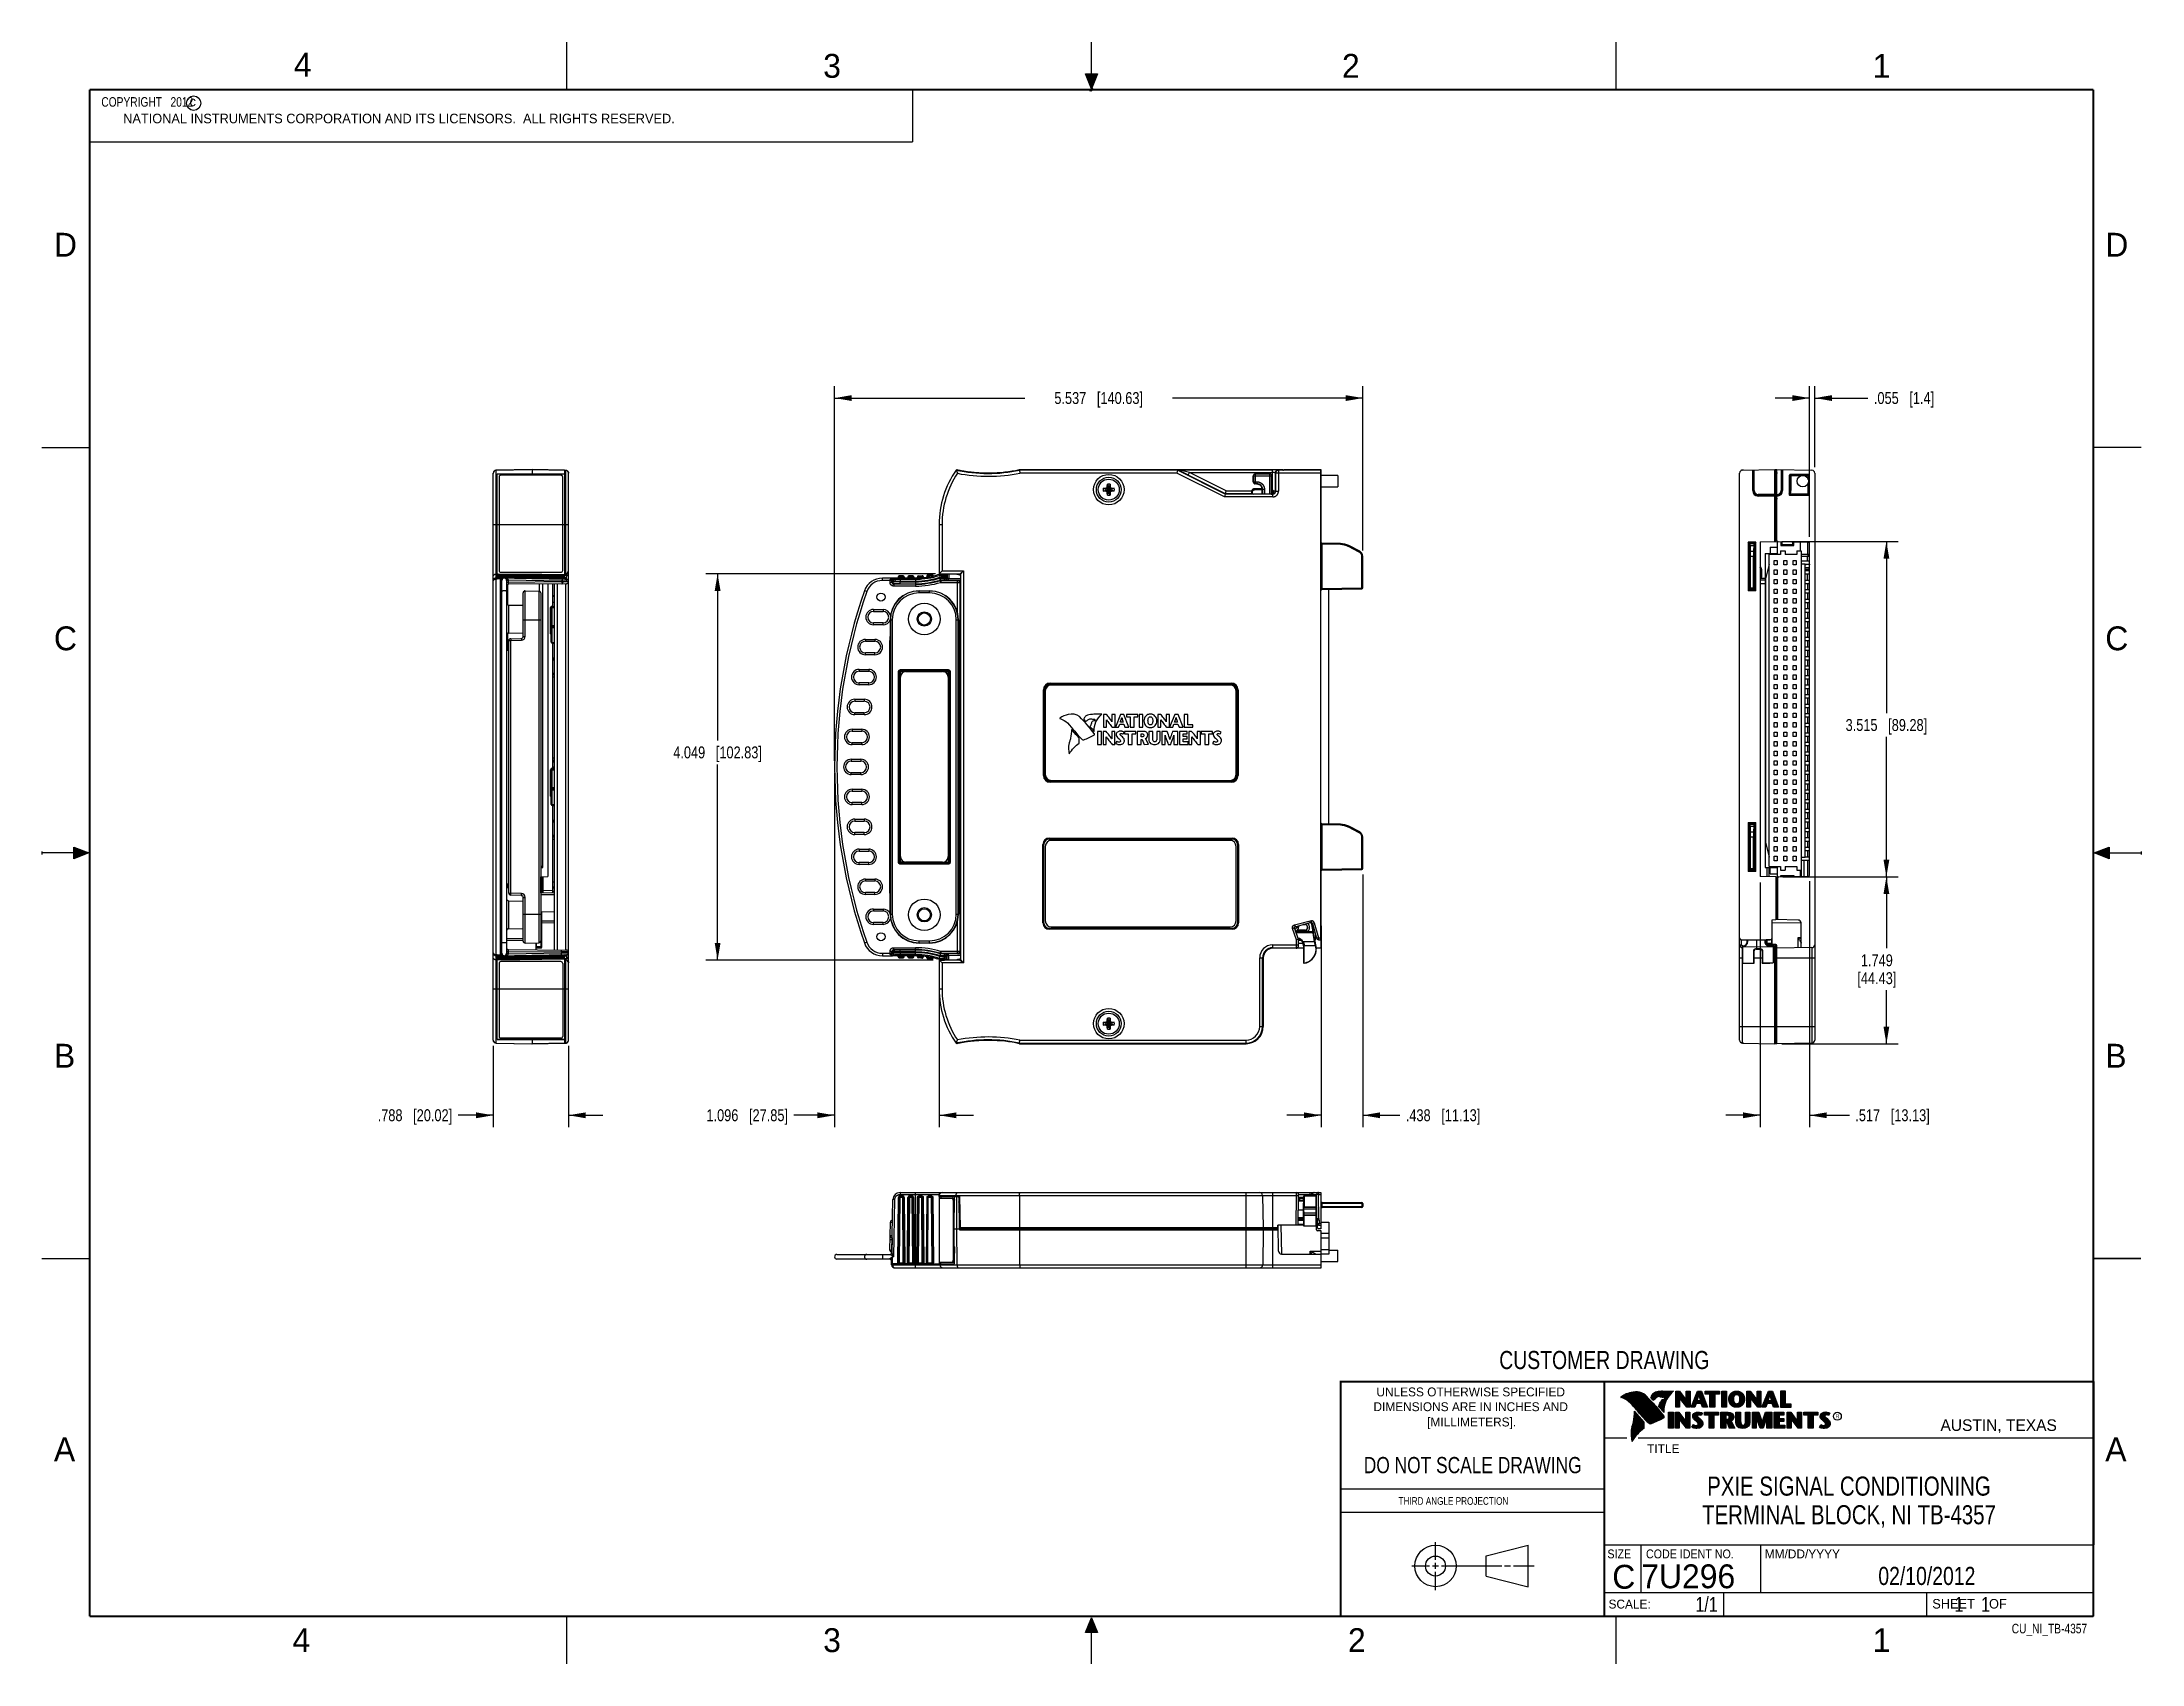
# Model space of a CAD drawing. Header units: inches. Extents: x 0 to 22, y 0 to 17.
import ezdxf

# ---------------------------------------------------------------- set-up
doc = ezdxf.new("R2010")
doc.units = ezdxf.units.IN
doc.header["$LTSCALE"] = 1.21
doc.header["$MEASUREMENT"] = 0
doc.layers.get('0').update_dxf_attribs({"linetype": 'CONTINUOUS'})
for name, color, linetype in [('DETAIL', 7, 'CONTINUOUS'), ('DIMENSIONS', 7, 'CONTINUOUS'), ('NOTE', 7, 'CONTINUOUS')]:
    doc.layers.add(name, color=color, linetype=linetype)
doc.styles.get("Standard").update_dxf_attribs({"font": 'txt', "width": 0.8})
doc.styles.add('TEXTSTYLE_2', font='txt')
doc.styles.add('TEXTSTYLE_3', font='txt', dxfattribs={"width": 0.9})
doc.dimstyles.new('DIMSTYLE_1', dxfattribs={"dimtxt": 0.125, "dimasz": 0.18, "dimexe": 0.18, "dimexo": 0.0625, "dimgap": 0.09, "dimtad": 0, "dimtih": 1, "dimtoh": 1, "dimdec": 3, "dimzin": 4, "dimdsep": 46, "dimtxsty": 'STANDARD', "dimblk": '_FILLED', "dimblk1": '_FILLED', "dimblk2": '_FILLED', "dimcen": 0.09, "dimadec": 0, "dimazin": 0, "dimtp": 0.01, "dimtm": 0.01, "dimtfac": 1, "dimtdec": 3, "dimtofl": 0, "dimtmove": 0, "dimatfit": 3, "dimldrblk": '_FILLED', "dimfxl": 1, "dimtolj": 1, "dimtzin": 4, "dimarcsym": 0})

msp = doc.modelspace()

# ---------------------------------------------------------------- texts
at = {"color": 2, "linetype": 'CONTINUOUS', "line_spacing_factor": 0.9}
for s, insert, char_height, width, attachment_point, style in [('4', (2.64, 16.8869), 0.25, 0.25, 1, 'TEXTSTYLE_2'), ('3', (8.1875, 16.875), 0.25, 0.25, 1, 'TEXTSTYLE_2'), ('2', (13.625, 16.875), 0.25, 0.25, 1, 'TEXTSTYLE_2'), ('1', (19.1875, 16.875), 0.25, 0.25, 1, 'TEXTSTYLE_2'), ('c', (1.5463, 16.428), 0.1, 0.1, 1, 'TEXTSTYLE_2'), ('NATIONAL INSTRUMENTS CORPORATION AND ITS LICENSORS.  ALL RIGHTS RESERVED.', (0.851, 16.2482), 0.1, 7.3, 1, 'TEXTSTYLE_2'), ('D', (0.125, 15), 0.25, 0.25, 1, 'TEXTSTYLE_2'), ('D', (21.625, 15), 0.25, 0.25, 1, 'TEXTSTYLE_2'), ('C', (0.125, 10.875), 0.25, 0.25, 1, 'TEXTSTYLE_2'), ('C', (21.625, 10.875), 0.25, 0.25, 1, 'TEXTSTYLE_2'), ('B', (0.125, 6.5), 0.25, 0.25, 1, 'TEXTSTYLE_2'), ('B', (21.625, 6.5), 0.25, 0.25, 1, 'TEXTSTYLE_2'), ('UNLESS OTHERWISE SPECIFIED', (14.9742, 2.8979), 0.093, 2.418, 2, 'TEXTSTYLE_2'), ('DIMENSIONS ARE IN INCHES AND', (14.9742, 2.7431), 0.093, 2.604, 2, 'TEXTSTYLE_2'), ('[MILLIMETERS].', (14.9844, 2.5829), 0.093, 1.302, 2, 'TEXTSTYLE_2'), ('R', (18.7972, 2.6166), 0.0418, 0.041753, 1, 'TEXTSTYLE_2'), ('AUSTIN, TEXAS', (19.898, 2.5642), 0.121576, 1.580488, 1, 'TEXTSTYLE_2'), ('A', (0.125, 2.375), 0.25, 0.25, 1, 'TEXTSTYLE_2'), ('TITLE', (16.8235, 2.303), 0.093, 0.465, 1, 'TEXTSTYLE_2'), ('A', (21.625, 2.375), 0.25, 0.25, 1, 'TEXTSTYLE_2'), ('SIZE', (16.407, 1.2002), 0.093, 0.3348, 1, 'TEXTSTYLE_3'), ('CODE IDENT NO.', (16.8114, 1.2002), 0.093, 1.1718, 1, 'TEXTSTYLE_3'), ('MM/DD/YYYY', (18.0565, 1.2002), 0.093, 0.93, 1, 'TEXTSTYLE_2'), ('SCALE:', (16.4187, 0.6745), 0.093, 0.558, 1, 'TEXTSTYLE_2'), ('SHEET    OF', (19.8121, 0.6815), 0.1, 1.1, 1, 'TEXTSTYLE_2'), ('4', (2.625, 0.375), 0.25, 0.25, 1, 'TEXTSTYLE_2'), ('3', (8.1875, 0.375), 0.25, 0.25, 1, 'TEXTSTYLE_2'), ('2', (13.6875, 0.375), 0.25, 0.25, 1, 'TEXTSTYLE_2'), ('1', (19.1875, 0.375), 0.25, 0.25, 1, 'TEXTSTYLE_2')]:
    msp.add_mtext(s, dxfattribs=dict(at, insert=insert, char_height=char_height, width=width, attachment_point=attachment_point, style=style))
at = {"color": 7, "linetype": 'CONTINUOUS', "attachment_point": 2, "line_spacing_factor": 0.9}
for s, insert, char_height, width in [('CUSTOMER DRAWING', (16.3742, 3.2811), 0.19, 2.432), ('DO NOT SCALE DRAWING', (14.9953, 2.1698), 0.17, 2.72)]:
    msp.add_mtext(s, dxfattribs=dict(at, insert=insert, char_height=char_height, width=width))
at = {"color": 2, "linetype": 'CONTINUOUS', "insert": (14.2178, 1.7486), "char_height": 0.08, "width": 1.408, "attachment_point": 1, "line_spacing_factor": 0.9}
msp.add_mtext('THIRD ANGLE PROJECTION', dxfattribs=at)
at = {"color": 7, "linetype": 'CONTINUOUS', "char_height": 0.25, "line_spacing_factor": 0.9, "style": 'TEXTSTYLE_2'}
for s, insert, width, attachment_point in [('C', (16.5785, 1.0393), 0.25, 2), ('7U296', (16.7614, 1.0441), 1.25, 1)]:
    msp.add_mtext(s, dxfattribs=dict(at, insert=insert, width=width, attachment_point=attachment_point))
at = {"layer": 'DETAIL', "color": 7, "linetype": 'CONTINUOUS', "char_height": 0.15625, "line_spacing_factor": 0.9}
for s, insert, width, attachment_point in [('1/1', (17.5623, 0.7032), 0.375, 3), ('     1    1', (19.8125, 0.7031), 1.375, 1)]:
    msp.add_mtext(s, dxfattribs=dict(at, insert=insert, width=width, attachment_point=attachment_point))
at = {"layer": 'DETAIL', "color": 2, "linetype": 'CONTINUOUS', "insert": (21.4352, 0.4213), "char_height": 0.1, "width": 1.04, "attachment_point": 3, "line_spacing_factor": 0.9}
msp.add_mtext('CU_NI_TB-4357', dxfattribs=at)
at = {"layer": 'NOTE', "color": 2, "linetype": 'CONTINUOUS', "insert": (0.5624, 16.4219), "char_height": 0.1, "width": 1.44, "attachment_point": 1, "line_spacing_factor": 0.9}
msp.add_mtext('  COPYRIGHT   2012', dxfattribs=at)
at = {"layer": 'NOTE', "color": 7, "linetype": 'CONTINUOUS', "attachment_point": 2, "line_spacing_factor": 0.9}
for s, insert, char_height, width in [('PXIE SIGNAL CONDITIONING\\PTERMINAL BLOCK, NI TB-4357', (18.9387, 1.9646), 0.2, 4.16), ('02/10/2012 ', (19.755, 1.0181), 0.19, 1.672)]:
    msp.add_mtext(s, dxfattribs=dict(at, insert=insert, char_height=char_height, width=width))

# ---------------------------------------------------------------- blocks, each defined once
blk = doc.blocks.new('_FILLED')
at = {"color": 0, "linetype": 'BYBLOCK'}
blk.add_solid([(0, 0), (-1, 0.17), (-1, -0.17)], dxfattribs=at)
blk = doc.blocks.new('*D0')
at = {"layer": 'DIMENSIONS', "color": 2, "linetype": 'CONTINUOUS'}
for p, q in [((4.73, 6.479), (4.73, 5.626)), ((5.518, 6.478), (5.518, 5.626)), ((4.73, 5.751), (4.361, 5.751)), ((5.518, 5.751), (5.878, 5.751))]:
    blk.add_line(p, q, dxfattribs=at)
at = {"layer": 'DIMENSIONS', "color": 2, "linetype": 'CONTINUOUS', "xscale": 0.18, "yscale": 0.18, "zscale": 0.18}
blk.add_blockref('_FILLED', (4.73, 5.751), dxfattribs=at)
at = {"layer": 'DIMENSIONS', "color": 2, "linetype": 'CONTINUOUS', "xscale": 0.18, "yscale": 0.18, "zscale": 0.18, "rotation": 180}
blk.add_blockref('_FILLED', (5.518, 5.751), dxfattribs=at)
at = {"layer": 'DIMENSIONS', "color": 2, "linetype": 'CONTINUOUS', "insert": (4.299, 5.814), "char_height": 0.125, "width": 1.225, "attachment_point": 3, "line_spacing_factor": 0.9}
blk.add_mtext('.788{\\Ftxt.shx;\\W1.000000;\\H0.125000; }[20.02]', dxfattribs=at)
blk = doc.blocks.new('*D1')
at = {"layer": 'DIMENSIONS', "color": 2, "linetype": 'CONTINUOUS'}
for p, q in [((8.307, 9.34), (8.307, 5.626)), ((9.403, 7.315), (9.403, 5.626)), ((8.307, 5.751), (7.881, 5.751)), ((9.403, 5.751), (9.763, 5.751))]:
    blk.add_line(p, q, dxfattribs=at)
at = {"layer": 'DIMENSIONS', "color": 2, "linetype": 'CONTINUOUS', "xscale": 0.18, "yscale": 0.18, "zscale": 0.18}
blk.add_blockref('_FILLED', (8.307, 5.751), dxfattribs=at)
at = {"layer": 'DIMENSIONS', "color": 2, "linetype": 'CONTINUOUS', "xscale": 0.18, "yscale": 0.18, "zscale": 0.18, "rotation": 180}
blk.add_blockref('_FILLED', (9.403, 5.751), dxfattribs=at)
at = {"layer": 'DIMENSIONS', "color": 2, "linetype": 'CONTINUOUS', "insert": (7.819, 5.814), "char_height": 0.125, "width": 1.325, "attachment_point": 3, "line_spacing_factor": 0.9}
blk.add_mtext('1.096{\\Ftxt.shx;\\W1.000000;\\H0.125000; }[27.85]', dxfattribs=at)
blk = doc.blocks.new('*D2')
at = {"layer": 'DIMENSIONS', "color": 2, "linetype": 'CONTINUOUS'}
for p, q in [((8.307, 9.465), (8.307, 13.393)), ((8.307, 13.268), (10.3, 13.268)), ((13.844, 13.268), (11.85, 13.268)), ((13.844, 11.672), (13.844, 13.393))]:
    blk.add_line(p, q, dxfattribs=at)
at = {"layer": 'DIMENSIONS', "color": 2, "linetype": 'CONTINUOUS', "xscale": 0.18, "yscale": 0.18, "zscale": 0.18, "rotation": 180}
blk.add_blockref('_FILLED', (8.307, 13.268), dxfattribs=at)
at = {"layer": 'DIMENSIONS', "color": 2, "linetype": 'CONTINUOUS', "xscale": 0.18, "yscale": 0.18, "zscale": 0.18}
blk.add_blockref('_FILLED', (13.844, 13.268), dxfattribs=at)
at = {"layer": 'DIMENSIONS', "color": 2, "linetype": 'CONTINUOUS', "insert": (11.075, 13.331), "char_height": 0.125, "width": 1.425, "attachment_point": 2, "line_spacing_factor": 0.9}
blk.add_mtext('5.537{\\Ftxt.shx;\\W1.000000;\\H0.125000; }[140.63]', dxfattribs=at)
blk = doc.blocks.new('*D3')
at = {"layer": 'DIMENSIONS', "color": 2, "linetype": 'CONTINUOUS'}
for p, q in [((9.363, 11.427), (6.956, 11.427)), ((7.081, 11.427), (7.081, 9.679)), ((7.081, 7.378), (7.081, 9.429)), ((9.341, 7.378), (6.956, 7.378))]:
    blk.add_line(p, q, dxfattribs=at)
at = {"layer": 'DIMENSIONS', "color": 2, "linetype": 'CONTINUOUS', "xscale": 0.18, "yscale": 0.18, "zscale": 0.18}
for p, rotation in [((7.081, 11.427), 90), ((7.081, 7.378), 270)]:
    blk.add_blockref('_FILLED', p, dxfattribs=dict(at, rotation=rotation))
at = {"layer": 'DIMENSIONS', "color": 2, "linetype": 'CONTINUOUS', "insert": (7.081, 9.617), "char_height": 0.125, "width": 1.425, "attachment_point": 2, "line_spacing_factor": 0.9}
blk.add_mtext('4.049{\\Ftxt.shx;\\W1.000000;\\H0.125000; }[102.83]', dxfattribs=at)
blk = doc.blocks.new('*D4')
at = {"layer": 'DIMENSIONS', "color": 2, "linetype": 'CONTINUOUS'}
for p, q in [((13.844, 8.275), (13.844, 5.626)), ((13.406, 7.738), (13.406, 5.626)), ((13.406, 5.751), (13.046, 5.751)), ((13.844, 5.751), (14.232, 5.751))]:
    blk.add_line(p, q, dxfattribs=at)
at = {"layer": 'DIMENSIONS', "color": 2, "linetype": 'CONTINUOUS', "xscale": 0.18, "yscale": 0.18, "zscale": 0.18}
blk.add_blockref('_FILLED', (13.406, 5.751), dxfattribs=at)
at = {"layer": 'DIMENSIONS', "color": 2, "linetype": 'CONTINUOUS', "xscale": 0.18, "yscale": 0.18, "zscale": 0.18, "rotation": 180}
blk.add_blockref('_FILLED', (13.844, 5.751), dxfattribs=at)
at = {"layer": 'DIMENSIONS', "color": 2, "linetype": 'CONTINUOUS', "insert": (14.294, 5.814), "char_height": 0.125, "width": 1.225, "attachment_point": 1, "line_spacing_factor": 0.9}
blk.add_mtext('.438{\\Ftxt.shx;\\W1.000000;\\H0.125000; }[11.13]', dxfattribs=at)
blk = doc.blocks.new('*D5')
at = {"layer": 'DIMENSIONS', "color": 2, "linetype": 'CONTINUOUS'}
for p, q in [((18.009, 8.191), (18.009, 5.626)), ((18.526, 8.204), (18.526, 5.626)), ((18.009, 5.751), (17.649, 5.751)), ((18.526, 5.751), (18.943, 5.751))]:
    blk.add_line(p, q, dxfattribs=at)
at = {"layer": 'DIMENSIONS', "color": 2, "linetype": 'CONTINUOUS', "xscale": 0.18, "yscale": 0.18, "zscale": 0.18}
blk.add_blockref('_FILLED', (18.009, 5.751), dxfattribs=at)
at = {"layer": 'DIMENSIONS', "color": 2, "linetype": 'CONTINUOUS', "xscale": 0.18, "yscale": 0.18, "zscale": 0.18, "rotation": 180}
blk.add_blockref('_FILLED', (18.526, 5.751), dxfattribs=at)
at = {"layer": 'DIMENSIONS', "color": 2, "linetype": 'CONTINUOUS', "insert": (19.005, 5.814), "char_height": 0.125, "width": 1.225, "attachment_point": 1, "line_spacing_factor": 0.9}
blk.add_mtext('.517{\\Ftxt.shx;\\W1.000000;\\H0.125000; }[13.13]', dxfattribs=at)
blk = doc.blocks.new('*D6')
at = {"layer": 'DIMENSIONS', "color": 2, "linetype": 'CONTINUOUS'}
for p, q in [((18.245, 8.25), (19.456, 8.25)), ((19.331, 8.25), (19.331, 7.501)), ((19.331, 6.501), (19.331, 7.063)), ((18.235, 6.501), (19.456, 6.501))]:
    blk.add_line(p, q, dxfattribs=at)
at = {"layer": 'DIMENSIONS', "color": 2, "linetype": 'CONTINUOUS', "xscale": 0.18, "yscale": 0.18, "zscale": 0.18}
for p, rotation in [((19.331, 8.25), 90), ((19.331, 6.501), 270)]:
    blk.add_blockref('_FILLED', p, dxfattribs=dict(at, rotation=rotation))
at = {"layer": 'DIMENSIONS', "color": 2, "linetype": 'CONTINUOUS', "insert": (19.231, 7.438), "char_height": 0.125, "width": 0.7, "attachment_point": 2, "line_spacing_factor": 0.9}
blk.add_mtext('1.749\\P[44.43]', dxfattribs=at)
blk = doc.blocks.new('*D7')
at = {"layer": 'DIMENSIONS', "color": 2, "linetype": 'CONTINUOUS'}
for p, q in [((18.235, 11.765), (19.456, 11.765)), ((19.331, 11.765), (19.331, 9.966)), ((19.331, 8.25), (19.331, 9.716)), ((18.245, 8.25), (19.456, 8.25))]:
    blk.add_line(p, q, dxfattribs=at)
at = {"layer": 'DIMENSIONS', "color": 2, "linetype": 'CONTINUOUS', "xscale": 0.18, "yscale": 0.18, "zscale": 0.18}
for p, rotation in [((19.331, 11.765), 90), ((19.331, 8.25), 270)]:
    blk.add_blockref('_FILLED', p, dxfattribs=dict(at, rotation=rotation))
at = {"layer": 'DIMENSIONS', "color": 2, "linetype": 'CONTINUOUS', "insert": (19.331, 9.904), "char_height": 0.125, "width": 1.325, "attachment_point": 2, "line_spacing_factor": 0.9}
blk.add_mtext('3.515{\\Ftxt.shx;\\W1.000000;\\H0.125000; }[89.28]', dxfattribs=at)
blk = doc.blocks.new('*D8')
at = {"layer": 'DIMENSIONS', "color": 2, "linetype": 'CONTINUOUS'}
for p, q in [((18.526, 13.268), (18.166, 13.268)), ((18.526, 11.812), (18.526, 13.393)), ((18.581, 12.544), (18.581, 13.393)), ((18.581, 13.268), (19.138, 13.268))]:
    blk.add_line(p, q, dxfattribs=at)
at = {"layer": 'DIMENSIONS', "color": 2, "linetype": 'CONTINUOUS', "xscale": 0.18, "yscale": 0.18, "zscale": 0.18}
blk.add_blockref('_FILLED', (18.526, 13.268), dxfattribs=at)
at = {"layer": 'DIMENSIONS', "color": 2, "linetype": 'CONTINUOUS', "xscale": 0.18, "yscale": 0.18, "zscale": 0.18, "rotation": 180}
blk.add_blockref('_FILLED', (18.581, 13.268), dxfattribs=at)
at = {"layer": 'DIMENSIONS', "color": 2, "linetype": 'CONTINUOUS', "insert": (19.2, 13.331), "char_height": 0.125, "width": 1.025, "attachment_point": 1, "line_spacing_factor": 0.9}
blk.add_mtext('.055{\\Ftxt.shx;\\W1.000000;\\H0.125000; }[1.4]', dxfattribs=at)

# ---------------------------------------------------------------- dimensions: what is measured, and where the dimension line sits
at = {"layer": 'DIMENSIONS', "color": 2, "linetype": 'CONTINUOUS'}
for base, p1, p2, angle, picture, middle in [((8.3069, 13.2683), (13.8435, 11.6722), (8.3069, 9.4648), 180, '*D2', (10.9252, 13.2683)), ((19.3305, 11.7653), (18.245, 8.2504), (18.235, 11.7653), 90, '*D7', (19.1805, 9.8411)), ((7.0811, 7.378), (9.363, 11.4266), (9.3407, 7.378), 270, '*D3', (6.9311, 9.5543)), ((18.0085, 5.7513), (18.5255, 8.2038), (18.0085, 8.1906), 180, '*D5', (19.6176, 5.7513)), ((19.3305, 8.2504), (18.235, 6.5013), (18.245, 8.2504), 90, '*D6', (19.1805, 7.2821))]:
    dim = msp.add_linear_dim(base=base, p1=p1, p2=p2, angle=angle, dimstyle='DIMSTYLE_1', dxfattribs=at)
    dim.commit()
    dim.dimension.update_dxf_attribs({"geometry": picture, "text_midpoint": middle, "dimtype": 160})
for base, p1, p2, picture, middle in [((18.5805, 13.2683), (18.5255, 11.8118), (18.5805, 12.5442), '*D8', (19.7125, 13.2683)), ((9.4033, 5.7513), (8.3069, 9.3398), (9.4033, 7.3153), '*D1', (6.8563, 5.7513)), ((13.8435, 5.7513), (13.4055, 7.7384), (13.8435, 8.2753), '*D4', (14.9068, 5.7513)), ((5.518, 5.7513), (4.73, 6.4795), (5.518, 6.4776), '*D0', (3.4361, 5.7513))]:
    dim = msp.add_linear_dim(base=base, p1=p1, p2=p2, dimstyle='DIMSTYLE_1', dxfattribs=at)
    dim.commit()
    dim.dimension.update_dxf_attribs({"geometry": picture, "text_midpoint": middle, "dimtype": 160})

# ---------------------------------------------------------------- hatches: boundary and pattern name
at = {"linetype": 'CONTINUOUS'}
for points in [[(11, 16.51), (10.9375, 16.6663), (11.0625, 16.6663)], [(0.3337, 8.5625), (0.49, 8.5), (0.3337, 8.4375)], [(21.6663, 8.5625), (21.6663, 8.4375), (21.51, 8.5)], [(10.9375, 0.3287), (11, 0.485), (11.0625, 0.3287)]]:
    msp.add_hatch(color=2, dxfattribs=at).paths.add_polyline_path(points)

# ---------------------------------------------------------------- linework, layer by layer
at = {"color": 2, "linetype": 'CONTINUOUS'}
for p, q in [((5.5, 16.5), (5.5, 17)), ((11, 16.485), (11, 17)), ((16.5, 16.5), (16.5, 17)), ((11, 16.51), (10.9375, 16.6663)), ((10.9375, 16.6663), (11.0625, 16.6663)), ((11.015, 16.515), (10.985, 16.485)), ((10.985, 16.485), (11, 16.515)), ((11.0625, 16.6663), (11, 16.51)), ((11, 16.485), (11.015, 16.515)), ((0.4999, 16.5), (9.1249, 16.5)), ((0.4999, 16.5), (0.4999, 15.9531)), ((9.1249, 16.5), (9.1249, 15.9531)), ((0.4999, 15.9531), (9.1249, 15.9531)), ((0, 12.75), (0.5, 12.75)), ((22, 12.75), (21.5, 12.75)), ((0, 8.515), (0, 8.485)), ((0.49, 8.5), (0, 8.5)), ((0.3337, 8.4375), (0.3337, 8.5625)), ((0.3337, 8.5625), (0.49, 8.5)), ((0.49, 8.5), (0.3337, 8.4375)), ((21.51, 8.5), (21.6663, 8.5625)), ((21.51, 8.5), (22, 8.5)), ((21.6663, 8.4375), (21.51, 8.5)), ((21.6663, 8.5625), (21.6663, 8.4375)), ((22, 8.515), (22, 8.485)), ((0, 4.25), (0.5, 4.25)), ((16.3737, 2.9596), (21.5037, 2.9596)), ((16.3737, 2.9596), (16.3737, 1.2496)), ((16.375, 2.96), (21.5, 2.96)), ((21.5037, 2.9596), (21.5037, 1.2496)), ((16.5578, 2.796), (16.5578, 2.7989)), ((16.5646, 2.7936), (16.5646, 2.8033)), ((16.5714, 2.7909), (16.5714, 2.8075)), ((16.5782, 2.788), (16.5782, 2.8116)), ((16.5851, 2.7849), (16.5851, 2.8154)), ((16.5919, 2.7815), (16.5919, 2.819)), ((16.5987, 2.7778), (16.5987, 2.8221)), ((16.6055, 2.7738), (16.6055, 2.8249)), ((16.6124, 2.7696), (16.6124, 2.8276)), ((16.6192, 2.765), (16.6192, 2.8301)), ((16.626, 2.7601), (16.626, 2.8325)), ((16.6329, 2.7549), (16.6329, 2.8347)), ((16.6397, 2.7492), (16.6397, 2.8367)), ((16.6465, 2.7431), (16.6465, 2.8386)), ((16.6533, 2.7366), (16.6533, 2.8403)), ((16.6602, 2.7295), (16.6602, 2.8419)), ((16.667, 2.7221), (16.667, 2.8435)), ((16.6738, 2.7146), (16.6738, 2.8449)), ((16.6806, 2.707), (16.6806, 2.8459)), ((16.6875, 2.6995), (16.6875, 2.8467)), ((16.7939, 2.533), (16.6919, 2.6489)), ((16.6943, 2.6918), (16.6943, 2.8472)), ((16.7011, 2.6841), (16.7011, 2.8474)), ((16.708, 2.6764), (16.708, 2.8474)), ((16.7148, 2.6685), (16.7148, 2.847)), ((16.7216, 2.6607), (16.7216, 2.8465)), ((16.7284, 2.6527), (16.7284, 2.8456)), ((16.7353, 2.6447), (16.7353, 2.8445)), ((16.7421, 2.6366), (16.7421, 2.8431)), ((16.7489, 2.6285), (16.7489, 2.8417)), ((16.7557, 2.6204), (16.7557, 2.84)), ((16.7626, 2.6125), (16.7626, 2.8378)), ((16.7694, 2.6046), (16.7694, 2.8352)), ((16.7762, 2.5968), (16.7762, 2.8321)), ((16.7831, 2.5891), (16.7831, 2.8284)), ((16.7899, 2.5815), (16.7899, 2.8242)), ((16.7967, 2.5739), (16.7967, 2.8193)), ((16.8035, 2.5665), (16.8035, 2.8136)), ((16.8104, 2.5591), (16.8104, 2.807)), ((16.8172, 2.5519), (16.8172, 2.7996)), ((16.824, 2.5447), (16.824, 2.7924)), ((16.8308, 2.5375), (16.8308, 2.7853)), ((16.8377, 2.5314), (16.8377, 2.7781)), ((16.8445, 2.5262), (16.8445, 2.7709)), ((16.8513, 2.523), (16.8513, 2.7637)), ((16.8581, 2.5224), (16.8581, 2.7565)), ((16.8864, 2.7664), (16.8632, 2.7937)), ((16.865, 2.5241), (16.865, 2.7493)), ((16.8877, 2.7723), (16.8682, 2.7952)), ((16.8718, 2.791), (16.8718, 2.8085)), ((16.8718, 2.527), (16.8718, 2.7421)), ((16.8786, 2.783), (16.8786, 2.8206)), ((16.8786, 2.5298), (16.8786, 2.7348)), ((16.8855, 2.7749), (16.8855, 2.8281)), ((16.8855, 2.5327), (16.8855, 2.727)), ((16.8923, 2.7747), (16.8923, 2.8335)), ((16.8923, 2.5356), (16.8923, 2.7187)), ((16.8991, 2.7788), (16.8991, 2.8375)), ((16.8991, 2.5385), (16.8991, 2.7104)), ((16.9059, 2.7837), (16.9059, 2.8408)), ((16.9059, 2.5415), (16.9059, 2.7022)), ((16.9128, 2.7896), (16.9128, 2.8436)), ((16.9128, 2.5446), (16.9128, 2.6939)), ((16.9196, 2.7966), (16.9196, 2.8459)), ((16.9196, 2.5477), (16.9196, 2.6856)), ((16.9264, 2.8018), (16.9264, 2.8477)), ((16.9264, 2.5508), (16.9264, 2.6774)), ((16.9332, 2.8053), (16.9332, 2.849)), ((16.9332, 2.554), (16.9332, 2.6691)), ((16.9401, 2.8077), (16.9401, 2.8499)), ((16.9401, 2.5573), (16.9401, 2.6608)), ((16.9616, 2.6797), (16.9434, 2.7005)), ((16.9469, 2.8082), (16.9469, 2.8509)), ((16.9469, 2.5606), (16.9469, 2.6526)), ((16.9653, 2.6828), (16.9492, 2.7013)), ((16.9537, 2.8069), (16.9537, 2.8518)), ((16.9537, 2.696), (16.9537, 2.7109)), ((16.9537, 2.5639), (16.9537, 2.6443)), ((16.9606, 2.8048), (16.9606, 2.8525)), ((16.9606, 2.6882), (16.9606, 2.7266)), ((16.9674, 2.8034), (16.9674, 2.8531)), ((16.9674, 2.6802), (16.9674, 2.7444)), ((16.9742, 2.8027), (16.9742, 2.8536)), ((16.9742, 2.672), (16.9742, 2.7568)), ((16.981, 2.8023), (16.981, 2.854)), ((16.981, 2.664), (16.981, 2.7634)), ((16.9838, 2.8589), (17.0997, 2.8607)), ((16.9839, 2.8541), (17.087, 2.8557)), ((16.9879, 2.802), (16.9879, 2.8542)), ((16.9879, 2.6563), (16.9879, 2.7665)), ((16.999, 2.637), (16.9946, 2.6418)), ((16.9947, 2.8019), (16.9947, 2.8543)), ((16.9947, 2.6748), (16.9947, 2.7683)), ((17.0015, 2.8005), (17.0015, 2.8544)), ((17.0015, 2.7195), (17.0015, 2.7694)), ((17.0083, 2.7963), (17.0083, 2.8545)), ((17.0083, 2.7388), (17.0083, 2.7698)), ((17.0152, 2.755), (17.0152, 2.8546)), ((17.022, 2.7691), (17.022, 2.8547)), ((17.0288, 2.7817), (17.0288, 2.8548)), ((17.0357, 2.7931), (17.0357, 2.8549)), ((17.0425, 2.8035), (17.0425, 2.855)), ((17.0493, 2.8131), (17.0493, 2.8551)), ((17.0561, 2.822), (17.0561, 2.8552)), ((17.063, 2.8303), (17.063, 2.8553)), ((17.0698, 2.8381), (17.0698, 2.8554)), ((17.0766, 2.8454), (17.0766, 2.8555)), ((17.1243, 2.8592), (17.1609, 2.8592)), ((17.1243, 2.6915), (17.1243, 2.8592)), ((17.1637, 2.6915), (17.1243, 2.6915)), ((17.1291, 2.8543), (17.1585, 2.8543)), ((17.1291, 2.6963), (17.1291, 2.8543)), ((17.1589, 2.6963), (17.1291, 2.6963)), ((17.1381, 2.6963), (17.1381, 2.8543)), ((17.1447, 2.6963), (17.1447, 2.8543)), ((17.1514, 2.6963), (17.1514, 2.8543)), ((17.1589, 2.8042), (17.1581, 2.8543)), ((17.1585, 2.8543), (17.2383, 2.7492)), ((17.2418, 2.6963), (17.1589, 2.8042)), ((17.1589, 2.8042), (17.1589, 2.6963)), ((17.1609, 2.8592), (17.2334, 2.7636)), ((17.2395, 2.6915), (17.1637, 2.7899)), ((17.1637, 2.7899), (17.1637, 2.6915)), ((17.1648, 2.7965), (17.1648, 2.8461)), ((17.1714, 2.7879), (17.1714, 2.8373)), ((17.1781, 2.7792), (17.1781, 2.8285)), ((17.1848, 2.7705), (17.1848, 2.8197)), ((17.1915, 2.7618), (17.1915, 2.8109)), ((17.1981, 2.7531), (17.1981, 2.8021)), ((17.2048, 2.7445), (17.2048, 2.7933)), ((17.2115, 2.7358), (17.2115, 2.7845)), ((17.2182, 2.7271), (17.2182, 2.7757)), ((17.2248, 2.7184), (17.2248, 2.7669)), ((17.2315, 2.7098), (17.2315, 2.7581)), ((17.2334, 2.8592), (17.2732, 2.8592)), ((17.2334, 2.7636), (17.2334, 2.8592)), ((17.2382, 2.7011), (17.2383, 2.7492)), ((17.2383, 2.8543), (17.2684, 2.8543)), ((17.2383, 2.7492), (17.2383, 2.8543)), ((17.2732, 2.6915), (17.2395, 2.6915)), ((17.2684, 2.6963), (17.2418, 2.6963)), ((17.2449, 2.6963), (17.2449, 2.8543)), ((17.2515, 2.6963), (17.2515, 2.8543)), ((17.2582, 2.6963), (17.2582, 2.8543)), ((17.2649, 2.6963), (17.2649, 2.8543)), ((17.2684, 2.8543), (17.2684, 2.6963)), ((17.2732, 2.8592), (17.2732, 2.6915)), ((17.2831, 2.6915), (17.3516, 2.8591)), ((17.3228, 2.6915), (17.2831, 2.6915)), ((17.2903, 2.6964), (17.3548, 2.8542)), ((17.3195, 2.6964), (17.2903, 2.6964)), ((17.2983, 2.6964), (17.2983, 2.7158)), ((17.3049, 2.6964), (17.3049, 2.7322)), ((17.3116, 2.6964), (17.3116, 2.7485)), ((17.3183, 2.6964), (17.3183, 2.7648)), ((17.3356, 2.7364), (17.3195, 2.6964)), ((17.3388, 2.7316), (17.3228, 2.6915)), ((17.325, 2.7101), (17.325, 2.7812)), ((17.3316, 2.7267), (17.3316, 2.7975)), ((17.394, 2.7364), (17.3356, 2.7364)), ((17.3383, 2.7364), (17.3383, 2.8138)), ((17.3905, 2.7316), (17.3388, 2.7316)), ((17.3409, 2.7533), (17.3624, 2.8228)), ((17.389, 2.7533), (17.3409, 2.7533)), ((17.345, 2.7666), (17.345, 2.8302)), ((17.345, 2.7364), (17.345, 2.7533)), ((17.3475, 2.7581), (17.3659, 2.8179)), ((17.3827, 2.7581), (17.3475, 2.7581)), ((17.3516, 2.8591), (17.3938, 2.8591)), ((17.3517, 2.7882), (17.3517, 2.8465)), ((17.3517, 2.7364), (17.3517, 2.7533)), ((17.3548, 2.8542), (17.3905, 2.8542)), ((17.3583, 2.8098), (17.3583, 2.8542)), ((17.3583, 2.7364), (17.3583, 2.7533)), ((17.3624, 2.8228), (17.3701, 2.8228)), ((17.365, 2.8228), (17.365, 2.8542)), ((17.365, 2.7364), (17.365, 2.7533)), ((17.3659, 2.8179), (17.3664, 2.8179)), ((17.3664, 2.8179), (17.3827, 2.7581)), ((17.3701, 2.8228), (17.389, 2.7533)), ((17.3717, 2.817), (17.3717, 2.8542)), ((17.3717, 2.7364), (17.3717, 2.7533)), ((17.3784, 2.7925), (17.3784, 2.8542)), ((17.3784, 2.7364), (17.3784, 2.7533)), ((17.385, 2.7679), (17.385, 2.8542)), ((17.385, 2.7364), (17.385, 2.7533)), ((17.3905, 2.8542), (17.4504, 2.6964)), ((17.4039, 2.6915), (17.3905, 2.7316)), ((17.3917, 2.7364), (17.3917, 2.851)), ((17.3938, 2.8591), (17.4574, 2.6915)), ((17.4074, 2.6964), (17.394, 2.7364)), ((17.3984, 2.7232), (17.3984, 2.8334)), ((17.4574, 2.6915), (17.4039, 2.6915)), ((17.4051, 2.7034), (17.4051, 2.8158)), ((17.4504, 2.6964), (17.4074, 2.6964)), ((17.4118, 2.6964), (17.4118, 2.7982)), ((17.4184, 2.6964), (17.4184, 2.7806)), ((17.4251, 2.6964), (17.4251, 2.763)), ((17.4318, 2.6964), (17.4318, 2.7455)), ((17.4327, 2.8591), (17.5802, 2.8591)), ((17.4327, 2.8278), (17.4327, 2.8591)), ((17.481, 2.8278), (17.4327, 2.8278)), ((17.4375, 2.8542), (17.5753, 2.8542)), ((17.4375, 2.8327), (17.4375, 2.8542)), ((17.4859, 2.8327), (17.4375, 2.8327)), ((17.4385, 2.6964), (17.4385, 2.7279)), ((17.4451, 2.8327), (17.4451, 2.8542)), ((17.4451, 2.6964), (17.4451, 2.7103)), ((17.4518, 2.8327), (17.4518, 2.8542)), ((17.4585, 2.8327), (17.4585, 2.8542)), ((17.4652, 2.8327), (17.4652, 2.8542)), ((17.4718, 2.8327), (17.4718, 2.8542)), ((17.4785, 2.8327), (17.4785, 2.8542)), ((17.481, 2.6915), (17.481, 2.8278)), ((17.5318, 2.6915), (17.481, 2.6915)), ((17.4859, 2.8327), (17.4852, 2.8542)), ((17.4859, 2.6964), (17.4859, 2.8327)), ((17.5269, 2.6964), (17.4859, 2.6964)), ((17.4919, 2.6964), (17.4919, 2.8542)), ((17.4985, 2.6964), (17.4985, 2.8542)), ((17.5052, 2.6964), (17.5052, 2.8542)), ((17.5119, 2.6964), (17.5119, 2.8542)), ((17.5186, 2.6964), (17.5186, 2.8542)), ((17.5269, 2.8327), (17.5252, 2.8542)), ((17.5753, 2.8327), (17.5269, 2.8327)), ((17.5269, 2.8327), (17.5269, 2.6964)), ((17.5802, 2.8278), (17.5318, 2.8278)), ((17.5318, 2.8278), (17.5318, 2.6915)), ((17.5319, 2.8327), (17.5319, 2.8542)), ((17.5386, 2.8327), (17.5386, 2.8542)), ((17.5453, 2.8327), (17.5453, 2.8542)), ((17.5519, 2.8327), (17.5519, 2.8542)), ((17.5586, 2.8327), (17.5586, 2.8542)), ((17.5653, 2.8327), (17.5653, 2.8542)), ((17.572, 2.8327), (17.572, 2.8542)), ((17.5753, 2.8542), (17.5753, 2.8327)), ((17.5802, 2.8591), (17.5802, 2.8278)), ((17.6059, 2.8591), (17.6565, 2.8591)), ((17.6059, 2.6915), (17.6059, 2.8591)), ((17.6565, 2.6915), (17.6059, 2.6915)), ((17.6108, 2.8542), (17.6516, 2.8542)), ((17.6108, 2.6964), (17.6108, 2.8542)), ((17.6516, 2.6964), (17.6108, 2.6964)), ((17.6187, 2.6964), (17.6187, 2.8542)), ((17.6254, 2.6964), (17.6254, 2.8542)), ((17.632, 2.6964), (17.632, 2.8542)), ((17.6387, 2.6964), (17.6387, 2.8542)), ((17.6454, 2.6964), (17.6454, 2.8542)), ((17.6516, 2.8542), (17.6516, 2.6964)), ((17.6565, 2.8591), (17.6565, 2.6915)), ((17.6849, 2.7803), (17.6851, 2.7836)), ((17.6849, 2.7769), (17.6849, 2.7803)), ((17.6849, 2.7735), (17.6849, 2.7769)), ((17.6851, 2.7701), (17.6849, 2.7735)), ((17.6851, 2.7836), (17.6853, 2.7869)), ((17.6854, 2.7668), (17.6851, 2.7701)), ((17.6853, 2.7869), (17.6857, 2.7901)), ((17.6859, 2.7634), (17.6854, 2.7668)), ((17.6857, 2.7901), (17.6862, 2.7933)), ((17.6864, 2.76), (17.6859, 2.7634)), ((17.6862, 2.7933), (17.6868, 2.7964)), ((17.687, 2.7567), (17.6864, 2.76)), ((17.6868, 2.7964), (17.6876, 2.7995)), ((17.6878, 2.7535), (17.687, 2.7567)), ((17.6876, 2.7995), (17.6884, 2.8024)), ((17.6886, 2.7503), (17.6878, 2.7535)), ((17.6884, 2.8024), (17.6893, 2.8053)), ((17.6895, 2.7471), (17.6886, 2.7503)), ((17.6893, 2.8053), (17.6904, 2.8081)), ((17.6905, 2.7441), (17.6895, 2.7471)), ((17.6904, 2.8081), (17.6915, 2.8108)), ((17.6905, 2.7441), (17.6904, 2.8081)), ((17.6917, 2.7411), (17.6905, 2.7441)), ((17.6915, 2.8108), (17.6928, 2.8135)), ((17.6929, 2.7383), (17.6917, 2.7411)), ((17.6928, 2.8135), (17.6942, 2.8161)), ((17.6942, 2.7355), (17.6929, 2.7383)), ((17.6942, 2.8161), (17.6957, 2.8186)), ((17.6956, 2.7327), (17.6942, 2.7355)), ((17.6971, 2.7301), (17.6956, 2.7327)), ((17.6957, 2.8186), (17.6973, 2.8211)), ((17.6971, 2.7301), (17.6973, 2.8211)), ((17.6987, 2.7275), (17.6971, 2.7301)), ((17.6973, 2.8211), (17.699, 2.8236)), ((17.7003, 2.725), (17.6987, 2.7275)), ((17.699, 2.8236), (17.7008, 2.826)), ((17.7021, 2.7226), (17.7003, 2.725)), ((17.7008, 2.826), (17.7028, 2.8284)), ((17.704, 2.7203), (17.7021, 2.7226)), ((17.7028, 2.8284), (17.7048, 2.8307)), ((17.704, 2.7203), (17.7048, 2.8307)), ((17.706, 2.7181), (17.704, 2.7203)), ((17.7048, 2.8307), (17.707, 2.833)), ((17.708, 2.7159), (17.706, 2.7181)), ((17.707, 2.833), (17.7092, 2.8351)), ((17.7102, 2.7138), (17.708, 2.7159)), ((17.7092, 2.8351), (17.7114, 2.8372)), ((17.7102, 2.7138), (17.7114, 2.8372)), ((17.7124, 2.7119), (17.7102, 2.7138)), ((17.7114, 2.8372), (17.7138, 2.8392)), ((17.7147, 2.71), (17.7124, 2.7119)), ((17.7138, 2.8392), (17.7162, 2.841)), ((17.717, 2.7082), (17.7147, 2.71)), ((17.7162, 2.841), (17.7186, 2.8427)), ((17.717, 2.7082), (17.7186, 2.8427)), ((17.7195, 2.7066), (17.717, 2.7082)), ((17.7186, 2.8427), (17.721, 2.8444)), ((17.722, 2.705), (17.7195, 2.7066)), ((17.721, 2.8444), (17.7235, 2.8459)), ((17.7246, 2.7036), (17.722, 2.705)), ((17.7235, 2.8459), (17.7261, 2.8472)), ((17.7246, 2.7036), (17.7235, 2.8459)), ((17.7273, 2.7022), (17.7246, 2.7036)), ((17.7261, 2.8472), (17.7287, 2.8485)), ((17.7267, 2.7789), (17.7268, 2.7812)), ((17.7267, 2.7766), (17.7267, 2.7789)), ((17.7267, 2.7743), (17.7267, 2.7766)), ((17.7268, 2.772), (17.7267, 2.7743)), ((17.7268, 2.7812), (17.7269, 2.7835)), ((17.7269, 2.7696), (17.7268, 2.772)), ((17.7269, 2.7835), (17.727, 2.7857)), ((17.727, 2.7673), (17.7269, 2.7696)), ((17.727, 2.7857), (17.7272, 2.7879)), ((17.7272, 2.765), (17.727, 2.7673)), ((17.7272, 2.7879), (17.7274, 2.79)), ((17.7274, 2.7628), (17.7272, 2.765)), ((17.7301, 2.701), (17.7273, 2.7022)), ((17.7274, 2.79), (17.7276, 2.7921)), ((17.7277, 2.7606), (17.7274, 2.7628)), ((17.7276, 2.7921), (17.7279, 2.7941)), ((17.728, 2.7584), (17.7277, 2.7606)), ((17.7279, 2.7941), (17.7282, 2.7961)), ((17.7283, 2.7563), (17.728, 2.7584)), ((17.7282, 2.7961), (17.7286, 2.798)), ((17.7287, 2.7543), (17.7283, 2.7563)), ((17.7286, 2.798), (17.729, 2.7998)), ((17.7287, 2.8485), (17.7314, 2.8497)), ((17.7291, 2.7523), (17.7287, 2.7543)), ((17.729, 2.7998), (17.7294, 2.8016)), ((17.7295, 2.7503), (17.7291, 2.7523)), ((17.7294, 2.8016), (17.7299, 2.8034)), ((17.73, 2.7485), (17.7295, 2.7503)), ((17.7299, 2.8034), (17.7304, 2.8051)), ((17.7306, 2.7466), (17.73, 2.7485)), ((17.7301, 2.701), (17.7305, 2.7469)), ((17.733, 2.6999), (17.7301, 2.701)), ((17.7304, 2.8051), (17.7309, 2.8068)), ((17.7311, 2.7449), (17.7306, 2.7466)), ((17.7309, 2.8068), (17.7316, 2.8085)), ((17.731, 2.807), (17.7314, 2.8497)), ((17.7318, 2.7431), (17.7311, 2.7449)), ((17.7314, 2.8497), (17.7342, 2.8508)), ((17.7316, 2.8085), (17.7322, 2.8101)), ((17.7324, 2.7414), (17.7318, 2.7431)), ((17.7322, 2.8101), (17.7329, 2.8117)), ((17.7331, 2.7398), (17.7324, 2.7414)), ((17.7329, 2.8117), (17.7337, 2.8133)), ((17.736, 2.6989), (17.733, 2.6999)), ((17.7339, 2.7382), (17.7331, 2.7398)), ((17.7337, 2.8133), (17.7345, 2.8149)), ((17.7347, 2.7366), (17.7339, 2.7382)), ((17.7342, 2.8508), (17.737, 2.8517)), ((17.7345, 2.8149), (17.7354, 2.8164)), ((17.7355, 2.7351), (17.7347, 2.7366)), ((17.7354, 2.8164), (17.7364, 2.8178)), ((17.7365, 2.7337), (17.7355, 2.7351)), ((17.7391, 2.698), (17.736, 2.6989)), ((17.7364, 2.8178), (17.7374, 2.8192)), ((17.7374, 2.7323), (17.7365, 2.7337)), ((17.737, 2.8517), (17.7399, 2.8526)), ((17.7374, 2.8193), (17.737, 2.8517)), ((17.7374, 2.8192), (17.7384, 2.8206)), ((17.7385, 2.7309), (17.7374, 2.7323)), ((17.7384, 2.8206), (17.7395, 2.8218)), ((17.7388, 2.698), (17.7384, 2.7309)), ((17.7396, 2.7296), (17.7385, 2.7309)), ((17.7423, 2.6972), (17.7391, 2.698)), ((17.7395, 2.8218), (17.7407, 2.823)), ((17.7408, 2.7283), (17.7396, 2.7296)), ((17.7399, 2.8526), (17.7429, 2.8534)), ((17.7407, 2.823), (17.742, 2.8241)), ((17.742, 2.7272), (17.7408, 2.7283)), ((17.742, 2.8241), (17.7432, 2.8252)), ((17.7433, 2.7261), (17.742, 2.7272)), ((17.7456, 2.6966), (17.7423, 2.6972)), ((17.7429, 2.8534), (17.7459, 2.8541)), ((17.7432, 2.8252), (17.7446, 2.8261)), ((17.7446, 2.725), (17.7433, 2.7261)), ((17.7446, 2.8261), (17.746, 2.827)), ((17.746, 2.7241), (17.7446, 2.725)), ((17.7455, 2.8267), (17.7455, 2.854)), ((17.7455, 2.6966), (17.7455, 2.7244)), ((17.7489, 2.696), (17.7456, 2.6966)), ((17.7459, 2.8541), (17.749, 2.8546)), ((17.746, 2.827), (17.7474, 2.8278)), ((17.7475, 2.7232), (17.746, 2.7241)), ((17.7474, 2.8278), (17.7488, 2.8285)), ((17.749, 2.7224), (17.7475, 2.7232)), ((17.7488, 2.8285), (17.7503, 2.8291)), ((17.7523, 2.6956), (17.7489, 2.696)), ((17.749, 2.8546), (17.7522, 2.8551)), ((17.7506, 2.7217), (17.749, 2.7224)), ((17.7503, 2.8291), (17.7519, 2.8297)), ((17.7522, 2.7212), (17.7506, 2.7217)), ((17.7519, 2.8297), (17.7535, 2.8301)), ((17.7522, 2.8551), (17.7553, 2.8554)), ((17.7522, 2.8298), (17.7522, 2.8551)), ((17.7538, 2.7207), (17.7522, 2.7212)), ((17.7522, 2.6956), (17.7522, 2.7212)), ((17.7557, 2.6953), (17.7523, 2.6956)), ((17.7535, 2.8301), (17.7551, 2.8305)), ((17.7555, 2.7203), (17.7538, 2.7207)), ((17.7551, 2.8305), (17.7567, 2.8308)), ((17.7553, 2.8554), (17.7585, 2.8556)), ((17.7572, 2.72), (17.7555, 2.7203)), ((17.7591, 2.6952), (17.7557, 2.6953)), ((17.7567, 2.8308), (17.7584, 2.8311)), ((17.7589, 2.7198), (17.7572, 2.72)), ((17.7584, 2.8311), (17.7601, 2.8312)), ((17.7585, 2.8556), (17.7616, 2.8557)), ((17.7589, 2.8311), (17.7589, 2.8556)), ((17.7606, 2.7197), (17.7589, 2.7198)), ((17.7589, 2.6952), (17.7589, 2.7198)), ((17.7625, 2.6951), (17.7591, 2.6952)), ((17.7601, 2.8312), (17.7618, 2.8312)), ((17.7624, 2.7198), (17.7606, 2.7197)), ((17.7616, 2.8557), (17.7648, 2.8556)), ((17.7618, 2.8312), (17.7636, 2.8311)), ((17.7641, 2.7199), (17.7624, 2.7198)), ((17.7659, 2.6952), (17.7625, 2.6951)), ((17.7636, 2.8311), (17.7653, 2.831)), ((17.7658, 2.7201), (17.7641, 2.7199)), ((17.7648, 2.8556), (17.768, 2.8555)), ((17.7653, 2.831), (17.767, 2.8307)), ((17.7655, 2.6952), (17.7659, 2.7201)), ((17.7675, 2.7204), (17.7658, 2.7201)), ((17.7692, 2.6953), (17.7659, 2.6952)), ((17.767, 2.8307), (17.7686, 2.8304)), ((17.7692, 2.7208), (17.7675, 2.7204)), ((17.7676, 2.8306), (17.768, 2.8555)), ((17.768, 2.8555), (17.7711, 2.8552)), ((17.7686, 2.8304), (17.7703, 2.83)), ((17.7709, 2.7213), (17.7692, 2.7208)), ((17.7724, 2.6956), (17.7692, 2.6953)), ((17.7703, 2.83), (17.7719, 2.8295)), ((17.7725, 2.7218), (17.7709, 2.7213)), ((17.7711, 2.8552), (17.7742, 2.8548)), ((17.7719, 2.8295), (17.7734, 2.8289)), ((17.7722, 2.6956), (17.7725, 2.7218)), ((17.7756, 2.6961), (17.7724, 2.6956)), ((17.7741, 2.7224), (17.7725, 2.7218)), ((17.7734, 2.8289), (17.775, 2.8283)), ((17.7739, 2.8287), (17.7742, 2.8548)), ((17.7756, 2.7231), (17.7741, 2.7224)), ((17.7742, 2.8548), (17.7773, 2.8542)), ((17.775, 2.8283), (17.7764, 2.8276)), ((17.7771, 2.7238), (17.7756, 2.7231)), ((17.7788, 2.6966), (17.7756, 2.6961)), ((17.7764, 2.8276), (17.7778, 2.8268)), ((17.7785, 2.7246), (17.7771, 2.7238)), ((17.7773, 2.8542), (17.7804, 2.8536)), ((17.7778, 2.8268), (17.7792, 2.826)), ((17.7798, 2.7255), (17.7785, 2.7246)), ((17.7819, 2.6972), (17.7788, 2.6966)), ((17.7789, 2.6966), (17.7792, 2.7251)), ((17.7792, 2.826), (17.7805, 2.8251)), ((17.7811, 2.7265), (17.7798, 2.7255)), ((17.7801, 2.8254), (17.7804, 2.8536)), ((17.7804, 2.8536), (17.7834, 2.8528)), ((17.7805, 2.8251), (17.7817, 2.8242)), ((17.7824, 2.7276), (17.7811, 2.7265)), ((17.7817, 2.8242), (17.7829, 2.8232)), ((17.785, 2.698), (17.7819, 2.6972)), ((17.7835, 2.7287), (17.7824, 2.7276)), ((17.7829, 2.8232), (17.784, 2.8221)), ((17.7834, 2.8528), (17.7864, 2.8519)), ((17.7846, 2.7299), (17.7835, 2.7287)), ((17.784, 2.8221), (17.785, 2.821)), ((17.7857, 2.7312), (17.7846, 2.7299)), ((17.785, 2.821), (17.786, 2.8198)), ((17.788, 2.6989), (17.785, 2.698)), ((17.7867, 2.7326), (17.7857, 2.7312)), ((17.786, 2.8198), (17.7869, 2.8186)), ((17.7864, 2.8519), (17.7893, 2.8509)), ((17.7867, 2.8189), (17.7864, 2.8519)), ((17.7876, 2.734), (17.7867, 2.7326)), ((17.7869, 2.8186), (17.7878, 2.8173)), ((17.7884, 2.7354), (17.7876, 2.734)), ((17.788, 2.6989), (17.7876, 2.734)), ((17.7878, 2.8173), (17.7886, 2.816)), ((17.791, 2.7), (17.788, 2.6989)), ((17.7892, 2.7369), (17.7884, 2.7354)), ((17.7886, 2.816), (17.7894, 2.8146)), ((17.79, 2.7385), (17.7892, 2.7369)), ((17.7893, 2.8509), (17.7922, 2.8498)), ((17.7894, 2.8146), (17.7901, 2.8132)), ((17.7907, 2.7401), (17.79, 2.7385)), ((17.7901, 2.8132), (17.7908, 2.8116)), ((17.7914, 2.7417), (17.7907, 2.7401)), ((17.7908, 2.8116), (17.7914, 2.8101)), ((17.7939, 2.7012), (17.791, 2.7)), ((17.7914, 2.8101), (17.7921, 2.8084)), ((17.792, 2.7434), (17.7914, 2.7417)), ((17.7926, 2.7451), (17.792, 2.7434)), ((17.7921, 2.8084), (17.7927, 2.8067)), ((17.7922, 2.8498), (17.795, 2.8486)), ((17.7927, 2.8065), (17.7922, 2.8498)), ((17.7932, 2.7469), (17.7926, 2.7451)), ((17.7927, 2.8067), (17.7932, 2.8048)), ((17.7932, 2.8048), (17.7938, 2.8029)), ((17.7938, 2.7487), (17.7932, 2.7469)), ((17.7939, 2.7012), (17.7934, 2.7475)), ((17.7938, 2.8029), (17.7943, 2.801)), ((17.7943, 2.7506), (17.7938, 2.7487)), ((17.7968, 2.7025), (17.7939, 2.7012)), ((17.7943, 2.801), (17.7948, 2.799)), ((17.7947, 2.7525), (17.7943, 2.7506)), ((17.7952, 2.7545), (17.7947, 2.7525)), ((17.7948, 2.799), (17.7952, 2.7969)), ((17.795, 2.8486), (17.7977, 2.8472)), ((17.7952, 2.7969), (17.7956, 2.7947)), ((17.7956, 2.7565), (17.7952, 2.7545)), ((17.7956, 2.7947), (17.7959, 2.7925)), ((17.7959, 2.7586), (17.7956, 2.7565)), ((17.7959, 2.7925), (17.7962, 2.7903)), ((17.7962, 2.7608), (17.7959, 2.7586)), ((17.7962, 2.7903), (17.7964, 2.7881)), ((17.7965, 2.7629), (17.7962, 2.7608)), ((17.7964, 2.7881), (17.7966, 2.7858)), ((17.7967, 2.7652), (17.7965, 2.7629)), ((17.7966, 2.7858), (17.7968, 2.7835)), ((17.7968, 2.7674), (17.7967, 2.7652)), ((17.7968, 2.7835), (17.7969, 2.7812)), ((17.7969, 2.7697), (17.7968, 2.7674)), ((17.7995, 2.7039), (17.7968, 2.7025)), ((17.7969, 2.7812), (17.797, 2.7789)), ((17.797, 2.7719), (17.7969, 2.7697)), ((17.797, 2.7789), (17.797, 2.7765)), ((17.797, 2.7765), (17.797, 2.7742)), ((17.797, 2.7742), (17.797, 2.7719)), ((17.7977, 2.8472), (17.8004, 2.8458)), ((17.7995, 2.7039), (17.8004, 2.8458)), ((17.8023, 2.7054), (17.7995, 2.7039)), ((17.8004, 2.8458), (17.8031, 2.8443)), ((17.8049, 2.707), (17.8023, 2.7054)), ((17.8031, 2.8443), (17.8056, 2.8426)), ((17.8074, 2.7088), (17.8049, 2.707)), ((17.8056, 2.8426), (17.8081, 2.8409)), ((17.8074, 2.7088), (17.8081, 2.8409)), ((17.8098, 2.7106), (17.8074, 2.7088)), ((17.8081, 2.8409), (17.8105, 2.839)), ((17.8121, 2.7125), (17.8098, 2.7106)), ((17.8105, 2.839), (17.8128, 2.8371)), ((17.8143, 2.7145), (17.8121, 2.7125)), ((17.8128, 2.8371), (17.815, 2.8351)), ((17.8143, 2.7145), (17.8128, 2.8371)), ((17.8164, 2.7166), (17.8143, 2.7145)), ((17.815, 2.8351), (17.8171, 2.833)), ((17.8184, 2.7188), (17.8164, 2.7166)), ((17.8171, 2.833), (17.8192, 2.8308)), ((17.8203, 2.721), (17.8184, 2.7188)), ((17.8192, 2.8308), (17.8211, 2.8285)), ((17.8203, 2.721), (17.8211, 2.8285)), ((17.8221, 2.7234), (17.8203, 2.721)), ((17.8211, 2.8285), (17.823, 2.8262)), ((17.8239, 2.7258), (17.8221, 2.7234)), ((17.823, 2.8262), (17.8247, 2.8238)), ((17.8255, 2.7283), (17.8239, 2.7258)), ((17.8247, 2.8238), (17.8264, 2.8214)), ((17.8271, 2.7309), (17.8255, 2.7283)), ((17.8264, 2.8214), (17.8279, 2.8189)), ((17.8271, 2.7309), (17.8279, 2.8189)), ((17.8286, 2.7335), (17.8271, 2.7309)), ((17.8279, 2.8189), (17.8294, 2.8163)), ((17.83, 2.7362), (17.8286, 2.7335)), ((17.8294, 2.8163), (17.8307, 2.8137)), ((17.8313, 2.7389), (17.83, 2.7362)), ((17.8307, 2.8137), (17.8319, 2.811)), ((17.8325, 2.7417), (17.8313, 2.7389)), ((17.8319, 2.811), (17.8331, 2.8082)), ((17.8336, 2.7446), (17.8325, 2.7417)), ((17.8331, 2.8082), (17.8341, 2.8053)), ((17.8347, 2.7475), (17.8336, 2.7446)), ((17.8341, 2.8053), (17.835, 2.8024)), ((17.8347, 2.7475), (17.8341, 2.8053)), ((17.8356, 2.7505), (17.8347, 2.7475)), ((17.835, 2.8024), (17.8359, 2.7993)), ((17.8364, 2.7535), (17.8356, 2.7505)), ((17.8359, 2.7993), (17.8366, 2.7961)), ((17.837, 2.7566), (17.8364, 2.7535)), ((17.8366, 2.7961), (17.8373, 2.7929)), ((17.8376, 2.7598), (17.837, 2.7566)), ((17.8373, 2.7929), (17.8378, 2.7896)), ((17.8381, 2.763), (17.8376, 2.7598)), ((17.8378, 2.7896), (17.8382, 2.7863)), ((17.8385, 2.7663), (17.8381, 2.763)), ((17.8382, 2.7863), (17.8386, 2.783)), ((17.8387, 2.7696), (17.8385, 2.7663)), ((17.8386, 2.783), (17.8388, 2.7796)), ((17.8388, 2.7729), (17.8387, 2.7696)), ((17.8388, 2.7796), (17.8389, 2.7762)), ((17.8389, 2.7762), (17.8388, 2.7729)), ((17.8673, 2.8592), (17.9039, 2.8592)), ((17.8673, 2.6915), (17.8673, 2.8592)), ((17.9067, 2.6915), (17.8673, 2.6915)), ((17.8721, 2.8543), (17.9015, 2.8543)), ((17.8721, 2.6963), (17.8721, 2.8543)), ((17.9019, 2.6963), (17.8721, 2.6963)), ((17.879, 2.6963), (17.879, 2.8543)), ((17.8874, 2.6963), (17.8874, 2.8543)), ((17.8941, 2.6963), (17.8941, 2.8543)), ((17.8991, 2.8543), (17.9019, 2.8042)), ((17.9015, 2.8543), (17.9813, 2.7492)), ((17.9848, 2.6963), (17.9019, 2.8042)), ((17.9019, 2.8042), (17.9019, 2.6963)), ((17.9039, 2.8592), (17.9764, 2.7636)), ((17.9057, 2.7992), (17.9057, 2.8487)), ((17.9824, 2.6915), (17.9067, 2.7899)), ((17.9067, 2.7899), (17.9067, 2.6915)), ((17.9124, 2.7905), (17.9124, 2.8399)), ((17.9191, 2.7818), (17.9191, 2.8311)), ((17.9258, 2.7731), (17.9258, 2.8223)), ((17.9324, 2.7645), (17.9324, 2.8135)), ((17.9391, 2.7558), (17.9391, 2.8047)), ((17.9458, 2.7471), (17.9458, 2.7959)), ((17.9525, 2.7384), (17.9525, 2.7871)), ((17.9591, 2.7297), (17.9591, 2.7783)), ((17.9658, 2.7211), (17.9658, 2.7695)), ((17.9725, 2.7124), (17.9725, 2.7607)), ((17.9764, 2.8592), (18.0162, 2.8592)), ((17.9764, 2.7636), (17.9764, 2.8592)), ((17.9792, 2.7037), (17.9813, 2.7492)), ((17.9813, 2.8543), (18.0114, 2.8543)), ((17.9813, 2.7492), (17.9813, 2.8543)), ((18.0162, 2.6915), (17.9824, 2.6915)), ((18.0114, 2.6963), (17.9848, 2.6963)), ((17.9858, 2.695), (17.9858, 2.8543)), ((17.9925, 2.6963), (17.9925, 2.8543)), ((17.9992, 2.6963), (17.9992, 2.8543)), ((18.0059, 2.6963), (18.0059, 2.8543)), ((18.0114, 2.8543), (18.0114, 2.6963)), ((18.0162, 2.8592), (18.0162, 2.6915)), ((18.0262, 2.6915), (18.0946, 2.8591)), ((18.0658, 2.6915), (18.0262, 2.6915)), ((18.0334, 2.6964), (18.0979, 2.8542)), ((18.0625, 2.6964), (18.0334, 2.6964)), ((18.0392, 2.6964), (18.0392, 2.7107)), ((18.0459, 2.6964), (18.0459, 2.727)), ((18.0526, 2.6964), (18.0526, 2.7434)), ((18.0593, 2.6964), (18.0593, 2.7597)), ((18.0786, 2.7364), (18.0625, 2.6964)), ((18.0819, 2.7316), (18.0658, 2.6915)), ((18.0659, 2.7048), (18.0659, 2.776)), ((18.0726, 2.7214), (18.0726, 2.7924)), ((18.137, 2.7364), (18.0786, 2.7364)), ((18.0793, 2.7364), (18.0793, 2.8087)), ((18.1335, 2.7316), (18.0819, 2.7316)), ((18.084, 2.7533), (18.1054, 2.8228)), ((18.1321, 2.7533), (18.084, 2.7533)), ((18.086, 2.7364), (18.086, 2.825)), ((18.0905, 2.7581), (18.109, 2.8179)), ((18.1258, 2.7581), (18.0905, 2.7581)), ((18.0926, 2.7814), (18.0926, 2.8414)), ((18.0926, 2.7364), (18.0926, 2.7533)), ((18.0946, 2.8591), (18.1369, 2.8591)), ((18.0979, 2.8542), (18.1336, 2.8542)), ((18.0993, 2.803), (18.0993, 2.8542)), ((18.0993, 2.7364), (18.0993, 2.7533)), ((18.1054, 2.8228), (18.1132, 2.8228)), ((18.106, 2.8228), (18.106, 2.8542)), ((18.106, 2.7364), (18.106, 2.7533)), ((18.109, 2.8179), (18.1095, 2.8179)), ((18.1095, 2.8179), (18.1258, 2.7581)), ((18.1127, 2.8228), (18.1127, 2.8542)), ((18.1127, 2.7364), (18.1127, 2.7533)), ((18.1132, 2.8228), (18.1321, 2.7533)), ((18.1193, 2.8002), (18.1193, 2.8542)), ((18.1193, 2.7364), (18.1193, 2.7533)), ((18.126, 2.7756), (18.126, 2.8542)), ((18.126, 2.7364), (18.126, 2.7533)), ((18.1327, 2.7364), (18.1327, 2.8542)), ((18.147, 2.6915), (18.1335, 2.7316)), ((18.1336, 2.8542), (18.1935, 2.6964)), ((18.1369, 2.8591), (18.2005, 2.6915)), ((18.1505, 2.6964), (18.137, 2.7364)), ((18.1394, 2.7295), (18.1394, 2.8389)), ((18.146, 2.7096), (18.146, 2.8213)), ((18.2005, 2.6915), (18.147, 2.6915)), ((18.1935, 2.6964), (18.1505, 2.6964)), ((18.1527, 2.6964), (18.1527, 2.8038)), ((18.1594, 2.6964), (18.1594, 2.7862)), ((18.1661, 2.6964), (18.1661, 2.7686)), ((18.1727, 2.6964), (18.1727, 2.751)), ((18.1794, 2.6964), (18.1794, 2.7334)), ((18.1861, 2.6964), (18.1861, 2.7158)), ((18.272, 2.8591), (18.2214, 2.8591)), ((18.2214, 2.8591), (18.2214, 2.6915)), ((18.2214, 2.6915), (18.3332, 2.6915)), ((18.2671, 2.8542), (18.2262, 2.8542)), ((18.2262, 2.8542), (18.2262, 2.6964)), ((18.2262, 2.6964), (18.3284, 2.6964)), ((18.2328, 2.6964), (18.2328, 2.8542)), ((18.2395, 2.6964), (18.2395, 2.8542)), ((18.2462, 2.6964), (18.2462, 2.8542)), ((18.2529, 2.6964), (18.2529, 2.8542)), ((18.2595, 2.6964), (18.2595, 2.8542)), ((18.2662, 2.6964), (18.2662, 2.7179)), ((18.2671, 2.7179), (18.2671, 2.8542)), ((18.3284, 2.7179), (18.2671, 2.7179)), ((18.272, 2.7227), (18.272, 2.8591)), ((18.3332, 2.7227), (18.272, 2.7227)), ((18.2729, 2.6964), (18.2729, 2.7179)), ((18.2796, 2.6964), (18.2796, 2.7179)), ((18.2862, 2.6964), (18.2862, 2.7179)), ((18.2929, 2.6964), (18.2929, 2.7179)), ((18.2996, 2.6964), (18.2996, 2.7179)), ((18.3063, 2.6964), (18.3063, 2.7179)), ((18.3129, 2.6964), (18.3129, 2.7179)), ((18.3196, 2.6964), (18.3196, 2.7179)), ((18.3284, 2.6964), (18.3284, 2.7179)), ((18.3332, 2.6915), (18.3332, 2.7227)), ((18.6766, 2.6393), (18.695, 2.6413)), ((18.695, 2.6413), (18.7074, 2.6405)), ((16.667, 2.3482), (16.667, 2.477)), ((16.6738, 2.3584), (16.6738, 2.4982)), ((16.6806, 2.368), (16.6806, 2.52)), ((16.6875, 2.377), (16.6875, 2.5502)), ((16.6943, 2.3857), (16.6943, 2.603)), ((16.789, 2.5312), (16.6964, 2.6365)), ((16.7011, 2.3939), (16.7011, 2.6311)), ((16.708, 2.4018), (16.708, 2.6233)), ((16.7148, 2.4093), (16.7148, 2.6156)), ((16.7216, 2.4165), (16.7216, 2.6078)), ((16.7284, 2.4233), (16.7284, 2.6001)), ((16.7353, 2.4299), (16.7353, 2.5923)), ((16.7421, 2.4363), (16.7421, 2.5846)), ((16.7489, 2.4424), (16.7489, 2.5768)), ((16.7557, 2.4482), (16.7557, 2.569)), ((16.7626, 2.4538), (16.7626, 2.5613)), ((16.7694, 2.4592), (16.7694, 2.5535)), ((16.7762, 2.4644), (16.7762, 2.5458)), ((16.7831, 2.4694), (16.7831, 2.538)), ((16.788, 2.4729), (16.789, 2.5312)), ((16.7927, 2.4704), (16.7939, 2.533)), ((16.9606, 2.5673), (16.9606, 2.6361)), ((16.9674, 2.5708), (16.9674, 2.6278)), ((16.9742, 2.5743), (16.9742, 2.6195)), ((16.981, 2.5778), (16.981, 2.6113)), ((16.9879, 2.5814), (16.9879, 2.603)), ((16.9947, 2.5853), (16.9947, 2.5948)), ((17.0482, 2.6383), (17.0988, 2.6383)), ((17.0482, 2.4708), (17.0482, 2.6383)), ((17.0988, 2.4708), (17.0482, 2.4708)), ((17.0531, 2.6334), (17.0939, 2.6334)), ((17.0531, 2.4756), (17.0531, 2.6334)), ((17.0939, 2.4756), (17.0531, 2.4756)), ((17.0577, 2.4756), (17.0577, 2.6334)), ((17.0644, 2.4756), (17.0644, 2.6334)), ((17.071, 2.4756), (17.071, 2.6334)), ((17.0777, 2.4756), (17.0777, 2.6334)), ((17.0844, 2.4756), (17.0844, 2.6334)), ((17.0911, 2.4756), (17.0911, 2.6334)), ((17.0939, 2.6334), (17.0939, 2.4756)), ((17.0988, 2.6383), (17.0988, 2.4708)), ((17.1205, 2.6385), (17.1571, 2.6385)), ((17.1205, 2.4708), (17.1205, 2.6385)), ((17.1599, 2.4708), (17.1205, 2.4708)), ((17.1253, 2.6336), (17.1547, 2.6336)), ((17.1253, 2.4756), (17.1253, 2.6336)), ((17.1551, 2.4756), (17.1253, 2.4756)), ((17.1311, 2.4756), (17.1311, 2.6336)), ((17.1378, 2.4756), (17.1378, 2.6336)), ((17.1445, 2.4756), (17.1445, 2.6336)), ((17.1511, 2.4756), (17.1511, 2.6336)), ((17.1547, 2.6336), (17.2345, 2.5284)), ((17.238, 2.4756), (17.1551, 2.5834)), ((17.1551, 2.5834), (17.1551, 2.4756)), ((17.1571, 2.6385), (17.2296, 2.5429)), ((17.1578, 2.5799), (17.1578, 2.6295)), ((17.2356, 2.4708), (17.1599, 2.5692)), ((17.1599, 2.5692), (17.1599, 2.4708)), ((17.1645, 2.5712), (17.1645, 2.6207)), ((17.1712, 2.5625), (17.1712, 2.6119)), ((17.1778, 2.5539), (17.1778, 2.6031)), ((17.1845, 2.5452), (17.1845, 2.5943)), ((17.1912, 2.5365), (17.1912, 2.5855)), ((17.1979, 2.5278), (17.1979, 2.5767)), ((17.2045, 2.5192), (17.2045, 2.5679)), ((17.2112, 2.5105), (17.2112, 2.5591)), ((17.2179, 2.5018), (17.2179, 2.5503)), ((17.2246, 2.4931), (17.2246, 2.5415)), ((17.2296, 2.6385), (17.2694, 2.6385)), ((17.2296, 2.5429), (17.2296, 2.6385)), ((17.2312, 2.4844), (17.2312, 2.5327)), ((17.2345, 2.6336), (17.2646, 2.6336)), ((17.2345, 2.5284), (17.2345, 2.6336)), ((17.2694, 2.4708), (17.2356, 2.4708)), ((17.2379, 2.4756), (17.2379, 2.6336)), ((17.2646, 2.4756), (17.238, 2.4756)), ((17.2446, 2.4756), (17.2446, 2.6336)), ((17.2513, 2.4756), (17.2513, 2.6336)), ((17.2579, 2.4756), (17.2579, 2.6336)), ((17.2646, 2.6336), (17.2646, 2.4756)), ((17.2694, 2.6385), (17.2694, 2.4708)), ((17.2931, 2.483), (17.3081, 2.5106)), ((17.3026, 2.4766), (17.2931, 2.483)), ((17.2995, 2.4845), (17.3097, 2.5034)), ((17.3049, 2.4809), (17.2995, 2.4845)), ((17.3009, 2.5961), (17.3037, 2.6105)), ((17.302, 2.5852), (17.3009, 2.5961)), ((17.3058, 2.5754), (17.302, 2.5852)), ((17.3118, 2.4729), (17.3026, 2.4766)), ((17.3037, 2.6105), (17.3127, 2.6238)), ((17.3047, 2.481), (17.3047, 2.4941)), ((17.3132, 2.4775), (17.3049, 2.4809)), ((17.3058, 2.5959), (17.3083, 2.6086)), ((17.3068, 2.5863), (17.3058, 2.5959)), ((17.3109, 2.5679), (17.3058, 2.5754)), ((17.3101, 2.5777), (17.3068, 2.5863)), ((17.3081, 2.5106), (17.3144, 2.506)), ((17.3083, 2.6086), (17.3162, 2.6204)), ((17.3097, 2.5034), (17.3119, 2.5018)), ((17.3147, 2.571), (17.3101, 2.5777)), ((17.3153, 2.5636), (17.3109, 2.5679)), ((17.3113, 2.5744), (17.3113, 2.6131)), ((17.3113, 2.478), (17.3119, 2.5018)), ((17.3254, 2.47), (17.3118, 2.4729)), ((17.3119, 2.5018), (17.3189, 2.4983)), ((17.3127, 2.6238), (17.3245, 2.6324)), ((17.3262, 2.4748), (17.3132, 2.4775)), ((17.3144, 2.506), (17.3207, 2.5028)), ((17.3243, 2.5614), (17.3147, 2.571)), ((17.321, 2.5578), (17.3153, 2.5636)), ((17.3162, 2.6204), (17.3269, 2.6281)), ((17.318, 2.5677), (17.318, 2.6217)), ((17.318, 2.4765), (17.318, 2.4986)), ((17.3189, 2.4983), (17.328, 2.4952)), ((17.3207, 2.5028), (17.3291, 2.5)), ((17.3441, 2.5385), (17.321, 2.5578)), ((17.3474, 2.5421), (17.3243, 2.5614)), ((17.3245, 2.6324), (17.3412, 2.639)), ((17.3247, 2.561), (17.3247, 2.6265)), ((17.3247, 2.475), (17.3247, 2.4963)), ((17.3369, 2.4683), (17.3254, 2.47)), ((17.3373, 2.4731), (17.3262, 2.4748)), ((17.3269, 2.6281), (17.3424, 2.6343)), ((17.328, 2.4952), (17.3365, 2.4942)), ((17.3291, 2.5), (17.3366, 2.4991)), ((17.3314, 2.5555), (17.3314, 2.6299)), ((17.3314, 2.474), (17.3314, 2.4948)), ((17.3365, 2.4942), (17.3446, 2.4949)), ((17.3366, 2.4991), (17.3435, 2.4997)), ((17.3452, 2.468), (17.3369, 2.4683)), ((17.345, 2.4729), (17.3373, 2.4731)), ((17.338, 2.5499), (17.338, 2.6326)), ((17.338, 2.473), (17.338, 2.494)), ((17.3412, 2.639), (17.3596, 2.641)), ((17.3424, 2.6343), (17.3597, 2.6362)), ((17.3435, 2.4997), (17.3487, 2.5017)), ((17.3516, 2.5311), (17.3441, 2.5385)), ((17.3446, 2.4949), (17.351, 2.4974)), ((17.3466, 2.6041), (17.3447, 2.6345)), ((17.3447, 2.5443), (17.3461, 2.5993)), ((17.3447, 2.4728), (17.3447, 2.4949)), ((17.3699, 2.4761), (17.345, 2.4729)), ((17.3714, 2.4714), (17.3452, 2.468)), ((17.3466, 2.6041), (17.3461, 2.5993)), ((17.3461, 2.5993), (17.3477, 2.5922)), ((17.3497, 2.609), (17.3466, 2.6041)), ((17.3554, 2.5341), (17.3474, 2.5421)), ((17.3477, 2.5922), (17.3547, 2.5835)), ((17.3487, 2.5017), (17.3536, 2.5051)), ((17.3543, 2.6124), (17.3497, 2.609)), ((17.3513, 2.6025), (17.351, 2.5996)), ((17.351, 2.5996), (17.3521, 2.5944)), ((17.351, 2.4974), (17.3572, 2.5017)), ((17.3533, 2.6056), (17.3513, 2.6025)), ((17.3514, 2.6103), (17.3514, 2.6353)), ((17.3514, 2.5381), (17.3514, 2.5876)), ((17.3514, 2.4737), (17.3514, 2.4975)), ((17.3559, 2.5241), (17.3516, 2.5311)), ((17.3521, 2.5944), (17.3582, 2.5869)), ((17.3565, 2.6079), (17.3533, 2.6056)), ((17.3536, 2.5051), (17.3565, 2.5097)), ((17.3604, 2.6142), (17.3543, 2.6124)), ((17.3547, 2.5835), (17.3771, 2.5649)), ((17.3604, 2.5261), (17.3554, 2.5341)), ((17.3579, 2.5169), (17.3559, 2.5241)), ((17.3614, 2.6094), (17.3565, 2.6079)), ((17.3565, 2.5097), (17.3579, 2.5169)), ((17.3572, 2.5017), (17.3611, 2.5079)), ((17.3581, 2.6135), (17.3581, 2.636)), ((17.3581, 2.5298), (17.3581, 2.5807)), ((17.3581, 2.4746), (17.3581, 2.5024)), ((17.3582, 2.5869), (17.3804, 2.5685)), ((17.3596, 2.641), (17.372, 2.6402)), ((17.3597, 2.6362), (17.3713, 2.6354)), ((17.3664, 2.6148), (17.3604, 2.6142)), ((17.3629, 2.5171), (17.3604, 2.5261)), ((17.3611, 2.5079), (17.3629, 2.5171)), ((17.3665, 2.6099), (17.3614, 2.6094)), ((17.3647, 2.6146), (17.3647, 2.6358)), ((17.3647, 2.4755), (17.3647, 2.5752)), ((17.3726, 2.6145), (17.3664, 2.6148)), ((17.372, 2.6097), (17.3665, 2.6099)), ((17.3868, 2.4857), (17.3699, 2.4761)), ((17.3713, 2.6354), (17.3843, 2.6326)), ((17.3714, 2.6146), (17.3714, 2.6353)), ((17.3714, 2.4763), (17.3714, 2.5696)), ((17.3899, 2.4818), (17.3714, 2.4714)), ((17.372, 2.6402), (17.3856, 2.6373)), ((17.3807, 2.6079), (17.372, 2.6097)), ((17.3819, 2.6126), (17.3726, 2.6145)), ((17.3771, 2.5649), (17.383, 2.559)), ((17.3781, 2.6134), (17.3781, 2.6339)), ((17.3781, 2.4808), (17.3781, 2.5639)), ((17.3804, 2.5685), (17.3864, 2.5624)), ((17.3853, 2.6065), (17.3807, 2.6079)), ((17.3873, 2.6109), (17.3819, 2.6126)), ((17.383, 2.559), (17.3888, 2.5529)), ((17.3843, 2.6326), (17.3921, 2.6299)), ((17.3848, 2.6117), (17.3848, 2.6324)), ((17.3848, 2.4834), (17.3848, 2.5571)), ((17.3899, 2.6036), (17.3853, 2.6065)), ((17.3856, 2.6373), (17.3939, 2.6344)), ((17.3864, 2.5624), (17.3925, 2.5561)), ((17.3967, 2.4966), (17.3868, 2.4857)), ((17.3879, 2.6106), (17.3873, 2.6109)), ((17.3966, 2.6278), (17.3879, 2.6106)), ((17.3888, 2.5529), (17.3953, 2.5446)), ((17.4031, 2.6301), (17.3899, 2.6036)), ((17.4008, 2.4939), (17.3899, 2.4818)), ((17.3914, 2.6176), (17.3914, 2.6301)), ((17.3914, 2.4908), (17.3914, 2.5495)), ((17.3921, 2.6299), (17.3966, 2.6278)), ((17.3925, 2.5561), (17.3994, 2.5472)), ((17.3939, 2.6344), (17.4031, 2.6301)), ((17.3953, 2.5446), (17.4001, 2.535)), ((17.4016, 2.5077), (17.3967, 2.4966)), ((17.3981, 2.4982), (17.3981, 2.5389)), ((17.3994, 2.5472), (17.4046, 2.5368)), ((17.4001, 2.535), (17.4024, 2.5275)), ((17.4063, 2.5063), (17.4008, 2.4939)), ((17.4031, 2.5174), (17.4016, 2.5077)), ((17.4024, 2.5275), (17.4031, 2.5174)), ((17.4046, 2.5368), (17.4072, 2.5285)), ((17.408, 2.5172), (17.4063, 2.5063)), ((17.4072, 2.5285), (17.408, 2.5172)), ((17.4242, 2.6383), (17.5717, 2.6383)), ((17.4242, 2.607), (17.4242, 2.6383)), ((17.4726, 2.607), (17.4242, 2.607)), ((17.429, 2.6334), (17.5669, 2.6334)), ((17.429, 2.6119), (17.429, 2.6334)), ((17.4774, 2.6119), (17.429, 2.6119)), ((17.4382, 2.6119), (17.4382, 2.6334)), ((17.4448, 2.6119), (17.4448, 2.6334)), ((17.4515, 2.6119), (17.4515, 2.6334)), ((17.4582, 2.6119), (17.4582, 2.6334)), ((17.4649, 2.6119), (17.4649, 2.6334)), ((17.4716, 2.6119), (17.4716, 2.6334)), ((17.4726, 2.4708), (17.4726, 2.607)), ((17.5233, 2.4708), (17.4726, 2.4708)), ((17.4774, 2.6119), (17.4782, 2.6334)), ((17.4774, 2.4756), (17.4774, 2.6119)), ((17.5185, 2.4756), (17.4774, 2.4756)), ((17.4849, 2.4756), (17.4849, 2.6334)), ((17.4916, 2.4756), (17.4916, 2.6334)), ((17.4983, 2.4756), (17.4983, 2.6334)), ((17.5049, 2.4756), (17.5049, 2.6334)), ((17.5116, 2.4756), (17.5116, 2.6334)), ((17.5185, 2.6119), (17.5183, 2.6334)), ((17.5669, 2.6119), (17.5185, 2.6119)), ((17.5185, 2.6119), (17.5185, 2.4756)), ((17.5717, 2.607), (17.5233, 2.607)), ((17.5233, 2.607), (17.5233, 2.4708)), ((17.525, 2.6119), (17.525, 2.6334)), ((17.5316, 2.6119), (17.5316, 2.6334)), ((17.5383, 2.6119), (17.5383, 2.6334)), ((17.545, 2.6119), (17.545, 2.6334)), ((17.5517, 2.6119), (17.5517, 2.6334)), ((17.5583, 2.6119), (17.5583, 2.6334)), ((17.5669, 2.6334), (17.5669, 2.6119)), ((17.5717, 2.6383), (17.5717, 2.607)), ((17.5973, 2.6384), (17.674, 2.6384)), ((17.5973, 2.4708), (17.5973, 2.6384)), ((17.6479, 2.4708), (17.5973, 2.4708)), ((17.6021, 2.6335), (17.6737, 2.6335)), ((17.6021, 2.4756), (17.6021, 2.6335)), ((17.643, 2.4756), (17.6021, 2.4756)), ((17.6051, 2.4756), (17.6051, 2.6335)), ((17.6117, 2.4756), (17.6117, 2.6335)), ((17.6184, 2.4756), (17.6184, 2.6335)), ((17.6251, 2.4756), (17.6251, 2.6335)), ((17.6318, 2.4756), (17.6318, 2.6335)), ((17.6384, 2.4756), (17.6384, 2.6335)), ((17.643, 2.6118), (17.6451, 2.6335)), ((17.6628, 2.6118), (17.643, 2.6118)), ((17.643, 2.4756), (17.643, 2.6118)), ((17.643, 2.5608), (17.6635, 2.5608)), ((17.6642, 2.5391), (17.643, 2.5391)), ((17.6628, 2.6069), (17.6479, 2.6069)), ((17.6479, 2.6069), (17.6479, 2.5656)), ((17.6479, 2.5656), (17.6628, 2.5656)), ((17.6609, 2.5343), (17.6479, 2.5343)), ((17.6479, 2.5343), (17.6479, 2.4708)), ((17.6518, 2.6118), (17.6518, 2.6335)), ((17.6518, 2.5391), (17.6518, 2.5608)), ((17.6585, 2.6118), (17.6585, 2.6335)), ((17.6585, 2.5391), (17.6585, 2.5608)), ((17.6879, 2.4675), (17.6609, 2.5343)), ((17.6684, 2.6111), (17.6628, 2.6118)), ((17.6678, 2.6063), (17.6628, 2.6069)), ((17.6628, 2.5656), (17.6687, 2.5666)), ((17.6635, 2.5608), (17.6711, 2.5623)), ((17.6911, 2.4728), (17.6642, 2.5391)), ((17.6651, 2.6115), (17.6651, 2.6335)), ((17.6651, 2.5368), (17.6651, 2.5608)), ((17.6733, 2.6041), (17.6678, 2.6063)), ((17.6751, 2.6086), (17.6684, 2.6111)), ((17.6687, 2.5666), (17.6752, 2.5703)), ((17.6711, 2.5623), (17.6788, 2.567)), ((17.6718, 2.6098), (17.6718, 2.6335)), ((17.6718, 2.5203), (17.6718, 2.5625)), ((17.678, 2.601), (17.6733, 2.6041)), ((17.6737, 2.6335), (17.6928, 2.6316)), ((17.674, 2.6384), (17.6938, 2.6364)), ((17.6818, 2.6043), (17.6751, 2.6086)), ((17.6752, 2.5703), (17.6789, 2.5743)), ((17.6814, 2.5936), (17.678, 2.601)), ((17.6785, 2.6065), (17.6785, 2.633)), ((17.6785, 2.5038), (17.6785, 2.5667)), ((17.6788, 2.567), (17.6834, 2.5723)), ((17.6789, 2.5743), (17.6814, 2.5799)), ((17.6823, 2.5864), (17.6814, 2.5936)), ((17.6814, 2.5799), (17.6823, 2.5864)), ((17.6858, 2.5956), (17.6818, 2.6043)), ((17.6834, 2.5723), (17.6862, 2.5792)), ((17.6852, 2.4873), (17.6834, 2.5723)), ((17.6858, 2.5956), (17.6852, 2.6324)), ((17.6872, 2.5871), (17.6858, 2.5956)), ((17.6862, 2.5792), (17.6872, 2.5871)), ((17.7417, 2.4734), (17.6879, 2.4675)), ((17.7341, 2.4775), (17.6911, 2.4728)), ((17.6918, 2.4729), (17.6918, 2.6317)), ((17.6928, 2.6316), (17.7082, 2.6262)), ((17.6938, 2.6364), (17.7106, 2.6305)), ((17.7101, 2.5543), (17.6983, 2.5469)), ((17.6983, 2.5469), (17.7341, 2.4775)), ((17.6985, 2.4736), (17.6985, 2.6296)), ((17.7131, 2.5504), (17.7047, 2.5451)), ((17.7047, 2.5451), (17.7417, 2.4734)), ((17.7052, 2.5512), (17.7052, 2.6273)), ((17.7052, 2.4743), (17.7052, 2.5336)), ((17.7082, 2.6262), (17.7187, 2.6179)), ((17.7164, 2.5599), (17.7101, 2.5543)), ((17.7106, 2.6305), (17.7224, 2.6212)), ((17.7119, 2.5554), (17.7119, 2.6233)), ((17.7119, 2.4751), (17.7119, 2.5206)), ((17.7196, 2.5563), (17.7131, 2.5504)), ((17.7224, 2.5693), (17.7164, 2.5599)), ((17.7185, 2.5619), (17.7185, 2.618)), ((17.7185, 2.4758), (17.7185, 2.5077)), ((17.7187, 2.6179), (17.7256, 2.607)), ((17.7221, 2.5588), (17.7196, 2.5563)), ((17.7267, 2.5672), (17.7221, 2.5588)), ((17.7224, 2.6212), (17.7302, 2.6088)), ((17.7266, 2.5801), (17.7224, 2.5693)), ((17.7252, 2.5765), (17.7252, 2.6075)), ((17.7252, 2.4765), (17.7252, 2.4947)), ((17.7256, 2.607), (17.7281, 2.5934)), ((17.7281, 2.5934), (17.7266, 2.5801)), ((17.7314, 2.579), (17.7267, 2.5672)), ((17.7302, 2.6088), (17.733, 2.5936)), ((17.733, 2.5936), (17.7314, 2.579)), ((17.7527, 2.6384), (17.8033, 2.6384)), ((17.7527, 2.5345), (17.7527, 2.6384)), ((17.7563, 2.5096), (17.7527, 2.5345)), ((17.7666, 2.4906), (17.7563, 2.5096)), ((17.7575, 2.6335), (17.7984, 2.6335)), ((17.7575, 2.5349), (17.7575, 2.6335)), ((17.761, 2.5112), (17.7575, 2.5349)), ((17.7705, 2.4937), (17.761, 2.5112)), ((17.7653, 2.5033), (17.7653, 2.6335)), ((17.7827, 2.4766), (17.7666, 2.4906)), ((17.7852, 2.4809), (17.7705, 2.4937)), ((17.7719, 2.4924), (17.7719, 2.6335)), ((17.7786, 2.4866), (17.7786, 2.6335)), ((17.8025, 2.47), (17.7827, 2.4766)), ((17.8035, 2.4748), (17.7852, 2.4809)), ((17.7853, 2.4808), (17.7853, 2.6335)), ((17.792, 2.4787), (17.792, 2.6335)), ((17.7984, 2.6335), (17.7984, 2.5497)), ((17.7984, 2.5497), (17.7992, 2.5322)), ((17.7986, 2.4765), (17.7992, 2.5322)), ((17.7992, 2.5322), (17.8019, 2.5183)), ((17.8019, 2.5183), (17.8087, 2.5066)), ((17.8264, 2.4678), (17.8025, 2.47)), ((17.8033, 2.6384), (17.8033, 2.5499)), ((17.8033, 2.5499), (17.804, 2.5331)), ((17.8263, 2.4727), (17.8035, 2.4748)), ((17.804, 2.5331), (17.8062, 2.5206)), ((17.8053, 2.4742), (17.8053, 2.5124)), ((17.8062, 2.5206), (17.8117, 2.5104)), ((17.8087, 2.5066), (17.8182, 2.4997)), ((17.8117, 2.5104), (17.819, 2.5045)), ((17.812, 2.474), (17.812, 2.5042)), ((17.8182, 2.4997), (17.8305, 2.4979)), ((17.8187, 2.4734), (17.8187, 2.4994)), ((17.819, 2.5045), (17.8293, 2.5027)), ((17.8253, 2.4726), (17.8253, 2.4987)), ((17.849, 2.4755), (17.8263, 2.4727)), ((17.8502, 2.4708), (17.8264, 2.4678)), ((17.8293, 2.5027), (17.8381, 2.5049)), ((17.8305, 2.4979), (17.8411, 2.501)), ((17.832, 2.4734), (17.832, 2.4977)), ((17.8381, 2.5049), (17.8458, 2.5107)), ((17.8387, 2.4742), (17.8387, 2.499)), ((17.8411, 2.501), (17.8502, 2.5085)), ((17.8454, 2.4751), (17.8454, 2.5046)), ((17.8458, 2.5107), (17.8509, 2.521)), ((17.8668, 2.4823), (17.849, 2.4755)), ((17.8502, 2.5085), (17.8557, 2.5198)), ((17.8693, 2.4781), (17.8502, 2.4708)), ((17.8509, 2.521), (17.8542, 2.5342)), ((17.8521, 2.4767), (17.8521, 2.5101)), ((17.8542, 2.5342), (17.8557, 2.5499)), ((17.8557, 2.6384), (17.899, 2.6384)), ((17.8557, 2.5499), (17.8557, 2.6384)), ((17.8557, 2.5198), (17.8591, 2.5337)), ((17.8587, 2.4792), (17.8587, 2.5323)), ((17.8591, 2.5337), (17.8606, 2.5499)), ((17.8606, 2.6335), (17.8941, 2.6335)), ((17.8606, 2.5499), (17.8606, 2.6335)), ((17.8654, 2.4812), (17.8654, 2.6335)), ((17.8812, 2.4944), (17.8668, 2.4823)), ((17.885, 2.4913), (17.8693, 2.4781)), ((17.8721, 2.4868), (17.8721, 2.6335)), ((17.8788, 2.4924), (17.8788, 2.6335)), ((17.8906, 2.5123), (17.8812, 2.4944)), ((17.8953, 2.5107), (17.885, 2.4913)), ((17.8854, 2.5024), (17.8854, 2.6335)), ((17.8941, 2.5349), (17.8906, 2.5123)), ((17.8941, 2.6335), (17.8941, 2.5349)), ((17.899, 2.5345), (17.8953, 2.5107)), ((17.899, 2.6384), (17.899, 2.5345)), ((17.9264, 2.6384), (17.9949, 2.6384)), ((17.9264, 2.4708), (17.9264, 2.6384)), ((17.9662, 2.4708), (17.9264, 2.4708)), ((17.9313, 2.6335), (17.9914, 2.6335)), ((17.9313, 2.4756), (17.9313, 2.6335)), ((17.9613, 2.4756), (17.9313, 2.4756)), ((17.9388, 2.4756), (17.9388, 2.6335)), ((17.9455, 2.4756), (17.9455, 2.6335)), ((17.9522, 2.4756), (17.9522, 2.6335)), ((17.9613, 2.6167), (17.9589, 2.6335)), ((18.0108, 2.4756), (17.9613, 2.6167)), ((17.9613, 2.6167), (17.9613, 2.4756)), ((17.9655, 2.6046), (17.9655, 2.6335)), ((18.0073, 2.4708), (17.9662, 2.5882)), ((17.9662, 2.5882), (17.9662, 2.4708)), ((17.9722, 2.5856), (17.9722, 2.6335)), ((17.9789, 2.5666), (17.9789, 2.6335)), ((17.9856, 2.5475), (17.9856, 2.6335)), ((17.9914, 2.6335), (18.03, 2.52)), ((17.9922, 2.5285), (17.9922, 2.6311)), ((17.9949, 2.6384), (18.0298, 2.5355)), ((17.9989, 2.5095), (17.9989, 2.6115)), ((18.0056, 2.4904), (18.0056, 2.5918)), ((18.0394, 2.4708), (18.0073, 2.4708)), ((18.0359, 2.4756), (18.0108, 2.4756)), ((18.0123, 2.4756), (18.0123, 2.5722)), ((18.0189, 2.4756), (18.0189, 2.5525)), ((18.0256, 2.4756), (18.0256, 2.5329)), ((18.0298, 2.5355), (18.0629, 2.6384)), ((18.03, 2.52), (18.0664, 2.6335)), ((18.0323, 2.4756), (18.0323, 2.5272)), ((18.084, 2.6176), (18.0359, 2.4756)), ((18.039, 2.4845), (18.039, 2.548)), ((18.0792, 2.5882), (18.0394, 2.4708)), ((18.0456, 2.5042), (18.0456, 2.5688)), ((18.0523, 2.524), (18.0523, 2.5896)), ((18.059, 2.5437), (18.059, 2.6104)), ((18.0629, 2.6384), (18.1299, 2.6384)), ((18.0657, 2.5634), (18.0657, 2.6311)), ((18.0664, 2.6335), (18.1251, 2.6335)), ((18.0723, 2.5831), (18.0723, 2.6335)), ((18.079, 2.6028), (18.079, 2.6335)), ((18.0792, 2.4708), (18.0792, 2.5882)), ((18.1299, 2.4708), (18.0792, 2.4708)), ((18.084, 2.6176), (18.0857, 2.6335)), ((18.084, 2.4756), (18.084, 2.6176)), ((18.1251, 2.4756), (18.084, 2.4756)), ((18.0924, 2.4756), (18.0924, 2.6335)), ((18.099, 2.4756), (18.099, 2.6335)), ((18.1057, 2.4756), (18.1057, 2.6335)), ((18.1124, 2.4756), (18.1124, 2.6335)), ((18.1191, 2.4756), (18.1191, 2.6335)), ((18.1251, 2.6335), (18.1251, 2.4756)), ((18.1299, 2.6384), (18.1299, 2.4708)), ((18.1564, 2.6384), (18.2578, 2.6384)), ((18.1564, 2.4708), (18.1564, 2.6384)), ((18.2683, 2.4708), (18.1564, 2.4708)), ((18.1612, 2.6335), (18.253, 2.6335)), ((18.1612, 2.4756), (18.1612, 2.6335)), ((18.2635, 2.4756), (18.1612, 2.4756)), ((18.1658, 2.4756), (18.1658, 2.6335)), ((18.1725, 2.4756), (18.1725, 2.6335)), ((18.1791, 2.4756), (18.1791, 2.6335)), ((18.1858, 2.4756), (18.1858, 2.6335)), ((18.1925, 2.4756), (18.1925, 2.6335)), ((18.1992, 2.4756), (18.1992, 2.6335)), ((18.253, 2.6119), (18.2018, 2.6119)), ((18.2018, 2.6119), (18.2018, 2.5692)), ((18.2018, 2.5692), (18.252, 2.5692)), ((18.252, 2.5474), (18.2018, 2.5474)), ((18.2018, 2.5474), (18.2018, 2.4973)), ((18.2018, 2.4973), (18.2635, 2.4973)), ((18.2058, 2.6119), (18.2058, 2.6335)), ((18.2058, 2.5474), (18.2058, 2.5692)), ((18.2058, 2.4756), (18.2058, 2.4973)), ((18.2578, 2.6071), (18.2066, 2.6071)), ((18.2066, 2.6071), (18.2066, 2.574)), ((18.2066, 2.574), (18.2569, 2.574)), ((18.2569, 2.5425), (18.2066, 2.5425)), ((18.2066, 2.5425), (18.2066, 2.5022)), ((18.2066, 2.5022), (18.2683, 2.5022)), ((18.2125, 2.6119), (18.2125, 2.6335)), ((18.2125, 2.5474), (18.2125, 2.5692)), ((18.2125, 2.4756), (18.2125, 2.4973)), ((18.2192, 2.6119), (18.2192, 2.6335)), ((18.2192, 2.5474), (18.2192, 2.5692)), ((18.2192, 2.4756), (18.2192, 2.4973)), ((18.2259, 2.6119), (18.2259, 2.6335)), ((18.2259, 2.5474), (18.2259, 2.5692)), ((18.2259, 2.4756), (18.2259, 2.4973)), ((18.2325, 2.6119), (18.2325, 2.6335)), ((18.2325, 2.5474), (18.2325, 2.5692)), ((18.2325, 2.4756), (18.2325, 2.4973)), ((18.2392, 2.6119), (18.2392, 2.6335)), ((18.2392, 2.5474), (18.2392, 2.5692)), ((18.2392, 2.4756), (18.2392, 2.4973)), ((18.2459, 2.6119), (18.2459, 2.6335)), ((18.2459, 2.5474), (18.2459, 2.5692)), ((18.2459, 2.4756), (18.2459, 2.4973)), ((18.252, 2.5692), (18.252, 2.5474)), ((18.2526, 2.4756), (18.2526, 2.4973)), ((18.253, 2.6335), (18.253, 2.6119)), ((18.2569, 2.574), (18.2569, 2.5425)), ((18.2578, 2.6384), (18.2578, 2.6071)), ((18.2593, 2.4756), (18.2593, 2.4973)), ((18.2635, 2.4973), (18.2635, 2.4756)), ((18.2683, 2.5022), (18.2683, 2.4708)), ((18.2918, 2.6385), (18.3284, 2.6385)), ((18.2918, 2.4708), (18.2918, 2.6385)), ((18.3313, 2.4708), (18.2918, 2.4708)), ((18.2967, 2.6336), (18.326, 2.6336)), ((18.2967, 2.4756), (18.2967, 2.6336)), ((18.3264, 2.4756), (18.2967, 2.4756)), ((18.2993, 2.4756), (18.2993, 2.6336)), ((18.306, 2.4756), (18.306, 2.6336)), ((18.3127, 2.4756), (18.3127, 2.6336)), ((18.3193, 2.4756), (18.3193, 2.6336)), ((18.326, 2.6336), (18.4058, 2.5284)), ((18.3264, 2.5834), (18.326, 2.6336)), ((18.4094, 2.4756), (18.3264, 2.5834)), ((18.3264, 2.5834), (18.3264, 2.4756)), ((18.3284, 2.6385), (18.401, 2.5429)), ((18.407, 2.4708), (18.3313, 2.5692)), ((18.3313, 2.5692), (18.3313, 2.4708)), ((18.3327, 2.5753), (18.3327, 2.6248)), ((18.3394, 2.5667), (18.3394, 2.6161)), ((18.346, 2.558), (18.346, 2.6073)), ((18.3527, 2.5493), (18.3527, 2.5985)), ((18.3594, 2.5406), (18.3594, 2.5897)), ((18.3661, 2.5319), (18.3661, 2.5809)), ((18.3727, 2.5233), (18.3727, 2.5721)), ((18.3794, 2.5146), (18.3794, 2.5633)), ((18.3861, 2.5059), (18.3861, 2.5545)), ((18.3928, 2.4972), (18.3928, 2.5457)), ((18.3994, 2.4886), (18.3994, 2.5369)), ((18.401, 2.6385), (18.4408, 2.6385)), ((18.401, 2.5429), (18.401, 2.6385)), ((18.4058, 2.6336), (18.4359, 2.6336)), ((18.4058, 2.5284), (18.4058, 2.6336)), ((18.4061, 2.4799), (18.4061, 2.5281)), ((18.4408, 2.4708), (18.407, 2.4708)), ((18.4359, 2.4756), (18.4094, 2.4756)), ((18.4128, 2.4756), (18.4128, 2.6336)), ((18.4195, 2.4756), (18.4195, 2.6336)), ((18.4261, 2.4756), (18.4261, 2.6336)), ((18.4328, 2.4756), (18.4328, 2.6336)), ((18.4359, 2.6336), (18.4359, 2.4756)), ((18.4408, 2.6385), (18.4408, 2.4708)), ((18.4641, 2.6383), (18.6117, 2.6383)), ((18.4641, 2.607), (18.4641, 2.6383)), ((18.5125, 2.607), (18.4641, 2.607)), ((18.469, 2.6334), (18.6068, 2.6334)), ((18.469, 2.6119), (18.469, 2.6334)), ((18.5174, 2.6119), (18.469, 2.6119)), ((18.4729, 2.6119), (18.4729, 2.6334)), ((18.4795, 2.6119), (18.4795, 2.6334)), ((18.4862, 2.6119), (18.4862, 2.6334)), ((18.4929, 2.6119), (18.4929, 2.6334)), ((18.4996, 2.6119), (18.4996, 2.6334)), ((18.5062, 2.6119), (18.5062, 2.6334)), ((18.5125, 2.4708), (18.5125, 2.607)), ((18.5633, 2.4708), (18.5125, 2.4708)), ((18.5129, 2.6119), (18.5129, 2.6334)), ((18.5174, 2.6119), (18.5196, 2.6334)), ((18.5174, 2.4756), (18.5174, 2.6119)), ((18.5584, 2.4756), (18.5174, 2.4756)), ((18.5263, 2.4756), (18.5263, 2.6334)), ((18.5329, 2.4756), (18.5329, 2.6334)), ((18.5396, 2.4756), (18.5396, 2.6334)), ((18.5463, 2.4756), (18.5463, 2.6334)), ((18.553, 2.4756), (18.553, 2.6334)), ((18.5584, 2.6119), (18.5596, 2.6334)), ((18.6068, 2.6119), (18.5584, 2.6119)), ((18.5584, 2.6119), (18.5584, 2.4756)), ((18.6117, 2.607), (18.5633, 2.607)), ((18.5633, 2.607), (18.5633, 2.4708)), ((18.5663, 2.6119), (18.5663, 2.6334)), ((18.573, 2.6119), (18.573, 2.6334)), ((18.5797, 2.6119), (18.5797, 2.6334)), ((18.5863, 2.6119), (18.5863, 2.6334)), ((18.593, 2.6119), (18.593, 2.6334)), ((18.5997, 2.6119), (18.5997, 2.6334)), ((18.6068, 2.6334), (18.6068, 2.6119)), ((18.6117, 2.6383), (18.6117, 2.607)), ((18.6285, 2.4832), (18.6434, 2.5109)), ((18.638, 2.4769), (18.6285, 2.4832)), ((18.6348, 2.4848), (18.6451, 2.5037)), ((18.6402, 2.4812), (18.6348, 2.4848)), ((18.6362, 2.5964), (18.6391, 2.6108)), ((18.6374, 2.5855), (18.6362, 2.5964)), ((18.6411, 2.5757), (18.6374, 2.5855)), ((18.6472, 2.4732), (18.638, 2.4769)), ((18.6391, 2.6108), (18.648, 2.624)), ((18.6397, 2.4814), (18.6397, 2.4939)), ((18.6486, 2.4778), (18.6402, 2.4812)), ((18.6411, 2.5962), (18.6437, 2.6089)), ((18.6421, 2.5866), (18.6411, 2.5962)), ((18.6463, 2.5682), (18.6411, 2.5757)), ((18.6455, 2.578), (18.6421, 2.5866)), ((18.6434, 2.5109), (18.6498, 2.5063)), ((18.6437, 2.6089), (18.6516, 2.6206)), ((18.6451, 2.5037), (18.6472, 2.5021)), ((18.6501, 2.5713), (18.6455, 2.578)), ((18.6506, 2.5639), (18.6463, 2.5682)), ((18.6464, 2.5754), (18.6464, 2.613)), ((18.6464, 2.4783), (18.6472, 2.5021)), ((18.6472, 2.5021), (18.6542, 2.4986)), ((18.6607, 2.4703), (18.6472, 2.4732)), ((18.648, 2.624), (18.6599, 2.6327)), ((18.6616, 2.4751), (18.6486, 2.4778)), ((18.6498, 2.5063), (18.6561, 2.5031)), ((18.6541, 2.5673), (18.6501, 2.5713)), ((18.6564, 2.5581), (18.6506, 2.5639)), ((18.6516, 2.6206), (18.6622, 2.6284)), ((18.6531, 2.5683), (18.6531, 2.6217)), ((18.6531, 2.4769), (18.6531, 2.499)), ((18.6597, 2.5617), (18.6541, 2.5673)), ((18.6542, 2.4986), (18.6634, 2.4955)), ((18.6561, 2.5031), (18.6645, 2.5002)), ((18.6794, 2.5388), (18.6564, 2.5581)), ((18.6827, 2.5424), (18.6597, 2.5617)), ((18.6598, 2.5616), (18.6598, 2.6266)), ((18.6598, 2.4753), (18.6598, 2.4967)), ((18.6599, 2.6327), (18.6766, 2.6393)), ((18.6722, 2.4686), (18.6607, 2.4703)), ((18.6727, 2.4734), (18.6616, 2.4751)), ((18.6622, 2.6284), (18.6777, 2.6346)), ((18.6634, 2.4955), (18.6719, 2.4945)), ((18.6645, 2.5002), (18.672, 2.4994)), ((18.6664, 2.556), (18.6664, 2.6301)), ((18.6664, 2.4743), (18.6664, 2.4951)), ((18.6719, 2.4945), (18.68, 2.4952)), ((18.672, 2.4994), (18.6789, 2.4999)), ((18.6806, 2.4683), (18.6722, 2.4686)), ((18.6804, 2.4731), (18.6727, 2.4734)), ((18.6731, 2.5504), (18.6731, 2.6327)), ((18.6731, 2.4733), (18.6731, 2.4943)), ((18.6777, 2.6346), (18.6951, 2.6365)), ((18.6789, 2.4999), (18.6841, 2.502)), ((18.6869, 2.5313), (18.6794, 2.5388)), ((18.6819, 2.6044), (18.6798, 2.6348)), ((18.6798, 2.5449), (18.6815, 2.5996)), ((18.6798, 2.4731), (18.6798, 2.4951)), ((18.68, 2.4952), (18.6864, 2.4976)), ((18.7053, 2.4764), (18.6804, 2.4731)), ((18.7068, 2.4717), (18.6806, 2.4683)), ((18.6819, 2.6044), (18.6815, 2.5996)), ((18.6815, 2.5996), (18.683, 2.5925)), ((18.6851, 2.6093), (18.6819, 2.6044)), ((18.6908, 2.5344), (18.6827, 2.5424)), ((18.683, 2.5925), (18.6901, 2.5838)), ((18.6841, 2.502), (18.689, 2.5054)), ((18.6897, 2.6126), (18.6851, 2.6093)), ((18.6866, 2.6027), (18.6864, 2.5999)), ((18.6864, 2.5999), (18.6875, 2.5947)), ((18.6864, 2.4976), (18.6926, 2.502)), ((18.6865, 2.6103), (18.6865, 2.6355)), ((18.6865, 2.5387), (18.6865, 2.5882)), ((18.6865, 2.4739), (18.6865, 2.4977)), ((18.6887, 2.6059), (18.6866, 2.6027)), ((18.6913, 2.5244), (18.6869, 2.5313)), ((18.6875, 2.5947), (18.6936, 2.5872)), ((18.6918, 2.6082), (18.6887, 2.6059)), ((18.689, 2.5054), (18.6918, 2.51)), ((18.6958, 2.6144), (18.6897, 2.6126)), ((18.6901, 2.5838), (18.7125, 2.5652)), ((18.6957, 2.5264), (18.6908, 2.5344)), ((18.6933, 2.5172), (18.6913, 2.5244)), ((18.6967, 2.6097), (18.6918, 2.6082)), ((18.6918, 2.51), (18.6933, 2.5172)), ((18.6926, 2.502), (18.6964, 2.5082)), ((18.6932, 2.6137), (18.6932, 2.6362)), ((18.6932, 2.5305), (18.6932, 2.5812)), ((18.6932, 2.4748), (18.6932, 2.5024)), ((18.6936, 2.5872), (18.7157, 2.5688)), ((18.6951, 2.6365), (18.7067, 2.6356)), ((18.6983, 2.5174), (18.6957, 2.5264)), ((18.7018, 2.6151), (18.6958, 2.6144)), ((18.6964, 2.5082), (18.6983, 2.5174)), ((18.7019, 2.6102), (18.6967, 2.6097)), ((18.6998, 2.6149), (18.6998, 2.6361)), ((18.6998, 2.4757), (18.6998, 2.5757)), ((18.708, 2.6148), (18.7018, 2.6151)), ((18.7074, 2.6099), (18.7019, 2.6102)), ((18.7222, 2.4859), (18.7053, 2.4764)), ((18.7065, 2.6148), (18.7065, 2.6357)), ((18.7065, 2.4766), (18.7065, 2.5701)), ((18.7067, 2.6356), (18.7196, 2.6329)), ((18.7252, 2.4821), (18.7068, 2.4717)), ((18.7074, 2.6405), (18.7209, 2.6376)), ((18.716, 2.6082), (18.7074, 2.6099)), ((18.7172, 2.6129), (18.708, 2.6148)), ((18.7125, 2.5652), (18.7183, 2.5593)), ((18.7132, 2.6137), (18.7132, 2.6343)), ((18.7132, 2.4809), (18.7132, 2.5645)), ((18.7157, 2.5688), (18.7218, 2.5627)), ((18.7206, 2.6068), (18.716, 2.6082)), ((18.7227, 2.6112), (18.7172, 2.6129)), ((18.7183, 2.5593), (18.7242, 2.5532)), ((18.7196, 2.6329), (18.7275, 2.6302)), ((18.7199, 2.6121), (18.7199, 2.6328)), ((18.7199, 2.4834), (18.7199, 2.5577)), ((18.7252, 2.6039), (18.7206, 2.6068)), ((18.7209, 2.6376), (18.7293, 2.6347)), ((18.7218, 2.5627), (18.7278, 2.5564)), ((18.7321, 2.4969), (18.7222, 2.4859)), ((18.7233, 2.6108), (18.7227, 2.6112)), ((18.7319, 2.6281), (18.7233, 2.6108)), ((18.7242, 2.5532), (18.7306, 2.5449)), ((18.7385, 2.6304), (18.7252, 2.6039)), ((18.7362, 2.4942), (18.7252, 2.4821)), ((18.7265, 2.6173), (18.7265, 2.6305)), ((18.7265, 2.4907), (18.7265, 2.5501)), ((18.7275, 2.6302), (18.7319, 2.6281)), ((18.7278, 2.5564), (18.7348, 2.5475)), ((18.7293, 2.6347), (18.7385, 2.6304)), ((18.7306, 2.5449), (18.7354, 2.5353)), ((18.737, 2.5079), (18.7321, 2.4969)), ((18.7332, 2.4981), (18.7354, 2.5353)), ((18.7348, 2.5475), (18.7399, 2.5371)), ((18.7354, 2.5353), (18.7377, 2.5278)), ((18.7417, 2.5066), (18.7362, 2.4942)), ((18.7385, 2.5177), (18.737, 2.5079)), ((18.7377, 2.5278), (18.7385, 2.5177)), ((18.7399, 2.5371), (18.7425, 2.5287)), ((18.7434, 2.5175), (18.7417, 2.5066)), ((18.7425, 2.5287), (18.7434, 2.5175)), ((16.375, 2.37), (16.6109, 2.37)), ((16.7288, 2.37), (21.5, 2.37)), ((13.61, 1.835), (16.375, 1.835)), ((16.375, 1.5888), (13.61, 1.5888)), ((14.6059, 1.0901), (14.6059, 1.2769)), ((16.3737, 1.2496), (21.5037, 1.2496)), ((16.76, 0.75), (16.76, 1.25)), ((18.01, 1.25), (21.5, 1.25)), ((18.01, 1.25), (18.01, 0.75)), ((21.5, 1.25), (21.5, 0.75)), ((14.3557, 1.0276), (14.5434, 1.0276)), ((14.5747, 1.0276), (14.6372, 1.0276)), ((14.6059, 0.9964), (14.6059, 1.0589)), ((14.6059, 0.7723), (14.6059, 0.9651)), ((14.6684, 1.0276), (15.2987, 1.0276)), ((15.3299, 1.0276), (15.3924, 1.0276)), ((15.4237, 1.0276), (15.6394, 1.0276)), ((16.3748, 0.7501), (17.6248, 0.7501)), ((16.3748, 0.7501), (16.3748, 0.5001)), ((16.375, 0.75), (21.5, 0.75)), ((17.6248, 0.7501), (17.6248, 0.5001)), ((18.01, 0.75), (21.5, 0.75)), ((19.75, 0.75), (21.5, 0.75)), ((19.75, 0.75), (19.75, 0.5)), ((21.5, 0.75), (21.5, 0.5)), ((5.5, 0), (5.5, 0.5)), ((10.9375, 0.3287), (11, 0.485)), ((11, 0.485), (11.0625, 0.3287)), ((11, 0), (11, 0.485)), ((16.3748, 0.5001), (17.6248, 0.5001)), ((16.5, 0), (16.5, 0.5)), ((19.75, 0.5), (21.5, 0.5)), ((20.4977, 0.4994), (21.4977, 0.4994)), ((20.4977, 0.4994), (20.4977, 0.4989)), ((20.4977, 0.4989), (21.4977, 0.4989)), ((21.4977, 0.4994), (21.4977, 0.4989)), ((11.0625, 0.3287), (10.9375, 0.3287))]:
    msp.add_line(p, q, dxfattribs=at)
at = {"color": 7, "linetype": 'CONTINUOUS'}
for p, q in [((4.73, 6.5379), (4.73, 12.4817)), ((5.138, 12.5183), (4.7595, 12.5109)), ((4.7595, 12.5117), (5.128, 12.5181)), ((4.7595, 11.3821), (4.7595, 12.5117)), ((4.77, 12.4732), (5.138, 12.4767)), ((4.77, 11.3977), (4.77, 12.4732)), ((5.478, 12.466), (4.77, 12.4693)), ((4.79, 12.4418), (4.79, 11.4623)), ((5.438, 12.459), (4.81, 12.459)), ((5.128, 12.5181), (5.128, 12.5181)), ((5.138, 12.5183), (5.138, 12.4767)), ((5.478, 12.5117), (5.138, 12.5183)), ((5.138, 12.4767), (5.478, 12.4735)), ((5.148, 12.5181), (5.148, 12.5181)), ((5.148, 12.5181), (5.478, 12.5123)), ((5.458, 11.4623), (5.458, 12.4418)), ((5.478, 12.5131), (5.478, 11.4099)), ((5.478, 12.5131), (5.4883, 12.5129)), ((5.4883, 12.5129), (5.4883, 11.4267)), ((5.518, 6.5374), (5.518, 12.4822)), ((9.5813, 12.5131), (9.5813, 12.5129)), ((9.5813, 12.5129), (9.5949, 12.4794)), ((9.5985, 12.5095), (9.5985, 12.5099)), ((9.5985, 12.5099), (9.6085, 12.5081)), ((9.6085, 12.5081), (9.6114, 12.5134)), ((9.6085, 12.5075), (9.6085, 12.5081)), ((9.6114, 12.507), (9.6114, 12.5134)), ((9.6114, 12.5134), (9.6214, 12.5113)), ((9.6229, 12.5106), (9.6172, 12.5059)), ((9.6214, 12.5094), (9.6214, 12.5113)), ((10.2454, 12.5181), (13.0055, 12.5181)), ((10.2454, 12.5181), (10.246, 12.5121)), ((11.9021, 12.5121), (10.246, 12.5121)), ((10.246, 12.5121), (10.2491, 12.4822)), ((11.895, 12.4822), (10.2491, 12.4822)), ((11.1575, 12.327), (11.1602, 12.3286)), ((11.1602, 12.3286), (11.1618, 12.3313)), ((11.1602, 12.2879), (11.2009, 12.3286)), ((11.2009, 12.2879), (11.1602, 12.3286)), ((11.1733, 12.3408), (11.164, 12.3248)), ((11.1653, 12.3373), (11.1733, 12.3408)), ((11.1663, 12.3657), (11.1733, 12.3437)), ((11.1733, 12.2729), (11.1878, 12.3437)), ((11.1733, 12.3437), (11.1733, 12.3408)), ((11.1878, 12.2729), (11.1733, 12.3437)), ((11.1733, 12.2758), (11.1878, 12.3408)), ((11.1878, 12.2758), (11.1733, 12.3408)), ((11.1948, 12.3657), (11.1878, 12.3437)), ((11.1878, 12.3408), (11.1878, 12.3437)), ((11.197, 12.3248), (11.1878, 12.3408)), ((11.1878, 12.3408), (11.1958, 12.3373)), ((11.1993, 12.3313), (11.2009, 12.3286)), ((11.2009, 12.3286), (11.2036, 12.327)), ((11.9021, 12.5121), (11.895, 12.4822)), ((12.395, 12.2322), (11.895, 12.4822)), ((11.9021, 12.5121), (11.903, 12.5162)), ((12.4021, 12.2621), (11.9021, 12.5121)), ((11.9123, 12.5113), (11.903, 12.5162)), ((11.9102, 12.5165), (12.8963, 12.5165)), ((11.9257, 12.5123), (11.9102, 12.5165)), ((12.0279, 12.4865), (11.9257, 12.5123)), ((12.0145, 12.4597), (12.0279, 12.4865)), ((12.4029, 12.2655), (12.0145, 12.4597)), ((12.0279, 12.4865), (12.8963, 12.4865)), ((12.41, 12.2955), (12.0279, 12.4865)), ((12.6951, 12.389), (12.6951, 12.4538)), ((12.6951, 12.4538), (12.6951, 12.4538)), ((12.6951, 12.4538), (12.6972, 12.4518)), ((12.6972, 12.3911), (12.6951, 12.389)), ((12.6951, 12.389), (12.6951, 12.389)), ((12.6972, 12.4518), (12.6972, 12.3911)), ((12.6972, 12.4518), (12.8879, 12.4518)), ((12.6972, 12.3911), (12.7322, 12.3911)), ((12.7151, 12.4738), (12.7151, 12.4738)), ((12.7151, 12.4738), (12.87, 12.4738)), ((12.7151, 12.4738), (12.7172, 12.4717)), ((12.7172, 12.3711), (12.7151, 12.369)), ((12.7151, 12.369), (12.7151, 12.369)), ((12.7301, 12.369), (12.7151, 12.369)), ((12.7172, 12.3711), (12.7172, 12.4717)), ((12.8679, 12.4717), (12.7172, 12.4717)), ((12.7172, 12.3711), (12.7322, 12.3711)), ((12.7322, 12.3711), (12.7301, 12.369)), ((12.7301, 12.369), (12.7301, 12.369)), ((12.7322, 12.3911), (12.7322, 12.3711)), ((12.8679, 12.4717), (12.87, 12.4738)), ((12.8679, 12.2625), (12.8679, 12.4717)), ((12.87, 12.4738), (12.87, 12.4738)), ((12.8879, 12.4518), (12.89, 12.4538)), ((12.8879, 12.2625), (12.8879, 12.4518)), ((12.89, 12.4538), (12.89, 12.2626)), ((12.89, 12.4538), (12.89, 12.4538)), ((12.8963, 12.3098), (12.8963, 12.5165)), ((12.9263, 12.4855), (12.9263, 12.2955)), ((12.9263, 12.4855), (12.9297, 12.4822)), ((12.9297, 12.4822), (12.9297, 12.2921)), ((13.4035, 12.4822), (12.9297, 12.4822)), ((12.9563, 12.5155), (12.9597, 12.5121)), ((12.9597, 12.5121), (12.9597, 12.2921)), ((13.4035, 12.5121), (12.9597, 12.5121)), ((13.0035, 12.5143), (13.0035, 12.5181)), ((13.0055, 12.5142), (13.0055, 12.5181)), ((13.4035, 12.514), (13.0134, 12.5141)), ((13.0154, 12.5171), (13.0154, 12.5141)), ((13.4055, 12.517), (13.0154, 12.5171)), ((13.4035, 7.5913), (13.4035, 12.514)), ((13.4055, 11.7507), (13.4055, 12.517)), ((13.583, 12.4563), (13.4055, 12.4563)), ((13.4055, 12.3382), (13.583, 12.3382)), ((13.583, 12.4563), (13.583, 12.3382)), ((17.7925, 6.5374), (17.7925, 12.4822)), ((17.822, 12.5121), (18.1625, 12.5181)), ((17.822, 12.5121), (17.822, 12.5129)), ((17.8325, 12.5131), (17.8223, 12.5129)), ((17.8325, 12.5131), (17.8325, 12.5123)), ((17.9295, 12.2983), (17.9295, 12.514)), ((17.9364, 12.2983), (17.9364, 12.5141)), ((17.9464, 12.2983), (17.9464, 12.5143)), ((18.1625, 12.5181), (18.1725, 12.5183)), ((18.1625, 11.7651), (18.1625, 12.5181)), ((18.1625, 12.5132), (18.1726, 12.5134)), ((18.1625, 12.4803), (18.1726, 12.4804)), ((18.1726, 12.4777), (18.1625, 12.4776)), ((18.1726, 12.4677), (18.1625, 12.4676)), ((18.1725, 12.5134), (18.1725, 12.5183)), ((18.1725, 12.5183), (18.1825, 12.5181)), ((18.1726, 12.4804), (18.1726, 12.5134)), ((18.1793, 12.4804), (18.1726, 12.4804)), ((18.1726, 12.4677), (18.1726, 12.4777)), ((18.1726, 12.2177), (18.1726, 12.4677)), ((18.1825, 11.7749), (18.1825, 12.5181)), ((18.1825, 12.5181), (18.551, 12.5117)), ((18.2267, 12.5173), (18.2267, 12.2983)), ((18.2367, 12.5171), (18.2367, 12.2983)), ((18.2435, 12.517), (18.2435, 12.2983)), ((18.3165, 12.2983), (18.3165, 12.4583)), ((18.3165, 12.4583), (18.3197, 12.4551)), ((18.3197, 12.4551), (18.3197, 12.2983)), ((18.3197, 12.4551), (18.4438, 12.4551)), ((18.3265, 12.4683), (18.3296, 12.4651)), ((18.5155, 12.4683), (18.3265, 12.4683)), ((18.3296, 12.4651), (18.3296, 12.2983)), ((18.3296, 12.4651), (18.5124, 12.4651)), ((18.4672, 12.4551), (18.5224, 12.4551)), ((18.5155, 12.4683), (18.5124, 12.4651)), ((18.5124, 12.4131), (18.5124, 12.4651)), ((18.5124, 12.2542), (18.5124, 12.3814)), ((18.5255, 12.4583), (18.5224, 12.4551)), ((18.5224, 12.4551), (18.5224, 12.2642)), ((18.5255, 12.2611), (18.5255, 12.4583)), ((18.5805, 12.4817), (18.5805, 6.5379)), ((11.1231, 12.3225), (11.1451, 12.3155)), ((11.1231, 12.294), (11.1451, 12.301)), ((11.1451, 12.301), (11.2159, 12.3155)), ((11.1481, 12.3155), (11.1451, 12.3155)), ((11.1451, 12.3155), (11.2159, 12.301)), ((11.1451, 12.301), (11.1481, 12.301)), ((11.164, 12.3248), (11.1481, 12.3155)), ((11.1515, 12.3235), (11.1481, 12.3155)), ((11.1481, 12.301), (11.213, 12.3155)), ((11.1481, 12.3155), (11.213, 12.301)), ((11.1515, 12.293), (11.1481, 12.301)), ((11.1481, 12.301), (11.164, 12.2918)), ((11.1602, 12.2879), (11.1575, 12.2895)), ((11.1618, 12.2852), (11.1602, 12.2879)), ((11.164, 12.2918), (11.1733, 12.2758)), ((11.1733, 12.2758), (11.1653, 12.2793)), ((11.1663, 12.2508), (11.1733, 12.2729)), ((11.1733, 12.2758), (11.1733, 12.2729)), ((11.1878, 12.2758), (11.197, 12.2918)), ((11.1958, 12.2793), (11.1878, 12.2758)), ((11.1878, 12.2729), (11.1878, 12.2758)), ((11.1948, 12.2508), (11.1878, 12.2729)), ((11.213, 12.3155), (11.197, 12.3248)), ((11.197, 12.2918), (11.213, 12.301)), ((11.2009, 12.2879), (11.1993, 12.2852)), ((11.2036, 12.2895), (11.2009, 12.2879)), ((11.2095, 12.3235), (11.213, 12.3155)), ((11.213, 12.301), (11.2095, 12.293)), ((11.2159, 12.3155), (11.213, 12.3155)), ((11.213, 12.301), (11.2159, 12.301)), ((11.238, 12.3225), (11.2159, 12.3155)), ((11.238, 12.294), (11.2159, 12.301)), ((12.4021, 12.2621), (12.395, 12.2322)), ((12.8997, 12.2322), (12.395, 12.2322)), ((12.4021, 12.2621), (12.4029, 12.2655)), ((12.8997, 12.2621), (12.4021, 12.2621)), ((12.4029, 12.2655), (12.41, 12.2955)), ((12.6779, 12.2655), (12.4029, 12.2655)), ((12.41, 12.2955), (12.6787, 12.2955)), ((12.6779, 12.2655), (12.6805, 12.2629)), ((12.6882, 12.2924), (12.6787, 12.2955)), ((12.6805, 12.2629), (12.6818, 12.2628)), ((12.6818, 12.2628), (12.6818, 12.2628)), ((12.6819, 12.2628), (12.7005, 12.2625)), ((12.6822, 12.2628), (12.682, 12.2628)), ((12.6824, 12.2627), (12.6822, 12.2628)), ((12.6827, 12.2627), (12.6824, 12.2627)), ((12.6833, 12.2627), (12.6827, 12.2627)), ((12.6841, 12.2627), (12.6833, 12.2627)), ((12.6854, 12.2627), (12.6841, 12.2627)), ((12.6871, 12.2626), (12.6854, 12.2627)), ((12.6889, 12.2626), (12.6871, 12.2626)), ((12.6873, 12.2831), (12.6873, 12.2862)), ((12.6873, 12.2801), (12.6873, 12.2831)), ((12.6873, 12.2774), (12.6873, 12.2801)), ((12.6874, 12.2738), (12.6873, 12.2774)), ((12.6874, 12.2709), (12.6874, 12.2738)), ((12.6874, 12.2683), (12.6874, 12.2709)), ((12.6875, 12.2662), (12.6874, 12.2683)), ((12.6875, 12.2644), (12.6875, 12.2662)), ((12.6876, 12.2626), (12.6875, 12.2644)), ((12.6912, 12.2626), (12.6889, 12.2626)), ((12.6938, 12.2626), (12.6912, 12.2626)), ((12.7005, 12.2625), (12.6977, 12.2625)), ((12.8863, 12.2625), (12.7005, 12.2625)), ((12.7073, 12.3062), (12.7073, 12.3162)), ((12.7897, 12.3162), (12.7073, 12.3162)), ((12.7901, 12.3062), (12.7073, 12.3062)), ((12.7922, 12.3111), (12.7901, 12.309)), ((12.7901, 12.2625), (12.7901, 12.309)), ((12.7901, 12.309), (12.7901, 12.309)), ((12.7922, 12.3111), (12.7922, 12.2625)), ((12.8122, 12.3111), (12.7922, 12.3111)), ((12.8122, 12.3111), (12.8122, 12.2625)), ((12.8845, 12.2625), (12.899, 12.2626)), ((12.8892, 12.2625), (12.8863, 12.2625)), ((12.892, 12.2626), (12.8892, 12.2625)), ((12.89, 12.3021), (12.8902, 12.3019)), ((12.8902, 12.3019), (12.8963, 12.3098)), ((12.8947, 12.2626), (12.892, 12.2626)), ((12.897, 12.2626), (12.8947, 12.2626)), ((12.899, 12.2626), (12.897, 12.2626)), ((12.8978, 12.2626), (12.8978, 12.2861)), ((12.8978, 12.2861), (12.9008, 12.2861)), ((12.899, 12.2628), (12.8989, 12.2626)), ((12.899, 12.2628), (12.9004, 12.2645)), ((12.899, 12.2628), (12.899, 12.2628)), ((12.8992, 12.2627), (12.899, 12.2626)), ((12.899, 12.2626), (12.8992, 12.2626)), ((12.899, 12.2626), (12.8992, 12.2626)), ((12.8992, 12.2626), (12.9018, 12.2629)), ((12.8997, 12.2621), (12.8992, 12.2626)), ((12.8997, 12.2322), (12.8997, 12.2621)), ((12.902, 12.2629), (12.9031, 12.2632)), ((12.9031, 12.2632), (12.9044, 12.2666)), ((12.9038, 12.2955), (12.9263, 12.2955)), ((12.9297, 12.2921), (12.9263, 12.2955)), ((12.9297, 12.2921), (12.9597, 12.2921)), ((13.4055, 12.2983), (13.4035, 12.2983)), ((13.4035, 12.2413), (13.4055, 12.2413)), ((17.9295, 12.2983), (17.9464, 12.2983)), ((17.9865, 12.2413), (17.9865, 12.2581)), ((18.1625, 12.2581), (17.9865, 12.2581)), ((18.1625, 12.2481), (17.9865, 12.2481)), ((18.1625, 12.2413), (17.9865, 12.2413)), ((18.1726, 12.2177), (18.1625, 12.2176)), ((18.1726, 12.2077), (18.1625, 12.2076)), ((18.1726, 12.1977), (18.1625, 12.1976)), ((18.1825, 12.2177), (18.1726, 12.2177)), ((18.1726, 12.2177), (18.1726, 12.2077)), ((18.1726, 12.1977), (18.1726, 12.2077)), ((18.1726, 11.7753), (18.1726, 12.1977)), ((18.1865, 12.2581), (18.1825, 12.2581)), ((18.1865, 12.2481), (18.1825, 12.2481)), ((18.1825, 12.2413), (18.1865, 12.2413)), ((18.1865, 12.2413), (18.1865, 12.2581)), ((18.2267, 12.2983), (18.2435, 12.2983)), ((18.3158, 12.2666), (18.3255, 12.2642)), ((18.3165, 12.2983), (18.3296, 12.2983)), ((18.3215, 12.2511), (18.5155, 12.2511)), ((18.3255, 12.2642), (18.3255, 12.2542)), ((18.3255, 12.2642), (18.5224, 12.2642)), ((18.5124, 12.2542), (18.3255, 12.2542)), ((18.5155, 12.2511), (18.5124, 12.2542)), ((18.5255, 12.2611), (18.5224, 12.2642)), ((4.73, 11.9433), (5.518, 11.9433)), ((9.4032, 11.9433), (9.4032, 11.4266)), ((9.4032, 11.9433), (9.4333, 11.9433)), ((9.4033, 11.9433), (9.4033, 11.4267)), ((9.4333, 11.9433), (9.4333, 11.4567)), ((13.4055, 11.7749), (13.4035, 11.7749)), ((13.4055, 11.7649), (13.4035, 11.7649)), ((13.4055, 11.7593), (13.4035, 11.7593)), ((13.609, 11.7433), (13.4134, 11.7467)), ((13.4135, 11.7367), (13.4134, 11.7467)), ((13.4135, 11.7367), (13.4135, 11.2724)), ((13.6089, 11.7333), (13.4135, 11.7367)), ((13.6089, 11.7333), (13.609, 11.7433)), ((13.6919, 11.7126), (13.6963, 11.7215)), ((13.8063, 11.6543), (13.6919, 11.7126)), ((13.8108, 11.6632), (13.6963, 11.7215)), ((17.8826, 11.7567), (17.8826, 11.2524)), ((17.9624, 11.7567), (17.8826, 11.7567)), ((17.9026, 11.7467), (17.8826, 11.7567)), ((17.8926, 11.7367), (17.8826, 11.7567)), ((17.8926, 11.7367), (17.8926, 11.2724)), ((17.8943, 11.7333), (17.8926, 11.7367)), ((17.896, 11.6543), (17.895, 11.7126)), ((17.9043, 11.7433), (17.9026, 11.7467)), ((17.9424, 11.7467), (17.9026, 11.7467)), ((17.9043, 11.7433), (17.9407, 11.7433)), ((17.906, 11.6632), (17.905, 11.7215)), ((17.905, 11.7215), (17.94, 11.7215)), ((17.94, 11.7215), (17.939, 11.6632)), ((17.9424, 11.7467), (17.9407, 11.7433)), ((17.9624, 11.7567), (17.9424, 11.7467)), ((17.95, 11.7126), (17.949, 11.6543)), ((17.9524, 11.7367), (17.9507, 11.7333)), ((17.9624, 11.7567), (17.9524, 11.7367)), ((17.9524, 11.2724), (17.9524, 11.7367)), ((17.9624, 11.2524), (17.9624, 11.7567)), ((18.0085, 11.7624), (18.1625, 11.7651)), ((18.0085, 11.7624), (18.0085, 8.2531)), ((18.1125, 11.7059), (18.1125, 11.6389)), ((18.1125, 11.7059), (18.1903, 11.7059)), ((18.1726, 11.7753), (18.1625, 11.7754)), ((18.1625, 11.7654), (18.5157, 11.7593)), ((18.1725, 11.7653), (18.1726, 11.7753)), ((18.1825, 11.7749), (18.1726, 11.7753)), ((18.1903, 11.6271), (18.1903, 11.765)), ((18.2218, 11.6665), (18.2218, 11.6271)), ((18.2218, 11.6665), (18.269, 11.6665)), ((18.2257, 11.7643), (18.2257, 11.7216)), ((18.2363, 11.7322), (18.2257, 11.7216)), ((18.2257, 11.7216), (18.3596, 11.7216)), ((18.2363, 11.7642), (18.2363, 11.7322)), ((18.2363, 11.7322), (18.349, 11.7322)), ((18.269, 11.6665), (18.269, 11.6271)), ((18.349, 11.7322), (18.349, 11.7622)), ((18.3596, 11.7216), (18.349, 11.7322)), ((18.3596, 11.7216), (18.3596, 11.762)), ((18.3911, 11.6665), (18.3911, 11.6271)), ((18.3911, 11.6665), (18.4383, 11.6665)), ((18.4265, 11.7608), (18.4265, 11.6665)), ((18.4383, 11.6665), (18.4383, 8.32)), ((18.5059, 11.6285), (18.5059, 11.7594)), ((18.5255, 8.2663), (18.5255, 11.7493)), ((9.4033, 11.4267), (9.4333, 11.4567)), ((9.4333, 11.4567), (9.657, 11.4567)), ((9.622, 11.4268), (9.657, 11.4567)), ((9.627, 11.4217), (9.657, 11.4567)), ((9.657, 11.4567), (9.657, 7.3478)), ((13.8063, 11.6543), (13.8108, 11.6632)), ((13.8108, 11.6632), (13.8108, 11.6632)), ((13.8336, 11.6097), (13.8435, 11.6097)), ((13.8336, 11.2798), (13.8336, 11.6097)), ((13.8435, 11.2798), (13.8435, 11.6097)), ((17.8963, 11.6097), (17.896, 11.6543)), ((17.8963, 11.2798), (17.8963, 11.6097)), ((17.8963, 11.6097), (17.9488, 11.6097)), ((17.9063, 11.6097), (17.906, 11.6632)), ((17.906, 11.6632), (17.939, 11.6632)), ((17.9063, 11.2698), (17.9063, 11.6097)), ((17.939, 11.6632), (17.9388, 11.6097)), ((17.9388, 11.2698), (17.9388, 11.6097)), ((17.949, 11.6543), (17.9488, 11.6097)), ((17.9488, 11.6097), (17.9488, 11.2798)), ((18.0225, 11.4738), (18.0225, 11.3896)), ((18.062, 11.6389), (18.062, 8.3476)), ((18.062, 11.6389), (18.1903, 11.6389)), ((18.1037, 11.5287), (18.0624, 11.3744)), ((18.1037, 8.3594), (18.1037, 11.6271)), ((18.2218, 11.6271), (18.1037, 11.6271)), ((18.1553, 11.5196), (18.1553, 11.5669)), ((18.1553, 11.5669), (18.1868, 11.5669)), ((18.1868, 11.5196), (18.1553, 11.5196)), ((18.1553, 11.4196), (18.1553, 11.4669)), ((18.1553, 11.4669), (18.1868, 11.4669)), ((18.1868, 11.5669), (18.1868, 11.5196)), ((18.1868, 11.4669), (18.1868, 11.4196)), ((18.2553, 11.5196), (18.2553, 11.5669)), ((18.2553, 11.5669), (18.2868, 11.5669)), ((18.2868, 11.5196), (18.2553, 11.5196)), ((18.2553, 11.4196), (18.2553, 11.4669)), ((18.2553, 11.4669), (18.2868, 11.4669)), ((18.3911, 11.6271), (18.269, 11.6271)), ((18.2868, 11.5669), (18.2868, 11.5196)), ((18.2868, 11.4669), (18.2868, 11.4196)), ((18.3553, 11.5196), (18.3553, 11.5669)), ((18.3553, 11.5669), (18.3868, 11.5669)), ((18.3868, 11.5196), (18.3553, 11.5196)), ((18.3553, 11.4196), (18.3553, 11.4669)), ((18.3553, 11.4669), (18.3868, 11.4669)), ((18.3868, 11.5669), (18.3868, 11.5196)), ((18.3868, 11.4669), (18.3868, 11.4196)), ((18.5059, 11.6285), (18.4383, 11.6279)), ((18.5057, 11.6085), (18.4383, 11.6079)), ((18.4383, 11.561), (18.5255, 11.561)), ((18.4797, 11.5287), (18.4383, 11.5287)), ((18.4797, 8.4578), (18.4797, 11.5287)), ((18.4797, 11.5255), (18.5255, 11.5255)), ((18.5215, 11.4898), (18.4797, 11.4898)), ((18.4797, 11.4748), (18.5215, 11.4748)), ((18.4797, 11.461), (18.5255, 11.461)), ((18.5057, 11.561), (18.5057, 11.6085)), ((18.5255, 11.6285), (18.5059, 11.6285)), ((18.5215, 11.5153), (18.5215, 11.4898)), ((18.5215, 11.461), (18.5215, 11.4748)), ((18.5218, 11.4748), (18.5218, 11.4898)), ((4.7595, 11.4243), (4.77, 11.4244)), ((4.7595, 11.3821), (4.77, 11.3823)), ((4.7595, 11.3821), (4.7595, 11.3721)), ((4.7595, 11.3721), (4.7698, 11.3723)), ((4.7595, 7.4324), (4.7595, 11.3721)), ((4.7651, 11.4009), (4.7651, 11.3928)), ((4.7651, 11.3854), (4.7651, 11.3827)), ((4.7651, 11.3827), (4.7668, 11.3825)), ((4.7698, 11.3723), (4.77, 11.3823)), ((4.8032, 11.3717), (4.7698, 11.3723)), ((4.7793, 11.4221), (4.77, 11.4223)), ((4.7733, 11.404), (4.77, 11.404)), ((4.77, 11.3977), (4.7701, 11.3975)), ((4.77, 11.3966), (4.77, 11.3872)), ((4.77, 11.3939), (4.77, 11.3939)), ((4.77, 11.3934), (4.7801, 11.3934)), ((4.77, 11.3872), (4.7734, 11.3873)), ((4.77, 11.3823), (5.4984, 11.3696)), ((4.7801, 11.3871), (4.7734, 11.3873)), ((4.7801, 11.4221), (4.7801, 11.4219)), ((4.7801, 11.4219), (4.7801, 11.4138)), ((4.7801, 11.4219), (5.4681, 11.4145)), ((4.7801, 11.4066), (4.7801, 11.4138)), ((5.4681, 11.4087), (4.7801, 11.4138)), ((4.7801, 11.4065), (4.7801, 11.4039)), ((5.4681, 11.4), (4.7801, 11.4065)), ((4.7801, 11.4039), (5.4681, 11.3981)), ((4.7801, 11.4039), (4.7801, 11.4034)), ((4.7801, 11.4034), (5.4681, 11.3974)), ((4.7801, 11.4034), (4.7801, 11.3934)), ((4.7801, 11.3934), (4.7801, 11.3871)), ((4.7801, 11.3934), (5.4681, 11.3874)), ((5.4681, 11.3751), (4.7801, 11.3871)), ((4.7801, 11.3871), (4.7801, 11.3821)), ((4.8004, 11.356), (4.8004, 11.0126)), ((4.8004, 11.356), (4.82, 11.356)), ((4.8032, 11.3717), (4.8216, 11.3647)), ((4.81, 11.4423), (5.438, 11.4423)), ((4.82, 7.4486), (4.82, 11.356)), ((4.8452, 11.381), (4.8449, 11.381)), ((4.8455, 11.3809), (4.8452, 11.381)), ((4.8458, 11.3809), (4.8456, 11.3809)), ((4.846, 11.3809), (4.8458, 11.3809)), ((4.8463, 11.3809), (4.846, 11.3809)), ((4.8895, 11.3602), (4.8699, 11.3583)), ((4.87, 11.356), (4.87, 7.4486)), ((4.8897, 11.356), (4.87, 11.356)), ((4.8897, 11.3368), (4.87, 11.3368)), ((4.87, 11.261), (4.884, 11.261)), ((4.87, 11.2255), (4.884, 11.2255)), ((4.884, 11.0999), (4.884, 11.3159)), ((5.4443, 11.3505), (4.8895, 11.3602)), ((4.8897, 11.3368), (4.8897, 11.356)), ((5.4443, 11.3416), (4.8897, 11.3368)), ((5.4982, 11.3221), (4.8898, 11.3168)), ((5.043, 10.7698), (5.043, 11.2281)), ((5.0634, 10.7698), (5.0634, 11.2481)), ((5.0634, 11.2481), (5.2084, 11.2456)), ((5.2084, 11.2456), (5.2084, 7.5589)), ((5.2092, 11.3196), (5.2092, 11.2456)), ((5.228, 11.2256), (5.228, 7.5789)), ((5.2486, 8.3476), (5.2486, 11.3199)), ((5.302, 11.3204), (5.302, 8.2531)), ((5.354, 11.0827), (5.354, 11.3208)), ((5.368, 11.321), (5.368, 7.4836)), ((5.3985, 11.3212), (5.3985, 7.4833)), ((5.4443, 11.3505), (5.4487, 11.3527)), ((5.4443, 11.3505), (5.4443, 11.3416)), ((5.4487, 11.3394), (5.4443, 11.3416)), ((5.4681, 11.4147), (5.4681, 11.4145)), ((5.4681, 11.4087), (5.4681, 11.4145)), ((5.4681, 11.4001), (5.4681, 11.4087)), ((5.4681, 11.3981), (5.4681, 11.4)), ((5.4681, 11.3981), (5.4681, 11.3975)), ((5.4681, 11.3974), (5.4681, 11.3874)), ((5.4681, 11.3874), (5.4681, 11.3751)), ((5.4681, 11.3874), (5.478, 11.3874)), ((5.478, 11.3748), (5.4681, 11.3751)), ((5.4681, 11.3751), (5.4681, 11.3701)), ((5.478, 11.3989), (5.4726, 11.3989)), ((5.4984, 11.4096), (5.4765, 11.4099)), ((5.478, 11.4266), (5.4883, 11.4267)), ((5.478, 11.4216), (5.4885, 11.4218)), ((5.478, 11.3748), (5.478, 11.4047)), ((5.478, 11.3881), (5.478, 11.3881)), ((5.4829, 11.3706), (5.4808, 11.3703)), ((5.4829, 11.387), (5.4829, 11.3812)), ((5.4829, 11.3725), (5.4829, 11.3706)), ((5.4885, 11.4218), (5.4885, 11.4268)), ((5.4885, 11.4218), (5.4885, 11.4097)), ((5.4885, 11.322), (5.4885, 7.4825)), ((5.4948, 11.3499), (5.518, 11.3496)), ((5.518, 11.3421), (5.4949, 11.3419)), ((5.4984, 11.3696), (5.4984, 11.4096)), ((8.6436, 11.2396), (8.62, 11.2478)), ((8.8075, 11.356), (8.8075, 11.381)), ((8.9129, 11.381), (8.8075, 11.381)), ((8.9083, 11.356), (8.8075, 11.356)), ((8.8883, 11.3368), (8.8883, 11.356)), ((8.9083, 11.3368), (8.8883, 11.3368)), ((8.918, 11.3505), (8.9083, 11.3602)), ((8.9083, 11.356), (8.9083, 11.3602)), ((8.9083, 11.3368), (8.9083, 11.356)), ((8.918, 11.3416), (8.9083, 11.3368)), ((8.9135, 11.3809), (8.9129, 11.381)), ((8.9135, 11.3809), (8.9148, 11.3823)), ((8.9135, 11.3809), (8.9276, 11.3809)), ((8.9148, 11.3823), (8.9709, 11.3823)), ((8.918, 11.3505), (8.918, 11.3416)), ((8.9381, 11.3704), (8.9276, 11.3809)), ((8.9381, 11.3217), (8.9283, 11.3168)), ((8.9283, 11.3168), (8.9283, 11.2968)), ((9.1557, 11.3168), (8.9283, 11.3168)), ((9.1557, 11.2968), (8.9283, 11.2968)), ((8.9532, 11.3219), (8.9381, 11.3217)), ((8.9387, 11.3499), (8.993, 11.3496)), ((8.993, 11.3421), (8.9388, 11.3419)), ((8.9531, 11.3699), (8.993, 11.3696)), ((8.993, 11.3221), (8.9532, 11.3219)), ((8.9696, 11.3821), (8.9703, 11.3822)), ((8.9757, 11.3701), (8.9696, 11.3821)), ((8.9746, 11.3934), (8.9746, 11.3871)), ((8.9746, 11.3934), (8.9807, 11.3874)), ((8.9746, 11.3871), (8.9746, 11.3871)), ((8.9807, 11.3751), (8.9746, 11.3871)), ((8.9807, 11.3874), (8.9807, 11.3751)), ((8.9807, 11.3874), (9.0308, 11.3874)), ((8.9846, 11.4034), (8.9907, 11.3974)), ((9.0268, 11.4034), (8.9846, 11.4034)), ((8.9907, 11.3974), (8.9907, 11.3698)), ((8.9907, 11.3974), (9.0208, 11.3974)), ((9.0208, 11.3748), (8.9907, 11.3748)), ((9.0208, 11.3698), (8.9907, 11.3698)), ((8.993, 11.3696), (8.993, 11.3496)), ((8.993, 11.3696), (9.1557, 11.3696)), ((8.993, 11.3496), (8.993, 11.3421)), ((8.993, 11.3496), (9.1557, 11.3496)), ((8.993, 11.3221), (8.993, 11.3421)), ((8.993, 11.3421), (9.1557, 11.3421)), ((8.993, 11.3221), (9.1557, 11.3221)), ((9.0208, 11.3974), (9.0268, 11.4034)), ((9.0208, 11.3698), (9.0208, 11.3974)), ((9.0308, 11.3874), (9.0368, 11.3934)), ((9.0308, 11.3874), (9.0308, 11.3751)), ((9.0368, 11.3871), (9.0308, 11.3751)), ((9.0418, 11.3821), (9.0358, 11.3701)), ((9.0368, 11.3934), (9.0368, 11.3871)), ((9.0368, 11.3871), (9.0368, 11.3871)), ((9.0406, 11.3823), (9.0709, 11.3823)), ((9.0411, 11.3822), (9.0418, 11.3821)), ((9.0696, 11.3821), (9.0703, 11.3822)), ((9.0757, 11.3701), (9.0696, 11.3821)), ((9.0746, 11.3934), (9.0746, 11.3871)), ((9.0746, 11.3934), (9.0807, 11.3874)), ((9.0746, 11.3871), (9.0746, 11.3871)), ((9.0807, 11.3751), (9.0746, 11.3871)), ((9.0807, 11.3874), (9.0807, 11.3751)), ((9.0807, 11.3874), (9.1308, 11.3874)), ((9.0846, 11.4034), (9.0907, 11.3974)), ((9.1268, 11.4034), (9.0846, 11.4034)), ((9.0907, 11.3974), (9.0907, 11.3698)), ((9.0907, 11.3974), (9.1208, 11.3974)), ((9.1208, 11.3748), (9.0907, 11.3748)), ((9.1208, 11.3698), (9.0907, 11.3698)), ((9.1208, 11.3974), (9.1268, 11.4034)), ((9.1208, 11.3698), (9.1208, 11.3974)), ((9.1308, 11.3874), (9.1368, 11.3934)), ((9.1308, 11.3874), (9.1308, 11.3751)), ((9.1368, 11.3871), (9.1308, 11.3751)), ((9.1418, 11.3821), (9.1358, 11.3701)), ((9.1368, 11.3934), (9.1368, 11.3871)), ((9.1368, 11.3871), (9.1368, 11.3871)), ((9.1406, 11.3823), (9.1557, 11.3823)), ((9.1411, 11.3822), (9.1418, 11.3821)), ((9.1557, 11.3823), (9.1557, 11.3696)), ((9.1557, 11.3696), (9.1557, 11.3496)), ((9.1557, 11.3421), (9.1557, 11.3221)), ((9.1557, 11.3168), (9.1557, 11.3221)), ((9.1557, 11.3168), (9.1557, 11.2968)), ((9.1697, 11.3822), (9.1704, 11.3823)), ((9.1758, 11.3703), (9.1697, 11.3822)), ((9.1705, 11.3824), (9.171, 11.3824)), ((9.1746, 11.3939), (9.1746, 11.3872)), ((9.1746, 11.3872), (9.1746, 11.3872)), ((9.1807, 11.3753), (9.1746, 11.3872)), ((9.1807, 11.3881), (9.1807, 11.3753)), ((9.1807, 11.3881), (9.1907, 11.3881)), ((9.1902, 11.3981), (9.1907, 11.3881)), ((9.1907, 11.3881), (9.1907, 11.3756)), ((9.1907, 11.3756), (9.1909, 11.3706)), ((9.1925, 11.2256), (9.1925, 11.2481)), ((9.1925, 11.2481), (9.3025, 11.2481)), ((9.3025, 11.2456), (9.1925, 11.2456)), ((9.3025, 11.2256), (9.1925, 11.2256)), ((9.2208, 11.39), (9.22, 11.4)), ((9.2208, 11.39), (9.2208, 11.3774)), ((9.2208, 11.39), (9.2308, 11.39)), ((9.2208, 11.3774), (9.2212, 11.3725)), ((9.2308, 11.39), (9.2308, 11.3791)), ((9.2424, 11.3868), (9.2363, 11.3741)), ((9.2368, 11.3966), (9.2368, 11.3918)), ((9.2368, 11.3918), (9.2368, 11.3918)), ((9.241, 11.3868), (9.2416, 11.3869)), ((9.2416, 11.3868), (9.2416, 11.3868)), ((9.2417, 11.3868), (9.2424, 11.3868)), ((9.2704, 11.3903), (9.2711, 11.3905)), ((9.2764, 11.3791), (9.2704, 11.3903)), ((9.2711, 11.3906), (9.2717, 11.3907)), ((9.2746, 11.404), (9.2746, 11.3953)), ((9.2746, 11.3953), (9.2746, 11.3953)), ((9.2807, 11.384), (9.2746, 11.3953)), ((9.2807, 11.3989), (9.2807, 11.384)), ((9.2907, 11.3989), (9.2807, 11.3989)), ((9.2907, 11.3989), (9.289, 11.4087)), ((9.2907, 11.3989), (9.2907, 11.3862)), ((9.2907, 11.3862), (9.2915, 11.3812)), ((9.3025, 11.2256), (9.3025, 11.2481)), ((9.3187, 11.4145), (9.3208, 11.4047)), ((9.3208, 11.4047), (9.3208, 11.3919)), ((9.3308, 11.4047), (9.3208, 11.4047)), ((9.3208, 11.3919), (9.3218, 11.387)), ((9.3308, 11.4047), (9.3308, 11.3954)), ((9.3368, 11.4121), (9.3368, 11.4092)), ((9.3368, 11.4092), (9.3368, 11.4092)), ((9.3417, 11.4042), (9.3423, 11.4043)), ((9.3423, 11.4042), (9.343, 11.4043)), ((9.4032, 11.4266), (9.4033, 11.4267)), ((9.4032, 11.4266), (9.4595, 11.4266)), ((9.4033, 11.4268), (9.622, 11.4268)), ((9.4194, 11.4223), (9.4055, 11.4223)), ((9.4076, 11.4096), (9.4055, 11.4223)), ((9.4593, 11.4096), (9.4076, 11.4096)), ((9.4076, 11.4096), (9.4107, 11.3896)), ((9.4792, 11.3896), (9.4107, 11.3896)), ((9.4119, 11.3821), (9.4792, 11.3821)), ((9.4181, 11.3621), (9.4119, 11.3821)), ((9.4121, 11.3612), (9.4119, 11.3821)), ((9.412, 11.4244), (9.412, 11.4266)), ((9.4129, 11.3559), (9.4121, 11.3612)), ((9.4189, 11.3368), (9.4129, 11.3559)), ((9.4189, 11.3568), (9.4181, 11.3621)), ((9.4181, 11.3621), (9.4593, 11.3621)), ((9.4186, 11.3368), (9.5946, 11.3368)), ((9.4189, 11.3568), (9.4189, 11.3368)), ((9.4189, 11.3568), (9.5946, 11.3568)), ((9.4194, 11.4266), (9.4194, 11.4223)), ((9.4255, 11.4099), (9.4194, 11.4223)), ((9.4255, 11.4266), (9.4255, 11.4099)), ((9.4255, 11.4099), (9.4397, 11.4099)), ((9.4397, 11.4099), (9.4397, 11.4266)), ((9.4497, 11.4101), (9.4497, 11.4266)), ((9.4504, 11.4108), (9.4497, 11.4101)), ((9.4504, 11.4266), (9.4504, 11.4108)), ((9.4607, 11.411), (9.4504, 11.4108)), ((9.4593, 11.4096), (9.4607, 11.411)), ((9.4593, 11.3621), (9.4593, 11.4096)), ((9.4668, 11.3583), (9.4593, 11.3621)), ((9.4595, 11.4266), (9.4604, 11.4257)), ((9.4604, 11.4257), (9.4604, 11.411)), ((9.4668, 11.3583), (9.6254, 11.3583)), ((9.4704, 11.4255), (9.4925, 11.4255)), ((9.4708, 11.4255), (9.4708, 11.4082)), ((9.4808, 11.3911), (9.4792, 11.3896)), ((9.4792, 11.3896), (9.4792, 11.3821)), ((9.4792, 11.3821), (9.4861, 11.3787)), ((9.4808, 11.4255), (9.4808, 11.3911)), ((9.4861, 11.4255), (9.4861, 11.3787)), ((9.5061, 11.3783), (9.4861, 11.3787)), ((9.4907, 11.4252), (9.4905, 11.4255)), ((9.4943, 11.4238), (9.4925, 11.4255)), ((9.6191, 11.4238), (9.4943, 11.4238)), ((9.6191, 11.4238), (9.4943, 11.4238)), ((9.5061, 11.4238), (9.5061, 11.3783)), ((9.5061, 11.3783), (9.6254, 11.3783)), ((9.5946, 11.0255), (9.5946, 11.3568)), ((9.5946, 11.3368), (9.6132, 11.3367)), ((9.6191, 11.4238), (9.622, 11.4268)), ((9.6191, 11.4238), (9.6191, 11.4238)), ((9.6241, 11.4188), (9.627, 11.4218)), ((9.6241, 11.4188), (9.6241, 11.4188)), ((9.6241, 11.4137), (9.6241, 11.4188)), ((9.6241, 11.4141), (9.6241, 11.4188)), ((9.6241, 11.4141), (9.6241, 11.4137)), ((9.6241, 11.4141), (9.6255, 11.4127)), ((9.6246, 7.4667), (9.6246, 11.3378)), ((9.6252, 7.4669), (9.6252, 11.3376)), ((9.6254, 11.3376), (9.6252, 11.3376)), ((9.6255, 11.4127), (9.6254, 11.4121)), ((9.6254, 11.4121), (9.6254, 7.3924)), ((9.6255, 11.4127), (9.6255, 7.3918)), ((9.627, 11.4218), (9.627, 7.3828)), ((13.4135, 11.2724), (13.4134, 11.2624)), ((13.4134, 11.2624), (13.8337, 11.2698)), ((13.4135, 11.2724), (13.8336, 11.2798)), ((13.4856, 8.8034), (13.4856, 11.2637)), ((13.8336, 11.2798), (13.8435, 11.2798)), ((13.8337, 11.2698), (13.8336, 11.2798)), ((17.8826, 11.2524), (17.8926, 11.2724)), ((17.8826, 11.2524), (17.9026, 11.2624)), ((17.8826, 11.2524), (17.9624, 11.2524)), ((17.8926, 11.2724), (17.8963, 11.2798)), ((17.8963, 11.2798), (17.9488, 11.2798)), ((17.9026, 11.2624), (17.9063, 11.2698)), ((17.9026, 11.2624), (17.9424, 11.2624)), ((17.9063, 11.2698), (17.9388, 11.2698)), ((17.9388, 11.2698), (17.9424, 11.2624)), ((17.9424, 11.2624), (17.9624, 11.2524)), ((17.9488, 11.2798), (17.9524, 11.2724)), ((17.9524, 11.2724), (17.9624, 11.2524)), ((18.0225, 11.3896), (18.0085, 11.4014)), ((18.0176, 11.3846), (18.0085, 11.3958)), ((18.0085, 11.3844), (18.0176, 11.3846)), ((18.0085, 11.3804), (18.062, 11.3799)), ((18.062, 11.3599), (18.0085, 11.3604)), ((18.062, 11.359), (18.0085, 11.3595)), ((18.062, 11.3199), (18.0085, 11.3204)), ((18.0624, 11.3744), (18.0624, 8.6121)), ((18.1868, 11.4196), (18.1553, 11.4196)), ((18.1553, 11.3196), (18.1553, 11.3669)), ((18.1553, 11.3669), (18.1868, 11.3669)), ((18.1868, 11.3196), (18.1553, 11.3196)), ((18.1553, 11.2196), (18.1553, 11.2669)), ((18.1553, 11.2669), (18.1868, 11.2669)), ((18.1868, 11.3669), (18.1868, 11.3196)), ((18.1868, 11.2669), (18.1868, 11.2196)), ((18.2868, 11.4196), (18.2553, 11.4196)), ((18.2553, 11.3196), (18.2553, 11.3669)), ((18.2553, 11.3669), (18.2868, 11.3669)), ((18.2868, 11.3196), (18.2553, 11.3196)), ((18.2553, 11.2196), (18.2553, 11.2669)), ((18.2553, 11.2669), (18.2868, 11.2669)), ((18.2868, 11.3669), (18.2868, 11.3196)), ((18.2868, 11.2669), (18.2868, 11.2196)), ((18.3868, 11.4196), (18.3553, 11.4196)), ((18.3553, 11.3196), (18.3553, 11.3669)), ((18.3553, 11.3669), (18.3868, 11.3669)), ((18.3868, 11.3196), (18.3553, 11.3196)), ((18.3553, 11.2196), (18.3553, 11.2669)), ((18.3553, 11.2669), (18.3868, 11.2669)), ((18.3868, 11.3669), (18.3868, 11.3196)), ((18.3868, 11.2669), (18.3868, 11.2196)), ((18.4797, 11.4255), (18.5255, 11.4255)), ((18.4797, 11.361), (18.5255, 11.361)), ((18.4797, 11.3255), (18.5255, 11.3255)), ((18.4797, 11.261), (18.5255, 11.261)), ((18.4797, 11.2255), (18.5255, 11.2255)), ((18.5057, 11.361), (18.5057, 11.4255)), ((18.5059, 11.261), (18.5059, 11.3255)), ((18.5059, 11.161), (18.5059, 11.2255)), ((4.8004, 11.0126), (4.82, 11.0126)), ((4.87, 11.161), (4.884, 11.161)), ((4.87, 11.1255), (4.884, 11.1255)), ((4.8897, 11.0989), (4.8897, 10.8056)), ((4.8897, 11.0989), (5.043, 11.0963)), ((5.3311, 10.796), (5.3311, 11.0725)), ((5.3458, 11.0725), (5.3311, 11.0725)), ((5.336, 10.708), (5.336, 11.0725)), ((5.3458, 11.0875), (5.354, 11.0877)), ((5.3458, 11.0825), (5.3458, 11.0875)), ((5.3458, 11.0825), (5.368, 11.0829)), ((5.3458, 11.0825), (5.3458, 11.0725)), ((5.3458, 11.0725), (5.368, 11.0729)), ((5.3458, 10.8825), (5.3458, 11.0725)), ((5.354, 11.1278), (5.368, 11.1278)), ((8.7146, 11.0526), (8.7146, 11.0326)), ((8.7146, 11.0526), (8.8146, 11.0526)), ((8.7146, 11.0326), (8.8146, 11.0326)), ((8.8146, 11.0526), (8.8146, 11.0326)), ((18.1868, 11.2196), (18.1553, 11.2196)), ((18.1553, 11.1196), (18.1553, 11.1669)), ((18.1553, 11.1669), (18.1868, 11.1669)), ((18.1868, 11.1196), (18.1553, 11.1196)), ((18.1553, 11.0196), (18.1553, 11.0669)), ((18.1553, 11.0669), (18.1868, 11.0669)), ((18.1868, 11.0196), (18.1553, 11.0196)), ((18.1868, 11.1669), (18.1868, 11.1196)), ((18.1868, 11.0669), (18.1868, 11.0196)), ((18.2868, 11.2196), (18.2553, 11.2196)), ((18.2553, 11.1196), (18.2553, 11.1669)), ((18.2553, 11.1669), (18.2868, 11.1669)), ((18.2868, 11.1196), (18.2553, 11.1196)), ((18.2553, 11.0196), (18.2553, 11.0669)), ((18.2553, 11.0669), (18.2868, 11.0669)), ((18.2868, 11.0196), (18.2553, 11.0196)), ((18.2868, 11.1669), (18.2868, 11.1196)), ((18.2868, 11.0669), (18.2868, 11.0196)), ((18.3868, 11.2196), (18.3553, 11.2196)), ((18.3553, 11.1196), (18.3553, 11.1669)), ((18.3553, 11.1669), (18.3868, 11.1669)), ((18.3868, 11.1196), (18.3553, 11.1196)), ((18.3553, 11.0196), (18.3553, 11.0669)), ((18.3553, 11.0669), (18.3868, 11.0669)), ((18.3868, 11.0196), (18.3553, 11.0196)), ((18.3868, 11.1669), (18.3868, 11.1196)), ((18.3868, 11.0669), (18.3868, 11.0196)), ((18.4797, 11.161), (18.5255, 11.161)), ((18.4797, 11.1255), (18.5255, 11.1255)), ((18.4797, 11.061), (18.5255, 11.061)), ((18.4797, 11.0255), (18.5255, 11.0255)), ((18.5059, 11.061), (18.5059, 11.1255)), ((18.5059, 10.961), (18.5059, 11.0255)), ((4.8004, 10.932), (4.8004, 7.8726)), ((4.8004, 10.932), (4.82, 10.932)), ((4.884, 10.6273), (4.884, 10.8047)), ((4.8897, 10.8056), (5.043, 10.8083)), ((5.043, 10.9453), (5.228, 10.9453)), ((5.336, 10.796), (5.3311, 10.796)), ((5.336, 10.8825), (5.3458, 10.8825)), ((5.3458, 10.8625), (5.336, 10.8625)), ((5.368, 10.8829), (5.3458, 10.8825)), ((5.3458, 10.8825), (5.3458, 10.8725)), ((5.3458, 10.8725), (5.368, 10.8729)), ((5.3458, 10.8725), (5.3458, 10.8625)), ((5.3458, 10.8625), (5.368, 10.8629)), ((5.3458, 10.708), (5.3458, 10.8625)), ((8.7146, 10.8919), (8.7146, 10.9119)), ((8.8146, 10.9119), (8.7146, 10.9119)), ((8.8146, 10.8919), (8.7146, 10.8919)), ((8.8146, 10.8919), (8.8146, 10.9119)), ((8.8897, 10.9453), (8.8897, 10.7667)), ((8.8897, 10.9453), (8.9122, 10.9453)), ((8.8922, 10.9453), (8.8922, 7.8593)), ((8.9122, 10.9453), (8.9122, 7.8593)), ((9.5829, 7.8593), (9.5829, 10.9453)), ((9.5829, 10.9453), (9.6054, 10.9453)), ((9.6029, 7.8593), (9.6029, 10.9453)), ((9.6054, 10.9453), (9.6054, 10.7698)), ((18.1553, 10.9196), (18.1553, 10.9669)), ((18.1553, 10.9669), (18.1868, 10.9669)), ((18.1868, 10.9196), (18.1553, 10.9196)), ((18.1553, 10.8196), (18.1553, 10.8669)), ((18.1553, 10.8669), (18.1868, 10.8669)), ((18.1868, 10.8196), (18.1553, 10.8196)), ((18.1868, 10.9669), (18.1868, 10.9196)), ((18.1868, 10.8669), (18.1868, 10.8196)), ((18.2553, 10.9196), (18.2553, 10.9669)), ((18.2553, 10.9669), (18.2868, 10.9669)), ((18.2868, 10.9196), (18.2553, 10.9196)), ((18.2553, 10.8196), (18.2553, 10.8669)), ((18.2553, 10.8669), (18.2868, 10.8669)), ((18.2868, 10.8196), (18.2553, 10.8196)), ((18.2868, 10.9669), (18.2868, 10.9196)), ((18.2868, 10.8669), (18.2868, 10.8196)), ((18.3553, 10.9196), (18.3553, 10.9669)), ((18.3553, 10.9669), (18.3868, 10.9669)), ((18.3868, 10.9196), (18.3553, 10.9196)), ((18.3553, 10.8196), (18.3553, 10.8669)), ((18.3553, 10.8669), (18.3868, 10.8669)), ((18.3868, 10.8196), (18.3553, 10.8196)), ((18.3868, 10.9669), (18.3868, 10.9196)), ((18.3868, 10.8669), (18.3868, 10.8196)), ((18.4797, 10.961), (18.5255, 10.961)), ((18.4797, 10.9255), (18.5255, 10.9255)), ((18.4797, 10.861), (18.5255, 10.861)), ((18.4797, 10.8255), (18.5255, 10.8255)), ((18.5059, 10.861), (18.5059, 10.9255)), ((18.5059, 10.761), (18.5059, 10.8255)), ((4.87, 10.761), (4.884, 10.761)), ((4.87, 10.7255), (4.884, 10.7255)), ((4.87, 10.661), (4.884, 10.661)), ((4.87, 10.6273), (4.893, 10.6273)), ((4.893, 8.0786), (4.893, 10.726)), ((4.893, 10.726), (4.9134, 10.726)), ((4.9123, 10.7459), (5.0237, 10.7498)), ((4.9134, 10.726), (5.0248, 10.7298)), ((4.9134, 8.0786), (4.9134, 10.726)), ((5.043, 10.7698), (5.0634, 10.7698)), ((5.336, 10.708), (5.3458, 10.708)), ((5.3458, 10.708), (5.368, 10.7076)), ((5.3458, 10.708), (5.3458, 10.698)), ((5.3458, 10.698), (5.368, 10.6976)), ((5.354, 9.3827), (5.354, 10.6979)), ((8.6298, 10.7386), (8.6298, 10.7186)), ((8.6298, 10.7386), (8.7298, 10.7386)), ((8.6298, 10.7186), (8.7298, 10.7186)), ((8.6298, 10.5779), (8.6298, 10.5979)), ((8.7298, 10.5979), (8.6298, 10.5979)), ((8.7298, 10.5779), (8.6298, 10.5779)), ((8.7298, 10.7386), (8.7298, 10.7186)), ((8.7298, 10.5779), (8.7298, 10.5979)), ((8.887, 10.726), (8.889, 10.7298)), ((8.887, 8.0786), (8.887, 10.726)), ((8.887, 10.726), (8.887, 10.726)), ((8.889, 10.7298), (8.8892, 10.7323)), ((8.8892, 10.7349), (8.8893, 10.7352)), ((8.8893, 10.7337), (8.8892, 10.7333)), ((8.8892, 10.7333), (8.8892, 10.7329)), ((8.8892, 10.7329), (8.8892, 10.7326)), ((8.8892, 10.7324), (8.8892, 10.7323)), ((8.8894, 10.7369), (8.8893, 10.7356)), ((8.8893, 10.7356), (8.8893, 10.7346)), ((8.8893, 10.7346), (8.8893, 10.7337)), ((8.8895, 10.7428), (8.8894, 10.7404)), ((8.8894, 10.7404), (8.8894, 10.7385)), ((8.8894, 10.7385), (8.8894, 10.7369)), ((8.8896, 10.7494), (8.8895, 10.7456)), ((8.8895, 10.7456), (8.8895, 10.7428)), ((8.8897, 10.7634), (8.8896, 10.7601)), ((8.8896, 10.7601), (8.8896, 10.7553)), ((8.8896, 10.7553), (8.8896, 10.7523)), ((8.8896, 10.7523), (8.8896, 10.7494)), ((8.8897, 10.7698), (8.8897, 10.7698)), ((8.8897, 10.7667), (8.8897, 10.7634)), ((9.6054, 10.7651), (9.6054, 10.7698)), ((9.6054, 10.7698), (9.6054, 10.7698)), ((9.6054, 10.7617), (9.6054, 10.7651)), ((9.6055, 10.7569), (9.6054, 10.7617)), ((9.6055, 10.754), (9.6055, 10.7569)), ((9.6055, 10.7514), (9.6055, 10.754)), ((9.6055, 10.749), (9.6055, 10.7514)), ((9.6056, 10.7459), (9.6055, 10.749)), ((9.6056, 10.7433), (9.6056, 10.7459)), ((9.6056, 10.7411), (9.6056, 10.7433)), ((9.6057, 10.7392), (9.6056, 10.7411)), ((9.6057, 10.7372), (9.6057, 10.7392)), ((9.6058, 10.7356), (9.6057, 10.7372)), ((9.6058, 10.7346), (9.6058, 10.7356)), ((9.6058, 10.7352), (9.6059, 10.7349)), ((9.6058, 10.7339), (9.6058, 10.7346)), ((9.6059, 10.7332), (9.6058, 10.7339)), ((9.6059, 10.7329), (9.6059, 10.7332)), ((9.6059, 10.7326), (9.6059, 10.7329)), ((9.6059, 10.7325), (9.6059, 10.7326)), ((9.6059, 10.7324), (9.6059, 10.7325)), ((9.6059, 10.7323), (9.6059, 10.7324)), ((9.6059, 10.7323), (9.6061, 10.7298)), ((9.6061, 10.7298), (9.608, 10.726)), ((9.608, 10.726), (9.608, 8.0786)), ((9.608, 10.726), (9.608, 10.726)), ((18.1553, 10.7196), (18.1553, 10.7669)), ((18.1553, 10.7669), (18.1868, 10.7669)), ((18.1868, 10.7196), (18.1553, 10.7196)), ((18.1553, 10.6196), (18.1553, 10.6669)), ((18.1553, 10.6669), (18.1868, 10.6669)), ((18.1868, 10.6196), (18.1553, 10.6196)), ((18.1553, 10.5196), (18.1553, 10.5669)), ((18.1553, 10.5669), (18.1868, 10.5669)), ((18.1868, 10.7669), (18.1868, 10.7196)), ((18.1868, 10.6669), (18.1868, 10.6196)), ((18.1868, 10.5669), (18.1868, 10.5196)), ((18.2553, 10.7196), (18.2553, 10.7669)), ((18.2553, 10.7669), (18.2868, 10.7669)), ((18.2868, 10.7196), (18.2553, 10.7196)), ((18.2553, 10.6196), (18.2553, 10.6669)), ((18.2553, 10.6669), (18.2868, 10.6669)), ((18.2868, 10.6196), (18.2553, 10.6196)), ((18.2553, 10.5196), (18.2553, 10.5669)), ((18.2553, 10.5669), (18.2868, 10.5669)), ((18.2868, 10.7669), (18.2868, 10.7196)), ((18.2868, 10.6669), (18.2868, 10.6196)), ((18.2868, 10.5669), (18.2868, 10.5196)), ((18.3553, 10.7196), (18.3553, 10.7669)), ((18.3553, 10.7669), (18.3868, 10.7669)), ((18.3868, 10.7196), (18.3553, 10.7196)), ((18.3553, 10.6196), (18.3553, 10.6669)), ((18.3553, 10.6669), (18.3868, 10.6669)), ((18.3868, 10.6196), (18.3553, 10.6196)), ((18.3553, 10.5196), (18.3553, 10.5669)), ((18.3553, 10.5669), (18.3868, 10.5669)), ((18.3868, 10.7669), (18.3868, 10.7196)), ((18.3868, 10.6669), (18.3868, 10.6196)), ((18.3868, 10.5669), (18.3868, 10.5196)), ((18.4797, 10.761), (18.5255, 10.761)), ((18.4797, 10.7255), (18.5255, 10.7255)), ((18.4797, 10.661), (18.5255, 10.661)), ((18.4797, 10.6255), (18.5255, 10.6255)), ((18.5059, 10.661), (18.5059, 10.7255)), ((18.5059, 10.561), (18.5059, 10.6255)), ((5.354, 10.5257), (5.368, 10.5257)), ((5.354, 10.3852), (5.368, 10.3852)), ((5.354, 10.3452), (5.368, 10.3452)), ((8.5647, 10.4246), (8.5647, 10.4046)), ((8.5647, 10.4246), (8.6647, 10.4246)), ((8.5647, 10.4046), (8.6647, 10.4046)), ((8.6647, 10.4246), (8.6647, 10.4046)), ((8.9779, 8.4026), (8.9779, 10.4019)), ((8.9779, 10.4019), (8.9879, 10.4019)), ((8.9879, 8.4026), (8.9879, 10.4019)), ((8.9879, 8.4026), (8.9879, 10.4019)), ((8.9879, 10.4019), (8.9879, 10.4019)), ((8.9879, 10.4019), (9.051, 10.4019)), ((8.9979, 10.4219), (8.9979, 10.4119)), ((8.9979, 10.4219), (9.4972, 10.4219)), ((8.9979, 10.3488), (8.9979, 10.4119)), ((8.9979, 10.4119), (9.4972, 10.4119)), ((8.9979, 10.4119), (9.4972, 10.4119)), ((9.0575, 10.4023), (9.4375, 10.4023)), ((9.4441, 10.4019), (9.5072, 10.4019)), ((9.4972, 10.4219), (9.4972, 10.4119)), ((9.4972, 10.4119), (9.4972, 10.4119)), ((9.4972, 10.3488), (9.4972, 10.4119)), ((9.5072, 10.4019), (9.5072, 8.4026)), ((9.5072, 10.4019), (9.5072, 8.4026)), ((9.5172, 10.4019), (9.5072, 10.4019)), ((9.5172, 10.4019), (9.5172, 8.4026)), ((18.1868, 10.5196), (18.1553, 10.5196)), ((18.1553, 10.4196), (18.1553, 10.4669)), ((18.1553, 10.4669), (18.1868, 10.4669)), ((18.1868, 10.4196), (18.1553, 10.4196)), ((18.1553, 10.3196), (18.1553, 10.3669)), ((18.1553, 10.3669), (18.1868, 10.3669)), ((18.1868, 10.4669), (18.1868, 10.4196)), ((18.1868, 10.3669), (18.1868, 10.3196)), ((18.2868, 10.5196), (18.2553, 10.5196)), ((18.2553, 10.4196), (18.2553, 10.4669)), ((18.2553, 10.4669), (18.2868, 10.4669)), ((18.2868, 10.4196), (18.2553, 10.4196)), ((18.2553, 10.3196), (18.2553, 10.3669)), ((18.2553, 10.3669), (18.2868, 10.3669)), ((18.2868, 10.4669), (18.2868, 10.4196)), ((18.2868, 10.3669), (18.2868, 10.3196)), ((18.3868, 10.5196), (18.3553, 10.5196)), ((18.3553, 10.4196), (18.3553, 10.4669)), ((18.3553, 10.4669), (18.3868, 10.4669)), ((18.3868, 10.4196), (18.3553, 10.4196)), ((18.3553, 10.3196), (18.3553, 10.3669)), ((18.3553, 10.3669), (18.3868, 10.3669)), ((18.3868, 10.4669), (18.3868, 10.4196)), ((18.3868, 10.3669), (18.3868, 10.3196)), ((18.4797, 10.561), (18.5255, 10.561)), ((18.4797, 10.5255), (18.5255, 10.5255)), ((18.4797, 10.461), (18.5255, 10.461)), ((18.4797, 10.4255), (18.5255, 10.4255)), ((18.4797, 10.361), (18.5255, 10.361)), ((18.5059, 10.461), (18.5059, 10.5255)), ((18.5059, 10.361), (18.5059, 10.4255)), ((8.5647, 10.2639), (8.5647, 10.2839)), ((8.6647, 10.2839), (8.5647, 10.2839)), ((8.6647, 10.2639), (8.5647, 10.2639)), ((8.6647, 10.2639), (8.6647, 10.2839)), ((8.9975, 8.4623), (8.9975, 10.3423)), ((9.4975, 10.3423), (9.4975, 8.4623)), ((10.4956, 9.3133), (10.4956, 10.2093)), ((10.4956, 10.2093), (10.5056, 10.2093)), ((10.5056, 9.3133), (10.5056, 10.2093)), ((10.5056, 9.3133), (10.5056, 10.2093)), ((10.5156, 10.2093), (10.5056, 10.2093)), ((10.5056, 10.2093), (10.5056, 10.2093)), ((10.5155, 10.1988), (10.5155, 9.3228)), ((10.5156, 10.2024), (10.5156, 10.2093)), ((10.5675, 10.2612), (10.5675, 10.2812)), ((10.5675, 10.2812), (12.4635, 10.2812)), ((10.5675, 10.2712), (12.4635, 10.2712)), ((10.5675, 10.2712), (12.4635, 10.2712)), ((10.5675, 10.2612), (12.4635, 10.2612)), ((12.4535, 10.2608), (10.5775, 10.2608)), ((12.4635, 10.2812), (12.4635, 10.2612)), ((12.5154, 10.2093), (12.5355, 10.2093)), ((12.5154, 10.2093), (12.5154, 10.2024)), ((12.5155, 9.3228), (12.5155, 10.1988)), ((12.5254, 10.2093), (12.5254, 9.3133)), ((12.5255, 10.2093), (12.5255, 9.3133)), ((12.5355, 10.2093), (12.5355, 9.3133)), ((18.1868, 10.3196), (18.1553, 10.3196)), ((18.1553, 10.2196), (18.1553, 10.2669)), ((18.1553, 10.2669), (18.1868, 10.2669)), ((18.1868, 10.2196), (18.1553, 10.2196)), ((18.1553, 10.1196), (18.1553, 10.1669)), ((18.1553, 10.1669), (18.1868, 10.1669)), ((18.1868, 10.2669), (18.1868, 10.2196)), ((18.1868, 10.1669), (18.1868, 10.1196)), ((18.2868, 10.3196), (18.2553, 10.3196)), ((18.2553, 10.2196), (18.2553, 10.2669)), ((18.2553, 10.2669), (18.2868, 10.2669)), ((18.2868, 10.2196), (18.2553, 10.2196)), ((18.2553, 10.1196), (18.2553, 10.1669)), ((18.2553, 10.1669), (18.2868, 10.1669)), ((18.2868, 10.2669), (18.2868, 10.2196)), ((18.2868, 10.1669), (18.2868, 10.1196)), ((18.3868, 10.3196), (18.3553, 10.3196)), ((18.3553, 10.2196), (18.3553, 10.2669)), ((18.3553, 10.2669), (18.3868, 10.2669)), ((18.3868, 10.2196), (18.3553, 10.2196)), ((18.3553, 10.1196), (18.3553, 10.1669)), ((18.3553, 10.1669), (18.3868, 10.1669)), ((18.3868, 10.2669), (18.3868, 10.2196)), ((18.3868, 10.1669), (18.3868, 10.1196)), ((18.4797, 10.3255), (18.5255, 10.3255)), ((18.4797, 10.261), (18.5255, 10.261)), ((18.4797, 10.2255), (18.5255, 10.2255)), ((18.4797, 10.161), (18.5255, 10.161)), ((18.4797, 10.1255), (18.5255, 10.1255)), ((18.5059, 10.261), (18.5059, 10.3255)), ((18.5059, 10.161), (18.5059, 10.2255)), ((18.5059, 10.061), (18.5059, 10.1255)), ((8.5187, 10.1106), (8.5187, 10.0906)), ((8.5187, 10.1106), (8.6187, 10.1106)), ((8.5187, 10.0906), (8.6187, 10.0906)), ((8.5187, 9.9499), (8.5187, 9.9699)), ((8.6187, 9.9699), (8.5187, 9.9699)), ((8.6187, 9.9499), (8.5187, 9.9499)), ((8.6187, 10.1106), (8.6187, 10.0906)), ((8.6187, 9.9499), (8.6187, 9.9699)), ((11.1253, 9.9533), (11.1253, 9.8171)), ((11.1551, 9.9533), (11.1253, 9.9533)), ((11.2142, 9.9533), (11.2142, 9.8752)), ((11.2465, 9.9533), (11.2142, 9.9533)), ((11.2465, 9.8171), (11.2465, 9.9533)), ((11.3053, 9.9533), (11.2498, 9.8171)), ((11.3397, 9.9533), (11.3053, 9.9533)), ((11.317, 9.9198), (11.3173, 9.9198)), ((11.3915, 9.8171), (11.3397, 9.9533)), ((11.3652, 9.9533), (11.3652, 9.9278)), ((11.4848, 9.9533), (11.3652, 9.9533)), ((11.3652, 9.9278), (11.4045, 9.9278)), ((11.4045, 9.9278), (11.4045, 9.8171)), ((11.4456, 9.8171), (11.4456, 9.9278)), ((11.4456, 9.9278), (11.4848, 9.9278)), ((11.4848, 9.9278), (11.4848, 9.9533)), ((11.4981, 9.9533), (11.4981, 9.8171)), ((11.5391, 9.9533), (11.4981, 9.9533)), ((11.5391, 9.8171), (11.5391, 9.9533)), ((11.7241, 9.9533), (11.6944, 9.9533)), ((11.6944, 9.9533), (11.6944, 9.8171)), ((11.8156, 9.9533), (11.7833, 9.9533)), ((11.7833, 9.9533), (11.7833, 9.8752)), ((11.8156, 9.8171), (11.8156, 9.9533)), ((11.8743, 9.9533), (11.8189, 9.8171)), ((11.9087, 9.9533), (11.8743, 9.9533)), ((11.886, 9.9198), (11.8864, 9.9198)), ((11.9605, 9.8171), (11.9087, 9.9533)), ((12.0107, 9.9533), (11.9696, 9.9533)), ((11.9696, 9.9533), (11.9696, 9.8171)), ((12.0107, 9.8426), (12.0107, 9.9533)), ((18.1868, 10.1196), (18.1553, 10.1196)), ((18.1553, 10.0196), (18.1553, 10.0669)), ((18.1553, 10.0669), (18.1868, 10.0669)), ((18.1868, 10.0196), (18.1553, 10.0196)), ((18.1553, 9.9196), (18.1553, 9.9669)), ((18.1553, 9.9669), (18.1868, 9.9669)), ((18.1868, 9.9196), (18.1553, 9.9196)), ((18.1868, 10.0669), (18.1868, 10.0196)), ((18.1868, 9.9669), (18.1868, 9.9196)), ((18.2868, 10.1196), (18.2553, 10.1196)), ((18.2553, 10.0196), (18.2553, 10.0669)), ((18.2553, 10.0669), (18.2868, 10.0669)), ((18.2868, 10.0196), (18.2553, 10.0196)), ((18.2553, 9.9196), (18.2553, 9.9669)), ((18.2553, 9.9669), (18.2868, 9.9669)), ((18.2868, 9.9196), (18.2553, 9.9196)), ((18.2868, 10.0669), (18.2868, 10.0196)), ((18.2868, 9.9669), (18.2868, 9.9196)), ((18.3868, 10.1196), (18.3553, 10.1196)), ((18.3553, 10.0196), (18.3553, 10.0669)), ((18.3553, 10.0669), (18.3868, 10.0669)), ((18.3868, 10.0196), (18.3553, 10.0196)), ((18.3553, 9.9196), (18.3553, 9.9669)), ((18.3553, 9.9669), (18.3868, 9.9669)), ((18.3868, 9.9196), (18.3553, 9.9196)), ((18.3868, 10.0669), (18.3868, 10.0196)), ((18.3868, 9.9669), (18.3868, 9.9196)), ((18.4797, 10.061), (18.5255, 10.061)), ((18.4797, 10.0255), (18.5255, 10.0255)), ((18.4797, 9.961), (18.5255, 9.961)), ((18.4797, 9.9255), (18.5255, 9.9255)), ((18.5059, 9.961), (18.5059, 10.0255)), ((18.5059, 9.861), (18.5059, 9.9255)), ((8.4913, 9.7966), (8.4913, 9.7766)), ((8.4913, 9.7966), (8.5913, 9.7966)), ((8.4913, 9.7766), (8.5913, 9.7766)), ((8.5913, 9.7966), (8.5913, 9.7766)), ((10.8715, 9.6524), (10.8722, 9.7004)), ((10.9196, 9.9002), (10.9377, 9.8787)), ((11.0641, 9.7749), (11.0641, 9.6387)), ((11.1051, 9.7749), (11.0641, 9.7749)), ((11.1051, 9.6387), (11.1051, 9.7749)), ((11.1226, 9.7749), (11.1226, 9.6387)), ((11.1524, 9.7749), (11.1226, 9.7749)), ((11.1253, 9.8171), (11.1576, 9.8171)), ((11.1549, 9.6387), (11.1549, 9.7185)), ((11.1549, 9.7185), (11.1553, 9.7185)), ((11.1576, 9.8171), (11.1576, 9.8968)), ((11.1576, 9.8968), (11.158, 9.8968)), ((11.2115, 9.6969), (11.2111, 9.6969)), ((11.2115, 9.7749), (11.2115, 9.6969)), ((11.2438, 9.7749), (11.2115, 9.7749)), ((11.2142, 9.8752), (11.2138, 9.8752)), ((11.2191, 9.8171), (11.2465, 9.8171)), ((11.2438, 9.6387), (11.2438, 9.7749)), ((11.2498, 9.8171), (11.2819, 9.8171)), ((11.2819, 9.8171), (11.295, 9.8496)), ((11.295, 9.8496), (11.3372, 9.8496)), ((11.3306, 9.8712), (11.302, 9.8712)), ((11.3304, 9.7467), (11.3409, 9.7681)), ((11.3372, 9.8496), (11.3479, 9.8171)), ((11.3459, 9.7749), (11.3459, 9.7494)), ((11.4656, 9.7749), (11.3459, 9.7749)), ((11.3459, 9.7494), (11.3852, 9.7494)), ((11.3479, 9.8171), (11.3915, 9.8171)), ((11.3852, 9.7494), (11.3852, 9.6387)), ((11.4045, 9.8171), (11.4456, 9.8171)), ((11.4263, 9.7494), (11.4656, 9.7494)), ((11.4263, 9.6387), (11.4263, 9.7494)), ((11.4656, 9.7494), (11.4656, 9.7749)), ((11.5395, 9.7749), (11.4788, 9.7749)), ((11.4788, 9.7749), (11.4788, 9.6387)), ((11.4981, 9.8171), (11.5391, 9.8171)), ((11.5199, 9.7494), (11.5308, 9.7494)), ((11.5199, 9.716), (11.5199, 9.7494)), ((11.5316, 9.716), (11.5199, 9.716)), ((11.5199, 9.6903), (11.5306, 9.6903)), ((11.5199, 9.6387), (11.5199, 9.6903)), ((11.5306, 9.6903), (11.5522, 9.6364)), ((11.5961, 9.6409), (11.566, 9.6992)), ((11.6422, 9.7749), (11.6012, 9.7749)), ((11.6012, 9.7749), (11.6012, 9.6916)), ((11.6422, 9.7037), (11.6422, 9.7749)), ((11.7201, 9.7749), (11.6847, 9.7749)), ((11.6847, 9.7749), (11.6847, 9.7043)), ((11.6944, 9.8171), (11.7267, 9.8171)), ((11.7201, 9.6926), (11.7201, 9.7749)), ((11.7267, 9.8968), (11.7271, 9.8968)), ((11.7267, 9.8171), (11.7267, 9.8968)), ((11.794, 9.7749), (11.7383, 9.7749)), ((11.7383, 9.7749), (11.7383, 9.6387)), ((11.7706, 9.7341), (11.771, 9.7341)), ((11.7706, 9.6387), (11.7706, 9.7341)), ((11.7833, 9.8752), (11.7829, 9.8752)), ((11.7881, 9.8171), (11.8156, 9.8171)), ((11.8189, 9.8171), (11.851, 9.8171)), ((11.8222, 9.6911), (11.8218, 9.6911)), ((11.9035, 9.7749), (11.849, 9.7749)), ((11.851, 9.8171), (11.864, 9.8496)), ((11.8621, 9.7341), (11.8624, 9.7341)), ((11.8624, 9.7341), (11.8624, 9.6387)), ((11.864, 9.8496), (11.9062, 9.8496)), ((11.8996, 9.8712), (11.871, 9.8712)), ((11.9035, 9.6387), (11.9035, 9.7749)), ((11.9062, 9.8496), (11.9169, 9.8171)), ((11.9169, 9.8171), (11.9605, 9.8171)), ((12.0037, 9.7749), (11.921, 9.7749)), ((11.921, 9.7749), (11.921, 9.6387)), ((11.9621, 9.7494), (12.0037, 9.7494)), ((11.9621, 9.7226), (11.9621, 9.7494)), ((12.0027, 9.7226), (11.9621, 9.7226)), ((11.9621, 9.6971), (12.0027, 9.6971)), ((11.9621, 9.6642), (11.9621, 9.6971)), ((11.9696, 9.8171), (12.0605, 9.8171)), ((12.0027, 9.6971), (12.0027, 9.7226)), ((12.0037, 9.7494), (12.0037, 9.7749)), ((12.0605, 9.8426), (12.0107, 9.8426)), ((12.0492, 9.7749), (12.0195, 9.7749)), ((12.0195, 9.7749), (12.0195, 9.6387)), ((12.0518, 9.7185), (12.0521, 9.7185)), ((12.0518, 9.6387), (12.0518, 9.7185)), ((12.0605, 9.8171), (12.0605, 9.8426)), ((12.1084, 9.6969), (12.108, 9.6969)), ((12.1407, 9.7749), (12.1084, 9.7749)), ((12.1084, 9.7749), (12.1084, 9.6969)), ((12.1407, 9.6387), (12.1407, 9.7749)), ((12.2677, 9.7749), (12.1481, 9.7749)), ((12.1481, 9.7749), (12.1481, 9.7494)), ((12.1481, 9.7494), (12.1873, 9.7494)), ((12.1873, 9.7494), (12.1873, 9.6387)), ((12.2284, 9.7494), (12.2677, 9.7494)), ((12.2284, 9.6387), (12.2284, 9.7494)), ((12.2677, 9.7494), (12.2677, 9.7749)), ((12.348, 9.7467), (12.3585, 9.7681)), ((18.1553, 9.8196), (18.1553, 9.8669)), ((18.1553, 9.8669), (18.1868, 9.8669)), ((18.1868, 9.8196), (18.1553, 9.8196)), ((18.1553, 9.7196), (18.1553, 9.7669)), ((18.1553, 9.7669), (18.1868, 9.7669)), ((18.1868, 9.7196), (18.1553, 9.7196)), ((18.1868, 9.8669), (18.1868, 9.8196)), ((18.1868, 9.7669), (18.1868, 9.7196)), ((18.2553, 9.8196), (18.2553, 9.8669)), ((18.2553, 9.8669), (18.2868, 9.8669)), ((18.2868, 9.8196), (18.2553, 9.8196)), ((18.2553, 9.7196), (18.2553, 9.7669)), ((18.2553, 9.7669), (18.2868, 9.7669)), ((18.2868, 9.7196), (18.2553, 9.7196)), ((18.2868, 9.8669), (18.2868, 9.8196)), ((18.2868, 9.7669), (18.2868, 9.7196)), ((18.3553, 9.8196), (18.3553, 9.8669)), ((18.3553, 9.8669), (18.3868, 9.8669)), ((18.3868, 9.8196), (18.3553, 9.8196)), ((18.3553, 9.7196), (18.3553, 9.7669)), ((18.3553, 9.7669), (18.3868, 9.7669)), ((18.3868, 9.7196), (18.3553, 9.7196)), ((18.3868, 9.8669), (18.3868, 9.8196)), ((18.3868, 9.7669), (18.3868, 9.7196)), ((18.4797, 9.861), (18.5255, 9.861)), ((18.4797, 9.8255), (18.5255, 9.8255)), ((18.4797, 9.761), (18.5255, 9.761)), ((18.4797, 9.7255), (18.5255, 9.7255)), ((18.5059, 9.761), (18.5059, 9.8255)), ((18.5059, 9.661), (18.5059, 9.7255)), ((5.354, 9.4957), (5.368, 9.4957)), ((8.4822, 9.4826), (8.4822, 9.4626)), ((8.4822, 9.4826), (8.5822, 9.4826)), ((8.4913, 9.6359), (8.4913, 9.6559)), ((8.5913, 9.6559), (8.4913, 9.6559)), ((8.5913, 9.6359), (8.4913, 9.6359)), ((8.5822, 9.4826), (8.5822, 9.4626)), ((8.5913, 9.6359), (8.5913, 9.6559)), ((11.0641, 9.6387), (11.1051, 9.6387)), ((11.1226, 9.6387), (11.1549, 9.6387)), ((11.2164, 9.6387), (11.2438, 9.6387)), ((11.2637, 9.6714), (11.2512, 9.6489)), ((11.3852, 9.6387), (11.4263, 9.6387)), ((11.4788, 9.6387), (11.5199, 9.6387)), ((11.5522, 9.6364), (11.5961, 9.6409)), ((11.7383, 9.6387), (11.7706, 9.6387)), ((11.8039, 9.6387), (11.8298, 9.6387)), ((11.8624, 9.6387), (11.9035, 9.6387)), ((11.921, 9.6387), (12.0121, 9.6387)), ((12.0121, 9.6642), (11.9621, 9.6642)), ((12.0121, 9.6387), (12.0121, 9.6642)), ((12.0195, 9.6387), (12.0518, 9.6387)), ((12.1132, 9.6387), (12.1407, 9.6387)), ((12.1873, 9.6387), (12.2284, 9.6387)), ((12.2813, 9.6714), (12.2689, 9.6489)), ((18.1553, 9.6196), (18.1553, 9.6669)), ((18.1553, 9.6669), (18.1868, 9.6669)), ((18.1868, 9.6196), (18.1553, 9.6196)), ((18.1553, 9.5196), (18.1553, 9.5669)), ((18.1553, 9.5669), (18.1868, 9.5669)), ((18.1868, 9.5196), (18.1553, 9.5196)), ((18.1553, 9.4196), (18.1553, 9.4669)), ((18.1553, 9.4669), (18.1868, 9.4669)), ((18.1868, 9.6669), (18.1868, 9.6196)), ((18.1868, 9.5669), (18.1868, 9.5196)), ((18.1868, 9.4669), (18.1868, 9.4196)), ((18.2553, 9.6196), (18.2553, 9.6669)), ((18.2553, 9.6669), (18.2868, 9.6669)), ((18.2868, 9.6196), (18.2553, 9.6196)), ((18.2553, 9.5196), (18.2553, 9.5669)), ((18.2553, 9.5669), (18.2868, 9.5669)), ((18.2868, 9.5196), (18.2553, 9.5196)), ((18.2553, 9.4669), (18.2868, 9.4669)), ((18.2553, 9.4196), (18.2553, 9.4669)), ((18.2868, 9.6669), (18.2868, 9.6196)), ((18.2868, 9.5669), (18.2868, 9.5196)), ((18.2868, 9.4669), (18.2868, 9.4196)), ((18.3553, 9.6196), (18.3553, 9.6669)), ((18.3553, 9.6669), (18.3868, 9.6669)), ((18.3868, 9.6196), (18.3553, 9.6196)), ((18.3553, 9.5196), (18.3553, 9.5669)), ((18.3553, 9.5669), (18.3868, 9.5669)), ((18.3868, 9.5196), (18.3553, 9.5196)), ((18.3553, 9.4669), (18.3868, 9.4669)), ((18.3553, 9.4196), (18.3553, 9.4669)), ((18.3868, 9.6669), (18.3868, 9.6196)), ((18.3868, 9.5669), (18.3868, 9.5196)), ((18.3868, 9.4669), (18.3868, 9.4196)), ((18.4797, 9.661), (18.5255, 9.661)), ((18.4797, 9.6255), (18.5255, 9.6255)), ((18.4797, 9.561), (18.5255, 9.561)), ((18.4797, 9.5255), (18.5255, 9.5255)), ((18.5059, 9.561), (18.5059, 9.6255)), ((18.5059, 9.461), (18.5059, 9.5255)), ((5.3458, 9.3725), (5.3311, 9.3725)), ((5.3311, 9.096), (5.3311, 9.3725)), ((5.336, 9.008), (5.336, 9.3725)), ((5.3458, 9.3875), (5.354, 9.3877)), ((5.3458, 9.3825), (5.3458, 9.3875)), ((5.3458, 9.3825), (5.368, 9.3829)), ((5.3458, 9.3825), (5.3458, 9.3725)), ((5.3458, 9.3725), (5.368, 9.3729)), ((5.3458, 9.1825), (5.3458, 9.3725)), ((5.354, 9.4568), (5.354, 9.4558)), ((5.354, 9.4557), (5.368, 9.4557)), ((5.354, 9.4032), (5.368, 9.4032)), ((8.4822, 9.4626), (8.5822, 9.4626)), ((8.4822, 9.3219), (8.4822, 9.3419)), ((8.5822, 9.3419), (8.4822, 9.3419)), ((8.5822, 9.3219), (8.4822, 9.3219)), ((8.5822, 9.3219), (8.5822, 9.3419)), ((10.4956, 9.3133), (10.5156, 9.3133)), ((10.5156, 9.3133), (10.5156, 9.3192)), ((10.5675, 9.2414), (10.5675, 9.2614)), ((10.5689, 9.2614), (10.5675, 9.2614)), ((12.4635, 9.2514), (10.5675, 9.2514)), ((12.4635, 9.2514), (10.5675, 9.2514)), ((10.5775, 9.2608), (12.4535, 9.2608)), ((12.4635, 9.2614), (12.4622, 9.2614)), ((12.4635, 9.2414), (12.4635, 9.2614)), ((12.5154, 9.3192), (12.5154, 9.3133)), ((12.5154, 9.3133), (12.5254, 9.3133)), ((12.5255, 9.3133), (12.5254, 9.3133)), ((12.5355, 9.3133), (12.5255, 9.3133)), ((18.1868, 9.4196), (18.1553, 9.4196)), ((18.1553, 9.3196), (18.1553, 9.3669)), ((18.1553, 9.3669), (18.1868, 9.3669)), ((18.1868, 9.3196), (18.1553, 9.3196)), ((18.1553, 9.2669), (18.1868, 9.2669)), ((18.1553, 9.2196), (18.1553, 9.2669)), ((18.1868, 9.3669), (18.1868, 9.3196)), ((18.1868, 9.2669), (18.1868, 9.2196)), ((18.2868, 9.4196), (18.2553, 9.4196)), ((18.2553, 9.3669), (18.2868, 9.3669)), ((18.2553, 9.3196), (18.2553, 9.3669)), ((18.2868, 9.3196), (18.2553, 9.3196)), ((18.2553, 9.2669), (18.2868, 9.2669)), ((18.2553, 9.2196), (18.2553, 9.2669)), ((18.2868, 9.3669), (18.2868, 9.3196)), ((18.2868, 9.2669), (18.2868, 9.2196)), ((18.3868, 9.4196), (18.3553, 9.4196)), ((18.3553, 9.3669), (18.3868, 9.3669)), ((18.3553, 9.3196), (18.3553, 9.3669)), ((18.3868, 9.3196), (18.3553, 9.3196)), ((18.3553, 9.2669), (18.3868, 9.2669)), ((18.3553, 9.2196), (18.3553, 9.2669)), ((18.3868, 9.3669), (18.3868, 9.3196)), ((18.3868, 9.2669), (18.3868, 9.2196)), ((18.4797, 9.461), (18.5255, 9.461)), ((18.4797, 9.4255), (18.5255, 9.4255)), ((18.4797, 9.361), (18.5255, 9.361)), ((18.4797, 9.3255), (18.5255, 9.3255)), ((18.4797, 9.261), (18.5255, 9.261)), ((18.5059, 9.361), (18.5059, 9.4255)), ((18.5059, 9.261), (18.5059, 9.3255)), ((5.336, 9.096), (5.3311, 9.096)), ((5.336, 9.1825), (5.3458, 9.1825)), ((5.3458, 9.1625), (5.336, 9.1625)), ((5.368, 9.1829), (5.3458, 9.1825)), ((5.3458, 9.1825), (5.3458, 9.1725)), ((5.3458, 9.1725), (5.368, 9.1729)), ((5.3458, 9.1725), (5.3458, 9.1625)), ((5.3458, 9.1625), (5.368, 9.1629)), ((5.3458, 9.008), (5.3458, 9.1625)), ((8.4913, 9.1686), (8.4913, 9.1486)), ((8.4913, 9.1686), (8.5913, 9.1686)), ((8.4913, 9.1486), (8.5913, 9.1486)), ((8.4913, 9.0079), (8.4913, 9.0279)), ((8.5913, 9.0279), (8.4913, 9.0279)), ((8.5913, 9.1686), (8.5913, 9.1486)), ((8.5913, 9.0079), (8.5913, 9.0279)), ((12.4635, 9.2414), (10.5675, 9.2414)), ((18.1868, 9.2196), (18.1553, 9.2196)), ((18.1553, 9.1669), (18.1868, 9.1669)), ((18.1553, 9.1196), (18.1553, 9.1669)), ((18.1868, 9.1196), (18.1553, 9.1196)), ((18.1553, 9.0669), (18.1868, 9.0669)), ((18.1553, 9.0196), (18.1553, 9.0669)), ((18.1868, 9.1669), (18.1868, 9.1196)), ((18.1868, 9.0669), (18.1868, 9.0196)), ((18.2868, 9.2196), (18.2553, 9.2196)), ((18.2553, 9.1669), (18.2868, 9.1669)), ((18.2553, 9.1196), (18.2553, 9.1669)), ((18.2868, 9.1196), (18.2553, 9.1196)), ((18.2553, 9.0669), (18.2868, 9.0669)), ((18.2553, 9.0196), (18.2553, 9.0669)), ((18.2868, 9.1669), (18.2868, 9.1196)), ((18.2868, 9.0669), (18.2868, 9.0196)), ((18.3868, 9.2196), (18.3553, 9.2196)), ((18.3553, 9.1669), (18.3868, 9.1669)), ((18.3553, 9.1196), (18.3553, 9.1669)), ((18.3868, 9.1196), (18.3553, 9.1196)), ((18.3553, 9.0669), (18.3868, 9.0669)), ((18.3553, 9.0196), (18.3553, 9.0669)), ((18.3868, 9.1669), (18.3868, 9.1196)), ((18.3868, 9.0669), (18.3868, 9.0196)), ((18.4797, 9.2255), (18.5255, 9.2255)), ((18.4797, 9.161), (18.5255, 9.161)), ((18.4797, 9.1255), (18.5255, 9.1255)), ((18.4797, 9.061), (18.5255, 9.061)), ((18.4797, 9.0255), (18.5255, 9.0255)), ((18.5059, 9.161), (18.5059, 9.2255)), ((18.5059, 9.061), (18.5059, 9.1255)), ((18.5059, 8.961), (18.5059, 9.0255)), ((5.336, 9.008), (5.3458, 9.008)), ((5.3458, 9.008), (5.368, 9.0076)), ((5.3458, 9.008), (5.3458, 8.998)), ((5.3458, 8.998), (5.368, 8.9976)), ((5.354, 8.1042), (5.354, 8.9979)), ((5.354, 8.8257), (5.368, 8.8257)), ((8.5913, 9.0079), (8.4913, 9.0079)), ((8.5187, 8.8546), (8.5187, 8.8346)), ((8.5187, 8.8546), (8.6187, 8.8546)), ((8.5187, 8.8346), (8.6187, 8.8346)), ((8.6187, 8.8546), (8.6187, 8.8346)), ((13.609, 8.8013), (13.4134, 8.8047)), ((13.4135, 8.7947), (13.4134, 8.8047)), ((17.9624, 8.8147), (17.8826, 8.8147)), ((17.8826, 8.8147), (17.8826, 8.3104)), ((17.8926, 8.7947), (17.8826, 8.8147)), ((17.9026, 8.8047), (17.8826, 8.8147)), ((17.9424, 8.8047), (17.9026, 8.8047)), ((17.9043, 8.8013), (17.9026, 8.8047)), ((17.9424, 8.8047), (17.9407, 8.8013)), ((17.9624, 8.8147), (17.9424, 8.8047)), ((17.9624, 8.8147), (17.9524, 8.7947)), ((17.9624, 8.3104), (17.9624, 8.8147)), ((18.1868, 9.0196), (18.1553, 9.0196)), ((18.1553, 8.9669), (18.1868, 8.9669)), ((18.1553, 8.9196), (18.1553, 8.9669)), ((18.1868, 8.9196), (18.1553, 8.9196)), ((18.1553, 8.8669), (18.1868, 8.8669)), ((18.1553, 8.8196), (18.1553, 8.8669)), ((18.1868, 8.8196), (18.1553, 8.8196)), ((18.1868, 8.9669), (18.1868, 8.9196)), ((18.1868, 8.8669), (18.1868, 8.8196)), ((18.2868, 9.0196), (18.2553, 9.0196)), ((18.2553, 8.9669), (18.2868, 8.9669)), ((18.2553, 8.9196), (18.2553, 8.9669)), ((18.2868, 8.9196), (18.2553, 8.9196)), ((18.2553, 8.8669), (18.2868, 8.8669)), ((18.2553, 8.8196), (18.2553, 8.8669)), ((18.2868, 8.8196), (18.2553, 8.8196)), ((18.2868, 8.9669), (18.2868, 8.9196)), ((18.2868, 8.8669), (18.2868, 8.8196)), ((18.3868, 9.0196), (18.3553, 9.0196)), ((18.3553, 8.9669), (18.3868, 8.9669)), ((18.3553, 8.9196), (18.3553, 8.9669)), ((18.3868, 8.9196), (18.3553, 8.9196)), ((18.3553, 8.8669), (18.3868, 8.8669)), ((18.3553, 8.8196), (18.3553, 8.8669)), ((18.3868, 8.8196), (18.3553, 8.8196)), ((18.3868, 8.9669), (18.3868, 8.9196)), ((18.3868, 8.8669), (18.3868, 8.8196)), ((18.4797, 8.961), (18.5255, 8.961)), ((18.4797, 8.9255), (18.5255, 8.9255)), ((18.4797, 8.861), (18.5255, 8.861)), ((18.4797, 8.8255), (18.5255, 8.8255)), ((18.5059, 8.861), (18.5059, 8.9255)), ((18.5059, 8.761), (18.5059, 8.8255)), ((5.354, 8.6852), (5.368, 8.6852)), ((5.354, 8.6452), (5.368, 8.6452)), ((8.5187, 8.6939), (8.5187, 8.7139)), ((8.6187, 8.7139), (8.5187, 8.7139)), ((8.6187, 8.6939), (8.5187, 8.6939)), ((8.6187, 8.6939), (8.6187, 8.7139)), ((10.4906, 8.5893), (10.5006, 8.5893)), ((10.4906, 7.7673), (10.4906, 8.5893)), ((10.4956, 7.7673), (10.4956, 8.5893)), ((10.5006, 7.7673), (10.5006, 8.5893)), ((10.5575, 8.6562), (12.4735, 8.6562)), ((10.5575, 8.6462), (10.5575, 8.6562)), ((10.5575, 8.6512), (12.4735, 8.6512)), ((10.5575, 8.6462), (12.4735, 8.6462)), ((12.4535, 8.6313), (10.5775, 8.6313)), ((12.4735, 8.6462), (12.4735, 8.6562)), ((12.5305, 8.5893), (12.5405, 8.5893)), ((12.5305, 8.5893), (12.5305, 7.7673)), ((12.5355, 8.5893), (12.5355, 7.7673)), ((12.5405, 8.5893), (12.5405, 7.7673)), ((13.6089, 8.7913), (13.4135, 8.7947)), ((13.4135, 8.7947), (13.4135, 8.3304)), ((13.6089, 8.7913), (13.609, 8.8013)), ((13.6919, 8.7706), (13.6963, 8.7795)), ((13.8063, 8.7123), (13.6919, 8.7706)), ((13.8108, 8.7212), (13.6963, 8.7795)), ((13.8063, 8.7123), (13.8108, 8.7212)), ((13.8108, 8.7212), (13.8108, 8.7212)), ((13.8336, 8.6677), (13.8435, 8.6677)), ((13.8336, 8.3378), (13.8336, 8.6677)), ((13.8435, 8.3378), (13.8435, 8.6677)), ((17.8943, 8.7913), (17.8926, 8.7947)), ((17.8926, 8.7947), (17.8926, 8.3304)), ((17.896, 8.7123), (17.895, 8.7706)), ((17.8963, 8.6677), (17.896, 8.7123)), ((17.8963, 8.6677), (17.9488, 8.6677)), ((17.8963, 8.3378), (17.8963, 8.6677)), ((17.9043, 8.8013), (17.9407, 8.8013)), ((17.905, 8.7795), (17.94, 8.7795)), ((17.906, 8.7212), (17.905, 8.7795)), ((17.9063, 8.6677), (17.906, 8.7212)), ((17.906, 8.7212), (17.939, 8.7212)), ((17.9063, 8.3278), (17.9063, 8.6677)), ((17.939, 8.7212), (17.9388, 8.6677)), ((17.9388, 8.3278), (17.9388, 8.6677)), ((17.94, 8.7795), (17.939, 8.7212)), ((17.949, 8.7123), (17.9488, 8.6677)), ((17.9488, 8.6677), (17.9488, 8.3378)), ((17.95, 8.7706), (17.949, 8.7123)), ((17.9524, 8.7947), (17.9507, 8.7913)), ((17.9524, 8.3304), (17.9524, 8.7947)), ((18.0624, 8.6121), (18.1037, 8.4578)), ((18.1553, 8.7669), (18.1868, 8.7669)), ((18.1553, 8.7196), (18.1553, 8.7669)), ((18.1868, 8.7196), (18.1553, 8.7196)), ((18.1553, 8.6669), (18.1868, 8.6669)), ((18.1553, 8.6196), (18.1553, 8.6669)), ((18.1868, 8.6196), (18.1553, 8.6196)), ((18.1868, 8.7669), (18.1868, 8.7196)), ((18.1868, 8.6669), (18.1868, 8.6196)), ((18.2553, 8.7669), (18.2868, 8.7669)), ((18.2553, 8.7196), (18.2553, 8.7669)), ((18.2868, 8.7196), (18.2553, 8.7196)), ((18.2553, 8.6669), (18.2868, 8.6669)), ((18.2553, 8.6196), (18.2553, 8.6669)), ((18.2868, 8.6196), (18.2553, 8.6196)), ((18.2868, 8.7669), (18.2868, 8.7196)), ((18.2868, 8.6669), (18.2868, 8.6196)), ((18.3553, 8.7669), (18.3868, 8.7669)), ((18.3553, 8.7196), (18.3553, 8.7669)), ((18.3868, 8.7196), (18.3553, 8.7196)), ((18.3553, 8.6669), (18.3868, 8.6669)), ((18.3553, 8.6196), (18.3553, 8.6669)), ((18.3868, 8.6196), (18.3553, 8.6196)), ((18.3868, 8.7669), (18.3868, 8.7196)), ((18.3868, 8.6669), (18.3868, 8.6196)), ((18.4797, 8.761), (18.5255, 8.761)), ((18.4797, 8.7255), (18.5255, 8.7255)), ((18.4797, 8.661), (18.5255, 8.661)), ((18.4797, 8.6255), (18.5255, 8.6255)), ((18.5059, 8.661), (18.5059, 8.7255)), ((18.5059, 8.561), (18.5059, 8.6255)), ((5.228, 8.3682), (5.2486, 8.3476)), ((8.5647, 8.5406), (8.5647, 8.5206)), ((8.5647, 8.5406), (8.6647, 8.5406)), ((8.5647, 8.5206), (8.6647, 8.5206)), ((8.5647, 8.3799), (8.5647, 8.3999)), ((8.6647, 8.3999), (8.5647, 8.3999)), ((8.6647, 8.3799), (8.5647, 8.3799)), ((8.6647, 8.5406), (8.6647, 8.5206)), ((8.6647, 8.3799), (8.6647, 8.3999)), ((8.9779, 8.4026), (8.9879, 8.4026)), ((9.051, 8.4026), (8.9879, 8.4026)), ((8.9979, 8.3926), (8.9979, 8.4557)), ((8.9979, 8.3826), (8.9979, 8.3926)), ((9.4972, 8.3926), (8.9979, 8.3926)), ((9.4972, 8.3926), (8.9979, 8.3926)), ((8.9979, 8.3926), (8.9979, 8.3926)), ((9.4972, 8.3826), (8.9979, 8.3826)), ((9.4375, 8.4023), (9.0575, 8.4023)), ((9.4441, 8.4026), (9.5072, 8.4026)), ((9.4972, 8.4557), (9.4972, 8.3926)), ((9.4972, 8.3826), (9.4972, 8.3926)), ((9.5072, 8.4026), (9.5072, 8.4026)), ((9.5172, 8.4026), (9.5072, 8.4026)), ((10.5155, 8.5693), (10.5155, 7.7873)), ((12.5155, 7.7873), (12.5155, 8.5693)), ((18.1553, 8.5669), (18.1868, 8.5669)), ((18.1553, 8.5196), (18.1553, 8.5669)), ((18.1868, 8.5196), (18.1553, 8.5196)), ((18.1553, 8.4669), (18.1868, 8.4669)), ((18.1553, 8.4196), (18.1553, 8.4669)), ((18.1868, 8.4196), (18.1553, 8.4196)), ((18.1868, 8.5669), (18.1868, 8.5196)), ((18.1868, 8.4669), (18.1868, 8.4196)), ((18.2553, 8.5669), (18.2868, 8.5669)), ((18.2553, 8.5196), (18.2553, 8.5669)), ((18.2868, 8.5196), (18.2553, 8.5196)), ((18.2553, 8.4669), (18.2868, 8.4669)), ((18.2553, 8.4196), (18.2553, 8.4669)), ((18.2868, 8.4196), (18.2553, 8.4196)), ((18.2868, 8.5669), (18.2868, 8.5196)), ((18.2868, 8.4669), (18.2868, 8.4196)), ((18.3553, 8.5669), (18.3868, 8.5669)), ((18.3553, 8.5196), (18.3553, 8.5669)), ((18.3868, 8.5196), (18.3553, 8.5196)), ((18.3553, 8.4669), (18.3868, 8.4669)), ((18.3553, 8.4196), (18.3553, 8.4669)), ((18.3868, 8.4196), (18.3553, 8.4196)), ((18.3868, 8.5669), (18.3868, 8.5196)), ((18.3868, 8.4669), (18.3868, 8.4196)), ((18.4383, 8.4578), (18.4797, 8.4578)), ((18.4383, 8.4255), (18.5255, 8.4255)), ((18.4405, 8.2549), (18.4405, 8.4255)), ((18.47, 8.2555), (18.47, 8.4255)), ((18.4797, 8.561), (18.5255, 8.561)), ((18.4797, 8.5255), (18.5255, 8.5255)), ((18.4797, 8.461), (18.5255, 8.461)), ((18.5059, 8.461), (18.5059, 8.5255)), ((18.5059, 8.2561), (18.5059, 8.4255)), ((4.87, 8.1773), (4.893, 8.1773)), ((4.87, 8.1549), (4.884, 8.1551)), ((4.87, 8.1449), (4.884, 8.1451)), ((4.884, 8.1773), (4.884, 8.1429)), ((5.228, 8.3476), (5.2486, 8.3476)), ((5.228, 8.2518), (5.302, 8.2531)), ((5.2282, 8.0841), (5.2282, 8.2518)), ((5.238, 8.252), (5.238, 8.0843)), ((5.2478, 8.2522), (5.2478, 8.1044)), ((5.354, 8.1989), (5.368, 8.1989)), ((8.6298, 8.2266), (8.6298, 8.2066)), ((8.6298, 8.2266), (8.7298, 8.2266)), ((8.6298, 8.2066), (8.7298, 8.2066)), ((8.7298, 8.2266), (8.7298, 8.2066)), ((13.4035, 8.2663), (13.4055, 8.2663)), ((13.4035, 8.2563), (13.4055, 8.2563)), ((13.4035, 8.2508), (13.4055, 8.2508)), ((13.4035, 8.2408), (13.4055, 8.2408)), ((13.4055, 7.5059), (13.4055, 8.3164)), ((13.4856, 8.32), (13.4107, 8.32)), ((13.4135, 8.3304), (13.4134, 8.3204)), ((13.4134, 8.3204), (13.8337, 8.3278)), ((13.4135, 8.3304), (13.8336, 8.3378)), ((13.4856, 8.3217), (13.4856, 8.32)), ((13.8336, 8.3378), (13.8435, 8.3378)), ((13.8337, 8.3278), (13.8336, 8.3378)), ((17.8826, 8.3104), (17.8926, 8.3304)), ((17.8826, 8.3104), (17.9026, 8.3204)), ((17.8826, 8.3104), (17.9624, 8.3104)), ((17.8926, 8.3304), (17.8963, 8.3378)), ((17.8963, 8.3378), (17.9488, 8.3378)), ((17.9026, 8.3204), (17.9063, 8.3278)), ((17.9026, 8.3204), (17.9424, 8.3204)), ((17.9063, 8.3278), (17.9388, 8.3278)), ((17.9388, 8.3278), (17.9424, 8.3204)), ((17.9424, 8.3204), (17.9624, 8.3104)), ((17.9488, 8.3378), (17.9524, 8.3304)), ((17.9524, 8.3304), (17.9624, 8.3104)), ((18.1725, 8.2503), (18.0085, 8.2531)), ((18.062, 8.3476), (18.1903, 8.3476)), ((18.0825, 8.2518), (18.0825, 8.3476)), ((18.1022, 8.2515), (18.1022, 8.3476)), ((18.1037, 8.3594), (18.2218, 8.3594)), ((18.1125, 8.2807), (18.1125, 8.3476)), ((18.1125, 8.2807), (18.1903, 8.2807)), ((18.1725, 8.2503), (18.5157, 8.2563)), ((18.1725, 8.2503), (18.1725, 7.8013)), ((18.1725, 8.2403), (18.1826, 8.2404)), ((18.1825, 8.2504), (18.1826, 8.2404)), ((18.1826, 8.2404), (18.1925, 8.2408)), ((18.1826, 7.8011), (18.1826, 8.2404)), ((18.1903, 8.2506), (18.1903, 8.3594)), ((18.1925, 7.8009), (18.1925, 8.2408)), ((18.2218, 8.3594), (18.2218, 8.32)), ((18.2218, 8.32), (18.269, 8.32)), ((18.2257, 8.2649), (18.3596, 8.2649)), ((18.2257, 8.2649), (18.2363, 8.2544)), ((18.2257, 8.2512), (18.2257, 8.2649)), ((18.349, 8.2544), (18.2363, 8.2544)), ((18.2363, 8.2544), (18.2363, 8.2514)), ((18.269, 8.3594), (18.3911, 8.3594)), ((18.269, 8.3594), (18.269, 8.32)), ((18.349, 8.2544), (18.3596, 8.2649)), ((18.349, 8.2533), (18.349, 8.2544)), ((18.3596, 8.2649), (18.3596, 8.2535)), ((18.3911, 8.3594), (18.3911, 8.32)), ((18.3911, 8.32), (18.4383, 8.32)), ((18.4265, 8.32), (18.4265, 8.2547)), ((4.893, 8.1353), (4.87, 8.1349)), ((4.884, 8.1429), (4.893, 8.1429)), ((4.8897, 7.9989), (5.043, 7.9963)), ((4.8897, 7.9989), (4.8897, 7.7056)), ((4.893, 8.0786), (4.9134, 8.0786)), ((5.0237, 8.0547), (4.9123, 8.0586)), ((5.0248, 8.0747), (4.9134, 8.0786)), ((5.043, 8.0347), (5.0634, 8.0347)), ((5.043, 7.5764), (5.043, 8.0347)), ((5.0634, 7.5564), (5.0634, 8.0347)), ((5.228, 8.0841), (5.368, 8.0865)), ((5.228, 8.0641), (5.368, 8.0665)), ((5.2478, 8.1044), (5.238, 8.1044)), ((5.354, 8.1063), (5.2478, 8.1044)), ((5.2478, 8.1044), (5.2478, 8.0844)), ((8.6298, 8.0659), (8.6298, 8.0859)), ((8.7298, 8.0859), (8.6298, 8.0859)), ((8.7298, 8.0659), (8.6298, 8.0659)), ((8.7298, 8.0659), (8.7298, 8.0859)), ((8.889, 8.0747), (8.887, 8.0786)), ((8.887, 8.0786), (8.887, 8.0786)), ((8.8892, 8.0722), (8.889, 8.0747)), ((8.8892, 8.0722), (8.8892, 8.0722)), ((8.8892, 8.0722), (8.8892, 8.0721)), ((8.8892, 8.0721), (8.8892, 8.0719)), ((8.8892, 8.0719), (8.8892, 8.0716)), ((8.8892, 8.0716), (8.8892, 8.0713)), ((8.8892, 8.0713), (8.8893, 8.0707)), ((8.8893, 8.0693), (8.8892, 8.0696)), ((8.8893, 8.0707), (8.8893, 8.0699)), ((8.8893, 8.0699), (8.8893, 8.0689)), ((8.8893, 8.0689), (8.8894, 8.0673)), ((8.8894, 8.0673), (8.8894, 8.0653)), ((8.8894, 8.0653), (8.8894, 8.0635)), ((8.8894, 8.0635), (8.8895, 8.0612)), ((8.8895, 8.0612), (8.8895, 8.0586)), ((8.8895, 8.0586), (8.8896, 8.0555)), ((8.8896, 8.0555), (8.8896, 8.0532)), ((8.8896, 8.0532), (8.8896, 8.0505)), ((8.8896, 8.0505), (8.8896, 8.0477)), ((8.8896, 8.0477), (8.8896, 8.0429)), ((8.8896, 8.0429), (8.8897, 8.0395)), ((8.8897, 8.0395), (8.8897, 8.0347)), ((8.8897, 7.8593), (8.8897, 8.0347)), ((8.8897, 8.0347), (8.8897, 8.0347)), ((9.6054, 8.0428), (9.6055, 8.0477)), ((9.6054, 8.0395), (9.6054, 8.0428)), ((9.6054, 8.0347), (9.6054, 8.0395)), ((9.6054, 8.0347), (9.6054, 7.8593)), ((9.6054, 8.0347), (9.6054, 8.0347)), ((9.6055, 8.0565), (9.6056, 8.0599)), ((9.6055, 8.0537), (9.6055, 8.0565)), ((9.6055, 8.0507), (9.6055, 8.0537)), ((9.6055, 8.0477), (9.6055, 8.0507)), ((9.6056, 8.0626), (9.6057, 8.0648)), ((9.6056, 8.0599), (9.6056, 8.0626)), ((9.6057, 8.0685), (9.6058, 8.0696)), ((9.6057, 8.0671), (9.6057, 8.0685)), ((9.6057, 8.0648), (9.6057, 8.0671)), ((9.6058, 8.0712), (9.6059, 8.0716)), ((9.6058, 8.0705), (9.6058, 8.0712)), ((9.6058, 8.0696), (9.6058, 8.0705)), ((9.6059, 8.0696), (9.6058, 8.0693)), ((9.6061, 8.0747), (9.6059, 8.0722)), ((9.6059, 8.0721), (9.6059, 8.0722)), ((9.6059, 8.0716), (9.6059, 8.0719)), ((9.608, 8.0786), (9.6061, 8.0747)), ((9.608, 8.0786), (9.608, 8.0786)), ((4.8004, 7.8726), (4.82, 7.8726)), ((4.8004, 7.792), (4.82, 7.792)), ((4.8004, 7.792), (4.8004, 7.4486)), ((4.8897, 7.7056), (5.043, 7.7083)), ((5.043, 7.8593), (5.228, 7.8593)), ((5.228, 7.8844), (5.2282, 7.8844)), ((5.2282, 7.8797), (5.228, 7.8797)), ((5.228, 7.7851), (5.2282, 7.7851)), ((5.228, 7.7757), (5.2282, 7.7757)), ((5.2283, 7.8844), (5.2282, 7.8799)), ((5.2282, 7.8799), (5.2282, 7.8797)), ((5.2282, 7.8797), (5.2282, 7.7851)), ((5.2282, 7.7851), (5.2282, 7.7757)), ((5.238, 7.7757), (5.2282, 7.7757)), ((5.2282, 7.7757), (5.2282, 7.5202)), ((5.2303, 7.8842), (5.368, 7.8859)), ((5.238, 7.5145), (5.238, 7.8744)), ((5.238, 7.7875), (5.368, 7.7891)), ((5.238, 7.7687), (5.368, 7.7703)), ((8.7146, 7.9126), (8.7146, 7.8926)), ((8.7146, 7.9126), (8.8146, 7.9126)), ((8.7146, 7.8926), (8.8146, 7.8926)), ((8.7146, 7.7519), (8.7146, 7.7719)), ((8.8146, 7.7719), (8.7146, 7.7719)), ((8.8146, 7.7519), (8.7146, 7.7519)), ((8.8146, 7.9126), (8.8146, 7.8926)), ((8.8146, 7.7519), (8.8146, 7.7719)), ((8.8897, 7.8593), (8.9122, 7.8593)), ((9.5829, 7.8593), (9.6054, 7.8593)), ((9.5946, 7.4477), (9.5946, 7.779)), ((10.4906, 7.7673), (10.5006, 7.7673)), ((12.4735, 7.7103), (10.5575, 7.7103)), ((10.5575, 7.7103), (10.5575, 7.7003)), ((12.4735, 7.7053), (10.5575, 7.7053)), ((10.5775, 7.7253), (12.4535, 7.7253)), ((12.4735, 7.7003), (12.4735, 7.7103)), ((12.5305, 7.7673), (12.5405, 7.7673)), ((13.1072, 7.7073), (13.126, 7.7141)), ((13.1498, 7.5889), (13.1072, 7.7073)), ((13.1698, 7.5924), (13.126, 7.7141)), ((13.1277, 7.7464), (13.2903, 7.79)), ((13.1277, 7.7464), (13.1328, 7.7271)), ((13.1328, 7.7271), (13.2929, 7.77)), ((13.1499, 7.7244), (13.1499, 7.7317)), ((13.1499, 7.7244), (13.1709, 7.7244)), ((13.1699, 7.7244), (13.1699, 7.737)), ((13.1709, 7.7373), (13.1709, 7.7244)), ((13.2357, 7.7494), (13.2162, 7.7494)), ((13.2202, 7.7505), (13.2357, 7.7505)), ((13.2357, 7.7494), (13.2357, 7.7547)), ((13.2903, 7.79), (13.3057, 7.79)), ((13.2929, 7.77), (13.2903, 7.79)), ((13.2929, 7.77), (13.3057, 7.77)), ((13.3057, 7.79), (13.3057, 7.77)), ((13.3082, 7.7505), (13.3131, 7.7513)), ((13.3214, 7.6752), (13.3082, 7.7505)), ((13.3087, 7.7654), (13.3141, 7.7654)), ((13.3266, 7.6745), (13.3131, 7.7513)), ((13.3346, 7.7679), (13.3153, 7.7626)), ((13.3153, 7.7626), (13.358, 7.606)), ((13.3196, 7.7467), (13.3196, 7.7142)), ((13.3204, 7.7097), (13.3204, 7.7438)), ((13.3346, 7.7679), (13.3773, 7.6113)), ((13.4055, 7.8009), (13.4035, 7.8009)), ((13.4035, 7.7972), (13.4055, 7.7972)), ((13.4035, 7.7672), (13.4055, 7.7672)), ((18.1325, 7.8006), (18.1725, 7.8013)), ((18.1325, 7.5454), (18.1325, 7.8006)), ((18.1325, 7.772), (18.4365, 7.7667)), ((18.407, 7.7972), (18.1725, 7.8013)), ((18.4365, 7.5059), (18.4365, 7.7672)), ((5.043, 7.6012), (4.87, 7.6038)), ((5.043, 7.5813), (4.87, 7.584)), ((4.8898, 7.4877), (5.4982, 7.4824)), ((5.0634, 7.5564), (5.2084, 7.5589)), ((5.178, 7.4852), (5.178, 7.5584)), ((5.178, 7.5194), (5.1831, 7.5194)), ((5.178, 7.5037), (5.2282, 7.5045)), ((5.1831, 7.5194), (5.1831, 7.5585)), ((5.1831, 7.5194), (5.2282, 7.5202)), ((5.1831, 7.5095), (5.1831, 7.5194)), ((5.2282, 7.5102), (5.1831, 7.5094)), ((5.1831, 7.5094), (5.2282, 7.5102)), ((5.1831, 7.5037), (5.1831, 7.5094)), ((5.238, 7.5202), (5.2282, 7.5202)), ((5.2282, 7.5202), (5.2282, 7.5102)), ((5.2282, 7.51), (5.2283, 7.5045)), ((5.238, 7.5202), (5.238, 7.5202)), ((8.6436, 7.565), (8.62, 7.5567)), ((8.9283, 7.4877), (8.9283, 7.5077)), ((8.9283, 7.5077), (9.1557, 7.5077)), ((8.9283, 7.4877), (8.938, 7.4829)), ((8.9283, 7.4877), (9.1557, 7.4877)), ((9.1557, 7.4624), (9.1557, 7.5077)), ((9.1925, 7.5564), (9.1925, 7.5789)), ((9.1925, 7.5789), (9.3025, 7.5789)), ((9.1925, 7.5589), (9.3025, 7.5589)), ((9.3025, 7.5564), (9.1925, 7.5564)), ((9.3025, 7.5564), (9.3025, 7.5789)), ((12.4735, 7.7003), (10.5575, 7.7003)), ((12.8985, 7.5374), (13.1698, 7.5374)), ((12.8985, 7.5374), (12.8985, 7.5014)), ((12.8985, 7.5074), (13.1496, 7.5074)), ((12.9557, 7.5014), (12.8985, 7.5014)), ((12.9535, 7.5014), (12.9541, 7.502)), ((13.1442, 7.502), (12.9541, 7.502)), ((12.9557, 7.502), (12.9557, 7.5014)), ((12.9562, 7.502), (12.9557, 7.5014)), ((13.2357, 7.6741), (13.1404, 7.6741)), ((13.3232, 7.6702), (13.1418, 7.6702)), ((13.3219, 7.6686), (13.1424, 7.6686)), ((13.3219, 7.6636), (13.1442, 7.6636)), ((13.1442, 7.502), (13.1496, 7.5074)), ((13.1496, 7.5074), (13.1498, 7.5374)), ((13.1698, 7.5924), (13.1498, 7.5889)), ((13.1498, 7.5374), (13.1498, 7.5889)), ((13.1561, 7.5059), (13.2215, 7.5059)), ((13.2357, 7.69), (13.1573, 7.69)), ((13.1583, 7.6911), (13.2357, 7.6911)), ((13.1584, 7.5078), (13.1638, 7.5132)), ((13.1697, 7.5287), (13.1698, 7.5296)), ((13.1697, 7.5282), (13.1697, 7.5287)), ((13.1697, 7.5278), (13.1697, 7.5282)), ((13.1697, 7.5274), (13.1697, 7.5278)), ((13.1698, 7.5349), (13.1698, 7.5924)), ((13.1929, 7.5872), (13.1698, 7.5872)), ((13.1698, 7.5864), (13.1939, 7.5864)), ((13.1698, 7.5564), (13.2161, 7.5564)), ((13.1698, 7.5326), (13.1698, 7.5349)), ((13.1698, 7.5307), (13.1698, 7.5326)), ((13.1698, 7.5296), (13.1698, 7.5307)), ((13.2177, 7.5683), (13.2134, 7.5658)), ((13.3387, 7.5683), (13.2177, 7.5683)), ((13.2236, 7.5283), (13.2215, 7.5283)), ((13.2215, 7.5283), (13.2215, 7.498)), ((13.2215, 7.498), (13.2217, 7.498)), ((13.2217, 7.498), (13.2218, 7.497)), ((13.2218, 7.4972), (13.2218, 7.4972)), ((13.2218, 7.497), (13.2218, 7.4969)), ((13.2218, 7.4969), (13.2218, 7.4968)), ((13.2218, 7.4968), (13.2218, 7.4966)), ((13.2218, 7.4966), (13.2218, 7.4964)), ((13.2218, 7.4964), (13.2218, 7.4962)), ((13.2218, 7.4962), (13.2218, 7.4957)), ((13.2218, 7.4957), (13.2219, 7.4952)), ((13.2219, 7.4952), (13.2219, 7.4943)), ((13.2219, 7.4943), (13.2219, 7.4933)), ((13.2219, 7.4933), (13.222, 7.4916)), ((13.222, 7.4916), (13.222, 7.49)), ((13.222, 7.49), (13.222, 7.4878)), ((13.222, 7.4878), (13.222, 7.4852)), ((13.222, 7.4852), (13.2221, 7.483)), ((13.2236, 7.5283), (13.224, 7.5233)), ((13.224, 7.5233), (13.2241, 7.5233)), ((13.2241, 7.5233), (13.2241, 7.3516)), ((13.2286, 7.5327), (13.229, 7.5283)), ((13.3457, 7.5283), (13.2291, 7.5283)), ((13.2357, 7.6911), (13.2357, 7.6741)), ((13.2579, 7.6752), (13.249, 7.6931)), ((13.3214, 7.6752), (13.2579, 7.6752)), ((13.3264, 7.676), (13.3214, 7.6752)), ((13.3214, 7.6752), (13.323, 7.6708)), ((13.3232, 7.6702), (13.3219, 7.6686)), ((13.3219, 7.6636), (13.3219, 7.6686)), ((13.3268, 7.6645), (13.3219, 7.6636)), ((13.3387, 7.5683), (13.3219, 7.6636)), ((13.323, 7.6708), (13.3232, 7.6702)), ((13.3269, 7.6728), (13.3266, 7.6745)), ((13.3281, 7.666), (13.3268, 7.6645)), ((13.3436, 7.5691), (13.3268, 7.6645)), ((13.3272, 7.6712), (13.3269, 7.6728)), ((13.3275, 7.6698), (13.3272, 7.6712)), ((13.3277, 7.6686), (13.3275, 7.6698)), ((13.3279, 7.668), (13.3277, 7.6686)), ((13.328, 7.6675), (13.3279, 7.668)), ((13.3543, 7.5183), (13.328, 7.6674)), ((13.3281, 7.666), (13.328, 7.6674)), ((13.337, 7.6164), (13.3504, 7.6164)), ((13.3387, 7.5683), (13.3436, 7.5691)), ((13.3504, 7.6164), (13.3504, 7.6339)), ((13.3507, 7.5241), (13.3508, 7.5241)), ((13.3518, 7.5179), (13.3507, 7.5241)), ((13.3518, 7.5179), (13.3543, 7.5183)), ((13.3559, 7.5059), (13.4055, 7.5059)), ((13.3559, 7.4867), (13.356, 7.4879)), ((13.356, 7.489), (13.3561, 7.4899)), ((13.356, 7.4879), (13.356, 7.489)), ((13.3561, 7.4923), (13.3562, 7.4965)), ((13.3561, 7.4912), (13.3561, 7.4923)), ((13.3561, 7.4899), (13.3561, 7.4912)), ((13.3562, 7.4972), (13.3563, 7.4982)), ((13.3562, 7.497), (13.3562, 7.4971)), ((13.3562, 7.4968), (13.3562, 7.497)), ((13.3562, 7.4965), (13.3562, 7.4968)), ((13.3563, 7.4982), (13.3564, 7.4982)), ((13.3773, 7.6113), (13.358, 7.606)), ((13.3773, 7.6113), (13.4035, 7.6113)), ((13.3773, 7.6113), (13.3773, 7.5913)), ((13.3773, 7.5913), (13.4035, 7.5913)), ((17.7925, 7.5374), (17.8129, 7.5374)), ((17.8125, 7.5913), (18.1125, 7.5913)), ((17.8129, 7.5374), (17.8129, 7.5913)), ((17.8275, 7.5073), (17.822, 7.5074)), ((17.822, 6.5067), (17.822, 7.5074)), ((17.8275, 7.5273), (17.8227, 7.5274)), ((17.8275, 7.5283), (17.8325, 7.5283)), ((17.8275, 7.3466), (17.8275, 7.5283)), ((17.8275, 7.5241), (17.8324, 7.5241)), ((17.8275, 7.5179), (17.9725, 7.5183)), ((17.8325, 7.5283), (17.8324, 7.5241)), ((17.8725, 7.5683), (17.8725, 7.5913)), ((17.8774, 7.5691), (17.8774, 7.5913)), ((17.9654, 7.4982), (17.9725, 7.4982)), ((17.9654, 7.4982), (17.9655, 7.493)), ((17.9655, 7.493), (18.0075, 7.493)), ((17.9725, 7.4982), (17.9725, 7.5913)), ((17.9725, 7.5183), (18.1455, 7.5178)), ((17.9725, 7.4982), (18.0076, 7.4982)), ((17.9725, 7.493), (17.9725, 7.4982)), ((18.0076, 7.4982), (18.0075, 7.493)), ((18.0576, 7.5913), (18.0576, 7.5691)), ((18.0625, 7.5913), (18.0625, 7.5683)), ((18.0725, 7.543), (18.0725, 7.5913)), ((18.0725, 7.5512), (18.0823, 7.5512)), ((18.073, 7.5413), (18.0726, 7.543)), ((18.1274, 7.5913), (18.0823, 7.5912)), ((18.0823, 7.5512), (18.0823, 7.5913)), ((18.1274, 7.5504), (18.0823, 7.5512)), ((18.0823, 7.5414), (18.0823, 7.5512)), ((18.0823, 7.5412), (18.0823, 7.5414)), ((18.1274, 7.5404), (18.0823, 7.5412)), ((18.0823, 7.5337), (18.0823, 7.5412)), ((18.0823, 7.5362), (18.1225, 7.5357)), ((18.0838, 7.5329), (18.1527, 7.5317)), ((18.1025, 7.5283), (18.1455, 7.5283)), ((18.1025, 7.5283), (18.1026, 7.5241)), ((18.1026, 7.5241), (18.1455, 7.5241)), ((18.1225, 7.5323), (18.1225, 7.5405)), ((18.1274, 7.5979), (18.1274, 7.5504)), ((18.1325, 7.5504), (18.1274, 7.5504)), ((18.1274, 7.5504), (18.1274, 7.5404)), ((18.1726, 7.5418), (18.1324, 7.5422)), ((18.1324, 7.5321), (18.1324, 7.5422)), ((18.1455, 7.5283), (18.1455, 7.3472)), ((18.1625, 7.5014), (18.1455, 7.5017)), ((18.1625, 6.5014), (18.1625, 7.5217)), ((18.1726, 6.5418), (18.1726, 7.5418)), ((18.1825, 6.5014), (18.1825, 7.5318)), ((18.551, 7.5079), (18.1825, 7.5014)), ((18.407, 7.6154), (18.4365, 7.6159)), ((18.407, 7.5054), (18.407, 7.6154)), ((18.407, 7.6154), (18.4365, 7.601)), ((18.4219, 7.5861), (18.4364, 7.5568)), ((18.4364, 7.5568), (18.4364, 7.5566)), ((18.4364, 7.5566), (18.4365, 7.5564)), ((18.551, 7.5079), (18.551, 6.5079)), ((4.7698, 7.4323), (4.7595, 7.4324)), ((4.7595, 7.4224), (4.7595, 7.4324)), ((4.77, 7.4223), (4.7595, 7.4224)), ((4.7595, 6.5079), (4.7595, 7.4224)), ((4.77, 7.3801), (4.7595, 7.3803)), ((4.7668, 7.422), (4.7651, 7.4218)), ((4.7651, 7.4218), (4.7651, 7.4191)), ((4.7651, 7.4118), (4.7651, 7.4036)), ((4.7698, 7.4323), (4.8032, 7.4329)), ((4.7698, 7.4323), (4.77, 7.4223)), ((4.77, 7.4223), (5.4984, 7.435)), ((4.77, 7.408), (4.77, 7.4174)), ((4.7734, 7.4173), (4.77, 7.4174)), ((4.7801, 7.4112), (4.77, 7.4112)), ((4.77, 7.4106), (4.77, 7.4106)), ((4.7701, 7.4071), (4.77, 7.4068)), ((4.77, 6.5463), (4.77, 7.4068)), ((4.77, 7.4006), (4.7733, 7.4006)), ((4.77, 7.3823), (4.7793, 7.3824)), ((4.7734, 7.4173), (4.7801, 7.4174)), ((4.7801, 7.4174), (5.4681, 7.4295)), ((4.7801, 7.4174), (4.7801, 7.4224)), ((4.7801, 7.4112), (4.7801, 7.4174)), ((5.4681, 7.4172), (4.7801, 7.4112)), ((4.7801, 7.4012), (4.7801, 7.4112)), ((5.4681, 7.4072), (4.7801, 7.4012)), ((5.4681, 7.4064), (4.7801, 7.4007)), ((4.7801, 7.398), (5.4681, 7.4045)), ((4.7801, 7.4007), (4.7801, 7.4012)), ((4.7801, 7.4007), (4.7801, 7.398)), ((4.7801, 7.398), (4.7801, 7.3907)), ((4.7801, 7.3907), (5.4681, 7.3958)), ((4.7801, 7.3907), (4.7801, 7.3826)), ((5.4681, 7.3901), (4.7801, 7.3826)), ((4.7801, 7.3824), (4.7801, 7.3826)), ((4.79, 7.3423), (4.79, 6.5774)), ((4.8004, 7.4486), (4.82, 7.4486)), ((4.8032, 7.4328), (4.8216, 7.4398)), ((5.438, 7.3623), (4.81, 7.3623)), ((4.8456, 7.4236), (4.8458, 7.4236)), ((4.8895, 7.4443), (4.8699, 7.4462)), ((4.8897, 7.4678), (4.87, 7.4678)), ((4.8897, 7.4486), (4.87, 7.4486)), ((4.8895, 7.4443), (5.4443, 7.454)), ((4.8897, 7.4678), (5.4443, 7.4629)), ((4.8897, 7.4486), (4.8897, 7.4678)), ((5.4443, 7.4629), (5.4443, 7.454)), ((5.518, 7.4624), (5.4443, 7.4629)), ((5.4443, 7.454), (5.518, 7.455)), ((5.4445, 7.434), (5.4443, 7.454)), ((5.458, 7.3423), (5.458, 6.5774)), ((5.4681, 7.4295), (5.4681, 7.4345)), ((5.4681, 7.4295), (5.478, 7.4297)), ((5.4681, 7.4172), (5.4681, 7.4295)), ((5.478, 7.4172), (5.4681, 7.4172)), ((5.4681, 7.4072), (5.4681, 7.4172)), ((5.4681, 7.4064), (5.4681, 7.407)), ((5.4681, 7.4045), (5.4681, 7.4064)), ((5.4681, 7.4044), (5.4681, 7.3958)), ((5.4681, 7.3901), (5.4681, 7.3958)), ((5.4681, 7.3898), (5.4681, 7.3901)), ((5.4726, 7.4056), (5.478, 7.4056)), ((5.4765, 7.3946), (5.4984, 7.395)), ((5.478, 7.3998), (5.478, 7.4297)), ((5.478, 7.4164), (5.478, 7.4164)), ((5.478, 7.3946), (5.478, 6.5065)), ((5.478, 7.383), (5.4885, 7.3828)), ((5.478, 7.378), (5.4883, 7.3778)), ((5.4808, 7.4342), (5.4829, 7.4339)), ((5.4829, 7.4339), (5.4829, 7.4321)), ((5.4829, 7.4233), (5.4829, 7.4175)), ((5.4883, 7.3778), (5.4883, 6.5067)), ((5.4885, 7.3948), (5.4885, 7.3828)), ((5.4885, 7.3778), (5.4885, 7.3828)), ((5.4984, 7.435), (5.4984, 7.395)), ((8.8075, 7.4486), (8.8075, 7.4236)), ((8.8075, 7.4486), (8.9083, 7.4486)), ((8.8075, 7.4236), (8.9129, 7.4236)), ((8.8883, 7.4486), (8.8883, 7.4678)), ((8.9083, 7.4678), (8.8883, 7.4678)), ((8.9083, 7.4678), (8.918, 7.4629)), ((8.9083, 7.4486), (8.9083, 7.4678)), ((8.9083, 7.4443), (8.918, 7.454)), ((8.9083, 7.4443), (8.9083, 7.4486)), ((8.9129, 7.4236), (8.9135, 7.4236)), ((8.9129, 7.4236), (8.9129, 7.4236)), ((8.9148, 7.4223), (8.9135, 7.4236)), ((8.9276, 7.4236), (8.9135, 7.4236)), ((8.9709, 7.4223), (8.9148, 7.4223)), ((8.918, 7.4629), (8.918, 7.454)), ((8.9276, 7.4236), (8.938, 7.434)), ((8.9696, 7.4224), (8.9757, 7.4345)), ((8.9703, 7.4224), (8.9696, 7.4224)), ((8.9746, 7.4174), (8.9807, 7.4295)), ((8.9746, 7.4112), (8.9746, 7.4174)), ((8.9746, 7.4174), (8.9746, 7.4174)), ((8.9807, 7.4172), (8.9746, 7.4112)), ((8.9807, 7.4172), (8.9807, 7.4295)), ((9.0308, 7.4172), (8.9807, 7.4172)), ((8.9907, 7.4072), (8.9846, 7.4012)), ((8.9846, 7.4012), (9.0268, 7.4012)), ((8.9907, 7.4072), (8.9907, 7.4347)), ((8.9907, 7.4347), (9.0208, 7.4347)), ((8.9907, 7.4297), (9.0208, 7.4297)), ((9.0208, 7.4072), (8.9907, 7.4072)), ((8.993, 7.4624), (8.993, 7.4824)), ((9.1557, 7.4824), (8.993, 7.4824)), ((9.1557, 7.4624), (8.993, 7.4624)), ((8.993, 7.4624), (8.993, 7.455)), ((8.993, 7.455), (8.993, 7.435)), ((8.993, 7.455), (9.1557, 7.455)), ((8.993, 7.435), (9.1557, 7.435)), ((9.0208, 7.4072), (9.0208, 7.4347)), ((9.0268, 7.4012), (9.0208, 7.4072)), ((9.0308, 7.4295), (9.0368, 7.4174)), ((9.0308, 7.4172), (9.0308, 7.4295)), ((9.0368, 7.4112), (9.0308, 7.4172)), ((9.0358, 7.4345), (9.0418, 7.4224)), ((9.0368, 7.4174), (9.0368, 7.4174)), ((9.0368, 7.4112), (9.0368, 7.4174)), ((9.0709, 7.4223), (9.0406, 7.4223)), ((9.0418, 7.4224), (9.0411, 7.4224)), ((9.0696, 7.4224), (9.0757, 7.4345)), ((9.0703, 7.4224), (9.0696, 7.4224)), ((9.0746, 7.4174), (9.0807, 7.4295)), ((9.0746, 7.4112), (9.0746, 7.4174)), ((9.0746, 7.4174), (9.0746, 7.4174)), ((9.0807, 7.4172), (9.0746, 7.4112)), ((9.0807, 7.4172), (9.0807, 7.4295)), ((9.1308, 7.4172), (9.0807, 7.4172)), ((9.0907, 7.4072), (9.0846, 7.4012)), ((9.0846, 7.4012), (9.1268, 7.4012)), ((9.0907, 7.4072), (9.0907, 7.4347)), ((9.0907, 7.4347), (9.1208, 7.4347)), ((9.0907, 7.4297), (9.1208, 7.4297)), ((9.1208, 7.4072), (9.0907, 7.4072)), ((9.1208, 7.4072), (9.1208, 7.4347)), ((9.1268, 7.4012), (9.1208, 7.4072)), ((9.1308, 7.4295), (9.1368, 7.4174)), ((9.1308, 7.4172), (9.1308, 7.4295)), ((9.1368, 7.4112), (9.1308, 7.4172)), ((9.1358, 7.4345), (9.1418, 7.4224)), ((9.1368, 7.4174), (9.1368, 7.4174)), ((9.1368, 7.4112), (9.1368, 7.4174)), ((9.1557, 7.4223), (9.1406, 7.4223)), ((9.1418, 7.4224), (9.1411, 7.4224)), ((9.1557, 7.4223), (9.1557, 7.455)), ((9.1697, 7.4223), (9.1758, 7.4342)), ((9.1704, 7.4222), (9.1697, 7.4223)), ((9.171, 7.4221), (9.1705, 7.4221)), ((9.1746, 7.4173), (9.1807, 7.4292)), ((9.1746, 7.4106), (9.1746, 7.4173)), ((9.1746, 7.4173), (9.1746, 7.4173)), ((9.1807, 7.4164), (9.1807, 7.4292)), ((9.1907, 7.4164), (9.1807, 7.4164)), ((9.1907, 7.4164), (9.1902, 7.4064)), ((9.1907, 7.429), (9.1909, 7.4339)), ((9.1907, 7.4164), (9.1907, 7.429)), ((9.22, 7.4045), (9.2208, 7.4145)), ((9.2208, 7.4271), (9.2212, 7.4321)), ((9.2208, 7.4145), (9.2208, 7.4271)), ((9.2308, 7.4145), (9.2208, 7.4145)), ((9.2308, 7.4145), (9.2308, 7.4255)), ((9.2363, 7.4304), (9.2424, 7.4177)), ((9.2368, 7.4128), (9.2368, 7.4128)), ((9.2368, 7.408), (9.2368, 7.4128)), ((9.2416, 7.4176), (9.241, 7.4177)), ((9.2424, 7.4177), (9.2417, 7.4177)), ((9.2704, 7.4142), (9.2764, 7.4254)), ((9.271, 7.414), (9.2704, 7.4142)), ((9.2717, 7.4138), (9.271, 7.4139)), ((9.2746, 7.4092), (9.2807, 7.4205)), ((9.2746, 7.4006), (9.2746, 7.4092)), ((9.2746, 7.4092), (9.2746, 7.4092)), ((9.2807, 7.4056), (9.2807, 7.4205)), ((9.2807, 7.4056), (9.2907, 7.4056)), ((9.289, 7.3958), (9.2907, 7.4056)), ((9.2907, 7.4184), (9.2915, 7.4233)), ((9.2907, 7.4056), (9.2907, 7.4184)), ((9.3208, 7.3998), (9.3187, 7.3901)), ((9.3208, 7.4127), (9.3218, 7.4175)), ((9.3208, 7.3998), (9.3208, 7.4127)), ((9.3208, 7.3998), (9.3308, 7.3998)), ((9.3308, 7.3998), (9.3308, 7.4091)), ((9.3368, 7.3954), (9.3368, 7.3954)), ((9.3368, 7.3924), (9.3368, 7.3954)), ((9.3423, 7.4002), (9.3417, 7.4004)), ((9.343, 7.4002), (9.3423, 7.4003)), ((9.4032, 7.378), (9.4033, 7.3778)), ((9.4032, 7.378), (9.4595, 7.378)), ((9.4032, 7.378), (9.4032, 7.0763)), ((9.4033, 7.3778), (9.4033, 7.0763)), ((9.622, 7.3778), (9.4033, 7.3778)), ((9.4033, 7.3778), (9.4333, 7.3478)), ((9.4055, 7.3823), (9.4076, 7.395)), ((9.4055, 7.3823), (9.4194, 7.3823)), ((9.4076, 7.395), (9.4107, 7.415)), ((9.4076, 7.395), (9.4593, 7.395)), ((9.4107, 7.415), (9.4792, 7.415)), ((9.4792, 7.4224), (9.4119, 7.4224)), ((9.412, 7.378), (9.412, 7.3801)), ((9.4129, 7.4487), (9.4121, 7.4433)), ((9.4129, 7.4487), (9.4189, 7.4677)), ((9.4189, 7.4477), (9.4181, 7.4424)), ((9.4593, 7.4424), (9.4181, 7.4424)), ((9.5946, 7.4677), (9.4186, 7.4677)), ((9.4189, 7.4677), (9.4189, 7.4477)), ((9.5946, 7.4477), (9.4189, 7.4477)), ((9.4194, 7.3823), (9.4255, 7.3946)), ((9.4194, 7.378), (9.4194, 7.3823)), ((9.4255, 7.3946), (9.4397, 7.3946)), ((9.4255, 7.3946), (9.4255, 7.378)), ((9.657, 7.3478), (9.4333, 7.3478)), ((9.4333, 7.3478), (9.4333, 7.0763)), ((9.4397, 7.378), (9.4397, 7.3946)), ((9.4504, 7.3937), (9.4497, 7.3945)), ((9.4497, 7.378), (9.4497, 7.3945)), ((9.4504, 7.378), (9.4504, 7.3937)), ((9.4504, 7.3937), (9.4607, 7.3936)), ((9.4593, 7.4424), (9.4668, 7.4462)), ((9.4593, 7.395), (9.4593, 7.4424)), ((9.4607, 7.3936), (9.4593, 7.395)), ((9.4604, 7.3788), (9.4595, 7.378)), ((9.461, 7.3789), (9.461, 7.3936)), ((9.6254, 7.4462), (9.4668, 7.4462)), ((9.4925, 7.379), (9.4704, 7.379)), ((9.4792, 7.4224), (9.4861, 7.4259)), ((9.4792, 7.415), (9.4792, 7.4224)), ((9.481, 7.4132), (9.4792, 7.415)), ((9.481, 7.4132), (9.481, 7.379)), ((9.4861, 7.4259), (9.5061, 7.4262)), ((9.4861, 7.379), (9.4861, 7.4259)), ((9.4908, 7.3793), (9.4905, 7.379)), ((9.4943, 7.3807), (9.4925, 7.379)), ((9.4943, 7.3808), (9.4941, 7.3807)), ((9.4943, 7.3808), (9.6191, 7.3808)), ((9.4943, 7.3807), (9.6191, 7.3807)), ((9.6254, 7.4262), (9.5061, 7.4262)), ((9.5061, 7.3808), (9.5061, 7.4262)), ((9.6132, 7.4678), (9.5946, 7.4677)), ((9.6191, 7.3808), (9.6191, 7.3807)), ((9.6191, 7.3807), (9.622, 7.3778)), ((9.622, 7.3778), (9.657, 7.3478)), ((9.6255, 7.3918), (9.6241, 7.3904)), ((9.6241, 7.3908), (9.6241, 7.3904)), ((9.6241, 7.3857), (9.6241, 7.3908)), ((9.6241, 7.3857), (9.6241, 7.3904)), ((9.6241, 7.3857), (9.6241, 7.3857)), ((9.6241, 7.3857), (9.627, 7.3828)), ((9.6254, 7.4669), (9.6252, 7.4669)), ((9.6254, 7.3924), (9.6255, 7.3918)), ((9.627, 7.3828), (9.657, 7.3478)), ((12.7624, 7.4013), (12.7984, 7.4013)), ((12.7624, 6.6813), (12.7624, 7.4013)), ((12.7924, 6.6813), (12.7924, 7.4013)), ((12.7984, 7.4013), (12.7984, 6.6813)), ((12.8004, 7.4013), (12.8004, 6.6813)), ((13.2221, 7.483), (13.2221, 7.4804)), ((13.2221, 7.4804), (13.2221, 7.4775)), ((13.2221, 7.4775), (13.2221, 7.4741)), ((13.2221, 7.4741), (13.2221, 7.3493)), ((13.355, 7.4748), (13.355, 7.475)), ((17.7925, 7.4013), (17.8275, 7.4013)), ((17.8275, 7.3467), (17.9404, 7.3443)), ((17.9404, 7.3443), (17.9404, 7.4724)), ((17.9455, 7.3493), (17.9455, 7.473)), ((17.9455, 7.4013), (18.0275, 7.4013)), ((18.0275, 7.473), (18.0275, 7.3499)), ((18.0326, 7.4723), (18.0326, 7.3449)), ((18.1455, 7.3472), (18.0326, 7.3449)), ((18.1455, 7.4013), (18.5805, 7.4013)), ((4.73, 7.0763), (5.518, 7.0763)), ((9.4032, 7.0763), (9.4333, 7.0763)), ((11.1231, 6.7255), (11.1451, 6.7185)), ((11.1231, 6.697), (11.1451, 6.704)), ((11.1451, 6.704), (11.2159, 6.7185)), ((11.1481, 6.7185), (11.1451, 6.7185)), ((11.1451, 6.7185), (11.2159, 6.704)), ((11.1451, 6.704), (11.1481, 6.704)), ((11.164, 6.7278), (11.1481, 6.7185)), ((11.1515, 6.7265), (11.1481, 6.7185)), ((11.1481, 6.704), (11.213, 6.7185)), ((11.1481, 6.7185), (11.213, 6.704)), ((11.1481, 6.704), (11.164, 6.6948)), ((11.1515, 6.696), (11.1481, 6.704)), ((11.1575, 6.73), (11.1602, 6.7316)), ((11.1602, 6.6909), (11.1575, 6.6925)), ((11.1602, 6.7316), (11.1618, 6.7343)), ((11.1602, 6.7316), (11.2009, 6.6909)), ((11.1602, 6.6909), (11.2009, 6.7316)), ((11.1618, 6.6882), (11.1602, 6.6909)), ((11.1733, 6.7438), (11.164, 6.7278)), ((11.164, 6.6948), (11.1733, 6.6788)), ((11.1653, 6.7403), (11.1733, 6.7438)), ((11.1733, 6.6788), (11.1653, 6.6823)), ((11.1663, 6.7687), (11.1733, 6.7467)), ((11.1663, 6.6538), (11.1733, 6.6759)), ((11.1878, 6.6759), (11.1733, 6.7467)), ((11.1733, 6.7467), (11.1733, 6.7438)), ((11.1733, 6.6759), (11.1878, 6.7467)), ((11.1878, 6.6788), (11.1733, 6.7438)), ((11.1733, 6.6788), (11.1878, 6.7438)), ((11.1733, 6.6788), (11.1733, 6.6759)), ((11.1948, 6.7687), (11.1878, 6.7467)), ((11.1878, 6.7438), (11.1878, 6.7467)), ((11.1878, 6.7438), (11.1958, 6.7403)), ((11.197, 6.7278), (11.1878, 6.7438)), ((11.1878, 6.6788), (11.197, 6.6948)), ((11.1958, 6.6823), (11.1878, 6.6788)), ((11.1878, 6.6759), (11.1878, 6.6788)), ((11.1948, 6.6538), (11.1878, 6.6759)), ((11.213, 6.7185), (11.197, 6.7278)), ((11.197, 6.6948), (11.213, 6.704)), ((11.1993, 6.7343), (11.2009, 6.7316)), ((11.2009, 6.6909), (11.1993, 6.6882)), ((11.2009, 6.7316), (11.2036, 6.73)), ((11.2036, 6.6925), (11.2009, 6.6909)), ((11.2095, 6.7265), (11.213, 6.7185)), ((11.213, 6.704), (11.2095, 6.696)), ((11.2159, 6.7185), (11.213, 6.7185)), ((11.213, 6.704), (11.2159, 6.704)), ((11.238, 6.7255), (11.2159, 6.7185)), ((11.238, 6.697), (11.2159, 6.704)), ((12.7624, 6.6813), (12.7984, 6.6813)), ((17.7925, 6.6813), (18.5805, 6.6813)), ((4.7595, 6.5086), (5.138, 6.5013)), ((4.7595, 6.5079), (5.128, 6.5014)), ((4.77, 6.5503), (5.478, 6.5535)), ((4.77, 6.5463), (5.138, 6.5429)), ((5.438, 6.5603), (4.81, 6.5603)), ((5.128, 6.5014), (5.128, 6.5015)), ((5.138, 6.5429), (5.478, 6.546)), ((5.138, 6.5429), (5.138, 6.5013)), ((5.138, 6.5013), (5.478, 6.5079)), ((5.478, 6.5072), (5.148, 6.5014)), ((5.148, 6.5014), (5.148, 6.5015)), ((5.478, 6.5065), (5.4883, 6.5067)), ((9.5813, 6.5067), (9.5949, 6.5401)), ((9.5813, 6.5065), (9.5813, 6.5067)), ((9.6085, 6.5114), (9.5985, 6.5096)), ((9.5985, 6.5096), (9.5985, 6.51)), ((9.6085, 6.5114), (9.6085, 6.512)), ((9.6085, 6.5114), (9.6114, 6.5061)), ((9.6114, 6.5061), (9.6114, 6.5126)), ((9.6214, 6.5082), (9.6114, 6.5061)), ((9.6172, 6.5137), (9.6229, 6.5089)), ((9.6214, 6.5082), (9.6214, 6.5101)), ((10.246, 6.5074), (10.2454, 6.5014)), ((10.2454, 6.5014), (12.6205, 6.5014)), ((10.246, 6.5074), (10.2491, 6.5374)), ((10.246, 6.5074), (12.6185, 6.5074)), ((10.2491, 6.5374), (12.6185, 6.5374)), ((12.6185, 6.5374), (12.6185, 6.5014)), ((17.822, 6.5074), (18.1625, 6.5014)), ((17.8325, 6.5065), (17.8223, 6.5067)), ((17.8325, 6.5072), (17.8325, 6.5065)), ((18.1726, 6.5418), (18.1625, 6.5419)), ((18.1726, 6.5391), (18.1625, 6.5392)), ((18.1625, 6.5063), (18.1726, 6.5061)), ((18.1725, 6.5013), (18.1625, 6.5015)), ((18.1725, 6.5013), (18.1725, 6.5061)), ((18.1825, 6.5015), (18.1725, 6.5013)), ((18.1793, 6.5391), (18.1726, 6.5391)), ((18.1726, 6.5061), (18.1726, 6.5391)), ((18.551, 6.5079), (18.1825, 6.5014)), ((8.9083, 4.3123), (8.918, 4.8672)), ((8.938, 4.8673), (8.918, 4.8672)), ((8.9276, 4.2683), (8.938, 4.8673)), ((8.9696, 4.2029), (8.9757, 4.8909)), ((8.9807, 4.891), (8.9746, 4.203)), ((8.9807, 4.891), (8.9757, 4.8909)), ((8.9907, 4.891), (8.9807, 4.891)), ((8.9907, 4.891), (8.9846, 4.203)), ((8.9907, 4.891), (8.9907, 4.9058)), ((8.9907, 4.9058), (9.0208, 4.9058)), ((9.0208, 4.9009), (8.9907, 4.9009)), ((9.0208, 4.891), (8.9907, 4.891)), ((8.993, 4.9409), (8.993, 4.9212)), ((8.993, 4.9409), (13.4035, 4.9409)), ((8.993, 4.9212), (9.4051, 4.9212)), ((9.0208, 4.891), (9.0208, 4.9058)), ((9.0268, 4.203), (9.0208, 4.891)), ((9.0208, 4.891), (9.0308, 4.891)), ((9.0368, 4.203), (9.0308, 4.891)), ((9.0308, 4.891), (9.0358, 4.8909)), ((9.0358, 4.8909), (9.0418, 4.2029)), ((9.0696, 4.2029), (9.0757, 4.8909)), ((9.0807, 4.891), (9.0746, 4.203)), ((9.0807, 4.891), (9.0757, 4.8909)), ((9.0907, 4.891), (9.0807, 4.891)), ((9.0907, 4.891), (9.0846, 4.203)), ((9.0907, 4.891), (9.0907, 4.9058)), ((9.0907, 4.9058), (9.1208, 4.9058)), ((9.1208, 4.9009), (9.0907, 4.9009)), ((9.1208, 4.891), (9.0907, 4.891)), ((9.1208, 4.891), (9.1208, 4.9058)), ((9.1268, 4.203), (9.1208, 4.891)), ((9.1208, 4.891), (9.1308, 4.891)), ((9.1368, 4.203), (9.1308, 4.891)), ((9.1308, 4.891), (9.1358, 4.8909)), ((9.1358, 4.8909), (9.1418, 4.2029)), ((9.1557, 4.1529), (9.1557, 4.9409)), ((9.1697, 4.2029), (9.1758, 4.8909)), ((9.1807, 4.891), (9.1746, 4.203)), ((9.1807, 4.891), (9.1758, 4.8909)), ((9.1902, 4.891), (9.1807, 4.891)), ((9.1902, 4.891), (9.1843, 4.203)), ((9.22, 4.891), (9.1902, 4.891)), ((9.1907, 4.9009), (9.1909, 4.9058)), ((9.2208, 4.9009), (9.1907, 4.9009)), ((9.1909, 4.9058), (9.2212, 4.9058)), ((9.22, 4.891), (9.2308, 4.891)), ((9.2259, 4.203), (9.22, 4.891)), ((9.2368, 4.203), (9.2308, 4.891)), ((9.2308, 4.891), (9.2363, 4.8909)), ((9.2363, 4.8909), (9.2424, 4.2029)), ((9.2704, 4.2029), (9.2764, 4.8909)), ((9.2746, 4.203), (9.2807, 4.891)), ((9.2807, 4.891), (9.2764, 4.8909)), ((9.2807, 4.891), (9.289, 4.891)), ((9.283, 4.203), (9.289, 4.891)), ((9.3187, 4.891), (9.289, 4.891)), ((9.3208, 4.9009), (9.2907, 4.9009)), ((9.2915, 4.9058), (9.3218, 4.9058)), ((9.3187, 4.891), (9.3247, 4.203)), ((9.3308, 4.891), (9.3187, 4.891)), ((9.3308, 4.891), (9.3368, 4.203)), ((9.3308, 4.891), (9.3369, 4.8909)), ((9.3369, 4.8909), (9.343, 4.2029)), ((9.4032, 4.9009), (9.4033, 4.9111)), ((9.4032, 4.9009), (9.6172, 4.9009)), ((9.4033, 4.9111), (9.5813, 4.9111)), ((9.4045, 4.8809), (9.4045, 4.2129)), ((9.4045, 4.8809), (9.5528, 4.8809)), ((9.4075, 4.8809), (9.4075, 4.9009)), ((9.4254, 4.8809), (9.4255, 4.9009)), ((9.5503, 4.8609), (9.5503, 4.2329)), ((9.5631, 4.8609), (9.5503, 4.8609)), ((9.5597, 4.5609), (9.5647, 4.9009)), ((9.5631, 4.7944), (9.5631, 4.8609)), ((9.5813, 4.9114), (13.1496, 4.9114)), ((9.5813, 4.9009), (9.5813, 4.9111)), ((9.5874, 4.5609), (9.59, 4.9009)), ((9.6085, 4.891), (9.6114, 4.5608)), ((9.6089, 4.8507), (9.6181, 4.8507)), ((9.6172, 4.9009), (9.6229, 4.5709)), ((10.246, 4.9114), (10.2454, 4.5709)), ((12.6185, 4.9409), (12.6185, 4.5709)), ((12.7924, 4.9114), (12.7984, 4.5709)), ((12.8985, 4.9409), (12.8985, 4.5709)), ((13.1442, 4.6009), (13.1496, 4.9114)), ((13.1496, 4.9114), (13.1498, 4.9409)), ((13.1642, 4.6008), (13.1698, 4.9205)), ((13.1687, 4.856), (13.2134, 4.856)), ((13.1688, 4.8609), (13.2177, 4.8609)), ((13.171, 4.8689), (13.1689, 4.8689)), ((13.2236, 4.8789), (13.1691, 4.8789)), ((13.2238, 4.8887), (13.1693, 4.8887)), ((13.1698, 4.9205), (13.3057, 4.9205)), ((13.2215, 4.7609), (13.2241, 4.9059)), ((13.2241, 4.9059), (13.354, 4.9059)), ((13.2299, 4.9059), (13.2278, 4.793)), ((13.2929, 4.9205), (13.2929, 4.9059)), ((13.3057, 4.9409), (13.3057, 4.9205)), ((13.3057, 4.9205), (13.3058, 4.9059)), ((13.3057, 4.9205), (13.3153, 4.9205)), ((13.3153, 4.9205), (13.358, 4.9205)), ((13.3153, 4.9205), (13.3155, 4.9059)), ((13.3561, 4.7831), (13.354, 4.9059)), ((13.3773, 4.9209), (13.358, 4.9205)), ((13.3627, 4.6641), (13.358, 4.9205)), ((13.3773, 4.9409), (13.3773, 4.9209)), ((13.3773, 4.9209), (13.4035, 4.9209)), ((13.3819, 4.6676), (13.3773, 4.9209)), ((13.4035, 4.9409), (13.4035, 4.5609)), ((8.887, 4.3362), (8.8922, 4.6312)), ((8.8922, 4.6312), (8.9139, 4.6312)), ((8.9122, 4.6509), (8.9142, 4.6509)), ((9.6172, 4.831), (9.6091, 4.831)), ((9.6128, 4.841), (9.6128, 4.841)), ((9.6182, 4.8409), (9.6135, 4.8409)), ((9.6172, 4.831), (9.6184, 4.831)), ((9.6196, 4.5608), (9.6172, 4.831)), ((13.1651, 4.651), (13.2235, 4.651)), ((13.1653, 4.6609), (13.223, 4.6609)), ((13.2132, 4.6758), (13.1655, 4.6758)), ((13.2175, 4.6709), (13.1655, 4.6709)), ((13.167, 4.7609), (13.2215, 4.7609)), ((13.177, 4.6707), (13.177, 4.6709)), ((13.1839, 4.6707), (13.177, 4.6707)), ((13.1785, 4.6656), (13.1785, 4.6609)), ((13.1839, 4.6707), (13.1839, 4.6709)), ((13.185, 4.6707), (13.1839, 4.6707)), ((13.2222, 4.6661), (13.2168, 4.6655)), ((13.2246, 4.5879), (13.2215, 4.7609)), ((13.2265, 4.7609), (13.2215, 4.7609)), ((13.2217, 4.768), (13.2267, 4.7679)), ((13.2221, 4.793), (13.2278, 4.793)), ((13.2222, 4.7258), (13.2272, 4.7259)), ((13.2283, 4.7008), (13.2226, 4.7008)), ((13.2234, 4.654), (13.2234, 4.6542)), ((13.2265, 4.7609), (13.2267, 4.7679)), ((13.2272, 4.7259), (13.2265, 4.7609)), ((13.2267, 4.7679), (13.2271, 4.7879)), ((13.3513, 4.7679), (13.2267, 4.7679)), ((13.2271, 4.7879), (13.3497, 4.7879)), ((13.3508, 4.7259), (13.2272, 4.7259)), ((13.2276, 4.7059), (13.2272, 4.7259)), ((13.3492, 4.7059), (13.2276, 4.7059)), ((13.2278, 4.793), (13.3546, 4.793)), ((13.3542, 4.7008), (13.2283, 4.7008)), ((13.2304, 4.5879), (13.2283, 4.7008)), ((13.3514, 4.7609), (13.3508, 4.7259)), ((13.3558, 4.7258), (13.3508, 4.7259)), ((13.3563, 4.768), (13.3513, 4.7679)), ((13.3513, 4.7679), (13.3514, 4.7609)), ((13.3514, 4.7609), (13.3564, 4.7609)), ((13.3535, 4.5879), (13.3557, 4.71)), ((13.3546, 4.6511), (13.3635, 4.651)), ((13.357, 4.6609), (13.3548, 4.6609)), ((13.3557, 4.7191), (13.3558, 4.7214)), ((13.3557, 4.7117), (13.3557, 4.7191)), ((13.3557, 4.71), (13.3557, 4.7117)), ((13.3558, 4.7258), (13.3564, 4.7609)), ((13.3558, 4.7237), (13.3558, 4.7258)), ((13.3558, 4.7214), (13.3558, 4.7237)), ((13.3562, 4.7811), (13.3561, 4.7831)), ((13.3563, 4.7712), (13.3562, 4.7735)), ((13.3563, 4.769), (13.3563, 4.7712)), ((13.3564, 4.7609), (13.3563, 4.769)), ((13.3819, 4.6676), (13.3627, 4.6641)), ((13.3635, 4.651), (13.3637, 4.651)), ((13.3635, 4.651), (13.3643, 4.606)), ((13.3637, 4.651), (13.3645, 4.606)), ((13.3641, 4.6297), (13.3673, 4.6297)), ((13.3643, 4.6577), (13.3643, 4.6577)), ((13.387, 4.6514), (13.367, 4.651)), ((13.3684, 4.5707), (13.367, 4.651)), ((13.387, 4.6514), (13.3875, 4.6209)), ((13.4035, 4.6297), (13.4856, 4.6297)), ((13.4135, 4.8408), (13.4134, 4.8308)), ((13.4134, 4.8308), (13.8337, 4.8271)), ((13.4134, 4.8308), (13.4134, 4.791)), ((13.8337, 4.7946), (13.4134, 4.791)), ((13.4135, 4.781), (13.4134, 4.791)), ((13.4135, 4.8408), (13.8336, 4.8371)), ((13.8336, 4.7846), (13.4135, 4.781)), ((13.4856, 4.6297), (13.4856, 4.2951)), ((13.8337, 4.8271), (13.8336, 4.8371)), ((13.8336, 4.7846), (13.8337, 4.7946)), ((13.8435, 4.8271), (13.8337, 4.8271)), ((13.8337, 4.8271), (13.8337, 4.7946)), ((13.8337, 4.7946), (13.8435, 4.7946)), ((13.8435, 4.8271), (13.8435, 4.7946)), ((8.9114, 4.4862), (8.8897, 4.4862)), ((8.909, 4.4466), (8.907, 4.3352)), ((8.9097, 4.4659), (8.909, 4.4466)), ((8.9107, 4.4466), (8.909, 4.4466)), ((8.911, 4.4659), (8.9097, 4.4659)), ((9.5651, 4.1929), (9.5597, 4.5609)), ((9.5597, 4.5609), (9.6114, 4.5609)), ((9.5903, 4.1824), (9.5874, 4.5609)), ((9.6114, 4.5608), (9.6196, 4.5608)), ((9.6196, 4.5608), (12.9555, 4.5608)), ((9.6214, 4.5509), (12.9557, 4.5509)), ((12.9535, 4.5709), (9.6229, 4.5709)), ((10.2481, 4.1824), (10.2474, 4.5509)), ((10.2516, 4.5709), (10.2516, 4.5608)), ((12.6205, 4.1529), (12.6205, 4.5709)), ((12.7599, 4.5709), (12.76, 4.5608)), ((12.8004, 4.5509), (12.7939, 4.1824)), ((12.9005, 4.1529), (12.9005, 4.5709)), ((12.9535, 4.5709), (12.9541, 4.6009)), ((13.2243, 4.6009), (12.9541, 4.6009)), ((12.9596, 4.3264), (12.9548, 4.6009)), ((12.9848, 4.6009), (12.9901, 4.2969)), ((13.2242, 4.606), (13.1643, 4.606)), ((13.3535, 4.5879), (13.2246, 4.5879)), ((13.3595, 4.6009), (13.3537, 4.6009)), ((13.3543, 4.606), (13.3538, 4.606)), ((13.3541, 4.6199), (13.3543, 4.606)), ((13.3543, 4.6009), (13.3543, 4.606)), ((13.3643, 4.606), (13.3543, 4.606)), ((13.3591, 4.5508), (13.3587, 4.591)), ((13.3645, 4.606), (13.3643, 4.606)), ((13.3677, 4.6107), (13.3875, 4.6209)), ((13.4055, 4.5409), (13.3691, 4.5409)), ((13.3875, 4.6209), (13.3777, 4.6009)), ((13.3777, 4.6009), (13.4035, 4.6009)), ((13.4035, 4.5609), (13.3784, 4.5609)), ((13.3875, 4.6209), (13.4035, 4.6209)), ((13.4055, 4.1529), (13.4055, 4.5409)), ((13.4856, 4.5116), (13.4055, 4.5116)), ((13.4856, 4.4644), (13.4055, 4.4644)), ((8.3319, 4.2929), (8.8883, 4.2929)), ((8.8843, 4.2429), (8.3319, 4.2429)), ((8.8075, 4.2929), (8.8075, 4.2429)), ((8.8843, 4.2429), (8.8843, 4.2445)), ((8.8883, 4.2928), (8.8883, 4.2929)), ((8.905, 4.1824), (8.9043, 4.2261)), ((8.9048, 4.1927), (8.9148, 4.1929)), ((8.915, 4.1824), (8.905, 4.1824)), ((8.907, 4.3352), (8.907, 4.3159)), ((8.9087, 4.3352), (8.907, 4.3352)), ((8.9084, 4.3159), (8.907, 4.3159)), ((8.9148, 4.1929), (8.9135, 4.2683)), ((8.9276, 4.2683), (8.9135, 4.2683)), ((8.9148, 4.1929), (8.915, 4.1824)), ((8.9734, 4.1929), (8.9148, 4.1929)), ((8.915, 4.1824), (13.4055, 4.1824)), ((8.9746, 4.203), (8.9696, 4.2029)), ((8.9772, 4.1962), (8.9735, 4.1929)), ((8.9846, 4.203), (8.9746, 4.203)), ((8.9846, 4.188), (8.9846, 4.203)), ((8.9846, 4.203), (9.0268, 4.203)), ((8.9846, 4.1929), (9.0268, 4.1929)), ((8.9846, 4.188), (9.0268, 4.188)), ((9.0268, 4.188), (9.0268, 4.203)), ((9.0268, 4.203), (9.0368, 4.203)), ((9.0343, 4.1962), (9.0381, 4.1929)), ((9.0368, 4.203), (9.0418, 4.2029)), ((9.0734, 4.1929), (9.0381, 4.1929)), ((9.0746, 4.203), (9.0696, 4.2029)), ((9.0772, 4.1962), (9.0735, 4.1929)), ((9.0846, 4.203), (9.0746, 4.203)), ((9.0846, 4.188), (9.0846, 4.203)), ((9.0846, 4.203), (9.1268, 4.203)), ((9.0846, 4.1929), (9.1268, 4.1929)), ((9.0846, 4.188), (9.1268, 4.188)), ((9.1268, 4.188), (9.1268, 4.203)), ((9.1268, 4.203), (9.1368, 4.203)), ((9.1343, 4.1962), (9.1381, 4.1929)), ((9.1368, 4.203), (9.1418, 4.2029)), ((9.1735, 4.1929), (9.1381, 4.1929)), ((9.1746, 4.203), (9.1697, 4.2029)), ((9.1772, 4.1962), (9.1737, 4.1929)), ((9.1843, 4.203), (9.1746, 4.203)), ((9.1843, 4.203), (9.2259, 4.203)), ((9.2268, 4.1929), (9.1846, 4.1929)), ((9.1848, 4.188), (9.1846, 4.1929)), ((9.1848, 4.188), (9.2273, 4.188)), ((9.2259, 4.203), (9.2368, 4.203)), ((9.2368, 4.203), (9.2424, 4.2029)), ((9.2741, 4.1929), (9.2386, 4.1929)), ((9.2746, 4.203), (9.2704, 4.2029)), ((9.2746, 4.203), (9.283, 4.203)), ((9.283, 4.203), (9.3247, 4.203)), ((9.2846, 4.1929), (9.3268, 4.1929)), ((9.2855, 4.188), (9.3279, 4.188)), ((9.3368, 4.203), (9.3247, 4.203)), ((9.3368, 4.203), (9.343, 4.2029)), ((9.3392, 4.1929), (9.5651, 4.1929)), ((9.4045, 4.2129), (9.5511, 4.2129)), ((9.4055, 4.1929), (9.4056, 4.2129)), ((9.4121, 4.1824), (9.412, 4.1929)), ((9.4194, 4.1929), (9.4195, 4.2129)), ((9.5503, 4.2329), (9.5614, 4.2329)), ((9.5624, 4.373), (9.5614, 4.2329)), ((12.9896, 4.2969), (13.4055, 4.2969)), ((13.2909, 4.2969), (13.2914, 4.3264)), ((13.2914, 4.3264), (13.4055, 4.3264)), ((13.3501, 4.297), (13.3207, 4.3115)), ((13.3503, 4.2969), (13.3501, 4.297)), ((13.4856, 4.3423), (13.4055, 4.3423)), ((13.4856, 4.2951), (13.4055, 4.2951)), ((13.4055, 4.2188), (13.583, 4.2188)), ((13.4856, 4.3369), (13.583, 4.3369)), ((13.583, 4.2188), (13.583, 4.3369)), ((8.935, 4.1529), (13.4055, 4.1529)), ((15.1374, 1.132), (15.5769, 1.2447)), ((15.1374, 0.9219), (15.1374, 1.132)), ((15.5769, 0.8105), (15.5769, 1.2447)), ((15.1374, 0.9219), (15.5769, 0.8105))]:
    msp.add_line(p, q, dxfattribs=at)
at = {"color": 7, "linetype": 'CONTINUOUS', "const_width": 0.02}
for points in [[(0.5, 16.5), (0.5, 0.5)], [(21.5, 16.5), (0.5, 16.5)], [(21.5, 0.5), (21.5, 16.5)], [(22, 4.25), (21.5, 4.25)], [(13.6, 2.9595), (21.5, 2.96)], [(13.61, 0.5), (13.61, 2.96)], [(16.375, 2.96), (16.375, 0.5)], [(0.5, 0.5), (21.5, 0.5)]]:
    msp.add_lwpolyline(points, dxfattribs=at)
at = {"color": 7, "linetype": 'CONTINUOUS'}
for points in [[(12.7301, 12.369), (12.7323, 12.3689), (12.7346, 12.3688), (12.7369, 12.3686), (12.7392, 12.3683), (12.7414, 12.3679), (12.7437, 12.3674), (12.7459, 12.3668), (12.7481, 12.3662), (12.7503, 12.3655), (12.7525, 12.3646), (12.7546, 12.3637), (12.7567, 12.3628), (12.7587, 12.3617), (12.7607, 12.3606), (12.7627, 12.3593), (12.7646, 12.358), (12.7665, 12.3567), (12.7683, 12.3553), (12.77, 12.3538), (12.7717, 12.3522), (12.7733, 12.3506), (12.7749, 12.3489), (12.7764, 12.3471), (12.7778, 12.3453), (12.7792, 12.3435), (12.7805, 12.3416), (12.7817, 12.3396), (12.7828, 12.3376), (12.7839, 12.3355), (12.7849, 12.3334), (12.7858, 12.3313), (12.7866, 12.3292), (12.7873, 12.327), (12.788, 12.3248), (12.7885, 12.3225), (12.789, 12.3203), (12.7894, 12.318), (12.7897, 12.3157), (12.7899, 12.3134), (12.7901, 12.3111), (12.7901, 12.309)], [(12.682, 12.2628), (12.6819, 12.2628), (12.6818, 12.2628), (12.6818, 12.2628)], [(12.6873, 12.2862), (12.6873, 12.2868), (12.6873, 12.2875), (12.6874, 12.2883), (12.6875, 12.289), (12.6876, 12.2897), (12.6877, 12.2904), (12.6879, 12.2911), (12.6881, 12.2918), (12.6882, 12.2924)], [(12.6882, 12.2924), (12.6885, 12.2932), (12.6889, 12.2942), (12.6893, 12.2951), (12.6898, 12.296), (12.6903, 12.2968), (12.6909, 12.2977), (12.6915, 12.2985), (12.6921, 12.2993), (12.6928, 12.3), (12.6936, 12.3007), (12.6943, 12.3014), (12.6951, 12.3021), (12.6959, 12.3027), (12.6968, 12.3032), (12.6976, 12.3037), (12.6985, 12.3042), (12.6995, 12.3046), (12.7004, 12.305), (12.7014, 12.3053), (12.7024, 12.3056), (12.7034, 12.3058), (12.7044, 12.306), (12.7054, 12.3061), (12.7064, 12.3062), (12.7073, 12.3062)], [(12.6977, 12.2625), (12.6948, 12.2626), (12.6938, 12.2626)], [(12.8902, 12.3019), (12.8907, 12.3014), (12.8914, 12.3009), (12.8921, 12.3002), (12.8927, 12.2995), (12.8933, 12.2988), (12.8939, 12.298), (12.8945, 12.2972), (12.895, 12.2964), (12.8955, 12.2955), (12.896, 12.2946), (12.8964, 12.2936), (12.8967, 12.2927), (12.897, 12.2917), (12.8973, 12.2908), (12.8975, 12.2898), (12.8976, 12.2889), (12.8977, 12.2879), (12.8978, 12.287), (12.8978, 12.2861)], [(12.902, 12.2629), (12.902, 12.2629), (12.9019, 12.2629), (12.9019, 12.2629), (12.9019, 12.2629), (12.9019, 12.2629), (12.9018, 12.2629), (12.9017, 12.2629), (12.9016, 12.2629), (12.9015, 12.2628), (12.9014, 12.2628), (12.9013, 12.2628), (12.9012, 12.2628), (12.901, 12.2628), (12.9008, 12.2628), (12.9007, 12.2627), (12.9005, 12.2627), (12.9002, 12.2627), (12.9, 12.2627), (12.8997, 12.2627), (12.8995, 12.2627), (12.8992, 12.2627)], [(4.77, 11.3904), (4.77, 11.3901), (4.77, 11.3898), (4.7699, 11.3894), (4.7699, 11.3891), (4.7697, 11.3888), (4.7696, 11.3884), (4.7695, 11.3881), (4.7693, 11.3878), (4.7691, 11.3876), (4.769, 11.3873), (4.7688, 11.3871), (4.7686, 11.3869), (4.7684, 11.3868), (4.7683, 11.3866), (4.7681, 11.3865), (4.768, 11.3864), (4.7678, 11.3863), (4.7677, 11.3863), (4.7676, 11.3862), (4.7675, 11.3861), (4.7674, 11.3861), (4.7674, 11.3861), (4.7673, 11.3861), (4.7673, 11.386), (4.7672, 11.386), (4.7672, 11.386)], [(4.77, 11.4058), (4.77, 11.4056), (4.77, 11.4052), (4.7699, 11.4049), (4.7698, 11.4046), (4.7697, 11.4043), (4.7696, 11.404), (4.7695, 11.4038), (4.7694, 11.4036), (4.7692, 11.4034), (4.7691, 11.4032), (4.769, 11.4031), (4.7689, 11.403), (4.7688, 11.4029), (4.7688, 11.4029), (4.7687, 11.4028), (4.7687, 11.4028), (4.7686, 11.4028), (4.7686, 11.4028)], [(5.4681, 11.4147), (5.2377, 11.4172), (5.0083, 11.4197), (4.7801, 11.4221)], [(5.4681, 11.4), (5.2379, 11.4022), (5.0085, 11.4044), (4.7801, 11.4066)], [(5.4795, 11.3887), (5.4795, 11.3887), (5.4795, 11.3887), (5.4795, 11.3887), (5.4794, 11.3888), (5.4793, 11.3888), (5.4793, 11.3889), (5.4792, 11.389), (5.4791, 11.3891), (5.4789, 11.3893), (5.4788, 11.3894), (5.4787, 11.3896), (5.4786, 11.3898), (5.4784, 11.3901), (5.4783, 11.3903), (5.4782, 11.3906), (5.4781, 11.391), (5.4781, 11.3913), (5.478, 11.3917), (5.478, 11.3919)], [(5.4809, 11.373), (5.4809, 11.373), (5.4809, 11.373), (5.4809, 11.3731), (5.4808, 11.3731), (5.4808, 11.3731), (5.4807, 11.3731), (5.4806, 11.3732), (5.4805, 11.3732), (5.4804, 11.3733), (5.4803, 11.3734), (5.4801, 11.3735), (5.48, 11.3736), (5.4798, 11.3737), (5.4796, 11.3738), (5.4795, 11.374), (5.4793, 11.3742), (5.4791, 11.3744), (5.4789, 11.3747), (5.4787, 11.3749), (5.4786, 11.3752), (5.4784, 11.3755), (5.4783, 11.3759), (5.4782, 11.3762), (5.4781, 11.3765), (5.4781, 11.3769), (5.478, 11.3772), (5.478, 11.3774)], [(8.9746, 11.3871), (8.9746, 11.3869), (8.9746, 11.3865), (8.9746, 11.3862), (8.9745, 11.3858), (8.9744, 11.3855), (8.9743, 11.3852), (8.9742, 11.3849), (8.974, 11.3847), (8.9739, 11.3844), (8.9737, 11.3842), (8.9736, 11.384), (8.9734, 11.3838), (8.9733, 11.3836), (8.9731, 11.3835), (8.9729, 11.3833), (8.9727, 11.3832), (8.9726, 11.383), (8.9724, 11.3829), (8.9722, 11.3828), (8.9721, 11.3827), (8.9719, 11.3826), (8.9717, 11.3826), (8.9716, 11.3825), (8.9714, 11.3824), (8.9713, 11.3824), (8.9711, 11.3823), (8.971, 11.3823), (8.9709, 11.3823), (8.9708, 11.3822), (8.9707, 11.3822), (8.9706, 11.3822), (8.9706, 11.3822), (8.9705, 11.3822), (8.9705, 11.3822), (8.9704, 11.3822), (8.9704, 11.3822), (8.9704, 11.3822), (8.9704, 11.3822), (8.9704, 11.3822)], [(9.0411, 11.3822), (9.0411, 11.3822), (9.0411, 11.3822), (9.0411, 11.3822), (9.0411, 11.3822), (9.041, 11.3822), (9.041, 11.3822), (9.0409, 11.3822), (9.0408, 11.3822), (9.0408, 11.3822), (9.0407, 11.3822), (9.0406, 11.3823), (9.0405, 11.3823), (9.0404, 11.3823), (9.0402, 11.3824), (9.0401, 11.3824), (9.0399, 11.3825), (9.0398, 11.3825), (9.0396, 11.3826), (9.0394, 11.3827), (9.0393, 11.3828), (9.0391, 11.3829), (9.0389, 11.383), (9.0388, 11.3831), (9.0386, 11.3833), (9.0384, 11.3834), (9.0382, 11.3836), (9.0381, 11.3838), (9.0379, 11.384), (9.0378, 11.3842), (9.0376, 11.3844), (9.0375, 11.3847), (9.0373, 11.3849), (9.0372, 11.3852), (9.0371, 11.3855), (9.037, 11.3858), (9.0369, 11.3862), (9.0369, 11.3865), (9.0368, 11.3869), (9.0368, 11.3871)], [(9.0746, 11.3871), (9.0746, 11.3869), (9.0746, 11.3865), (9.0746, 11.3862), (9.0745, 11.3858), (9.0744, 11.3855), (9.0743, 11.3852), (9.0742, 11.3849), (9.074, 11.3847), (9.0739, 11.3844), (9.0737, 11.3842), (9.0736, 11.384), (9.0734, 11.3838), (9.0733, 11.3836), (9.0731, 11.3835), (9.0729, 11.3833), (9.0727, 11.3832), (9.0726, 11.383), (9.0724, 11.3829), (9.0722, 11.3828), (9.0721, 11.3827), (9.0719, 11.3826), (9.0717, 11.3826), (9.0716, 11.3825), (9.0714, 11.3824), (9.0713, 11.3824), (9.0711, 11.3823), (9.071, 11.3823), (9.0709, 11.3823), (9.0708, 11.3822), (9.0707, 11.3822), (9.0706, 11.3822), (9.0706, 11.3822), (9.0705, 11.3822), (9.0705, 11.3822), (9.0704, 11.3822), (9.0704, 11.3822), (9.0704, 11.3822), (9.0704, 11.3822), (9.0704, 11.3822)], [(9.1411, 11.3822), (9.1411, 11.3822), (9.1411, 11.3822), (9.1411, 11.3822), (9.1411, 11.3822), (9.141, 11.3822), (9.141, 11.3822), (9.1409, 11.3822), (9.1408, 11.3822), (9.1408, 11.3822), (9.1407, 11.3822), (9.1406, 11.3823), (9.1405, 11.3823), (9.1404, 11.3823), (9.1402, 11.3824), (9.1401, 11.3824), (9.1399, 11.3825), (9.1398, 11.3825), (9.1396, 11.3826), (9.1394, 11.3827), (9.1393, 11.3828), (9.1391, 11.3829), (9.1389, 11.383), (9.1388, 11.3831), (9.1386, 11.3833), (9.1384, 11.3834), (9.1382, 11.3836), (9.1381, 11.3838), (9.1379, 11.384), (9.1378, 11.3842), (9.1376, 11.3844), (9.1375, 11.3847), (9.1373, 11.3849), (9.1372, 11.3852), (9.1371, 11.3855), (9.137, 11.3858), (9.1369, 11.3862), (9.1369, 11.3865), (9.1368, 11.3869), (9.1368, 11.3871)], [(9.1746, 11.3872), (9.1746, 11.387), (9.1746, 11.3866), (9.1746, 11.3863), (9.1745, 11.386), (9.1744, 11.3856), (9.1743, 11.3853), (9.1742, 11.3851), (9.174, 11.3848), (9.1739, 11.3846), (9.1737, 11.3843), (9.1736, 11.3841), (9.1734, 11.3839), (9.1733, 11.3838), (9.1731, 11.3836), (9.1729, 11.3834), (9.1728, 11.3833), (9.1726, 11.3832), (9.1724, 11.3831), (9.1722, 11.3829), (9.1721, 11.3828), (9.1719, 11.3828), (9.1717, 11.3827), (9.1716, 11.3826), (9.1714, 11.3826), (9.1713, 11.3825), (9.1712, 11.3825), (9.1711, 11.3824), (9.171, 11.3824), (9.1709, 11.3824), (9.1708, 11.3824), (9.1707, 11.3823), (9.1706, 11.3823), (9.1706, 11.3823), (9.1705, 11.3823), (9.1705, 11.3823), (9.1705, 11.3823), (9.1705, 11.3823), (9.1705, 11.3823)], [(9.2416, 11.3868), (9.2416, 11.3868), (9.2416, 11.3868), (9.2416, 11.3868), (9.2415, 11.3868), (9.2415, 11.3868), (9.2414, 11.3868), (9.2414, 11.3868), (9.2413, 11.3868), (9.2412, 11.3868), (9.2411, 11.3868), (9.241, 11.3868), (9.2409, 11.3869), (9.2407, 11.3869), (9.2406, 11.3869), (9.2404, 11.387), (9.2402, 11.387), (9.2401, 11.3871), (9.2399, 11.3872), (9.2397, 11.3872), (9.2395, 11.3873), (9.2393, 11.3874), (9.2392, 11.3875), (9.239, 11.3877), (9.2388, 11.3878), (9.2386, 11.388), (9.2384, 11.3881), (9.2382, 11.3883), (9.238, 11.3885), (9.2379, 11.3887), (9.2377, 11.389), (9.2375, 11.3892), (9.2374, 11.3895), (9.2372, 11.3898), (9.2371, 11.3901), (9.237, 11.3905), (9.2369, 11.3908), (9.2369, 11.3912), (9.2368, 11.3916), (9.2368, 11.3918)], [(9.2746, 11.3953), (9.2746, 11.3951), (9.2746, 11.3947), (9.2746, 11.3944), (9.2745, 11.394), (9.2744, 11.3937), (9.2743, 11.3934), (9.2741, 11.3931), (9.274, 11.3928), (9.2739, 11.3926), (9.2737, 11.3924), (9.2735, 11.3922), (9.2734, 11.392), (9.2732, 11.3918), (9.2731, 11.3916), (9.2729, 11.3915), (9.2727, 11.3914), (9.2726, 11.3913), (9.2724, 11.3911), (9.2723, 11.391), (9.2721, 11.391), (9.272, 11.3909), (9.2719, 11.3908), (9.2717, 11.3908), (9.2716, 11.3907), (9.2715, 11.3907), (9.2714, 11.3906), (9.2714, 11.3906), (9.2713, 11.3906), (9.2712, 11.3906), (9.2712, 11.3905), (9.2711, 11.3905), (9.2711, 11.3905), (9.2711, 11.3905), (9.2711, 11.3905), (9.2711, 11.3905)], [(9.3423, 11.4042), (9.3423, 11.4042), (9.3423, 11.4042), (9.3423, 11.4042), (9.3423, 11.4042), (9.3422, 11.4042), (9.3422, 11.4042), (9.3421, 11.4042), (9.3421, 11.4042), (9.342, 11.4042), (9.3419, 11.4042), (9.3418, 11.4042), (9.3418, 11.4042), (9.3416, 11.4042), (9.3415, 11.4042), (9.3414, 11.4042), (9.3412, 11.4042), (9.3411, 11.4042), (9.3409, 11.4043), (9.3407, 11.4043), (9.3405, 11.4044), (9.3403, 11.4044), (9.3401, 11.4045), (9.3399, 11.4046), (9.3397, 11.4046), (9.3395, 11.4047), (9.3393, 11.4049), (9.3391, 11.405), (9.3389, 11.4051), (9.3387, 11.4053), (9.3385, 11.4054), (9.3383, 11.4056), (9.3381, 11.4058), (9.3379, 11.4061), (9.3377, 11.4063), (9.3375, 11.4066), (9.3374, 11.4069), (9.3372, 11.4072), (9.3371, 11.4076), (9.337, 11.4079), (9.3369, 11.4083), (9.3369, 11.4086), (9.3368, 11.409), (9.3368, 11.4092)], [(9.4907, 11.4252), (9.491, 11.425), (9.4913, 11.4248), (9.4915, 11.4246), (9.4918, 11.4244), (9.4921, 11.4243), (9.4924, 11.4241), (9.4928, 11.424), (9.4931, 11.4239), (9.4934, 11.4239), (9.4937, 11.4238), (9.4941, 11.4238), (9.4943, 11.4238)], [(9.6191, 11.4238), (9.6193, 11.4238), (9.6196, 11.4237), (9.62, 11.4237), (9.6203, 11.4236), (9.6207, 11.4235), (9.621, 11.4234), (9.6213, 11.4232), (9.6216, 11.4231), (9.6219, 11.4229), (9.6222, 11.4227), (9.6225, 11.4224), (9.6227, 11.4222), (9.623, 11.4219), (9.6232, 11.4216), (9.6234, 11.4213), (9.6235, 11.421), (9.6237, 11.4207), (9.6238, 11.4204), (9.6239, 11.42), (9.624, 11.4197), (9.624, 11.4193), (9.6241, 11.419), (9.6241, 11.4188)], [(9.6241, 11.4137), (9.6241, 11.4128), (9.6242, 11.4113), (9.6243, 11.4098), (9.6246, 11.4083), (9.6249, 11.4068), (9.6253, 11.4054), (9.6254, 11.4048)], [(18.0176, 11.3846), (18.0178, 11.3846), (18.0182, 11.3846), (18.0185, 11.3847), (18.0189, 11.3848), (18.0192, 11.3849), (18.0196, 11.385), (18.0199, 11.3852), (18.0202, 11.3854), (18.0205, 11.3856), (18.0208, 11.3858), (18.0211, 11.386)], [(8.8892, 10.7326), (8.8892, 10.7325), (8.8892, 10.7324)], [(9.6059, 8.0719), (9.6059, 8.0721), (9.6059, 8.0721)], [(13.126, 7.7141), (13.1259, 7.7145), (13.1257, 7.7151), (13.1256, 7.7157), (13.1255, 7.7163), (13.1254, 7.7169), (13.1254, 7.7175), (13.1254, 7.7181), (13.1255, 7.7187), (13.1256, 7.7193), (13.1257, 7.7198), (13.1259, 7.7204), (13.1261, 7.721), (13.1263, 7.7215), (13.1266, 7.7221), (13.1268, 7.7226), (13.1272, 7.7231), (13.1275, 7.7236), (13.1279, 7.724), (13.1283, 7.7245), (13.1287, 7.7249), (13.1292, 7.7253), (13.1297, 7.7256), (13.1302, 7.7259), (13.1307, 7.7262), (13.1312, 7.7265), (13.1318, 7.7267), (13.1323, 7.7269), (13.1328, 7.7271)], [(13.3057, 7.77), (13.3062, 7.77), (13.3068, 7.7699), (13.3074, 7.7698), (13.3079, 7.7697), (13.3085, 7.7696), (13.3091, 7.7694), (13.3097, 7.7692), (13.3102, 7.7689), (13.3107, 7.7686), (13.3112, 7.7683), (13.3117, 7.7679), (13.3122, 7.7676), (13.3126, 7.7672), (13.313, 7.7667), (13.3134, 7.7663), (13.3138, 7.7658), (13.3141, 7.7653), (13.3144, 7.7648), (13.3147, 7.7642), (13.3149, 7.7637), (13.3151, 7.7631), (13.3153, 7.7626)], [(13.1638, 7.5132), (13.1639, 7.5134), (13.1643, 7.5138), (13.1647, 7.5142), (13.1651, 7.5147), (13.1654, 7.5151), (13.1657, 7.5155), (13.1661, 7.5159), (13.1663, 7.5164), (13.1666, 7.5168), (13.1669, 7.5172), (13.1671, 7.5177), (13.1674, 7.5181), (13.1676, 7.5185), (13.1678, 7.5189), (13.168, 7.5193), (13.1681, 7.5198), (13.1683, 7.5202), (13.1685, 7.5206), (13.1686, 7.521), (13.1687, 7.5213), (13.1688, 7.5217), (13.1689, 7.5221), (13.169, 7.5225), (13.1691, 7.5228), (13.1692, 7.5231), (13.1693, 7.5235), (13.1693, 7.5238), (13.1694, 7.5241), (13.1694, 7.5244), (13.1695, 7.5247), (13.1695, 7.5249), (13.1695, 7.5251), (13.1696, 7.5253), (13.1696, 7.5255), (13.1696, 7.5257), (13.1696, 7.5259), (13.1696, 7.5261), (13.1696, 7.5263), (13.1697, 7.5265), (13.1697, 7.5266), (13.1697, 7.5268), (13.1697, 7.527), (13.1697, 7.5274)], [(13.2218, 7.4972), (13.2218, 7.4972), (13.2218, 7.4971), (13.2218, 7.4971), (13.2218, 7.4971), (13.2218, 7.497)], [(13.3546, 7.4724), (13.3548, 7.4734), (13.3549, 7.4747), (13.3551, 7.4759), (13.3552, 7.4772), (13.3553, 7.4783), (13.3554, 7.4794), (13.3555, 7.4803), (13.3556, 7.4813), (13.3557, 7.4822), (13.3557, 7.4831), (13.3558, 7.4839), (13.3558, 7.4846), (13.3559, 7.4854), (13.3559, 7.4867)], [(13.3562, 7.4971), (13.3562, 7.4972), (13.3562, 7.4972), (13.3562, 7.4973), (13.3562, 7.4973), (13.3562, 7.4973), (13.3562, 7.4973), (13.3562, 7.4973)], [(4.7672, 7.4185), (4.7672, 7.4185), (4.7672, 7.4185), (4.7673, 7.4185), (4.7673, 7.4185), (4.7674, 7.4184), (4.7674, 7.4184), (4.7675, 7.4184), (4.7676, 7.4183), (4.7677, 7.4183), (4.7678, 7.4182), (4.768, 7.4181), (4.7681, 7.418), (4.7683, 7.4179), (4.7684, 7.4178), (4.7686, 7.4176), (4.7688, 7.4174), (4.769, 7.4172), (4.7692, 7.4169), (4.7693, 7.4167), (4.7695, 7.4164), (4.7696, 7.4161), (4.7698, 7.4158), (4.7699, 7.4154), (4.7699, 7.4151), (4.77, 7.4147), (4.77, 7.4144), (4.77, 7.4142)], [(4.7686, 7.4018), (4.7686, 7.4018), (4.7686, 7.4018), (4.7687, 7.4017), (4.7687, 7.4017), (4.7688, 7.4017), (4.7688, 7.4016), (4.7689, 7.4015), (4.769, 7.4014), (4.7691, 7.4013), (4.7693, 7.4011), (4.7694, 7.401), (4.7695, 7.4008), (4.7696, 7.4005), (4.7697, 7.4002), (4.7698, 7.4), (4.7699, 7.3996), (4.77, 7.3993), (4.77, 7.399), (4.77, 7.3987)], [(4.7801, 7.398), (5.0084, 7.4001), (5.2379, 7.4023), (5.4681, 7.4045)], [(4.7801, 7.3824), (5.0083, 7.3849), (5.2377, 7.3874), (5.4681, 7.3898)], [(5.478, 7.4271), (5.478, 7.4273), (5.4781, 7.4276), (5.4781, 7.428), (5.4782, 7.4283), (5.4783, 7.4287), (5.4784, 7.429), (5.4786, 7.4293), (5.4787, 7.4296), (5.4789, 7.4299), (5.4791, 7.4301), (5.4793, 7.4303), (5.4795, 7.4305), (5.4796, 7.4307), (5.4798, 7.4308), (5.48, 7.431), (5.4801, 7.4311), (5.4803, 7.4312), (5.4804, 7.4312), (5.4805, 7.4313), (5.4806, 7.4314), (5.4807, 7.4314), (5.4808, 7.4314), (5.4808, 7.4315), (5.4809, 7.4315), (5.4809, 7.4315), (5.4809, 7.4315)], [(5.478, 7.4127), (5.478, 7.4129), (5.4781, 7.4132), (5.4781, 7.4136), (5.4782, 7.4139), (5.4783, 7.4142), (5.4784, 7.4145), (5.4786, 7.4147), (5.4787, 7.4149), (5.4788, 7.4151), (5.4789, 7.4153), (5.4791, 7.4154), (5.4792, 7.4155), (5.4793, 7.4156), (5.4794, 7.4157), (5.4794, 7.4158), (5.4795, 7.4158), (5.4795, 7.4158), (5.4795, 7.4158)], [(8.9704, 7.4224), (8.9704, 7.4224), (8.9704, 7.4224), (8.9704, 7.4224), (8.9704, 7.4224), (8.9705, 7.4224), (8.9705, 7.4224), (8.9706, 7.4223), (8.9706, 7.4223), (8.9707, 7.4223), (8.9708, 7.4223), (8.9709, 7.4223), (8.971, 7.4222), (8.9711, 7.4222), (8.9712, 7.4222), (8.9714, 7.4221), (8.9715, 7.4221), (8.9717, 7.422), (8.9719, 7.4219), (8.972, 7.4218), (8.9722, 7.4217), (8.9724, 7.4216), (8.9725, 7.4215), (8.9727, 7.4214), (8.9729, 7.4212), (8.9731, 7.4211), (8.9732, 7.4209), (8.9734, 7.4207), (8.9736, 7.4206), (8.9737, 7.4203), (8.9739, 7.4201), (8.974, 7.4199), (8.9742, 7.4196), (8.9743, 7.4193), (8.9744, 7.419), (8.9745, 7.4187), (8.9746, 7.4184), (8.9746, 7.418), (8.9746, 7.4177), (8.9746, 7.4174)], [(9.0368, 7.4174), (9.0368, 7.4176), (9.0369, 7.418), (9.0369, 7.4184), (9.037, 7.4187), (9.0371, 7.419), (9.0372, 7.4193), (9.0373, 7.4196), (9.0375, 7.4199), (9.0376, 7.4201), (9.0377, 7.4203), (9.0379, 7.4205), (9.0381, 7.4207), (9.0382, 7.4209), (9.0384, 7.4211), (9.0386, 7.4212), (9.0387, 7.4214), (9.0389, 7.4215), (9.0391, 7.4216), (9.0392, 7.4217), (9.0394, 7.4218), (9.0396, 7.4219), (9.0397, 7.422), (9.0399, 7.422), (9.0401, 7.4221), (9.0402, 7.4222), (9.0403, 7.4222), (9.0405, 7.4222), (9.0406, 7.4223), (9.0407, 7.4223), (9.0408, 7.4223), (9.0408, 7.4223), (9.0409, 7.4223), (9.041, 7.4223), (9.041, 7.4224), (9.041, 7.4224), (9.0411, 7.4224), (9.0411, 7.4224), (9.0411, 7.4224), (9.0411, 7.4224)], [(9.0704, 7.4224), (9.0704, 7.4224), (9.0704, 7.4224), (9.0704, 7.4224), (9.0704, 7.4224), (9.0705, 7.4224), (9.0705, 7.4224), (9.0706, 7.4223), (9.0706, 7.4223), (9.0707, 7.4223), (9.0708, 7.4223), (9.0709, 7.4223), (9.071, 7.4222), (9.0711, 7.4222), (9.0712, 7.4222), (9.0714, 7.4221), (9.0715, 7.4221), (9.0717, 7.422), (9.0719, 7.4219), (9.072, 7.4218), (9.0722, 7.4217), (9.0724, 7.4216), (9.0725, 7.4215), (9.0727, 7.4214), (9.0729, 7.4212), (9.0731, 7.4211), (9.0732, 7.4209), (9.0734, 7.4207), (9.0736, 7.4206), (9.0737, 7.4203), (9.0739, 7.4201), (9.074, 7.4199), (9.0742, 7.4196), (9.0743, 7.4193), (9.0744, 7.419), (9.0745, 7.4187), (9.0746, 7.4184), (9.0746, 7.418), (9.0746, 7.4177), (9.0746, 7.4174)], [(9.1368, 7.4174), (9.1368, 7.4176), (9.1369, 7.418), (9.1369, 7.4184), (9.137, 7.4187), (9.1371, 7.419), (9.1372, 7.4193), (9.1373, 7.4196), (9.1375, 7.4199), (9.1376, 7.4201), (9.1377, 7.4203), (9.1379, 7.4205), (9.1381, 7.4207), (9.1382, 7.4209), (9.1384, 7.4211), (9.1386, 7.4212), (9.1387, 7.4214), (9.1389, 7.4215), (9.1391, 7.4216), (9.1392, 7.4217), (9.1394, 7.4218), (9.1396, 7.4219), (9.1397, 7.422), (9.1399, 7.422), (9.1401, 7.4221), (9.1402, 7.4222), (9.1403, 7.4222), (9.1405, 7.4222), (9.1406, 7.4223), (9.1407, 7.4223), (9.1408, 7.4223), (9.1408, 7.4223), (9.1409, 7.4223), (9.141, 7.4223), (9.141, 7.4224), (9.141, 7.4224), (9.1411, 7.4224), (9.1411, 7.4224), (9.1411, 7.4224), (9.1411, 7.4224)], [(9.1705, 7.4222), (9.1705, 7.4222), (9.1705, 7.4222), (9.1705, 7.4222), (9.1705, 7.4222), (9.1705, 7.4222), (9.1706, 7.4222), (9.1707, 7.4222), (9.1707, 7.4222), (9.1708, 7.4222), (9.1709, 7.4222), (9.171, 7.4221), (9.1711, 7.4221), (9.1712, 7.4221), (9.1713, 7.422), (9.1715, 7.422), (9.1716, 7.4219), (9.1718, 7.4218), (9.1719, 7.4218), (9.1721, 7.4217), (9.1723, 7.4216), (9.1724, 7.4215), (9.1726, 7.4214), (9.1728, 7.4212), (9.1729, 7.4211), (9.1731, 7.4209), (9.1733, 7.4208), (9.1734, 7.4206), (9.1736, 7.4204), (9.1737, 7.4202), (9.1739, 7.42), (9.174, 7.4197), (9.1742, 7.4195), (9.1743, 7.4192), (9.1744, 7.4189), (9.1745, 7.4186), (9.1746, 7.4182), (9.1746, 7.4179), (9.1746, 7.4175), (9.1746, 7.4173)], [(9.2368, 7.4128), (9.2368, 7.413), (9.2369, 7.4133), (9.2369, 7.4137), (9.237, 7.414), (9.2371, 7.4144), (9.2372, 7.4147), (9.2374, 7.415), (9.2375, 7.4153), (9.2377, 7.4156), (9.2379, 7.4158), (9.238, 7.416), (9.2382, 7.4162), (9.2384, 7.4164), (9.2386, 7.4166), (9.2388, 7.4167), (9.239, 7.4169), (9.2392, 7.417), (9.2394, 7.4171), (9.2396, 7.4172), (9.2398, 7.4173), (9.24, 7.4174), (9.2402, 7.4175), (9.2403, 7.4175), (9.2405, 7.4176), (9.2407, 7.4176), (9.2408, 7.4177), (9.241, 7.4177), (9.2411, 7.4177), (9.2412, 7.4177), (9.2413, 7.4177), (9.2413, 7.4177), (9.2414, 7.4177), (9.2415, 7.4177), (9.2415, 7.4177), (9.2416, 7.4177), (9.2416, 7.4177), (9.2416, 7.4177), (9.2416, 7.4177), (9.2416, 7.4177)], [(9.2711, 7.414), (9.2711, 7.414), (9.2711, 7.414), (9.2711, 7.414), (9.2711, 7.414), (9.2711, 7.414), (9.2712, 7.414), (9.2712, 7.414), (9.2713, 7.414), (9.2714, 7.4139), (9.2714, 7.4139), (9.2715, 7.4139), (9.2716, 7.4138), (9.2717, 7.4138), (9.2718, 7.4137), (9.272, 7.4137), (9.2721, 7.4136), (9.2723, 7.4135), (9.2724, 7.4134), (9.2726, 7.4133), (9.2727, 7.4132), (9.2729, 7.413), (9.2731, 7.4129), (9.2732, 7.4127), (9.2734, 7.4125), (9.2736, 7.4124), (9.2737, 7.4121), (9.2739, 7.4119), (9.274, 7.4117), (9.2741, 7.4114), (9.2743, 7.4111), (9.2744, 7.4108), (9.2745, 7.4105), (9.2746, 7.4102), (9.2746, 7.4098), (9.2746, 7.4094), (9.2746, 7.4092)], [(9.3368, 7.3954), (9.3368, 7.3956), (9.3369, 7.3959), (9.3369, 7.3963), (9.337, 7.3966), (9.3371, 7.397), (9.3372, 7.3973), (9.3374, 7.3976), (9.3375, 7.3979), (9.3377, 7.3982), (9.3379, 7.3985), (9.3381, 7.3987), (9.3383, 7.3989), (9.3385, 7.3991), (9.3387, 7.3993), (9.3389, 7.3994), (9.3391, 7.3996), (9.3393, 7.3997), (9.3395, 7.3998), (9.3397, 7.3999), (9.3399, 7.4), (9.3401, 7.4001), (9.3403, 7.4001), (9.3405, 7.4002), (9.3407, 7.4002), (9.3409, 7.4003), (9.341, 7.4003), (9.3412, 7.4003), (9.3413, 7.4003), (9.3415, 7.4003), (9.3416, 7.4003), (9.3417, 7.4003), (9.3418, 7.4003), (9.3419, 7.4003), (9.342, 7.4003), (9.3421, 7.4003), (9.3421, 7.4003), (9.3422, 7.4003), (9.3422, 7.4003), (9.3422, 7.4003), (9.3423, 7.4003), (9.3423, 7.4003), (9.3423, 7.4003)], [(9.4941, 7.3807), (9.4938, 7.3807), (9.4934, 7.3807), (9.4931, 7.3806), (9.4928, 7.3805), (9.4924, 7.3804), (9.4921, 7.3803), (9.4918, 7.3801), (9.4915, 7.3799), (9.4913, 7.3797), (9.491, 7.3795), (9.4908, 7.3793)], [(9.6241, 7.3857), (9.624, 7.3855), (9.624, 7.3852), (9.624, 7.3848), (9.6239, 7.3845), (9.6238, 7.3841), (9.6237, 7.3838), (9.6235, 7.3835), (9.6233, 7.3832), (9.6232, 7.3829), (9.6229, 7.3826), (9.6227, 7.3823), (9.6225, 7.3821), (9.6222, 7.3819), (9.6219, 7.3816), (9.6216, 7.3814), (9.6213, 7.3813), (9.621, 7.3811), (9.6206, 7.381), (9.6203, 7.3809), (9.62, 7.3808), (9.6196, 7.3808), (9.6193, 7.3808), (9.6191, 7.3807)], [(9.6254, 7.3997), (9.6253, 7.3992), (9.6249, 7.3977), (9.6246, 7.3963), (9.6243, 7.3948), (9.6242, 7.3933), (9.6241, 7.3917), (9.6241, 7.3908)], [(17.8275, 7.3466), (17.8648, 7.3458), (17.9025, 7.3451), (17.9404, 7.3443)], [(18.0326, 7.3449), (18.0705, 7.3456), (18.1083, 7.3464), (18.1455, 7.3472)], [(9.6091, 4.8443), (9.609, 4.8445), (9.609, 4.8446), (9.609, 4.8448), (9.6089, 4.8448)], [(9.6128, 4.841), (9.6127, 4.841), (9.6125, 4.8411), (9.6123, 4.8412), (9.612, 4.8413), (9.6118, 4.8414), (9.6115, 4.8416), (9.6111, 4.8418), (9.6108, 4.8421), (9.6105, 4.8423), (9.6102, 4.8426), (9.61, 4.8429), (9.6098, 4.8432), (9.6096, 4.8434), (9.6094, 4.8437), (9.6093, 4.8439), (9.6092, 4.8441), (9.6091, 4.8443)], [(13.2236, 4.879), (13.2236, 4.8775), (13.2235, 4.8761), (13.2235, 4.8748), (13.2234, 4.8735), (13.2233, 4.8723), (13.2232, 4.8712), (13.2231, 4.8701), (13.223, 4.8691), (13.2229, 4.8682), (13.2227, 4.8674), (13.2226, 4.8666), (13.2224, 4.8658), (13.2222, 4.8652), (13.2221, 4.8646), (13.2219, 4.8641), (13.2217, 4.8636), (13.2215, 4.8631), (13.2213, 4.8627), (13.2211, 4.8624), (13.2209, 4.8621), (13.2207, 4.8618), (13.2204, 4.8616), (13.2202, 4.8615), (13.22, 4.8613), (13.2197, 4.8612), (13.2194, 4.8611), (13.219, 4.861), (13.2186, 4.8609), (13.2181, 4.8609), (13.2177, 4.8609)], [(9.6135, 4.8409), (9.6132, 4.8409), (9.613, 4.8409), (9.6128, 4.841)], [(13.2175, 4.6709), (13.218, 4.6709), (13.2184, 4.6708), (13.2188, 4.6708), (13.2192, 4.6707), (13.2195, 4.6706), (13.2198, 4.6704), (13.22, 4.6703), (13.2203, 4.6701), (13.2205, 4.6699), (13.2207, 4.6696), (13.2209, 4.6693), (13.2211, 4.669), (13.2213, 4.6686), (13.2215, 4.6681), (13.2217, 4.6676), (13.2219, 4.6671), (13.2221, 4.6665), (13.2222, 4.6658), (13.2224, 4.6651), (13.2226, 4.6643), (13.2227, 4.6635), (13.2228, 4.6626), (13.2229, 4.6616), (13.223, 4.6605), (13.2231, 4.6594), (13.2232, 4.6582), (13.2233, 4.6569), (13.2233, 4.6556), (13.2234, 4.6542), (13.2234, 4.6528)], [(13.3562, 4.7735), (13.3562, 4.7768), (13.3562, 4.7811)]]:
    msp.add_lwpolyline(points, dxfattribs=at)
at = {"color": 2, "linetype": 'CONTINUOUS'}
for centre, radius in [((1.5893, 16.359), 0.0754), ((18.8172, 2.5968), 0.0414)]:
    msp.add_circle(centre, radius, dxfattribs=at)
at = {"color": 7, "linetype": 'CONTINUOUS'}
for centre, radius in [((11.1805, 12.3083), 0.16), ((11.1805, 12.3083), 0.13), ((11.1805, 12.3083), 0.1102), ((18.4555, 12.3973), 0.0591), ((8.7934, 11.1823), 0.0425), ((9.2475, 10.9523), 0.165), ((9.2475, 10.9523), 0.075), ((9.2475, 10.9523), 0.0637), ((9.2475, 7.8523), 0.165), ((9.2475, 7.8523), 0.075), ((9.2475, 7.8523), 0.0637), ((8.7934, 7.6223), 0.0425), ((11.1805, 6.7113), 0.16), ((11.1805, 6.7113), 0.13), ((11.1805, 6.7113), 0.1102), ((14.6059, 1.0276), 0.2171), ((14.6054, 1.0269), 0.105)]:
    msp.add_circle(centre, radius, dxfattribs=at)
for centre, radius, start, end in [((4.76, 12.4817), 0.03, 91, 180), ((5.488, 12.4822), 0.03, 0, 52.51499), ((10.4035, 11.9433), 1.0003, 145.27806, 180), ((10.4035, 11.9433), 1.0003, 145.28703, 180), ((10.4035, 11.9433), 0.9703, 146.45324, 180), ((9.9154, 14.0839), 1.6059, 257.99391, 259.29859), ((9.9154, 14.0839), 1.6061, 257.99472, 281.87991), ((10.4055, 11.9433), 1, 144.90037, 145.29453), ((9.9174, 14.0839), 1.6, 258.09732, 258.97486), ((11.6635, 13.336), 2.2313, 201.49877, 201.68135), ((10.4055, 11.9433), 0.9941, 145.12544, 145.15093), ((9.9174, 14.0839), 1.6059, 258.23731, 258.54847), ((9.9154, 14.0839), 1.6361, 258.70337, 281.77012), ((9.9174, 14.0839), 1.6002, 259.34151, 269.99342), ((9.9154, 14.0839), 1.6002, 259.46947, 281.90203), ((12.213, 10.5141), 2.0979, 120.20913, 120.39691), ((11.1805, 12.3083), 0.0297, 129.09842, 140.90158), ((13.0476, 11.2332), 2.1823, 149.60673, 149.78724), ((11.1805, 12.3083), 0.0591, 76.06066, 103.93934), ((11.1805, 12.3083), 0.0361, 78.37385, 101.62615), ((9.3863, 11.2758), 2.0979, 30.20913, 30.39691), ((11.1805, 12.3083), 0.0297, 39.09842, 50.90158), ((10.1055, 10.4412), 2.1823, 59.60673, 59.78724), ((12.7151, 12.4538), 0.02, 90.02091, 179.97909), ((12.7151, 12.4538), 0.02, 90.01599, 179.98401), ((12.7151, 12.389), 0.02, 180.02091, 269.97909), ((12.7151, 12.389), 0.02, 180.01599, 269.98401), ((12.7172, 12.4517), 0.02, 90.02091, 179.97909), ((12.7172, 12.3911), 0.02, 180.02091, 269.97909), ((12.7301, 12.309), 0.06, 359.9938, 90.01436), ((12.7322, 12.3111), 0.06, 359.9938, 90.01437), ((12.8679, 12.4517), 0.02, 0.02091, 89.97909), ((12.87, 12.4538), 0.02, 0.02091, 89.97909), ((12.87, 12.4538), 0.02, 0.01599, 89.98401), ((12.9563, 12.4855), 0.03, 90.02091, 179.97909), ((12.9597, 12.4821), 0.03, 90.02091, 179.97909), ((17.8225, 12.4822), 0.03, 91, 180), ((18.1725, 12.4877), 0.01, 270.5, 360), ((17.0749, 12.4724), 1.0977, 0.27771, 0.41783), ((18.3297, 12.4551), 0.01, 90.0209, 179.9791), ((18.5124, 12.4551), 0.01, 0.0209, 89.9791), ((18.5505, 12.4817), 0.03, 0, 89), ((11.1805, 12.3083), 0.0591, 166.06065, 193.93935), ((11.1805, 12.3083), 0.0361, 168.37385, 191.62615), ((12.2556, 14.1754), 2.1823, 239.60673, 239.78724), ((11.1805, 12.3083), 0.0297, 219.09842, 230.90158), ((12.9747, 13.3407), 2.0979, 210.20913, 210.39691), ((11.1805, 12.3082), 0.0591, 256.06066, 283.93934), ((11.1805, 12.3083), 0.0361, 258.37385, 281.62615), ((9.3134, 13.3833), 2.1823, 329.60673, 329.78724), ((11.1805, 12.3083), 0.0297, 309.09842, 320.90158), ((10.1481, 14.1025), 2.0979, 300.20913, 300.39691), ((11.1805, 12.3083), 0.0361, 348.37385, 11.62615), ((11.1806, 12.3083), 0.0591, 346.06065, 13.93935), ((12.6779, 12.2555), 0.01, 45.99358, 90.01976), ((12.6805, 12.2529), 0.01, 81.58107, 90.01728), ((12.8779, 12.2862), 0.0299, 51.91131, 66.11984), ((12.8997, 12.2921), 0.03, 269.97347, 0.03719), ((12.9045, 12.2533), 0.01, 104.9706, 106.23329), ((12.8994, 12.2789), 0.0162, 278.45564, 278.96252), ((12.9045, 12.2533), 0.01, 98.03184, 104.86388), ((12.8963, 12.2955), 0.03, 285.70023, 359.97855), ((17.9865, 12.2983), 0.057, 180, 270), ((17.9865, 12.2983), 0.0502, 180, 270), ((17.9865, 12.2983), 0.0402, 180, 270), ((18.1725, 12.2177), 0.01, 270.5, 360), ((18.1865, 12.2983), 0.057, 270, 360), ((18.1865, 12.2983), 0.0502, 270, 360), ((18.1865, 12.2983), 0.0402, 270, 360), ((18.3215, 12.2611), 0.01, 164.59683, 270.00775), ((18.1865, 12.2983), 0.13, 344.60458, 360), ((18.1228, 12.5313), 0.3276, 305.23882, 306.09403), ((18.3255, 12.2642), 0.01, 166.27108, 269.97063), ((18.1865, 12.2983), 0.1331, 346.24173, 360), ((18.105, 12.5352), 0.3572, 307.30349, 308.12366), ((18.1865, 12.2983), 0.1431, 346.24165, 360), ((18.5124, 12.2642), 0.01, 270.0209, 359.9791), ((13.4135, 11.7567), 0.01, 180, 269), ((13.6055, 11.5433), 0.2, 63, 89), ((17.9026, 11.7367), 0.01, 90.02797, 179.9966), ((17.9043, 11.7333), 0.01, 90.0067, 179.98579), ((17.9407, 11.7333), 0.01, 0.01422, 89.99331), ((17.9424, 11.7367), 0.01, 0.00347, 89.97642), ((18.1925, 11.7749), 0.01, 180, 269), ((18.5155, 11.7493), 0.01, 0, 89), ((4.81, 11.4623), 0.02, 180, 270), ((5.438, 11.4623), 0.02, 270, 360), ((5.488, 11.4567), 0.03, 271, 360), ((13.7835, 11.6097), 0.06, 0, 62.98557), ((17.9925, 11.4738), 0.03, 0, 57.76371), ((18.2487, 12.1994), 0.714, 288.87518, 289.29471), ((18.2579, 12.1439), 0.6611, 289.60366, 290.69414), ((18.5055, 11.6285), 0.02, 270.5, 360), ((4.76, 11.3521), 0.03, 91, 180), ((4.765, 11.3872), 0.005, 270.99954, 359.99999), ((4.765, 11.3877), 0.005, 270.98192, 351.88502), ((4.772, 11.3602), 0.0264, 99.51132, 100.50075), ((4.7652, 11.3977), 0.00487, 347.70359, 359.99861), ((4.78, 11.4121), 0.01, 89.37674, 180), ((4.78, 11.3966), 0.01, 89.45272, 180), ((4.7798, 11.404), 0.00974, 169.415, 179.9991), ((4.78, 11.3939), 0.01, 89.4781, 179.97761), ((4.78, 11.3934), 0.01, 89.5, 180), ((4.765, 11.3877), 0.00499, 351.90431, 355.95144), ((4.8454, 11.356), 0.045, 159.54116, 179.99996), ((4.845, 11.356), 0.025, 0, 180), ((4.89, 11.2968), 0.02, 90.5, 180), ((4.8449, 11.356), 0.0448, 359.98613, 5.40918), ((5.063, 11.2281), 0.02, 89, 180), ((5.208, 11.2256), 0.02, 0, 89), ((5.468, 11.4047), 0.01, 0, 89.38271), ((5.468, 11.39), 0.01, 0.00001, 89.45723), ((5.468, 11.3881), 0.01, 0.03144, 89.53209), ((5.4149, 11.3967), 0.0532, 0.71861, 0.89138), ((5.468, 11.3874), 0.01, 0, 89.5), ((5.483, 11.3774), 0.00497, 183.18045, 194.81312), ((5.483, 11.3756), 0.00499, 180.00033, 188.58675), ((5.483, 11.3748), 0.005, 180, 269.00015), ((5.483, 11.3756), 0.005, 188.61295, 269.02525), ((5.483, 11.3775), 0.00499, 194.84878, 244.78481), ((5.4762, 11.3458), 0.0278, 80.41846, 80.9556), ((5.4767, 11.3491), 0.0244, 80.01192, 80.41023), ((5.483, 11.3775), 0.00501, 244.75137, 269.00639), ((5.498, 11.3421), 0.02, 270.5, 360), ((5.498, 11.3896), 0.02, 0, 89), ((5.498, 11.3496), 0.02, 360, 89), ((13.9022, 9.4023), 5.5954, 160.74145, 199.25855), ((13.9022, 9.4023), 5.5704, 160.74145, 199.25855), ((8.8075, 11.1823), 0.1987, 90, 160.74145), ((8.8075, 11.1823), 0.1737, 90, 160.74145), ((8.0986, 11.356), 0.7897, 359.99955, 0.17008), ((9.1925, 10.9453), 0.3029, 90, 180), ((9.1925, 10.9453), 0.3003, 90, 180), ((8.9283, 11.3368), 0.02, 179.99743, 270.02524), ((8.9148, 11.3723), 0.01, 90.01766, 119.6524), ((9.1925, 10.9453), 0.2803, 90, 180), ((8.9129, 11.3723), 0.00869, 90.21718, 93.27825), ((8.9129, 11.3722), 0.00879, 86.11871, 90.2118), ((8.9368, 11.3498), 0.0188, 171.30314, 177.99106), ((8.9375, 11.3423), 0.0195, 181.97415, 188.47283), ((8.9696, 11.3871), 0.005, 270.00878, 278.18868), ((8.9696, 11.3871), 0.005, 278.33154, 359.66637), ((8.9719, 11.3548), 0.0274, 92.83008, 93.10736), ((8.9846, 11.3934), 0.01, 90.01296, 179.98704), ((8.9697, 11.3871), 0.005, 359.66747, 359.99126), ((8.9757, 11.3751), 0.005, 270.00672, 359.98579), ((8.9907, 11.3874), 0.01, 90.00523, 179.99477), ((9.0208, 11.3874), 0.01, 0.00523, 89.99477), ((9.0268, 11.3934), 0.01, 0.01296, 89.98704), ((9.0358, 11.3751), 0.005, 180.01418, 269.99326), ((9.0418, 11.3871), 0.005, 180.36922, 261.69018), ((9.0418, 11.3871), 0.005, 180.00874, 180.36813), ((9.0396, 11.3538), 0.0284, 86.89301, 87.163), ((9.0418, 11.3871), 0.005, 261.81136, 269.99122), ((9.0696, 11.3871), 0.005, 270.00878, 278.18868), ((9.0696, 11.3871), 0.005, 278.33154, 359.66637), ((9.0719, 11.3548), 0.0274, 92.83008, 93.10736), ((9.0846, 11.3934), 0.01, 90.01296, 179.98704), ((9.0697, 11.3871), 0.005, 359.66747, 359.99126), ((9.0757, 11.3751), 0.005, 270.00672, 359.98579), ((9.0907, 11.3874), 0.01, 90.00523, 179.99477), ((9.1208, 11.3874), 0.01, 0.00523, 89.99477), ((9.1268, 11.3934), 0.01, 0.01296, 89.98704), ((9.1358, 11.3751), 0.005, 180.01418, 269.99326), ((9.1418, 11.3871), 0.005, 180.36922, 261.69018), ((9.1418, 11.3871), 0.005, 180.00874, 180.36813), ((9.1396, 11.3538), 0.0284, 86.89301, 87.163), ((9.1418, 11.3871), 0.005, 261.81136, 269.99122), ((9.1557, 12.1823), 0.8127, 269.99997, 288.0508), ((9.1557, 12.1823), 0.8327, 270, 287.83096), ((9.1557, 12.1822), 0.7999, 269.99999, 271.05427), ((9.1557, 12.1823), 0.8402, 270.00001, 287.75093), ((9.1557, 12.1823), 0.8602, 269.99997, 287.33973), ((9.1557, 12.1823), 0.8655, 270, 287.28727), ((9.1557, 12.1823), 0.8855, 270, 287.2713), ((9.1696, 11.3872), 0.005, 271.01064, 359.63909), ((9.1725, 11.3537), 0.0286, 93.88177, 94.14329), ((9.1846, 11.3939), 0.01, 92.11253, 179.9875), ((10.76, 13.0384), 2.2842, 226.05012, 226.25894), ((9.1697, 11.3872), 0.005, 359.64016, 359.99134), ((9.1757, 11.3753), 0.005, 271.41992, 359.98611), ((9.1907, 11.3881), 0.01, 92.52223, 179.99505), ((9.1557, 12.1823), 0.7789, 272.10003, 275.17011), ((10.7487, 13.0061), 2.2393, 225.68502, 225.89674), ((9.1557, 12.1823), 0.7849, 272.51728, 274.69659), ((9.1557, 12.1823), 0.7949, 272.51728, 274.69659), ((9.1557, 12.1823), 0.8074, 272.47819, 274.62354), ((9.1557, 12.1823), 0.8124, 272.47819, 274.62354), ((7.6561, 12.8225), 2.1141, 317.70981, 317.94887), ((9.2208, 11.39), 0.01, 0.00581, 94.69078), ((9.2268, 11.3966), 0.01, 0.01417, 95.15594), ((7.6485, 12.8477), 2.1514, 317.34818, 317.58472), ((2.9911, 14.3366), 6.9052, 334.63932, 334.75589), ((9.2358, 11.3791), 0.005, 180.01563, 275.68552), ((9.2418, 11.3918), 0.005, 180.00927, 180.36764), ((9.2418, 11.3918), 0.005, 180.36881, 276.20461), ((9.2432, 11.3572), 0.0297, 93.08163, 93.33393), ((9.1555, 12.1839), 0.8017, 276.16589, 278.28556), ((9.2696, 11.3953), 0.005, 278.24221, 359.67078), ((9.2767, 11.3624), 0.0287, 101.10982, 101.3676), ((9.2846, 11.404), 0.01, 99.4154, 179.98899), ((10.863, 13.277), 2.4558, 229.70246, 229.88587), ((9.2697, 11.3953), 0.005, 359.67149, 359.99179), ((9.2757, 11.384), 0.005, 278.54744, 359.98748), ((9.2907, 11.3989), 0.01, 99.7758, 179.99577), ((9.1557, 12.1823), 0.7789, 279.40439, 282.52528), ((10.848, 13.236), 2.4019, 229.34232, 229.52887), ((9.1557, 12.1823), 0.7849, 279.77157, 281.98638), ((9.1557, 12.1823), 0.7949, 279.77157, 281.98638), ((9.1557, 12.1823), 0.8074, 279.61847, 281.79765), ((9.1557, 12.1823), 0.8124, 279.61847, 281.79765), ((9.3025, 10.9453), 0.3029, 0, 90), ((9.3025, 10.9453), 0.3003, 0, 90), ((9.3025, 10.9453), 0.2803, 0, 90), ((7.7553, 12.6648), 2.0019, 321.34802, 321.61974), ((9.3208, 11.4047), 0.01, 0.00688, 101.9795), ((9.3268, 11.4121), 0.01, 0.01445, 102.51084), ((7.7515, 12.6839), 2.0324, 320.99281, 321.26251), ((4.3736, 13.569), 5.4128, 336.32411, 336.48288), ((9.3358, 11.3954), 0.005, 180.01786, 282.88002), ((9.3418, 11.4092), 0.00499, 180.01004, 180.34069), ((9.3418, 11.4092), 0.005, 180.34303, 283.52084), ((4.2663, 13.6318), 5.5439, 336.1547, 336.31006), ((9.3477, 11.3751), 0.0297, 100.42125, 100.67051), ((9.1557, 12.1823), 0.8001, 283.48321, 288.19477), ((9.1557, 12.1823), 0.8, 288.19487, 288.67981), ((9.4181, 11.3421), 0.02, 89.99724, 107.33988), ((9.4189, 11.3368), 0.02, 90.00067, 107.28661), ((9.4592, 11.3895), 0.02, 0.02091, 89.97908), ((9.4592, 11.3821), 0.02, 270.01418, 359.99326), ((9.4943, 11.4288), 0.005, 225.03686, 270.01982), ((9.6105, 11.4823), 0.0625, 249.37812, 281.94023), ((9.5961, 6.6668), 4.69, 89.64136, 90.01855), ((9.6191, 11.4188), 0.005, 0.02092, 89.97908), ((9.622, 11.4217), 0.005, 0.02063, 89.97937), ((9.6534, 11.4137), 0.0293, 179.15685, 179.98301), ((9.653, 11.4137), 0.029, 179.96579, 197.79686), ((9.6446, 11.3378), 0.02, 162.97894, 179.99375), ((9.6811, 11.4979), 0.1698, 250.56245, 250.78635), ((9.6452, 11.3376), 0.02, 170.93188, 179.99389), ((9.6563, 11.4121), 0.0308, 178.88947, 180.00441), ((13.4135, 11.2524), 0.01, 91, 180), ((13.8335, 11.2798), 0.01, 271, 360), ((17.9026, 11.2724), 0.01, 180.00348, 269.97644), ((17.9063, 11.2798), 0.01, 180.01421, 269.9933), ((17.9388, 11.2798), 0.01, 270.00669, 359.98578), ((17.9424, 11.2724), 0.01, 270.02796, 359.99659), ((18.0175, 11.3896), 0.005, 271, 0.04213), ((4.89, 11.1189), 0.02, 180, 269), ((5.3461, 11.0725), 0.015, 90.99989, 179.99963), ((5.346, 11.0725), 0.01, 91, 180), ((8.7146, 10.9723), 0.0804, 90, 270), ((8.7146, 10.9723), 0.0604, 90, 270), ((8.8146, 10.9723), 0.0804, 12.6736, 90), ((8.8146, 10.9723), 0.0604, 270, 90), ((4.89, 10.7856), 0.02, 91, 180), ((5.3461, 10.796), 0.015, 180.00013, 227.72086), ((5.346, 10.8625), 0.01, 91, 180), ((8.8146, 10.9723), 0.0804, 270, 339.10682), ((4.913, 10.726), 0.02, 92, 180), ((5.023, 10.7698), 0.02, 272, 0.04241), ((5.0234, 10.7698), 0.04, 272.00236, 359.99766), ((5.346, 10.708), 0.01, 180, 269), ((8.6298, 10.6583), 0.0804, 90, 270), ((8.6298, 10.6583), 0.0604, 90, 270), ((8.7298, 10.6583), 0.0804, 270, 90), ((8.7298, 10.6583), 0.0604, 270, 90), ((8.907, 10.726), 0.02, 153.43805, 180.00001), ((8.907, 10.726), 0.02, 173.66715, 180.03503), ((8.907, 10.726), 0.02, 154.18128, 173.66763), ((8.907, 10.726), 0.02, 153.44188, 154.18096), ((8.909, 10.7299), 0.02, 171.74459, 180.03506), ((9.588, 10.726), 0.02, 359.99999, 26.56195), ((9.5881, 10.726), 0.02, 25.81904, 26.55812), ((9.5861, 10.7299), 0.02, 359.96494, 8.25698), ((9.5881, 10.726), 0.02, 6.33237, 25.81872), ((9.5881, 10.726), 0.02, 359.96497, 6.33285), ((5.374, 10.5257), 0.02, 107.46304, 180), ((5.374, 10.3852), 0.02, 180, 252.53696), ((8.5647, 10.3443), 0.0804, 90, 270), ((8.5647, 10.3443), 0.0604, 90, 270), ((8.6647, 10.3443), 0.0804, 270, 90), ((8.6647, 10.3443), 0.0604, 270, 90), ((8.9979, 10.4019), 0.01, 90.08504, 179.91496), ((8.9978, 10.402), 0.00997, 89.87101, 180.11502), ((9.0575, 10.3423), 0.06, 90, 180), ((9.4375, 10.3423), 0.06, 0, 90), ((9.4972, 10.4019), 0.01, 0.08504, 89.91496), ((9.4972, 10.402), 0.00997, 359.87101, 90.11501), ((10.5675, 10.2093), 0.0719, 90, 180), ((10.5675, 10.2093), 0.0619, 90, 180), ((10.5675, 10.2093), 0.0619, 90, 180), ((10.5775, 10.1988), 0.062, 90, 180), ((10.5675, 10.2093), 0.0519, 90, 180), ((12.4535, 10.1988), 0.062, 0, 90), ((12.4635, 10.2093), 0.0719, 0, 90), ((12.4635, 10.2093), 0.0619, 0, 90), ((12.4635, 10.2093), 0.0619, 0, 90), ((12.4635, 10.2093), 0.0519, 0, 90), ((8.5187, 10.0303), 0.0804, 90, 270), ((8.5187, 10.0303), 0.0604, 90, 270), ((8.6187, 10.0303), 0.0804, 270, 90), ((8.6187, 10.0303), 0.0604, 270, 90), ((8.4913, 9.7163), 0.0804, 90, 270), ((8.4913, 9.7163), 0.0604, 90, 270), ((8.5913, 9.7163), 0.0804, 270, 90), ((8.5913, 9.7163), 0.0604, 270, 90), ((5.374, 9.4557), 0.02, 107.4633, 180.00046), ((8.4822, 9.4023), 0.0804, 90, 270), ((8.5822, 9.4023), 0.0804, 270, 90), ((5.3461, 9.3725), 0.015, 90.99989, 179.99963), ((5.346, 9.3725), 0.01, 91, 180), ((5.374, 9.4032), 0.02, 180, 252.53696), ((8.4822, 9.4023), 0.0604, 90, 270), ((8.5822, 9.4023), 0.0604, 270, 90), ((10.5675, 9.3133), 0.0719, 180, 270), ((10.5675, 9.3133), 0.0619, 180, 270), ((10.5675, 9.3133), 0.0619, 180, 270), ((10.5775, 9.3228), 0.062, 180, 270), ((10.5675, 9.3133), 0.0519, 180, 270), ((12.4535, 9.3228), 0.062, 270, 360), ((12.4635, 9.3133), 0.0719, 270, 360), ((12.4635, 9.3133), 0.0619, 270, 360), ((12.4635, 9.3133), 0.0619, 270, 360), ((12.4635, 9.3133), 0.0519, 270, 360), ((5.3461, 9.096), 0.015, 180.00013, 227.72086), ((5.346, 9.1625), 0.01, 91, 180), ((8.4913, 9.0883), 0.0804, 90, 270), ((8.4913, 9.0883), 0.0604, 90, 270), ((8.5913, 9.0883), 0.0804, 270, 90), ((8.5913, 9.0883), 0.0604, 270, 90), ((5.346, 9.008), 0.01, 180, 269), ((5.374, 8.8257), 0.02, 107.46304, 180), ((8.5187, 8.7743), 0.0804, 90, 270), ((8.5187, 8.7743), 0.0604, 90, 270), ((8.6187, 8.7743), 0.0804, 270, 90), ((8.6187, 8.7743), 0.0604, 270, 90), ((13.4135, 8.8147), 0.01, 180, 269), ((17.9026, 8.7947), 0.01, 90.02797, 179.9966), ((17.9424, 8.7947), 0.01, 0.00347, 89.97642), ((5.374, 8.6852), 0.02, 180, 252.53696), ((10.5575, 8.5893), 0.067, 90, 180), ((10.5575, 8.5893), 0.062, 90, 180), ((10.5575, 8.5893), 0.057, 90, 180), ((10.5775, 8.5693), 0.062, 90, 180), ((12.4535, 8.5693), 0.062, 0, 90), ((12.4735, 8.5893), 0.067, 0, 90), ((12.4735, 8.5893), 0.062, 0, 90), ((12.4735, 8.5893), 0.057, 0, 90), ((13.6055, 8.6013), 0.2, 63, 89), ((13.7835, 8.6677), 0.06, 0, 62.98557), ((17.9043, 8.7913), 0.01, 90.0067, 179.98579), ((17.9407, 8.7913), 0.01, 0.01422, 89.99331), ((8.5647, 8.4603), 0.0804, 90, 270), ((8.5647, 8.4603), 0.0604, 90, 270), ((8.6647, 8.4603), 0.0804, 270, 90), ((8.6647, 8.4603), 0.0604, 270, 90), ((8.9979, 8.4026), 0.01, 180.08504, 269.91496), ((8.9978, 8.4026), 0.00997, 179.87101, 270.11501), ((9.0575, 8.4623), 0.06, 180, 270), ((9.4375, 8.4623), 0.06, 270, 360), ((9.4972, 8.4026), 0.01, 270.08504, 359.91496), ((9.4972, 8.4026), 0.00997, 269.87101, 0.11501), ((8.6298, 8.1463), 0.0804, 90, 270), ((8.6298, 8.1463), 0.0604, 90, 270), ((8.7298, 8.1463), 0.0804, 270, 90), ((8.7298, 8.1463), 0.0604, 270, 90), ((13.4135, 8.3104), 0.01, 91, 180), ((13.8335, 8.3378), 0.01, 271, 360), ((17.9026, 8.3304), 0.01, 180.00348, 269.97644), ((17.9063, 8.3378), 0.01, 180.01421, 269.9933), ((17.9388, 8.3378), 0.01, 270.00669, 359.98578), ((17.9424, 8.3304), 0.01, 270.02796, 359.99659), ((18.2025, 8.2408), 0.01, 91, 180), ((18.5155, 8.2663), 0.01, 271, 360), ((4.89, 8.0189), 0.02, 180, 269), ((4.913, 8.0786), 0.02, 180, 268), ((5.023, 8.0347), 0.02, 359.97399, 88), ((5.0234, 8.0347), 0.04, 0.00222, 87.99773), ((5.304, 8.1042), 0.05, 338.98909, 360), ((8.907, 8.0786), 0.02, 179.99999, 206.56195), ((8.907, 8.0786), 0.02, 179.96497, 186.33285), ((8.907, 8.0786), 0.02, 186.33237, 205.81872), ((8.909, 8.0747), 0.02, 179.96494, 188.25698), ((8.907, 8.0786), 0.02, 205.81904, 206.55812), ((9.588, 8.0786), 0.02, 333.43805, 0.00001), ((9.5861, 8.0747), 0.02, 351.74459, 0.03506), ((9.5881, 8.0786), 0.02, 333.44188, 334.18096), ((9.5881, 8.0786), 0.02, 334.18128, 353.66763), ((9.5881, 8.0786), 0.02, 353.66715, 0.03503), ((4.89, 7.6856), 0.02, 91, 180), ((5.228, 7.8744), 0.01, 0, 89), ((5.228, 7.8697), 0.01, 359.99619, 89.00004), ((8.7146, 7.8323), 0.0804, 90, 270), ((8.7146, 7.8323), 0.0604, 90, 270), ((8.8146, 7.8323), 0.0804, 20.89311, 90), ((8.8146, 7.8323), 0.0604, 270, 90), ((8.8146, 7.8323), 0.0804, 270, 347.32639), ((9.1925, 7.8593), 0.3029, 180, 270), ((9.1925, 7.8593), 0.3003, 180, 270), ((9.1925, 7.8593), 0.2803, 180, 270), ((9.3025, 7.8593), 0.3029, 270, 360), ((9.3025, 7.8593), 0.3003, 270, 360), ((9.3025, 7.8593), 0.2803, 270, 360), ((10.5575, 7.7673), 0.067, 180, 270), ((10.5575, 7.7673), 0.062, 180, 270), ((10.5575, 7.7673), 0.057, 180, 270), ((10.5775, 7.7873), 0.062, 180, 270), ((12.4535, 7.7873), 0.062, 270, 360), ((12.4735, 7.7673), 0.067, 270, 360), ((12.4735, 7.7673), 0.062, 270, 360), ((12.4735, 7.7673), 0.057, 270, 360), ((13.1205, 7.7244), 0.0293, 293.0066, 360), ((13.1205, 7.7244), 0.0493, 291.70599, 360), ((13.1205, 7.7244), 0.0503, 291.66893, 360), ((13.2357, 7.7203), 0.0302, 296.14361, 90), ((13.2357, 7.7203), 0.0292, 270, 90), ((13.2357, 7.7203), 0.0502, 296.14361, 56.42278), ((13.2561, 7.7413), 0.0529, 10, 32.87285), ((13.3057, 7.76), 0.03, 15.25347, 90.00159), ((13.2561, 7.7413), 0.0579, 10, 29.70026), ((18.4065, 7.7672), 0.03, 0, 89), ((4.89, 7.5077), 0.02, 180.09911, 269.5), ((5.063, 7.5764), 0.02, 180, 271), ((5.183, 7.5144), 0.005, 180.00202, 270.99996), ((5.208, 7.5789), 0.02, 271, 360), ((5.228, 7.5202), 0.01, 271, 360), ((5.228, 7.5145), 0.01, 271, 360), ((8.8075, 7.6223), 0.1987, 199.25855, 270), ((8.8075, 7.6223), 0.1737, 199.25855, 270), ((8.9283, 7.4678), 0.02, 89.97476, 179.9994), ((9.1557, 6.6223), 0.8855, 72.72909, 90), ((9.1557, 6.6223), 0.8655, 72.71273, 90), ((12.8985, 7.4013), 0.1361, 90, 180), ((12.8985, 7.4013), 0.1061, 90, 180), ((12.8985, 7.4013), 0.1002, 90, 180), ((12.9005, 7.4013), 0.1002, 90, 180), ((13.1442, 7.522), 0.02, 270.0024, 315.00275), ((13.1497, 7.5274), 0.02, 269.98015, 314.99832), ((13.1465, 7.5283), 0.0817, 29.33281, 77.51184), ((13.1465, 7.5283), 0.0767, 29.33019, 75.11864), ((13.1465, 7.5283), 0.075, 0, 74.23606), ((13.2265, 7.498), 0.005, 180.0001, 198.86608), ((13.2267, 7.498), 0.005, 179.99993, 192.31558), ((13.229, 7.5233), 0.005, 90.00499, 180.00499), ((13.2065, 7.4923), 0.1475, 279.09897, 10), ((13.2357, 7.7202), 0.0302, 270.03439, 296.19496), ((13.3219, 7.6636), 0.005, 10.01681, 89.98319), ((13.3232, 7.6652), 0.005, 10.01681, 89.98319), ((13.3233, 7.6665), 0.00479, 10.83648, 11.6052), ((13.3458, 7.5233), 0.005, 9.9925, 89.99603), ((13.2065, 7.4923), 0.15, 2.2734, 10), ((13.3514, 7.498), 0.005, 343.08761, 2.2734), ((13.3513, 7.498), 0.005, 349.87879, 2.27466), ((13.3773, 7.6113), 0.02, 195.25512, 270), ((17.8125, 7.6113), 0.02, 180, 270), ((17.8225, 7.5374), 0.03, 180.00121, 269), ((17.8229, 7.5374), 0.01, 180.00008, 268.99972), ((17.8324, 7.5691), 0.045, 269.99943, 0.00048), ((17.8325, 7.5683), 0.04, 270, 360), ((17.9655, 7.473), 0.02, 89.99719, 180), ((18.0075, 7.473), 0.02, 359.99722, 90.00657), ((18.1026, 7.5691), 0.045, 179.99952, 270.00057), ((18.1025, 7.5683), 0.04, 180, 270), ((18.0825, 7.5512), 0.01, 180, 269), ((18.0779, 7.5435), 0.0054, 184.66235, 185.99082), ((18.0825, 7.543), 0.01, 180, 187.04513), ((18.1125, 7.6113), 0.02, 270, 360), ((18.1225, 7.5222), 0.01, 36.9903, 89), ((18.1275, 7.5455), 0.005, 269.00004, 359.99798), ((18.1275, 7.5454), 0.005, 269, 360), ((18.1325, 7.5522), 0.01, 263.46174, 269.5), ((18.1525, 7.5217), 0.01, 0, 89), ((18.1725, 7.5318), 0.01, 0, 89.5), ((11.0878, 3.8906), 8.2125, 26.74253, 26.97161), ((18.5505, 7.5379), 0.03, 271, 360), ((4.76, 7.4524), 0.03, 180, 269), ((4.765, 7.4174), 0.005, 0, 89), ((4.765, 7.4168), 0.005, 8.11496, 89.01808), ((4.765, 7.4141), 0.00502, 63.01052, 89.00872), ((4.7718, 7.4432), 0.0252, 259.4842, 260.51044), ((4.765, 7.4142), 0.00498, 14.76866, 63.0475), ((4.7651, 7.4142), 0.00496, 3.24679, 14.72768), ((4.7652, 7.4068), 0.00487, 0.00139, 12.29635), ((4.765, 7.4168), 0.00499, 4.04855, 8.09567), ((4.78, 7.4112), 0.01, 180, 270.5), ((4.78, 7.4106), 0.01, 180.02239, 270.5219), ((4.78, 7.408), 0.01, 180, 270.54728), ((4.7798, 7.4006), 0.00974, 180.0009, 190.585), ((4.7653, 7.3987), 0.00477, 0.00065, 3.24594), ((4.78, 7.3924), 0.01, 180, 270.62326), ((4.81, 7.3423), 0.02, 90, 180), ((4.8454, 7.4486), 0.045, 180.00766, 200.44709), ((4.845, 7.4486), 0.025, 180, 360), ((4.8449, 7.4486), 0.0448, 354.59233, 0.01289), ((5.438, 7.3423), 0.02, 0, 90), ((5.468, 7.4172), 0.01, 270.5, 360), ((5.468, 7.4164), 0.01, 270.46792, 359.96856), ((5.468, 7.4145), 0.01, 270.54277, 359.99999), ((5.4149, 7.4078), 0.0532, 359.10862, 359.28139), ((5.468, 7.3998), 0.01, 270.61729, 360), ((5.483, 7.4297), 0.005, 91, 180), ((5.483, 7.429), 0.00499, 171.41325, 179.99967), ((5.4681, 7.4145), 0.00994, 356.54326, 359.99953), ((5.483, 7.429), 0.005, 90.97475, 171.38705), ((5.4763, 7.4581), 0.0271, 279.0346, 279.60644), ((5.4768, 7.455), 0.024, 279.60591, 279.96945), ((5.488, 7.3478), 0.03, 0, 89), ((5.498, 7.4624), 0.02, 359.99999, 89.49869), ((5.498, 7.455), 0.02, 271, 360), ((5.498, 7.415), 0.02, 271, 360), ((8.1012, 7.4486), 0.7872, 359.82964, 0.00073), ((8.9148, 7.4323), 0.01, 240.3478, 270.01714), ((8.9129, 7.4323), 0.00869, 266.71568, 269.76553), ((8.9129, 7.4323), 0.00876, 269.76656, 273.88745), ((8.938, 7.454), 0.02, 180.01227, 269.99809), ((8.9696, 7.4174), 0.005, 81.81136, 89.99122), ((8.9719, 7.4507), 0.0284, 266.89301, 267.163), ((8.9696, 7.4174), 0.005, 0.36922, 81.69018), ((8.9697, 7.4174), 0.005, 0.00874, 0.36813), ((8.9846, 7.4112), 0.01, 180.01296, 269.98704), ((8.9757, 7.4294), 0.005, 0.01421, 89.99328), ((8.9907, 7.4172), 0.01, 180.00523, 269.99477), ((9.0208, 7.4172), 0.01, 270.00523, 359.99477), ((9.0268, 7.4112), 0.01, 270.01296, 359.98704), ((9.0358, 7.4294), 0.005, 90.00674, 179.98582), ((9.0418, 7.4174), 0.005, 98.33154, 179.66637), ((9.0418, 7.4174), 0.005, 179.66747, 179.99126), ((9.0396, 7.4497), 0.0274, 272.83008, 273.10736), ((9.0418, 7.4174), 0.005, 90.00878, 98.18868), ((9.0696, 7.4174), 0.005, 81.81136, 89.99122), ((9.0696, 7.4174), 0.005, 0.36922, 81.69018), ((9.0719, 7.4507), 0.0284, 266.89301, 267.163), ((9.0697, 7.4174), 0.005, 0.00874, 0.36813), ((9.0846, 7.4112), 0.01, 180.01296, 269.98704), ((9.0757, 7.4294), 0.005, 0.01421, 89.99328), ((9.0907, 7.4172), 0.01, 180.00523, 269.99477), ((9.1208, 7.4172), 0.01, 270.00523, 359.99477), ((9.1268, 7.4112), 0.01, 270.01296, 359.98704), ((9.1358, 7.4294), 0.005, 90.00674, 179.98582), ((9.1418, 7.4174), 0.005, 98.33154, 179.66637), ((9.1418, 7.4174), 0.005, 179.66747, 179.99126), ((9.1396, 7.4497), 0.0274, 272.83008, 273.10736), ((9.1418, 7.4174), 0.005, 90.00878, 98.18868), ((9.1557, 6.6223), 0.8602, 72.66027, 90), ((9.1557, 6.6223), 0.8402, 72.24906, 90), ((9.1557, 6.6223), 0.8327, 72.16904, 90), ((9.1557, 6.6223), 0.8127, 71.9492, 90), ((9.1557, 6.6225), 0.7997, 88.94592, 90.00013), ((9.1696, 7.4173), 0.005, 0.37707, 88.98923), ((9.1726, 7.4518), 0.0296, 265.85235, 266.11125), ((9.1697, 7.4173), 0.005, 0.00866, 0.37603), ((10.763, 5.763), 2.2886, 133.74126, 133.94969), ((9.1846, 7.4106), 0.01, 180.0125, 267.88747), ((9.1757, 7.4292), 0.005, 0.01389, 88.58023), ((9.1907, 7.4164), 0.01, 180.00495, 267.47777), ((10.7516, 5.7953), 2.2436, 134.10346, 134.31478), ((9.1557, 6.6223), 0.7789, 84.82989, 87.89997), ((9.1557, 6.6223), 0.7849, 85.30341, 87.48272), ((9.1557, 6.6223), 0.8074, 85.37646, 87.52181), ((9.1557, 6.6223), 0.7949, 85.30341, 87.48272), ((9.1557, 6.6223), 0.8124, 85.37646, 87.52181), ((9.2208, 7.4145), 0.01, 265.30922, 359.99419), ((7.6591, 5.9847), 2.1101, 42.05091, 42.29042), ((9.2268, 7.408), 0.01, 264.8439, 359.98599), ((9.2358, 7.4255), 0.005, 84.31466, 179.98438), ((2.9547, 4.4506), 6.9455, 25.24445, 25.36034), ((7.6515, 5.9596), 2.1473, 42.41506, 42.65204), ((9.2418, 7.4128), 0.005, 83.79526, 179.66631), ((9.2418, 7.4128), 0.005, 179.6675, 179.99076), ((9.2432, 7.4463), 0.0286, 266.65831, 266.92162), ((9.1555, 6.6206), 0.8017, 81.71481, 83.83415), ((9.2696, 7.4092), 0.005, 73.58315, 81.75767), ((9.2696, 7.4092), 0.005, 0.28176, 73.47284), ((9.2769, 7.4432), 0.0298, 258.62661, 258.88231), ((9.2697, 7.4092), 0.005, 0.00819, 0.28102), ((10.86, 5.5311), 2.4512, 130.11395, 130.29772), ((9.2846, 7.4006), 0.01, 180.01101, 260.5846), ((9.2757, 7.4205), 0.005, 0.01255, 81.45276), ((9.2907, 7.4056), 0.01, 180.00423, 260.2242), ((10.845, 5.572), 2.3974, 130.47096, 130.65786), ((9.1557, 6.6223), 0.7789, 77.47472, 80.59561), ((9.1557, 6.6223), 0.7849, 78.01362, 80.22843), ((9.1557, 6.6223), 0.8074, 78.20235, 80.38153), ((9.1557, 6.6223), 0.7949, 78.01362, 80.22843), ((9.1557, 6.6223), 0.8124, 78.20235, 80.38153), ((9.3208, 7.3998), 0.01, 258.0205, 359.99312), ((7.7524, 6.1373), 2.0057, 38.38052, 38.65172), ((9.3268, 7.3924), 0.01, 257.49031, 359.98442), ((9.3358, 7.4091), 0.005, 77.12017, 179.98215), ((4.3455, 5.2233), 5.4434, 23.51756, 23.67544), ((7.7485, 6.1182), 2.0363, 38.73774, 39.00694), ((9.3418, 7.3954), 0.005, 76.47903, 179.67066), ((9.3418, 7.3954), 0.00499, 179.67209, 179.99001), ((4.2373, 5.16), 5.5756, 23.69038, 23.84486), ((9.3475, 7.4284), 0.0286, 259.32054, 259.58111), ((9.1557, 6.6222), 0.8001, 71.80523, 76.51684), ((9.1557, 6.6223), 0.8, 71.32019, 71.80513), ((13.0008, 7.3966), 3.589, 179.25362, 179.58742), ((6.4429, 8.3496), 3.1104, 342.65753, 343.04307), ((9.4181, 7.4624), 0.02, 252.66092, 269.99937), ((9.4189, 7.4677), 0.02, 252.71339, 269.99933), ((9.4592, 7.4224), 0.02, 0.00673, 89.98582), ((9.4592, 7.415), 0.02, 270.02091, 359.97909), ((9.4943, 7.3758), 0.005, 89.98179, 134.99984), ((9.6105, 7.3223), 0.0625, 78.06154, 110.62188), ((9.5961, 12.1375), 4.6898, 269.98144, 270.35865), ((9.6191, 7.3857), 0.005, 270.02092, 359.97908), ((9.622, 7.3828), 0.005, 270.02063, 359.97937), ((9.6531, 7.3908), 0.029, 162.2096, 180.01445), ((9.6533, 7.3908), 0.0293, 180.00374, 180.84334), ((9.6811, 7.3066), 0.1698, 109.21363, 109.43755), ((9.6446, 7.4667), 0.02, 180.00625, 197.02127), ((9.6452, 7.467), 0.02, 180.00615, 189.06975), ((9.6563, 7.3924), 0.0308, 179.99559, 181.11032), ((12.9367, 7.5966), 0.3777, 319.09039, 319.54909), ((13.2271, 7.3493), 0.005, 180.02899, 278.15414), ((13.2291, 7.3516), 0.005, 179.99473, 279.10424), ((13.2065, 7.4923), 0.1494, 278.18313, 352.342), ((12.9342, 7.6075), 0.3943, 318.12808, 318.57636), ((13.187, 7.4949), 0.1691, 352.34636, 352.75707), ((13.1914, 7.4943), 0.1647, 352.88584, 353.20768), ((13.1929, 7.4941), 0.1632, 352.76013, 352.88574), ((13.1897, 7.4945), 0.1664, 353.2811, 354.90757), ((17.9405, 7.3493), 0.005, 269.00855, 0), ((17.9405, 7.3493), 0.005, 268.84595, 269.00867), ((17.9406, 7.3493), 0.0049, 355.99093, 359.99923), ((18.0325, 7.3499), 0.005, 180, 271.15863), ((10.4035, 7.0763), 1.0003, 180, 214.72194), ((10.4035, 7.0763), 1.0003, 180, 214.71297), ((10.4035, 7.0763), 0.9703, 180, 213.54676), ((11.1805, 6.7113), 0.0591, 166.06065, 193.93935), ((11.1805, 6.7113), 0.0361, 168.37385, 191.62615), ((12.213, 4.9171), 2.0979, 120.20913, 120.39691), ((12.2556, 8.5784), 2.1823, 239.60673, 239.78724), ((11.1805, 6.7113), 0.0297, 129.09842, 140.90158), ((11.1805, 6.7113), 0.0297, 219.09842, 230.90158), ((13.0476, 5.6362), 2.1823, 149.60673, 149.78724), ((12.9747, 7.7437), 2.0979, 210.20913, 210.39691), ((11.1805, 6.7113), 0.0591, 76.06066, 103.93934), ((11.1805, 6.7112), 0.0591, 256.06066, 283.93934), ((11.1805, 6.7113), 0.0361, 78.37385, 101.62615), ((11.1805, 6.7113), 0.0361, 258.37385, 281.62615), ((9.3863, 5.6788), 2.0979, 30.20913, 30.39691), ((9.3134, 7.7863), 2.1823, 329.60673, 329.78724), ((11.1805, 6.7113), 0.0297, 39.09842, 50.90158), ((11.1805, 6.7113), 0.0297, 309.09842, 320.90158), ((10.1055, 4.8442), 2.1823, 59.60673, 59.78724), ((10.1481, 8.5055), 2.0979, 300.20913, 300.39691), ((11.1805, 6.7113), 0.0361, 348.37385, 11.62615), ((11.1806, 6.7113), 0.0591, 346.06065, 13.93935), ((12.6185, 6.6813), 0.1798, 270, 360), ((12.6185, 6.6813), 0.1739, 270, 360), ((12.6185, 6.6813), 0.1439, 270, 360), ((12.6205, 6.6813), 0.1798, 270, 360), ((4.76, 6.5379), 0.03, 180, 269), ((5.488, 6.5374), 0.03, 307.50217, 360), ((9.9154, 4.9357), 1.6061, 78.12009, 102.00528), ((9.9154, 4.9357), 1.6059, 100.70141, 102.00609), ((10.4055, 7.0763), 1, 214.70547, 215.09963), ((11.6646, 5.6831), 2.2326, 158.3187, 158.50118), ((9.9174, 4.9357), 1.6, 101.02514, 101.90268), ((10.4055, 7.0763), 0.9941, 214.84907, 214.87456), ((9.9174, 4.9357), 1.6059, 101.45153, 101.76269), ((9.9154, 4.9357), 1.6361, 78.22988, 101.29663), ((9.9174, 4.9357), 1.6002, 90.00658, 100.65849), ((9.9154, 4.9357), 1.6002, 78.09797, 100.53053), ((17.8225, 6.5374), 0.03, 180, 269), ((17.0543, 6.5473), 1.1184, 359.58347, 359.72099), ((18.1725, 6.5318), 0.01, 3.44231, 89.5), ((18.5505, 6.5379), 0.03, 271, 360), ((8.993, 4.8659), 0.075, 89.99208, 179), ((8.9907, 4.8908), 0.015, 89.99988, 179.49965), ((8.9907, 4.8909), 0.01, 90, 179.5), ((9.0208, 4.8908), 0.015, 0.49989, 89.99965), ((9.0208, 4.8909), 0.01, 0.5, 90), ((9.0907, 4.8908), 0.015, 89.99988, 179.49965), ((9.0907, 4.8909), 0.01, 90, 179.5), ((9.1208, 4.8908), 0.015, 0.49989, 89.99965), ((9.1208, 4.8909), 0.01, 0.5, 90), ((9.1907, 4.8909), 0.01, 90, 179.5), ((9.2208, 4.8909), 0.01, 0.5, 90), ((9.2907, 4.8909), 0.01, 90, 179.5), ((9.3208, 4.8909), 0.01, 0.5, 90), ((9.4333, 4.9109), 0.03, 90, 179.5), ((9.5985, 4.8909), 0.01, 0.5, 90), ((12.7624, 4.9109), 0.03, 1, 90), ((13.1498, 4.9209), 0.02, 359, 90), ((13.1537, 4.8589), 0.02, 5.74076, 40.27124), ((12.945, 4.8852), 0.2787, 358.70165, 359.01091), ((12.9992, 4.8839), 0.2245, 358.38761, 358.70685), ((13.4135, 4.8508), 0.01, 180, 269.5), ((8.9122, 4.6309), 0.02, 90, 179), ((9.6135, 4.8307), 0.0102, 80.11299, 89.95651), ((13.187, 4.6709), 0.01, 181, 270), ((13.1915, 4.6652), 0.00437, 256.0627, 268.12074), ((13.2271, 4.7929), 0.005, 179, 270), ((13.2276, 4.7009), 0.005, 90, 181.00645), ((12.9892, 4.6476), 0.2343, 1.29723, 1.5769), ((12.9341, 4.6464), 0.2894, 0.99504, 1.29065), ((13.357, 4.6702), 0.00932, 256.54125, 269.99522), ((13.3535, 4.6509), 0.01, 1, 82.8083), ((13.3537, 4.6509), 0.01, 1, 83.79706), ((13.357, 4.6509), 0.01, 43.14412, 90), ((13.373, 4.6645), 0.0104, 182.52726, 219.64596), ((13.357, 4.6509), 0.01, 1, 43.07467), ((13.357, 4.6509), 0.03, 1, 33.82912), ((13.4135, 4.771), 0.01, 90.5, 180), ((13.8335, 4.8271), 0.01, 0, 89.5), ((13.8335, 4.7946), 0.01, 270.5, 360), ((8.9097, 4.4859), 0.02, 179, 270), ((9.6214, 4.5609), 0.01, 180.5, 270), ((12.77, 4.5609), 0.01, 180.5, 270), ((13.3487, 4.5909), 0.01, 0.5, 59.97249), ((13.3691, 4.5509), 0.01, 180.5, 270), ((13.3593, 4.6059), 0.005, 270.00459, 0.99992), ((13.3777, 4.6109), 0.01, 180.99998, 270), ((13.3784, 4.5709), 0.01, 181, 270), ((8.3319, 4.2679), 0.025, 90, 270), ((8.8843, 4.2229), 0.02, 1.38819, 90), ((8.907, 4.3359), 0.02, 179, 270), ((8.8883, 4.3129), 0.02, 270, 358.42893), ((8.935, 4.1829), 0.03, 181, 270), ((8.9846, 4.2028), 0.015, 179.50046, 221.36357), ((8.9846, 4.203), 0.015, 222.25974, 270.0004), ((8.9846, 4.2029), 0.01, 179.5, 270), ((9.0268, 4.2029), 0.01, 270, 0.5), ((9.0268, 4.203), 0.015, 270.00214, 317.73908), ((9.0268, 4.2028), 0.015, 318.63609, 0.49882), ((9.0846, 4.2028), 0.015, 179.50046, 221.36357), ((9.0846, 4.203), 0.015, 222.25974, 270.0004), ((9.0846, 4.2029), 0.01, 179.5, 270), ((9.1268, 4.2029), 0.01, 270, 0.5), ((9.1268, 4.203), 0.015, 270.00214, 317.73908), ((9.1268, 4.2028), 0.015, 318.63609, 0.49882), ((9.1847, 4.2028), 0.0149, 179.52553, 221.58253), ((9.1848, 4.2031), 0.0151, 222.49667, 270.04154), ((9.1846, 4.2029), 0.01, 179.5, 270), ((9.2268, 4.2029), 0.01, 270, 0.5), ((9.2273, 4.2031), 0.0151, 269.96079, 317.50392), ((9.2274, 4.2028), 0.0149, 318.41776, 0.47497), ((9.2853, 4.2028), 0.0149, 179.52407, 221.5857), ((9.2854, 4.2031), 0.0151, 222.4972, 270.04006), ((9.2846, 4.2029), 0.01, 179.5, 270), ((9.3268, 4.2029), 0.01, 270, 0.5), ((9.3279, 4.2031), 0.0151, 269.95845, 317.50433), ((9.3281, 4.2028), 0.0149, 318.4183, 0.47584), ((9.4421, 4.1829), 0.03, 181, 270), ((12.7639, 4.1829), 0.03, 270, 359), ((12.9896, 4.3269), 0.03, 181, 270), ((28.18, 11.5772), 16.5603, 205.96632, 206.07981), ((17.0137, 11.6406), 8.2069, 243.02803, 243.25727)]:
    msp.add_arc(centre, radius, start, end, dxfattribs=at)
at = {"color": 2, "linetype": 'CONTINUOUS'}
for centre, radius, start, end in [((16.5507, 2.7963), 0.00298, 121.3543, 265.80479), ((16.7759, 2.4698), 0.3996, 117.9347, 124.56908), ((16.4773, 2.5601), 0.2445, 43.16725, 72.57085), ((16.7759, 2.4698), 0.3948, 117.95405, 124.03743), ((16.4772, 2.5601), 0.2493, 43.16639, 71.84967), ((16.7315, 2.5144), 0.3399, 102.61615, 114.85137), ((16.7315, 2.5144), 0.3351, 102.59893, 114.82958), ((14.6645, 0.8858), 2.7122, 39.91433, 42.76545), ((16.7034, 2.6747), 0.1775, 77.28194, 105.0682), ((16.7034, 2.6747), 0.1727, 77.23142, 105.10033), ((14.6639, 0.8852), 2.7178, 39.9159, 42.7668), ((16.0461, 2.6599), 0.6459, 349.08515, 359.02043), ((16.7222, 2.7226), 0.1221, 40.16534, 80.84292), ((16.7222, 2.7226), 0.1269, 40.23334, 80.77347), ((9.1994, -4.4938), 10.5463, 43.2461, 43.76704), ((9.199, -4.4944), 10.5518, 43.24607, 43.76701), ((16.923, 2.7875), 0.0602, 125.03196, 174.04656), ((16.923, 2.7875), 0.0554, 125.11417, 171.95723), ((117.205, 85.4976), 130.0576, 219.522219, 219.6006), ((117.1292, 85.4341), 129.954, 219.521832, 219.600442), ((16.8429, 2.8642), 0.107, 293.99276, 318.44393), ((16.8429, 2.8642), 0.1022, 295.99656, 318.59157), ((16.9502, 2.7423), 0.1128, 96.30093, 123.16852), ((16.9502, 2.7423), 0.108, 96.24427, 123.12587), ((16.9517, 2.7612), 0.0478, 112.91959, 132.26993), ((16.9517, 2.7612), 0.043, 112.66619, 131.93211), ((16.9455, 2.7813), 0.0269, 72.61275, 117.38533), ((16.9455, 2.7813), 0.0221, 72.93811, 117.86351), ((17.0005, 2.4511), 0.4082, 92.34749, 98.83668), ((17.0005, 2.4511), 0.4034, 92.3569, 98.8525), ((16.5488, 2.8964), 0.4406, 333.60634, 339.84087), ((16.5488, 2.8963), 0.4454, 334.022, 339.86353), ((16.977, 2.8697), 0.0718, 249.55152, 263.16363), ((16.977, 2.8697), 0.067, 249.4455, 263.13731), ((17.5234, 3.1364), 0.724, 219.10872, 223.08854), ((17.0047, 2.732), 0.0441, 122.69481, 163.49961), ((17.5234, 3.1364), 0.7192, 219.10321, 222.59317), ((17.0047, 2.732), 0.0393, 123.3496, 163.71647), ((16.9944, 3.0501), 0.253, 264.11072, 269.10062), ((16.9944, 3.0501), 0.2482, 264.11887, 269.068), ((17.0094, 2.698), 0.0767, 89.6565, 111.87378), ((17.0094, 2.698), 0.0719, 86.37695, 111.50539), ((16.9917, 2.7681), 0.0339, 64.46854, 92.25367), ((16.9917, 2.7681), 0.0291, 66.32311, 92.50531), ((17.3248, 2.6518), 0.3309, 169.2392, 180.37629), ((17.3248, 2.6518), 0.3261, 169.28069, 182.60754), ((17.308, 2.6221), 0.3216, 133.40137, 163.45712), ((16.9825, 2.7769), 0.0275, 355.29871, 40.4494), ((17.308, 2.6221), 0.3168, 131.1193, 163.41325), ((16.9825, 2.7769), 0.0323, 347.11782, 42.40372), ((16.9723, 2.4095), 0.318, 172.35618, 193.79584), ((17.0658, 2.3848), 0.4141, 165.93593, 170.68576), ((16.9723, 2.4095), 0.3132, 172.36876, 191.68656), ((17.0658, 2.3848), 0.4093, 165.97607, 170.67619), ((17.0508, 2.0969), 0.454, 124.64276, 148.55634), ((16.2632, 2.6388), 0.4292, 339.07124, 346.36688), ((17.0508, 2.0969), 0.4588, 124.9509, 147.09803), ((16.2632, 2.6388), 0.434, 339.10846, 346.38097), ((16.0461, 2.6599), 0.6507, 349.07577, 357.94004), ((18.1342, 3.7937), 1.815, 220.04343, 224.01272), ((18.1343, 3.7937), 1.8102, 220.04197, 224.00691), ((16.9079, 2.6176), 0.116, 227.09109, 236.91908), ((16.9079, 2.6176), 0.1112, 227.16269, 236.79165), ((16.8565, 2.5437), 0.0261, 242.84836, 298.05105), ((16.8565, 2.5437), 0.0213, 243.49134, 298.70095), ((16.3916, 3.7016), 1.269, 291.98708, 298.2491), ((16.3917, 3.7016), 1.2737, 291.99841, 298.25035), ((16.98, 2.6057), 0.0252, 299.25015, 311.26139), ((16.98, 2.6057), 0.03, 299.18467, 314.81976), ((16.9709, 2.5786), 0.0288, 26.36973, 33.90004), ((16.9687, 2.5899), 0.028, 353.67969, 3.04303), ((16.9709, 2.5786), 0.0336, 24.68659, 34.32424), ((16.9687, 2.5899), 0.0328, 350.4758, 4.77589)]:
    msp.add_arc(centre, radius, start, end, dxfattribs=at)
at = {"color": 7, "linetype": 'CONTINUOUS'}
for centre, major_axis, ratio, start_param, end_param in [((13.0135, 12.5143), (0.01, 0), 0.0174551, 3.1415927, 4.6949357), ((13.0155, 12.5173), (0.01, 0), 0.0174551, -3.1415927, -1.5882496), ((18.3265, 12.4583), (0.00707, -0.00707), 0.9996955, 2.3563468, 3.9268385), ((18.5155, 12.4583), (0.00707, 0.00707), 0.9996955, -0.7852459, 0.7852459), ((18.5155, 12.2611), (0.00707, -0.00707), 0.9996955, -0.7852459, 0.7852459), ((9.4397, 11.4101), (0.01, 0), 0.0174551, -1.5707963, -0.0174533), ((9.4704, 11.4257), (0.01, 0), 0.0174551, -3.1241394, -1.5707963), ((13.2291, 7.5233), (0.005, 0), 0.9998477, 7.8539816, 9.424778), ((13.3457, 7.5233), (0.005, 0), 0.999843, 6.4576914, 7.8539816), ((9.4397, 7.3944), (0.01, 0), 0.0174551, 0.0174533, 1.5707963), ((9.4704, 7.3788), (0.01, 0), 0.0174551, 1.5707963, 3.1241394)]:
    msp.add_ellipse(centre, major_axis=major_axis, ratio=ratio, start_param=start_param, end_param=end_param, dxfattribs=at)
for points, knots in [([(4.7595, 12.5109), (4.759, 12.5109), (4.7579, 12.5108), (4.7563, 12.5107), (4.7547, 12.5104), (4.7532, 12.51), (4.7516, 12.5096), (4.7501, 12.5091), (4.7487, 12.5084), (4.7472, 12.5077), (4.7459, 12.507), (4.7445, 12.5061), (4.7433, 12.5052), (4.7416, 12.5039), (4.7397, 12.5022), (4.7377, 12.4999), (4.7359, 12.4974), (4.7343, 12.4948), (4.733, 12.4921), (4.7319, 12.4893), (4.7311, 12.4864), (4.7305, 12.4835), (4.7301, 12.4805), (4.73, 12.4786), (4.73, 12.4776)], [0, 0, 0, 0, 0.0326271, 0.0652299, 0.0977912, 0.1302947, 0.1627253, 0.1950701, 0.2273181, 0.2594601, 0.2914892, 0.3234005, 0.3551907, 0.3868583, 0.4498078, 0.5122847, 0.5743182, 0.6359476, 0.6972186, 0.7581807, 0.818886, 0.8793878, 0.9397406, 1, 1, 1, 1]), ([(4.81, 12.459), (4.8094, 12.459), (4.8081, 12.459), (4.8061, 12.4587), (4.8042, 12.4583), (4.8024, 12.4578), (4.8006, 12.457), (4.7989, 12.4562), (4.7973, 12.4552), (4.7959, 12.454), (4.7945, 12.4528), (4.7934, 12.4514), (4.7924, 12.45), (4.7915, 12.4484), (4.7909, 12.4468), (4.7904, 12.4452), (4.7901, 12.4435), (4.79, 12.4424), (4.79, 12.4418)], [0, 0, 0, 0, 0.0670255, 0.1338793, 0.2003957, 0.2664208, 0.331818, 0.3964737, 0.4603014, 0.5232464, 0.5852882, 0.6464432, 0.7067644, 0.7663406, 0.8252935, 0.8837722, 0.9419466, 1, 1, 1, 1]), ([(5.458, 12.4418), (5.458, 12.4424), (5.458, 12.4435), (5.4577, 12.4452), (5.4572, 12.4468), (5.4565, 12.4484), (5.4557, 12.45), (5.4547, 12.4514), (5.4535, 12.4528), (5.4522, 12.454), (5.4507, 12.4552), (5.4491, 12.4562), (5.4475, 12.457), (5.4457, 12.4578), (5.4438, 12.4583), (5.4419, 12.4587), (5.44, 12.459), (5.4387, 12.459), (5.438, 12.459)], [0, 0, 0, 0, 0.0580534, 0.1162278, 0.1747065, 0.2336594, 0.2932356, 0.3535568, 0.4147118, 0.4767536, 0.5396986, 0.6035263, 0.668182, 0.7335792, 0.7996043, 0.8661207, 0.9329745, 1, 1, 1, 1]), ([(5.4885, 12.5129), (5.4888, 12.5129), (5.4892, 12.5129), (5.4898, 12.5128), (5.4902, 12.5128), (5.4906, 12.5128), (5.4911, 12.5127), (5.4918, 12.5126), (5.4925, 12.5125), (5.4936, 12.5123), (5.4949, 12.512), (5.4964, 12.5116), (5.4979, 12.511), (5.4994, 12.5104), (5.5008, 12.5097), (5.5022, 12.5089), (5.5035, 12.5081), (5.5048, 12.5072), (5.5064, 12.5059), (5.5083, 12.5041), (5.5104, 12.5018), (5.5122, 12.4993), (5.5137, 12.4967), (5.5151, 12.494), (5.5162, 12.4912), (5.517, 12.4883), (5.5176, 12.4854), (5.5179, 12.4824), (5.518, 12.4804), (5.518, 12.4794)], [0, 0, 0, 0, 0.0163133, 0.0244693, 0.0326239, 0.040777, 0.0489284, 0.0652242, 0.0815095, 0.0977822, 0.1302788, 0.1627025, 0.1950406, 0.2272823, 0.2594187, 0.2914427, 0.323349, 0.3551345, 0.386798, 0.4497409, 0.5122142, 0.5742471, 0.6358792, 0.697156, 0.7581269, 0.8188433, 0.8793582, 0.9397255, 1, 1, 1, 1]), ([(11.1653, 12.3373), (11.1653, 12.3397), (11.1654, 12.3446), (11.1656, 12.3518), (11.1659, 12.3588), (11.1662, 12.3634), (11.1663, 12.3657)], [0, 0, 0, 0, 0.257989, 0.5116894, 0.7595428, 1, 1, 1, 1]), ([(11.1948, 12.3657), (11.1949, 12.3634), (11.1952, 12.3588), (11.1954, 12.3518), (11.1957, 12.3446), (11.1958, 12.3397), (11.1958, 12.3373)], [0, 0, 0, 0, 0.2404576, 0.4883114, 0.7420117, 1, 1, 1, 1]), ([(11.903, 12.5162), (11.903, 12.5162), (11.9031, 12.5162), (11.9031, 12.5162), (11.9031, 12.5162), (11.9031, 12.5162), (11.9031, 12.5162), (11.9032, 12.5162), (11.9032, 12.5162), (11.9033, 12.5162), (11.9034, 12.5163), (11.9035, 12.5163), (11.9037, 12.5163), (11.904, 12.5163), (11.9043, 12.5163), (11.9048, 12.5164), (11.9052, 12.5164), (11.9057, 12.5164), (11.9063, 12.5164), (11.907, 12.5164), (11.9077, 12.5165), (11.9088, 12.5165), (11.9096, 12.5165), (11.9102, 12.5165)], [0, 0, 0, 0, 0.0019932, 0.0034483, 0.0052679, 0.0074751, 0.0100846, 0.0165486, 0.0247217, 0.0346476, 0.0463624, 0.0598988, 0.0925576, 0.1328786, 0.1811153, 0.2374964, 0.3022341, 0.3755286, 0.4575491, 0.5484153, 0.6481886, 0.7568377, 1, 1, 1, 1]), ([(11.9257, 12.5123), (11.9251, 12.512), (11.9242, 12.5116), (11.923, 12.5112), (11.9221, 12.5109), (11.9212, 12.5107), (11.9204, 12.5105), (11.9195, 12.5103), (11.9186, 12.5102), (11.9178, 12.5102), (11.9169, 12.5102), (11.9161, 12.5103), (11.9153, 12.5104), (11.9145, 12.5106), (11.9138, 12.5108), (11.913, 12.511), (11.9125, 12.5112), (11.9123, 12.5113)], [0, 0, 0, 0, 0.1425262, 0.2115718, 0.2791497, 0.3452906, 0.4100382, 0.4734494, 0.5355946, 0.5965578, 0.6564369, 0.7153432, 0.7734006, 0.8307448, 0.8875218, 0.9438864, 1, 1, 1, 1]), ([(12.0145, 12.4597), (12.0122, 12.4608), (12.0078, 12.463), (11.9988, 12.4675), (11.9877, 12.4731), (11.9766, 12.4787), (11.9678, 12.4831), (11.9612, 12.4864), (11.9547, 12.4897), (11.9483, 12.493), (11.9419, 12.4962), (11.9367, 12.4989), (11.9326, 12.501), (11.9295, 12.5025), (11.9265, 12.5041), (11.924, 12.5053), (11.9221, 12.5063), (11.9206, 12.5071), (11.9192, 12.5078), (11.9178, 12.5085), (11.9166, 12.5091), (11.9157, 12.5096), (11.915, 12.51), (11.9143, 12.5103), (11.9136, 12.5107), (11.913, 12.511), (11.9125, 12.5112), (11.9123, 12.5113)], [0, 0, 0, 0, 0.0655505, 0.1310592, 0.2617778, 0.3917637, 0.456336, 0.5205237, 0.5842295, 0.6473465, 0.7097142, 0.7711208, 0.8013947, 0.8313364, 0.8608786, 0.8899474, 0.9042819, 0.9184749, 0.9325184, 0.9463969, 0.9601219, 0.9669388, 0.9737093, 0.9804027, 0.986994, 0.9935085, 1, 1, 1, 1]), ([(12.7322, 12.3911), (12.7325, 12.3911), (12.7332, 12.3911), (12.7342, 12.391), (12.7351, 12.391), (12.7361, 12.391), (12.7371, 12.3909), (12.7384, 12.3908), (12.74, 12.3907), (12.742, 12.3905), (12.7439, 12.3902), (12.7459, 12.3899), (12.7485, 12.3894), (12.7516, 12.3887), (12.7567, 12.3873), (12.7616, 12.3855), (12.7664, 12.3834), (12.7699, 12.3816), (12.7733, 12.3797), (12.7767, 12.3776), (12.7799, 12.3753), (12.783, 12.3729), (12.7859, 12.3704), (12.7888, 12.3677), (12.7915, 12.3648), (12.7941, 12.3618), (12.7965, 12.3587), (12.7987, 12.3555), (12.8008, 12.3522), (12.8028, 12.3488), (12.8045, 12.3453), (12.8061, 12.3417), (12.8075, 12.338), (12.8088, 12.3343), (12.8098, 12.3305), (12.8105, 12.3273), (12.811, 12.3247), (12.8113, 12.3228), (12.8116, 12.3209), (12.8118, 12.3189), (12.812, 12.3173), (12.812, 12.316), (12.8121, 12.315), (12.8121, 12.314), (12.8122, 12.313), (12.8122, 12.3121), (12.8122, 12.3114), (12.8122, 12.3111)], [0, 0, 0, 0, 0.007813, 0.0156263, 0.0234397, 0.031253, 0.0390662, 0.0468792, 0.0625054, 0.0781316, 0.0937577, 0.1093839, 0.12501, 0.15626, 0.1875099, 0.249991, 0.2812409, 0.3124909, 0.3437408, 0.3749908, 0.4062407, 0.4374907, 0.4687406, 0.4999906, 0.5312405, 0.5624905, 0.5937404, 0.6249903, 0.6562403, 0.6874903, 0.7187402, 0.7499902, 0.7812401, 0.81249, 0.84374, 0.8749899, 0.8906161, 0.9062423, 0.9218684, 0.9374946, 0.9531207, 0.9609338, 0.968747, 0.9765603, 0.9843737, 0.992187, 1, 1, 1, 1]), ([(12.9563, 12.5155), (12.9563, 12.5155), (12.9563, 12.5155), (12.9563, 12.5155), (12.9563, 12.5155), (12.9562, 12.5155), (12.9562, 12.5155), (12.9561, 12.5155), (12.9561, 12.5156), (12.9559, 12.5156), (12.9557, 12.5156), (12.9555, 12.5156), (12.9553, 12.5157), (12.955, 12.5157), (12.9547, 12.5157), (12.9543, 12.5157), (12.9539, 12.5158), (12.9533, 12.5158), (12.9525, 12.5158), (12.9514, 12.5159), (12.9502, 12.5159), (12.9489, 12.516), (12.9474, 12.516), (12.9458, 12.5161), (12.9441, 12.5161), (12.9423, 12.5161), (12.9404, 12.5162), (12.9376, 12.5162), (12.9339, 12.5163), (12.9292, 12.5163), (12.9242, 12.5164), (12.919, 12.5164), (12.9135, 12.5165), (12.9079, 12.5165), (12.9031, 12.5165), (12.8992, 12.5165), (12.8973, 12.5165), (12.8963, 12.5165)], [0, 0, 0, 0, 0.0001629, 0.000355, 0.0008349, 0.0014508, 0.0022079, 0.0031083, 0.0041523, 0.0066711, 0.0097663, 0.0134387, 0.017687, 0.0225097, 0.0279052, 0.0338714, 0.0404064, 0.0475079, 0.0633965, 0.0814923, 0.1017429, 0.1240965, 0.1485018, 0.1749073, 0.2032615, 0.233505, 0.2655583, 0.2993376, 0.3717443, 0.4500648, 0.5335883, 0.6214921, 0.7129473, 0.8071148, 0.903102, 0.9514936, 1, 1, 1, 1]), ([(12.9263, 12.4855), (12.9263, 12.4855), (12.9263, 12.4855), (12.9263, 12.4855), (12.9263, 12.4855), (12.9263, 12.4855), (12.9262, 12.4856), (12.9262, 12.4856), (12.9261, 12.4856), (12.926, 12.4856), (12.9259, 12.4856), (12.9258, 12.4857), (12.9257, 12.4857), (12.9255, 12.4857), (12.9252, 12.4857), (12.9249, 12.4858), (12.9244, 12.4858), (12.9239, 12.4859), (12.9233, 12.4859), (12.9226, 12.486), (12.9219, 12.486), (12.9211, 12.4861), (12.9202, 12.4861), (12.919, 12.4862), (12.9173, 12.4862), (12.9151, 12.4863), (12.9132, 12.4863), (12.9116, 12.4864), (12.9099, 12.4864), (12.9077, 12.4864), (12.9049, 12.4865), (12.9021, 12.4865), (12.8992, 12.4865), (12.8973, 12.4865), (12.8963, 12.4865)], [0, 0, 0, 0, 0.0005087, 0.0011123, 0.0018284, 0.0026674, 0.0036359, 0.0047379, 0.0073523, 0.0105245, 0.0142605, 0.0185628, 0.0234321, 0.0288677, 0.034868, 0.048552, 0.0644593, 0.0825569, 0.1028048, 0.1251573, 0.1495632, 0.1759664, 0.2043056, 0.2345151, 0.3002593, 0.3725844, 0.4508127, 0.4919132, 0.5342102, 0.621993, 0.7133355, 0.8073776, 0.9032335, 1, 1, 1, 1]), ([(17.822, 12.5129), (17.8218, 12.5129), (17.8215, 12.5129), (17.8211, 12.5128), (17.8207, 12.5128), (17.8202, 12.5128), (17.8195, 12.5127), (17.8189, 12.5126), (17.8183, 12.5126), (17.8177, 12.5125), (17.8169, 12.5123), (17.8159, 12.5121), (17.8147, 12.5117), (17.8136, 12.5114), (17.8121, 12.5108), (17.8102, 12.51), (17.8081, 12.5088), (17.8061, 12.5075), (17.8049, 12.5065), (17.8043, 12.506)], [0, 0, 0, 0, 0.0316464, 0.0474688, 0.0632898, 0.0949251, 0.1265505, 0.1581636, 0.1897616, 0.2213422, 0.2529033, 0.3159535, 0.3788993, 0.4417255, 0.5044186, 0.6293318, 0.753594, 0.8771572, 1, 1, 1, 1]), ([(18.1726, 12.5134), (18.1729, 12.5134), (18.1736, 12.5134), (18.1746, 12.5133), (18.1755, 12.5133), (18.1764, 12.5132), (18.1773, 12.5131), (18.1781, 12.513), (18.1789, 12.5128), (18.1796, 12.5127), (18.1802, 12.5126), (18.1806, 12.5125), (18.1809, 12.5124), (18.1811, 12.5123), (18.1814, 12.5122), (18.1816, 12.5121), (18.1818, 12.512), (18.1819, 12.5119), (18.1821, 12.5119), (18.1822, 12.5118), (18.1823, 12.5117), (18.1824, 12.5116), (18.1825, 12.5115), (18.1825, 12.5114), (18.1825, 12.5113), (18.1825, 12.5113), (18.1825, 12.5113)], [0, 0, 0, 0, 0.0945737, 0.1881508, 0.2798335, 0.3687554, 0.4540929, 0.5350758, 0.6109965, 0.6812183, 0.7451842, 0.7746731, 0.8024308, 0.8284155, 0.8525936, 0.8749409, 0.8954448, 0.9141069, 0.9309478, 0.9460136, 0.9593871, 0.9712039, 0.9816765, 0.9911229, 0.9956028, 1, 1, 1, 1]), ([(18.1825, 12.4877), (18.1825, 12.4867), (18.1825, 12.4853), (18.1823, 12.4833), (18.1821, 12.4819), (18.1818, 12.4804), (18.1815, 12.479), (18.1811, 12.4775), (18.1808, 12.4764), (18.1804, 12.4754), (18.18, 12.4745), (18.1796, 12.4736), (18.1792, 12.4727), (18.1788, 12.4722), (18.1786, 12.4718), (18.1783, 12.4714), (18.1781, 12.4711), (18.1779, 12.4708), (18.1776, 12.4705), (18.1773, 12.4701), (18.1769, 12.4697), (18.1763, 12.4692), (18.1758, 12.4688), (18.1753, 12.4685), (18.175, 12.4683), (18.1746, 12.4681), (18.1742, 12.468), (18.1738, 12.4679), (18.1735, 12.4678), (18.1732, 12.4678), (18.173, 12.4677), (18.1727, 12.4677), (18.1726, 12.4677)], [0, 0, 0, 0, 0.1216812, 0.1825736, 0.2435192, 0.3045402, 0.3656597, 0.4269133, 0.4883389, 0.5191358, 0.5500002, 0.6119549, 0.6430848, 0.6743332, 0.6900105, 0.7057267, 0.7214844, 0.7372876, 0.7531413, 0.7690499, 0.8010452, 0.8333233, 0.8659303, 0.8823776, 0.8989222, 0.9155656, 0.9323052, 0.9491339, 0.9660389, 0.9745158, 0.9830043, 1, 1, 1, 1]), ([(11.1231, 12.3225), (11.1254, 12.3226), (11.13, 12.3229), (11.137, 12.3232), (11.1442, 12.3234), (11.1491, 12.3235), (11.1515, 12.3235)], [0, 0, 0, 0, 0.2404571, 0.4883109, 0.7420115, 1, 1, 1, 1]), ([(11.1515, 12.293), (11.1491, 12.293), (11.1442, 12.2931), (11.137, 12.2934), (11.13, 12.2937), (11.1254, 12.2939), (11.1231, 12.294)], [0, 0, 0, 0, 0.257989, 0.5116894, 0.7595428, 1, 1, 1, 1]), ([(11.1663, 12.2508), (11.1662, 12.2531), (11.1659, 12.2577), (11.1656, 12.2648), (11.1654, 12.272), (11.1653, 12.2768), (11.1653, 12.2793)], [0, 0, 0, 0, 0.2404576, 0.4883114, 0.7420117, 1, 1, 1, 1]), ([(11.1958, 12.2793), (11.1958, 12.2768), (11.1957, 12.272), (11.1954, 12.2648), (11.1952, 12.2577), (11.1949, 12.2531), (11.1948, 12.2508)], [0, 0, 0, 0, 0.257989, 0.5116894, 0.7595428, 1, 1, 1, 1]), ([(11.2095, 12.3235), (11.212, 12.3235), (11.2168, 12.3234), (11.224, 12.3232), (11.2311, 12.3229), (11.2357, 12.3226), (11.238, 12.3225)], [0, 0, 0, 0, 0.257989, 0.5116894, 0.7595428, 1, 1, 1, 1]), ([(11.238, 12.294), (11.2357, 12.2939), (11.2311, 12.2937), (11.224, 12.2934), (11.2168, 12.2931), (11.212, 12.293), (11.2095, 12.293)], [0, 0, 0, 0, 0.2404576, 0.4883114, 0.7420117, 1, 1, 1, 1]), ([(12.6787, 12.2955), (12.6786, 12.2952), (12.6784, 12.2946), (12.6781, 12.2938), (12.6778, 12.2929), (12.6776, 12.292), (12.6775, 12.2913), (12.6774, 12.2907), (12.6774, 12.2903), (12.6773, 12.2898), (12.6773, 12.2892), (12.6773, 12.2888), (12.6773, 12.2885)], [0, 0, 0, 0, 0.1261015, 0.2521122, 0.3779298, 0.5034401, 0.6285216, 0.6908687, 0.7530624, 0.8150866, 0.8769287, 1, 1, 1, 1]), ([(12.6873, 12.2862), (12.6873, 12.2862), (12.6873, 12.2863), (12.6872, 12.2864), (12.6872, 12.2865), (12.6871, 12.2867), (12.687, 12.2868), (12.6868, 12.2869), (12.6867, 12.287), (12.6865, 12.2871), (12.6863, 12.2872), (12.6861, 12.2873), (12.6858, 12.2874), (12.6856, 12.2875), (12.6853, 12.2876), (12.6849, 12.2877), (12.6843, 12.2878), (12.6836, 12.288), (12.6828, 12.2881), (12.682, 12.2882), (12.6811, 12.2883), (12.6802, 12.2884), (12.6792, 12.2885), (12.6783, 12.2885), (12.6776, 12.2885), (12.6773, 12.2885)], [0, 0, 0, 0, 0.0108027, 0.022044, 0.0341111, 0.0473112, 0.0618709, 0.0779478, 0.0956468, 0.1150325, 0.1361402, 0.1589823, 0.1835537, 0.2098354, 0.2377967, 0.2673977, 0.3313133, 0.40112, 0.4762582, 0.556095, 0.6399371, 0.7270424, 0.8166305, 0.9078921, 1, 1, 1, 1]), ([(12.6773, 12.2885), (12.6773, 12.2877), (12.6773, 12.2861), (12.6773, 12.2838), (12.6773, 12.2816), (12.6774, 12.2795), (12.6774, 12.2774), (12.6774, 12.2755), (12.6775, 12.2738), (12.6775, 12.2721), (12.6776, 12.2709), (12.6776, 12.27), (12.6776, 12.2693), (12.6776, 12.2688), (12.6777, 12.2682), (12.6777, 12.2677), (12.6777, 12.2673), (12.6777, 12.2669), (12.6778, 12.2665), (12.6778, 12.2662), (12.6778, 12.266), (12.6778, 12.2659), (12.6779, 12.2658), (12.6779, 12.2657), (12.6779, 12.2656), (12.6779, 12.2656), (12.6779, 12.2655), (12.6779, 12.2655), (12.6779, 12.2655), (12.6779, 12.2655), (12.6779, 12.2655), (12.6779, 12.2655)], [0, 0, 0, 0, 0.1032177, 0.2036762, 0.3006941, 0.3936135, 0.4818047, 0.5646702, 0.641649, 0.7122201, 0.7759068, 0.8050323, 0.8322795, 0.8576026, 0.8809592, 0.9023102, 0.9216204, 0.9388581, 0.9539956, 0.9670095, 0.9778812, 0.9825099, 0.9865991, 0.9901489, 0.9931607, 0.9956376, 0.9975864, 0.9983677, 0.9990249, 0.999565, 1, 1, 1, 1]), ([(12.7073, 12.3162), (12.7069, 12.3162), (12.7063, 12.3162), (12.7055, 12.3161), (12.7047, 12.3161), (12.7037, 12.316), (12.7026, 12.3158), (12.7014, 12.3156), (12.6999, 12.3153), (12.698, 12.3147), (12.6958, 12.3139), (12.694, 12.3131), (12.6926, 12.3124), (12.6912, 12.3116), (12.6896, 12.3105), (12.6878, 12.309), (12.686, 12.3074), (12.6847, 12.306), (12.6837, 12.3048), (12.683, 12.3038), (12.6823, 12.3029), (12.6815, 12.3015), (12.6807, 12.3002), (12.68, 12.2988), (12.6795, 12.2977), (12.6791, 12.2966), (12.6789, 12.2959), (12.6787, 12.2955)], [0, 0, 0, 0, 0.0312527, 0.0468802, 0.0625073, 0.09376, 0.125013, 0.1562659, 0.1875189, 0.2500129, 0.3125069, 0.3750008, 0.4062538, 0.4375067, 0.5000005, 0.5624945, 0.6249885, 0.6874825, 0.7187354, 0.7499884, 0.7812413, 0.8124943, 0.8749882, 0.9062412, 0.9374941, 0.9687471, 1, 1, 1, 1]), ([(12.6818, 12.2628), (12.6818, 12.2628), (12.6818, 12.2628), (12.6819, 12.2628), (12.6819, 12.2628)], [0, 0, 0, 0, 0.2469175, 1, 1, 1, 1]), ([(12.9038, 12.2955), (12.9037, 12.2958), (12.9036, 12.2965), (12.9033, 12.2974), (12.903, 12.2984), (12.9025, 12.2997), (12.9019, 12.3013), (12.901, 12.3031), (12.9, 12.3049), (12.8989, 12.3066), (12.8977, 12.3083), (12.8968, 12.3093), (12.8963, 12.3098)], [0, 0, 0, 0, 0.0624995, 0.124985, 0.1874549, 0.2499141, 0.3748018, 0.4996969, 0.6246399, 0.7496667, 0.8747941, 1, 1, 1, 1]), ([(12.8978, 12.2626), (12.8979, 12.2636), (12.8979, 12.2656), (12.8981, 12.2686), (12.8983, 12.2715), (12.8986, 12.2745), (12.899, 12.2769), (12.8993, 12.2789), (12.8995, 12.2803), (12.8998, 12.2818), (12.9001, 12.2833), (12.9004, 12.2847), (12.9006, 12.2857), (12.9008, 12.2861)], [0, 0, 0, 0, 0.1249731, 0.2499436, 0.3749145, 0.4998905, 0.6248762, 0.6873766, 0.7498827, 0.8123958, 0.8749181, 0.9374529, 1, 1, 1, 1]), ([(12.8997, 12.2322), (12.9002, 12.2322), (12.9011, 12.2322), (12.9026, 12.2322), (12.9041, 12.2323), (12.9055, 12.2324), (12.907, 12.2326), (12.909, 12.2329), (12.9114, 12.2333), (12.9142, 12.2339), (12.9171, 12.2347), (12.9199, 12.2356), (12.9226, 12.2367), (12.9253, 12.2379), (12.928, 12.2392), (12.9305, 12.2407), (12.933, 12.2422), (12.9354, 12.2439), (12.9377, 12.2457), (12.94, 12.2477), (12.9421, 12.2497), (12.9441, 12.2518), (12.9461, 12.2541), (12.9476, 12.256), (12.9487, 12.2576), (12.9498, 12.2592), (12.9511, 12.2613), (12.9526, 12.2639), (12.9539, 12.2665), (12.9551, 12.2692), (12.9562, 12.2719), (12.9569, 12.2743), (12.9575, 12.2761), (12.958, 12.278), (12.9585, 12.2804), (12.959, 12.2833), (12.9594, 12.2863), (12.9596, 12.2892), (12.9597, 12.2912), (12.9597, 12.2921)], [0, 0, 0, 0, 0.0156258, 0.031252, 0.046878, 0.062504, 0.07813, 0.0937559, 0.1250056, 0.1562552, 0.1875048, 0.2187544, 0.2500041, 0.2812537, 0.3125034, 0.343753, 0.3750027, 0.4062523, 0.4375019, 0.4687515, 0.5000011, 0.5312508, 0.5625004, 0.59375, 0.609376, 0.625002, 0.6562516, 0.6875013, 0.7187509, 0.7500006, 0.7812502, 0.8124999, 0.8281258, 0.8437518, 0.8750014, 0.9062511, 0.9375007, 0.9687503, 1, 1, 1, 1]), ([(12.9004, 12.2645), (12.9007, 12.2647), (12.9012, 12.2653), (12.9019, 12.2663), (12.9025, 12.2673), (12.903, 12.2684), (12.9034, 12.2696), (12.9036, 12.2709), (12.9038, 12.2722), (12.9039, 12.2736), (12.9039, 12.2751), (12.9037, 12.2766), (12.9035, 12.2781), (12.9031, 12.2797), (12.9027, 12.2813), (12.9022, 12.2829), (12.9015, 12.2845), (12.901, 12.2856), (12.9008, 12.2861)], [0, 0, 0, 0, 0.0502055, 0.1008914, 0.1524564, 0.2052641, 0.2596324, 0.315827, 0.3740581, 0.4344814, 0.4971998, 0.5622678, 0.6296951, 0.6994518, 0.7714718, 0.8456575, 0.9218833, 1, 1, 1, 1]), ([(12.9004, 12.2645), (12.9004, 12.2645), (12.9006, 12.2646), (12.9008, 12.2648), (12.9012, 12.2651), (12.9017, 12.2655), (12.9024, 12.2658), (12.9028, 12.266), (12.9032, 12.2662), (12.9036, 12.2664), (12.904, 12.2665), (12.9043, 12.2666), (12.9044, 12.2666)], [0, 0, 0, 0, 0.0455369, 0.0914064, 0.1854456, 0.3932528, 0.5139783, 0.6504002, 0.7264913, 0.8097246, 0.9005227, 1, 1, 1, 1]), ([(12.9008, 12.2861), (12.9008, 12.2863), (12.9008, 12.2865), (12.9008, 12.2868), (12.9009, 12.2872), (12.9009, 12.2875), (12.9009, 12.2878), (12.901, 12.2882), (12.901, 12.2885), (12.901, 12.289), (12.901, 12.2894), (12.9011, 12.2899), (12.9011, 12.2902), (12.9011, 12.2905), (12.9011, 12.2907), (12.9011, 12.2909), (12.9012, 12.2911), (12.9012, 12.2914), (12.9012, 12.2915), (12.9012, 12.2917), (12.9013, 12.2919), (12.9013, 12.2922), (12.9013, 12.2925), (12.9014, 12.2929), (12.9015, 12.2931), (12.9015, 12.2933), (12.9015, 12.2935), (12.9016, 12.2936), (12.9016, 12.2937), (12.9016, 12.2938), (12.9017, 12.294), (12.9018, 12.2941), (12.9018, 12.2943), (12.9019, 12.2944), (12.902, 12.2945), (12.9022, 12.2947), (12.9023, 12.2948), (12.9024, 12.2949), (12.9025, 12.295), (12.9026, 12.2951), (12.9027, 12.2951), (12.9027, 12.2952), (12.9028, 12.2952), (12.9029, 12.2952), (12.9029, 12.2953), (12.903, 12.2953), (12.903, 12.2953), (12.9031, 12.2953), (12.9032, 12.2954), (12.9033, 12.2954), (12.9033, 12.2954), (12.9034, 12.2954), (12.9035, 12.2954), (12.9036, 12.2954), (12.9037, 12.2955), (12.9037, 12.2955), (12.9038, 12.2955), (12.9038, 12.2955)], [0, 0, 0, 0, 0.0317865, 0.0635818, 0.095374, 0.1271533, 0.158925, 0.1906992, 0.2224807, 0.254263, 0.3178012, 0.3495459, 0.3812599, 0.412927, 0.4287338, 0.4445176, 0.4760274, 0.4917684, 0.5075069, 0.5232409, 0.5389676, 0.5703929, 0.6017754, 0.633101, 0.6643483, 0.6799353, 0.6954901, 0.7110059, 0.7187481, 0.7264794, 0.7418931, 0.7572216, 0.7724494, 0.7875883, 0.802667, 0.8177093, 0.8477534, 0.8552774, 0.8628095, 0.8778966, 0.8854528, 0.8930184, 0.9005962, 0.9081736, 0.9119601, 0.9157467, 0.9233287, 0.9309235, 0.9385282, 0.9461496, 0.9537898, 0.9614515, 0.9691332, 0.976826, 0.9845311, 0.9922568, 1, 1, 1, 1]), ([(12.9044, 12.2666), (12.9045, 12.2666), (12.9046, 12.2667), (12.9047, 12.2667), (12.9049, 12.2668), (12.9051, 12.267), (12.9053, 12.2672), (12.9056, 12.2676), (12.9058, 12.268), (12.906, 12.2684), (12.9062, 12.2689), (12.9064, 12.2695), (12.9065, 12.2701), (12.9066, 12.2708), (12.9067, 12.2715), (12.9068, 12.2723), (12.9069, 12.2731), (12.9069, 12.274), (12.9069, 12.275), (12.9069, 12.2759), (12.9069, 12.2769), (12.9068, 12.278), (12.9067, 12.2791), (12.9066, 12.2806), (12.9064, 12.2826), (12.906, 12.285), (12.9056, 12.2876), (12.9051, 12.2902), (12.9045, 12.2928), (12.904, 12.2946), (12.9038, 12.2955)], [0, 0, 0, 0, 0.0056637, 0.0114199, 0.0173132, 0.023385, 0.0362023, 0.0501332, 0.0653652, 0.0820319, 0.1002245, 0.1200018, 0.141397, 0.1644243, 0.189082, 0.2153564, 0.2432232, 0.2726497, 0.3035955, 0.336014, 0.3698527, 0.4050541, 0.4415559, 0.4792919, 0.5581802, 0.6411214, 0.7274699, 0.8165434, 0.9076308, 1, 1, 1, 1]), ([(18.1825, 12.2177), (18.1825, 12.2167), (18.1825, 12.2153), (18.1823, 12.2133), (18.1821, 12.2119), (18.1818, 12.2104), (18.1815, 12.209), (18.1811, 12.2075), (18.1808, 12.2064), (18.1804, 12.2054), (18.18, 12.2045), (18.1796, 12.2036), (18.1792, 12.2027), (18.1788, 12.2022), (18.1786, 12.2018), (18.1783, 12.2014), (18.1781, 12.2011), (18.1779, 12.2008), (18.1776, 12.2005), (18.1773, 12.2001), (18.1769, 12.1997), (18.1763, 12.1992), (18.1758, 12.1988), (18.1753, 12.1985), (18.175, 12.1983), (18.1746, 12.1981), (18.1742, 12.198), (18.1738, 12.1979), (18.1735, 12.1978), (18.1732, 12.1978), (18.173, 12.1977), (18.1727, 12.1977), (18.1726, 12.1977)], [0, 0, 0, 0, 0.1216812, 0.1825736, 0.2435192, 0.3045402, 0.3656597, 0.4269133, 0.4883389, 0.5191358, 0.5500002, 0.6119549, 0.6430848, 0.6743332, 0.6900105, 0.7057267, 0.7214844, 0.7372876, 0.7531413, 0.7690499, 0.8010452, 0.8333233, 0.8659303, 0.8823776, 0.8989222, 0.9155656, 0.9323052, 0.9491339, 0.9660389, 0.9745158, 0.9830043, 1, 1, 1, 1]), ([(13.4135, 11.7367), (13.4133, 11.7367), (13.413, 11.7367), (13.4126, 11.7368), (13.4122, 11.7368), (13.4118, 11.737), (13.4115, 11.7371), (13.4111, 11.7373), (13.4108, 11.7375), (13.4104, 11.7377), (13.4101, 11.7379), (13.4097, 11.7382), (13.4092, 11.7387), (13.4087, 11.7392), (13.4082, 11.7398), (13.4077, 11.7404), (13.4073, 11.741), (13.4069, 11.7417), (13.4064, 11.7426), (13.406, 11.7435), (13.4056, 11.7444), (13.4053, 11.7453), (13.4049, 11.7465), (13.4045, 11.7479), (13.4042, 11.7494), (13.404, 11.7508), (13.4038, 11.7523), (13.4036, 11.7542), (13.4035, 11.7557), (13.4035, 11.7567)], [0, 0, 0, 0, 0.0169959, 0.0339581, 0.050863, 0.0676917, 0.0844315, 0.1010748, 0.1176193, 0.1340665, 0.1504199, 0.1666842, 0.1989616, 0.2309579, 0.2627151, 0.2942736, 0.3256645, 0.3569129, 0.388043, 0.4499979, 0.480862, 0.5116598, 0.5730852, 0.6343394, 0.695459, 0.7564797, 0.817426, 0.8783184, 1, 1, 1, 1]), ([(13.6919, 11.7126), (13.6903, 11.7134), (13.6871, 11.715), (13.6822, 11.7172), (13.6772, 11.7193), (13.6722, 11.7213), (13.6671, 11.7231), (13.6603, 11.7253), (13.6516, 11.7278), (13.6428, 11.7297), (13.6358, 11.7309), (13.6304, 11.7317), (13.6251, 11.7323), (13.6197, 11.7328), (13.6143, 11.7331), (13.6107, 11.7332), (13.6089, 11.7333)], [0, 0, 0, 0, 0.0625019, 0.1250037, 0.1875055, 0.2500072, 0.3125088, 0.3750104, 0.500001, 0.6249914, 0.6874929, 0.7499943, 0.8124958, 0.8749972, 0.9374986, 1, 1, 1, 1]), ([(17.895, 11.7126), (17.895, 11.7134), (17.895, 11.7149), (17.895, 11.7172), (17.8949, 11.7193), (17.8949, 11.7212), (17.8948, 11.723), (17.8948, 11.7247), (17.8947, 11.7262), (17.8947, 11.7276), (17.8946, 11.7288), (17.8946, 11.7299), (17.8946, 11.7307), (17.8945, 11.7313), (17.8945, 11.7317), (17.8945, 11.732), (17.8945, 11.7323), (17.8944, 11.7325), (17.8944, 11.7328), (17.8944, 11.7329), (17.8944, 11.733), (17.8944, 11.7331), (17.8944, 11.7331), (17.8943, 11.7332), (17.8943, 11.7332), (17.8943, 11.7333), (17.8943, 11.7333)], [0, 0, 0, 0, 0.1148105, 0.2230214, 0.3244989, 0.419155, 0.5068986, 0.5876432, 0.6613301, 0.7279085, 0.7873296, 0.8395467, 0.8845153, 0.9042684, 0.9221939, 0.9382883, 0.952554, 0.9649932, 0.9756007, 0.9843779, 0.98809, 0.9913583, 0.9941864, 0.9965709, 0.9985081, 1, 1, 1, 1]), ([(17.895, 11.7126), (17.895, 11.7129), (17.8951, 11.7135), (17.8952, 11.7143), (17.8955, 11.7152), (17.8958, 11.716), (17.8962, 11.7168), (17.8967, 11.7175), (17.8973, 11.7182), (17.898, 11.7189), (17.8987, 11.7195), (17.8995, 11.72), (17.9003, 11.7204), (17.9012, 11.7208), (17.9021, 11.7211), (17.9031, 11.7213), (17.9041, 11.7215), (17.9047, 11.7215), (17.905, 11.7215)], [0, 0, 0, 0, 0.0588087, 0.1177898, 0.1770804, 0.2368027, 0.2970604, 0.3579343, 0.4194793, 0.4817236, 0.5446681, 0.6082873, 0.672531, 0.7373272, 0.8025844, 0.8681959, 0.934043, 1, 1, 1, 1]), ([(17.905, 11.7215), (17.905, 11.7231), (17.905, 11.7255), (17.9049, 11.7285), (17.9049, 11.7306), (17.9048, 11.7325), (17.9048, 11.7342), (17.9047, 11.7359), (17.9047, 11.7373), (17.9046, 11.7386), (17.9046, 11.7397), (17.9046, 11.7406), (17.9045, 11.7412), (17.9045, 11.7416), (17.9045, 11.7419), (17.9045, 11.7422), (17.9044, 11.7425), (17.9044, 11.7427), (17.9044, 11.7429), (17.9044, 11.743), (17.9044, 11.7431), (17.9044, 11.7431), (17.9043, 11.7432), (17.9043, 11.7432), (17.9043, 11.7433), (17.9043, 11.7433)], [0, 0, 0, 0, 0.2231182, 0.3245871, 0.4192189, 0.5069377, 0.5876736, 0.6613619, 0.7279441, 0.7873675, 0.8395855, 0.8845581, 0.9043167, 0.922252, 0.9383611, 0.9526418, 0.9650925, 0.975713, 0.9845047, 0.9882158, 0.9914713, 0.9942729, 0.9966239, 0.9985296, 1, 1, 1, 1]), ([(17.9407, 11.7433), (17.9407, 11.7433), (17.9407, 11.7432), (17.9407, 11.7432), (17.9407, 11.7431), (17.9407, 11.7431), (17.9407, 11.743), (17.9407, 11.7429), (17.9406, 11.7427), (17.9406, 11.7425), (17.9406, 11.7422), (17.9406, 11.7419), (17.9405, 11.7416), (17.9405, 11.7412), (17.9405, 11.7406), (17.9404, 11.7397), (17.9404, 11.7386), (17.9404, 11.7373), (17.9403, 11.7359), (17.9403, 11.7342), (17.9402, 11.7325), (17.9402, 11.7306), (17.9401, 11.7285), (17.9401, 11.7255), (17.94, 11.7231), (17.94, 11.7215)], [0, 0, 0, 0, 0.0014704, 0.0033761, 0.0057271, 0.0085287, 0.0117842, 0.0154953, 0.024287, 0.0349075, 0.0473582, 0.0616389, 0.077748, 0.0956833, 0.1154419, 0.1604145, 0.2126325, 0.2720559, 0.3386381, 0.4123264, 0.4930623, 0.5807811, 0.6754129, 0.7768818, 1, 1, 1, 1]), ([(17.95, 11.7126), (17.95, 11.7129), (17.95, 11.7135), (17.9498, 11.7143), (17.9496, 11.7152), (17.9492, 11.716), (17.9488, 11.7168), (17.9483, 11.7175), (17.9477, 11.7182), (17.9471, 11.7189), (17.9463, 11.7195), (17.9456, 11.72), (17.9447, 11.7204), (17.9438, 11.7208), (17.9429, 11.7211), (17.942, 11.7213), (17.941, 11.7215), (17.9403, 11.7215), (17.94, 11.7215)], [0, 0, 0, 0, 0.0588087, 0.1177898, 0.1770804, 0.2368027, 0.2970604, 0.3579343, 0.4194793, 0.4817236, 0.5446681, 0.6082873, 0.672531, 0.7373272, 0.8025844, 0.8681959, 0.934043, 1, 1, 1, 1]), ([(17.9507, 11.7333), (17.9507, 11.7333), (17.9507, 11.7332), (17.9507, 11.7332), (17.9507, 11.7331), (17.9507, 11.7331), (17.9507, 11.733), (17.9507, 11.7329), (17.9506, 11.7328), (17.9506, 11.7325), (17.9506, 11.7323), (17.9506, 11.732), (17.9505, 11.7317), (17.9505, 11.7313), (17.9505, 11.7307), (17.9504, 11.7299), (17.9504, 11.7288), (17.9504, 11.7276), (17.9503, 11.7262), (17.9503, 11.7247), (17.9502, 11.723), (17.9502, 11.7212), (17.9501, 11.7193), (17.9501, 11.7172), (17.95, 11.7149), (17.95, 11.7134), (17.95, 11.7126)], [0, 0, 0, 0, 0.0014919, 0.0034291, 0.0058136, 0.0086417, 0.01191, 0.0156221, 0.0243993, 0.0350068, 0.047446, 0.0617117, 0.0778061, 0.0957316, 0.1154847, 0.1604533, 0.2126704, 0.2720915, 0.3386699, 0.4123568, 0.4931014, 0.580845, 0.6755011, 0.7769786, 0.8851895, 1, 1, 1, 1]), ([(5.4885, 11.4217), (5.4887, 11.4217), (5.4889, 11.4218), (5.4892, 11.4218), (5.4895, 11.4218), (5.4897, 11.4218), (5.49, 11.4218), (5.4903, 11.4219), (5.4906, 11.4219), (5.4909, 11.4219), (5.4913, 11.422), (5.4918, 11.422), (5.4922, 11.4221), (5.4927, 11.4222), (5.4933, 11.4223), (5.494, 11.4225), (5.4949, 11.4227), (5.4958, 11.4229), (5.4967, 11.4232), (5.4978, 11.4236), (5.4991, 11.4242), (5.5007, 11.425), (5.5022, 11.4259), (5.5036, 11.4268), (5.5049, 11.4278), (5.5062, 11.4289), (5.5074, 11.43), (5.5085, 11.4311), (5.5095, 11.4323), (5.5105, 11.4335), (5.5117, 11.4352), (5.513, 11.4373), (5.5142, 11.4395), (5.515, 11.4413), (5.5157, 11.4431), (5.5165, 11.4454), (5.517, 11.4478), (5.5174, 11.4497), (5.5176, 11.4511), (5.5178, 11.4522), (5.5179, 11.4532), (5.5179, 11.4539), (5.518, 11.4546), (5.518, 11.4556), (5.518, 11.4563), (5.518, 11.4567)], [0, 0, 0, 0, 0.0092467, 0.0138694, 0.018491, 0.0231107, 0.0277281, 0.0369547, 0.0415639, 0.0461703, 0.0553735, 0.0645616, 0.0737322, 0.0828836, 0.0920145, 0.110207, 0.128298, 0.1462774, 0.1641369, 0.18187, 0.2169337, 0.2514497, 0.2854127, 0.3188313, 0.3517241, 0.3841186, 0.4160479, 0.4475468, 0.4786488, 0.5093854, 0.5397856, 0.5996706, 0.658541, 0.6876653, 0.7166077, 0.7740156, 0.8309215, 0.8592358, 0.8874761, 0.9156579, 0.9297329, 0.9437989, 0.9578567, 0.9719072, 1, 1, 1, 1]), ([(13.8336, 11.6097), (13.8336, 11.61), (13.8336, 11.6106), (13.8336, 11.6114), (13.8336, 11.6123), (13.8335, 11.6132), (13.8334, 11.614), (13.8334, 11.6149), (13.8333, 11.6157), (13.8331, 11.6169), (13.8329, 11.6183), (13.8326, 11.62), (13.8322, 11.6216), (13.8316, 11.6239), (13.8307, 11.6266), (13.8297, 11.6292), (13.8287, 11.6313), (13.8277, 11.6334), (13.8263, 11.6359), (13.8244, 11.6387), (13.8223, 11.6415), (13.82, 11.6441), (13.8176, 11.6465), (13.8154, 11.6483), (13.8136, 11.6497), (13.8122, 11.6508), (13.811, 11.6516), (13.8101, 11.6522), (13.8093, 11.6526), (13.8086, 11.6531), (13.8076, 11.6536), (13.8068, 11.654), (13.8063, 11.6543)], [0, 0, 0, 0, 0.0156262, 0.0312535, 0.0468807, 0.0625073, 0.0781338, 0.0937606, 0.1093876, 0.1250144, 0.1562668, 0.1875192, 0.2187716, 0.250024, 0.3125195, 0.3750149, 0.4062671, 0.4375194, 0.5000145, 0.5625096, 0.6250045, 0.6874991, 0.7499936, 0.8124879, 0.8437397, 0.8749913, 0.9062431, 0.9218695, 0.9374957, 0.953122, 0.9687486, 1, 1, 1, 1]), ([(17.896, 11.6543), (17.896, 11.6546), (17.8961, 11.6552), (17.8962, 11.656), (17.8965, 11.6569), (17.8968, 11.6577), (17.8972, 11.6585), (17.8977, 11.6592), (17.8983, 11.6599), (17.899, 11.6606), (17.8997, 11.6612), (17.9005, 11.6617), (17.9013, 11.6621), (17.9022, 11.6625), (17.9031, 11.6628), (17.9041, 11.663), (17.9051, 11.6632), (17.9057, 11.6632), (17.906, 11.6632)], [0, 0, 0, 0, 0.0588087, 0.1177898, 0.1770804, 0.2368027, 0.2970604, 0.3579343, 0.4194793, 0.4817236, 0.5446681, 0.6082873, 0.672531, 0.7373272, 0.8025844, 0.8681959, 0.934043, 1, 1, 1, 1]), ([(17.949, 11.6543), (17.949, 11.6546), (17.949, 11.6552), (17.9488, 11.656), (17.9486, 11.6569), (17.9482, 11.6577), (17.9478, 11.6585), (17.9473, 11.6592), (17.9467, 11.6599), (17.9461, 11.6606), (17.9453, 11.6612), (17.9446, 11.6617), (17.9437, 11.6621), (17.9428, 11.6625), (17.9419, 11.6628), (17.941, 11.663), (17.94, 11.6632), (17.9393, 11.6632), (17.939, 11.6632)], [0, 0, 0, 0, 0.0588087, 0.1177898, 0.1770804, 0.2368027, 0.2970604, 0.3579343, 0.4194793, 0.4817236, 0.5446681, 0.6082873, 0.6725311, 0.7373272, 0.8025844, 0.8681959, 0.934043, 1, 1, 1, 1]), ([(18.0225, 11.4738), (18.0225, 11.474), (18.0225, 11.4744), (18.0225, 11.475), (18.0224, 11.4756), (18.0223, 11.4764), (18.022, 11.4774), (18.0217, 11.4784), (18.0214, 11.4791), (18.0211, 11.4799), (18.0206, 11.4809), (18.0199, 11.482), (18.019, 11.4832), (18.0181, 11.4843), (18.0171, 11.4853), (18.0159, 11.4863), (18.0146, 11.4873), (18.0133, 11.4882), (18.0118, 11.4891), (18.0102, 11.4899), (18.0091, 11.4904), (18.0085, 11.4907)], [0, 0, 0, 0, 0.0259068, 0.0518421, 0.0778539, 0.1039734, 0.1566701, 0.2102296, 0.2374227, 0.2649306, 0.3210024, 0.3787001, 0.4382445, 0.4998358, 0.563655, 0.629857, 0.6985721, 0.7698984, 0.8439022, 0.9206086, 1, 1, 1, 1]), ([(18.5059, 11.6285), (18.5059, 11.6278), (18.5059, 11.6265), (18.5059, 11.6246), (18.5059, 11.6227), (18.5059, 11.6209), (18.5059, 11.6191), (18.5059, 11.6174), (18.5059, 11.6158), (18.5059, 11.6144), (18.5059, 11.6133), (18.5059, 11.6124), (18.5059, 11.6119), (18.5059, 11.6113), (18.5058, 11.6109), (18.5058, 11.6104), (18.5058, 11.61), (18.5058, 11.6097), (18.5058, 11.6094), (18.5058, 11.6091), (18.5058, 11.6089), (18.5058, 11.6088), (18.5057, 11.6087), (18.5057, 11.6086), (18.5057, 11.6086), (18.5057, 11.6086), (18.5057, 11.6085), (18.5057, 11.6085), (18.5057, 11.6085), (18.5057, 11.6085), (18.5057, 11.6085), (18.5057, 11.6085), (18.5057, 11.6085), (18.5057, 11.6085)], [0, 0, 0, 0, 0.0979503, 0.1949563, 0.2900843, 0.3824186, 0.4710705, 0.5551868, 0.6339581, 0.7066263, 0.7724925, 0.8026743, 0.8309236, 0.8571726, 0.8813583, 0.9034227, 0.9233131, 0.9409822, 0.9563881, 0.9694949, 0.9802731, 0.9847817, 0.9887004, 0.992028, 0.9947644, 0.9959114, 0.9969115, 0.9977656, 0.9984754, 0.9990437, 0.9992766, 0.9994768, 1, 1, 1, 1]), ([(18.5191, 11.5256), (18.5193, 11.5252), (18.5197, 11.5244), (18.5202, 11.5231), (18.5206, 11.5219), (18.5209, 11.5206), (18.5212, 11.5193), (18.5213, 11.518), (18.5215, 11.5166), (18.5215, 11.5157), (18.5215, 11.5153)], [0, 0, 0, 0, 0.125119, 0.2497533, 0.3741672, 0.4985815, 0.623193, 0.7481826, 0.8737261, 1, 1, 1, 1]), ([(18.5215, 11.5153), (18.5218, 11.5153), (18.5223, 11.5154), (18.5231, 11.5157), (18.5237, 11.516), (18.5241, 11.5162), (18.5245, 11.5165), (18.5248, 11.5168), (18.5251, 11.5172), (18.5252, 11.5174), (18.5254, 11.5177), (18.5255, 11.518), (18.5255, 11.5183), (18.5255, 11.5185), (18.5255, 11.5186)], [0, 0, 0, 0, 0.1483442, 0.2918145, 0.4285814, 0.4940807, 0.5574952, 0.6778793, 0.7351087, 0.7905263, 0.8443786, 0.8969824, 0.9487147, 1, 1, 1, 1]), ([(18.5215, 11.4898), (18.5215, 11.4898), (18.5217, 11.4898), (18.5218, 11.4898), (18.5219, 11.4898), (18.5221, 11.4898), (18.5223, 11.4898), (18.5225, 11.4899), (18.5228, 11.4899), (18.5231, 11.49), (18.5235, 11.4901), (18.5238, 11.4902), (18.5241, 11.4903), (18.5244, 11.4904), (18.5247, 11.4906), (18.5249, 11.4907), (18.5251, 11.4909), (18.5252, 11.491), (18.5254, 11.4912), (18.5255, 11.4913), (18.5255, 11.4915), (18.5255, 11.4916), (18.5255, 11.4916), (18.5255, 11.4917)], [0, 0, 0, 0, 0.0455904, 0.0683694, 0.0910654, 0.1360581, 0.1803965, 0.2240078, 0.2668222, 0.3497807, 0.4287933, 0.5034632, 0.5734841, 0.6386442, 0.6988312, 0.7540407, 0.8043926, 0.8501572, 0.891789, 0.9299675, 0.9656278, 0.9829001, 1, 1, 1, 1]), ([(18.5255, 11.4729), (18.5255, 11.4729), (18.5255, 11.473), (18.5255, 11.4732), (18.5254, 11.4733), (18.5253, 11.4735), (18.5251, 11.4736), (18.525, 11.4738), (18.5247, 11.4739), (18.5245, 11.474), (18.5243, 11.4742), (18.524, 11.4743), (18.5238, 11.4743), (18.5237, 11.4744), (18.5235, 11.4744), (18.5233, 11.4745), (18.5231, 11.4745), (18.523, 11.4746), (18.5229, 11.4746), (18.5228, 11.4746), (18.5227, 11.4746), (18.5226, 11.4746), (18.5225, 11.4747), (18.5224, 11.4747), (18.5223, 11.4747), (18.5222, 11.4747), (18.5222, 11.4747), (18.5221, 11.4747), (18.5221, 11.4747), (18.5221, 11.4747), (18.522, 11.4747), (18.522, 11.4747), (18.522, 11.4747), (18.5219, 11.4747), (18.5219, 11.4747), (18.5219, 11.4747), (18.5219, 11.4747), (18.5219, 11.4747), (18.5219, 11.4747), (18.5218, 11.4747), (18.5218, 11.4747), (18.5218, 11.4747), (18.5218, 11.4747), (18.5218, 11.4748), (18.5218, 11.4748), (18.5218, 11.4748), (18.5218, 11.4748), (18.5218, 11.4748), (18.5218, 11.4748), (18.5218, 11.4748), (18.5218, 11.4748), (18.5218, 11.4748)], [0, 0, 0, 0, 0.0350067, 0.0712592, 0.1098696, 0.1517348, 0.197523, 0.247696, 0.3025443, 0.362218, 0.4267502, 0.4960731, 0.5324878, 0.5700335, 0.6086769, 0.6483799, 0.6890993, 0.7307872, 0.7519781, 0.7733902, 0.7950227, 0.8168497, 0.8388777, 0.8611715, 0.8834116, 0.8945711, 0.9060464, 0.9179722, 0.9298177, 0.9408023, 0.94573, 0.9502926, 0.9594602, 0.9646684, 0.9675608, 0.9706959, 0.9741116, 0.9778457, 0.9819362, 0.9864211, 0.9887989, 0.9911533, 0.993359, 0.9952964, 0.9968598, 0.9974807, 0.997997, 0.9984351, 0.9988583, 0.9993552, 1, 1, 1, 1]), ([(18.524, 11.5256), (18.5243, 11.525), (18.5246, 11.5242), (18.5249, 11.523), (18.5252, 11.5219), (18.5255, 11.5204), (18.5255, 11.5192), (18.5255, 11.5186)], [0, 0, 0, 0, 0.2504777, 0.3750406, 0.4994694, 0.7486781, 1, 1, 1, 1]), ([(4.73, 11.4031), (4.73, 11.4034), (4.73, 11.404), (4.7301, 11.4049), (4.7303, 11.4058), (4.7305, 11.4068), (4.7308, 11.4077), (4.7311, 11.4086), (4.7315, 11.4095), (4.7321, 11.4107), (4.733, 11.4122), (4.7343, 11.414), (4.7358, 11.4156), (4.7376, 11.4172), (4.7397, 11.4186), (4.742, 11.42), (4.7445, 11.4212), (4.7472, 11.4222), (4.7501, 11.4231), (4.7531, 11.4237), (4.7563, 11.4242), (4.7584, 11.4243), (4.7595, 11.4243)], [0, 0, 0, 0, 0.023301, 0.046684, 0.070211, 0.0939433, 0.1179402, 0.1422596, 0.1669574, 0.1920872, 0.2438255, 0.2978756, 0.3545725, 0.4141996, 0.4769773, 0.5430472, 0.6124478, 0.6850855, 0.7607026, 0.8388517, 0.9188889, 1, 1, 1, 1]), ([(4.73, 11.3521), (4.73, 11.3524), (4.73, 11.353), (4.7301, 11.3539), (4.7303, 11.3548), (4.7305, 11.3556), (4.7308, 11.3565), (4.7311, 11.3574), (4.7315, 11.3583), (4.7321, 11.3594), (4.7328, 11.3605), (4.7336, 11.3616), (4.7346, 11.3627), (4.7356, 11.3638), (4.7368, 11.3647), (4.738, 11.3657), (4.7394, 11.3666), (4.7409, 11.3675), (4.742, 11.3681), (4.7433, 11.3687), (4.7445, 11.3692), (4.7459, 11.3697), (4.7472, 11.3702), (4.7487, 11.3706), (4.7501, 11.371), (4.7516, 11.3713), (4.7532, 11.3716), (4.7547, 11.3718), (4.7563, 11.3719), (4.7579, 11.372), (4.759, 11.3721), (4.7595, 11.3721)], [0, 0, 0, 0, 0.0228056, 0.0456791, 0.068693, 0.0919169, 0.1154187, 0.1392633, 0.1635132, 0.1882287, 0.2392677, 0.2657157, 0.2928415, 0.3492726, 0.3786714, 0.4088926, 0.4718812, 0.5046934, 0.5383877, 0.5729596, 0.6083971, 0.6446775, 0.6817679, 0.7196246, 0.7581919, 0.7974026, 0.837178, 0.8774285, 0.918055, 0.9589497, 1, 1, 1, 1]), ([(4.7651, 11.4009), (4.7653, 11.4009), (4.7656, 11.4009), (4.7661, 11.401), (4.7665, 11.4011), (4.767, 11.4013), (4.7674, 11.4015), (4.7678, 11.4018), (4.7682, 11.4021), (4.7686, 11.4024), (4.7689, 11.4027), (4.7692, 11.4031), (4.7695, 11.4035), (4.7697, 11.404), (4.7698, 11.4044), (4.7699, 11.4049), (4.77, 11.4053), (4.77, 11.4056), (4.77, 11.4058)], [0, 0, 0, 0, 0.0632406, 0.1264482, 0.1895979, 0.2526653, 0.3156295, 0.3784732, 0.4411838, 0.5037534, 0.5661794, 0.6284647, 0.6906174, 0.7526508, 0.8145827, 0.8764346, 0.9382309, 1, 1, 1, 1]), ([(4.7692, 11.4034), (4.7689, 11.4033), (4.7685, 11.4031), (4.7679, 11.4029), (4.7675, 11.4028), (4.7671, 11.4027), (4.7668, 11.4025), (4.7665, 11.4024), (4.7662, 11.4022), (4.7659, 11.402), (4.7657, 11.4019), (4.7655, 11.4017), (4.7654, 11.4016), (4.7653, 11.4014), (4.7652, 11.4012), (4.7651, 11.4011), (4.7651, 11.401), (4.7651, 11.4009), (4.7651, 11.4009)], [0, 0, 0, 0, 0.1944962, 0.2843221, 0.3690481, 0.4485835, 0.522852, 0.5918181, 0.6554954, 0.7139413, 0.7672632, 0.81564, 0.8593655, 0.8988972, 0.9348821, 0.9681959, 0.9842131, 1, 1, 1, 1]), ([(4.7651, 11.3928), (4.7653, 11.3928), (4.7655, 11.3928), (4.7659, 11.3928), (4.7664, 11.3929), (4.7668, 11.3931), (4.7671, 11.3932), (4.7676, 11.3935), (4.7682, 11.3939), (4.7687, 11.3944), (4.7691, 11.3948), (4.7693, 11.3951), (4.7695, 11.3955), (4.7697, 11.3959), (4.7698, 11.3963), (4.7699, 11.3965), (4.7699, 11.3967)], [0, 0, 0, 0, 0.0628679, 0.1257209, 0.1885496, 0.2513426, 0.3140906, 0.3767855, 0.5018815, 0.6267057, 0.6890688, 0.7513653, 0.8135998, 0.8757783, 0.9379087, 1, 1, 1, 1]), ([(4.7651, 11.3928), (4.7651, 11.3927), (4.7651, 11.3927), (4.7651, 11.3926), (4.7652, 11.3926), (4.7652, 11.3925), (4.7652, 11.3924), (4.7653, 11.3924), (4.7654, 11.3923), (4.7654, 11.3923), (4.7655, 11.3922), (4.7657, 11.3921), (4.7658, 11.392), (4.7661, 11.3919), (4.7664, 11.3918), (4.7667, 11.3917), (4.7671, 11.3916), (4.7675, 11.3915), (4.7679, 11.3914), (4.7684, 11.3913), (4.7689, 11.3912), (4.7695, 11.3912), (4.7698, 11.3911), (4.77, 11.3911)], [0, 0, 0, 0, 0.0119186, 0.0240534, 0.0366709, 0.0500107, 0.0642764, 0.0796302, 0.0961993, 0.1140837, 0.1333613, 0.1540927, 0.2000826, 0.2523051, 0.31085, 0.3757367, 0.4469418, 0.5244047, 0.6079912, 0.6975314, 0.7928453, 0.8937441, 1, 1, 1, 1]), ([(4.7651, 11.3854), (4.7653, 11.3854), (4.7656, 11.3854), (4.7661, 11.3855), (4.7665, 11.3856), (4.767, 11.3858), (4.7674, 11.386), (4.7678, 11.3862), (4.7682, 11.3865), (4.7686, 11.3869), (4.7689, 11.3872), (4.7692, 11.3876), (4.7694, 11.388), (4.7697, 11.3885), (4.7698, 11.3889), (4.7699, 11.3894), (4.77, 11.3899), (4.77, 11.3902), (4.77, 11.3904)], [0, 0, 0, 0, 0.0626259, 0.1252454, 0.1878556, 0.2504516, 0.3130301, 0.3755881, 0.4381235, 0.500635, 0.5631222, 0.6255857, 0.6880268, 0.7504478, 0.8128517, 0.8752422, 0.9376229, 1, 1, 1, 1]), ([(4.7672, 11.3862), (4.7671, 11.3861), (4.7668, 11.3861), (4.7664, 11.386), (4.7661, 11.3859), (4.766, 11.3859), (4.7658, 11.3858), (4.7657, 11.3858), (4.7655, 11.3857), (4.7654, 11.3857), (4.7653, 11.3856), (4.7652, 11.3856), (4.7652, 11.3855), (4.7652, 11.3855), (4.7651, 11.3855), (4.7651, 11.3854), (4.7651, 11.3854), (4.7651, 11.3854), (4.7651, 11.3854)], [0, 0, 0, 0, 0.2146661, 0.4037301, 0.4884954, 0.5666737, 0.6382225, 0.7031102, 0.7613235, 0.8129048, 0.8579634, 0.8967012, 0.9294468, 0.9567694, 0.9687119, 0.9797309, 0.9900631, 1, 1, 1, 1]), ([(4.77, 11.4121), (4.77, 11.4125), (4.77, 11.4129), (4.7701, 11.4136), (4.7702, 11.4142), (4.7704, 11.415), (4.7707, 11.4157), (4.771, 11.4163), (4.7713, 11.4169), (4.7717, 11.4176), (4.7723, 11.4184), (4.773, 11.4191), (4.7737, 11.4197), (4.7745, 11.4203), (4.7752, 11.4207), (4.7758, 11.421), (4.7764, 11.4212), (4.7772, 11.4215), (4.778, 11.4217), (4.7786, 11.4218), (4.7793, 11.4219), (4.7798, 11.4219), (4.7801, 11.4219)], [0, 0, 0, 0, 0.0617404, 0.0926294, 0.1235297, 0.1853571, 0.2472682, 0.278272, 0.309305, 0.3714469, 0.4337269, 0.4961528, 0.5587272, 0.6214464, 0.6843012, 0.7157844, 0.7472957, 0.8103739, 0.8735319, 0.905142, 0.936762, 1, 1, 1, 1]), ([(4.7801, 11.4065), (4.7798, 11.4065), (4.7793, 11.4065), (4.7786, 11.4064), (4.778, 11.4063), (4.7772, 11.4061), (4.7764, 11.4059), (4.7758, 11.4056), (4.7752, 11.4053), (4.7745, 11.4049), (4.7737, 11.4043), (4.773, 11.4037), (4.7723, 11.4029), (4.7717, 11.4021), (4.7713, 11.4014), (4.771, 11.4008), (4.7707, 11.4002), (4.7704, 11.3995), (4.7702, 11.3987), (4.7701, 11.398), (4.77, 11.3974), (4.77, 11.3969), (4.77, 11.3966)], [0, 0, 0, 0, 0.0626216, 0.0939401, 0.1252572, 0.1878649, 0.250459, 0.2817592, 0.3130546, 0.3756105, 0.4381433, 0.5006516, 0.5631348, 0.6255932, 0.6880284, 0.7192476, 0.7504618, 0.8128582, 0.8752405, 0.9064374, 0.9376321, 1, 1, 1, 1]), ([(4.7734, 11.3873), (4.7734, 11.3872), (4.7734, 11.3871), (4.7734, 11.387), (4.7734, 11.387), (4.7734, 11.3869), (4.7734, 11.3868), (4.7734, 11.3867), (4.7733, 11.3865), (4.7733, 11.3864), (4.7733, 11.3863), (4.7733, 11.3862), (4.7733, 11.3861), (4.7732, 11.3859), (4.7732, 11.3858), (4.7732, 11.3857), (4.7732, 11.3856), (4.7731, 11.3854), (4.773, 11.3851), (4.773, 11.3849), (4.7729, 11.3847), (4.7728, 11.3844), (4.7726, 11.3841), (4.7723, 11.3836), (4.772, 11.3832), (4.7716, 11.3829), (4.7714, 11.3827), (4.7712, 11.3826), (4.771, 11.3825), (4.7709, 11.3824), (4.7707, 11.3824), (4.7706, 11.3823), (4.7705, 11.3823), (4.7705, 11.3823), (4.7704, 11.3823), (4.7703, 11.3823), (4.7702, 11.3823), (4.7702, 11.3823), (4.7701, 11.3823), (4.7701, 11.3823)], [0, 0, 0, 0, 0.0185459, 0.0370514, 0.0462651, 0.0554573, 0.0739299, 0.0926236, 0.1113612, 0.1299473, 0.1484095, 0.1668013, 0.1851637, 0.2034881, 0.2217505, 0.2399301, 0.258024, 0.2939566, 0.3295261, 0.364683, 0.3993933, 0.4336254, 0.5005215, 0.5651866, 0.6872403, 0.7447599, 0.8000474, 0.8269407, 0.8533592, 0.8794206, 0.9051009, 0.9176951, 0.930243, 0.9429906, 0.9560707, 0.9688497, 0.9803853, 0.9903214, 1, 1, 1, 1]), ([(4.7801, 11.4138), (4.7798, 11.4138), (4.7792, 11.4138), (4.7784, 11.4137), (4.7775, 11.4135), (4.7767, 11.4133), (4.7759, 11.4129), (4.7751, 11.4126), (4.7743, 11.4121), (4.7737, 11.4116), (4.773, 11.411), (4.7724, 11.4104), (4.7719, 11.4097), (4.7714, 11.409), (4.771, 11.4082), (4.7706, 11.4074), (4.7704, 11.4066), (4.7702, 11.406), (4.7702, 11.4057)], [0, 0, 0, 0, 0.0628643, 0.1257165, 0.1885453, 0.2513384, 0.3140855, 0.3767771, 0.4394057, 0.5019657, 0.5644534, 0.6268675, 0.6892087, 0.7514801, 0.8136869, 0.8758363, 0.9379372, 1, 1, 1, 1]), ([(4.7801, 11.4065), (4.7801, 11.4065), (4.7801, 11.4065), (4.7801, 11.4066), (4.7801, 11.4066), (4.7801, 11.4066), (4.7801, 11.4066), (4.7801, 11.4066), (4.7801, 11.4066), (4.7801, 11.4066)], [0, 0, 0, 0, 0.4263761, 0.7328932, 0.8415123, 0.9208183, 0.9498101, 0.9720844, 1, 1, 1, 1]), ([(4.8449, 11.381), (4.844, 11.381), (4.8422, 11.381), (4.8395, 11.3809), (4.8368, 11.3808), (4.8341, 11.3807), (4.8315, 11.3804), (4.8288, 11.3802), (4.8261, 11.3798), (4.8234, 11.3794), (4.8208, 11.3789), (4.8181, 11.3783), (4.8159, 11.3777), (4.8142, 11.3772), (4.8129, 11.3768), (4.8116, 11.3763), (4.8103, 11.3758), (4.8091, 11.3753), (4.808, 11.3748), (4.8072, 11.3744), (4.8066, 11.3741), (4.806, 11.3737), (4.8054, 11.3734), (4.8048, 11.373), (4.8043, 11.3726), (4.8037, 11.3721), (4.8034, 11.3718), (4.8032, 11.3717)], [0, 0, 0, 0, 0.0619572, 0.1239233, 0.185906, 0.2479133, 0.3099541, 0.3720387, 0.4341788, 0.4963885, 0.5586855, 0.6210915, 0.6836341, 0.7149696, 0.7463539, 0.7777934, 0.8092957, 0.8408689, 0.8725211, 0.8883808, 0.9042631, 0.9201689, 0.9360979, 0.9520494, 0.9680206, 0.9840069, 1, 1, 1, 1]), ([(4.87, 11.2396), (4.87, 11.2397), (4.87, 11.24), (4.8699, 11.2404), (4.8698, 11.2408), (4.8695, 11.2412), (4.8693, 11.2416), (4.8689, 11.242), (4.8686, 11.2423), (4.8681, 11.2427), (4.8676, 11.2431), (4.8671, 11.2435), (4.8665, 11.2438), (4.8658, 11.2441), (4.8651, 11.2445), (4.8643, 11.2448), (4.8635, 11.2451), (4.8627, 11.2454), (4.8618, 11.2457), (4.8609, 11.2459), (4.8599, 11.2462), (4.8586, 11.2465), (4.8568, 11.2468), (4.8546, 11.2472), (4.8523, 11.2475), (4.8499, 11.2477), (4.8475, 11.2478), (4.845, 11.2478), (4.8426, 11.2478), (4.8402, 11.2477), (4.8378, 11.2475), (4.8355, 11.2472), (4.8333, 11.2468), (4.8315, 11.2465), (4.8301, 11.2462), (4.8292, 11.2459), (4.8282, 11.2457), (4.8274, 11.2454), (4.8265, 11.2451), (4.8257, 11.2448), (4.825, 11.2445), (4.8242, 11.2441), (4.8236, 11.2438), (4.823, 11.2435), (4.8224, 11.2431), (4.8219, 11.2427), (4.8215, 11.2423), (4.8211, 11.242), (4.8208, 11.2416), (4.8205, 11.2412), (4.8203, 11.2408), (4.8201, 11.2404), (4.82, 11.24), (4.82, 11.2397), (4.82, 11.2396)], [0, 0, 0, 0, 0.0072988, 0.0147392, 0.022454, 0.0305597, 0.0391537, 0.0483136, 0.0580983, 0.0685509, 0.0797011, 0.0915669, 0.1041572, 0.1174728, 0.1315083, 0.1462522, 0.1616887, 0.1777973, 0.1945544, 0.2119326, 0.2299021, 0.2484303, 0.2870192, 0.3273996, 0.3692435, 0.412202, 0.455912, 0.5, 0.544088, 0.587798, 0.6307565, 0.6726004, 0.7129808, 0.7515697, 0.7700979, 0.7880674, 0.8054456, 0.8222027, 0.8383113, 0.8537478, 0.8684917, 0.8825272, 0.8958428, 0.9084331, 0.9202989, 0.9314491, 0.9419017, 0.9516864, 0.9608463, 0.9694403, 0.977546, 0.9852608, 0.9927012, 1, 1, 1, 1]), ([(4.8895, 11.3602), (4.8894, 11.3603), (4.8894, 11.3606), (4.8893, 11.361), (4.8892, 11.3614), (4.889, 11.3618), (4.8889, 11.3622), (4.8887, 11.3627), (4.8884, 11.3634), (4.888, 11.3641), (4.8875, 11.3648), (4.8871, 11.3655), (4.8864, 11.3664), (4.8855, 11.3675), (4.8844, 11.3686), (4.8831, 11.3697), (4.8819, 11.3707), (4.8808, 11.3715), (4.8799, 11.3721), (4.8792, 11.3725), (4.8785, 11.3729), (4.8776, 11.3734), (4.8764, 11.3741), (4.875, 11.3748), (4.8736, 11.3754), (4.8721, 11.376), (4.8702, 11.3767), (4.8682, 11.3774), (4.8662, 11.378), (4.8647, 11.3784), (4.8632, 11.3788), (4.8617, 11.3791), (4.8601, 11.3794), (4.8581, 11.3798), (4.8555, 11.3802), (4.8525, 11.3806), (4.8494, 11.3808), (4.8473, 11.3809), (4.8463, 11.3809)], [0, 0, 0, 0, 0.0083751, 0.0167482, 0.0251155, 0.0334749, 0.0418242, 0.0501614, 0.0667911, 0.0833567, 0.0998527, 0.1162762, 0.1326271, 0.1651123, 0.197338, 0.2293332, 0.2611256, 0.2927428, 0.3084932, 0.3242082, 0.3398905, 0.3555417, 0.3867568, 0.4178725, 0.4488988, 0.4798477, 0.5107295, 0.5723119, 0.6030331, 0.6337117, 0.6643534, 0.6949636, 0.7255452, 0.7561013, 0.81715, 0.8781361, 0.9390796, 1, 1, 1, 1]), ([(4.8898, 11.3168), (4.8898, 11.3168), (4.8898, 11.3168), (4.8898, 11.3168), (4.8898, 11.3168), (4.8898, 11.3168), (4.8898, 11.3168), (4.8898, 11.3168), (4.8898, 11.3168), (4.8898, 11.3169), (4.8898, 11.3169), (4.8898, 11.3169), (4.8898, 11.317), (4.8898, 11.3171), (4.8898, 11.3172), (4.8898, 11.3174), (4.8898, 11.3177), (4.8897, 11.318), (4.8897, 11.3183), (4.8897, 11.3187), (4.8897, 11.3192), (4.8897, 11.3196), (4.8897, 11.3202), (4.8897, 11.3207), (4.8897, 11.3213), (4.8897, 11.322), (4.8897, 11.3229), (4.8896, 11.3241), (4.8896, 11.3257), (4.8896, 11.3274), (4.8896, 11.3292), (4.8896, 11.331), (4.8896, 11.3329), (4.8897, 11.3348), (4.8897, 11.3361), (4.8897, 11.3368)], [0, 0, 0, 0, 0.0002252, 0.0003664, 0.0005345, 0.0009639, 0.0015285, 0.0022342, 0.003084, 0.0040797, 0.0052221, 0.0079497, 0.0112687, 0.0151787, 0.0196784, 0.0304387, 0.0435278, 0.0589163, 0.0765687, 0.0964434, 0.1184937, 0.1426667, 0.168905, 0.1971455, 0.2273207, 0.2593581, 0.2931807, 0.365852, 0.4446353, 0.5287716, 0.6174499, 0.7098153, 0.8049769, 0.902017, 1, 1, 1, 1]), ([(5.4487, 11.3527), (5.449, 11.3528), (5.4496, 11.3532), (5.4504, 11.3537), (5.4511, 11.3544), (5.4517, 11.3551), (5.4523, 11.3559), (5.4528, 11.3567), (5.4532, 11.3576), (5.4537, 11.3587), (5.454, 11.3598), (5.4542, 11.361), (5.4543, 11.3618), (5.4543, 11.3626), (5.4543, 11.3634), (5.4543, 11.3641), (5.4542, 11.3648), (5.4541, 11.3655), (5.454, 11.3661), (5.4539, 11.3667), (5.4537, 11.3672), (5.4535, 11.3677), (5.4532, 11.3682), (5.453, 11.3686), (5.4527, 11.369), (5.4524, 11.3693), (5.4522, 11.3695), (5.452, 11.3697), (5.4518, 11.3698), (5.4516, 11.3699), (5.4515, 11.37), (5.4513, 11.3701), (5.4511, 11.3702), (5.451, 11.3702), (5.4508, 11.3703), (5.4507, 11.3703), (5.4505, 11.3703), (5.4504, 11.3704), (5.4502, 11.3704), (5.4501, 11.3704), (5.45, 11.3704), (5.4499, 11.3704)], [0, 0, 0, 0, 0.0451039, 0.0900918, 0.1348912, 0.1794044, 0.223513, 0.2670847, 0.3099823, 0.3520707, 0.433282, 0.4722334, 0.5099462, 0.546347, 0.5813755, 0.6149847, 0.6471405, 0.6778216, 0.7070202, 0.7347426, 0.7610104, 0.7858622, 0.8093559, 0.831571, 0.8526119, 0.8726102, 0.8917291, 0.901021, 0.9101657, 0.9191963, 0.92815, 0.9370479, 0.9458972, 0.9547667, 0.9592564, 0.9638072, 0.9730136, 0.9820824, 0.9864977, 0.9909028, 1, 1, 1, 1]), ([(5.4487, 11.3527), (5.4498, 11.3526), (5.4514, 11.3526), (5.4535, 11.3525), (5.4551, 11.3524), (5.4567, 11.3523), (5.4583, 11.3522), (5.4598, 11.3521), (5.4619, 11.352), (5.4645, 11.3519), (5.4675, 11.3517), (5.4701, 11.3515), (5.472, 11.3514), (5.4735, 11.3513), (5.475, 11.3512), (5.4764, 11.3511), (5.4779, 11.351), (5.4793, 11.3509), (5.4807, 11.3508), (5.482, 11.3507), (5.4834, 11.3506), (5.4848, 11.3505), (5.4861, 11.3504), (5.4874, 11.3503), (5.4887, 11.3502), (5.4897, 11.3501), (5.4906, 11.3501), (5.4912, 11.35), (5.4918, 11.35), (5.4924, 11.3499), (5.493, 11.3499), (5.4938, 11.3499), (5.4944, 11.3499), (5.4948, 11.3499)], [0, 0, 0, 0, 0.0694083, 0.1039877, 0.1384629, 0.1728183, 0.207038, 0.2411065, 0.2750082, 0.3422495, 0.4086394, 0.4740569, 0.5063635, 0.5383822, 0.5700986, 0.6014981, 0.6325667, 0.66329, 0.6936539, 0.7236444, 0.7532481, 0.782451, 0.8112394, 0.8395997, 0.8675183, 0.8949813, 0.9085378, 0.9219756, 0.935293, 0.9484878, 0.9615578, 0.9745012, 1, 1, 1, 1]), ([(5.4949, 11.3419), (5.4945, 11.3419), (5.4939, 11.3419), (5.4931, 11.3419), (5.4925, 11.3419), (5.4919, 11.3418), (5.4913, 11.3418), (5.4906, 11.3418), (5.49, 11.3417), (5.4894, 11.3417), (5.4885, 11.3416), (5.4875, 11.3416), (5.4862, 11.3415), (5.4848, 11.3414), (5.4835, 11.3413), (5.4821, 11.3412), (5.4807, 11.3411), (5.4793, 11.341), (5.4779, 11.3409), (5.4765, 11.3408), (5.475, 11.3408), (5.4736, 11.3407), (5.4721, 11.3406), (5.4701, 11.3405), (5.4675, 11.3403), (5.465, 11.3402), (5.4629, 11.3401), (5.4614, 11.34), (5.4598, 11.3399), (5.4577, 11.3398), (5.4551, 11.3397), (5.4519, 11.3395), (5.4497, 11.3395), (5.4487, 11.3394)], [0, 0, 0, 0, 0.0254678, 0.0383961, 0.0514514, 0.0646319, 0.0779357, 0.0913604, 0.1049046, 0.1185666, 0.132345, 0.1602438, 0.1885869, 0.2173607, 0.2465516, 0.2761458, 0.3061294, 0.3364887, 0.3672095, 0.3982776, 0.4296789, 0.461399, 0.4934233, 0.5257371, 0.5911733, 0.6575874, 0.691123, 0.7248571, 0.7587742, 0.7928588, 0.8614676, 0.9305569, 1, 1, 1, 1]), ([(5.4497, 11.3217), (5.4497, 11.3217), (5.4498, 11.3217), (5.45, 11.3217), (5.4501, 11.3217), (5.4503, 11.3217), (5.4505, 11.3218), (5.4507, 11.3218), (5.4508, 11.3219), (5.451, 11.3219), (5.4512, 11.322), (5.4514, 11.3221), (5.4515, 11.3222), (5.4517, 11.3223), (5.4519, 11.3225), (5.4522, 11.3227), (5.4525, 11.3231), (5.4528, 11.3234), (5.453, 11.3239), (5.4532, 11.3243), (5.4535, 11.3248), (5.4536, 11.3254), (5.4538, 11.326), (5.4539, 11.3266), (5.4541, 11.3272), (5.4541, 11.3279), (5.4542, 11.3287), (5.4542, 11.3294), (5.4541, 11.3302), (5.454, 11.3311), (5.4539, 11.3319), (5.4537, 11.3328), (5.4534, 11.3336), (5.4531, 11.3345), (5.4527, 11.3353), (5.4522, 11.3362), (5.4517, 11.337), (5.451, 11.3377), (5.4504, 11.3382), (5.4499, 11.3386), (5.4495, 11.3389), (5.4491, 11.3392), (5.4488, 11.3393), (5.4487, 11.3394)], [0, 0, 0, 0, 0.0096879, 0.0145604, 0.0193311, 0.028372, 0.0370591, 0.0458165, 0.0546793, 0.0635415, 0.0724063, 0.0813354, 0.0903669, 0.0995207, 0.1088202, 0.1279584, 0.147979, 0.1690393, 0.1912693, 0.2147724, 0.2396278, 0.2658931, 0.2936073, 0.3227922, 0.3534546, 0.3855871, 0.4191688, 0.4541661, 0.4905325, 0.5282081, 0.5671197, 0.6071803, 0.6482891, 0.6903316, 0.733182, 0.7767058, 0.8207658, 0.8652297, 0.9099784, 0.9324368, 0.9549317, 0.9774553, 1, 1, 1, 1]), ([(5.4681, 11.4145), (5.4684, 11.4145), (5.4689, 11.4144), (5.4696, 11.4144), (5.4702, 11.4142), (5.471, 11.414), (5.4719, 11.4137), (5.4728, 11.4133), (5.4736, 11.4128), (5.4744, 11.4122), (5.4751, 11.4116), (5.4758, 11.4109), (5.4764, 11.4101), (5.4768, 11.4094), (5.4771, 11.4088), (5.4773, 11.4083), (5.4776, 11.4075), (5.4778, 11.4067), (5.4779, 11.4061), (5.478, 11.4055), (5.478, 11.405), (5.478, 11.4047)], [0, 0, 0, 0, 0.0631824, 0.0947735, 0.1263548, 0.1894566, 0.2524829, 0.3154138, 0.378233, 0.4409282, 0.5034916, 0.5659208, 0.6282182, 0.6903913, 0.7214444, 0.7524715, 0.8144374, 0.8763284, 0.9072627, 0.9381868, 1, 1, 1, 1]), ([(5.478, 11.3989), (5.478, 11.3992), (5.478, 11.3997), (5.4779, 11.4003), (5.4778, 11.401), (5.4776, 11.4017), (5.4773, 11.4025), (5.4771, 11.4031), (5.4768, 11.4037), (5.4764, 11.4043), (5.4758, 11.4051), (5.4751, 11.4058), (5.4744, 11.4065), (5.4736, 11.4071), (5.4729, 11.4075), (5.4724, 11.4078), (5.4718, 11.408), (5.471, 11.4083), (5.4702, 11.4085), (5.4696, 11.4086), (5.4689, 11.4087), (5.4684, 11.4087), (5.4681, 11.4087)], [0, 0, 0, 0, 0.0620428, 0.0930788, 0.1241216, 0.1862157, 0.2483593, 0.2794635, 0.3105848, 0.3728655, 0.4352285, 0.4976787, 0.560218, 0.6228446, 0.6855536, 0.7169458, 0.7483553, 0.8112021, 0.874099, 0.9055709, 0.9370491, 1, 1, 1, 1]), ([(5.4681, 11.4), (5.4681, 11.4), (5.4681, 11.4), (5.4681, 11.4), (5.4681, 11.4), (5.4681, 11.4), (5.4681, 11.4), (5.4681, 11.4)], [0, 0, 0, 0, 0.4246483, 0.7302597, 0.9182449, 0.9702354, 1, 1, 1, 1]), ([(5.478, 11.39), (5.478, 11.3903), (5.478, 11.3908), (5.4779, 11.3915), (5.4778, 11.3921), (5.4776, 11.3929), (5.4773, 11.3937), (5.4771, 11.3943), (5.4768, 11.3948), (5.4764, 11.3955), (5.4758, 11.3963), (5.4751, 11.397), (5.4744, 11.3977), (5.4736, 11.3983), (5.4729, 11.3987), (5.4724, 11.399), (5.4718, 11.3993), (5.471, 11.3996), (5.4702, 11.3998), (5.4696, 11.3999), (5.4689, 11.4), (5.4684, 11.4), (5.4681, 11.4)], [0, 0, 0, 0, 0.0623915, 0.0935975, 0.1248053, 0.1872084, 0.2496228, 0.2808446, 0.3120704, 0.3745163, 0.436981, 0.4994659, 0.5619712, 0.6244966, 0.6870411, 0.7183291, 0.7496212, 0.8121975, 0.8747853, 0.9060919, 0.9373996, 1, 1, 1, 1]), ([(5.478, 11.3916), (5.478, 11.3915), (5.4781, 11.3912), (5.4781, 11.3908), (5.4783, 11.3904), (5.4784, 11.39), (5.4786, 11.3896), (5.4788, 11.3892), (5.4791, 11.3889), (5.4793, 11.3887), (5.4793, 11.3886)], [0, 0, 0, 0, 0.1245447, 0.2491528, 0.3738636, 0.4987115, 0.6237269, 0.748935, 0.874355, 1, 1, 1, 1]), ([(5.478, 11.3862), (5.478, 11.386), (5.478, 11.3857), (5.4781, 11.3852), (5.4782, 11.3848), (5.4784, 11.3843), (5.4786, 11.3839), (5.4788, 11.3835), (5.4791, 11.3831), (5.4795, 11.3827), (5.4798, 11.3824), (5.4802, 11.3821), (5.4806, 11.3818), (5.481, 11.3816), (5.4815, 11.3815), (5.482, 11.3813), (5.4825, 11.3813), (5.4828, 11.3812), (5.4829, 11.3812)], [0, 0, 0, 0, 0.0620643, 0.1241443, 0.1862575, 0.2484182, 0.3106393, 0.3729314, 0.4353026, 0.4977578, 0.5602987, 0.622924, 0.685629, 0.7484062, 0.8112453, 0.8741338, 0.9370568, 1, 1, 1, 1]), ([(5.4829, 11.3812), (5.4829, 11.3812), (5.4829, 11.3812), (5.4829, 11.3811), (5.4829, 11.381), (5.4829, 11.381), (5.4828, 11.3809), (5.4828, 11.3809), (5.4827, 11.3808), (5.4826, 11.3807), (5.4825, 11.3807), (5.4824, 11.3806), (5.4822, 11.3805), (5.4819, 11.3804), (5.4817, 11.3803), (5.4813, 11.3801), (5.4809, 11.38), (5.4805, 11.3799), (5.4801, 11.3798), (5.4796, 11.3798), (5.4791, 11.3797), (5.4786, 11.3796), (5.4782, 11.3795), (5.478, 11.3795)], [0, 0, 0, 0, 0.0122327, 0.0246724, 0.0375761, 0.0511763, 0.0656729, 0.081228, 0.0979699, 0.1159993, 0.1353949, 0.1562183, 0.2023196, 0.2545637, 0.3130576, 0.377834, 0.448882, 0.5261246, 0.6094303, 0.6986487, 0.7936205, 0.8941526, 1, 1, 1, 1]), ([(5.4789, 11.3893), (5.4791, 11.3892), (5.4794, 11.3891), (5.4798, 11.389), (5.4802, 11.3889), (5.4806, 11.3887), (5.481, 11.3886), (5.4813, 11.3885), (5.4816, 11.3883), (5.4819, 11.3882), (5.4821, 11.388), (5.4823, 11.3879), (5.4825, 11.3877), (5.4827, 11.3876), (5.4828, 11.3874), (5.4829, 11.3873), (5.4829, 11.3872), (5.4829, 11.3871), (5.4829, 11.387), (5.4829, 11.387)], [0, 0, 0, 0, 0.1005643, 0.1961776, 0.2867005, 0.3720024, 0.4519866, 0.526597, 0.595805, 0.6596081, 0.7180397, 0.7711882, 0.8192447, 0.8625174, 0.901455, 0.9367007, 0.9691435, 0.9846915, 1, 1, 1, 1]), ([(5.4793, 11.3886), (5.4795, 11.3884), (5.4797, 11.3882), (5.4801, 11.3879), (5.4805, 11.3876), (5.481, 11.3874), (5.4814, 11.3872), (5.4819, 11.3871), (5.4824, 11.387), (5.4828, 11.387), (5.4829, 11.387)], [0, 0, 0, 0, 0.1242404, 0.2487458, 0.3735038, 0.4984919, 0.6236782, 0.7490231, 0.8744797, 1, 1, 1, 1]), ([(5.481, 11.3731), (5.4811, 11.3731), (5.4814, 11.3731), (5.4817, 11.373), (5.482, 11.3729), (5.4821, 11.3729), (5.4823, 11.3728), (5.4824, 11.3728), (5.4825, 11.3728), (5.4826, 11.3727), (5.4827, 11.3727), (5.4828, 11.3726), (5.4829, 11.3726), (5.4829, 11.3726), (5.4829, 11.3725), (5.4829, 11.3725), (5.4829, 11.3725), (5.4829, 11.3725), (5.4829, 11.3725)], [0, 0, 0, 0, 0.2163955, 0.4068238, 0.4921016, 0.5706527, 0.6424175, 0.7073854, 0.7655773, 0.817047, 0.8618882, 0.9002641, 0.932468, 0.9590206, 0.9704767, 0.9809464, 0.9906834, 1, 1, 1, 1]), ([(5.4813, 11.3699), (5.4815, 11.3698), (5.482, 11.3698), (5.4826, 11.3697), (5.4833, 11.3696), (5.484, 11.3694), (5.4846, 11.3692), (5.4853, 11.3689), (5.4859, 11.3686), (5.4867, 11.3681), (5.4878, 11.3674), (5.4889, 11.3664), (5.49, 11.3652), (5.4909, 11.3639), (5.4918, 11.3625), (5.4926, 11.3609), (5.4933, 11.3592), (5.4938, 11.3574), (5.4943, 11.3556), (5.4946, 11.3537), (5.4948, 11.3518), (5.4948, 11.3505), (5.4948, 11.3499)], [0, 0, 0, 0, 0.0254074, 0.05088, 0.0764819, 0.102275, 0.128318, 0.1546657, 0.1813682, 0.2084702, 0.2639994, 0.3215216, 0.381183, 0.4430378, 0.5070562, 0.5731332, 0.6410988, 0.7107283, 0.7817514, 0.8538625, 0.9267288, 1, 1, 1, 1]), ([(8.8883, 11.3583), (8.8883, 11.3586), (8.8883, 11.3592), (8.8884, 11.3599), (8.8885, 11.3604), (8.8886, 11.361), (8.8888, 11.3617), (8.889, 11.3625), (8.8893, 11.3633), (8.8896, 11.364), (8.89, 11.3648), (8.8904, 11.3655), (8.8908, 11.3662), (8.8913, 11.3668), (8.8918, 11.3675), (8.8923, 11.3681), (8.8928, 11.3687), (8.8933, 11.3693), (8.8939, 11.3698), (8.8945, 11.3704), (8.8953, 11.371), (8.8961, 11.3717), (8.8969, 11.3723), (8.8975, 11.3727), (8.8982, 11.3732), (8.899, 11.3737), (8.9001, 11.3744), (8.9015, 11.3751), (8.9029, 11.3758), (8.9047, 11.3766), (8.907, 11.3775), (8.9094, 11.3783), (8.9114, 11.3788), (8.9133, 11.3793), (8.9152, 11.3797), (8.9172, 11.3801), (8.9192, 11.3804), (8.9226, 11.3808), (8.9256, 11.3809), (8.9276, 11.3809)], [0, 0, 0, 0, 0.0174265, 0.034777, 0.04342, 0.0520382, 0.0691932, 0.0862365, 0.1031636, 0.1199736, 0.1366687, 0.1532525, 0.1697295, 0.1861054, 0.202388, 0.2185818, 0.2346929, 0.2507287, 0.2666948, 0.2825945, 0.298433, 0.329948, 0.3456313, 0.3612704, 0.3768699, 0.3924311, 0.4234448, 0.4543365, 0.4851198, 0.5158081, 0.5769388, 0.6378093, 0.6681685, 0.6984814, 0.7589871, 0.7891931, 0.8193706, 0.8796541, 1, 1, 1, 1]), ([(8.9083, 11.3602), (8.9083, 11.3602), (8.9083, 11.3601), (8.9083, 11.3601), (8.9082, 11.36), (8.9082, 11.36), (8.9081, 11.36), (8.9081, 11.3599), (8.908, 11.3599), (8.9079, 11.3598), (8.9078, 11.3598), (8.9076, 11.3597), (8.9074, 11.3596), (8.907, 11.3596), (8.9067, 11.3595), (8.9063, 11.3594), (8.9058, 11.3593), (8.9053, 11.3592), (8.9048, 11.3591), (8.9043, 11.3591), (8.9034, 11.359), (8.9023, 11.3589), (8.9009, 11.3587), (8.8993, 11.3586), (8.8976, 11.3585), (8.8959, 11.3585), (8.8941, 11.3584), (8.8922, 11.3583), (8.8903, 11.3583), (8.889, 11.3583), (8.8883, 11.3583)], [0, 0, 0, 0, 0.0023614, 0.0049557, 0.0078798, 0.0112013, 0.0149658, 0.0192036, 0.0239352, 0.029174, 0.034929, 0.041206, 0.055336, 0.0715724, 0.089903, 0.1103028, 0.1327368, 0.1571618, 0.183528, 0.2117792, 0.2418538, 0.3072004, 0.3789787, 0.4565319, 0.5391446, 0.6260512, 0.7164439, 0.8094808, 0.9042944, 1, 1, 1, 1]), ([(8.9283, 11.2968), (8.9277, 11.2968), (8.9264, 11.2968), (8.9244, 11.297), (8.9225, 11.2972), (8.9205, 11.2975), (8.9186, 11.298), (8.9167, 11.2985), (8.9148, 11.2991), (8.913, 11.2998), (8.9112, 11.3006), (8.9089, 11.3018), (8.9061, 11.3035), (8.9034, 11.3054), (8.9015, 11.3071), (8.9, 11.3085), (8.8987, 11.3099), (8.8974, 11.3114), (8.8962, 11.3129), (8.8951, 11.3146), (8.894, 11.3162), (8.893, 11.3179), (8.8922, 11.3197), (8.8914, 11.3215), (8.8907, 11.3233), (8.8898, 11.3258), (8.8892, 11.3283), (8.8887, 11.3309), (8.8885, 11.3325), (8.8884, 11.3338), (8.8884, 11.3348), (8.8883, 11.3358), (8.8883, 11.3365), (8.8883, 11.3368)], [0, 0, 0, 0, 0.0312516, 0.0625031, 0.0937548, 0.1250064, 0.156258, 0.1875096, 0.2187613, 0.2500129, 0.2812644, 0.312516, 0.3750006, 0.4374851, 0.4687367, 0.4999883, 0.5312399, 0.5624915, 0.5937431, 0.6249948, 0.6562464, 0.687498, 0.7187495, 0.7500011, 0.7812527, 0.8125044, 0.874989, 0.9062406, 0.9374922, 0.9531191, 0.968746, 0.9843734, 1, 1, 1, 1]), ([(8.9083, 11.3602), (8.9083, 11.3607), (8.9084, 11.3618), (8.9085, 11.3634), (8.9088, 11.3649), (8.9092, 11.3663), (8.9096, 11.3675), (8.9102, 11.3691), (8.9111, 11.3708), (8.9121, 11.3723), (8.9129, 11.3734), (8.9138, 11.3744), (8.9148, 11.3755), (8.916, 11.3765), (8.9169, 11.3772), (8.9178, 11.3778), (8.919, 11.3785), (8.9204, 11.3793), (8.9218, 11.3798), (8.9232, 11.3803), (8.9247, 11.3806), (8.9261, 11.3809), (8.9271, 11.3809), (8.9276, 11.3809)], [0, 0, 0, 0, 0.0533212, 0.1042868, 0.1525507, 0.1980987, 0.2410819, 0.2817482, 0.3570862, 0.4259606, 0.4584388, 0.4898089, 0.5496567, 0.6063247, 0.6336784, 0.6604535, 0.7125003, 0.7628761, 0.8119181, 0.8599059, 0.9070972, 0.9537248, 1, 1, 1, 1]), ([(8.9182, 11.3527), (8.9182, 11.3528), (8.9183, 11.3532), (8.9184, 11.3538), (8.9185, 11.3544), (8.9188, 11.3554), (8.9192, 11.3568), (8.9199, 11.3585), (8.9207, 11.3602), (8.9218, 11.3618), (8.923, 11.3634), (8.9244, 11.3648), (8.9258, 11.3661), (8.9272, 11.3671), (8.9283, 11.3677), (8.9291, 11.3682), (8.93, 11.3686), (8.9311, 11.3691), (8.9326, 11.3696), (8.934, 11.37), (8.9349, 11.3701), (8.9354, 11.3702), (8.9358, 11.3703), (8.9363, 11.3703), (8.9367, 11.3703), (8.9372, 11.3704), (8.9376, 11.3704), (8.9379, 11.3704), (8.9381, 11.3704)], [0, 0, 0, 0, 0.0170508, 0.0373497, 0.0605842, 0.0863739, 0.1439624, 0.2070319, 0.2731873, 0.3408338, 0.4090004, 0.4771218, 0.5448755, 0.6120809, 0.6454541, 0.6786561, 0.7116806, 0.7445224, 0.8096193, 0.8739164, 0.8898619, 0.9057612, 0.9216002, 0.9373373, 0.9529835, 0.968649, 0.9843775, 1, 1, 1, 1]), ([(8.9182, 11.3527), (8.9182, 11.3527), (8.9183, 11.3526), (8.9184, 11.3526), (8.9185, 11.3525), (8.9187, 11.3525), (8.919, 11.3524), (8.9193, 11.3523), (8.9197, 11.3522), (8.9202, 11.3521), (8.9207, 11.352), (8.9213, 11.3518), (8.922, 11.3517), (8.9227, 11.3516), (8.9232, 11.3515), (8.9238, 11.3514), (8.9245, 11.3513), (8.9252, 11.3512), (8.9259, 11.3511), (8.9266, 11.351), (8.9273, 11.3509), (8.9281, 11.3508), (8.929, 11.3507), (8.9298, 11.3506), (8.9307, 11.3505), (8.9316, 11.3504), (8.9325, 11.3503), (8.9335, 11.3502), (8.9343, 11.3501), (8.935, 11.3501), (8.9355, 11.35), (8.936, 11.35), (8.9365, 11.3499), (8.9371, 11.3499), (8.9378, 11.3499), (8.9383, 11.3499), (8.9387, 11.3499)], [0, 0, 0, 0, 0.0035731, 0.0075286, 0.0166047, 0.0272577, 0.0395067, 0.0533599, 0.0688183, 0.1045293, 0.1247711, 0.1465946, 0.1949481, 0.2214563, 0.2495023, 0.2790731, 0.3101549, 0.3427359, 0.3768048, 0.4123476, 0.4493477, 0.4877865, 0.5276464, 0.5689116, 0.6115621, 0.6555756, 0.7009318, 0.7476097, 0.7955856, 0.8200537, 0.8448385, 0.8699376, 0.8953463, 0.9210601, 0.9470758, 1, 1, 1, 1]), ([(8.9388, 11.3419), (8.9384, 11.3419), (8.9379, 11.3419), (8.9372, 11.3419), (8.9366, 11.3419), (8.9361, 11.3418), (8.9356, 11.3418), (8.9351, 11.3418), (8.9346, 11.3417), (8.934, 11.3417), (8.9334, 11.3416), (8.9326, 11.3416), (8.9316, 11.3415), (8.9307, 11.3414), (8.9299, 11.3413), (8.929, 11.3412), (8.9282, 11.3411), (8.9274, 11.341), (8.9266, 11.3409), (8.9259, 11.3408), (8.9252, 11.3408), (8.9243, 11.3406), (8.9233, 11.3405), (8.9222, 11.3403), (8.9212, 11.3402), (8.9204, 11.34), (8.9199, 11.3399), (8.9196, 11.3398), (8.9193, 11.3398), (8.919, 11.3397), (8.9187, 11.3396), (8.9186, 11.3396), (8.9184, 11.3395), (8.9183, 11.3395), (8.9183, 11.3395), (8.9182, 11.3394), (8.9182, 11.3394)], [0, 0, 0, 0, 0.0530796, 0.0791693, 0.1049545, 0.1304323, 0.1555984, 0.1804484, 0.2049798, 0.2291903, 0.2530773, 0.2998693, 0.3453318, 0.389443, 0.4321822, 0.4735285, 0.5134621, 0.551965, 0.5890183, 0.6246029, 0.6587055, 0.6913134, 0.7519859, 0.8065078, 0.8547805, 0.8967164, 0.9152831, 0.932236, 0.9475707, 0.9612853, 0.97338, 0.9838572, 0.988491, 0.9927236, 0.9965584, 1, 1, 1, 1]), ([(8.9381, 11.3217), (8.9379, 11.3217), (8.9377, 11.3217), (8.9372, 11.3217), (8.9367, 11.3217), (8.9363, 11.3218), (8.9358, 11.3218), (8.9354, 11.3219), (8.9349, 11.3219), (8.9343, 11.322), (8.9336, 11.3222), (8.9323, 11.3225), (8.9308, 11.323), (8.9291, 11.3238), (8.9274, 11.3248), (8.9258, 11.3259), (8.9243, 11.3272), (8.923, 11.3286), (8.9218, 11.3302), (8.9207, 11.3319), (8.9199, 11.3336), (8.9192, 11.3353), (8.9188, 11.3366), (8.9185, 11.3376), (8.9184, 11.3383), (8.9183, 11.3389), (8.9182, 11.3393), (8.9182, 11.3394)], [0, 0, 0, 0, 0.0154015, 0.0308267, 0.0464729, 0.0622665, 0.0780712, 0.0938829, 0.1097476, 0.1256743, 0.1576716, 0.1898615, 0.2547985, 0.3204757, 0.3868618, 0.4539082, 0.5215246, 0.5895432, 0.6576568, 0.7253188, 0.7915844, 0.8548847, 0.9128166, 0.9388031, 0.9622413, 0.9827442, 1, 1, 1, 1]), ([(8.9381, 11.3704), (8.9382, 11.3704), (8.9383, 11.3704), (8.9386, 11.3704), (8.939, 11.3703), (8.9395, 11.3703), (8.9401, 11.3702), (8.9408, 11.3702), (8.9416, 11.3702), (8.9424, 11.3701), (8.9437, 11.3701), (8.9455, 11.37), (8.9478, 11.37), (8.9499, 11.3699), (8.9517, 11.3699), (8.9527, 11.3699), (8.9531, 11.3699)], [0, 0, 0, 0, 0.0122513, 0.0258488, 0.0569153, 0.0930905, 0.1342513, 0.1803065, 0.2312437, 0.2870544, 0.3476403, 0.482841, 0.6362128, 0.8081973, 0.9015335, 1, 1, 1, 1]), ([(8.9531, 11.3699), (8.9529, 11.3698), (8.9524, 11.3698), (8.9517, 11.3697), (8.951, 11.3696), (8.9503, 11.3694), (8.9497, 11.3692), (8.949, 11.3689), (8.9483, 11.3686), (8.9474, 11.3681), (8.9464, 11.3674), (8.9452, 11.3664), (8.944, 11.3652), (8.943, 11.3639), (8.942, 11.3625), (8.9412, 11.3609), (8.9404, 11.3592), (8.9398, 11.3574), (8.9394, 11.3556), (8.9389, 11.3531), (8.9387, 11.3511), (8.9387, 11.3499)], [0, 0, 0, 0, 0.0259537, 0.0519929, 0.0781722, 0.1045444, 0.1311591, 0.1580624, 0.1852961, 0.2128975, 0.2693053, 0.3275089, 0.3876237, 0.4496858, 0.5136574, 0.5794351, 0.6468578, 0.7157159, 0.7857598, 0.8567085, 1, 1, 1, 1]), ([(8.9703, 11.3822), (8.9703, 11.3822), (8.9704, 11.3822), (8.9704, 11.3822), (8.9704, 11.3822)], [0, 0, 0, 0, 0.2483125, 1, 1, 1, 1]), ([(8.9907, 11.3698), (8.9902, 11.3698), (8.9892, 11.3698), (8.9878, 11.3698), (8.9863, 11.3698), (8.985, 11.3698), (8.9836, 11.3699), (8.9824, 11.3699), (8.9812, 11.3699), (8.9801, 11.3699), (8.9793, 11.3699), (8.9787, 11.3699), (8.9782, 11.3699), (8.9778, 11.3699), (8.9775, 11.37), (8.9771, 11.37), (8.9768, 11.37), (8.9766, 11.37), (8.9763, 11.37), (8.9762, 11.37), (8.976, 11.37), (8.976, 11.37), (8.9759, 11.37), (8.9758, 11.37), (8.9758, 11.37), (8.9757, 11.3701), (8.9757, 11.3701), (8.9757, 11.3701), (8.9757, 11.3701), (8.9757, 11.3701), (8.9757, 11.3701), (8.9757, 11.3701), (8.9757, 11.3701)], [0, 0, 0, 0, 0.0974239, 0.1939193, 0.2885686, 0.3804675, 0.4687459, 0.5525555, 0.6311085, 0.7036483, 0.7694866, 0.7997016, 0.828012, 0.8543443, 0.8786406, 0.9008496, 0.9209201, 0.938801, 0.9544405, 0.9678029, 0.9736238, 0.9788684, 0.9835346, 0.9876203, 0.9911241, 0.9940453, 0.9963836, 0.9981404, 0.9988037, 0.9993279, 0.9997205, 1, 1, 1, 1]), ([(8.9907, 11.3748), (8.9903, 11.3748), (8.9897, 11.3748), (8.9887, 11.3748), (8.9878, 11.3748), (8.9869, 11.3748), (8.986, 11.3749), (8.9851, 11.3749), (8.9844, 11.3749), (8.9836, 11.3749), (8.9831, 11.3749), (8.9827, 11.3749), (8.9824, 11.3749), (8.9821, 11.3749), (8.9819, 11.375), (8.9816, 11.375), (8.9814, 11.375), (8.9813, 11.375), (8.9811, 11.375), (8.981, 11.375), (8.9809, 11.375), (8.9808, 11.375), (8.9807, 11.375), (8.9807, 11.3751), (8.9807, 11.3751), (8.9807, 11.3751), (8.9807, 11.3751), (8.9807, 11.3751), (8.9807, 11.3751), (8.9807, 11.3751)], [0, 0, 0, 0, 0.0973642, 0.1938003, 0.2883904, 0.3802334, 0.4684549, 0.5522152, 0.6307178, 0.7032165, 0.7690229, 0.7992188, 0.8275132, 0.853839, 0.8781343, 0.9003418, 0.9204096, 0.9382913, 0.9539458, 0.9673385, 0.9784417, 0.9872359, 0.9907648, 0.9937159, 0.9960932, 0.9979065, 0.9986091, 0.9991834, 1, 1, 1, 1]), ([(9.0308, 11.3751), (9.0308, 11.3751), (9.0308, 11.3751), (9.0308, 11.3751), (9.0308, 11.3751), (9.0308, 11.3751), (9.0308, 11.3751), (9.0307, 11.375), (9.0307, 11.375), (9.0306, 11.375), (9.0305, 11.375), (9.0304, 11.375), (9.0302, 11.375), (9.03, 11.375), (9.0298, 11.375), (9.0296, 11.375), (9.0294, 11.3749), (9.029, 11.3749), (9.0285, 11.3749), (9.0278, 11.3749), (9.0271, 11.3749), (9.0263, 11.3749), (9.0255, 11.3749), (9.0246, 11.3748), (9.0237, 11.3748), (9.0228, 11.3748), (9.0218, 11.3748), (9.0212, 11.3748), (9.0208, 11.3748)], [0, 0, 0, 0, 0.0008169, 0.0013913, 0.0020941, 0.0039075, 0.0062848, 0.0092358, 0.0127647, 0.0215587, 0.0326618, 0.0460546, 0.0617092, 0.0795909, 0.0996587, 0.1218662, 0.1461614, 0.1724872, 0.2309775, 0.2967839, 0.3692825, 0.4477851, 0.5315454, 0.6197668, 0.7116098, 0.8061998, 0.9026358, 1, 1, 1, 1]), ([(9.0358, 11.3701), (9.0358, 11.3701), (9.0358, 11.3701), (9.0358, 11.3701), (9.0358, 11.3701), (9.0358, 11.3701), (9.0358, 11.3701), (9.0357, 11.3701), (9.0357, 11.37), (9.0356, 11.37), (9.0356, 11.37), (9.0355, 11.37), (9.0354, 11.37), (9.0353, 11.37), (9.0351, 11.37), (9.0349, 11.37), (9.0346, 11.37), (9.0343, 11.37), (9.034, 11.37), (9.0336, 11.3699), (9.0332, 11.3699), (9.0328, 11.3699), (9.0322, 11.3699), (9.0314, 11.3699), (9.0303, 11.3699), (9.0291, 11.3699), (9.0278, 11.3699), (9.0265, 11.3698), (9.0251, 11.3698), (9.0237, 11.3698), (9.0223, 11.3698), (9.0213, 11.3698), (9.0208, 11.3698)], [0, 0, 0, 0, 0.0002795, 0.0006722, 0.0011961, 0.0018584, 0.00361, 0.0059408, 0.0088562, 0.0123571, 0.0164426, 0.0211108, 0.0263589, 0.0321843, 0.0455561, 0.0611996, 0.079077, 0.0991419, 0.1213493, 0.145652, 0.1719904, 0.2002971, 0.2305045, 0.2963481, 0.368893, 0.4474375, 0.5312546, 0.6195297, 0.7114286, 0.8060824, 0.902577, 1, 1, 1, 1]), ([(9.0411, 11.3822), (9.0411, 11.3822), (9.0411, 11.3822), (9.0411, 11.3822), (9.0411, 11.3822)], [0, 0, 0, 0, 0.2516962, 1, 1, 1, 1]), ([(9.0703, 11.3822), (9.0703, 11.3822), (9.0704, 11.3822), (9.0704, 11.3822), (9.0704, 11.3822)], [0, 0, 0, 0, 0.2483125, 1, 1, 1, 1]), ([(9.0907, 11.3698), (9.0902, 11.3698), (9.0892, 11.3698), (9.0878, 11.3698), (9.0863, 11.3698), (9.085, 11.3698), (9.0836, 11.3699), (9.0824, 11.3699), (9.0812, 11.3699), (9.0801, 11.3699), (9.0793, 11.3699), (9.0787, 11.3699), (9.0782, 11.3699), (9.0778, 11.3699), (9.0775, 11.37), (9.0771, 11.37), (9.0768, 11.37), (9.0766, 11.37), (9.0763, 11.37), (9.0762, 11.37), (9.076, 11.37), (9.076, 11.37), (9.0759, 11.37), (9.0758, 11.37), (9.0758, 11.37), (9.0757, 11.3701), (9.0757, 11.3701), (9.0757, 11.3701), (9.0757, 11.3701), (9.0757, 11.3701), (9.0757, 11.3701), (9.0757, 11.3701), (9.0757, 11.3701)], [0, 0, 0, 0, 0.0974239, 0.1939193, 0.2885686, 0.3804675, 0.4687459, 0.5525555, 0.6311085, 0.7036483, 0.7694866, 0.7997016, 0.828012, 0.8543443, 0.8786406, 0.9008496, 0.9209201, 0.938801, 0.9544405, 0.9678029, 0.9736238, 0.9788684, 0.9835346, 0.9876203, 0.9911241, 0.9940453, 0.9963836, 0.9981404, 0.9988037, 0.9993279, 0.9997205, 1, 1, 1, 1]), ([(9.0907, 11.3748), (9.0903, 11.3748), (9.0897, 11.3748), (9.0887, 11.3748), (9.0878, 11.3748), (9.0869, 11.3748), (9.086, 11.3749), (9.0851, 11.3749), (9.0844, 11.3749), (9.0836, 11.3749), (9.0831, 11.3749), (9.0827, 11.3749), (9.0824, 11.3749), (9.0821, 11.3749), (9.0819, 11.375), (9.0816, 11.375), (9.0814, 11.375), (9.0813, 11.375), (9.0811, 11.375), (9.081, 11.375), (9.0809, 11.375), (9.0808, 11.375), (9.0807, 11.375), (9.0807, 11.3751), (9.0807, 11.3751), (9.0807, 11.3751), (9.0807, 11.3751), (9.0807, 11.3751), (9.0807, 11.3751), (9.0807, 11.3751)], [0, 0, 0, 0, 0.0973642, 0.1938003, 0.2883904, 0.3802334, 0.4684549, 0.5522152, 0.6307178, 0.7032165, 0.7690229, 0.7992188, 0.8275132, 0.853839, 0.8781343, 0.9003418, 0.9204096, 0.9382913, 0.9539458, 0.9673385, 0.9784417, 0.9872359, 0.9907648, 0.9937159, 0.9960932, 0.9979065, 0.9986091, 0.9991834, 1, 1, 1, 1]), ([(9.1308, 11.3751), (9.1308, 11.3751), (9.1308, 11.3751), (9.1308, 11.3751), (9.1308, 11.3751), (9.1308, 11.3751), (9.1308, 11.3751), (9.1307, 11.375), (9.1307, 11.375), (9.1306, 11.375), (9.1305, 11.375), (9.1304, 11.375), (9.1302, 11.375), (9.13, 11.375), (9.1298, 11.375), (9.1296, 11.375), (9.1294, 11.3749), (9.129, 11.3749), (9.1285, 11.3749), (9.1278, 11.3749), (9.1271, 11.3749), (9.1263, 11.3749), (9.1255, 11.3749), (9.1246, 11.3748), (9.1237, 11.3748), (9.1228, 11.3748), (9.1218, 11.3748), (9.1212, 11.3748), (9.1208, 11.3748)], [0, 0, 0, 0, 0.0008169, 0.0013913, 0.0020941, 0.0039075, 0.0062848, 0.0092358, 0.0127647, 0.0215587, 0.0326618, 0.0460546, 0.0617092, 0.0795909, 0.0996587, 0.1218662, 0.1461614, 0.1724872, 0.2309775, 0.2967839, 0.3692825, 0.4477851, 0.5315454, 0.6197668, 0.7116098, 0.8061998, 0.9026358, 1, 1, 1, 1]), ([(9.1358, 11.3701), (9.1358, 11.3701), (9.1358, 11.3701), (9.1358, 11.3701), (9.1358, 11.3701), (9.1358, 11.3701), (9.1358, 11.3701), (9.1357, 11.3701), (9.1357, 11.37), (9.1356, 11.37), (9.1356, 11.37), (9.1355, 11.37), (9.1354, 11.37), (9.1353, 11.37), (9.1351, 11.37), (9.1349, 11.37), (9.1346, 11.37), (9.1343, 11.37), (9.134, 11.37), (9.1336, 11.3699), (9.1332, 11.3699), (9.1328, 11.3699), (9.1322, 11.3699), (9.1314, 11.3699), (9.1303, 11.3699), (9.1291, 11.3699), (9.1278, 11.3699), (9.1265, 11.3698), (9.1251, 11.3698), (9.1237, 11.3698), (9.1223, 11.3698), (9.1213, 11.3698), (9.1208, 11.3698)], [0, 0, 0, 0, 0.0002795, 0.0006722, 0.0011961, 0.0018584, 0.00361, 0.0059408, 0.0088562, 0.0123571, 0.0164426, 0.0211108, 0.0263589, 0.0321843, 0.0455561, 0.0611996, 0.079077, 0.0991419, 0.1213493, 0.145652, 0.1719904, 0.2002971, 0.2305045, 0.2963481, 0.368893, 0.4474375, 0.5312546, 0.6195297, 0.7114286, 0.8060824, 0.902577, 1, 1, 1, 1]), ([(9.1411, 11.3822), (9.1411, 11.3822), (9.1411, 11.3822), (9.1411, 11.3822), (9.1411, 11.3822)], [0, 0, 0, 0, 0.2516962, 1, 1, 1, 1]), ([(9.1704, 11.3823), (9.1704, 11.3823), (9.1704, 11.3823), (9.1705, 11.3823), (9.1705, 11.3823)], [0, 0, 0, 0, 0.2483579, 1, 1, 1, 1]), ([(9.1909, 11.3706), (9.1904, 11.3706), (9.1894, 11.3705), (9.188, 11.3705), (9.1865, 11.3704), (9.1852, 11.3704), (9.1838, 11.3703), (9.1826, 11.3703), (9.1814, 11.3703), (9.1803, 11.3703), (9.1794, 11.3703), (9.1788, 11.3703), (9.1784, 11.3703), (9.178, 11.3703), (9.1776, 11.3703), (9.1773, 11.3703), (9.177, 11.3703), (9.1767, 11.3703), (9.1765, 11.3703), (9.1763, 11.3703), (9.1762, 11.3703), (9.1761, 11.3703), (9.176, 11.3703), (9.176, 11.3703), (9.1759, 11.3703), (9.1759, 11.3703), (9.1758, 11.3703), (9.1758, 11.3703), (9.1758, 11.3703), (9.1758, 11.3703), (9.1758, 11.3703), (9.1758, 11.3703), (9.1758, 11.3703)], [0, 0, 0, 0, 0.0971347, 0.1933627, 0.2877855, 0.3795135, 0.4676864, 0.5514598, 0.6300441, 0.702675, 0.7686518, 0.7989491, 0.8273475, 0.8537707, 0.8781585, 0.9004573, 0.9206137, 0.9385743, 0.9542848, 0.9677072, 0.9735536, 0.9788204, 0.9835055, 0.9876066, 0.9911222, 0.9940515, 0.9963939, 0.9981508, 0.9988127, 0.9993344, 0.9997239, 1, 1, 1, 1]), ([(9.1907, 11.3756), (9.1903, 11.3756), (9.1897, 11.3755), (9.1887, 11.3755), (9.1878, 11.3754), (9.1869, 11.3754), (9.186, 11.3753), (9.1851, 11.3753), (9.1844, 11.3753), (9.1836, 11.3753), (9.1831, 11.3753), (9.1827, 11.3752), (9.1824, 11.3752), (9.1821, 11.3752), (9.1819, 11.3752), (9.1816, 11.3753), (9.1814, 11.3753), (9.1813, 11.3753), (9.1811, 11.3753), (9.181, 11.3753), (9.1809, 11.3753), (9.1808, 11.3753), (9.1807, 11.3753), (9.1807, 11.3753), (9.1807, 11.3753), (9.1807, 11.3753), (9.1807, 11.3753), (9.1807, 11.3753), (9.1807, 11.3753), (9.1807, 11.3753)], [0, 0, 0, 0, 0.0973755, 0.1938282, 0.2884431, 0.3803192, 0.46858, 0.5523824, 0.6309255, 0.7034584, 0.7692887, 0.7994917, 0.8277893, 0.8541143, 0.8784044, 0.9006024, 0.9206563, 0.9385195, 0.9541513, 0.9675169, 0.9785889, 0.9873481, 0.9908582, 0.9937898, 0.9961471, 0.9979402, 0.998633, 0.999198, 1, 1, 1, 1]), ([(9.2308, 11.3791), (9.2308, 11.3791), (9.2308, 11.3791), (9.2308, 11.3791), (9.2308, 11.3791), (9.2308, 11.379), (9.2308, 11.379), (9.2308, 11.379), (9.2307, 11.379), (9.2307, 11.379), (9.2306, 11.379), (9.2305, 11.3789), (9.2304, 11.3789), (9.2302, 11.3789), (9.23, 11.3788), (9.2298, 11.3788), (9.2296, 11.3788), (9.2294, 11.3787), (9.229, 11.3786), (9.2285, 11.3786), (9.2278, 11.3784), (9.2271, 11.3783), (9.2263, 11.3782), (9.2255, 11.3781), (9.2246, 11.3779), (9.2237, 11.3778), (9.2228, 11.3777), (9.2218, 11.3776), (9.2212, 11.3775), (9.2208, 11.3774)], [0, 0, 0, 0, 0.0003894, 0.0008821, 0.0014975, 0.0022454, 0.0041577, 0.0066418, 0.0097055, 0.013352, 0.0223929, 0.0337538, 0.0474098, 0.0633285, 0.0814703, 0.1017889, 0.1242328, 0.1487455, 0.175266, 0.2340607, 0.3000379, 0.3725598, 0.4509321, 0.5344149, 0.6222269, 0.7135502, 0.8075378, 0.9033176, 1, 1, 1, 1]), ([(9.2363, 11.3741), (9.2363, 11.3741), (9.2363, 11.3741), (9.2363, 11.3741), (9.2363, 11.3741), (9.2363, 11.3741), (9.2363, 11.3741), (9.2362, 11.3741), (9.2362, 11.374), (9.2361, 11.374), (9.2361, 11.374), (9.236, 11.374), (9.2359, 11.374), (9.2358, 11.374), (9.2356, 11.3739), (9.2354, 11.3739), (9.2351, 11.3739), (9.2348, 11.3738), (9.2345, 11.3738), (9.2341, 11.3737), (9.2337, 11.3737), (9.2333, 11.3736), (9.2326, 11.3736), (9.2318, 11.3735), (9.2307, 11.3733), (9.2295, 11.3732), (9.2283, 11.3731), (9.2269, 11.373), (9.2256, 11.3728), (9.2241, 11.3727), (9.2227, 11.3726), (9.2217, 11.3725), (9.2212, 11.3725)], [0, 0, 0, 0, 0.0002936, 0.0007061, 0.001253, 0.0019406, 0.0037484, 0.0061421, 0.009126, 0.0127009, 0.0168653, 0.021617, 0.0269527, 0.0328694, 0.0464325, 0.0622761, 0.080358, 0.1006275, 0.1230353, 0.1475289, 0.1740451, 0.2025124, 0.2328595, 0.2989054, 0.3715332, 0.4500303, 0.5336648, 0.6216309, 0.7131096, 0.8072536, 0.903178, 1, 1, 1, 1]), ([(9.2416, 11.3868), (9.2417, 11.3868), (9.2417, 11.3868), (9.2417, 11.3868), (9.2417, 11.3868)], [0, 0, 0, 0, 0.2520292, 1, 1, 1, 1]), ([(9.2915, 11.3812), (9.291, 11.3812), (9.29, 11.381), (9.2886, 11.3808), (9.2872, 11.3805), (9.2858, 11.3803), (9.2845, 11.3801), (9.2832, 11.3799), (9.282, 11.3798), (9.2809, 11.3796), (9.2801, 11.3795), (9.2795, 11.3794), (9.279, 11.3793), (9.2786, 11.3793), (9.2783, 11.3793), (9.2779, 11.3792), (9.2776, 11.3792), (9.2773, 11.3791), (9.2771, 11.3791), (9.2769, 11.3791), (9.2768, 11.3791), (9.2767, 11.3791), (9.2766, 11.3791), (9.2766, 11.3791), (9.2765, 11.3791), (9.2765, 11.3791), (9.2764, 11.3791), (9.2764, 11.3791), (9.2764, 11.3791), (9.2764, 11.3791), (9.2764, 11.3791), (9.2764, 11.3791), (9.2764, 11.3791)], [0, 0, 0, 0, 0.0967133, 0.1925582, 0.2866686, 0.3781793, 0.4662433, 0.5500191, 0.6287105, 0.7015331, 0.7677638, 0.7982018, 0.8267437, 0.8533076, 0.8778308, 0.9002566, 0.9205278, 0.9385859, 0.9543715, 0.9678434, 0.9737052, 0.9789812, 0.9836689, 0.9877662, 0.9912712, 0.9941828, 0.9965005, 0.9982253, 0.9988685, 0.9993705, 0.99974, 1, 1, 1, 1]), ([(9.2907, 11.3862), (9.2903, 11.3861), (9.2897, 11.3859), (9.2887, 11.3857), (9.2878, 11.3855), (9.2869, 11.3853), (9.286, 11.3851), (9.2852, 11.3849), (9.2844, 11.3847), (9.2837, 11.3845), (9.283, 11.3844), (9.2825, 11.3843), (9.2821, 11.3842), (9.2819, 11.3842), (9.2817, 11.3842), (9.2815, 11.3841), (9.2813, 11.3841), (9.2811, 11.3841), (9.281, 11.384), (9.2809, 11.384), (9.2808, 11.384), (9.2808, 11.384), (9.2807, 11.384), (9.2807, 11.384), (9.2807, 11.384), (9.2807, 11.384), (9.2807, 11.384), (9.2807, 11.384), (9.2807, 11.384), (9.2807, 11.384), (9.2807, 11.384)], [0, 0, 0, 0, 0.0964391, 0.1920396, 0.2859582, 0.3773474, 0.4653622, 0.5491668, 0.6279443, 0.7009042, 0.7672989, 0.8264305, 0.853072, 0.8776671, 0.900149, 0.9204566, 0.9385348, 0.954335, 0.9678166, 0.9789467, 0.9836224, 0.9877025, 0.9911866, 0.9940759, 0.9963747, 0.9973061, 0.9980953, 0.9987471, 0.9992698, 1, 1, 1, 1]), ([(9.3308, 11.3954), (9.3308, 11.3954), (9.3308, 11.3954), (9.3308, 11.3954), (9.3308, 11.3954), (9.3308, 11.3954), (9.3308, 11.3954), (9.3308, 11.3954), (9.3307, 11.3954), (9.3307, 11.3953), (9.3307, 11.3953), (9.3306, 11.3953), (9.3305, 11.3952), (9.3303, 11.3952), (9.3302, 11.3951), (9.33, 11.395), (9.3298, 11.395), (9.3296, 11.3949), (9.3293, 11.3948), (9.3289, 11.3946), (9.3284, 11.3944), (9.3278, 11.3942), (9.327, 11.3939), (9.3263, 11.3937), (9.3254, 11.3934), (9.3246, 11.3931), (9.3237, 11.3928), (9.3227, 11.3925), (9.3219, 11.3922), (9.3213, 11.392), (9.321, 11.3919), (9.3208, 11.3919)], [0, 0, 0, 0, 0.0004181, 0.000957, 0.0016314, 0.0024486, 0.0045255, 0.0072038, 0.0104886, 0.0143808, 0.0188787, 0.0239798, 0.0359737, 0.0503216, 0.0669744, 0.085876, 0.1069608, 0.130158, 0.1553941, 0.1825915, 0.2425351, 0.3092964, 0.3821605, 0.4603853, 0.5432229, 0.6299183, 0.7197104, 0.8118361, 0.9055247, 0.9527139, 1, 1, 1, 1]), ([(9.3369, 11.3906), (9.3369, 11.3906), (9.3369, 11.3905), (9.3369, 11.3905), (9.3369, 11.3905), (9.3369, 11.3905), (9.3369, 11.3905), (9.3369, 11.3905), (9.3368, 11.3905), (9.3368, 11.3905), (9.3367, 11.3904), (9.3366, 11.3904), (9.3365, 11.3904), (9.3364, 11.3904), (9.3362, 11.3903), (9.336, 11.3902), (9.3357, 11.3902), (9.3354, 11.3901), (9.3351, 11.39), (9.3347, 11.3899), (9.3343, 11.3898), (9.3339, 11.3897), (9.3332, 11.3895), (9.3324, 11.3893), (9.3313, 11.3891), (9.3301, 11.3888), (9.3288, 11.3885), (9.3275, 11.3882), (9.3261, 11.3879), (9.3247, 11.3876), (9.3233, 11.3873), (9.3223, 11.3871), (9.3218, 11.387)], [0, 0, 0, 0, 0.0003133, 0.000753, 0.001332, 0.0020556, 0.0039458, 0.006434, 0.0095239, 0.0132152, 0.0175062, 0.0223937, 0.0278736, 0.033942, 0.0478273, 0.0640127, 0.0824481, 0.1030746, 0.1258341, 0.1506657, 0.177499, 0.2062546, 0.2368544, 0.303272, 0.3760648, 0.4544977, 0.5378299, 0.625271, 0.716027, 0.809289, 0.9042233, 1, 1, 1, 1]), ([(9.3423, 11.4042), (9.3423, 11.4042), (9.3423, 11.4042), (9.3423, 11.4042), (9.3423, 11.4042)], [0, 0, 0, 0, 0.2516393, 1, 1, 1, 1]), ([(9.4604, 11.411), (9.4605, 11.411), (9.4607, 11.411), (9.4609, 11.411), (9.461, 11.411), (9.4612, 11.411), (9.4613, 11.4109), (9.4614, 11.4109), (9.4616, 11.4109), (9.4618, 11.4109), (9.4621, 11.4109), (9.4624, 11.4109), (9.4627, 11.4109), (9.4629, 11.4108), (9.4632, 11.4108), (9.4634, 11.4108), (9.4638, 11.4107), (9.4641, 11.4107), (9.4645, 11.4106), (9.4648, 11.4105), (9.4652, 11.4104), (9.4658, 11.4103), (9.4664, 11.4101), (9.4671, 11.4099), (9.4677, 11.4097), (9.4686, 11.4093), (9.4696, 11.4088), (9.4704, 11.4084), (9.4708, 11.4082)], [0, 0, 0, 0, 0.0312266, 0.0468588, 0.0625008, 0.0781412, 0.0859581, 0.0937727, 0.1093991, 0.1250243, 0.1562699, 0.1875165, 0.2187733, 0.234402, 0.2500286, 0.2812774, 0.3125257, 0.3437767, 0.3750285, 0.4062792, 0.4375295, 0.5000287, 0.562528, 0.6250274, 0.6875272, 0.7500277, 0.8750115, 1, 1, 1, 1]), ([(9.4668, 11.3583), (9.4672, 11.3583), (9.468, 11.3584), (9.4693, 11.3585), (9.4705, 11.3587), (9.4717, 11.359), (9.4729, 11.3594), (9.4741, 11.3599), (9.4753, 11.3605), (9.4761, 11.3609), (9.4765, 11.3612)], [0, 0, 0, 0, 0.1197858, 0.2401436, 0.361473, 0.4842361, 0.6089001, 0.7360166, 0.8661455, 1, 1, 1, 1]), ([(9.4668, 11.3583), (9.4685, 11.3583), (9.471, 11.3584), (9.4743, 11.3587), (9.4776, 11.3591), (9.4817, 11.3598), (9.4849, 11.3606), (9.4865, 11.3611)], [0, 0, 0, 0, 0.2492898, 0.3740457, 0.4989034, 0.7490185, 1, 1, 1, 1]), ([(9.4808, 11.3911), (9.4808, 11.3915), (9.4808, 11.3923), (9.4807, 11.3935), (9.4805, 11.3947), (9.4802, 11.3958), (9.4799, 11.397), (9.4794, 11.3982), (9.479, 11.3993), (9.4784, 11.4004), (9.4777, 11.4015), (9.477, 11.4026), (9.4762, 11.4037), (9.4753, 11.4047), (9.4743, 11.4056), (9.4732, 11.4066), (9.4721, 11.4074), (9.4712, 11.4079), (9.4708, 11.4082)], [0, 0, 0, 0, 0.057191, 0.114548, 0.1721946, 0.2302548, 0.2888546, 0.3481216, 0.4081847, 0.4691731, 0.5312129, 0.5944224, 0.6589024, 0.7247217, 0.7918934, 0.8603404, 0.9298471, 1, 1, 1, 1]), ([(9.4765, 11.3612), (9.477, 11.3615), (9.4781, 11.3622), (9.4794, 11.3633), (9.4803, 11.3643), (9.4811, 11.3651), (9.4817, 11.3658), (9.4822, 11.3664), (9.4826, 11.3671), (9.4832, 11.368), (9.4838, 11.3692), (9.4844, 11.3704), (9.485, 11.3718), (9.4855, 11.3734), (9.4858, 11.3747), (9.4859, 11.3759), (9.4861, 11.3771), (9.4861, 11.378), (9.4861, 11.3787)], [0, 0, 0, 0, 0.0911613, 0.1874596, 0.2380254, 0.290494, 0.3451762, 0.3734322, 0.4023963, 0.4625481, 0.5261239, 0.5936204, 0.6656238, 0.7425707, 0.8245674, 0.8673063, 0.9109881, 1, 1, 1, 1]), ([(9.4865, 11.3611), (9.487, 11.3612), (9.4878, 11.3615), (9.4889, 11.3619), (9.4897, 11.3621), (9.4904, 11.3624), (9.4912, 11.3627), (9.492, 11.3631), (9.4928, 11.3634), (9.4935, 11.3638), (9.4943, 11.3641), (9.495, 11.3645), (9.4958, 11.3649), (9.4965, 11.3654), (9.4973, 11.3658), (9.498, 11.3663), (9.4987, 11.3667), (9.4994, 11.3672), (9.5001, 11.3678), (9.5007, 11.3683), (9.5014, 11.3689), (9.502, 11.3695), (9.5026, 11.3702), (9.5032, 11.3708), (9.5036, 11.3714), (9.5039, 11.3719), (9.5042, 11.3723), (9.5044, 11.3727), (9.5047, 11.3731), (9.5049, 11.3735), (9.5051, 11.3739), (9.5052, 11.3743), (9.5054, 11.3747), (9.5056, 11.3751), (9.5057, 11.3756), (9.5058, 11.376), (9.5059, 11.3765), (9.506, 11.3769), (9.5061, 11.3774), (9.5061, 11.3778), (9.5061, 11.3782), (9.5061, 11.3783)], [0, 0, 0, 0, 0.0601315, 0.0902451, 0.1203924, 0.1505744, 0.1807934, 0.2110539, 0.2413614, 0.2717187, 0.3021272, 0.3325919, 0.363121, 0.3937195, 0.4243911, 0.4551435, 0.4859867, 0.5169281, 0.5479768, 0.5791438, 0.6104423, 0.6418839, 0.6734824, 0.7052531, 0.7372101, 0.7532642, 0.76937, 0.7855287, 0.8017414, 0.8180086, 0.83433, 0.8507055, 0.8671339, 0.8836128, 0.9001392, 0.9167093, 0.9333178, 0.9499586, 0.9666245, 0.983308, 1, 1, 1, 1]), ([(9.4943, 11.4238), (9.4943, 11.4238), (9.4943, 11.4238), (9.4943, 11.4238), (9.4943, 11.4238)], [0, 0, 0, 0, 0.4369996, 1, 1, 1, 1]), ([(9.6132, 11.3367), (9.6132, 11.3368), (9.6132, 11.3369), (9.6133, 11.3371), (9.6133, 11.3373), (9.6134, 11.3375), (9.6134, 11.3376), (9.6134, 11.3377), (9.6134, 11.3379), (9.6134, 11.3381), (9.6133, 11.3383), (9.6133, 11.3385), (9.6133, 11.3386), (9.6133, 11.3386), (9.6133, 11.3387), (9.6133, 11.3388), (9.6133, 11.3389), (9.6133, 11.3391), (9.6133, 11.3393), (9.6133, 11.3395), (9.6133, 11.3397), (9.6134, 11.3398), (9.6134, 11.3399), (9.6134, 11.3401), (9.6134, 11.3403), (9.6134, 11.3405), (9.6135, 11.3408), (9.6135, 11.3411), (9.6135, 11.3414), (9.6136, 11.3417), (9.6136, 11.342), (9.6137, 11.3424), (9.6138, 11.3429), (9.6139, 11.3433), (9.614, 11.3438), (9.6141, 11.3444), (9.6143, 11.3451), (9.6146, 11.346), (9.6149, 11.3469), (9.6153, 11.348), (9.6159, 11.3493), (9.6167, 11.3507), (9.6176, 11.352), (9.6186, 11.3532), (9.6196, 11.3542), (9.6205, 11.355), (9.6213, 11.3554), (9.6219, 11.3558), (9.6225, 11.356), (9.623, 11.3563), (9.6236, 11.3564), (9.6242, 11.3566), (9.6248, 11.3567), (9.6252, 11.3567), (9.6254, 11.3567)], [0, 0, 0, 0, 0.0092622, 0.0187279, 0.028251, 0.0329998, 0.0377263, 0.0424271, 0.0471138, 0.056486, 0.0658723, 0.0705649, 0.0752548, 0.0775993, 0.0799444, 0.0846386, 0.0893414, 0.0940541, 0.1035044, 0.1129677, 0.1176934, 0.1224106, 0.1271199, 0.1318221, 0.1412091, 0.150579, 0.1599399, 0.1692946, 0.1879727, 0.197289, 0.2065863, 0.2251227, 0.2435819, 0.2619592, 0.2802464, 0.2984365, 0.3345021, 0.370112, 0.4052227, 0.439794, 0.5071632, 0.571985, 0.6340866, 0.693382, 0.7498868, 0.8037329, 0.8297484, 0.8552081, 0.8801658, 0.9046829, 0.9288291, 0.9526814, 0.9763152, 1, 1, 1, 1]), ([(9.6132, 11.3367), (9.6134, 11.3367), (9.6138, 11.3367), (9.6144, 11.3367), (9.615, 11.3367), (9.6156, 11.3367), (9.6162, 11.3368), (9.617, 11.3368), (9.6179, 11.3369), (9.6189, 11.337), (9.6198, 11.3371), (9.6206, 11.3372), (9.6214, 11.3373), (9.6221, 11.3374), (9.6226, 11.3375), (9.623, 11.3376), (9.6233, 11.3376), (9.6235, 11.3376), (9.6237, 11.3377), (9.6239, 11.3377), (9.6241, 11.3377), (9.6242, 11.3378), (9.6243, 11.3378), (9.6244, 11.3378), (9.6244, 11.3378), (9.6245, 11.3378), (9.6245, 11.3378), (9.6245, 11.3378), (9.6245, 11.3378), (9.6246, 11.3378), (9.6246, 11.3378), (9.6246, 11.3378), (9.6246, 11.3378)], [0, 0, 0, 0, 0.0561538, 0.1110285, 0.1645798, 0.2167737, 0.267575, 0.3169478, 0.4112728, 0.4994884, 0.5813418, 0.6565852, 0.7249732, 0.7862618, 0.8402101, 0.8643627, 0.8866031, 0.9069093, 0.925261, 0.941639, 0.9560261, 0.9684068, 0.9787681, 0.9831882, 0.9870996, 0.9905023, 0.9933974, 0.9957873, 0.9976758, 0.9990705, 0.9995901, 1, 1, 1, 1]), ([(13.4035, 11.2524), (13.4035, 11.2534), (13.4036, 11.2549), (13.4038, 11.2568), (13.404, 11.2583), (13.4042, 11.2597), (13.4045, 11.2612), (13.4049, 11.2626), (13.4054, 11.264), (13.4058, 11.2652), (13.4062, 11.2661), (13.4066, 11.2668), (13.4069, 11.2674), (13.4072, 11.268), (13.4075, 11.2684), (13.4077, 11.2687), (13.4079, 11.269), (13.4082, 11.2693), (13.4084, 11.2696), (13.4087, 11.27), (13.4092, 11.2705), (13.4098, 11.271), (13.4103, 11.2714), (13.4108, 11.2717), (13.4111, 11.2718), (13.4115, 11.272), (13.4118, 11.2721), (13.412, 11.2722), (13.4122, 11.2723), (13.4124, 11.2723), (13.4127, 11.2724), (13.413, 11.2724), (13.4133, 11.2724), (13.4135, 11.2724)], [0, 0, 0, 0, 0.1216805, 0.1825728, 0.2435177, 0.3045385, 0.3656584, 0.4269104, 0.4883368, 0.5499892, 0.5809286, 0.6119553, 0.6430832, 0.674333, 0.6900101, 0.7057253, 0.7214828, 0.7372868, 0.7531404, 0.7690482, 0.801044, 0.8333215, 0.8659286, 0.8823756, 0.8989203, 0.9155635, 0.9323031, 0.9407084, 0.9491345, 0.9575799, 0.9660425, 0.9830045, 1, 1, 1, 1]), ([(4.8004, 11.0126), (4.8004, 11.0109), (4.8004, 11.0075), (4.8006, 11.0033), (4.8008, 11), (4.8009, 10.9975), (4.801, 10.9949), (4.8012, 10.9924), (4.8013, 10.9899), (4.8014, 10.9874), (4.8016, 10.9849), (4.8017, 10.9824), (4.8018, 10.9798), (4.8018, 10.9773), (4.8019, 10.9748), (4.8019, 10.9723), (4.8019, 10.9702), (4.8018, 10.9685), (4.8018, 10.9668), (4.8018, 10.9647), (4.8017, 10.9622), (4.8016, 10.9597), (4.8014, 10.9571), (4.8013, 10.9546), (4.8012, 10.9521), (4.801, 10.9496), (4.8009, 10.9471), (4.8008, 10.9446), (4.8006, 10.9412), (4.8004, 10.937), (4.8004, 10.9336), (4.8004, 10.932)], [0, 0, 0, 0, 0.0624998, 0.1249998, 0.1562499, 0.1874998, 0.2187498, 0.2499997, 0.2812496, 0.3124996, 0.3437496, 0.3749996, 0.4062497, 0.4374998, 0.4687499, 0.5, 0.53125, 0.5468751, 0.5625002, 0.5937503, 0.6250004, 0.6562504, 0.6875004, 0.7187504, 0.7500003, 0.7812502, 0.8125002, 0.8437502, 0.8750002, 0.9375002, 1, 1, 1, 1]), ([(5.354, 11.2038), (5.354, 11.2037), (5.354, 11.2033), (5.3541, 11.2028), (5.3542, 11.2023), (5.3543, 11.2017), (5.3546, 11.2008), (5.355, 11.1999), (5.3556, 11.1989), (5.3562, 11.198), (5.357, 11.1971), (5.3579, 11.1963), (5.3589, 11.1955), (5.36, 11.1948), (5.3611, 11.1941), (5.3624, 11.1935), (5.3637, 11.193), (5.3651, 11.1925), (5.3665, 11.1921), (5.3675, 11.1918), (5.368, 11.1917)], [0, 0, 0, 0, 0.0251596, 0.0503781, 0.0757121, 0.1012185, 0.1529379, 0.2059552, 0.2606062, 0.3171592, 0.3758109, 0.4366885, 0.4998529, 0.5653044, 0.6329894, 0.7028058, 0.7746099, 0.8482216, 0.9234304, 1, 1, 1, 1]), ([(4.9123, 10.7459), (4.9123, 10.7459), (4.9123, 10.7459), (4.9123, 10.7459), (4.9123, 10.7459), (4.9123, 10.7459), (4.9123, 10.7459), (4.9124, 10.7459), (4.9124, 10.7459), (4.9124, 10.7458), (4.9124, 10.7458), (4.9124, 10.7457), (4.9124, 10.7456), (4.9124, 10.7455), (4.9124, 10.7453), (4.9125, 10.7451), (4.9125, 10.7448), (4.9125, 10.7444), (4.9125, 10.744), (4.9126, 10.7436), (4.9126, 10.7431), (4.9126, 10.7426), (4.9127, 10.742), (4.9127, 10.7412), (4.9128, 10.74), (4.9129, 10.7386), (4.9129, 10.737), (4.913, 10.7353), (4.9131, 10.7336), (4.9132, 10.7317), (4.9132, 10.7298), (4.9133, 10.7279), (4.9133, 10.7266), (4.9134, 10.726)], [0, 0, 0, 0, 0.000523, 0.0007232, 0.000956, 0.0015244, 0.0022342, 0.0030885, 0.0040887, 0.0052359, 0.0079728, 0.011301, 0.0152205, 0.01973, 0.0305102, 0.0436196, 0.0590284, 0.0767007, 0.0965947, 0.1186629, 0.1428526, 0.1691056, 0.1973591, 0.2275449, 0.2934189, 0.3660937, 0.4448696, 0.5289879, 0.6176383, 0.7099668, 0.8050839, 0.9020731, 1, 1, 1, 1]), ([(5.0237, 10.7498), (5.0237, 10.7498), (5.0237, 10.7498), (5.0237, 10.7498), (5.0237, 10.7498), (5.0237, 10.7498), (5.0237, 10.7498), (5.0237, 10.7498), (5.0238, 10.7498), (5.0238, 10.7497), (5.0238, 10.7497), (5.0238, 10.7496), (5.0238, 10.7495), (5.0238, 10.7494), (5.0238, 10.7492), (5.0239, 10.749), (5.0239, 10.7486), (5.0239, 10.7483), (5.0239, 10.7479), (5.024, 10.7475), (5.024, 10.747), (5.024, 10.7465), (5.0241, 10.7459), (5.0241, 10.7451), (5.0242, 10.7439), (5.0242, 10.7425), (5.0243, 10.7409), (5.0244, 10.7392), (5.0245, 10.7375), (5.0246, 10.7356), (5.0246, 10.7337), (5.0247, 10.7318), (5.0247, 10.7305), (5.0248, 10.7298)], [0, 0, 0, 0, 0.000523, 0.0007232, 0.000956, 0.0015244, 0.0022342, 0.0030885, 0.0040887, 0.0052359, 0.0079728, 0.011301, 0.0152205, 0.01973, 0.0305102, 0.0436196, 0.0590284, 0.0767007, 0.0965947, 0.1186629, 0.1428526, 0.1691057, 0.1973591, 0.227545, 0.293419, 0.3660938, 0.4448696, 0.5289879, 0.6176383, 0.7099668, 0.8050839, 0.9020731, 1, 1, 1, 1]), ([(8.8892, 10.7323), (8.8892, 10.7327), (8.8893, 10.7336), (8.8893, 10.7349), (8.8894, 10.7365), (8.8894, 10.7383), (8.8894, 10.7402), (8.8895, 10.7423), (8.8895, 10.7446), (8.8896, 10.7479), (8.8896, 10.7524), (8.8896, 10.757), (8.8896, 10.7608), (8.8897, 10.7638), (8.8897, 10.7663), (8.8897, 10.7683), (8.8897, 10.7693), (8.8897, 10.7698)], [0, 0, 0, 0, 0.0311522, 0.0678694, 0.1099264, 0.1570988, 0.209143, 0.2657393, 0.3265489, 0.3912335, 0.5307517, 0.6810336, 0.7591546, 0.8386627, 0.919098, 0.9595199, 1, 1, 1, 1]), ([(9.6054, 10.7698), (9.6054, 10.7693), (9.6054, 10.7683), (9.6054, 10.7663), (9.6054, 10.7638), (9.6054, 10.7608), (9.6054, 10.7569), (9.6055, 10.7523), (9.6055, 10.7479), (9.6056, 10.7446), (9.6056, 10.7423), (9.6056, 10.7402), (9.6057, 10.7383), (9.6057, 10.7365), (9.6058, 10.7349), (9.6058, 10.7336), (9.6058, 10.7327), (9.6059, 10.7323)], [0, 0, 0, 0, 0.0404951, 0.0809319, 0.1613963, 0.2409317, 0.3190776, 0.4693993, 0.6089399, 0.6736275, 0.7344333, 0.7910191, 0.8430463, 0.8901945, 0.9322192, 0.968896, 1, 1, 1, 1]), ([(8.9779, 10.4019), (8.9779, 10.4023), (8.9779, 10.4029), (8.978, 10.4039), (8.9781, 10.4049), (8.9783, 10.4058), (8.9785, 10.4068), (8.9788, 10.4081), (8.9793, 10.4093), (8.9798, 10.4105), (8.9802, 10.4114), (8.9807, 10.4122), (8.9812, 10.413), (8.9818, 10.4138), (8.9826, 10.4149), (8.9835, 10.4158), (8.9844, 10.4168), (8.9852, 10.4174), (8.986, 10.418), (8.987, 10.4187), (8.9884, 10.4196), (8.9902, 10.4204), (8.9917, 10.421), (8.993, 10.4213), (8.994, 10.4215), (8.9949, 10.4217), (8.9959, 10.4218), (8.9969, 10.4219), (8.9975, 10.4219), (8.9979, 10.4219)], [0, 0, 0, 0, 0.0312528, 0.0625057, 0.0937585, 0.1250115, 0.1562644, 0.1875173, 0.2500046, 0.2812576, 0.3125105, 0.3437634, 0.3750163, 0.4062692, 0.4375222, 0.5000094, 0.5312623, 0.5625153, 0.5937682, 0.6250211, 0.6875082, 0.7499955, 0.8124823, 0.8437353, 0.8749882, 0.9062412, 0.937494, 0.9687471, 1, 1, 1, 1]), ([(8.9979, 10.4119), (8.9979, 10.4119), (8.9979, 10.4119), (8.9979, 10.4119), (8.9979, 10.4119), (8.9979, 10.4119), (8.9979, 10.4119), (8.9979, 10.4119), (8.9979, 10.4119), (8.9979, 10.4119)], [0, 0, 0, 0, 0.118774, 0.2274498, 0.3417006, 0.4701716, 0.6059782, 0.7398301, 1, 1, 1, 1]), ([(9.4972, 10.4219), (9.4975, 10.4219), (9.4982, 10.4219), (9.4992, 10.4218), (9.5001, 10.4217), (9.5011, 10.4215), (9.5021, 10.4213), (9.5033, 10.421), (9.5046, 10.4205), (9.5058, 10.42), (9.5066, 10.4196), (9.5075, 10.4191), (9.5083, 10.4186), (9.5091, 10.418), (9.5102, 10.4172), (9.5111, 10.4163), (9.512, 10.4154), (9.5127, 10.4146), (9.5133, 10.4138), (9.514, 10.4128), (9.5149, 10.4114), (9.5157, 10.4096), (9.5163, 10.4081), (9.5166, 10.4068), (9.5168, 10.4058), (9.517, 10.4049), (9.5171, 10.4039), (9.5172, 10.4029), (9.5172, 10.4023), (9.5172, 10.4019)], [0, 0, 0, 0, 0.0312528, 0.0625057, 0.0937585, 0.1250115, 0.1562644, 0.1875173, 0.2500046, 0.2812576, 0.3125105, 0.3437634, 0.3750163, 0.4062692, 0.4375222, 0.5000094, 0.5312623, 0.5625153, 0.5937682, 0.6250211, 0.6875082, 0.7499955, 0.8124823, 0.8437353, 0.8749882, 0.9062412, 0.937494, 0.9687471, 1, 1, 1, 1]), ([(9.5072, 10.4019), (9.5072, 10.4019), (9.5072, 10.4019), (9.5072, 10.4019), (9.5072, 10.4019), (9.5072, 10.4019), (9.5072, 10.4019), (9.5072, 10.4019), (9.5072, 10.4019), (9.5072, 10.4019)], [0, 0, 0, 0, 0.118774, 0.2274498, 0.3417006, 0.4701716, 0.6059782, 0.7398301, 1, 1, 1, 1]), ([(10.9565, 9.9431), (10.9471, 9.9404), (10.9296, 9.9293), (10.9202, 9.9101), (10.9196, 9.9002)], [0, 0, 0, 0, 0.4968833, 1, 1, 1, 1]), ([(11.107, 9.9542), (11.0833, 9.954), (11.0435, 9.9545), (10.9928, 9.9522), (10.9668, 9.946), (10.9565, 9.9431)], [0, 0, 0, 0, 0.4710908, 0.7888468, 1, 1, 1, 1]), ([(10.9893, 9.9073), (10.9961, 9.9047), (11.0103, 9.9032), (11.0244, 9.9036), (11.0308, 9.9018)], [0, 0, 0, 0, 0.5226352, 1, 1, 1, 1]), ([(11.0283, 9.7751), (11.024, 9.8081), (11.0397, 9.8777), (11.0819, 9.9317), (11.107, 9.9542)], [0, 0, 0, 0, 0.4972935, 1, 1, 1, 1]), ([(11.2138, 9.8752), (11.2069, 9.8885), (11.1866, 9.9143), (11.1662, 9.9396), (11.1551, 9.9533)], [0, 0, 0, 0, 0.4597894, 1, 1, 1, 1]), ([(11.302, 9.8712), (11.3056, 9.8829), (11.3111, 9.8989), (11.3157, 9.9153), (11.317, 9.9198)], [0, 0, 0, 0, 0.7235576, 1, 1, 1, 1]), ([(11.3173, 9.9198), (11.3204, 9.9074), (11.3249, 9.8912), (11.3295, 9.8751), (11.3306, 9.8712)], [0, 0, 0, 0, 0.759426, 1, 1, 1, 1]), ([(11.6844, 9.8867), (11.6844, 9.8963), (11.6809, 9.9144), (11.6665, 9.9366), (11.6484, 9.9492), (11.6311, 9.9546), (11.6168, 9.9561), (11.6024, 9.9546), (11.5851, 9.9492), (11.567, 9.9366), (11.5526, 9.9144), (11.549, 9.8963), (11.549, 9.8867)], [0, 0, 0, 0, 0.1249578, 0.2499156, 0.3748735, 0.4373524, 0.4998313, 0.5623524, 0.6248735, 0.7499156, 0.8749578, 1, 1, 1, 1]), ([(11.5919, 9.8867), (11.5919, 9.8928), (11.5928, 9.9038), (11.5972, 9.9168), (11.6036, 9.9237), (11.6105, 9.9267), (11.6168, 9.9274), (11.623, 9.9267), (11.6299, 9.9237), (11.6363, 9.9168), (11.6407, 9.9038), (11.6417, 9.8928), (11.6417, 9.8867)], [0, 0, 0, 0, 0.1250942, 0.2501884, 0.3752826, 0.4378297, 0.5003768, 0.5628297, 0.6252826, 0.7501884, 0.8750942, 1, 1, 1, 1]), ([(11.7829, 9.8752), (11.7759, 9.8885), (11.7556, 9.9143), (11.7352, 9.9396), (11.7241, 9.9533)], [0, 0, 0, 0, 0.4597323, 1, 1, 1, 1]), ([(11.871, 9.8712), (11.8747, 9.8829), (11.8802, 9.8989), (11.8848, 9.9153), (11.886, 9.9198)], [0, 0, 0, 0, 0.7235899, 1, 1, 1, 1]), ([(11.8864, 9.9198), (11.8895, 9.9074), (11.894, 9.8912), (11.8985, 9.8751), (11.8996, 9.8712)], [0, 0, 0, 0, 0.7594016, 1, 1, 1, 1]), ([(10.7904, 9.7958), (10.789, 9.7646), (10.7863, 9.7224), (10.7746, 9.6821), (10.771, 9.6721)], [0, 0, 0, 0, 0.7459152, 1, 1, 1, 1]), ([(10.8722, 9.7004), (10.8658, 9.7083), (10.839, 9.7405), (10.8112, 9.7718), (10.7904, 9.7958)], [0, 0, 0, 0, 0.2436528, 1, 1, 1, 1]), ([(10.9377, 9.8787), (10.9413, 9.8798), (10.9547, 9.8869), (10.9641, 9.8993), (10.974, 9.9044)], [0, 0, 0, 0, 0.2517558, 1, 1, 1, 1]), ([(11.0371, 9.8848), (11.0289, 9.885), (11.0159, 9.8841), (11.0029, 9.8727), (10.9997, 9.8647), (10.9985, 9.8603)], [0, 0, 0, 0, 0.4938428, 0.7250619, 1, 1, 1, 1]), ([(11.0308, 9.9018), (11.0342, 9.9009), (11.0365, 9.8935), (11.037, 9.8892), (11.0379, 9.8848), (11.0371, 9.8848)], [0, 0, 0, 0, 0.5673941, 0.8676688, 1, 1, 1, 1]), ([(11.2111, 9.6969), (11.2041, 9.7102), (11.1839, 9.736), (11.1635, 9.7613), (11.1524, 9.7749)], [0, 0, 0, 0, 0.4597896, 1, 1, 1, 1]), ([(11.1553, 9.7185), (11.1633, 9.7047), (11.1838, 9.678), (11.2052, 9.6523), (11.2164, 9.6387)], [0, 0, 0, 0, 0.4769393, 1, 1, 1, 1]), ([(11.158, 9.8968), (11.166, 9.883), (11.1865, 9.8563), (11.2079, 9.8306), (11.2191, 9.8171)], [0, 0, 0, 0, 0.4769223, 1, 1, 1, 1]), ([(11.3409, 9.7681), (11.3369, 9.7706), (11.329, 9.7737), (11.3191, 9.7761), (11.3115, 9.7771), (11.3042, 9.7774), (11.2959, 9.7768), (11.2844, 9.7743), (11.2716, 9.7683), (11.2603, 9.7563), (11.2576, 9.7458), (11.2576, 9.7407)], [0, 0, 0, 0, 0.1375444, 0.2401998, 0.297698, 0.3587488, 0.4500242, 0.5377454, 0.7012395, 0.8512365, 1, 1, 1, 1]), ([(11.2576, 9.7407), (11.2576, 9.7338), (11.2622, 9.7186), (11.2743, 9.7095), (11.2802, 9.7043)], [0, 0, 0, 0, 0.4682317, 1, 1, 1, 1]), ([(11.2802, 9.7043), (11.2854, 9.6997), (11.2955, 9.6929), (11.3041, 9.6817), (11.3041, 9.6761)], [0, 0, 0, 0, 0.5562418, 1, 1, 1, 1]), ([(11.323, 9.7173), (11.3174, 9.7225), (11.3093, 9.7287), (11.3004, 9.737), (11.2972, 9.7436), (11.3014, 9.751), (11.3072, 9.7518), (11.3103, 9.7518)], [0, 0, 0, 0, 0.4337158, 0.5835984, 0.6960213, 0.8217203, 1, 1, 1, 1]), ([(11.3103, 9.7518), (11.3157, 9.7518), (11.3228, 9.7506), (11.329, 9.7476), (11.3304, 9.7467)], [0, 0, 0, 0, 0.7656435, 1, 1, 1, 1]), ([(11.3448, 9.6765), (11.3448, 9.6832), (11.3414, 9.6995), (11.3297, 9.7111), (11.323, 9.7173)], [0, 0, 0, 0, 0.4223555, 1, 1, 1, 1]), ([(11.5308, 9.7494), (11.5349, 9.7494), (11.5449, 9.7478), (11.5479, 9.7375), (11.5479, 9.7327)], [0, 0, 0, 0, 0.4608531, 1, 1, 1, 1]), ([(11.5479, 9.7327), (11.5479, 9.7287), (11.5449, 9.72), (11.536, 9.716), (11.5316, 9.716)], [0, 0, 0, 0, 0.4684199, 1, 1, 1, 1]), ([(11.5889, 9.7385), (11.5889, 9.7437), (11.587, 9.7541), (11.5764, 9.7666), (11.5596, 9.7737), (11.5467, 9.7749), (11.5395, 9.7749)], [0, 0, 0, 0, 0.2245905, 0.4404679, 0.6888947, 1, 1, 1, 1]), ([(11.549, 9.8867), (11.549, 9.8766), (11.5523, 9.8574), (11.5636, 9.8381), (11.5766, 9.8264), (11.5882, 9.8199), (11.5994, 9.8164), (11.609, 9.815), (11.6168, 9.8146), (11.6245, 9.815), (11.6342, 9.8164), (11.6453, 9.8199), (11.6569, 9.8264), (11.6699, 9.8381), (11.6812, 9.8574), (11.6844, 9.8766), (11.6844, 9.8867)], [0, 0, 0, 0, 0.125, 0.25, 0.3125, 0.375, 0.4375, 0.46875, 0.5, 0.53125, 0.5625, 0.625, 0.6875, 0.75, 0.875, 1, 1, 1, 1]), ([(11.566, 9.6992), (11.5724, 9.7024), (11.5853, 9.7133), (11.5889, 9.7299), (11.5889, 9.7385)], [0, 0, 0, 0, 0.4528856, 1, 1, 1, 1]), ([(11.6417, 9.8867), (11.6417, 9.8803), (11.6408, 9.8684), (11.6373, 9.8568), (11.6328, 9.8499), (11.6285, 9.8461), (11.6241, 9.8441), (11.6201, 9.8433), (11.6168, 9.8431), (11.6134, 9.8433), (11.6094, 9.8441), (11.605, 9.8461), (11.6007, 9.8499), (11.5962, 9.8568), (11.5927, 9.8684), (11.5919, 9.8803), (11.5919, 9.8867)], [0, 0, 0, 0, 0.125, 0.25, 0.3125, 0.375, 0.4375, 0.46875, 0.5, 0.53125, 0.5625, 0.625, 0.6875, 0.75, 0.875, 1, 1, 1, 1]), ([(11.6012, 9.6916), (11.6012, 9.6829), (11.6031, 9.6667), (11.6218, 9.6406), (11.6463, 9.6364), (11.6613, 9.6364)], [0, 0, 0, 0, 0.2838393, 0.5134417, 1, 1, 1, 1]), ([(11.6633, 9.6648), (11.6596, 9.6648), (11.6522, 9.6661), (11.645, 9.6756), (11.6426, 9.6886), (11.6422, 9.6982), (11.6422, 9.7037)], [0, 0, 0, 0, 0.2185942, 0.4180506, 0.6707868, 1, 1, 1, 1]), ([(11.6613, 9.6364), (11.6756, 9.6364), (11.6991, 9.6419), (11.7177, 9.6674), (11.7201, 9.6838), (11.7201, 9.6926)], [0, 0, 0, 0, 0.4722988, 0.7103387, 1, 1, 1, 1]), ([(11.6847, 9.7043), (11.6847, 9.6986), (11.684, 9.6885), (11.6803, 9.6754), (11.6731, 9.6666), (11.6664, 9.6648), (11.6633, 9.6648)], [0, 0, 0, 0, 0.3449157, 0.6073667, 0.8101362, 1, 1, 1, 1]), ([(11.7271, 9.8968), (11.7351, 9.883), (11.7556, 9.8563), (11.777, 9.8306), (11.7881, 9.8171)], [0, 0, 0, 0, 0.4769537, 1, 1, 1, 1]), ([(11.771, 9.7341), (11.7784, 9.7095), (11.7894, 9.6777), (11.8011, 9.6462), (11.8039, 9.6387)], [0, 0, 0, 0, 0.7626923, 1, 1, 1, 1]), ([(11.8218, 9.6911), (11.8156, 9.7127), (11.8063, 9.7407), (11.7963, 9.7684), (11.794, 9.7749)], [0, 0, 0, 0, 0.7643251, 1, 1, 1, 1]), ([(11.849, 9.7749), (11.8421, 9.7547), (11.8325, 9.7269), (11.8243, 9.6987), (11.8222, 9.6911)], [0, 0, 0, 0, 0.729298, 1, 1, 1, 1]), ([(11.8298, 9.6387), (11.8382, 9.6618), (11.8496, 9.6934), (11.8595, 9.7255), (11.8621, 9.7341)], [0, 0, 0, 0, 0.7324149, 1, 1, 1, 1]), ([(12.108, 9.6969), (12.101, 9.7102), (12.0807, 9.736), (12.0603, 9.7613), (12.0492, 9.7749)], [0, 0, 0, 0, 0.4597229, 1, 1, 1, 1]), ([(12.0521, 9.7185), (12.0601, 9.7047), (12.0807, 9.678), (12.1021, 9.6523), (12.1132, 9.6387)], [0, 0, 0, 0, 0.476908, 1, 1, 1, 1]), ([(12.3585, 9.7681), (12.3545, 9.7706), (12.3467, 9.7737), (12.3367, 9.7761), (12.3291, 9.7771), (12.3219, 9.7774), (12.3136, 9.7768), (12.302, 9.7743), (12.2893, 9.7683), (12.278, 9.7563), (12.2753, 9.7458), (12.2753, 9.7407)], [0, 0, 0, 0, 0.1375451, 0.2401765, 0.297651, 0.3586685, 0.4499875, 0.5377325, 0.7012346, 0.8512255, 1, 1, 1, 1]), ([(12.2753, 9.7407), (12.2753, 9.7338), (12.2799, 9.7186), (12.292, 9.7095), (12.2979, 9.7043)], [0, 0, 0, 0, 0.4681745, 1, 1, 1, 1]), ([(12.2979, 9.7043), (12.3031, 9.6997), (12.3131, 9.6929), (12.3218, 9.6817), (12.3218, 9.6761)], [0, 0, 0, 0, 0.5561569, 1, 1, 1, 1]), ([(12.3407, 9.7173), (12.3351, 9.7225), (12.3269, 9.7287), (12.318, 9.737), (12.3149, 9.7436), (12.319, 9.751), (12.3249, 9.7518), (12.328, 9.7518)], [0, 0, 0, 0, 0.4337975, 0.5837084, 0.6961524, 0.8218142, 1, 1, 1, 1]), ([(12.328, 9.7518), (12.3333, 9.7518), (12.3404, 9.7506), (12.3466, 9.7476), (12.348, 9.7467)], [0, 0, 0, 0, 0.7656435, 1, 1, 1, 1]), ([(12.3624, 9.6765), (12.3624, 9.6832), (12.3591, 9.6995), (12.3474, 9.7111), (12.3407, 9.7173)], [0, 0, 0, 0, 0.4223555, 1, 1, 1, 1]), ([(10.771, 9.6721), (10.7673, 9.6617), (10.7561, 9.6187), (10.7592, 9.573), (10.7668, 9.5408)], [0, 0, 0, 0, 0.2511211, 1, 1, 1, 1]), ([(11.2512, 9.6489), (11.2568, 9.6443), (11.2674, 9.6397), (11.2802, 9.6372), (11.288, 9.6365), (11.2967, 9.6363), (11.3073, 9.6371), (11.3217, 9.6412), (11.3349, 9.6502), (11.3428, 9.6637), (11.3448, 9.6726), (11.3448, 9.6765)], [0, 0, 0, 0, 0.1855737, 0.2850264, 0.3358155, 0.3869252, 0.5063938, 0.6068471, 0.7694724, 0.9010736, 1, 1, 1, 1]), ([(11.3041, 9.6761), (11.3041, 9.672), (11.2997, 9.6635), (11.2864, 9.6609), (11.274, 9.6641), (11.2668, 9.669), (11.2637, 9.6714)], [0, 0, 0, 0, 0.2447301, 0.4871433, 0.7577472, 1, 1, 1, 1]), ([(12.2689, 9.6489), (12.2745, 9.6443), (12.285, 9.6397), (12.2979, 9.6372), (12.3057, 9.6365), (12.3143, 9.6363), (12.3249, 9.6371), (12.3393, 9.6412), (12.3525, 9.6502), (12.3605, 9.6637), (12.3624, 9.6726), (12.3624, 9.6765)], [0, 0, 0, 0, 0.1856465, 0.2850982, 0.3358807, 0.3869813, 0.506438, 0.6068822, 0.7694939, 0.9010836, 1, 1, 1, 1]), ([(12.3218, 9.6761), (12.3218, 9.672), (12.3173, 9.6635), (12.304, 9.6609), (12.2916, 9.6641), (12.2845, 9.669), (12.2813, 9.6714)], [0, 0, 0, 0, 0.2446634, 0.4870033, 0.7577776, 1, 1, 1, 1]), ([(13.4135, 8.7947), (13.4133, 8.7947), (13.413, 8.7947), (13.4126, 8.7948), (13.4122, 8.7948), (13.4118, 8.795), (13.4115, 8.7951), (13.4111, 8.7953), (13.4108, 8.7955), (13.4104, 8.7957), (13.4101, 8.7959), (13.4097, 8.7962), (13.4092, 8.7967), (13.4087, 8.7972), (13.4082, 8.7978), (13.4077, 8.7984), (13.4073, 8.799), (13.4069, 8.7997), (13.4064, 8.8006), (13.406, 8.8015), (13.4056, 8.8024), (13.4053, 8.8033), (13.4049, 8.8045), (13.4045, 8.8059), (13.4042, 8.8074), (13.404, 8.8088), (13.4038, 8.8103), (13.4036, 8.8122), (13.4035, 8.8137), (13.4035, 8.8147)], [0, 0, 0, 0, 0.0169959, 0.0339581, 0.050863, 0.0676917, 0.0844315, 0.1010748, 0.1176193, 0.1340665, 0.1504199, 0.1666842, 0.1989616, 0.2309579, 0.2627151, 0.2942736, 0.3256645, 0.3569129, 0.388043, 0.4499979, 0.480862, 0.5116598, 0.5730852, 0.6343394, 0.695459, 0.7564797, 0.817426, 0.8783184, 1, 1, 1, 1]), ([(13.6919, 8.7706), (13.6903, 8.7714), (13.6871, 8.773), (13.6822, 8.7752), (13.6772, 8.7773), (13.6722, 8.7793), (13.6671, 8.7811), (13.6603, 8.7833), (13.6516, 8.7858), (13.6428, 8.7877), (13.6358, 8.7889), (13.6304, 8.7897), (13.6251, 8.7903), (13.6197, 8.7908), (13.6143, 8.7911), (13.6107, 8.7912), (13.6089, 8.7913)], [0, 0, 0, 0, 0.0625019, 0.1250037, 0.1875055, 0.2500072, 0.3125088, 0.3750104, 0.500001, 0.6249914, 0.6874929, 0.7499943, 0.8124958, 0.8749972, 0.9374986, 1, 1, 1, 1]), ([(13.8336, 8.6677), (13.8336, 8.668), (13.8336, 8.6686), (13.8336, 8.6694), (13.8336, 8.6703), (13.8335, 8.6712), (13.8334, 8.672), (13.8334, 8.6729), (13.8333, 8.6737), (13.8331, 8.6749), (13.8329, 8.6763), (13.8326, 8.678), (13.8322, 8.6796), (13.8316, 8.6819), (13.8307, 8.6846), (13.8297, 8.6872), (13.8287, 8.6893), (13.8277, 8.6914), (13.8263, 8.6939), (13.8244, 8.6967), (13.8223, 8.6995), (13.82, 8.7021), (13.8176, 8.7045), (13.8154, 8.7063), (13.8136, 8.7077), (13.8122, 8.7088), (13.811, 8.7096), (13.8101, 8.7102), (13.8093, 8.7106), (13.8086, 8.7111), (13.8076, 8.7116), (13.8068, 8.712), (13.8063, 8.7123)], [0, 0, 0, 0, 0.0156262, 0.0312535, 0.0468807, 0.0625073, 0.0781338, 0.0937606, 0.1093876, 0.1250144, 0.1562668, 0.1875192, 0.2187716, 0.250024, 0.3125195, 0.3750149, 0.4062671, 0.4375194, 0.5000145, 0.5625096, 0.6250045, 0.6874991, 0.7499936, 0.8124879, 0.8437397, 0.8749913, 0.9062431, 0.9218695, 0.9374957, 0.953122, 0.9687486, 1, 1, 1, 1]), ([(17.895, 8.7706), (17.895, 8.7714), (17.895, 8.7729), (17.895, 8.7752), (17.8949, 8.7773), (17.8949, 8.7792), (17.8948, 8.781), (17.8948, 8.7827), (17.8947, 8.7842), (17.8947, 8.7856), (17.8946, 8.7868), (17.8946, 8.7879), (17.8946, 8.7887), (17.8945, 8.7893), (17.8945, 8.7897), (17.8945, 8.79), (17.8945, 8.7903), (17.8944, 8.7905), (17.8944, 8.7908), (17.8944, 8.7909), (17.8944, 8.791), (17.8944, 8.7911), (17.8944, 8.7911), (17.8943, 8.7912), (17.8943, 8.7912), (17.8943, 8.7913), (17.8943, 8.7913)], [0, 0, 0, 0, 0.1148105, 0.2230214, 0.3244989, 0.419155, 0.5068986, 0.5876432, 0.6613301, 0.7279085, 0.7873296, 0.8395467, 0.8845153, 0.9042684, 0.9221939, 0.9382883, 0.952554, 0.9649932, 0.9756007, 0.9843779, 0.98809, 0.9913583, 0.9941864, 0.9965709, 0.9985081, 1, 1, 1, 1]), ([(17.895, 8.7706), (17.895, 8.7709), (17.8951, 8.7715), (17.8952, 8.7723), (17.8955, 8.7732), (17.8958, 8.774), (17.8962, 8.7748), (17.8967, 8.7755), (17.8973, 8.7762), (17.898, 8.7769), (17.8987, 8.7775), (17.8995, 8.778), (17.9003, 8.7784), (17.9012, 8.7788), (17.9021, 8.7791), (17.9031, 8.7793), (17.9041, 8.7795), (17.9047, 8.7795), (17.905, 8.7795)], [0, 0, 0, 0, 0.0588087, 0.1177898, 0.1770804, 0.2368027, 0.2970604, 0.3579343, 0.4194793, 0.4817236, 0.5446681, 0.6082873, 0.672531, 0.7373272, 0.8025844, 0.8681959, 0.934043, 1, 1, 1, 1]), ([(17.896, 8.7123), (17.896, 8.7126), (17.8961, 8.7132), (17.8962, 8.714), (17.8965, 8.7149), (17.8968, 8.7157), (17.8972, 8.7165), (17.8977, 8.7172), (17.8983, 8.7179), (17.899, 8.7186), (17.8997, 8.7192), (17.9005, 8.7197), (17.9013, 8.7201), (17.9022, 8.7205), (17.9031, 8.7208), (17.9041, 8.721), (17.9051, 8.7212), (17.9057, 8.7212), (17.906, 8.7212)], [0, 0, 0, 0, 0.0588087, 0.1177898, 0.1770804, 0.2368027, 0.2970604, 0.3579343, 0.4194793, 0.4817236, 0.5446681, 0.6082873, 0.672531, 0.7373272, 0.8025844, 0.8681959, 0.934043, 1, 1, 1, 1]), ([(17.905, 8.7795), (17.905, 8.7811), (17.905, 8.7835), (17.9049, 8.7865), (17.9049, 8.7886), (17.9048, 8.7905), (17.9048, 8.7922), (17.9047, 8.7939), (17.9047, 8.7953), (17.9046, 8.7966), (17.9046, 8.7977), (17.9046, 8.7986), (17.9045, 8.7992), (17.9045, 8.7996), (17.9045, 8.7999), (17.9045, 8.8002), (17.9044, 8.8005), (17.9044, 8.8007), (17.9044, 8.8009), (17.9044, 8.801), (17.9044, 8.8011), (17.9044, 8.8011), (17.9043, 8.8012), (17.9043, 8.8012), (17.9043, 8.8013), (17.9043, 8.8013)], [0, 0, 0, 0, 0.2231182, 0.3245871, 0.4192189, 0.5069377, 0.5876736, 0.6613619, 0.7279441, 0.7873675, 0.8395855, 0.8845581, 0.9043167, 0.922252, 0.9383611, 0.9526418, 0.9650925, 0.975713, 0.9845047, 0.9882158, 0.9914713, 0.9942729, 0.9966239, 0.9985296, 1, 1, 1, 1]), ([(17.949, 8.7123), (17.949, 8.7126), (17.949, 8.7132), (17.9488, 8.714), (17.9486, 8.7149), (17.9482, 8.7157), (17.9478, 8.7165), (17.9473, 8.7172), (17.9467, 8.7179), (17.9461, 8.7186), (17.9453, 8.7192), (17.9446, 8.7197), (17.9437, 8.7201), (17.9428, 8.7205), (17.9419, 8.7208), (17.941, 8.721), (17.94, 8.7212), (17.9393, 8.7212), (17.939, 8.7212)], [0, 0, 0, 0, 0.0588087, 0.1177898, 0.1770804, 0.2368027, 0.2970604, 0.3579343, 0.4194793, 0.4817236, 0.5446681, 0.6082873, 0.6725311, 0.7373272, 0.8025844, 0.8681959, 0.934043, 1, 1, 1, 1]), ([(17.9407, 8.8013), (17.9407, 8.8013), (17.9407, 8.8012), (17.9407, 8.8012), (17.9407, 8.8011), (17.9407, 8.8011), (17.9407, 8.801), (17.9407, 8.8009), (17.9406, 8.8007), (17.9406, 8.8005), (17.9406, 8.8002), (17.9406, 8.7999), (17.9405, 8.7996), (17.9405, 8.7992), (17.9405, 8.7986), (17.9404, 8.7977), (17.9404, 8.7966), (17.9404, 8.7953), (17.9403, 8.7939), (17.9403, 8.7922), (17.9402, 8.7905), (17.9402, 8.7886), (17.9401, 8.7865), (17.9401, 8.7835), (17.94, 8.7811), (17.94, 8.7795)], [0, 0, 0, 0, 0.0014704, 0.0033761, 0.0057271, 0.0085287, 0.0117842, 0.0154953, 0.024287, 0.0349075, 0.0473582, 0.0616389, 0.077748, 0.0956833, 0.1154419, 0.1604145, 0.2126325, 0.2720559, 0.3386381, 0.4123264, 0.4930623, 0.5807811, 0.6754129, 0.7768818, 1, 1, 1, 1]), ([(17.95, 8.7706), (17.95, 8.7709), (17.95, 8.7715), (17.9498, 8.7723), (17.9496, 8.7732), (17.9492, 8.774), (17.9488, 8.7748), (17.9483, 8.7755), (17.9477, 8.7762), (17.9471, 8.7769), (17.9463, 8.7775), (17.9456, 8.778), (17.9447, 8.7784), (17.9438, 8.7788), (17.9429, 8.7791), (17.942, 8.7793), (17.941, 8.7795), (17.9403, 8.7795), (17.94, 8.7795)], [0, 0, 0, 0, 0.0588087, 0.1177898, 0.1770804, 0.2368027, 0.2970604, 0.3579343, 0.4194793, 0.4817236, 0.5446681, 0.6082873, 0.672531, 0.7373272, 0.8025844, 0.8681959, 0.934043, 1, 1, 1, 1]), ([(17.9507, 8.7913), (17.9507, 8.7913), (17.9507, 8.7912), (17.9507, 8.7912), (17.9507, 8.7911), (17.9507, 8.7911), (17.9507, 8.791), (17.9507, 8.7909), (17.9506, 8.7908), (17.9506, 8.7905), (17.9506, 8.7903), (17.9506, 8.79), (17.9505, 8.7897), (17.9505, 8.7893), (17.9505, 8.7887), (17.9504, 8.7879), (17.9504, 8.7868), (17.9504, 8.7856), (17.9503, 8.7842), (17.9503, 8.7827), (17.9502, 8.781), (17.9502, 8.7792), (17.9501, 8.7773), (17.9501, 8.7752), (17.95, 8.7729), (17.95, 8.7714), (17.95, 8.7706)], [0, 0, 0, 0, 0.0014919, 0.0034291, 0.0058136, 0.0086417, 0.01191, 0.0156221, 0.0243993, 0.0350068, 0.047446, 0.0617117, 0.0778061, 0.0957316, 0.1154847, 0.1604533, 0.2126704, 0.2720915, 0.3386699, 0.4123568, 0.4931014, 0.580845, 0.6755011, 0.7769786, 0.8851895, 1, 1, 1, 1]), ([(8.9979, 8.3826), (8.9975, 8.3826), (8.9969, 8.3826), (8.9959, 8.3827), (8.9949, 8.3828), (8.994, 8.383), (8.993, 8.3832), (8.9917, 8.3835), (8.9905, 8.384), (8.9893, 8.3845), (8.9884, 8.385), (8.9876, 8.3854), (8.9868, 8.386), (8.986, 8.3865), (8.9849, 8.3873), (8.984, 8.3882), (8.9831, 8.3892), (8.9824, 8.3899), (8.9818, 8.3907), (8.9811, 8.3918), (8.9802, 8.3932), (8.9794, 8.3949), (8.9788, 8.3965), (8.9785, 8.3977), (8.9783, 8.3987), (8.9781, 8.3997), (8.978, 8.4006), (8.9779, 8.4016), (8.9779, 8.4023), (8.9779, 8.4026)], [0, 0, 0, 0, 0.0312528, 0.0625057, 0.0937585, 0.1250115, 0.1562644, 0.1875173, 0.2500046, 0.2812576, 0.3125105, 0.3437634, 0.3750163, 0.4062692, 0.4375222, 0.5000094, 0.5312623, 0.5625153, 0.5937682, 0.6250211, 0.6875082, 0.7499955, 0.8124823, 0.8437353, 0.8749882, 0.9062412, 0.937494, 0.9687471, 1, 1, 1, 1]), ([(8.9879, 8.4026), (8.9879, 8.4026), (8.9879, 8.4026), (8.9879, 8.4026), (8.9879, 8.4026), (8.9879, 8.4026), (8.9879, 8.4026), (8.9879, 8.4026), (8.9879, 8.4026), (8.9879, 8.4026)], [0, 0, 0, 0, 0.118774, 0.2274498, 0.3417006, 0.4701716, 0.6059782, 0.7398301, 1, 1, 1, 1]), ([(9.5172, 8.4026), (9.5172, 8.4023), (9.5172, 8.4016), (9.5171, 8.4006), (9.517, 8.3997), (9.5168, 8.3987), (9.5166, 8.3977), (9.5163, 8.3965), (9.5158, 8.3952), (9.5153, 8.394), (9.5148, 8.3932), (9.5144, 8.3923), (9.5138, 8.3915), (9.5133, 8.3907), (9.5125, 8.3897), (9.5116, 8.3887), (9.5106, 8.3878), (9.5099, 8.3871), (9.5091, 8.3865), (9.5081, 8.3858), (9.5066, 8.3849), (9.5049, 8.3841), (9.5033, 8.3835), (9.5021, 8.3832), (9.5011, 8.383), (9.5001, 8.3828), (9.4992, 8.3827), (9.4982, 8.3826), (9.4975, 8.3826), (9.4972, 8.3826)], [0, 0, 0, 0, 0.0312528, 0.0625057, 0.0937585, 0.1250115, 0.1562644, 0.1875173, 0.2500046, 0.2812576, 0.3125105, 0.3437634, 0.3750163, 0.4062692, 0.4375222, 0.5000094, 0.5312623, 0.5625153, 0.5937682, 0.6250211, 0.6875082, 0.7499955, 0.8124823, 0.8437353, 0.8749882, 0.9062412, 0.937494, 0.9687471, 1, 1, 1, 1]), ([(9.4972, 8.3926), (9.4972, 8.3926), (9.4972, 8.3926), (9.4972, 8.3926), (9.4972, 8.3926), (9.4972, 8.3926), (9.4972, 8.3926), (9.4972, 8.3926), (9.4972, 8.3926), (9.4972, 8.3926)], [0, 0, 0, 0, 0.118774, 0.2274498, 0.3417006, 0.4701716, 0.6059782, 0.7398301, 1, 1, 1, 1]), ([(5.354, 8.1503), (5.354, 8.1501), (5.354, 8.1498), (5.3541, 8.1493), (5.3542, 8.1488), (5.3543, 8.1484), (5.3544, 8.1479), (5.3546, 8.1472), (5.355, 8.1465), (5.3556, 8.1456), (5.3561, 8.1448), (5.3566, 8.1443), (5.3572, 8.1437), (5.3579, 8.1431), (5.3589, 8.1423), (5.36, 8.1416), (5.3611, 8.1409), (5.3624, 8.1404), (5.3637, 8.1398), (5.3651, 8.1394), (5.3665, 8.139), (5.3675, 8.1388), (5.368, 8.1387)], [0, 0, 0, 0, 0.0245692, 0.0492041, 0.0739681, 0.0989243, 0.1241322, 0.1496486, 0.2017912, 0.2557424, 0.3117909, 0.3406778, 0.3701604, 0.4309502, 0.4942339, 0.5600041, 0.6281955, 0.698692, 0.7713337, 0.845923, 0.9222304, 1, 1, 1, 1]), ([(5.354, 8.1441), (5.354, 8.1439), (5.354, 8.1436), (5.3541, 8.1431), (5.3542, 8.1427), (5.3543, 8.1422), (5.3544, 8.1417), (5.3546, 8.1411), (5.355, 8.1403), (5.3556, 8.1394), (5.3561, 8.1387), (5.3566, 8.1381), (5.3572, 8.1376), (5.3579, 8.1369), (5.3589, 8.1361), (5.36, 8.1354), (5.3611, 8.1348), (5.3624, 8.1342), (5.3637, 8.1337), (5.3651, 8.1332), (5.3665, 8.1328), (5.3675, 8.1326), (5.368, 8.1325)], [0, 0, 0, 0, 0.0245692, 0.0492042, 0.0739681, 0.0989243, 0.1241323, 0.1496487, 0.2017913, 0.2557425, 0.311791, 0.3406779, 0.3701605, 0.4309503, 0.494234, 0.5600042, 0.6281955, 0.6986921, 0.7713338, 0.845923, 0.9222304, 1, 1, 1, 1]), ([(13.4035, 8.3104), (13.4035, 8.3114), (13.4036, 8.3129), (13.4038, 8.3148), (13.404, 8.3163), (13.4042, 8.3177), (13.4045, 8.3192), (13.4049, 8.3206), (13.4054, 8.322), (13.4058, 8.3232), (13.4062, 8.3241), (13.4066, 8.3248), (13.4069, 8.3254), (13.4072, 8.326), (13.4075, 8.3264), (13.4077, 8.3267), (13.4079, 8.327), (13.4082, 8.3273), (13.4084, 8.3276), (13.4087, 8.328), (13.4092, 8.3285), (13.4098, 8.329), (13.4103, 8.3294), (13.4108, 8.3297), (13.4111, 8.3298), (13.4115, 8.33), (13.4118, 8.3301), (13.412, 8.3302), (13.4122, 8.3303), (13.4124, 8.3303), (13.4127, 8.3304), (13.413, 8.3304), (13.4133, 8.3304), (13.4135, 8.3304)], [0, 0, 0, 0, 0.1216805, 0.1825728, 0.2435177, 0.3045385, 0.3656584, 0.4269104, 0.4883368, 0.5499892, 0.5809286, 0.6119553, 0.6430832, 0.674333, 0.6900101, 0.7057253, 0.7214828, 0.7372868, 0.7531404, 0.7690482, 0.801044, 0.8333215, 0.8659286, 0.8823756, 0.8989203, 0.9155635, 0.9323031, 0.9407084, 0.9491345, 0.9575799, 0.9660425, 0.9830045, 1, 1, 1, 1]), ([(4.9123, 8.0586), (4.9123, 8.0586), (4.9123, 8.0586), (4.9123, 8.0586), (4.9123, 8.0586), (4.9123, 8.0586), (4.9123, 8.0586), (4.9124, 8.0586), (4.9124, 8.0587), (4.9124, 8.0587), (4.9124, 8.0587), (4.9124, 8.0588), (4.9124, 8.0589), (4.9124, 8.059), (4.9124, 8.0592), (4.9125, 8.0595), (4.9125, 8.0598), (4.9125, 8.0601), (4.9125, 8.0605), (4.9126, 8.061), (4.9126, 8.0614), (4.9126, 8.062), (4.9127, 8.0625), (4.9127, 8.0634), (4.9128, 8.0645), (4.9129, 8.0659), (4.9129, 8.0675), (4.913, 8.0692), (4.9131, 8.071), (4.9132, 8.0728), (4.9132, 8.0747), (4.9133, 8.0766), (4.9133, 8.0779), (4.9134, 8.0786)], [0, 0, 0, 0, 0.000523, 0.0007232, 0.000956, 0.0015244, 0.0022342, 0.0030885, 0.0040887, 0.0052359, 0.0079728, 0.011301, 0.0152205, 0.01973, 0.0305102, 0.0436196, 0.0590284, 0.0767007, 0.0965947, 0.1186629, 0.1428526, 0.1691056, 0.1973591, 0.2275449, 0.2934189, 0.3660937, 0.4448696, 0.5289879, 0.6176383, 0.7099668, 0.8050839, 0.9020731, 1, 1, 1, 1]), ([(5.0237, 8.0547), (5.0237, 8.0547), (5.0237, 8.0547), (5.0237, 8.0547), (5.0237, 8.0547), (5.0237, 8.0547), (5.0237, 8.0547), (5.0237, 8.0548), (5.0238, 8.0548), (5.0238, 8.0548), (5.0238, 8.0549), (5.0238, 8.0549), (5.0238, 8.055), (5.0238, 8.0551), (5.0238, 8.0553), (5.0239, 8.0556), (5.0239, 8.0559), (5.0239, 8.0562), (5.0239, 8.0566), (5.024, 8.0571), (5.024, 8.0576), (5.024, 8.0581), (5.0241, 8.0586), (5.0241, 8.0595), (5.0242, 8.0606), (5.0242, 8.062), (5.0243, 8.0636), (5.0244, 8.0653), (5.0245, 8.0671), (5.0246, 8.0689), (5.0246, 8.0708), (5.0247, 8.0727), (5.0247, 8.074), (5.0248, 8.0747)], [0, 0, 0, 0, 0.000523, 0.0007232, 0.000956, 0.0015244, 0.0022342, 0.0030885, 0.0040887, 0.0052359, 0.0079728, 0.011301, 0.0152205, 0.01973, 0.0305102, 0.0436196, 0.0590284, 0.0767007, 0.0965947, 0.1186629, 0.1428526, 0.1691057, 0.1973591, 0.227545, 0.293419, 0.3660938, 0.4448696, 0.5289879, 0.6176383, 0.7099668, 0.8050839, 0.9020731, 1, 1, 1, 1]), ([(5.354, 8.1042), (5.354, 8.1041), (5.354, 8.1039), (5.3541, 8.1037), (5.3542, 8.1035), (5.3543, 8.1033), (5.3544, 8.1031), (5.3546, 8.1029), (5.3548, 8.1026), (5.355, 8.1024), (5.3553, 8.1022), (5.3556, 8.102), (5.3559, 8.1018), (5.3562, 8.1016), (5.3566, 8.1014), (5.357, 8.1013), (5.3574, 8.1011), (5.3579, 8.1009), (5.3584, 8.1007), (5.3591, 8.1005), (5.36, 8.1002), (5.3612, 8.0999), (5.3624, 8.0997), (5.3637, 8.0994), (5.3651, 8.0992), (5.3665, 8.099), (5.3675, 8.0989), (5.368, 8.0989)], [0, 0, 0, 0, 0.0139368, 0.0281353, 0.0428409, 0.0582731, 0.074617, 0.0920241, 0.1106135, 0.1304765, 0.1516807, 0.174274, 0.1982882, 0.2237416, 0.2506411, 0.2789843, 0.308761, 0.3399537, 0.3725391, 0.4064885, 0.4783372, 0.5551892, 0.6366726, 0.7223691, 0.8118209, 0.9045373, 1, 1, 1, 1]), ([(8.8897, 8.0347), (8.8897, 8.0352), (8.8897, 8.0362), (8.8897, 8.0382), (8.8897, 8.0408), (8.8896, 8.0437), (8.8896, 8.0476), (8.8896, 8.0522), (8.8896, 8.0566), (8.8895, 8.0599), (8.8895, 8.0622), (8.8894, 8.0643), (8.8894, 8.0663), (8.8894, 8.068), (8.8893, 8.0696), (8.8893, 8.071), (8.8892, 8.0718), (8.8892, 8.0722)], [0, 0, 0, 0, 0.0404951, 0.0809319, 0.1613963, 0.2409317, 0.3190776, 0.4693993, 0.6089399, 0.6736275, 0.7344333, 0.7910191, 0.8430463, 0.8901945, 0.9322192, 0.968896, 1, 1, 1, 1]), ([(9.6059, 8.0722), (9.6058, 8.0718), (9.6058, 8.071), (9.6058, 8.0696), (9.6057, 8.068), (9.6057, 8.0663), (9.6056, 8.0643), (9.6056, 8.0622), (9.6056, 8.0599), (9.6055, 8.0566), (9.6055, 8.0522), (9.6054, 8.0476), (9.6054, 8.0437), (9.6054, 8.0408), (9.6054, 8.0382), (9.6054, 8.0362), (9.6054, 8.0352), (9.6054, 8.0347)], [0, 0, 0, 0, 0.0311522, 0.0678694, 0.1099264, 0.1570988, 0.209143, 0.2657393, 0.3265489, 0.3912335, 0.5307517, 0.6810336, 0.7591546, 0.8386627, 0.919098, 0.9595199, 1, 1, 1, 1]), ([(4.8004, 7.8726), (4.8004, 7.8709), (4.8004, 7.8675), (4.8006, 7.8633), (4.8008, 7.86), (4.8009, 7.8575), (4.801, 7.8549), (4.8012, 7.8524), (4.8013, 7.8499), (4.8014, 7.8474), (4.8016, 7.8449), (4.8017, 7.8424), (4.8018, 7.8398), (4.8018, 7.8373), (4.8019, 7.8348), (4.8019, 7.8323), (4.8019, 7.8302), (4.8018, 7.8285), (4.8018, 7.8268), (4.8018, 7.8247), (4.8017, 7.8222), (4.8016, 7.8197), (4.8014, 7.8171), (4.8013, 7.8146), (4.8012, 7.8121), (4.801, 7.8096), (4.8009, 7.8071), (4.8008, 7.8046), (4.8006, 7.8012), (4.8004, 7.797), (4.8004, 7.7936), (4.8004, 7.792)], [0, 0, 0, 0, 0.0624998, 0.1249998, 0.1562499, 0.1874998, 0.2187498, 0.2499997, 0.2812496, 0.3124996, 0.3437496, 0.3749996, 0.4062497, 0.4374998, 0.4687499, 0.5, 0.53125, 0.5468751, 0.5625002, 0.5937503, 0.6250004, 0.6562504, 0.6875004, 0.7187504, 0.7500003, 0.7812502, 0.8125002, 0.8437502, 0.8750002, 0.9375002, 1, 1, 1, 1]), ([(5.238, 7.7757), (5.238, 7.776), (5.238, 7.7764), (5.2379, 7.777), (5.2378, 7.7776), (5.2376, 7.7784), (5.2373, 7.7791), (5.2371, 7.7797), (5.2368, 7.7802), (5.2364, 7.7809), (5.2358, 7.7816), (5.2352, 7.7823), (5.2345, 7.7829), (5.2337, 7.7835), (5.2328, 7.7839), (5.232, 7.7843), (5.2311, 7.7846), (5.2301, 7.7849), (5.2292, 7.785), (5.2285, 7.7851), (5.2282, 7.7851)], [0, 0, 0, 0, 0.0605772, 0.090899, 0.1212489, 0.1820469, 0.2430569, 0.2736694, 0.3043554, 0.3659496, 0.4278929, 0.4902054, 0.5528934, 0.6159487, 0.6793499, 0.7430629, 0.8070425, 0.8712341, 0.9355755, 1, 1, 1, 1]), ([(13.1072, 7.7073), (13.1071, 7.7075), (13.1069, 7.708), (13.1067, 7.7087), (13.1065, 7.7095), (13.1063, 7.7102), (13.1061, 7.711), (13.106, 7.7118), (13.1058, 7.7125), (13.1057, 7.7135), (13.1055, 7.7148), (13.1054, 7.7164), (13.1054, 7.7179), (13.1055, 7.7195), (13.1056, 7.721), (13.1058, 7.7226), (13.1062, 7.7241), (13.1065, 7.7256), (13.107, 7.7271), (13.1075, 7.7285), (13.1081, 7.7299), (13.1088, 7.7313), (13.1096, 7.7327), (13.1104, 7.734), (13.1113, 7.7353), (13.1122, 7.7365), (13.1133, 7.7377), (13.1147, 7.7392), (13.1166, 7.7409), (13.1187, 7.7424), (13.1205, 7.7435), (13.1216, 7.7441), (13.1226, 7.7445), (13.1233, 7.7449), (13.124, 7.7452), (13.1247, 7.7455), (13.1254, 7.7457), (13.1262, 7.746), (13.1269, 7.7462), (13.1274, 7.7463), (13.1277, 7.7464)], [0, 0, 0, 0, 0.0156262, 0.0312533, 0.0468798, 0.0625063, 0.0781329, 0.0937596, 0.1093862, 0.1250129, 0.1562635, 0.1875142, 0.2187649, 0.2500156, 0.2812662, 0.3125169, 0.3437675, 0.3750181, 0.4062688, 0.4375195, 0.4687701, 0.5000208, 0.5312715, 0.5625221, 0.5937727, 0.6250234, 0.6562741, 0.6875247, 0.7500054, 0.8124856, 0.8437362, 0.8749869, 0.8906135, 0.9062401, 0.9218668, 0.9374935, 0.9531199, 0.9687465, 0.9843738, 1, 1, 1, 1]), ([(4.87, 7.565), (4.87, 7.5648), (4.87, 7.5646), (4.8699, 7.5642), (4.8698, 7.5638), (4.8695, 7.5634), (4.8693, 7.563), (4.8689, 7.5626), (4.8686, 7.5622), (4.8681, 7.5618), (4.8676, 7.5614), (4.8671, 7.5611), (4.8665, 7.5607), (4.8658, 7.5604), (4.8651, 7.5601), (4.8643, 7.5597), (4.8635, 7.5594), (4.8627, 7.5591), (4.8618, 7.5589), (4.8609, 7.5586), (4.8599, 7.5583), (4.8586, 7.558), (4.8568, 7.5577), (4.8546, 7.5573), (4.8523, 7.5571), (4.8499, 7.5569), (4.8475, 7.5568), (4.845, 7.5567), (4.8426, 7.5568), (4.8402, 7.5569), (4.8378, 7.5571), (4.8355, 7.5573), (4.8333, 7.5577), (4.8315, 7.558), (4.8301, 7.5583), (4.8292, 7.5586), (4.8282, 7.5589), (4.8274, 7.5591), (4.8265, 7.5594), (4.8257, 7.5597), (4.825, 7.5601), (4.8242, 7.5604), (4.8236, 7.5607), (4.823, 7.5611), (4.8224, 7.5614), (4.8219, 7.5618), (4.8215, 7.5622), (4.8211, 7.5626), (4.8208, 7.563), (4.8205, 7.5634), (4.8203, 7.5638), (4.8201, 7.5642), (4.82, 7.5646), (4.82, 7.5648), (4.82, 7.565)], [0, 0, 0, 0, 0.0072988, 0.0147392, 0.022454, 0.0305597, 0.0391537, 0.0483136, 0.0580983, 0.0685509, 0.0797011, 0.0915669, 0.1041572, 0.1174728, 0.1315083, 0.1462522, 0.1616887, 0.1777973, 0.1945544, 0.2119326, 0.2299021, 0.2484303, 0.2870192, 0.3273996, 0.3692435, 0.412202, 0.455912, 0.5, 0.544088, 0.587798, 0.6307565, 0.6726004, 0.7129808, 0.7515697, 0.7700979, 0.7880674, 0.8054456, 0.8222027, 0.8383113, 0.8537478, 0.8684917, 0.8825272, 0.8958428, 0.9084331, 0.9202989, 0.9314491, 0.9419017, 0.9516864, 0.9608463, 0.9694403, 0.977546, 0.9852608, 0.9927012, 1, 1, 1, 1]), ([(4.8897, 7.4678), (4.8897, 7.4684), (4.8897, 7.4697), (4.8896, 7.4716), (4.8896, 7.4735), (4.8896, 7.4754), (4.8896, 7.4772), (4.8896, 7.4788), (4.8896, 7.4804), (4.8897, 7.4816), (4.8897, 7.4826), (4.8897, 7.4832), (4.8897, 7.4838), (4.8897, 7.4844), (4.8897, 7.4849), (4.8897, 7.4854), (4.8897, 7.4858), (4.8897, 7.4862), (4.8897, 7.4866), (4.8898, 7.4869), (4.8898, 7.4871), (4.8898, 7.4873), (4.8898, 7.4875), (4.8898, 7.4875), (4.8898, 7.4876), (4.8898, 7.4876), (4.8898, 7.4877), (4.8898, 7.4877), (4.8898, 7.4877), (4.8898, 7.4877), (4.8898, 7.4877), (4.8898, 7.4877), (4.8898, 7.4877), (4.8898, 7.4877), (4.8898, 7.4877), (4.8898, 7.4877)], [0, 0, 0, 0, 0.0979847, 0.195026, 0.2901884, 0.3825542, 0.4712327, 0.5553688, 0.6341517, 0.7068225, 0.7406449, 0.772682, 0.8028569, 0.8310971, 0.8573351, 0.8815079, 0.9035578, 0.9234323, 0.9410844, 0.9564727, 0.9695616, 0.9803218, 0.9848214, 0.9887314, 0.9920503, 0.9947778, 0.9959203, 0.9969159, 0.9977657, 0.9984715, 0.9990362, 0.9994656, 0.9996337, 0.9997748, 1, 1, 1, 1]), ([(5.1831, 7.5094), (5.1831, 7.5094), (5.1831, 7.5094), (5.1831, 7.5094), (5.1831, 7.5094), (5.1831, 7.5094), (5.1831, 7.5094), (5.1831, 7.5094), (5.1831, 7.5094), (5.1831, 7.5095), (5.1831, 7.5095)], [0, 0, 0, 0, 0.024036, 0.0744828, 0.1542822, 0.2638072, 0.4030608, 0.5721246, 0.7710833, 1, 1, 1, 1]), ([(5.2282, 7.5102), (5.2282, 7.5102), (5.2282, 7.5102), (5.2282, 7.5102), (5.2282, 7.5101), (5.2282, 7.5101), (5.2282, 7.5101), (5.2282, 7.5101), (5.2282, 7.5101), (5.2282, 7.5101), (5.2282, 7.5101), (5.2282, 7.5101)], [0, 0, 0, 0, 0.0371288, 0.0622611, 0.0932167, 0.1744352, 0.2829158, 0.4193851, 0.5842458, 0.7777364, 1, 1, 1, 1]), ([(5.2282, 7.5101), (5.2282, 7.5101), (5.2282, 7.51), (5.2282, 7.51), (5.2282, 7.51)], [0, 0, 0, 0, 0.4510563, 1, 1, 1, 1]), ([(8.8883, 7.4678), (8.8883, 7.4681), (8.8883, 7.4687), (8.8884, 7.4697), (8.8884, 7.4707), (8.8885, 7.472), (8.8887, 7.4736), (8.8892, 7.4762), (8.8898, 7.4787), (8.8907, 7.4812), (8.8914, 7.4831), (8.8922, 7.4849), (8.893, 7.4866), (8.894, 7.4883), (8.8951, 7.49), (8.8962, 7.4916), (8.8974, 7.4931), (8.8987, 7.4946), (8.9, 7.496), (8.9015, 7.4974), (8.9029, 7.4987), (8.9045, 7.4999), (8.9061, 7.501), (8.9078, 7.5021), (8.9095, 7.503), (8.9112, 7.5039), (8.913, 7.5047), (8.9148, 7.5054), (8.9173, 7.5062), (8.9199, 7.5069), (8.9225, 7.5073), (8.9244, 7.5076), (8.9264, 7.5077), (8.9277, 7.5077), (8.9283, 7.5077)], [0, 0, 0, 0, 0.0156264, 0.0312534, 0.04688, 0.0625066, 0.0937576, 0.1250087, 0.1874921, 0.2187431, 0.2499942, 0.2812452, 0.3124962, 0.3437472, 0.3749982, 0.4062492, 0.4375003, 0.4687513, 0.5000023, 0.5312533, 0.5625043, 0.5937553, 0.6250064, 0.6562574, 0.6875084, 0.7187595, 0.7500104, 0.7812615, 0.8125125, 0.874996, 0.906247, 0.937498, 0.9687489, 1, 1, 1, 1]), ([(13.2134, 7.5658), (13.2136, 7.5654), (13.2141, 7.5645), (13.2151, 7.5627), (13.2162, 7.5604), (13.2174, 7.5577), (13.2185, 7.5549), (13.2194, 7.5521), (13.2203, 7.5494), (13.221, 7.5468), (13.2217, 7.5442), (13.2222, 7.5417), (13.2226, 7.5394), (13.2229, 7.5371), (13.2232, 7.535), (13.2233, 7.5331), (13.2235, 7.5313), (13.2236, 7.5297), (13.2236, 7.5287), (13.2236, 7.5283)], [0, 0, 0, 0, 0.0388627, 0.0776907, 0.1550822, 0.2318351, 0.3075685, 0.3818757, 0.4543231, 0.5244987, 0.5920068, 0.6564595, 0.7175444, 0.7749808, 0.828507, 0.8779303, 0.9230802, 0.963799, 1, 1, 1, 1]), ([(13.2177, 7.5683), (13.218, 7.5679), (13.2184, 7.5673), (13.2188, 7.5664), (13.2193, 7.5656), (13.2199, 7.5646), (13.2206, 7.5633), (13.2212, 7.5621), (13.2221, 7.5604), (13.2228, 7.5587), (13.2235, 7.557), (13.224, 7.5557), (13.2245, 7.5544), (13.2251, 7.5527), (13.2256, 7.5511), (13.2261, 7.5494), (13.2264, 7.5482), (13.2267, 7.547), (13.2271, 7.5454), (13.2275, 7.5436), (13.2278, 7.5414), (13.2281, 7.5394), (13.2283, 7.5375), (13.2284, 7.536), (13.2285, 7.5349), (13.2286, 7.5341), (13.2286, 7.5334), (13.2286, 7.5329), (13.2286, 7.5327)], [0, 0, 0, 0, 0.0380153, 0.0570156, 0.0760054, 0.1139389, 0.1517853, 0.1895093, 0.2270735, 0.3015557, 0.3383903, 0.3748912, 0.4110101, 0.4466978, 0.5165786, 0.5506755, 0.5841434, 0.6169337, 0.6489998, 0.710779, 0.7691448, 0.8237876, 0.87443, 0.920824, 0.9423576, 0.9627476, 0.9819694, 1, 1, 1, 1]), ([(13.2218, 7.497), (13.2218, 7.4969), (13.2218, 7.4967), (13.2218, 7.4962), (13.2219, 7.4955), (13.2219, 7.4946), (13.2219, 7.4935), (13.2219, 7.4923), (13.222, 7.4905), (13.222, 7.4879), (13.2221, 7.4845), (13.2221, 7.4808), (13.2221, 7.4777), (13.2221, 7.475), (13.2221, 7.4737), (13.2221, 7.473)], [0, 0, 0, 0, 0.0126068, 0.0268027, 0.0598825, 0.0990177, 0.1439445, 0.1943958, 0.2500471, 0.3754525, 0.5169485, 0.6708798, 0.8332916, 0.9163774, 1, 1, 1, 1]), ([(13.2286, 7.5327), (13.2285, 7.5327), (13.2281, 7.5327), (13.2277, 7.5326), (13.2272, 7.5325), (13.2267, 7.5324), (13.2263, 7.5322), (13.2259, 7.532), (13.2255, 7.5317), (13.2251, 7.5314), (13.2248, 7.5311), (13.2245, 7.5307), (13.2242, 7.5304), (13.224, 7.53), (13.2238, 7.5296), (13.2237, 7.5291), (13.2236, 7.5287), (13.2236, 7.5284), (13.2236, 7.5283)], [0, 0, 0, 0, 0.0659514, 0.1318107, 0.1974506, 0.2627489, 0.327595, 0.3918935, 0.4555677, 0.5185627, 0.580848, 0.6424196, 0.7033011, 0.7635433, 0.8232236, 0.8824432, 0.9413228, 1, 1, 1, 1]), ([(13.2579, 7.6752), (13.2569, 7.6751), (13.2551, 7.6749), (13.2523, 7.6747), (13.2496, 7.6745), (13.2468, 7.6744), (13.244, 7.6743), (13.2413, 7.6742), (13.2385, 7.6742), (13.2366, 7.6741), (13.2357, 7.6741)], [0, 0, 0, 0, 0.1250018, 0.2500021, 0.3750007, 0.499999, 0.6249979, 0.7499977, 0.8749985, 1, 1, 1, 1]), ([(13.328, 7.6675), (13.3279, 7.6676), (13.3279, 7.6677), (13.3279, 7.6679), (13.3278, 7.668), (13.3277, 7.6683), (13.3276, 7.6686), (13.3274, 7.6689), (13.3271, 7.6692), (13.3269, 7.6695), (13.3266, 7.6697), (13.3262, 7.67), (13.3259, 7.6702), (13.3256, 7.6704), (13.3253, 7.6705), (13.3252, 7.6705), (13.325, 7.6706), (13.3248, 7.6707), (13.3245, 7.6707), (13.3243, 7.6708), (13.3242, 7.6708), (13.324, 7.6708), (13.3239, 7.6708), (13.3238, 7.6708), (13.3238, 7.6708), (13.3237, 7.6708), (13.3236, 7.6708), (13.3235, 7.6708), (13.3234, 7.6708), (13.3234, 7.6708), (13.3233, 7.6708), (13.3232, 7.6709), (13.3231, 7.6709), (13.323, 7.6708)], [0, 0, 0, 0, 0.0291011, 0.0582265, 0.087403, 0.1166459, 0.1753882, 0.234602, 0.2944, 0.3548742, 0.4160934, 0.4781015, 0.5409171, 0.6045333, 0.6366403, 0.6689334, 0.7014042, 0.7340482, 0.7668531, 0.79979, 0.832874, 0.8494834, 0.8661157, 0.8827409, 0.8910443, 0.8993405, 0.9159402, 0.9325961, 0.9409604, 0.9493576, 0.9662356, 0.9831426, 1, 1, 1, 1]), ([(13.3459, 7.5283), (13.3459, 7.5283), (13.3459, 7.5283), (13.3459, 7.5284), (13.3459, 7.5284), (13.3459, 7.5284), (13.3459, 7.5285), (13.3459, 7.5287), (13.3459, 7.5288), (13.3458, 7.529), (13.3458, 7.5292), (13.3458, 7.5294), (13.3458, 7.5296), (13.3457, 7.53), (13.3457, 7.5305), (13.3456, 7.5311), (13.3454, 7.5319), (13.3453, 7.5327), (13.3452, 7.5336), (13.345, 7.5346), (13.3448, 7.5357), (13.3446, 7.5369), (13.3443, 7.5385), (13.3439, 7.5408), (13.3434, 7.5437), (13.3428, 7.5468), (13.3422, 7.5501), (13.3416, 7.5535), (13.3409, 7.5571), (13.3402, 7.5608), (13.3394, 7.5645), (13.3389, 7.567), (13.3387, 7.5683)], [0, 0, 0, 0, 0.0005832, 0.0013026, 0.0021609, 0.00316, 0.0055835, 0.0085776, 0.0121434, 0.0162802, 0.0209865, 0.02626, 0.0320979, 0.0384967, 0.0529612, 0.0696181, 0.0884255, 0.1093355, 0.1322951, 0.1572461, 0.1841257, 0.2128664, 0.2433965, 0.3095197, 0.3818509, 0.4596982, 0.5423311, 0.6289893, 0.7188895, 0.8112322, 0.9052076, 1, 1, 1, 1]), ([(13.3423, 7.5862), (13.3429, 7.5874), (13.3442, 7.5897), (13.3458, 7.5933), (13.3472, 7.597), (13.3482, 7.6001), (13.3488, 7.6027), (13.3494, 7.6053), (13.3499, 7.6085), (13.3503, 7.6118), (13.3504, 7.6144), (13.3504, 7.6157), (13.3504, 7.6164)], [0, 0, 0, 0, 0.1249958, 0.2499917, 0.3749876, 0.4999832, 0.5624895, 0.6249958, 0.7499915, 0.8749872, 0.9374939, 1, 1, 1, 1]), ([(13.3508, 7.5241), (13.3508, 7.5241), (13.3508, 7.5241), (13.3508, 7.5241), (13.3508, 7.5241), (13.3508, 7.5241), (13.3508, 7.5242), (13.3508, 7.5242), (13.3508, 7.5242), (13.3508, 7.5242), (13.3508, 7.5243), (13.3508, 7.5243), (13.3508, 7.5244), (13.3508, 7.5244), (13.3508, 7.5245), (13.3508, 7.5246), (13.3508, 7.5247), (13.3508, 7.5248), (13.3508, 7.525), (13.3507, 7.5253), (13.3507, 7.5255), (13.3507, 7.5258), (13.3506, 7.5262), (13.3505, 7.5268), (13.3504, 7.5276), (13.3503, 7.5285), (13.3502, 7.5295), (13.35, 7.5306), (13.3498, 7.5318), (13.3496, 7.5331), (13.3494, 7.5345), (13.3492, 7.5359), (13.3489, 7.538), (13.3484, 7.5408), (13.3479, 7.5443), (13.3472, 7.5481), (13.3466, 7.5521), (13.3459, 7.5562), (13.3451, 7.5605), (13.3444, 7.5648), (13.3439, 7.5677), (13.3436, 7.5691)], [0, 0, 0, 0, 0.0001063, 0.00022, 0.0003523, 0.0005104, 0.0006984, 0.0009189, 0.001462, 0.002147, 0.0029777, 0.003956, 0.0050834, 0.0063604, 0.0077872, 0.0093641, 0.0110913, 0.0149977, 0.0195059, 0.0246128, 0.0303145, 0.036607, 0.0434861, 0.058987, 0.0767822, 0.0968249, 0.1190562, 0.1434179, 0.1698518, 0.1982914, 0.2286575, 0.2608703, 0.2948508, 0.3677705, 0.4466732, 0.5307909, 0.6192953, 0.711346, 0.8060711, 0.902588, 1, 1, 1, 1]), ([(13.3458, 7.5283), (13.3458, 7.5283), (13.3458, 7.5283), (13.3458, 7.5283), (13.3458, 7.5283), (13.3458, 7.5283), (13.3459, 7.5283), (13.3459, 7.5283)], [0, 0, 0, 0, 0.0875636, 0.1769226, 0.3829044, 0.6521403, 1, 1, 1, 1]), ([(13.3555, 7.4798), (13.3556, 7.4808), (13.3557, 7.4827), (13.3559, 7.4855), (13.356, 7.4882), (13.3561, 7.4906), (13.3561, 7.4924), (13.3562, 7.4937), (13.3562, 7.4946), (13.3562, 7.4954), (13.3562, 7.4961), (13.3562, 7.4967), (13.3562, 7.497), (13.3562, 7.4972)], [0, 0, 0, 0, 0.1715692, 0.3345479, 0.4864608, 0.6248434, 0.7474148, 0.8020822, 0.8520015, 0.896961, 0.9367471, 0.9711482, 1, 1, 1, 1]), ([(17.8065, 7.5922), (17.806, 7.5922), (17.805, 7.5921), (17.8036, 7.592), (17.8022, 7.5919), (17.8009, 7.5917), (17.7996, 7.5915), (17.7984, 7.5914), (17.7974, 7.5912), (17.7965, 7.591), (17.7959, 7.5908), (17.7955, 7.5907), (17.7951, 7.5906), (17.7947, 7.5905), (17.7944, 7.5903), (17.7941, 7.5902), (17.7938, 7.5901), (17.7935, 7.59), (17.7933, 7.5898), (17.7931, 7.5897), (17.7929, 7.5896), (17.7928, 7.5894), (17.7927, 7.5893), (17.7926, 7.5892), (17.7925, 7.589), (17.7925, 7.5889), (17.7925, 7.5889), (17.7925, 7.5889)], [0, 0, 0, 0, 0.1015756, 0.1999462, 0.2945142, 0.3847163, 0.4700278, 0.5499677, 0.6241032, 0.6920546, 0.7236105, 0.7535061, 0.7817127, 0.8082068, 0.8329713, 0.8559961, 0.8772799, 0.8968323, 0.9146767, 0.9308551, 0.9454347, 0.9585177, 0.9702552, 0.9808648, 0.9906466, 0.9953518, 1, 1, 1, 1]), ([(17.822, 7.5074), (17.822, 7.5074), (17.822, 7.5074), (17.822, 7.5074), (17.822, 7.5074), (17.822, 7.5074), (17.822, 7.5074), (17.822, 7.5074), (17.822, 7.5075), (17.822, 7.5075), (17.822, 7.5075), (17.8221, 7.5076), (17.8221, 7.5077), (17.8221, 7.5078), (17.8221, 7.508), (17.8221, 7.5083), (17.8221, 7.5086), (17.8222, 7.5089), (17.8222, 7.5093), (17.8222, 7.5098), (17.8222, 7.5102), (17.8223, 7.5108), (17.8223, 7.5113), (17.8223, 7.5122), (17.8224, 7.5133), (17.8224, 7.5147), (17.8224, 7.5163), (17.8225, 7.518), (17.8225, 7.5198), (17.8226, 7.5216), (17.8226, 7.5235), (17.8227, 7.5254), (17.8227, 7.5267), (17.8227, 7.5274)], [0, 0, 0, 0, 0.0005231, 0.0007234, 0.0009563, 0.0015246, 0.0022344, 0.0030886, 0.0040888, 0.005236, 0.0079727, 0.0113007, 0.0152198, 0.019729, 0.0305084, 0.0436168, 0.0590244, 0.0766954, 0.096588, 0.1186547, 0.1428427, 0.1690942, 0.1973459, 0.2275302, 0.293401, 0.3660732, 0.4448472, 0.5289646, 0.6176156, 0.7099464, 0.8050678, 0.9020637, 1, 1, 1, 1]), ([(17.8725, 7.5683), (17.8725, 7.5683), (17.8725, 7.5683), (17.8725, 7.5684), (17.8726, 7.5684), (17.8726, 7.5684), (17.8727, 7.5685), (17.8727, 7.5685), (17.8728, 7.5686), (17.8729, 7.5686), (17.873, 7.5686), (17.8731, 7.5687), (17.8732, 7.5687), (17.8734, 7.5688), (17.8736, 7.5688), (17.874, 7.5689), (17.8743, 7.5689), (17.8747, 7.569), (17.8751, 7.569), (17.8756, 7.5691), (17.876, 7.5691), (17.8766, 7.5691), (17.8771, 7.5691), (17.8774, 7.5691)], [0, 0, 0, 0, 0.0083201, 0.0172371, 0.0272352, 0.0386551, 0.051715, 0.0665486, 0.0832329, 0.1018072, 0.1222846, 0.1446592, 0.1689109, 0.1950077, 0.2525612, 0.3169062, 0.3875243, 0.4638165, 0.5451165, 0.6307018, 0.7198032, 0.8116144, 1, 1, 1, 1]), ([(17.9404, 7.4724), (17.9404, 7.4728), (17.9405, 7.4736), (17.9405, 7.4748), (17.9407, 7.4761), (17.941, 7.4777), (17.9414, 7.4797), (17.9421, 7.4817), (17.9427, 7.4832), (17.9435, 7.4847), (17.9445, 7.4865), (17.9457, 7.4883), (17.9467, 7.4895), (17.9476, 7.4905), (17.9485, 7.4914), (17.9494, 7.4922), (17.9504, 7.493), (17.9514, 7.4937), (17.9524, 7.4944), (17.9538, 7.4953), (17.9553, 7.496), (17.9569, 7.4967), (17.958, 7.4971), (17.9593, 7.4974), (17.9605, 7.4977), (17.9617, 7.4979), (17.9629, 7.4981), (17.9642, 7.4982), (17.965, 7.4982), (17.9654, 7.4982)], [0, 0, 0, 0, 0.0310404, 0.0621116, 0.0932121, 0.1243405, 0.1866557, 0.2490567, 0.2802921, 0.3115419, 0.3740582, 0.4366069, 0.4678986, 0.499194, 0.5304922, 0.5617922, 0.5930936, 0.6243957, 0.6556983, 0.6870013, 0.7495872, 0.7808902, 0.8121931, 0.8434956, 0.8747979, 0.9060996, 0.9374007, 0.9687007, 1, 1, 1, 1]), ([(18.0076, 7.4982), (18.008, 7.4982), (18.0089, 7.4982), (18.0101, 7.4981), (18.0113, 7.4979), (18.0126, 7.4977), (18.0138, 7.4974), (18.015, 7.4971), (18.0162, 7.4967), (18.0173, 7.4962), (18.0185, 7.4957), (18.0196, 7.4951), (18.0206, 7.4944), (18.0217, 7.4937), (18.0227, 7.493), (18.024, 7.4919), (18.0252, 7.4908), (18.0263, 7.4895), (18.0271, 7.4886), (18.0278, 7.4876), (18.0285, 7.4865), (18.0292, 7.4855), (18.0298, 7.4844), (18.0303, 7.4832), (18.0309, 7.4817), (18.0315, 7.4801), (18.0319, 7.4785), (18.0322, 7.4773), (18.0324, 7.4761), (18.0325, 7.4748), (18.0326, 7.4736), (18.0326, 7.4728), (18.0326, 7.4723)], [0, 0, 0, 0, 0.0312979, 0.0625966, 0.0938964, 0.1251967, 0.1564976, 0.1877988, 0.2191003, 0.2504019, 0.2817035, 0.3130052, 0.3443068, 0.375608, 0.4069088, 0.4382088, 0.5007852, 0.5320793, 0.5633696, 0.5946548, 0.6259336, 0.6572041, 0.6884645, 0.7197126, 0.7509462, 0.8133431, 0.844519, 0.8756709, 0.9067967, 0.9378946, 0.9689628, 1, 1, 1, 1]), ([(18.0625, 7.5683), (18.0625, 7.5683), (18.0625, 7.5683), (18.0625, 7.5684), (18.0625, 7.5684), (18.0624, 7.5684), (18.0624, 7.5685), (18.0623, 7.5685), (18.0622, 7.5686), (18.0621, 7.5686), (18.0621, 7.5686), (18.0619, 7.5687), (18.0618, 7.5687), (18.0616, 7.5688), (18.0614, 7.5688), (18.0611, 7.5689), (18.0607, 7.5689), (18.0603, 7.569), (18.0599, 7.569), (18.0595, 7.5691), (18.059, 7.5691), (18.0584, 7.5691), (18.0579, 7.5691), (18.0576, 7.5691)], [0, 0, 0, 0, 0.0083201, 0.0172371, 0.0272352, 0.0386551, 0.051715, 0.0665486, 0.0832329, 0.1018072, 0.1222846, 0.1446592, 0.1689109, 0.1950077, 0.2525612, 0.3169062, 0.3875243, 0.4638165, 0.5451165, 0.6307018, 0.7198032, 0.8116144, 1, 1, 1, 1]), ([(18.0823, 7.5912), (18.082, 7.5912), (18.0814, 7.5911), (18.0804, 7.5911), (18.0795, 7.5911), (18.0786, 7.591), (18.0777, 7.5909), (18.0769, 7.5908), (18.0761, 7.5907), (18.0754, 7.5906), (18.0748, 7.5905), (18.0744, 7.5904), (18.0742, 7.5903), (18.0739, 7.5903), (18.0737, 7.5902), (18.0735, 7.5901), (18.0733, 7.59), (18.0731, 7.59), (18.0729, 7.5899), (18.0728, 7.5898), (18.0727, 7.5897), (18.0726, 7.5896), (18.0726, 7.5895), (18.0725, 7.5895), (18.0725, 7.5894), (18.0725, 7.5894), (18.0725, 7.5893)], [0, 0, 0, 0, 0.0952147, 0.1893556, 0.2815289, 0.370868, 0.4565466, 0.5377897, 0.6138834, 0.6841843, 0.7481287, 0.7775675, 0.8052481, 0.8311284, 0.8551746, 0.8773624, 0.8976793, 0.9161273, 0.9327275, 0.9475272, 0.9606112, 0.9721197, 0.9822738, 0.991407, 0.9957397, 1, 1, 1, 1]), ([(18.0823, 7.5362), (18.0819, 7.5362), (18.081, 7.5363), (18.0797, 7.5365), (18.0784, 7.5368), (18.0776, 7.5371), (18.0772, 7.5373)], [0, 0, 0, 0, 0.2556958, 0.5089286, 0.757639, 1, 1, 1, 1]), ([(18.1274, 7.5913), (18.1278, 7.5913), (18.1283, 7.5913), (18.1289, 7.5913), (18.1294, 7.5912), (18.1298, 7.5912), (18.1303, 7.5912), (18.1307, 7.5911), (18.131, 7.591), (18.1314, 7.591), (18.1316, 7.5909), (18.1318, 7.5909), (18.1319, 7.5908), (18.132, 7.5908), (18.1321, 7.5907), (18.1322, 7.5907), (18.1323, 7.5907), (18.1324, 7.5906), (18.1324, 7.5906), (18.1325, 7.5905), (18.1325, 7.5905), (18.1325, 7.5904), (18.1325, 7.5904), (18.1325, 7.5904)], [0, 0, 0, 0, 0.187797, 0.2796012, 0.3687909, 0.4544999, 0.5359127, 0.6122764, 0.6829097, 0.7472139, 0.8046842, 0.8307308, 0.8549312, 0.877258, 0.8976953, 0.9162421, 0.9329166, 0.947763, 0.9608637, 0.9723566, 0.9824625, 0.9915195, 1, 1, 1, 1]), ([(18.1274, 7.5404), (18.1274, 7.5404), (18.1274, 7.5404), (18.1274, 7.5404), (18.1274, 7.5404), (18.1274, 7.5404), (18.1274, 7.5404), (18.1274, 7.5404)], [0, 0, 0, 0, 0.417509, 0.7198339, 0.8284984, 0.9097438, 1, 1, 1, 1]), ([(4.7595, 7.4324), (4.759, 7.4325), (4.7582, 7.4325), (4.7571, 7.4325), (4.7563, 7.4326), (4.7555, 7.4327), (4.7547, 7.4328), (4.7539, 7.4329), (4.7532, 7.433), (4.7524, 7.4331), (4.7516, 7.4332), (4.7509, 7.4334), (4.7499, 7.4336), (4.7487, 7.4339), (4.7468, 7.4345), (4.745, 7.4351), (4.7433, 7.4358), (4.742, 7.4364), (4.7409, 7.437), (4.7398, 7.4377), (4.7387, 7.4384), (4.7377, 7.4391), (4.7368, 7.4398), (4.7359, 7.4405), (4.7351, 7.4413), (4.7341, 7.4423), (4.7332, 7.4434), (4.7324, 7.4446), (4.7319, 7.4454), (4.7315, 7.4463), (4.7311, 7.4471), (4.7308, 7.448), (4.7305, 7.4489), (4.7303, 7.4498), (4.7301, 7.4507), (4.73, 7.4516), (4.73, 7.4521), (4.73, 7.4524)], [0, 0, 0, 0, 0.041049, 0.0615232, 0.0819442, 0.1022981, 0.1225711, 0.1427499, 0.162822, 0.1827752, 0.2025979, 0.2222793, 0.2418091, 0.2803752, 0.3182308, 0.3915855, 0.4270221, 0.4615931, 0.495286, 0.5280979, 0.5600319, 0.5910994, 0.621321, 0.6507188, 0.6793214, 0.7071667, 0.760719, 0.7865353, 0.8117759, 0.8364929, 0.8607423, 0.8845856, 0.9080858, 0.9313058, 0.9543192, 0.9771955, 1, 1, 1, 1]), ([(4.7595, 7.3803), (4.7584, 7.3803), (4.7563, 7.3804), (4.7531, 7.3808), (4.7501, 7.3814), (4.7472, 7.3823), (4.7445, 7.3833), (4.742, 7.3845), (4.7397, 7.3859), (4.7376, 7.3874), (4.7358, 7.3889), (4.7343, 7.3906), (4.733, 7.3923), (4.7321, 7.3938), (4.7315, 7.395), (4.7311, 7.3959), (4.7308, 7.3968), (4.7305, 7.3978), (4.7303, 7.3987), (4.7301, 7.3996), (4.73, 7.4005), (4.73, 7.4012), (4.73, 7.4015)], [0, 0, 0, 0, 0.0811111, 0.1611483, 0.2392974, 0.3149145, 0.3875522, 0.4569528, 0.5230227, 0.5858004, 0.6454275, 0.7021244, 0.7561745, 0.8079128, 0.8330426, 0.8577404, 0.8820598, 0.9060567, 0.929789, 0.953316, 0.976699, 1, 1, 1, 1]), ([(4.7651, 7.4191), (4.7651, 7.4191), (4.7651, 7.4191), (4.7651, 7.4191), (4.7651, 7.4191), (4.7652, 7.419), (4.7652, 7.419), (4.7652, 7.419), (4.7653, 7.4189), (4.7654, 7.4189), (4.7655, 7.4188), (4.7657, 7.4188), (4.7658, 7.4187), (4.766, 7.4187), (4.7661, 7.4186), (4.7664, 7.4186), (4.7668, 7.4185), (4.7671, 7.4184), (4.7672, 7.4184)], [0, 0, 0, 0, 0.0099248, 0.0202441, 0.0312478, 0.0431741, 0.0704747, 0.1032288, 0.1419989, 0.1870943, 0.238694, 0.2969005, 0.3617671, 0.4333106, 0.5115025, 0.596287, 0.7853715, 1, 1, 1, 1]), ([(4.77, 7.4134), (4.7698, 7.4134), (4.7695, 7.4134), (4.7689, 7.4133), (4.7684, 7.4132), (4.7679, 7.4131), (4.7675, 7.413), (4.7671, 7.4129), (4.7667, 7.4128), (4.7664, 7.4127), (4.7661, 7.4126), (4.7658, 7.4125), (4.7657, 7.4124), (4.7655, 7.4123), (4.7654, 7.4123), (4.7654, 7.4122), (4.7653, 7.4121), (4.7652, 7.4121), (4.7652, 7.412), (4.7652, 7.412), (4.7651, 7.4119), (4.7651, 7.4118), (4.7651, 7.4118), (4.7651, 7.4118)], [0, 0, 0, 0, 0.1062482, 0.2071635, 0.3024875, 0.3920199, 0.4755965, 0.5530648, 0.6242867, 0.6891719, 0.7477071, 0.7999256, 0.8459269, 0.866661, 0.8859358, 0.9038119, 0.9203711, 0.935717, 0.9499787, 0.9633191, 0.9759412, 0.9880816, 1, 1, 1, 1]), ([(4.7651, 7.4118), (4.7653, 7.4118), (4.7655, 7.4117), (4.7659, 7.4117), (4.7664, 7.4116), (4.7668, 7.4115), (4.7671, 7.4113), (4.7676, 7.4111), (4.7682, 7.4107), (4.7687, 7.4102), (4.7691, 7.4097), (4.7693, 7.4094), (4.7695, 7.409), (4.7697, 7.4087), (4.7698, 7.4083), (4.7699, 7.408), (4.7699, 7.4079)], [0, 0, 0, 0, 0.0628679, 0.1257209, 0.1885496, 0.2513426, 0.3140906, 0.3767855, 0.5018815, 0.6267057, 0.6890688, 0.7513653, 0.8135998, 0.8757783, 0.9379087, 1, 1, 1, 1]), ([(4.7651, 7.4036), (4.7653, 7.4036), (4.7656, 7.4036), (4.766, 7.4035), (4.7665, 7.4034), (4.7669, 7.4032), (4.7674, 7.4031), (4.7678, 7.4028), (4.7681, 7.4026), (4.7685, 7.4022), (4.7688, 7.4019), (4.7691, 7.4016), (4.7694, 7.4012), (4.7696, 7.4008), (4.7697, 7.4003), (4.7699, 7.3999), (4.77, 7.3995), (4.77, 7.3991), (4.77, 7.399)], [0, 0, 0, 0, 0.0632139, 0.1263966, 0.1895255, 0.2525772, 0.3155319, 0.3783731, 0.4410881, 0.5036685, 0.5661105, 0.6284155, 0.6905892, 0.7526423, 0.8145898, 0.8764501, 0.9382453, 1, 1, 1, 1]), ([(4.7651, 7.4036), (4.7651, 7.4036), (4.7651, 7.4035), (4.7651, 7.4034), (4.7652, 7.4033), (4.7653, 7.4031), (4.7654, 7.403), (4.7655, 7.4028), (4.7657, 7.4026), (4.7659, 7.4025), (4.7662, 7.4023), (4.7665, 7.4022), (4.7668, 7.402), (4.7671, 7.4019), (4.7675, 7.4017), (4.7679, 7.4016), (4.7683, 7.4014), (4.7687, 7.4013), (4.7691, 7.4012), (4.7692, 7.4012)], [0, 0, 0, 0, 0.0157852, 0.0318011, 0.0651117, 0.1010975, 0.14064, 0.1843801, 0.2327568, 0.2860662, 0.3445057, 0.4081917, 0.4771667, 0.5514271, 0.6309438, 0.7156626, 0.8054977, 0.9003236, 1, 1, 1, 1]), ([(4.7734, 7.4173), (4.7734, 7.4173), (4.7734, 7.4174), (4.7733, 7.4175), (4.7733, 7.4176), (4.7733, 7.4178), (4.7733, 7.4179), (4.7733, 7.418), (4.7733, 7.4181), (4.7733, 7.4182), (4.7733, 7.4184), (4.7733, 7.4185), (4.7732, 7.4186), (4.7732, 7.4187), (4.7732, 7.4189), (4.7731, 7.4192), (4.773, 7.4194), (4.773, 7.4196), (4.7729, 7.4198), (4.7728, 7.4201), (4.7726, 7.4204), (4.7724, 7.4208), (4.7722, 7.4211), (4.7719, 7.4214), (4.7716, 7.4217), (4.7714, 7.4218), (4.7712, 7.422), (4.771, 7.422), (4.7709, 7.4221), (4.7707, 7.4222), (4.7706, 7.4222), (4.7705, 7.4222), (4.7705, 7.4222), (4.7704, 7.4222), (4.7703, 7.4222), (4.7702, 7.4223), (4.7701, 7.4223), (4.7701, 7.4223), (4.77, 7.4223)], [0, 0, 0, 0, 0.018436, 0.0368979, 0.0553379, 0.0737196, 0.0920629, 0.1103702, 0.1286566, 0.1469241, 0.1651529, 0.1833195, 0.2014195, 0.2194537, 0.2553165, 0.2908595, 0.3260346, 0.3608071, 0.3951397, 0.4289981, 0.4951619, 0.5591125, 0.6207189, 0.6799293, 0.7367822, 0.7914153, 0.8179859, 0.8441133, 0.8697947, 0.8951669, 0.9078267, 0.9203763, 0.9326722, 0.9447095, 0.9569787, 0.9700837, 0.9844239, 1, 1, 1, 1]), ([(4.77, 7.408), (4.77, 7.4076), (4.77, 7.4071), (4.7701, 7.4065), (4.7702, 7.4058), (4.7704, 7.4051), (4.7707, 7.4043), (4.771, 7.4037), (4.7713, 7.4031), (4.7717, 7.4024), (4.7723, 7.4016), (4.773, 7.4009), (4.7737, 7.4002), (4.7745, 7.3996), (4.7752, 7.3992), (4.7758, 7.3989), (4.7764, 7.3987), (4.7772, 7.3984), (4.778, 7.3982), (4.7786, 7.3981), (4.7793, 7.398), (4.7798, 7.398), (4.7801, 7.398)], [0, 0, 0, 0, 0.0623679, 0.0935626, 0.1247596, 0.1871419, 0.2495383, 0.2807525, 0.3119716, 0.3744068, 0.4368653, 0.4993485, 0.5618568, 0.6243897, 0.6869456, 0.718241, 0.7495411, 0.8121353, 0.874743, 0.9060601, 0.9373786, 1, 1, 1, 1]), ([(4.7801, 7.3826), (4.7798, 7.3826), (4.7793, 7.3827), (4.7786, 7.3827), (4.778, 7.3828), (4.7772, 7.383), (4.7764, 7.3833), (4.7758, 7.3835), (4.7752, 7.3838), (4.7745, 7.3842), (4.7737, 7.3848), (4.773, 7.3855), (4.7723, 7.3862), (4.7717, 7.3869), (4.7713, 7.3876), (4.771, 7.3882), (4.7707, 7.3888), (4.7704, 7.3895), (4.7702, 7.3903), (4.7701, 7.391), (4.77, 7.3916), (4.77, 7.3921), (4.77, 7.3924)], [0, 0, 0, 0, 0.0632385, 0.0948587, 0.126469, 0.1896274, 0.252706, 0.2842173, 0.3157005, 0.3785552, 0.4412742, 0.5038484, 0.5662742, 0.628554, 0.6906958, 0.7217286, 0.7527324, 0.8146433, 0.8764706, 0.9073708, 0.9382597, 1, 1, 1, 1]), ([(4.7702, 7.3988), (4.7702, 7.3985), (4.7704, 7.3979), (4.7706, 7.3971), (4.771, 7.3963), (4.7714, 7.3956), (4.7719, 7.3948), (4.7724, 7.3942), (4.773, 7.3935), (4.7737, 7.393), (4.7743, 7.3924), (4.7751, 7.392), (4.7759, 7.3916), (4.7767, 7.3913), (4.7775, 7.391), (4.7784, 7.3908), (4.7792, 7.3907), (4.7798, 7.3907), (4.7801, 7.3907)], [0, 0, 0, 0, 0.0620628, 0.1241637, 0.1863131, 0.2485199, 0.3107913, 0.3731325, 0.4355466, 0.4980343, 0.5605943, 0.6232229, 0.6859145, 0.7486616, 0.8114547, 0.8742835, 0.9371357, 1, 1, 1, 1]), ([(4.7801, 7.398), (4.7801, 7.398), (4.7801, 7.398), (4.7801, 7.398), (4.7801, 7.398), (4.7801, 7.398), (4.7801, 7.398), (4.7801, 7.398), (4.7801, 7.398), (4.7801, 7.398)], [0, 0, 0, 0, 0.4263761, 0.7328932, 0.8415123, 0.9208183, 0.9498101, 0.9720844, 1, 1, 1, 1]), ([(4.8032, 7.4329), (4.8034, 7.4327), (4.8037, 7.4324), (4.8043, 7.432), (4.8049, 7.4315), (4.8054, 7.4312), (4.806, 7.4308), (4.8066, 7.4304), (4.8073, 7.4301), (4.8081, 7.4297), (4.8091, 7.4292), (4.8104, 7.4286), (4.8117, 7.4281), (4.813, 7.4277), (4.8143, 7.4273), (4.8161, 7.4268), (4.8179, 7.4263), (4.8197, 7.4259), (4.8215, 7.4255), (4.8237, 7.4251), (4.8264, 7.4247), (4.8291, 7.4243), (4.8318, 7.4241), (4.8346, 7.4238), (4.8373, 7.4237), (4.84, 7.4236), (4.8427, 7.4236), (4.8446, 7.4236), (4.8455, 7.4236)], [0, 0, 0, 0, 0.0159947, 0.0319826, 0.047955, 0.0639072, 0.0798367, 0.0957426, 0.1116249, 0.127484, 0.1591349, 0.1907063, 0.2222064, 0.2536438, 0.2850261, 0.3163596, 0.3788975, 0.4101152, 0.4413028, 0.5035975, 0.5658052, 0.6279446, 0.6900294, 0.7520715, 0.8140807, 0.8760664, 0.9380372, 1, 1, 1, 1]), ([(4.8458, 7.4236), (4.8479, 7.4236), (4.851, 7.4238), (4.8552, 7.4243), (4.8583, 7.4247), (4.8608, 7.4252), (4.8629, 7.4257), (4.8644, 7.426), (4.8659, 7.4265), (4.8674, 7.4269), (4.8689, 7.4274), (4.8704, 7.4279), (4.8719, 7.4284), (4.8734, 7.429), (4.8748, 7.4297), (4.8763, 7.4304), (4.8775, 7.431), (4.8784, 7.4315), (4.8791, 7.432), (4.8798, 7.4324), (4.8804, 7.4328), (4.8811, 7.4333), (4.882, 7.4339), (4.8828, 7.4346), (4.8837, 7.4353), (4.8843, 7.4358), (4.8849, 7.4364), (4.8856, 7.4372), (4.8864, 7.4381), (4.887, 7.439), (4.8875, 7.4396), (4.8879, 7.4404), (4.8884, 7.4411), (4.8886, 7.4418), (4.8889, 7.4423), (4.889, 7.4427), (4.8892, 7.4431), (4.8893, 7.4436), (4.8894, 7.4441), (4.8895, 7.4443)], [0, 0, 0, 0, 0.1218683, 0.1828627, 0.2439178, 0.3050566, 0.3356682, 0.366311, 0.3969899, 0.427711, 0.4584779, 0.4892967, 0.5201767, 0.5511237, 0.582147, 0.6132595, 0.6444708, 0.6601197, 0.6757999, 0.6915126, 0.7072605, 0.723047, 0.7388747, 0.7706618, 0.7866314, 0.8026555, 0.8187376, 0.8348816, 0.8673631, 0.883713, 0.9001362, 0.9166323, 0.9331991, 0.9498309, 0.9581693, 0.9665202, 0.9748813, 0.9832505, 1, 1, 1, 1]), ([(5.4443, 7.4629), (5.4443, 7.4636), (5.4443, 7.4649), (5.4443, 7.4668), (5.4443, 7.4687), (5.4444, 7.4703), (5.4444, 7.4715), (5.4444, 7.4723), (5.4444, 7.4731), (5.4444, 7.4736), (5.4444, 7.474), (5.4443, 7.4744), (5.4443, 7.475), (5.4443, 7.4756), (5.4443, 7.4763), (5.4443, 7.4771), (5.4443, 7.4777), (5.4443, 7.4784), (5.4443, 7.479), (5.4443, 7.4795), (5.4443, 7.4801), (5.4443, 7.4805), (5.4443, 7.481), (5.4443, 7.4814), (5.4442, 7.4817), (5.4442, 7.4819), (5.4442, 7.4821), (5.4441, 7.4822), (5.4441, 7.4823), (5.444, 7.4824), (5.444, 7.4825), (5.4439, 7.4826), (5.4439, 7.4827), (5.4438, 7.4828), (5.4437, 7.4828), (5.4437, 7.4829), (5.4436, 7.4829), (5.4435, 7.4829), (5.4434, 7.4829), (5.4434, 7.4829)], [0, 0, 0, 0, 0.0962316, 0.1915328, 0.2849841, 0.3756833, 0.419726, 0.4627551, 0.5046666, 0.5251716, 0.5453596, 0.5652183, 0.5847356, 0.6226995, 0.6591597, 0.6940277, 0.7272185, 0.758652, 0.7882528, 0.8159495, 0.8416761, 0.8653754, 0.8870013, 0.9065283, 0.9239604, 0.9319, 0.9393286, 0.9462554, 0.9526938, 0.9586632, 0.9641925, 0.969321, 0.9741003, 0.9785958, 0.982888, 0.987071, 0.9912494, 0.9955282, 1, 1, 1, 1]), ([(5.4681, 7.4045), (5.4684, 7.4045), (5.4689, 7.4046), (5.4695, 7.4047), (5.4701, 7.4048), (5.4709, 7.4049), (5.4718, 7.4053), (5.4726, 7.4056), (5.4734, 7.4061), (5.4742, 7.4067), (5.4749, 7.4073), (5.4756, 7.4079), (5.4762, 7.4087), (5.4767, 7.4095), (5.4771, 7.4103), (5.4775, 7.4112), (5.4777, 7.4119), (5.4778, 7.4125), (5.4779, 7.4131), (5.478, 7.4136), (5.478, 7.4139)], [0, 0, 0, 0, 0.0625988, 0.0939051, 0.1252103, 0.1877974, 0.2503738, 0.3129364, 0.375483, 0.4380117, 0.5005212, 0.563011, 0.6254813, 0.687933, 0.7503674, 0.8127868, 0.8751937, 0.906402, 0.9376085, 1, 1, 1, 1]), ([(5.4681, 7.3958), (5.4684, 7.3958), (5.4689, 7.3958), (5.4696, 7.3959), (5.4702, 7.396), (5.471, 7.3962), (5.4718, 7.3965), (5.4724, 7.3968), (5.4729, 7.3971), (5.4736, 7.3975), (5.4744, 7.398), (5.4751, 7.3987), (5.4758, 7.3994), (5.4764, 7.4002), (5.4768, 7.4009), (5.4771, 7.4015), (5.4773, 7.402), (5.4776, 7.4028), (5.4778, 7.4036), (5.4779, 7.4042), (5.478, 7.4048), (5.478, 7.4053), (5.478, 7.4056)], [0, 0, 0, 0, 0.0629509, 0.0944291, 0.125901, 0.1887979, 0.2516447, 0.2830542, 0.3144464, 0.3771554, 0.439782, 0.5023213, 0.5647715, 0.6271345, 0.6894152, 0.7205365, 0.7516407, 0.8137843, 0.8758784, 0.9069212, 0.9379572, 1, 1, 1, 1]), ([(5.4681, 7.4045), (5.4681, 7.4045), (5.4681, 7.4045), (5.4681, 7.4045), (5.4681, 7.4045), (5.4681, 7.4045), (5.4681, 7.4045), (5.4681, 7.4045)], [0, 0, 0, 0, 0.4246483, 0.7302597, 0.9182449, 0.9702354, 1, 1, 1, 1]), ([(5.478, 7.3998), (5.478, 7.3995), (5.478, 7.3991), (5.4779, 7.3984), (5.4778, 7.3978), (5.4776, 7.397), (5.4773, 7.3963), (5.4771, 7.3957), (5.4768, 7.3951), (5.4764, 7.3944), (5.4758, 7.3937), (5.4751, 7.3929), (5.4744, 7.3923), (5.4736, 7.3917), (5.4728, 7.3912), (5.4719, 7.3908), (5.471, 7.3905), (5.4702, 7.3903), (5.4696, 7.3902), (5.4689, 7.3901), (5.4684, 7.3901), (5.4681, 7.3901)], [0, 0, 0, 0, 0.0618134, 0.0927376, 0.1236719, 0.1855631, 0.2475292, 0.2785563, 0.3096095, 0.3717828, 0.4340804, 0.4965097, 0.5590733, 0.6217687, 0.684588, 0.7475188, 0.8105449, 0.8736462, 0.9052272, 0.9368181, 1, 1, 1, 1]), ([(5.478, 7.4271), (5.478, 7.4272), (5.478, 7.4276), (5.4781, 7.428), (5.4782, 7.4285), (5.4784, 7.429), (5.4786, 7.4294), (5.4788, 7.4298), (5.4791, 7.4302), (5.4795, 7.4306), (5.4798, 7.4309), (5.4802, 7.4312), (5.4806, 7.4315), (5.481, 7.4317), (5.4815, 7.4318), (5.482, 7.432), (5.4825, 7.432), (5.4828, 7.4321), (5.4829, 7.4321)], [0, 0, 0, 0, 0.0624002, 0.1248032, 0.1872143, 0.2496362, 0.312072, 0.374524, 0.4369943, 0.4994838, 0.5619931, 0.6245218, 0.6870689, 0.7496327, 0.8122108, 0.8748004, 0.9373975, 1, 1, 1, 1]), ([(5.478, 7.425), (5.4782, 7.425), (5.4786, 7.4249), (5.4791, 7.4249), (5.4796, 7.4248), (5.4801, 7.4247), (5.4805, 7.4246), (5.4809, 7.4245), (5.4813, 7.4244), (5.4817, 7.4243), (5.4819, 7.4242), (5.4822, 7.4241), (5.4824, 7.424), (5.4825, 7.4239), (5.4826, 7.4238), (5.4827, 7.4237), (5.4828, 7.4237), (5.4828, 7.4236), (5.4829, 7.4236), (5.4829, 7.4235), (5.4829, 7.4234), (5.4829, 7.4234), (5.4829, 7.4233), (5.4829, 7.4233)], [0, 0, 0, 0, 0.1058341, 0.2063597, 0.3013401, 0.3905671, 0.4738736, 0.5511103, 0.6221558, 0.6869408, 0.7454382, 0.797675, 0.8437761, 0.8646039, 0.8840021, 0.9020312, 0.9187712, 0.9343246, 0.9488212, 0.962423, 0.9753275, 0.9877667, 1, 1, 1, 1]), ([(5.478, 7.4184), (5.478, 7.4185), (5.478, 7.4188), (5.4781, 7.4193), (5.4782, 7.4198), (5.4784, 7.4202), (5.4786, 7.4207), (5.4788, 7.4211), (5.4791, 7.4215), (5.4795, 7.4218), (5.4798, 7.4221), (5.4802, 7.4224), (5.4806, 7.4227), (5.481, 7.4229), (5.4815, 7.4231), (5.482, 7.4232), (5.4825, 7.4233), (5.4828, 7.4233), (5.4829, 7.4233)], [0, 0, 0, 0, 0.0620643, 0.1241443, 0.1862575, 0.2484182, 0.3106393, 0.3729314, 0.4353026, 0.4977578, 0.5602987, 0.622924, 0.685629, 0.7484062, 0.8112453, 0.8741338, 0.9370568, 1, 1, 1, 1]), ([(5.478, 7.4129), (5.478, 7.4131), (5.4781, 7.4133), (5.4781, 7.4138), (5.4783, 7.4142), (5.4784, 7.4146), (5.4786, 7.4149), (5.4788, 7.4153), (5.4791, 7.4157), (5.4793, 7.4159), (5.4793, 7.416)], [0, 0, 0, 0, 0.1245447, 0.2491531, 0.3738641, 0.4987122, 0.6237277, 0.7489357, 0.8743555, 1, 1, 1, 1]), ([(5.4829, 7.4175), (5.4829, 7.4175), (5.4829, 7.4175), (5.4829, 7.4174), (5.4829, 7.4172), (5.4828, 7.4171), (5.4827, 7.4169), (5.4825, 7.4168), (5.4823, 7.4166), (5.4821, 7.4165), (5.4819, 7.4164), (5.4816, 7.4162), (5.4813, 7.4161), (5.481, 7.4159), (5.4806, 7.4158), (5.4802, 7.4156), (5.4797, 7.4155), (5.4792, 7.4153), (5.4789, 7.4153)], [0, 0, 0, 0, 0.0153084, 0.0308566, 0.0632914, 0.0985272, 0.1374673, 0.1807525, 0.2288266, 0.2819884, 0.3404172, 0.4042096, 0.4734108, 0.5480298, 0.6280293, 0.7133303, 0.8038366, 1, 1, 1, 1]), ([(5.4793, 7.416), (5.4795, 7.4161), (5.4797, 7.4163), (5.4801, 7.4166), (5.4805, 7.4169), (5.481, 7.4171), (5.4814, 7.4173), (5.4819, 7.4174), (5.4824, 7.4175), (5.4828, 7.4175), (5.4829, 7.4175)], [0, 0, 0, 0, 0.1242401, 0.2487453, 0.3735033, 0.4984913, 0.6236777, 0.7490228, 0.8744795, 1, 1, 1, 1]), ([(5.4829, 7.4321), (5.4829, 7.4321), (5.4829, 7.432), (5.4829, 7.432), (5.4829, 7.432), (5.4829, 7.432), (5.4829, 7.4319), (5.4828, 7.4319), (5.4827, 7.4319), (5.4826, 7.4318), (5.4825, 7.4318), (5.4824, 7.4317), (5.4823, 7.4317), (5.4821, 7.4316), (5.482, 7.4316), (5.4817, 7.4315), (5.4814, 7.4315), (5.4811, 7.4314), (5.4809, 7.4314)], [0, 0, 0, 0, 0.009302, 0.0190247, 0.029478, 0.040911, 0.0674006, 0.0995542, 0.1379123, 0.1827644, 0.2342659, 0.2925014, 0.3575157, 0.4293153, 0.5078772, 0.5931486, 0.783558, 1, 1, 1, 1]), ([(5.4885, 7.3828), (5.4887, 7.3828), (5.489, 7.3828), (5.4895, 7.3827), (5.4899, 7.3827), (5.4904, 7.3827), (5.4909, 7.3826), (5.4913, 7.3826), (5.4918, 7.3825), (5.4924, 7.3824), (5.4932, 7.3823), (5.4941, 7.3821), (5.495, 7.3818), (5.4958, 7.3816), (5.4967, 7.3813), (5.4978, 7.3809), (5.4992, 7.3803), (5.5007, 7.3795), (5.5022, 7.3787), (5.5036, 7.3777), (5.5049, 7.3767), (5.5062, 7.3757), (5.5074, 7.3746), (5.5085, 7.3734), (5.5095, 7.3722), (5.5105, 7.371), (5.5114, 7.3698), (5.5122, 7.3685), (5.5133, 7.3668), (5.5144, 7.3646), (5.5155, 7.3618), (5.5165, 7.3591), (5.517, 7.3568), (5.5174, 7.3549), (5.5176, 7.3535), (5.5178, 7.3523), (5.5179, 7.3513), (5.5179, 7.3506), (5.518, 7.3499), (5.518, 7.349), (5.518, 7.3483), (5.518, 7.3478)], [0, 0, 0, 0, 0.0092476, 0.0184918, 0.0277287, 0.0369557, 0.0461716, 0.0553746, 0.0645623, 0.0737326, 0.0920135, 0.1102047, 0.1282941, 0.1462717, 0.1641293, 0.1818604, 0.2169197, 0.2514318, 0.2853917, 0.3188079, 0.3516977, 0.3840876, 0.4160122, 0.4475081, 0.4786103, 0.5093504, 0.5397551, 0.5698472, 0.5996545, 0.658523, 0.7165833, 0.7739982, 0.8309077, 0.8592244, 0.8874676, 0.9156522, 0.9297284, 0.9437955, 0.9578542, 0.9719054, 1, 1, 1, 1]), ([(5.4885, 7.3778), (5.4885, 7.3778), (5.4885, 7.3778), (5.4885, 7.3778), (5.4885, 7.3778), (5.4885, 7.3778), (5.4885, 7.3778), (5.4885, 7.3778), (5.4885, 7.3778), (5.4885, 7.3778), (5.4885, 7.3778)], [0, 0, 0, 0, 0.0325516, 0.0561753, 0.0860566, 0.1661533, 0.2746162, 0.4120469, 0.5786959, 1, 1, 1, 1]), ([(8.9276, 7.4236), (8.9256, 7.4236), (8.9226, 7.4238), (8.9192, 7.4242), (8.9172, 7.4245), (8.9152, 7.4248), (8.9133, 7.4252), (8.9114, 7.4257), (8.9094, 7.4263), (8.907, 7.427), (8.9047, 7.428), (8.9029, 7.4288), (8.9015, 7.4294), (8.9001, 7.4302), (8.899, 7.4308), (8.8982, 7.4314), (8.8975, 7.4318), (8.8969, 7.4322), (8.8961, 7.4328), (8.8953, 7.4335), (8.8945, 7.4342), (8.8939, 7.4347), (8.8933, 7.4353), (8.8929, 7.4357), (8.8925, 7.4361), (8.8922, 7.4365), (8.8918, 7.4371), (8.8913, 7.4377), (8.8908, 7.4384), (8.8904, 7.439), (8.89, 7.4398), (8.8896, 7.4405), (8.8893, 7.4413), (8.889, 7.442), (8.8888, 7.4427), (8.8887, 7.4433), (8.8886, 7.4437), (8.8885, 7.4441), (8.8884, 7.4445), (8.8884, 7.4449), (8.8883, 7.4455), (8.8883, 7.4459), (8.8883, 7.4462)], [0, 0, 0, 0, 0.1203452, 0.1806284, 0.2108058, 0.2410116, 0.301517, 0.3318297, 0.3621887, 0.4230589, 0.4841893, 0.5148775, 0.5456606, 0.5765521, 0.6075655, 0.6231268, 0.6387263, 0.6543653, 0.6700483, 0.7015632, 0.7174019, 0.7333013, 0.749267, 0.7653033, 0.7733494, 0.781415, 0.7976083, 0.8138908, 0.8302668, 0.8467437, 0.8633274, 0.8800223, 0.8968323, 0.9137594, 0.9308024, 0.9393674, 0.9479595, 0.9565778, 0.9652206, 0.9738866, 0.9825736, 1, 1, 1, 1]), ([(8.9083, 7.4443), (8.9083, 7.4444), (8.9083, 7.4444), (8.9083, 7.4444), (8.9082, 7.4445), (8.9082, 7.4445), (8.9081, 7.4446), (8.9081, 7.4446), (8.908, 7.4447), (8.9079, 7.4447), (8.9078, 7.4448), (8.9076, 7.4448), (8.9074, 7.4449), (8.907, 7.445), (8.9067, 7.4451), (8.9063, 7.4451), (8.9058, 7.4452), (8.9053, 7.4453), (8.9048, 7.4454), (8.9043, 7.4455), (8.9034, 7.4456), (8.9023, 7.4457), (8.9009, 7.4458), (8.8993, 7.4459), (8.8976, 7.446), (8.8959, 7.4461), (8.8941, 7.4461), (8.8922, 7.4462), (8.8903, 7.4462), (8.889, 7.4462), (8.8883, 7.4462)], [0, 0, 0, 0, 0.0023615, 0.0049559, 0.0078802, 0.0112018, 0.0149665, 0.0192045, 0.0239362, 0.0291751, 0.0349303, 0.0412074, 0.0553376, 0.0715742, 0.0899049, 0.1103048, 0.1327388, 0.1571638, 0.18353, 0.2117811, 0.2418557, 0.307202, 0.3789801, 0.4565329, 0.5391454, 0.6260517, 0.7164442, 0.809481, 0.9042945, 1, 1, 1, 1]), ([(8.9276, 7.4236), (8.9271, 7.4236), (8.9261, 7.4237), (8.9247, 7.4239), (8.9232, 7.4242), (8.9218, 7.4247), (8.9204, 7.4253), (8.919, 7.426), (8.9178, 7.4267), (8.9169, 7.4273), (8.916, 7.428), (8.9148, 7.429), (8.9138, 7.4301), (8.9129, 7.4311), (8.9121, 7.4322), (8.9111, 7.4337), (8.9102, 7.4355), (8.9096, 7.437), (8.9092, 7.4383), (8.9088, 7.4396), (8.9085, 7.4411), (8.9084, 7.4427), (8.9083, 7.4438), (8.9083, 7.4443)], [0, 0, 0, 0, 0.0462752, 0.0929029, 0.140094, 0.1880821, 0.2371239, 0.2874999, 0.3395465, 0.3663218, 0.3936754, 0.4503434, 0.510191, 0.5415613, 0.5740395, 0.6429145, 0.7182528, 0.7589181, 0.8019021, 0.8474476, 0.8957143, 0.9466809, 1, 1, 1, 1]), ([(8.918, 7.4629), (8.918, 7.4632), (8.918, 7.4639), (8.9181, 7.4649), (8.9182, 7.4659), (8.9184, 7.4671), (8.9188, 7.4687), (8.9194, 7.4703), (8.9199, 7.4715), (8.9205, 7.4726), (8.9214, 7.4741), (8.9225, 7.4756), (8.9239, 7.4771), (8.9253, 7.4784), (8.9269, 7.4796), (8.9286, 7.4806), (8.9304, 7.4814), (8.9322, 7.4821), (8.9341, 7.4826), (8.936, 7.4829), (8.9373, 7.4829), (8.938, 7.4829)], [0, 0, 0, 0, 0.0313119, 0.0626241, 0.0939365, 0.1252491, 0.1878557, 0.2504627, 0.2817757, 0.3130888, 0.3756959, 0.4383027, 0.5009092, 0.563516, 0.6261228, 0.6887283, 0.7513148, 0.8138212, 0.8761779, 0.9382872, 1, 1, 1, 1]), ([(8.993, 7.4624), (8.9906, 7.4624), (8.9858, 7.4624), (8.9786, 7.4624), (8.9715, 7.4625), (8.9647, 7.4625), (8.9581, 7.4625), (8.9519, 7.4625), (8.946, 7.4625), (8.9414, 7.4626), (8.9379, 7.4626), (8.9355, 7.4626), (8.9333, 7.4626), (8.9311, 7.4626), (8.9292, 7.4627), (8.9273, 7.4627), (8.9257, 7.4627), (8.9241, 7.4627), (8.9228, 7.4628), (8.9218, 7.4628), (8.921, 7.4628), (8.9205, 7.4628), (8.9201, 7.4628), (8.9197, 7.4628), (8.9193, 7.4628), (8.919, 7.4628), (8.9187, 7.4629), (8.9185, 7.4629), (8.9184, 7.4629), (8.9183, 7.4629), (8.9182, 7.4629), (8.9182, 7.4629), (8.9181, 7.4629), (8.9181, 7.4629), (8.918, 7.4629), (8.918, 7.4629), (8.918, 7.4629), (8.918, 7.4629)], [0, 0, 0, 0, 0.0969357, 0.1929597, 0.2871673, 0.3786712, 0.4666094, 0.5501538, 0.6285172, 0.7009618, 0.734749, 0.7668053, 0.7970552, 0.8254275, 0.8518554, 0.8762766, 0.8986336, 0.9188739, 0.9369497, 0.9528185, 0.9599135, 0.9664433, 0.9724039, 0.977792, 0.9826044, 0.9868383, 0.9904914, 0.9935617, 0.9948778, 0.9960477, 0.9970713, 0.9979486, 0.9986796, 0.9992645, 0.9997041, 0.9998698, 1, 1, 1, 1]), ([(8.918, 7.454), (8.918, 7.454), (8.918, 7.454), (8.918, 7.454), (8.9181, 7.4541), (8.9181, 7.4541), (8.9182, 7.4541), (8.9182, 7.4541), (8.9183, 7.4541), (8.9185, 7.4541), (8.9187, 7.4542), (8.919, 7.4542), (8.9193, 7.4542), (8.9197, 7.4542), (8.9201, 7.4542), (8.9205, 7.4543), (8.921, 7.4543), (8.9216, 7.4543), (8.9221, 7.4543), (8.923, 7.4544), (8.9241, 7.4544), (8.9257, 7.4544), (8.9273, 7.4545), (8.9292, 7.4545), (8.9311, 7.4546), (8.9333, 7.4546), (8.9355, 7.4546), (8.9379, 7.4547), (8.9405, 7.4547), (8.9431, 7.4547), (8.9469, 7.4548), (8.9519, 7.4548), (8.9581, 7.4549), (8.9647, 7.4549), (8.9715, 7.4549), (8.9786, 7.455), (8.9845, 7.455), (8.9894, 7.455), (8.9918, 7.455), (8.993, 7.455)], [0, 0, 0, 0, 0.000147, 0.000326, 0.0007853, 0.0013847, 0.0021275, 0.0030147, 0.0040469, 0.0065467, 0.0096277, 0.0132894, 0.0175305, 0.0223487, 0.0277417, 0.0337064, 0.0402394, 0.0473371, 0.0549954, 0.0632098, 0.0812876, 0.1015282, 0.1238844, 0.1483037, 0.1747286, 0.203097, 0.2333423, 0.2653933, 0.2991745, 0.3346064, 0.3716057, 0.449954, 0.5334819, 0.6214028, 0.7128887, 0.8070779, 0.9030831, 0.9514844, 1, 1, 1, 1]), ([(8.993, 7.4824), (8.9912, 7.4824), (8.9876, 7.4824), (8.9823, 7.4824), (8.9771, 7.4825), (8.9721, 7.4825), (8.9672, 7.4825), (8.9626, 7.4825), (8.9589, 7.4825), (8.9562, 7.4826), (8.9542, 7.4826), (8.9523, 7.4826), (8.9506, 7.4826), (8.9489, 7.4826), (8.9474, 7.4827), (8.9459, 7.4827), (8.9446, 7.4827), (8.9434, 7.4827), (8.9423, 7.4827), (8.9414, 7.4828), (8.9408, 7.4828), (8.9404, 7.4828), (8.94, 7.4828), (8.9397, 7.4828), (8.9394, 7.4828), (8.9391, 7.4828), (8.9388, 7.4828), (8.9386, 7.4828), (8.9385, 7.4829), (8.9384, 7.4829), (8.9383, 7.4829), (8.9382, 7.4829), (8.9382, 7.4829), (8.9381, 7.4829), (8.9381, 7.4829), (8.938, 7.4829), (8.938, 7.4829), (8.938, 7.4829), (8.938, 7.4829), (8.938, 7.4829), (8.938, 7.4829), (8.938, 7.4829)], [0, 0, 0, 0, 0.0977641, 0.1945943, 0.2895609, 0.3817394, 0.4702661, 0.5542983, 0.6329962, 0.6701107, 0.7056238, 0.7394526, 0.7715138, 0.8017234, 0.8299985, 0.8562758, 0.8805024, 0.9026263, 0.9225958, 0.9403584, 0.9483957, 0.9558612, 0.9627498, 0.9690582, 0.9747845, 0.9799272, 0.9844846, 0.9884535, 0.9918345, 0.9933057, 0.9946289, 0.9958014, 0.9968204, 0.9976898, 0.9984195, 0.9990202, 0.9994929, 0.9996763, 0.9998218, 0.9999287, 1, 1, 1, 1]), ([(8.938, 7.434), (8.938, 7.434), (8.938, 7.434), (8.938, 7.4341), (8.9381, 7.4341), (8.9381, 7.4341), (8.9381, 7.4341), (8.9382, 7.4341), (8.9383, 7.4341), (8.9384, 7.4341), (8.9386, 7.4342), (8.9388, 7.4342), (8.939, 7.4342), (8.9393, 7.4342), (8.9396, 7.4342), (8.9399, 7.4343), (8.9402, 7.4343), (8.9408, 7.4343), (8.9415, 7.4344), (8.9425, 7.4344), (8.9437, 7.4344), (8.9449, 7.4345), (8.9462, 7.4345), (8.9477, 7.4346), (8.9492, 7.4346), (8.9509, 7.4346), (8.9527, 7.4347), (8.9552, 7.4347), (8.9586, 7.4348), (8.9629, 7.4348), (8.9674, 7.4349), (8.9723, 7.4349), (8.9773, 7.4349), (8.9824, 7.435), (8.9877, 7.435), (8.9912, 7.435), (8.993, 7.435)], [0, 0, 0, 0, 0.0001756, 0.0003826, 0.0008954, 0.0015446, 0.0023315, 0.0032578, 0.0043256, 0.0068912, 0.010032, 0.0137464, 0.018034, 0.0228939, 0.0283248, 0.034325, 0.0408932, 0.0480273, 0.0639752, 0.0821205, 0.1024128, 0.1248017, 0.1492373, 0.1756692, 0.2040461, 0.2343018, 0.2663554, 0.3001255, 0.3724934, 0.4507579, 0.5341982, 0.621998, 0.7133407, 0.8073876, 0.903241, 1, 1, 1, 1]), ([(8.9704, 7.4224), (8.9704, 7.4224), (8.9704, 7.4224), (8.9703, 7.4224), (8.9703, 7.4224)], [0, 0, 0, 0, 0.2516962, 1, 1, 1, 1]), ([(8.9757, 7.4345), (8.9757, 7.4345), (8.9757, 7.4345), (8.9757, 7.4345), (8.9757, 7.4345), (8.9757, 7.4345), (8.9757, 7.4345), (8.9757, 7.4345), (8.9758, 7.4345), (8.9758, 7.4345), (8.9759, 7.4345), (8.976, 7.4345), (8.976, 7.4345), (8.9762, 7.4345), (8.9763, 7.4345), (8.9766, 7.4345), (8.9768, 7.4346), (8.9771, 7.4346), (8.9775, 7.4346), (8.9778, 7.4346), (8.9782, 7.4346), (8.9787, 7.4346), (8.9793, 7.4346), (8.9801, 7.4346), (8.9812, 7.4347), (8.9824, 7.4347), (8.9836, 7.4347), (8.985, 7.4347), (8.9863, 7.4347), (8.9878, 7.4347), (8.9892, 7.4347), (8.9902, 7.4347), (8.9907, 7.4347)], [0, 0, 0, 0, 0.0002795, 0.0006722, 0.0011961, 0.0018584, 0.00361, 0.0059408, 0.0088562, 0.0123571, 0.0164426, 0.0211108, 0.0263589, 0.0321843, 0.0455561, 0.0611996, 0.079077, 0.0991419, 0.1213493, 0.145652, 0.1719904, 0.2002971, 0.2305045, 0.2963481, 0.368893, 0.4474375, 0.5312546, 0.6195297, 0.7114286, 0.8060824, 0.902577, 1, 1, 1, 1]), ([(8.9807, 7.4295), (8.9807, 7.4295), (8.9807, 7.4295), (8.9807, 7.4295), (8.9807, 7.4295), (8.9807, 7.4295), (8.9807, 7.4295), (8.9807, 7.4295), (8.9808, 7.4295), (8.9809, 7.4295), (8.981, 7.4295), (8.9811, 7.4295), (8.9813, 7.4295), (8.9814, 7.4296), (8.9816, 7.4296), (8.9819, 7.4296), (8.9821, 7.4296), (8.9825, 7.4296), (8.983, 7.4296), (8.9836, 7.4296), (8.9844, 7.4297), (8.9851, 7.4297), (8.986, 7.4297), (8.9869, 7.4297), (8.9878, 7.4297), (8.9887, 7.4297), (8.9897, 7.4297), (8.9903, 7.4297), (8.9907, 7.4297)], [0, 0, 0, 0, 0.0008169, 0.0013913, 0.0020941, 0.0039075, 0.0062848, 0.0092358, 0.0127647, 0.0215587, 0.0326618, 0.0460546, 0.0617092, 0.0795909, 0.0996587, 0.1218662, 0.1461614, 0.1724872, 0.2309775, 0.2967839, 0.3692825, 0.4477851, 0.5315454, 0.6197668, 0.7116098, 0.8061998, 0.9026358, 1, 1, 1, 1]), ([(9.0208, 7.4347), (9.0213, 7.4347), (9.0223, 7.4347), (9.0237, 7.4347), (9.0251, 7.4347), (9.0265, 7.4347), (9.0278, 7.4347), (9.0291, 7.4347), (9.0303, 7.4347), (9.0314, 7.4346), (9.0322, 7.4346), (9.0328, 7.4346), (9.0332, 7.4346), (9.0336, 7.4346), (9.034, 7.4346), (9.0343, 7.4346), (9.0346, 7.4346), (9.0349, 7.4345), (9.0351, 7.4345), (9.0353, 7.4345), (9.0354, 7.4345), (9.0355, 7.4345), (9.0356, 7.4345), (9.0356, 7.4345), (9.0357, 7.4345), (9.0357, 7.4345), (9.0358, 7.4345), (9.0358, 7.4345), (9.0358, 7.4345), (9.0358, 7.4345), (9.0358, 7.4345), (9.0358, 7.4345), (9.0358, 7.4345)], [0, 0, 0, 0, 0.0974239, 0.1939193, 0.2885686, 0.3804675, 0.4687459, 0.5525555, 0.6311085, 0.7036483, 0.7694866, 0.7997016, 0.828012, 0.8543443, 0.8786406, 0.9008496, 0.9209201, 0.938801, 0.9544405, 0.9678029, 0.9736238, 0.9788684, 0.9835346, 0.9876203, 0.9911241, 0.9940453, 0.9963836, 0.9981404, 0.9988037, 0.9993279, 0.9997205, 1, 1, 1, 1]), ([(9.0208, 7.4297), (9.0212, 7.4297), (9.0218, 7.4297), (9.0228, 7.4297), (9.0237, 7.4297), (9.0246, 7.4297), (9.0255, 7.4297), (9.0263, 7.4297), (9.0271, 7.4297), (9.0278, 7.4296), (9.0284, 7.4296), (9.0288, 7.4296), (9.0291, 7.4296), (9.0294, 7.4296), (9.0296, 7.4296), (9.0298, 7.4296), (9.03, 7.4296), (9.0302, 7.4295), (9.0304, 7.4295), (9.0305, 7.4295), (9.0306, 7.4295), (9.0307, 7.4295), (9.0307, 7.4295), (9.0308, 7.4295), (9.0308, 7.4295), (9.0308, 7.4295), (9.0308, 7.4295), (9.0308, 7.4295), (9.0308, 7.4295), (9.0308, 7.4295)], [0, 0, 0, 0, 0.0973642, 0.1938003, 0.2883904, 0.3802334, 0.4684549, 0.5522152, 0.6307178, 0.7032165, 0.7690229, 0.7992188, 0.8275132, 0.853839, 0.8781343, 0.9003418, 0.9204096, 0.9382913, 0.9539458, 0.9673385, 0.9784417, 0.9872359, 0.9907648, 0.9937159, 0.9960932, 0.9979065, 0.9986091, 0.9991834, 1, 1, 1, 1]), ([(9.0411, 7.4224), (9.0411, 7.4224), (9.0411, 7.4224), (9.0411, 7.4224), (9.0411, 7.4224)], [0, 0, 0, 0, 0.2483125, 1, 1, 1, 1]), ([(9.0704, 7.4224), (9.0704, 7.4224), (9.0704, 7.4224), (9.0703, 7.4224), (9.0703, 7.4224)], [0, 0, 0, 0, 0.2516962, 1, 1, 1, 1]), ([(9.0757, 7.4345), (9.0757, 7.4345), (9.0757, 7.4345), (9.0757, 7.4345), (9.0757, 7.4345), (9.0757, 7.4345), (9.0757, 7.4345), (9.0757, 7.4345), (9.0758, 7.4345), (9.0758, 7.4345), (9.0759, 7.4345), (9.076, 7.4345), (9.076, 7.4345), (9.0762, 7.4345), (9.0763, 7.4345), (9.0766, 7.4345), (9.0768, 7.4346), (9.0771, 7.4346), (9.0775, 7.4346), (9.0778, 7.4346), (9.0782, 7.4346), (9.0787, 7.4346), (9.0793, 7.4346), (9.0801, 7.4346), (9.0812, 7.4347), (9.0824, 7.4347), (9.0836, 7.4347), (9.085, 7.4347), (9.0863, 7.4347), (9.0878, 7.4347), (9.0892, 7.4347), (9.0902, 7.4347), (9.0907, 7.4347)], [0, 0, 0, 0, 0.0002795, 0.0006722, 0.0011961, 0.0018584, 0.00361, 0.0059408, 0.0088562, 0.0123571, 0.0164426, 0.0211108, 0.0263589, 0.0321843, 0.0455561, 0.0611996, 0.079077, 0.0991419, 0.1213493, 0.145652, 0.1719904, 0.2002971, 0.2305045, 0.2963481, 0.368893, 0.4474375, 0.5312546, 0.6195297, 0.7114286, 0.8060824, 0.902577, 1, 1, 1, 1]), ([(9.0807, 7.4295), (9.0807, 7.4295), (9.0807, 7.4295), (9.0807, 7.4295), (9.0807, 7.4295), (9.0807, 7.4295), (9.0807, 7.4295), (9.0807, 7.4295), (9.0808, 7.4295), (9.0809, 7.4295), (9.081, 7.4295), (9.0811, 7.4295), (9.0813, 7.4295), (9.0814, 7.4296), (9.0816, 7.4296), (9.0819, 7.4296), (9.0821, 7.4296), (9.0825, 7.4296), (9.083, 7.4296), (9.0836, 7.4296), (9.0844, 7.4297), (9.0851, 7.4297), (9.086, 7.4297), (9.0869, 7.4297), (9.0878, 7.4297), (9.0887, 7.4297), (9.0897, 7.4297), (9.0903, 7.4297), (9.0907, 7.4297)], [0, 0, 0, 0, 0.0008169, 0.0013913, 0.0020941, 0.0039075, 0.0062848, 0.0092358, 0.0127647, 0.0215587, 0.0326618, 0.0460546, 0.0617092, 0.0795909, 0.0996587, 0.1218662, 0.1461614, 0.1724872, 0.2309775, 0.2967839, 0.3692825, 0.4477851, 0.5315454, 0.6197668, 0.7116098, 0.8061998, 0.9026358, 1, 1, 1, 1]), ([(9.1208, 7.4347), (9.1213, 7.4347), (9.1223, 7.4347), (9.1237, 7.4347), (9.1251, 7.4347), (9.1265, 7.4347), (9.1278, 7.4347), (9.1291, 7.4347), (9.1303, 7.4347), (9.1314, 7.4346), (9.1322, 7.4346), (9.1328, 7.4346), (9.1332, 7.4346), (9.1336, 7.4346), (9.134, 7.4346), (9.1343, 7.4346), (9.1346, 7.4346), (9.1349, 7.4345), (9.1351, 7.4345), (9.1353, 7.4345), (9.1354, 7.4345), (9.1355, 7.4345), (9.1356, 7.4345), (9.1356, 7.4345), (9.1357, 7.4345), (9.1357, 7.4345), (9.1358, 7.4345), (9.1358, 7.4345), (9.1358, 7.4345), (9.1358, 7.4345), (9.1358, 7.4345), (9.1358, 7.4345), (9.1358, 7.4345)], [0, 0, 0, 0, 0.0974239, 0.1939193, 0.2885686, 0.3804675, 0.4687459, 0.5525555, 0.6311085, 0.7036483, 0.7694866, 0.7997016, 0.828012, 0.8543443, 0.8786406, 0.9008496, 0.9209201, 0.938801, 0.9544405, 0.9678029, 0.9736238, 0.9788684, 0.9835346, 0.9876203, 0.9911241, 0.9940453, 0.9963836, 0.9981404, 0.9988037, 0.9993279, 0.9997205, 1, 1, 1, 1]), ([(9.1208, 7.4297), (9.1212, 7.4297), (9.1218, 7.4297), (9.1228, 7.4297), (9.1237, 7.4297), (9.1246, 7.4297), (9.1255, 7.4297), (9.1263, 7.4297), (9.1271, 7.4297), (9.1278, 7.4296), (9.1284, 7.4296), (9.1288, 7.4296), (9.1291, 7.4296), (9.1294, 7.4296), (9.1296, 7.4296), (9.1298, 7.4296), (9.13, 7.4296), (9.1302, 7.4295), (9.1304, 7.4295), (9.1305, 7.4295), (9.1306, 7.4295), (9.1307, 7.4295), (9.1307, 7.4295), (9.1308, 7.4295), (9.1308, 7.4295), (9.1308, 7.4295), (9.1308, 7.4295), (9.1308, 7.4295), (9.1308, 7.4295), (9.1308, 7.4295)], [0, 0, 0, 0, 0.0973642, 0.1938003, 0.2883904, 0.3802334, 0.4684549, 0.5522152, 0.6307178, 0.7032165, 0.7690229, 0.7992188, 0.8275132, 0.853839, 0.8781343, 0.9003418, 0.9204096, 0.9382913, 0.9539458, 0.9673385, 0.9784417, 0.9872359, 0.9907648, 0.9937159, 0.9960932, 0.9979065, 0.9986091, 0.9991834, 1, 1, 1, 1]), ([(9.1411, 7.4224), (9.1411, 7.4224), (9.1411, 7.4224), (9.1411, 7.4224), (9.1411, 7.4224)], [0, 0, 0, 0, 0.2483125, 1, 1, 1, 1]), ([(9.1705, 7.4222), (9.1705, 7.4222), (9.1704, 7.4222), (9.1704, 7.4222), (9.1704, 7.4222)], [0, 0, 0, 0, 0.2515127, 1, 1, 1, 1]), ([(9.1758, 7.4342), (9.1758, 7.4342), (9.1758, 7.4342), (9.1758, 7.4342), (9.1758, 7.4342), (9.1758, 7.4342), (9.1758, 7.4342), (9.1759, 7.4342), (9.1759, 7.4342), (9.176, 7.4342), (9.176, 7.4342), (9.1761, 7.4342), (9.1762, 7.4343), (9.1763, 7.4343), (9.1765, 7.4343), (9.1767, 7.4343), (9.177, 7.4343), (9.1773, 7.4343), (9.1776, 7.4343), (9.178, 7.4343), (9.1784, 7.4343), (9.1788, 7.4343), (9.1794, 7.4343), (9.1803, 7.4343), (9.1814, 7.4342), (9.1826, 7.4342), (9.1838, 7.4342), (9.1852, 7.4342), (9.1865, 7.4341), (9.188, 7.4341), (9.1894, 7.434), (9.1904, 7.434), (9.1909, 7.4339)], [0, 0, 0, 0, 0.0002762, 0.0006657, 0.0011872, 0.001848, 0.0035995, 0.0059342, 0.0088574, 0.01237, 0.0164709, 0.0211581, 0.0264287, 0.0322797, 0.0457117, 0.0614262, 0.0793831, 0.0995337, 0.1218311, 0.1462255, 0.172655, 0.2010494, 0.231339, 0.2973214, 0.3699575, 0.4485331, 0.5323142, 0.6204838, 0.7122118, 0.8066388, 0.9028661, 1, 1, 1, 1]), ([(9.1807, 7.4292), (9.1807, 7.4292), (9.1807, 7.4292), (9.1807, 7.4292), (9.1807, 7.4292), (9.1807, 7.4292), (9.1807, 7.4292), (9.1807, 7.4292), (9.1808, 7.4292), (9.1809, 7.4292), (9.181, 7.4293), (9.1811, 7.4293), (9.1813, 7.4293), (9.1814, 7.4293), (9.1816, 7.4293), (9.1819, 7.4293), (9.1821, 7.4293), (9.1824, 7.4293), (9.1827, 7.4293), (9.1831, 7.4293), (9.1836, 7.4293), (9.1844, 7.4293), (9.1851, 7.4292), (9.186, 7.4292), (9.1869, 7.4292), (9.1878, 7.4291), (9.1887, 7.4291), (9.1897, 7.429), (9.1903, 7.429), (9.1907, 7.429)], [0, 0, 0, 0, 0.0008025, 0.0013676, 0.0020605, 0.0038537, 0.0062109, 0.0091424, 0.0126525, 0.0214116, 0.0324836, 0.0458493, 0.061481, 0.0793442, 0.0993981, 0.1215961, 0.1458862, 0.1722112, 0.2005088, 0.2307118, 0.2965421, 0.369075, 0.4476179, 0.5314203, 0.6196811, 0.7115571, 0.8061719, 0.9026246, 1, 1, 1, 1]), ([(9.2208, 7.4271), (9.2212, 7.427), (9.2218, 7.427), (9.2228, 7.4268), (9.2237, 7.4267), (9.2246, 7.4266), (9.2255, 7.4265), (9.2263, 7.4263), (9.2271, 7.4262), (9.2278, 7.4261), (9.2284, 7.426), (9.2288, 7.4259), (9.2291, 7.4259), (9.2294, 7.4258), (9.2296, 7.4258), (9.2298, 7.4257), (9.23, 7.4257), (9.2302, 7.4256), (9.2304, 7.4256), (9.2305, 7.4256), (9.2306, 7.4256), (9.2307, 7.4255), (9.2307, 7.4255), (9.2308, 7.4255), (9.2308, 7.4255), (9.2308, 7.4255), (9.2308, 7.4255), (9.2308, 7.4255), (9.2308, 7.4255), (9.2308, 7.4255), (9.2308, 7.4255)], [0, 0, 0, 0, 0.0966824, 0.1924621, 0.2864497, 0.3777731, 0.4655849, 0.5490678, 0.6274403, 0.6999615, 0.7659394, 0.7962724, 0.824734, 0.8512539, 0.8757668, 0.8982111, 0.9185299, 0.9366715, 0.9525896, 0.9662452, 0.9776058, 0.9866472, 0.9902942, 0.9933584, 0.995843, 0.9977555, 0.9985034, 0.9991186, 0.999611, 1, 1, 1, 1]), ([(9.2212, 7.4321), (9.2217, 7.432), (9.2227, 7.4319), (9.2241, 7.4318), (9.2256, 7.4317), (9.2269, 7.4316), (9.2283, 7.4314), (9.2295, 7.4313), (9.2307, 7.4312), (9.2318, 7.4311), (9.2326, 7.431), (9.2333, 7.4309), (9.2337, 7.4308), (9.2341, 7.4308), (9.2345, 7.4307), (9.2348, 7.4307), (9.2351, 7.4307), (9.2354, 7.4306), (9.2356, 7.4306), (9.2358, 7.4306), (9.2359, 7.4305), (9.236, 7.4305), (9.2361, 7.4305), (9.2361, 7.4305), (9.2362, 7.4305), (9.2362, 7.4305), (9.2363, 7.4305), (9.2363, 7.4305), (9.2363, 7.4305), (9.2363, 7.4305), (9.2363, 7.4304), (9.2363, 7.4304), (9.2363, 7.4304)], [0, 0, 0, 0, 0.0968228, 0.1927479, 0.2868878, 0.3783662, 0.4663353, 0.5499632, 0.628468, 0.7010912, 0.7671323, 0.7974863, 0.825957, 0.8524672, 0.876955, 0.8993642, 0.9196392, 0.9377243, 0.9535639, 0.9671179, 0.9730302, 0.9783626, 0.9831124, 0.9872773, 0.9908551, 0.9938449, 0.9962458, 0.9980587, 0.9987472, 0.9992942, 0.9997065, 1, 1, 1, 1]), ([(9.2417, 7.4177), (9.2417, 7.4177), (9.2417, 7.4177), (9.2417, 7.4177), (9.2416, 7.4177)], [0, 0, 0, 0, 0.2480718, 1, 1, 1, 1]), ([(9.2764, 7.4254), (9.2764, 7.4254), (9.2764, 7.4254), (9.2764, 7.4254), (9.2764, 7.4254), (9.2764, 7.4254), (9.2764, 7.4254), (9.2765, 7.4254), (9.2765, 7.4254), (9.2766, 7.4254), (9.2766, 7.4254), (9.2767, 7.4254), (9.2768, 7.4254), (9.2769, 7.4254), (9.2771, 7.4254), (9.2773, 7.4254), (9.2776, 7.4254), (9.2779, 7.4253), (9.2783, 7.4253), (9.2786, 7.4252), (9.279, 7.4252), (9.2795, 7.4251), (9.2801, 7.425), (9.2809, 7.4249), (9.282, 7.4248), (9.2832, 7.4246), (9.2845, 7.4244), (9.2858, 7.4242), (9.2872, 7.424), (9.2886, 7.4238), (9.29, 7.4235), (9.291, 7.4234), (9.2915, 7.4233)], [0, 0, 0, 0, 0.0002601, 0.00063, 0.0011318, 0.0017738, 0.0034922, 0.0058007, 0.0087049, 0.0122059, 0.0163027, 0.0209929, 0.0262733, 0.0321407, 0.0456245, 0.0614149, 0.079468, 0.0997318, 0.1221567, 0.1466885, 0.1732587, 0.2017947, 0.2322255, 0.2984629, 0.3712863, 0.4499761, 0.5337551, 0.6218177, 0.7133303, 0.8074404, 0.9032863, 1, 1, 1, 1]), ([(9.2807, 7.4205), (9.2807, 7.4205), (9.2807, 7.4205), (9.2807, 7.4205), (9.2807, 7.4205), (9.2807, 7.4205), (9.2807, 7.4205), (9.2807, 7.4205), (9.2807, 7.4205), (9.2808, 7.4205), (9.2808, 7.4205), (9.2809, 7.4205), (9.281, 7.4205), (9.2811, 7.4205), (9.2813, 7.4204), (9.2815, 7.4204), (9.2817, 7.4204), (9.2819, 7.4203), (9.2821, 7.4203), (9.2824, 7.4202), (9.2827, 7.4202), (9.2831, 7.4201), (9.2837, 7.42), (9.2844, 7.4198), (9.2852, 7.4197), (9.286, 7.4195), (9.2869, 7.4193), (9.2878, 7.4191), (9.2891, 7.4188), (9.29, 7.4185), (9.2907, 7.4184)], [0, 0, 0, 0, 0.0007306, 0.0012534, 0.0019052, 0.0026944, 0.0036259, 0.0059248, 0.008814, 0.0122981, 0.0163781, 0.0210539, 0.0321841, 0.0456659, 0.0614664, 0.0795446, 0.099852, 0.1223335, 0.1469285, 0.1735706, 0.2021875, 0.2327021, 0.2990965, 0.3720568, 0.450834, 0.5346386, 0.6226534, 0.7140426, 0.8079611, 1, 1, 1, 1]), ([(9.3208, 7.4127), (9.3211, 7.4126), (9.3218, 7.4124), (9.3227, 7.412), (9.3237, 7.4117), (9.3246, 7.4114), (9.3254, 7.4112), (9.3263, 7.4109), (9.327, 7.4106), (9.3278, 7.4103), (9.3283, 7.4101), (9.3288, 7.41), (9.329, 7.4099), (9.3293, 7.4098), (9.3296, 7.4097), (9.3298, 7.4096), (9.33, 7.4095), (9.3302, 7.4094), (9.3303, 7.4094), (9.3305, 7.4093), (9.3306, 7.4092), (9.3307, 7.4092), (9.3307, 7.4092), (9.3307, 7.4092), (9.3308, 7.4092), (9.3308, 7.4091), (9.3308, 7.4091), (9.3308, 7.4091), (9.3308, 7.4091), (9.3308, 7.4091), (9.3308, 7.4091), (9.3308, 7.4091)], [0, 0, 0, 0, 0.0944751, 0.1881636, 0.2802891, 0.3700815, 0.4567764, 0.539614, 0.6178396, 0.6907015, 0.7574651, 0.7883336, 0.8174077, 0.8446034, 0.86984, 0.8930389, 0.9141243, 0.9330252, 0.9496759, 0.9640222, 0.9760155, 0.9811169, 0.9856158, 0.9895094, 0.9927957, 0.9954753, 0.9975529, 0.9983702, 0.9990444, 0.9995827, 1, 1, 1, 1]), ([(9.3218, 7.4175), (9.3223, 7.4174), (9.3233, 7.4172), (9.3247, 7.4169), (9.3261, 7.4166), (9.3275, 7.4163), (9.3288, 7.416), (9.3301, 7.4157), (9.3313, 7.4155), (9.3324, 7.4152), (9.3332, 7.415), (9.3339, 7.4148), (9.3343, 7.4147), (9.3347, 7.4146), (9.3351, 7.4145), (9.3354, 7.4144), (9.3357, 7.4144), (9.336, 7.4143), (9.3362, 7.4142), (9.3364, 7.4142), (9.3365, 7.4141), (9.3366, 7.4141), (9.3367, 7.4141), (9.3368, 7.4141), (9.3368, 7.414), (9.3369, 7.414), (9.3369, 7.414), (9.3369, 7.414), (9.3369, 7.414), (9.3369, 7.414), (9.3369, 7.414), (9.3369, 7.414), (9.3369, 7.414)], [0, 0, 0, 0, 0.0957773, 0.190712, 0.2839706, 0.3747262, 0.4621695, 0.5454966, 0.6239362, 0.6967239, 0.7631386, 0.7937446, 0.8225027, 0.8493295, 0.8741559, 0.8969175, 0.9175496, 0.9359876, 0.9521683, 0.966044, 0.9721081, 0.9775848, 0.9824707, 0.9867626, 0.9904576, 0.9935536, 0.9960493, 0.9979444, 0.9986688, 0.9992476, 0.9996868, 1, 1, 1, 1]), ([(9.3423, 7.4003), (9.3423, 7.4003), (9.3423, 7.4003), (9.3423, 7.4003), (9.3423, 7.4003)], [0, 0, 0, 0, 0.248443, 1, 1, 1, 1]), ([(9.481, 7.4132), (9.481, 7.4127), (9.4809, 7.4116), (9.4807, 7.4099), (9.4803, 7.4085), (9.48, 7.4075), (9.4797, 7.4066), (9.4794, 7.4058), (9.4789, 7.4048), (9.4784, 7.4037), (9.4777, 7.4027), (9.4772, 7.402), (9.4766, 7.4012), (9.4758, 7.4003), (9.4749, 7.3993), (9.474, 7.3985), (9.4732, 7.3978), (9.4723, 7.3972), (9.4715, 7.3967), (9.4706, 7.3961), (9.4696, 7.3956), (9.4686, 7.3952), (9.4677, 7.3948), (9.467, 7.3946), (9.4663, 7.3944), (9.4653, 7.3941), (9.4642, 7.3939), (9.463, 7.3937), (9.4618, 7.3936), (9.461, 7.3936), (9.4607, 7.3936)], [0, 0, 0, 0, 0.0530493, 0.1064476, 0.160363, 0.1875774, 0.2149905, 0.2426261, 0.2705091, 0.3271181, 0.355924, 0.3851084, 0.4147113, 0.4447613, 0.5062681, 0.537799, 0.5698917, 0.6025916, 0.6359285, 0.6698889, 0.7044626, 0.7396512, 0.775469, 0.7936237, 0.8119447, 0.8490167, 0.886524, 0.924297, 0.9621729, 1, 1, 1, 1]), ([(9.4765, 7.4434), (9.4761, 7.4436), (9.4753, 7.444), (9.4741, 7.4446), (9.4729, 7.4451), (9.4717, 7.4455), (9.4705, 7.4458), (9.4693, 7.446), (9.468, 7.4462), (9.4672, 7.4462), (9.4668, 7.4462)], [0, 0, 0, 0, 0.1338487, 0.2639958, 0.3910954, 0.5157671, 0.6385314, 0.7598531, 0.8802242, 1, 1, 1, 1]), ([(9.4865, 7.4434), (9.4857, 7.4437), (9.4841, 7.4441), (9.4816, 7.4447), (9.4792, 7.4452), (9.4759, 7.4457), (9.4726, 7.446), (9.4693, 7.4462), (9.4676, 7.4462), (9.4668, 7.4462)], [0, 0, 0, 0, 0.1256417, 0.2510079, 0.3761626, 0.5011447, 0.7507016, 0.8753681, 1, 1, 1, 1]), ([(9.4861, 7.4259), (9.4861, 7.4265), (9.4861, 7.4277), (9.4858, 7.4295), (9.4855, 7.4312), (9.485, 7.4327), (9.4844, 7.4341), (9.4838, 7.4354), (9.4833, 7.4364), (9.4828, 7.4371), (9.4822, 7.4381), (9.4811, 7.4394), (9.4796, 7.441), (9.4781, 7.4423), (9.477, 7.443), (9.4765, 7.4434)], [0, 0, 0, 0, 0.0890218, 0.1754335, 0.2574379, 0.3343848, 0.4063958, 0.4739116, 0.5374728, 0.5679694, 0.5976593, 0.7095069, 0.8125191, 0.9088319, 1, 1, 1, 1]), ([(9.5061, 7.4262), (9.5061, 7.4264), (9.5061, 7.4267), (9.5061, 7.4271), (9.506, 7.4276), (9.5059, 7.4281), (9.5058, 7.4285), (9.5057, 7.429), (9.5056, 7.4294), (9.5054, 7.4298), (9.5052, 7.4302), (9.505, 7.4308), (9.5047, 7.4315), (9.5042, 7.4322), (9.5037, 7.433), (9.5032, 7.4337), (9.5024, 7.4346), (9.5014, 7.4356), (9.5003, 7.4366), (9.4994, 7.4373), (9.4987, 7.4378), (9.498, 7.4383), (9.4973, 7.4387), (9.4965, 7.4392), (9.4958, 7.4396), (9.495, 7.44), (9.4943, 7.4404), (9.4935, 7.4408), (9.4928, 7.4411), (9.492, 7.4415), (9.4912, 7.4418), (9.4904, 7.4421), (9.4894, 7.4425), (9.4881, 7.4429), (9.487, 7.4433), (9.4865, 7.4434)], [0, 0, 0, 0, 0.0166927, 0.0333769, 0.0500434, 0.0666849, 0.0832941, 0.0998648, 0.1163919, 0.1328715, 0.1493005, 0.1656766, 0.1982618, 0.2306302, 0.2627881, 0.2947464, 0.3265181, 0.3895463, 0.4520031, 0.4830538, 0.5139959, 0.5448392, 0.5755945, 0.6062682, 0.6368655, 0.6673953, 0.6978639, 0.7282741, 0.7586299, 0.7889376, 0.8192015, 0.8494236, 0.8796055, 0.9398639, 1, 1, 1, 1]), ([(9.4943, 7.3808), (9.4943, 7.3808), (9.4943, 7.3808), (9.4943, 7.3807), (9.4943, 7.3807)], [0, 0, 0, 0, 0.4369394, 1, 1, 1, 1]), ([(9.6132, 7.4678), (9.6134, 7.4678), (9.6137, 7.4678), (9.6141, 7.4678), (9.6145, 7.4678), (9.615, 7.4678), (9.6156, 7.4678), (9.6162, 7.4678), (9.617, 7.4677), (9.6179, 7.4677), (9.6189, 7.4676), (9.6198, 7.4675), (9.6206, 7.4673), (9.6214, 7.4672), (9.622, 7.4671), (9.6225, 7.4671), (9.6228, 7.467), (9.623, 7.467), (9.6233, 7.4669), (9.6235, 7.4669), (9.6237, 7.4668), (9.6239, 7.4668), (9.6241, 7.4668), (9.6242, 7.4668), (9.6243, 7.4668), (9.6243, 7.4667), (9.6244, 7.4667), (9.6245, 7.4667), (9.6245, 7.4667), (9.6245, 7.4667), (9.6245, 7.4667), (9.6246, 7.4667), (9.6246, 7.4667), (9.6246, 7.4667), (9.6246, 7.4667), (9.6246, 7.4667)], [0, 0, 0, 0, 0.0561661, 0.0837736, 0.1110542, 0.1646173, 0.216823, 0.2676356, 0.31702, 0.4113672, 0.4995994, 0.5814574, 0.6566954, 0.7250748, 0.7863624, 0.8142754, 0.8403303, 0.8644997, 0.8867567, 0.9070753, 0.9254308, 0.9418011, 0.9561698, 0.968526, 0.9739474, 0.9788625, 0.9871652, 0.9905541, 0.9934396, 0.9958239, 0.9977074, 0.9984601, 0.9990878, 0.999596, 1, 1, 1, 1]), ([(9.6254, 7.4478), (9.6252, 7.4478), (9.6248, 7.4479), (9.6242, 7.448), (9.6236, 7.4481), (9.623, 7.4483), (9.6224, 7.4485), (9.6218, 7.4488), (9.6213, 7.4491), (9.6205, 7.4496), (9.6196, 7.4503), (9.6188, 7.4511), (9.6181, 7.4519), (9.6175, 7.4527), (9.6167, 7.4538), (9.6161, 7.455), (9.6156, 7.456), (9.6152, 7.4568), (9.6149, 7.4576), (9.6146, 7.4585), (9.6143, 7.4594), (9.614, 7.4606), (9.6137, 7.4621), (9.6134, 7.464), (9.6132, 7.4659), (9.6132, 7.4672), (9.6132, 7.4678)], [0, 0, 0, 0, 0.0240996, 0.0481649, 0.0723032, 0.0966155, 0.1211967, 0.1461342, 0.1715077, 0.1973895, 0.2509054, 0.3071292, 0.3363266, 0.3662426, 0.4281851, 0.492872, 0.526205, 0.5601647, 0.5947282, 0.6298701, 0.6655452, 0.7016942, 0.775151, 0.8497222, 0.9248571, 1, 1, 1, 1]), ([(17.9404, 7.4724), (17.9408, 7.4724), (17.9414, 7.4724), (17.9422, 7.4724), (17.9428, 7.4724), (17.9432, 7.4725), (17.9436, 7.4725), (17.944, 7.4725), (17.9444, 7.4726), (17.9447, 7.4726), (17.9449, 7.4727), (17.945, 7.4727), (17.9451, 7.4728), (17.9452, 7.4728), (17.9453, 7.4728), (17.9454, 7.4729), (17.9454, 7.4729), (17.9455, 7.4729), (17.9455, 7.4729), (17.9455, 7.473), (17.9455, 7.473), (17.9455, 7.473), (17.9455, 7.473)], [0, 0, 0, 0, 0.1893633, 0.3720682, 0.4587115, 0.5410937, 0.6184296, 0.689989, 0.7551065, 0.8131937, 0.863753, 0.8860867, 0.9064059, 0.9246875, 0.9409236, 0.9551272, 0.9673433, 0.9776675, 0.9862832, 0.9935279, 0.996817, 1, 1, 1, 1]), ([(17.9404, 7.3443), (17.9406, 7.3443), (17.9409, 7.3444), (17.9414, 7.3444), (17.9418, 7.3445), (17.9423, 7.3447), (17.9427, 7.3448), (17.9431, 7.3451), (17.9435, 7.3453), (17.9439, 7.3456), (17.9442, 7.346), (17.9445, 7.3463), (17.9448, 7.3467), (17.945, 7.3471), (17.9452, 7.3476), (17.9454, 7.348), (17.9455, 7.3485), (17.9455, 7.3488), (17.9455, 7.349)], [0, 0, 0, 0, 0.0628004, 0.1255911, 0.1883619, 0.251102, 0.3138021, 0.3764542, 0.4390524, 0.5015923, 0.5640719, 0.6264912, 0.6888523, 0.7511596, 0.8134194, 0.8756396, 0.9378297, 1, 1, 1, 1]), ([(17.9404, 7.3443), (17.9404, 7.3443), (17.9404, 7.3443), (17.9404, 7.3443), (17.9404, 7.3443), (17.9404, 7.3443), (17.9404, 7.3443), (17.9404, 7.3443), (17.9404, 7.3443), (17.9404, 7.3443), (17.9404, 7.3443)], [0, 0, 0, 0, 0.0327883, 0.0564811, 0.0864076, 0.1665451, 0.2750066, 0.4124057, 0.5789868, 1, 1, 1, 1]), ([(18.0326, 7.4723), (18.0323, 7.4723), (18.0316, 7.4724), (18.0308, 7.4724), (18.0302, 7.4724), (18.0298, 7.4725), (18.0294, 7.4725), (18.029, 7.4725), (18.0287, 7.4726), (18.0284, 7.4726), (18.0282, 7.4727), (18.028, 7.4727), (18.0279, 7.4728), (18.0278, 7.4728), (18.0277, 7.4728), (18.0277, 7.4729), (18.0276, 7.4729), (18.0276, 7.4729), (18.0275, 7.4729), (18.0275, 7.473), (18.0275, 7.473), (18.0275, 7.473), (18.0275, 7.473)], [0, 0, 0, 0, 0.1893368, 0.3720169, 0.4586492, 0.5410216, 0.618349, 0.6899017, 0.7550146, 0.8130997, 0.8636598, 0.8859952, 0.9063172, 0.9246027, 0.9408441, 0.9550546, 0.9672797, 0.9776152, 0.9862453, 0.9935077, 0.9968068, 1, 1, 1, 1]), ([(18.0326, 7.3449), (18.0324, 7.3449), (18.0321, 7.3449), (18.0316, 7.345), (18.0311, 7.3451), (18.0307, 7.3453), (18.0302, 7.3455), (18.0298, 7.3457), (18.0294, 7.346), (18.029, 7.3463), (18.0287, 7.3467), (18.0284, 7.3471), (18.0281, 7.3475), (18.0279, 7.3479), (18.0277, 7.3484), (18.0276, 7.3489), (18.0275, 7.3494), (18.0275, 7.3497), (18.0275, 7.3499)], [0, 0, 0, 0, 0.0628327, 0.1256541, 0.1884525, 0.2512155, 0.3139325, 0.376595, 0.4391964, 0.5017325, 0.5642017, 0.626605, 0.688946, 0.7512308, 0.8134677, 0.8756669, 0.9378397, 1, 1, 1, 1]), ([(18.0326, 7.3449), (18.0326, 7.3449), (18.0326, 7.3449), (18.0326, 7.3449), (18.0326, 7.3449)], [0, 0, 0, 0, 0.5042425, 1, 1, 1, 1]), ([(11.1231, 6.7255), (11.1254, 6.7256), (11.13, 6.7259), (11.137, 6.7262), (11.1442, 6.7264), (11.1491, 6.7265), (11.1515, 6.7265)], [0, 0, 0, 0, 0.2404571, 0.4883109, 0.7420115, 1, 1, 1, 1]), ([(11.1515, 6.696), (11.1491, 6.696), (11.1442, 6.6961), (11.137, 6.6964), (11.13, 6.6967), (11.1254, 6.6969), (11.1231, 6.697)], [0, 0, 0, 0, 0.257989, 0.5116894, 0.7595428, 1, 1, 1, 1]), ([(11.1653, 6.7403), (11.1653, 6.7427), (11.1654, 6.7476), (11.1656, 6.7548), (11.1659, 6.7618), (11.1662, 6.7664), (11.1663, 6.7687)], [0, 0, 0, 0, 0.257989, 0.5116894, 0.7595428, 1, 1, 1, 1]), ([(11.1663, 6.6538), (11.1662, 6.6561), (11.1659, 6.6607), (11.1656, 6.6678), (11.1654, 6.675), (11.1653, 6.6798), (11.1653, 6.6823)], [0, 0, 0, 0, 0.2404576, 0.4883114, 0.7420117, 1, 1, 1, 1]), ([(11.1948, 6.7687), (11.1949, 6.7664), (11.1952, 6.7618), (11.1954, 6.7548), (11.1957, 6.7476), (11.1958, 6.7427), (11.1958, 6.7403)], [0, 0, 0, 0, 0.2404576, 0.4883114, 0.7420117, 1, 1, 1, 1]), ([(11.1958, 6.6823), (11.1958, 6.6798), (11.1957, 6.675), (11.1954, 6.6678), (11.1952, 6.6607), (11.1949, 6.6561), (11.1948, 6.6538)], [0, 0, 0, 0, 0.257989, 0.5116894, 0.7595428, 1, 1, 1, 1]), ([(11.2095, 6.7265), (11.212, 6.7265), (11.2168, 6.7264), (11.224, 6.7262), (11.2311, 6.7259), (11.2357, 6.7256), (11.238, 6.7255)], [0, 0, 0, 0, 0.257989, 0.5116894, 0.7595428, 1, 1, 1, 1]), ([(11.238, 6.697), (11.2357, 6.6969), (11.2311, 6.6967), (11.224, 6.6964), (11.2168, 6.6961), (11.212, 6.696), (11.2095, 6.696)], [0, 0, 0, 0, 0.2404576, 0.4883114, 0.7420117, 1, 1, 1, 1]), ([(4.7595, 6.5086), (4.759, 6.5086), (4.7579, 6.5087), (4.7563, 6.5089), (4.7547, 6.5091), (4.7532, 6.5095), (4.7516, 6.5099), (4.7501, 6.5105), (4.7487, 6.5111), (4.7472, 6.5118), (4.7459, 6.5126), (4.7445, 6.5134), (4.7433, 6.5143), (4.7416, 6.5156), (4.7397, 6.5173), (4.7377, 6.5196), (4.7359, 6.5221), (4.7343, 6.5247), (4.733, 6.5274), (4.7319, 6.5302), (4.7311, 6.5331), (4.7305, 6.536), (4.7301, 6.539), (4.73, 6.541), (4.73, 6.542)], [0, 0, 0, 0, 0.0326271, 0.0652299, 0.0977912, 0.1302947, 0.1627253, 0.1950701, 0.2273181, 0.2594601, 0.2914892, 0.3234005, 0.3551907, 0.3868583, 0.4498078, 0.5122847, 0.5743182, 0.6359476, 0.6972186, 0.7581807, 0.818886, 0.8793878, 0.9397406, 1, 1, 1, 1]), ([(4.79, 6.5774), (4.79, 6.5769), (4.7901, 6.5757), (4.7904, 6.574), (4.7909, 6.5724), (4.7915, 6.5708), (4.7924, 6.5693), (4.7934, 6.5678), (4.7945, 6.5665), (4.7959, 6.5652), (4.7971, 6.5643), (4.7981, 6.5636), (4.7992, 6.563), (4.8006, 6.5623), (4.8021, 6.5617), (4.8033, 6.5613), (4.8045, 6.5609), (4.8061, 6.5606), (4.8081, 6.5603), (4.8094, 6.5603), (4.81, 6.5603)], [0, 0, 0, 0, 0.0579266, 0.1159782, 0.1743432, 0.2331965, 0.2926914, 0.3529527, 0.4140712, 0.4761012, 0.539059, 0.5708892, 0.6029405, 0.6676544, 0.7331294, 0.7661244, 0.7992637, 0.8658865, 0.9328552, 1, 1, 1, 1]), ([(5.438, 6.5603), (5.4387, 6.5603), (5.44, 6.5603), (5.4419, 6.5606), (5.4435, 6.5609), (5.4448, 6.5613), (5.446, 6.5617), (5.4475, 6.5623), (5.4489, 6.563), (5.4499, 6.5636), (5.451, 6.5643), (5.4522, 6.5652), (5.4535, 6.5665), (5.4547, 6.5678), (5.4557, 6.5693), (5.4565, 6.5708), (5.4572, 6.5724), (5.4577, 6.574), (5.458, 6.5757), (5.458, 6.5769), (5.458, 6.5774)], [0, 0, 0, 0, 0.0671448, 0.1341135, 0.2007363, 0.2338756, 0.2668706, 0.3323456, 0.3970595, 0.4291108, 0.460941, 0.5238988, 0.5859288, 0.6470473, 0.7073086, 0.7668035, 0.8256568, 0.8840218, 0.9420734, 1, 1, 1, 1]), ([(5.4883, 6.5067), (5.4884, 6.5067), (5.4887, 6.5067), (5.4891, 6.5067), (5.4895, 6.5067), (5.4899, 6.5067), (5.4903, 6.5067), (5.4907, 6.5068), (5.4911, 6.5068), (5.4916, 6.5069), (5.4923, 6.507), (5.4931, 6.5071), (5.4939, 6.5073), (5.4949, 6.5075), (5.4962, 6.5079), (5.4977, 6.5084), (5.4992, 6.5091), (5.5007, 6.5097), (5.502, 6.5105), (5.5034, 6.5114), (5.5047, 6.5123), (5.5063, 6.5136), (5.5082, 6.5153), (5.5103, 6.5176), (5.5121, 6.5201), (5.5137, 6.5227), (5.515, 6.5255), (5.5161, 6.5283), (5.517, 6.5312), (5.5176, 6.5341), (5.5179, 6.5371), (5.518, 6.5391), (5.518, 6.5401)], [0, 0, 0, 0, 0.008156, 0.0163115, 0.024466, 0.0326196, 0.0407721, 0.0489228, 0.0570715, 0.065218, 0.081503, 0.0977761, 0.1140351, 0.1302781, 0.1627055, 0.1950485, 0.227296, 0.2594387, 0.2914692, 0.3233819, 0.3551736, 0.3868427, 0.4497944, 0.5122732, 0.5743081, 0.6359387, 0.6972109, 0.7581743, 0.8188811, 0.8793845, 0.939739, 1, 1, 1, 1]), ([(17.8223, 6.5067), (17.8221, 6.5067), (17.8217, 6.5067), (17.8213, 6.5067), (17.8209, 6.5067), (17.8204, 6.5067), (17.8198, 6.5068), (17.8192, 6.5069), (17.8185, 6.5069), (17.8179, 6.507), (17.8171, 6.5072), (17.8161, 6.5074), (17.8149, 6.5077), (17.8137, 6.5081), (17.8122, 6.5087), (17.8103, 6.5095), (17.8082, 6.5107), (17.8061, 6.5121), (17.8049, 6.5131), (17.8042, 6.5136)], [0, 0, 0, 0, 0.0316446, 0.0474655, 0.0632848, 0.0949187, 0.1265436, 0.1581563, 0.1897549, 0.2213369, 0.2528997, 0.3159544, 0.3789057, 0.4417376, 0.5044362, 0.6293564, 0.7536194, 0.8771748, 1, 1, 1, 1]), ([(18.1825, 6.5082), (18.1825, 6.5082), (18.1825, 6.5082), (18.1825, 6.5081), (18.1825, 6.508), (18.1824, 6.508), (18.1823, 6.5079), (18.1822, 6.5078), (18.1821, 6.5077), (18.1819, 6.5076), (18.1818, 6.5075), (18.1816, 6.5074), (18.1814, 6.5073), (18.1811, 6.5072), (18.1809, 6.5072), (18.1806, 6.5071), (18.1802, 6.507), (18.1796, 6.5068), (18.1789, 6.5067), (18.1781, 6.5066), (18.1773, 6.5065), (18.1764, 6.5064), (18.1755, 6.5063), (18.1746, 6.5062), (18.1736, 6.5062), (18.1729, 6.5061), (18.1726, 6.5061)], [0, 0, 0, 0, 0.0043972, 0.0088771, 0.0183235, 0.0287961, 0.0406129, 0.0539864, 0.0690522, 0.0858931, 0.1045552, 0.1250591, 0.1474064, 0.1715845, 0.1975692, 0.2253269, 0.2548158, 0.3187817, 0.3890035, 0.4649242, 0.5459071, 0.6312446, 0.7201665, 0.8118492, 0.9054263, 1, 1, 1, 1]), ([(8.938, 4.8673), (8.938, 4.8678), (8.938, 4.8686), (8.9381, 4.87), (8.9382, 4.8713), (8.9384, 4.8726), (8.9385, 4.874), (8.9388, 4.8757), (8.9392, 4.8779), (8.9399, 4.8805), (8.9406, 4.883), (8.9415, 4.8856), (8.9425, 4.888), (8.9436, 4.8905), (8.9448, 4.8928), (8.9462, 4.8951), (8.9476, 4.8974), (8.9492, 4.8995), (8.9509, 4.9016), (8.9526, 4.9036), (8.9545, 4.9055), (8.9564, 4.9073), (8.9585, 4.9091), (8.9606, 4.9107), (8.9628, 4.9122), (8.965, 4.9136), (8.9674, 4.9149), (8.9697, 4.9161), (8.9722, 4.9172), (8.9747, 4.9181), (8.9772, 4.9189), (8.9798, 4.9196), (8.9824, 4.9202), (8.985, 4.9207), (8.9872, 4.9209), (8.989, 4.9211), (8.9903, 4.9212), (8.9917, 4.9212), (8.9926, 4.9212), (8.993, 4.9212)], [0, 0, 0, 0, 0.0156245, 0.0312496, 0.0468744, 0.0624991, 0.0781239, 0.0937487, 0.1249961, 0.1562436, 0.1874912, 0.218739, 0.2499869, 0.2812349, 0.3124832, 0.3437316, 0.3749803, 0.4062291, 0.4374782, 0.4687275, 0.4999771, 0.5312269, 0.5624769, 0.5937271, 0.6249775, 0.6562282, 0.687479, 0.7187301, 0.7499813, 0.7812327, 0.8124843, 0.8437359, 0.8749877, 0.9062395, 0.9374915, 0.9531185, 0.9687456, 0.9843731, 1, 1, 1, 1]), ([(9.1758, 4.8909), (9.1758, 4.8914), (9.1758, 4.8924), (9.1761, 4.8938), (9.1764, 4.8953), (9.1769, 4.8966), (9.1776, 4.898), (9.1784, 4.8992), (9.1791, 4.9002), (9.1797, 4.9009), (9.1804, 4.9016), (9.1813, 4.9025), (9.1825, 4.9033), (9.1838, 4.9041), (9.1849, 4.9046), (9.1858, 4.9049), (9.1868, 4.9052), (9.1879, 4.9055), (9.1892, 4.9057), (9.1901, 4.9058), (9.1906, 4.9058), (9.1909, 4.9058)], [0, 0, 0, 0, 0.0625022, 0.1250066, 0.1875134, 0.2500218, 0.3125316, 0.3750419, 0.4375521, 0.4688161, 0.5000796, 0.5625862, 0.625089, 0.687587, 0.7500788, 0.7813312, 0.8125815, 0.8750574, 0.9375244, 0.9687635, 1, 1, 1, 1]), ([(9.1907, 4.9009), (9.1907, 4.9009), (9.1906, 4.9009), (9.1906, 4.9009), (9.1906, 4.9009), (9.1906, 4.9009), (9.1906, 4.9008), (9.1906, 4.9008), (9.1906, 4.9008), (9.1906, 4.9008), (9.1906, 4.9007), (9.1906, 4.9007), (9.1906, 4.9006), (9.1905, 4.9006), (9.1905, 4.9004), (9.1905, 4.9003), (9.1905, 4.9001), (9.1905, 4.8999), (9.1904, 4.8997), (9.1904, 4.8995), (9.1904, 4.8991), (9.1904, 4.8986), (9.1903, 4.898), (9.1903, 4.8972), (9.1903, 4.8965), (9.1903, 4.8956), (9.1902, 4.8947), (9.1902, 4.8938), (9.1902, 4.8926), (9.1902, 4.8916), (9.1902, 4.891)], [0, 0, 0, 0, 0.0005437, 0.0011272, 0.0017827, 0.0025336, 0.0043756, 0.0067274, 0.0096211, 0.0130729, 0.0170909, 0.0216795, 0.0268401, 0.0325728, 0.0457486, 0.0611879, 0.0788615, 0.0987321, 0.1207557, 0.1448826, 0.171057, 0.2292999, 0.2949388, 0.3673547, 0.4458625, 0.529718, 0.6181254, 0.7102453, 0.8052024, 1, 1, 1, 1]), ([(9.22, 4.891), (9.22, 4.8916), (9.22, 4.8926), (9.22, 4.8938), (9.2201, 4.8947), (9.2201, 4.8956), (9.2201, 4.8965), (9.2202, 4.8972), (9.2202, 4.898), (9.2203, 4.8986), (9.2204, 4.8991), (9.2204, 4.8995), (9.2204, 4.8997), (9.2205, 4.8999), (9.2205, 4.9001), (9.2205, 4.9003), (9.2206, 4.9004), (9.2206, 4.9006), (9.2207, 4.9007), (9.2207, 4.9007), (9.2207, 4.9008), (9.2207, 4.9008), (9.2207, 4.9008), (9.2208, 4.9008), (9.2208, 4.9009), (9.2208, 4.9009), (9.2208, 4.9009), (9.2208, 4.9009)], [0, 0, 0, 0, 0.1933478, 0.2876107, 0.3790717, 0.4668672, 0.5501695, 0.6281953, 0.7002136, 0.765554, 0.823615, 0.8497496, 0.873875, 0.8959403, 0.9159013, 0.9337219, 0.9493757, 0.9628493, 0.9741482, 0.9789935, 0.9833136, 0.9871237, 0.990447, 0.9933206, 0.9958029, 0.9979851, 1, 1, 1, 1]), ([(9.2208, 4.9009), (9.2208, 4.9009), (9.2208, 4.9009), (9.2208, 4.9009), (9.2209, 4.9009), (9.2209, 4.9009), (9.2209, 4.9009), (9.2209, 4.9009), (9.2209, 4.901), (9.2209, 4.901), (9.2209, 4.9011), (9.221, 4.9012), (9.221, 4.9012), (9.221, 4.9013), (9.221, 4.9015), (9.221, 4.9016), (9.2211, 4.9018), (9.2211, 4.902), (9.2211, 4.9023), (9.2211, 4.9027), (9.2212, 4.9031), (9.2212, 4.9035), (9.2212, 4.9041), (9.2212, 4.9048), (9.2212, 4.9055), (9.2212, 4.9058)], [0, 0, 0, 0, 0.0019909, 0.0041502, 0.0066114, 0.0094653, 0.0127699, 0.0165617, 0.0256877, 0.0369503, 0.050386, 0.0660003, 0.0837797, 0.103698, 0.1257195, 0.1498005, 0.1758906, 0.2338657, 0.299129, 0.3710864, 0.4490752, 0.5323728, 0.6202045, 0.8061563, 1, 1, 1, 1]), ([(9.2212, 4.9058), (9.2217, 4.9058), (9.2227, 4.9057), (9.2242, 4.9055), (9.2256, 4.9052), (9.227, 4.9047), (9.2283, 4.9041), (9.2296, 4.9033), (9.2305, 4.9026), (9.2313, 4.902), (9.232, 4.9013), (9.2328, 4.9004), (9.2337, 4.8992), (9.2345, 4.898), (9.235, 4.8969), (9.2354, 4.896), (9.2357, 4.895), (9.236, 4.8938), (9.2362, 4.8926), (9.2363, 4.8917), (9.2363, 4.8912), (9.2363, 4.8909)], [0, 0, 0, 0, 0.062447, 0.1248798, 0.1873027, 0.2497207, 0.3121391, 0.3745634, 0.4369991, 0.4682321, 0.4994698, 0.561943, 0.6244403, 0.6869642, 0.7495156, 0.7808108, 0.8121126, 0.8747156, 0.9373399, 0.9686683, 1, 1, 1, 1]), ([(9.2764, 4.8909), (9.2764, 4.8914), (9.2765, 4.8924), (9.2767, 4.8939), (9.2771, 4.8953), (9.2776, 4.8967), (9.2782, 4.898), (9.279, 4.8993), (9.2799, 4.9004), (9.2809, 4.9015), (9.282, 4.9025), (9.283, 4.9032), (9.2838, 4.9037), (9.2845, 4.9041), (9.2851, 4.9044), (9.286, 4.9048), (9.2872, 4.9052), (9.2883, 4.9055), (9.2893, 4.9056), (9.2903, 4.9058), (9.291, 4.9058), (9.2915, 4.9058)], [0, 0, 0, 0, 0.0628515, 0.1257042, 0.1885442, 0.2513573, 0.3141305, 0.3768514, 0.4395093, 0.5020953, 0.5646028, 0.6270275, 0.6582174, 0.6893862, 0.7205341, 0.7516615, 0.8138397, 0.8759457, 0.9069835, 0.938007, 1, 1, 1, 1]), ([(9.289, 4.891), (9.289, 4.8913), (9.289, 4.8919), (9.289, 4.8929), (9.289, 4.8938), (9.2891, 4.8947), (9.2892, 4.8956), (9.2892, 4.8965), (9.2893, 4.8972), (9.2894, 4.898), (9.2896, 4.8985), (9.2896, 4.8989), (9.2897, 4.8992), (9.2898, 4.8995), (9.2899, 4.8997), (9.2899, 4.8999), (9.29, 4.9001), (9.2901, 4.9003), (9.2901, 4.9004), (9.2902, 4.9005), (9.2902, 4.9006), (9.2903, 4.9007), (9.2904, 4.9008), (9.2905, 4.9008), (9.2906, 4.9009), (9.2906, 4.9009), (9.2906, 4.9009), (9.2907, 4.9009)], [0, 0, 0, 0, 0.0946127, 0.1882716, 0.2801125, 0.3692891, 0.4549834, 0.5364145, 0.6128481, 0.6836062, 0.7480778, 0.7777886, 0.8057363, 0.8318704, 0.8561481, 0.8785358, 0.8990115, 0.9175669, 0.9261281, 0.9342151, 0.9489877, 0.9619608, 0.9732646, 0.9831154, 0.9918554, 0.9959678, 1, 1, 1, 1]), ([(9.2907, 4.9009), (9.2907, 4.9009), (9.2907, 4.9009), (9.2907, 4.9009), (9.2908, 4.9009), (9.2908, 4.901), (9.2909, 4.901), (9.2909, 4.9011), (9.2909, 4.9012), (9.291, 4.9012), (9.291, 4.9013), (9.291, 4.9015), (9.2911, 4.9016), (9.2911, 4.9018), (9.2912, 4.902), (9.2912, 4.9023), (9.2913, 4.9027), (9.2913, 4.9031), (9.2914, 4.9035), (9.2914, 4.9039), (9.2914, 4.9044), (9.2915, 4.905), (9.2915, 4.9055), (9.2915, 4.9058)], [0, 0, 0, 0, 0.0080311, 0.0166833, 0.0264535, 0.037684, 0.0505898, 0.0652998, 0.0818869, 0.1003868, 0.1208097, 0.1431475, 0.167378, 0.193468, 0.2510455, 0.3154578, 0.38618, 0.4626074, 0.5440689, 0.6298373, 0.7191392, 0.811164, 1, 1, 1, 1]), ([(9.3208, 4.9009), (9.3208, 4.9009), (9.3207, 4.9009), (9.3206, 4.9008), (9.3205, 4.9008), (9.3204, 4.9007), (9.3203, 4.9006), (9.3202, 4.9004), (9.3201, 4.9003), (9.32, 4.9001), (9.3199, 4.8999), (9.3198, 4.8997), (9.3198, 4.8995), (9.3197, 4.8992), (9.3196, 4.8989), (9.3195, 4.8985), (9.3194, 4.898), (9.3192, 4.8972), (9.3191, 4.8965), (9.319, 4.8956), (9.3189, 4.8947), (9.3188, 4.8938), (9.3188, 4.8929), (9.3188, 4.8919), (9.3187, 4.8913), (9.3187, 4.891)], [0, 0, 0, 0, 0.0097657, 0.0200276, 0.0312111, 0.0436406, 0.0575431, 0.0730696, 0.090315, 0.1093345, 0.1301548, 0.1527806, 0.1772008, 0.2033909, 0.2313158, 0.2609317, 0.3250191, 0.3951682, 0.4708021, 0.5512732, 0.6358749, 0.7238536, 0.8144174, 0.9067458, 1, 1, 1, 1]), ([(9.3208, 4.9009), (9.3208, 4.9009), (9.3209, 4.9009), (9.3209, 4.9009), (9.321, 4.9009), (9.321, 4.901), (9.3211, 4.901), (9.3211, 4.9011), (9.3212, 4.9012), (9.3212, 4.9012), (9.3213, 4.9013), (9.3213, 4.9015), (9.3213, 4.9016), (9.3214, 4.9018), (9.3215, 4.902), (9.3215, 4.9023), (9.3216, 4.9027), (9.3217, 4.9031), (9.3217, 4.9035), (9.3218, 4.9039), (9.3218, 4.9044), (9.3218, 4.905), (9.3218, 4.9055), (9.3218, 4.9058)], [0, 0, 0, 0, 0.0096547, 0.0198106, 0.0308953, 0.0432343, 0.0570541, 0.0725045, 0.08968, 0.1086349, 0.1293952, 0.1519658, 0.1763352, 0.2024791, 0.2599375, 0.3239703, 0.3940919, 0.4697311, 0.5502463, 0.634938, 0.7230588, 0.8138236, 1, 1, 1, 1]), ([(9.3218, 4.9058), (9.3223, 4.9058), (9.3233, 4.9057), (9.3247, 4.9055), (9.3262, 4.9052), (9.3275, 4.9047), (9.3289, 4.9041), (9.3301, 4.9034), (9.3311, 4.9026), (9.3319, 4.902), (9.3326, 4.9014), (9.3334, 4.9005), (9.3343, 4.8993), (9.3351, 4.898), (9.3356, 4.8969), (9.336, 4.896), (9.3363, 4.8951), (9.3366, 4.8939), (9.3368, 4.8927), (9.3369, 4.8917), (9.3369, 4.8912), (9.3369, 4.8909)], [0, 0, 0, 0, 0.0619641, 0.1239072, 0.185855, 0.2478332, 0.3098672, 0.3719812, 0.4341968, 0.4653577, 0.4965508, 0.5590202, 0.6216316, 0.684388, 0.7472847, 0.7787921, 0.81033, 0.8734681, 0.9366942, 0.9683416, 1, 1, 1, 1]), ([(9.4077, 4.9265), (9.4077, 4.927), (9.4078, 4.9281), (9.4079, 4.9295), (9.408, 4.9309), (9.4081, 4.9323), (9.4083, 4.9336), (9.4085, 4.9348), (9.4086, 4.9359), (9.4088, 4.9367), (9.4089, 4.9374), (9.409, 4.9378), (9.4092, 4.9382), (9.4093, 4.9386), (9.4094, 4.939), (9.4095, 4.9393), (9.4096, 4.9396), (9.4097, 4.9399), (9.4098, 4.9401), (9.41, 4.9403), (9.4101, 4.9405), (9.4102, 4.9406), (9.4103, 4.9407), (9.4104, 4.9408), (9.4105, 4.9408), (9.4106, 4.9409), (9.4107, 4.9409), (9.4107, 4.9409), (9.4107, 4.9409)], [0, 0, 0, 0, 0.101924, 0.2007473, 0.2958465, 0.3866304, 0.4725457, 0.5530811, 0.627772, 0.6962059, 0.7279645, 0.7580311, 0.7863721, 0.8129588, 0.8377683, 0.8607846, 0.8819995, 0.9014147, 0.9190449, 0.9349221, 0.9491021, 0.9616755, 0.9727834, 0.9826404, 0.9871999, 0.9915744, 0.9958205, 1, 1, 1, 1]), ([(9.5503, 4.8609), (9.5503, 4.8615), (9.5503, 4.8628), (9.5501, 4.8648), (9.5499, 4.8667), (9.5496, 4.8685), (9.5491, 4.8703), (9.5486, 4.872), (9.548, 4.8735), (9.5474, 4.8748), (9.5469, 4.8757), (9.5465, 4.8763), (9.5461, 4.8769), (9.5457, 4.8775), (9.5453, 4.878), (9.5449, 4.8785), (9.5444, 4.879), (9.5439, 4.8794), (9.5435, 4.8797), (9.543, 4.88), (9.5425, 4.8803), (9.542, 4.8805), (9.5415, 4.8807), (9.541, 4.8808), (9.5405, 4.8809), (9.5402, 4.8809), (9.54, 4.8809)], [0, 0, 0, 0, 0.0804502, 0.1603387, 0.2391129, 0.3162388, 0.3912108, 0.4635621, 0.5328772, 0.5988048, 0.6304168, 0.6610885, 0.6908021, 0.7195476, 0.7473236, 0.7741384, 0.8000107, 0.8249712, 0.8490633, 0.872344, 0.8948847, 0.916772, 0.9381068, 0.9590039, 0.9795897, 1, 1, 1, 1]), ([(9.5528, 4.8809), (9.553, 4.8809), (9.5533, 4.8809), (9.5538, 4.8808), (9.5543, 4.8807), (9.5548, 4.8805), (9.5553, 4.8803), (9.5558, 4.88), (9.5563, 4.8797), (9.5567, 4.8794), (9.5572, 4.879), (9.5576, 4.8785), (9.5581, 4.878), (9.5585, 4.8775), (9.5589, 4.8769), (9.5593, 4.8763), (9.5597, 4.8757), (9.5602, 4.8748), (9.5608, 4.8735), (9.5614, 4.872), (9.5619, 4.8703), (9.5623, 4.8685), (9.5627, 4.8667), (9.5629, 4.8648), (9.5631, 4.8628), (9.5631, 4.8615), (9.5631, 4.8609)], [0, 0, 0, 0, 0.0204015, 0.0409792, 0.0618689, 0.0831971, 0.1050787, 0.1276147, 0.1508915, 0.1749805, 0.1999387, 0.2258095, 0.2526234, 0.2803991, 0.3091449, 0.3388593, 0.3695322, 0.4011458, 0.4670776, 0.5363978, 0.6087551, 0.6837334, 0.7608661, 0.8396472, 0.9195427, 1, 1, 1, 1]), ([(9.5813, 4.9111), (9.5813, 4.9113), (9.5813, 4.9115), (9.5813, 4.9119), (9.5813, 4.9123), (9.5813, 4.9128), (9.5813, 4.9132), (9.5814, 4.9136), (9.5814, 4.914), (9.5814, 4.9145), (9.5814, 4.9152), (9.5815, 4.916), (9.5816, 4.9167), (9.5817, 4.9178), (9.5818, 4.9191), (9.582, 4.9206), (9.5823, 4.9221), (9.5825, 4.9235), (9.5828, 4.9249), (9.5832, 4.9262), (9.5835, 4.9275), (9.5839, 4.9287), (9.5843, 4.9299), (9.5848, 4.931), (9.5852, 4.9321), (9.5857, 4.9331), (9.5862, 4.934), (9.5867, 4.9349), (9.5872, 4.9358), (9.5878, 4.9365), (9.5883, 4.9372), (9.5889, 4.9379), (9.5894, 4.9384), (9.5902, 4.9391), (9.591, 4.9397), (9.5918, 4.9401), (9.5924, 4.9404), (9.593, 4.9406), (9.5936, 4.9408), (9.5943, 4.9409), (9.5947, 4.9409), (9.5949, 4.9409)], [0, 0, 0, 0, 0.0114726, 0.0229423, 0.0344055, 0.0458586, 0.0572993, 0.0687256, 0.080135, 0.0915247, 0.1142352, 0.1368378, 0.1593135, 0.181644, 0.2257987, 0.2691717, 0.3116456, 0.3531178, 0.3935003, 0.4327204, 0.4707201, 0.5074554, 0.542895, 0.5770199, 0.6098215, 0.6413015, 0.6714709, 0.7003491, 0.7279641, 0.7543517, 0.7795556, 0.8036279, 0.8266289, 0.8486277, 0.8899147, 0.9094178, 0.9282928, 0.9466581, 0.9646408, 0.9823752, 1, 1, 1, 1]), ([(9.609, 4.8443), (9.609, 4.8441), (9.609, 4.8437), (9.6091, 4.8431), (9.6093, 4.8425), (9.6096, 4.8419), (9.61, 4.8413), (9.6104, 4.8408), (9.6109, 4.8403), (9.6114, 4.8398), (9.6121, 4.8394), (9.6127, 4.839), (9.6135, 4.8386), (9.6142, 4.8383), (9.615, 4.8381), (9.6162, 4.8378), (9.617, 4.8377), (9.6176, 4.8376)], [0, 0, 0, 0, 0.0510947, 0.1026576, 0.1551301, 0.2089028, 0.264299, 0.3215654, 0.3808687, 0.4422976, 0.5058677, 0.5715279, 0.6391684, 0.7086285, 0.7797035, 0.8521528, 1, 1, 1, 1]), ([(10.246, 4.9114), (10.246, 4.9124), (10.246, 4.9143), (10.2461, 4.9172), (10.2462, 4.92), (10.2463, 4.9227), (10.2464, 4.9253), (10.2466, 4.9278), (10.2467, 4.9298), (10.2468, 4.9312), (10.247, 4.9323), (10.2471, 4.9333), (10.2472, 4.9342), (10.2473, 4.9351), (10.2474, 4.9359), (10.2475, 4.9367), (10.2477, 4.9374), (10.2478, 4.9381), (10.248, 4.9386), (10.2481, 4.9391), (10.2482, 4.9394), (10.2482, 4.9396), (10.2483, 4.9398), (10.2484, 4.94), (10.2485, 4.9402), (10.2485, 4.9403), (10.2486, 4.9404), (10.2487, 4.9406), (10.2488, 4.9407), (10.2488, 4.9407), (10.2489, 4.9408), (10.249, 4.9408), (10.2491, 4.9409), (10.2491, 4.9409), (10.2491, 4.9409)], [0, 0, 0, 0, 0.0971512, 0.1932177, 0.2872921, 0.378489, 0.4659547, 0.5488759, 0.6264891, 0.6630824, 0.6980888, 0.7314304, 0.7630337, 0.7928303, 0.820757, 0.8467561, 0.8707759, 0.8927718, 0.9127067, 0.930553, 0.9386878, 0.9462957, 0.9533772, 0.9599345, 0.9659715, 0.9714945, 0.9765134, 0.9810423, 0.985102, 0.9887226, 0.9919477, 0.9948398, 0.9974861, 1, 1, 1, 1]), ([(13.1496, 4.9114), (13.1503, 4.9114), (13.1516, 4.9114), (13.1535, 4.9113), (13.1554, 4.9113), (13.1573, 4.9112), (13.159, 4.9112), (13.1607, 4.9111), (13.1623, 4.9111), (13.1637, 4.9111), (13.1649, 4.911), (13.1657, 4.911), (13.1663, 4.911), (13.1668, 4.9109), (13.1673, 4.9109), (13.1677, 4.9109), (13.1681, 4.9109), (13.1685, 4.9108), (13.1688, 4.9108), (13.169, 4.9108), (13.1692, 4.9108), (13.1693, 4.9108), (13.1694, 4.9108), (13.1695, 4.9107), (13.1695, 4.9107), (13.1696, 4.9107), (13.1696, 4.9107), (13.1696, 4.9107), (13.1696, 4.9107), (13.1696, 4.9107), (13.1696, 4.9107), (13.1696, 4.9107), (13.1696, 4.9107), (13.1696, 4.9107)], [0, 0, 0, 0, 0.0979363, 0.1949322, 0.2900536, 0.3823844, 0.4710354, 0.5551528, 0.6339268, 0.706599, 0.7724698, 0.8026541, 0.8309058, 0.8571573, 0.8813453, 0.903412, 0.9233046, 0.9409756, 0.9563832, 0.9694916, 0.980271, 0.9847802, 0.9886993, 0.9920273, 0.994764, 0.9959112, 0.9969114, 0.9977656, 0.9984754, 0.9990437, 0.9992766, 0.9994769, 1, 1, 1, 1]), ([(13.1691, 4.8787), (13.1693, 4.8787), (13.1696, 4.8786), (13.1702, 4.8785), (13.1707, 4.8783), (13.1714, 4.878), (13.1723, 4.8775), (13.1733, 4.8768), (13.1743, 4.876), (13.1751, 4.8752), (13.1756, 4.8746), (13.1762, 4.8738), (13.1769, 4.8729), (13.1776, 4.8716), (13.1783, 4.8703), (13.1789, 4.8688), (13.1794, 4.8673), (13.1798, 4.8658), (13.1802, 4.8642), (13.1804, 4.8625), (13.1805, 4.8614), (13.1805, 4.8609)], [0, 0, 0, 0, 0.0246769, 0.0495687, 0.0747258, 0.100195, 0.1522172, 0.2059498, 0.2616122, 0.3193497, 0.3490295, 0.3792503, 0.4412956, 0.5054491, 0.5716081, 0.6396247, 0.7093118, 0.7804496, 0.8527916, 0.9260698, 1, 1, 1, 1]), ([(13.2134, 4.856), (13.2136, 4.856), (13.2141, 4.856), (13.2147, 4.856), (13.2154, 4.8561), (13.216, 4.8563), (13.2166, 4.8565), (13.2171, 4.8567), (13.2177, 4.857), (13.2182, 4.8573), (13.2187, 4.8577), (13.2191, 4.8581), (13.2196, 4.8585), (13.22, 4.859), (13.2204, 4.8596), (13.2207, 4.8602), (13.221, 4.8608), (13.2213, 4.8615), (13.2216, 4.8622), (13.2219, 4.863), (13.2221, 4.8638), (13.2223, 4.8647), (13.2225, 4.8656), (13.2227, 4.8665), (13.2228, 4.8674), (13.223, 4.8684), (13.2231, 4.8695), (13.2232, 4.8705), (13.2233, 4.8716), (13.2234, 4.8731), (13.2235, 4.8751), (13.2235, 4.8767), (13.2236, 4.8775)], [0, 0, 0, 0, 0.0258363, 0.0508897, 0.0752383, 0.0989843, 0.1222476, 0.1451687, 0.1679006, 0.190606, 0.213455, 0.2366199, 0.2602712, 0.2845684, 0.3096493, 0.3356277, 0.362603, 0.3906585, 0.4198636, 0.4502725, 0.4819125, 0.5147931, 0.5489149, 0.5842719, 0.6208523, 0.6586394, 0.6976049, 0.7377118, 0.7789198, 0.8211881, 0.9087352, 1, 1, 1, 1]), ([(13.2177, 4.8609), (13.2176, 4.8609), (13.2173, 4.8609), (13.2169, 4.8608), (13.2165, 4.8607), (13.2161, 4.8605), (13.2157, 4.8603), (13.2153, 4.8601), (13.215, 4.8598), (13.2147, 4.8594), (13.2144, 4.8591), (13.2141, 4.8587), (13.2139, 4.8583), (13.2137, 4.8578), (13.2136, 4.8574), (13.2135, 4.8569), (13.2134, 4.8564), (13.2134, 4.8561), (13.2134, 4.856)], [0, 0, 0, 0, 0.0582174, 0.1166057, 0.1753299, 0.2345376, 0.2943557, 0.3548845, 0.4161948, 0.4783258, 0.5412851, 0.6050492, 0.6695661, 0.7347576, 0.8005229, 0.8667428, 0.9332826, 1, 1, 1, 1]), ([(13.2929, 4.9205), (13.2929, 4.9212), (13.2929, 4.9225), (13.2929, 4.9245), (13.2928, 4.9264), (13.2927, 4.9283), (13.2926, 4.9301), (13.2925, 4.9318), (13.2923, 4.9334), (13.2922, 4.9347), (13.2921, 4.9356), (13.292, 4.9363), (13.2919, 4.9369), (13.2918, 4.9374), (13.2916, 4.938), (13.2915, 4.9385), (13.2914, 4.9389), (13.2913, 4.9393), (13.2912, 4.9397), (13.2911, 4.9399), (13.291, 4.9401), (13.2909, 4.9403), (13.2909, 4.9404), (13.2908, 4.9405), (13.2907, 4.9406), (13.2907, 4.9407), (13.2906, 4.9407), (13.2905, 4.9408), (13.2905, 4.9408), (13.2904, 4.9409), (13.2903, 4.9409), (13.2903, 4.9409), (13.2903, 4.9409)], [0, 0, 0, 0, 0.095508, 0.1902341, 0.2832404, 0.3736105, 0.4604608, 0.5429515, 0.6202964, 0.6917721, 0.7251031, 0.756729, 0.7865811, 0.8145968, 0.84072, 0.8649013, 0.8870997, 0.907283, 0.9254309, 0.9415376, 0.9488302, 0.9556203, 0.9619149, 0.9677238, 0.9730606, 0.9779445, 0.9824015, 0.986467, 0.9901883, 0.9936285, 0.9968672, 1, 1, 1, 1]), ([(13.3346, 4.9409), (13.3343, 4.9409), (13.3336, 4.9409), (13.3327, 4.9408), (13.3317, 4.9407), (13.3305, 4.9404), (13.3289, 4.94), (13.3274, 4.9395), (13.3263, 4.9389), (13.3254, 4.9385), (13.3246, 4.938), (13.3235, 4.9373), (13.3222, 4.9363), (13.3208, 4.9349), (13.3195, 4.9334), (13.3184, 4.9318), (13.3176, 4.9304), (13.317, 4.9292), (13.3165, 4.928), (13.316, 4.9264), (13.3157, 4.9248), (13.3155, 4.9235), (13.3154, 4.9225), (13.3153, 4.9215), (13.3153, 4.9209), (13.3153, 4.9205)], [0, 0, 0, 0, 0.0306871, 0.0613797, 0.0920836, 0.122804, 0.1842954, 0.2459132, 0.2767903, 0.3077112, 0.3386792, 0.3696969, 0.4318705, 0.4942631, 0.5568778, 0.6197084, 0.6827409, 0.7143355, 0.7459717, 0.8093348, 0.8728143, 0.9045947, 0.9363894, 0.9681929, 1, 1, 1, 1]), ([(13.3773, 4.9409), (13.377, 4.9409), (13.3763, 4.9409), (13.3754, 4.9408), (13.3744, 4.9407), (13.3732, 4.9404), (13.3716, 4.94), (13.3701, 4.9395), (13.369, 4.9389), (13.3681, 4.9385), (13.3673, 4.938), (13.3662, 4.9373), (13.3649, 4.9363), (13.3635, 4.9349), (13.3622, 4.9334), (13.3611, 4.9318), (13.3603, 4.9304), (13.3598, 4.9292), (13.3592, 4.928), (13.3587, 4.9264), (13.3584, 4.9248), (13.3582, 4.9235), (13.3581, 4.9225), (13.358, 4.9215), (13.358, 4.9209), (13.358, 4.9205)], [0, 0, 0, 0, 0.0306871, 0.0613797, 0.0920835, 0.122804, 0.1842953, 0.2459131, 0.2767902, 0.3077112, 0.3386791, 0.3696968, 0.4318704, 0.4942631, 0.5568777, 0.6197084, 0.6827409, 0.7143355, 0.7459717, 0.8093348, 0.8728143, 0.9045947, 0.9363894, 0.9681929, 1, 1, 1, 1]), ([(13.4035, 4.8508), (13.4035, 4.8498), (13.4036, 4.8483), (13.4038, 4.8464), (13.404, 4.845), (13.4042, 4.8435), (13.4045, 4.8421), (13.4049, 4.8406), (13.4053, 4.8395), (13.4056, 4.8385), (13.4059, 4.8379), (13.4062, 4.8372), (13.4065, 4.8365), (13.4068, 4.836), (13.4071, 4.8355), (13.4073, 4.8352), (13.4075, 4.8349), (13.4077, 4.8346), (13.4079, 4.8343), (13.4081, 4.834), (13.4084, 4.8337), (13.4087, 4.8333), (13.4091, 4.8329), (13.4094, 4.8325), (13.4097, 4.8323), (13.41, 4.8321), (13.4104, 4.8318), (13.4107, 4.8316), (13.411, 4.8314), (13.4114, 4.8312), (13.4117, 4.8311), (13.412, 4.831), (13.4122, 4.831), (13.4124, 4.8309), (13.4126, 4.8309), (13.4128, 4.8308), (13.413, 4.8308), (13.4132, 4.8308), (13.4134, 4.8308)], [0, 0, 0, 0, 0.1217126, 0.1826205, 0.2435812, 0.3046162, 0.3657501, 0.4270158, 0.4884523, 0.5192548, 0.5501226, 0.5810632, 0.6120916, 0.6432231, 0.6588308, 0.6744704, 0.690147, 0.7058624, 0.7216172, 0.7374158, 0.7532656, 0.7691699, 0.8011505, 0.8172468, 0.8334177, 0.8496704, 0.8660111, 0.8824446, 0.8989745, 0.9156031, 0.9323283, 0.9407268, 0.9491471, 0.9575871, 0.9660451, 0.9745186, 0.9830048, 1, 1, 1, 1]), ([(9.6128, 4.841), (9.613, 4.8409), (9.6134, 4.8408), (9.614, 4.8407), (9.6147, 4.8407), (9.6151, 4.8407), (9.6153, 4.8407)], [0, 0, 0, 0, 0.2483231, 0.4973306, 0.7476814, 1, 1, 1, 1]), ([(9.6153, 4.8407), (9.6154, 4.8407), (9.6156, 4.8407), (9.6159, 4.8406), (9.6162, 4.8405), (9.6164, 4.8404), (9.6166, 4.8403), (9.6167, 4.8402), (9.6168, 4.8402), (9.617, 4.8401), (9.6171, 4.84), (9.6171, 4.8399), (9.6172, 4.8398), (9.6173, 4.8397), (9.6174, 4.8395), (9.6175, 4.8393), (9.6176, 4.839), (9.6176, 4.8388), (9.6177, 4.8386), (9.6177, 4.8385), (9.6177, 4.8384), (9.6177, 4.8382), (9.6177, 4.8381), (9.6176, 4.8379), (9.6176, 4.8378), (9.6176, 4.8377), (9.6176, 4.8376)], [0, 0, 0, 0, 0.0744266, 0.1463383, 0.2145487, 0.2793637, 0.310667, 0.3413504, 0.3714464, 0.4009391, 0.429814, 0.458111, 0.4859846, 0.5135907, 0.568511, 0.6239166, 0.6806231, 0.7392697, 0.7694849, 0.800344, 0.8318821, 0.864121, 0.8970572, 0.9306809, 0.9649944, 1, 1, 1, 1]), ([(9.6176, 4.8376), (9.6176, 4.8374), (9.6175, 4.8369), (9.6174, 4.8362), (9.6174, 4.8354), (9.6173, 4.8345), (9.6173, 4.8337), (9.6172, 4.8328), (9.6172, 4.832), (9.6172, 4.8314), (9.6172, 4.8311), (9.6172, 4.831)], [0, 0, 0, 0, 0.1045372, 0.216778, 0.3359411, 0.4611148, 0.591276, 0.7252941, 0.8619578, 0.9308886, 1, 1, 1, 1]), ([(13.1904, 4.6609), (13.1903, 4.6609), (13.1901, 4.6609), (13.1898, 4.6609), (13.1895, 4.661), (13.1891, 4.6611), (13.1886, 4.6613), (13.188, 4.6616), (13.1874, 4.662), (13.1868, 4.6625), (13.1863, 4.6631), (13.1858, 4.6637), (13.1854, 4.6645), (13.185, 4.6652), (13.1847, 4.6661), (13.1844, 4.6669), (13.1842, 4.6678), (13.184, 4.6691), (13.1839, 4.6701), (13.1839, 4.6707)], [0, 0, 0, 0, 0.0245381, 0.0491536, 0.0739204, 0.0989117, 0.1498056, 0.2023504, 0.2569261, 0.3138005, 0.3731291, 0.4349624, 0.4992564, 0.5658843, 0.6346488, 0.7052939, 0.7775148, 0.8509693, 1, 1, 1, 1]), ([(13.2168, 4.6655), (13.2165, 4.6655), (13.2158, 4.6655), (13.2148, 4.6655), (13.2138, 4.6655), (13.2128, 4.6656), (13.2118, 4.6657), (13.2108, 4.6658), (13.2098, 4.666), (13.2085, 4.6662), (13.2068, 4.6665), (13.2049, 4.667), (13.2032, 4.6674), (13.2019, 4.6678), (13.2006, 4.6681), (13.1989, 4.6685), (13.1973, 4.6689), (13.196, 4.6693), (13.1946, 4.6696), (13.193, 4.6699), (13.191, 4.6702), (13.1893, 4.6705), (13.188, 4.6706), (13.1866, 4.6707), (13.1856, 4.6707), (13.185, 4.6707)], [0, 0, 0, 0, 0.03097, 0.0619489, 0.0929477, 0.1239774, 0.1550476, 0.1861656, 0.2173366, 0.2485623, 0.3111721, 0.3739689, 0.4368992, 0.4683935, 0.4998946, 0.5628837, 0.6258027, 0.6572183, 0.6885972, 0.7512255, 0.8136683, 0.8759253, 0.9069919, 0.9380228, 1, 1, 1, 1]), ([(13.1905, 4.661), (13.1903, 4.6611), (13.1899, 4.6612), (13.1894, 4.6614), (13.1888, 4.6617), (13.1881, 4.6623), (13.1875, 4.6629), (13.187, 4.6637), (13.1866, 4.6643), (13.1862, 4.665), (13.1859, 4.6657), (13.1856, 4.6665), (13.1854, 4.6673), (13.1852, 4.6681), (13.185, 4.6693), (13.185, 4.6701), (13.185, 4.6707)], [0, 0, 0, 0, 0.0491772, 0.0996202, 0.1516696, 0.2055896, 0.3195752, 0.3799046, 0.4423944, 0.5069522, 0.5734347, 0.6416549, 0.7113889, 0.7823827, 0.8543584, 1, 1, 1, 1]), ([(13.2234, 4.6542), (13.2234, 4.655), (13.2233, 4.6566), (13.2232, 4.6586), (13.2231, 4.6601), (13.223, 4.6612), (13.2229, 4.6623), (13.2228, 4.6633), (13.2227, 4.6643), (13.2225, 4.6653), (13.2223, 4.6662), (13.2221, 4.6671), (13.2219, 4.6679), (13.2217, 4.6687), (13.2214, 4.6695), (13.2212, 4.6702), (13.2209, 4.6709), (13.2205, 4.6716), (13.2202, 4.6722), (13.2198, 4.6727), (13.2194, 4.6732), (13.219, 4.6737), (13.2185, 4.6741), (13.218, 4.6745), (13.2175, 4.6748), (13.217, 4.6751), (13.2164, 4.6753), (13.2158, 4.6755), (13.2152, 4.6756), (13.2145, 4.6757), (13.2139, 4.6758), (13.2134, 4.6758), (13.2132, 4.6758)], [0, 0, 0, 0, 0.0912231, 0.1787326, 0.2209833, 0.2621748, 0.3022659, 0.3412165, 0.3789895, 0.4155565, 0.4509009, 0.4850111, 0.5178809, 0.5495111, 0.5799111, 0.6091087, 0.6371582, 0.664129, 0.6901052, 0.715186, 0.739486, 0.763143, 0.786317, 0.8091785, 0.8319, 0.8546517, 0.877596, 0.9008857, 0.9246608, 0.9490411, 0.9741283, 1, 1, 1, 1]), ([(13.2175, 4.6709), (13.2174, 4.6709), (13.2171, 4.6709), (13.2167, 4.671), (13.2163, 4.6711), (13.2159, 4.6712), (13.2155, 4.6714), (13.2151, 4.6717), (13.2148, 4.672), (13.2145, 4.6723), (13.2142, 4.6727), (13.2139, 4.6731), (13.2137, 4.6735), (13.2135, 4.6739), (13.2134, 4.6744), (13.2133, 4.6748), (13.2132, 4.6753), (13.2132, 4.6756), (13.2132, 4.6758)], [0, 0, 0, 0, 0.0581958, 0.1165635, 0.1752688, 0.2344602, 0.2942652, 0.3547846, 0.4160894, 0.4782191, 0.541181, 0.6049516, 0.6694787, 0.7346835, 0.8004649, 0.8667029, 0.9332623, 1, 1, 1, 1]), ([(13.2278, 4.793), (13.2278, 4.7926), (13.2278, 4.792), (13.2278, 4.7912), (13.2277, 4.7906), (13.2277, 4.7902), (13.2277, 4.7898), (13.2276, 4.7894), (13.2276, 4.789), (13.2275, 4.7887), (13.2275, 4.7885), (13.2274, 4.7884), (13.2274, 4.7883), (13.2273, 4.7882), (13.2273, 4.7881), (13.2273, 4.788), (13.2272, 4.788), (13.2272, 4.7879), (13.2272, 4.7879), (13.2271, 4.7879), (13.2271, 4.7879), (13.2271, 4.7879), (13.2271, 4.7879)], [0, 0, 0, 0, 0.1888222, 0.3710232, 0.4574412, 0.5396226, 0.6167876, 0.6882117, 0.7532367, 0.8112816, 0.861859, 0.8842289, 0.9046053, 0.9229681, 0.9393133, 0.9536594, 0.9660584, 0.9766149, 0.9855227, 0.9931243, 0.9966117, 1, 1, 1, 1]), ([(13.2283, 4.7008), (13.2283, 4.7011), (13.2283, 4.7018), (13.2283, 4.7026), (13.2282, 4.7032), (13.2282, 4.7036), (13.2282, 4.704), (13.2281, 4.7044), (13.2281, 4.7047), (13.228, 4.705), (13.2279, 4.7052), (13.2279, 4.7054), (13.2279, 4.7055), (13.2278, 4.7056), (13.2278, 4.7057), (13.2278, 4.7057), (13.2277, 4.7058), (13.2277, 4.7058), (13.2277, 4.7059), (13.2276, 4.7059), (13.2276, 4.7059), (13.2276, 4.7059), (13.2276, 4.7059)], [0, 0, 0, 0, 0.1885858, 0.3705665, 0.456886, 0.5389798, 0.6160705, 0.6874361, 0.7524212, 0.8104485, 0.861035, 0.8834214, 0.9038235, 0.9222225, 0.9386163, 0.9530255, 0.9655049, 0.9761631, 0.9851977, 0.9929525, 0.9965244, 1, 1, 1, 1]), ([(13.3508, 4.7259), (13.3508, 4.7255), (13.3508, 4.7249), (13.3508, 4.7239), (13.3508, 4.7229), (13.3507, 4.7217), (13.3507, 4.7201), (13.3507, 4.7182), (13.3507, 4.7165), (13.3507, 4.7148), (13.3507, 4.7134), (13.3506, 4.7124), (13.3506, 4.7117), (13.3506, 4.711), (13.3506, 4.7104), (13.3505, 4.7098), (13.3505, 4.7092), (13.3504, 4.7087), (13.3503, 4.7082), (13.3503, 4.7078), (13.3502, 4.7074), (13.3501, 4.7071), (13.3501, 4.7069), (13.35, 4.7067), (13.35, 4.7066), (13.3499, 4.7065), (13.3498, 4.7064), (13.3498, 4.7063), (13.3497, 4.7062), (13.3496, 4.7061), (13.3495, 4.706), (13.3494, 4.7059), (13.3494, 4.7059), (13.3493, 4.7059), (13.3492, 4.7059), (13.3492, 4.7059)], [0, 0, 0, 0, 0.0481066, 0.0960971, 0.1438552, 0.1912655, 0.2845839, 0.375149, 0.4620842, 0.5445485, 0.6217457, 0.6581354, 0.6929358, 0.7260652, 0.7574476, 0.787013, 0.8146989, 0.8404505, 0.8642229, 0.8859831, 0.905713, 0.9234136, 0.9315106, 0.939112, 0.9462263, 0.9528653, 0.959045, 0.964786, 0.9701154, 0.9750681, 0.9840149, 0.988143, 0.9921276, 0.9960489, 1, 1, 1, 1]), ([(13.3542, 4.7008), (13.3542, 4.701), (13.3541, 4.7013), (13.3541, 4.7018), (13.354, 4.7023), (13.3538, 4.7027), (13.3536, 4.7032), (13.3534, 4.7036), (13.3531, 4.704), (13.3527, 4.7044), (13.3524, 4.7047), (13.352, 4.705), (13.3516, 4.7053), (13.3511, 4.7055), (13.3507, 4.7057), (13.3502, 4.7058), (13.3497, 4.7059), (13.3494, 4.7059), (13.3492, 4.7059)], [0, 0, 0, 0, 0.0627783, 0.1255466, 0.1882958, 0.2510153, 0.3136965, 0.3763321, 0.4389166, 0.5014467, 0.5639208, 0.62634, 0.6887072, 0.7510275, 0.8133079, 0.8755568, 0.9377834, 1, 1, 1, 1]), ([(13.3546, 4.793), (13.3546, 4.7928), (13.3546, 4.7925), (13.3546, 4.792), (13.3545, 4.7915), (13.3543, 4.791), (13.3541, 4.7906), (13.3538, 4.7901), (13.3536, 4.7897), (13.3532, 4.7894), (13.3529, 4.789), (13.3525, 4.7887), (13.3521, 4.7885), (13.3516, 4.7883), (13.3511, 4.7881), (13.3507, 4.788), (13.3502, 4.7879), (13.3499, 4.7879), (13.3497, 4.7879)], [0, 0, 0, 0, 0.0627764, 0.1255429, 0.1882904, 0.2510084, 0.3136883, 0.376323, 0.438907, 0.5014368, 0.5639111, 0.6263309, 0.688699, 0.7510205, 0.8133023, 0.875553, 0.9377815, 1, 1, 1, 1]), ([(13.3497, 4.7879), (13.3497, 4.7879), (13.3498, 4.7879), (13.3499, 4.7879), (13.3499, 4.7878), (13.35, 4.7878), (13.3501, 4.7877), (13.3502, 4.7876), (13.3503, 4.7875), (13.3503, 4.7874), (13.3504, 4.7873), (13.3504, 4.7872), (13.3505, 4.787), (13.3505, 4.7869), (13.3506, 4.7867), (13.3507, 4.7864), (13.3508, 4.786), (13.3508, 4.7855), (13.3509, 4.785), (13.351, 4.7845), (13.351, 4.784), (13.351, 4.7833), (13.3511, 4.7827), (13.3511, 4.782), (13.3511, 4.7813), (13.3511, 4.7806), (13.3512, 4.7798), (13.3512, 4.7787), (13.3512, 4.7773), (13.3512, 4.7755), (13.3512, 4.7737), (13.3512, 4.7721), (13.3512, 4.7708), (13.3513, 4.7698), (13.3513, 4.7689), (13.3513, 4.7682), (13.3513, 4.7679)], [0, 0, 0, 0, 0.0039374, 0.0078461, 0.0118184, 0.0159358, 0.024869, 0.0298173, 0.035143, 0.0408803, 0.0470564, 0.0536924, 0.0608043, 0.0684038, 0.0764994, 0.0941993, 0.1139301, 0.1356914, 0.1594654, 0.1852189, 0.2129072, 0.2424755, 0.2738609, 0.3069934, 0.3417971, 0.3781903, 0.4160865, 0.4553951, 0.5378673, 0.624811, 0.7153852, 0.8087133, 0.8561286, 0.903892, 0.9518879, 1, 1, 1, 1]), ([(13.3556, 4.7098), (13.3556, 4.7095), (13.3556, 4.7088), (13.3556, 4.7078), (13.3556, 4.7069), (13.3555, 4.706), (13.3555, 4.7052), (13.3554, 4.7044), (13.3553, 4.7038), (13.3553, 4.7032), (13.3552, 4.7029), (13.3552, 4.7026), (13.3551, 4.7023), (13.3551, 4.7021), (13.355, 4.7019), (13.3549, 4.7017), (13.3549, 4.7015), (13.3548, 4.7014), (13.3547, 4.7012), (13.3547, 4.7011), (13.3546, 4.701), (13.3545, 4.7009), (13.3544, 4.7009), (13.3543, 4.7008), (13.3542, 4.7008), (13.3542, 4.7008), (13.3542, 4.7008)], [0, 0, 0, 0, 0.1106365, 0.2155213, 0.3143784, 0.4069381, 0.4929547, 0.5722544, 0.6447022, 0.7101792, 0.7402732, 0.7685934, 0.7951399, 0.8199235, 0.84296, 0.8642707, 0.8838857, 0.9018465, 0.9182096, 0.9330536, 0.9464895, 0.9586704, 0.9698045, 0.9801757, 0.9901235, 1, 1, 1, 1]), ([(13.3546, 4.793), (13.3547, 4.793), (13.3547, 4.793), (13.3548, 4.7929), (13.3549, 4.7929), (13.355, 4.7928), (13.3551, 4.7927), (13.3552, 4.7926), (13.3552, 4.7925), (13.3553, 4.7924), (13.3554, 4.7922), (13.3554, 4.792), (13.3555, 4.7918), (13.3556, 4.7916), (13.3556, 4.7914), (13.3557, 4.7912), (13.3557, 4.7909), (13.3558, 4.7905), (13.3558, 4.79), (13.3559, 4.7893), (13.356, 4.7886), (13.356, 4.7877), (13.3561, 4.7869), (13.3561, 4.7859), (13.3561, 4.7849), (13.3561, 4.7843), (13.3561, 4.7839)], [0, 0, 0, 0, 0.0098448, 0.0197667, 0.0301174, 0.0412344, 0.0533971, 0.0668123, 0.0816363, 0.0979869, 0.115943, 0.1355583, 0.1568725, 0.179914, 0.2047026, 0.2312517, 0.2595699, 0.2896617, 0.355151, 0.4276268, 0.5069547, 0.5929839, 0.6855494, 0.7844278, 0.8893408, 1, 1, 1, 1]), ([(13.3619, 4.6644), (13.3618, 4.6645), (13.3615, 4.6648), (13.3611, 4.6652), (13.3606, 4.6656), (13.3602, 4.666), (13.3598, 4.6664), (13.3593, 4.6667), (13.3589, 4.667), (13.3583, 4.6674), (13.3576, 4.6679), (13.3569, 4.6683), (13.3563, 4.6686), (13.3557, 4.6689), (13.3552, 4.6691), (13.3549, 4.6692)], [0, 0, 0, 0, 0.0724316, 0.1428824, 0.2116552, 0.2788891, 0.3446667, 0.4090887, 0.4722704, 0.5343207, 0.6553948, 0.7730082, 0.8307013, 0.8877339, 1, 1, 1, 1]), ([(13.3627, 4.6641), (13.3626, 4.6641), (13.3626, 4.6641), (13.3625, 4.6641), (13.3624, 4.6641), (13.3623, 4.6641), (13.3622, 4.6641), (13.3621, 4.6642), (13.362, 4.6643), (13.362, 4.6643), (13.3619, 4.6644)], [0, 0, 0, 0, 0.1135871, 0.2240221, 0.3352273, 0.4507924, 0.5735409, 0.7054018, 0.8473905, 1, 1, 1, 1]), ([(13.3643, 4.6577), (13.3641, 4.6579), (13.3637, 4.6584), (13.3632, 4.6591), (13.3628, 4.6599), (13.3624, 4.6608), (13.3622, 4.6616), (13.362, 4.6625), (13.3619, 4.6634), (13.3619, 4.6641), (13.3619, 4.6644)], [0, 0, 0, 0, 0.1232452, 0.2466808, 0.370488, 0.4948317, 0.6198548, 0.7456732, 0.8723711, 1, 1, 1, 1]), ([(13.365, 4.6579), (13.365, 4.6579), (13.3649, 4.6578), (13.3648, 4.6578), (13.3648, 4.6577), (13.3647, 4.6577), (13.3646, 4.6577), (13.3645, 4.6576), (13.3644, 4.6576), (13.3644, 4.6576), (13.3644, 4.6576), (13.3643, 4.6577), (13.3643, 4.6577), (13.3643, 4.6577)], [0, 0, 0, 0, 0.1964295, 0.285739, 0.3690203, 0.5180439, 0.6448526, 0.7512142, 0.797779, 0.8408236, 0.8815002, 0.9211669, 1, 1, 1, 1]), ([(13.3819, 4.6676), (13.3816, 4.6675), (13.3813, 4.6673), (13.3808, 4.667), (13.3804, 4.6669), (13.38, 4.6667), (13.3796, 4.6664), (13.379, 4.6661), (13.3782, 4.6658), (13.3773, 4.6653), (13.3764, 4.6648), (13.3755, 4.6643), (13.3748, 4.664), (13.3741, 4.6636), (13.3735, 4.6632), (13.3729, 4.6629), (13.3721, 4.6624), (13.3711, 4.6619), (13.37, 4.6612), (13.3692, 4.6607), (13.3685, 4.6603), (13.3681, 4.66), (13.3677, 4.6597), (13.367, 4.6593), (13.3661, 4.6587), (13.3653, 4.6581), (13.365, 4.6579)], [0, 0, 0, 0, 0.0421167, 0.0631547, 0.0841666, 0.1051444, 0.12608, 0.1677904, 0.2092296, 0.2503305, 0.3312497, 0.3709354, 0.4100173, 0.4484307, 0.4861118, 0.5229975, 0.5590258, 0.6282682, 0.6933696, 0.7538864, 0.7822947, 0.8094039, 0.8351674, 0.8595408, 0.942333, 1, 1, 1, 1]), ([(13.4134, 4.791), (13.4133, 4.791), (13.4132, 4.791), (13.4131, 4.7909), (13.4129, 4.7909), (13.4128, 4.7909), (13.4126, 4.7909), (13.4124, 4.7908), (13.4121, 4.7908), (13.4118, 4.7907), (13.4114, 4.7905), (13.411, 4.7903), (13.4107, 4.7901), (13.4102, 4.7899), (13.4098, 4.7895), (13.4094, 4.7892), (13.4091, 4.7888), (13.4087, 4.7885), (13.4084, 4.7881), (13.4081, 4.7877), (13.4078, 4.7873), (13.4075, 4.7869), (13.4072, 4.7864), (13.4069, 4.7859), (13.4065, 4.7852), (13.4062, 4.7846), (13.4059, 4.7839), (13.4056, 4.7832), (13.4054, 4.7825), (13.4051, 4.7818), (13.4048, 4.7809), (13.4045, 4.7797), (13.4042, 4.7782), (13.404, 4.7768), (13.4038, 4.7753), (13.4036, 4.7734), (13.4035, 4.7719), (13.4035, 4.771)], [0, 0, 0, 0, 0.008502, 0.0127517, 0.0169993, 0.0254853, 0.0339587, 0.0424171, 0.0508573, 0.0676734, 0.0843985, 0.101027, 0.1175579, 0.1339919, 0.1665744, 0.182746, 0.1988431, 0.2308231, 0.2467269, 0.2625778, 0.2941298, 0.3098427, 0.3255188, 0.3567691, 0.3878968, 0.418926, 0.4498695, 0.4807352, 0.5115376, 0.5422847, 0.5729811, 0.6342471, 0.6953814, 0.7564166, 0.8173782, 0.8782865, 1, 1, 1, 1]), ([(8.909, 4.4466), (8.9083, 4.4466), (8.907, 4.4466), (8.9051, 4.4467), (8.9032, 4.4467), (8.9014, 4.4468), (8.8996, 4.4468), (8.8979, 4.4469), (8.8963, 4.4469), (8.8949, 4.447), (8.8936, 4.4471), (8.8926, 4.4472), (8.8918, 4.4472), (8.8914, 4.4472), (8.8909, 4.4473), (8.8905, 4.4473), (8.8902, 4.4474), (8.8899, 4.4474), (8.8897, 4.4474), (8.8896, 4.4474), (8.8895, 4.4475), (8.8894, 4.4475), (8.8893, 4.4475), (8.8892, 4.4475), (8.8891, 4.4475), (8.8891, 4.4475), (8.8891, 4.4476), (8.889, 4.4476), (8.889, 4.4476), (8.889, 4.4476), (8.889, 4.4476), (8.889, 4.4476), (8.889, 4.4476), (8.889, 4.4476)], [0, 0, 0, 0, 0.097747, 0.1945588, 0.2895037, 0.3816678, 0.4701642, 0.5541416, 0.6327923, 0.7053607, 0.77115, 0.8295302, 0.8557648, 0.8799442, 0.9020114, 0.9219148, 0.9396085, 0.955053, 0.9619214, 0.968216, 0.9739339, 0.9790732, 0.9836327, 0.9876126, 0.9910146, 0.9938436, 0.9961101, 0.9970392, 0.9978382, 0.9985152, 0.9990837, 0.9995665, 1, 1, 1, 1]), ([(9.6214, 4.5509), (9.6214, 4.5509), (9.6214, 4.5509), (9.6213, 4.5509), (9.6212, 4.5509), (9.6212, 4.551), (9.6211, 4.5511), (9.621, 4.5512), (9.6209, 4.5513), (9.6208, 4.5515), (9.6207, 4.5516), (9.6206, 4.5518), (9.6206, 4.552), (9.6205, 4.5523), (9.6204, 4.5525), (9.6203, 4.5528), (9.6203, 4.5532), (9.6201, 4.5538), (9.62, 4.5545), (9.6199, 4.5553), (9.6198, 4.5561), (9.6197, 4.557), (9.6197, 4.5579), (9.6196, 4.5589), (9.6196, 4.5598), (9.6196, 4.5605), (9.6196, 4.5608)], [0, 0, 0, 0, 0.0042922, 0.0086589, 0.0178729, 0.0281336, 0.0397795, 0.0530319, 0.068029, 0.0848519, 0.1035432, 0.1241187, 0.1465742, 0.1708911, 0.1970386, 0.2249763, 0.2546555, 0.3190063, 0.3895768, 0.4657662, 0.5469056, 0.632269, 0.7210835, 0.812539, 0.9057967, 1, 1, 1, 1]), ([(10.2516, 4.5608), (10.2516, 4.5605), (10.2516, 4.5598), (10.2516, 4.5589), (10.2515, 4.5579), (10.2515, 4.557), (10.2515, 4.5561), (10.2514, 4.5553), (10.2514, 4.5545), (10.2513, 4.5538), (10.2512, 4.5531), (10.2511, 4.5526), (10.2511, 4.5523), (10.251, 4.552), (10.251, 4.5518), (10.251, 4.5516), (10.2509, 4.5515), (10.2509, 4.5513), (10.2508, 4.5512), (10.2508, 4.5511), (10.2507, 4.551), (10.2507, 4.551), (10.2507, 4.5509), (10.2507, 4.5509), (10.2506, 4.5509), (10.2506, 4.5509), (10.2506, 4.5509), (10.2506, 4.5509), (10.2506, 4.5509)], [0, 0, 0, 0, 0.0969038, 0.1927966, 0.2867634, 0.3779091, 0.4653704, 0.5483245, 0.625998, 0.6976754, 0.7627074, 0.8205189, 0.8465611, 0.8706218, 0.8926557, 0.9126249, 0.9305012, 0.9462681, 0.9599251, 0.9714965, 0.9765201, 0.9810522, 0.9851135, 0.9887341, 0.9919577, 0.9948471, 0.9974899, 1, 1, 1, 1]), ([(8.6436, 4.2929), (8.6428, 4.2929), (8.6413, 4.2928), (8.639, 4.2924), (8.6367, 4.2918), (8.6345, 4.291), (8.6324, 4.29), (8.6304, 4.2887), (8.6286, 4.2872), (8.6269, 4.2856), (8.6253, 4.2838), (8.6239, 4.2818), (8.6227, 4.2797), (8.6217, 4.2775), (8.6209, 4.2751), (8.6204, 4.2728), (8.62, 4.2703), (8.6199, 4.2679), (8.62, 4.2654), (8.6204, 4.263), (8.6209, 4.2606), (8.6217, 4.2583), (8.6227, 4.2561), (8.6239, 4.254), (8.6253, 4.252), (8.6269, 4.2502), (8.6286, 4.2485), (8.6304, 4.2471), (8.6324, 4.2458), (8.6345, 4.2447), (8.6367, 4.2439), (8.639, 4.2433), (8.6413, 4.243), (8.6428, 4.2429), (8.6436, 4.2429)], [0, 0, 0, 0, 0.0303486, 0.0607326, 0.091186, 0.1217396, 0.1524205, 0.1832502, 0.2142446, 0.2454129, 0.2767573, 0.3082737, 0.3399511, 0.3717728, 0.4037166, 0.4357561, 0.4678613, 0.5, 0.5321387, 0.5642439, 0.5962834, 0.6282272, 0.6600489, 0.6917263, 0.7232427, 0.7545871, 0.7857554, 0.8167498, 0.8475795, 0.8782604, 0.908814, 0.9392674, 0.9696514, 1, 1, 1, 1]), ([(8.8843, 4.2445), (8.8843, 4.2445), (8.8843, 4.2447), (8.8843, 4.2448), (8.8843, 4.245), (8.8844, 4.2451), (8.8845, 4.2453), (8.8846, 4.2455), (8.8847, 4.2459), (8.8849, 4.2461), (8.8851, 4.2463), (8.8852, 4.2465), (8.8853, 4.2466), (8.8854, 4.2468), (8.8856, 4.247), (8.8858, 4.2472), (8.8861, 4.2475), (8.8863, 4.2478), (8.8866, 4.248), (8.8868, 4.2483), (8.8871, 4.2486), (8.8874, 4.2489), (8.8877, 4.2491), (8.8879, 4.2494), (8.8883, 4.2497), (8.8887, 4.2501), (8.8891, 4.2504), (8.8896, 4.2508), (8.8902, 4.2513), (8.891, 4.252), (8.8918, 4.2526), (8.8924, 4.2531), (8.8929, 4.2535), (8.8934, 4.2539), (8.8939, 4.2543), (8.8944, 4.2546), (8.8949, 4.255), (8.8954, 4.2554), (8.8961, 4.2559), (8.897, 4.2566), (8.8981, 4.2574), (8.8991, 4.2581), (8.9006, 4.2592), (8.9024, 4.2605), (8.9046, 4.2621), (8.9068, 4.2636), (8.909, 4.2652), (8.9113, 4.2667), (8.9128, 4.2678), (8.9135, 4.2683)], [0, 0, 0, 0, 0.006511, 0.00998, 0.0136082, 0.0174046, 0.0213753, 0.0298502, 0.0390416, 0.0489254, 0.0541136, 0.0594574, 0.0649534, 0.0705992, 0.0763894, 0.0823165, 0.0945507, 0.1072466, 0.1137591, 0.1203779, 0.1339122, 0.1478044, 0.1548723, 0.1620155, 0.1765207, 0.1913047, 0.2063397, 0.2215976, 0.2370618, 0.2685503, 0.3006911, 0.316972, 0.3333798, 0.3499066, 0.3665442, 0.3832839, 0.4001171, 0.4170378, 0.4340405, 0.4682708, 0.5027673, 0.5374949, 0.5724244, 0.6427877, 0.7136809, 0.7849618, 0.8565105, 0.9282219, 1, 1, 1, 1]), ([(8.9043, 4.2261), (8.9043, 4.2267), (8.9042, 4.2279), (8.9038, 4.2297), (8.9033, 4.2315), (8.9027, 4.2332), (8.9018, 4.2348), (8.9008, 4.2363), (8.8996, 4.2378), (8.8983, 4.2391), (8.8969, 4.2403), (8.8953, 4.2414), (8.8936, 4.2423), (8.8918, 4.2431), (8.89, 4.2437), (8.8881, 4.2441), (8.8862, 4.2444), (8.8849, 4.2445), (8.8843, 4.2445)], [0, 0, 0, 0, 0.060478, 0.1210351, 0.181747, 0.2426826, 0.3039019, 0.3654534, 0.4273724, 0.48968, 0.5523823, 0.6154707, 0.6789223, 0.7427012, 0.8067595, 0.8710398, 0.9354768, 1, 1, 1, 1]), ([(8.907, 4.3352), (8.9064, 4.3352), (8.9051, 4.3352), (8.9032, 4.3353), (8.9013, 4.3353), (8.8994, 4.3354), (8.8976, 4.3354), (8.896, 4.3355), (8.8944, 4.3356), (8.8929, 4.3356), (8.8916, 4.3357), (8.8906, 4.3358), (8.8899, 4.3358), (8.8894, 4.3359), (8.889, 4.3359), (8.8886, 4.3359), (8.8882, 4.336), (8.888, 4.336), (8.8878, 4.336), (8.8876, 4.336), (8.8875, 4.3361), (8.8874, 4.3361), (8.8873, 4.3361), (8.8873, 4.3361), (8.8872, 4.3361), (8.8871, 4.3362), (8.8871, 4.3362), (8.8871, 4.3362), (8.8871, 4.3362), (8.8871, 4.3362), (8.8871, 4.3362), (8.887, 4.3362), (8.887, 4.3362), (8.887, 4.3362)], [0, 0, 0, 0, 0.0977469, 0.1945588, 0.2895037, 0.3816678, 0.4701642, 0.5541416, 0.6327923, 0.7053607, 0.77115, 0.8295302, 0.8557647, 0.8799442, 0.9020114, 0.9219148, 0.9396085, 0.955053, 0.9619214, 0.968216, 0.9739339, 0.9790732, 0.9836327, 0.9876126, 0.9910146, 0.9938436, 0.9961101, 0.9970392, 0.9978382, 0.9985152, 0.9990837, 0.9995665, 1, 1, 1, 1]), ([(8.9083, 4.3123), (8.9083, 4.312), (8.9083, 4.3113), (8.9082, 4.3104), (8.9081, 4.3094), (8.9078, 4.3081), (8.9074, 4.3066), (8.9068, 4.3051), (8.9063, 4.3039), (8.9058, 4.3031), (8.9054, 4.3022), (8.9047, 4.3011), (8.9037, 4.2999), (8.9024, 4.2984), (8.9009, 4.2972), (8.8996, 4.2962), (8.8985, 4.2955), (8.8977, 4.2951), (8.8968, 4.2946), (8.8956, 4.2941), (8.8941, 4.2936), (8.8925, 4.2932), (8.8912, 4.293), (8.8903, 4.2928), (8.8893, 4.2928), (8.8886, 4.2928), (8.8883, 4.2928)], [0, 0, 0, 0, 0.031186, 0.0623727, 0.0935606, 0.1247505, 0.1871201, 0.2495046, 0.280713, 0.3119265, 0.3431456, 0.3743706, 0.4368209, 0.4992976, 0.5618012, 0.6243311, 0.6556148, 0.6869045, 0.7181998, 0.7495004, 0.8120975, 0.8747102, 0.90603, 0.937352, 0.9686756, 1, 1, 1, 1]), ([(8.9276, 4.2683), (8.9266, 4.2689), (8.9246, 4.2701), (8.9221, 4.2716), (8.9201, 4.2728), (8.9187, 4.2736), (8.9172, 4.2745), (8.9157, 4.2754), (8.9143, 4.2763), (8.9128, 4.2772), (8.9114, 4.278), (8.9094, 4.2792), (8.9071, 4.2806), (8.9047, 4.282), (8.9029, 4.2831), (8.9015, 4.284), (8.9002, 4.2848), (8.8991, 4.2855), (8.8982, 4.286), (8.8975, 4.2864), (8.8969, 4.2868), (8.8963, 4.2872), (8.8957, 4.2876), (8.8951, 4.2879), (8.8945, 4.2883), (8.8939, 4.2887), (8.8934, 4.289), (8.8928, 4.2894), (8.8923, 4.2897), (8.8918, 4.2901), (8.8913, 4.2904), (8.8908, 4.2907), (8.8904, 4.291), (8.89, 4.2913), (8.8896, 4.2915), (8.8894, 4.2917), (8.8892, 4.2919), (8.889, 4.292), (8.8889, 4.2921), (8.8888, 4.2922), (8.8887, 4.2923), (8.8886, 4.2924), (8.8885, 4.2925), (8.8884, 4.2925), (8.8884, 4.2926), (8.8884, 4.2927), (8.8883, 4.2927), (8.8883, 4.2927), (8.8883, 4.2927), (8.8883, 4.2928)], [0, 0, 0, 0, 0.0747679, 0.1494089, 0.1866488, 0.2238159, 0.260895, 0.2978699, 0.3347227, 0.3714338, 0.4079816, 0.4443424, 0.5163883, 0.5873027, 0.6222261, 0.6567202, 0.6907161, 0.7241283, 0.7405871, 0.7568604, 0.7729294, 0.7887777, 0.8043889, 0.8197364, 0.8347903, 0.8495259, 0.863913, 0.8779121, 0.8914763, 0.9045626, 0.9171242, 0.9290902, 0.9404006, 0.9509854, 0.9607595, 0.9696395, 0.9737192, 0.9775434, 0.9810996, 0.9843775, 0.9873693, 0.9900677, 0.9924653, 0.9945554, 0.9963388, 0.9978244, 0.9984609, 0.9990314, 1, 1, 1, 1]), ([(8.9043, 4.2261), (8.9043, 4.2262), (8.9043, 4.2266), (8.9043, 4.2272), (8.9043, 4.2277), (8.9044, 4.2283), (8.9044, 4.2289), (8.9045, 4.2297), (8.9047, 4.2307), (8.9049, 4.232), (8.9051, 4.2333), (8.9054, 4.2346), (8.9056, 4.2359), (8.9059, 4.2372), (8.9062, 4.2385), (8.9065, 4.2398), (8.9069, 4.2416), (8.9074, 4.2439), (8.908, 4.2466), (8.9087, 4.2493), (8.9094, 4.252), (8.91, 4.2547), (8.9107, 4.2574), (8.9114, 4.2601), (8.9121, 4.2629), (8.9128, 4.2656), (8.9133, 4.2674), (8.9135, 4.2683)], [0, 0, 0, 0, 0.0122863, 0.0250648, 0.0382554, 0.0517928, 0.0656279, 0.0797189, 0.1085265, 0.1380023, 0.1679976, 0.1984022, 0.2291382, 0.2601461, 0.2913792, 0.3228004, 0.3543819, 0.4179366, 0.4818991, 0.5461685, 0.6106707, 0.6753485, 0.7401561, 0.8050558, 0.8700151, 0.935006, 1, 1, 1, 1]), ([(8.9276, 4.2683), (8.9271, 4.2694), (8.9261, 4.2715), (8.9247, 4.2746), (8.9232, 4.2777), (8.9218, 4.2808), (8.9206, 4.2834), (8.9197, 4.2855), (8.919, 4.287), (8.9183, 4.2886), (8.9176, 4.2901), (8.9169, 4.2916), (8.9162, 4.2931), (8.9156, 4.2946), (8.9149, 4.2961), (8.9142, 4.2975), (8.9137, 4.2988), (8.9133, 4.2997), (8.913, 4.3004), (8.9127, 4.3011), (8.9123, 4.3018), (8.912, 4.3025), (8.9117, 4.3032), (8.9115, 4.3039), (8.9112, 4.3045), (8.9109, 4.3052), (8.9105, 4.306), (8.9102, 4.3069), (8.9099, 4.3077), (8.9096, 4.3082), (8.9094, 4.3088), (8.9092, 4.3093), (8.909, 4.3098), (8.9088, 4.3103), (8.9087, 4.3108), (8.9086, 4.3112), (8.9085, 4.3115), (8.9084, 4.3117), (8.9084, 4.3119), (8.9084, 4.312), (8.9083, 4.3121), (8.9083, 4.3122), (8.9083, 4.3123), (8.9083, 4.3123)], [0, 0, 0, 0, 0.0719763, 0.1438393, 0.2155085, 0.2868951, 0.3578969, 0.3932163, 0.4283912, 0.4634017, 0.4982254, 0.5328353, 0.5672009, 0.601288, 0.6350534, 0.6684468, 0.7014102, 0.7177068, 0.7338661, 0.7498775, 0.7657277, 0.7814001, 0.7968776, 0.8121429, 0.8271747, 0.8419469, 0.8564316, 0.8844107, 0.8978258, 0.9107955, 0.9232669, 0.935176, 0.9464495, 0.95701, 0.9667656, 0.9756166, 0.9834646, 0.9869756, 0.9901977, 0.993121, 0.9957333, 0.9980268, 1, 1, 1, 1]), ([(8.915, 4.1824), (8.915, 4.1818), (8.9151, 4.1807), (8.9152, 4.1792), (8.9153, 4.1776), (8.9155, 4.176), (8.9158, 4.1745), (8.9161, 4.173), (8.9165, 4.1715), (8.9169, 4.1701), (8.9174, 4.1687), (8.918, 4.167), (8.9188, 4.1653), (8.9196, 4.1637), (8.9205, 4.1623), (8.9214, 4.1609), (8.9224, 4.1596), (8.9231, 4.1588), (8.9239, 4.1579), (8.9247, 4.1572), (8.9255, 4.1565), (8.9263, 4.1559), (8.9271, 4.1553), (8.928, 4.1548), (8.9288, 4.1543), (8.9297, 4.1539), (8.9306, 4.1536), (8.9315, 4.1533), (8.9323, 4.1531), (8.9332, 4.153), (8.9341, 4.1529), (8.9347, 4.1529), (8.935, 4.1529)], [0, 0, 0, 0, 0.0410492, 0.081943, 0.1225684, 0.1628179, 0.2025923, 0.241802, 0.2803683, 0.3182241, 0.3553135, 0.3915931, 0.4615864, 0.4952798, 0.5280913, 0.591078, 0.6212989, 0.6506963, 0.6793001, 0.7071455, 0.7342698, 0.7607166, 0.7865343, 0.8117746, 0.836491, 0.8607408, 0.8845849, 0.9080853, 0.9313051, 0.9543188, 0.9771955, 1, 1, 1, 1]), ([(9.1843, 4.203), (9.1843, 4.2023), (9.1843, 4.2013), (9.1843, 4.2), (9.1843, 4.1991), (9.1843, 4.1982), (9.1843, 4.1974), (9.1844, 4.1966), (9.1844, 4.1959), (9.1844, 4.1952), (9.1844, 4.1946), (9.1845, 4.1942), (9.1845, 4.1939), (9.1845, 4.1937), (9.1845, 4.1935), (9.1845, 4.1933), (9.1846, 4.1932), (9.1846, 4.1931), (9.1846, 4.1931), (9.1846, 4.193), (9.1846, 4.193), (9.1846, 4.193), (9.1846, 4.1929), (9.1846, 4.1929), (9.1846, 4.1929), (9.1846, 4.1929), (9.1846, 4.1929), (9.1846, 4.1929), (9.1846, 4.1929), (9.1846, 4.1929)], [0, 0, 0, 0, 0.1940853, 0.2888926, 0.3809747, 0.4694363, 0.5534179, 0.6321034, 0.7047294, 0.7705915, 0.8290527, 0.8795498, 0.9016579, 0.9216009, 0.9393327, 0.9548134, 0.9680104, 0.9737448, 0.9789003, 0.9834758, 0.9874717, 0.9908901, 0.9937364, 0.996022, 0.9977712, 0.9984618, 0.999046, 0.9995467, 1, 1, 1, 1]), ([(9.2268, 4.1929), (9.2268, 4.1929), (9.2268, 4.1929), (9.2268, 4.1929), (9.2268, 4.1929), (9.2267, 4.1929), (9.2267, 4.193), (9.2267, 4.193), (9.2267, 4.193), (9.2266, 4.1931), (9.2266, 4.1932), (9.2266, 4.1933), (9.2265, 4.1935), (9.2265, 4.1937), (9.2264, 4.1939), (9.2264, 4.1941), (9.2264, 4.1943), (9.2263, 4.1947), (9.2263, 4.1952), (9.2262, 4.1959), (9.2261, 4.1966), (9.2261, 4.1974), (9.226, 4.1982), (9.226, 4.1991), (9.226, 4.2), (9.2259, 4.2013), (9.2259, 4.2023), (9.2259, 4.203)], [0, 0, 0, 0, 0.0021959, 0.0045468, 0.00718, 0.0101864, 0.013627, 0.0175417, 0.0219564, 0.0268882, 0.0383416, 0.0519522, 0.0677306, 0.0856662, 0.1057343, 0.1278996, 0.1521178, 0.1783378, 0.2365444, 0.3019896, 0.3740611, 0.4520756, 0.535288, 0.6228999, 0.7140685, 0.8079151, 1, 1, 1, 1]), ([(9.2273, 4.188), (9.2273, 4.1883), (9.2273, 4.1889), (9.2272, 4.1897), (9.2272, 4.1903), (9.2272, 4.1907), (9.2272, 4.1911), (9.2271, 4.1914), (9.2271, 4.1918), (9.2271, 4.192), (9.2271, 4.1922), (9.227, 4.1923), (9.227, 4.1924), (9.227, 4.1925), (9.227, 4.1926), (9.227, 4.1927), (9.2269, 4.1927), (9.2269, 4.1928), (9.2269, 4.1928), (9.2269, 4.1928), (9.2269, 4.1929), (9.2269, 4.1929), (9.2269, 4.1929), (9.2268, 4.1929), (9.2268, 4.1929), (9.2268, 4.1929)], [0, 0, 0, 0, 0.1934289, 0.3789951, 0.4666535, 0.5497955, 0.62765, 0.6994983, 0.7646821, 0.8226125, 0.8486957, 0.8727813, 0.8948202, 0.9147706, 0.9325991, 0.9482827, 0.9618124, 0.9732005, 0.9824948, 0.9863921, 0.9898203, 0.9928191, 0.9954492, 0.997801, 1, 1, 1, 1]), ([(9.2343, 4.1962), (9.2343, 4.1962), (9.2343, 4.1962), (9.2343, 4.1962), (9.2343, 4.1962), (9.2343, 4.1962), (9.2343, 4.1962), (9.2343, 4.1962), (9.2343, 4.1962), (9.2343, 4.1962), (9.2343, 4.1962), (9.2344, 4.1962), (9.2344, 4.1962), (9.2344, 4.1962), (9.2344, 4.1962), (9.2344, 4.1962), (9.2344, 4.1962), (9.2344, 4.1962), (9.2344, 4.1962), (9.2344, 4.1962), (9.2344, 4.1962), (9.2345, 4.1962), (9.2345, 4.1962), (9.2345, 4.1962), (9.2345, 4.1961), (9.2346, 4.1961), (9.2346, 4.1961), (9.2347, 4.196), (9.2348, 4.196), (9.2349, 4.1959), (9.235, 4.1958), (9.2351, 4.1957), (9.2352, 4.1956), (9.2354, 4.1955), (9.2355, 4.1954), (9.2357, 4.1953), (9.236, 4.1951), (9.2363, 4.1948), (9.2365, 4.1946), (9.2367, 4.1945), (9.2369, 4.1943), (9.237, 4.1942), (9.2372, 4.194), (9.2373, 4.1939), (9.2374, 4.1939), (9.2375, 4.1938), (9.2376, 4.1937), (9.2377, 4.1936), (9.2378, 4.1936), (9.2378, 4.1935), (9.2378, 4.1935), (9.2379, 4.1934), (9.2379, 4.1934), (9.238, 4.1934), (9.238, 4.1933), (9.2381, 4.1933), (9.2381, 4.1932), (9.2382, 4.1932), (9.2383, 4.1931), (9.2384, 4.193), (9.2385, 4.193), (9.2386, 4.1929), (9.2386, 4.1929)], [0, 0, 0, 0, 0.0013157, 0.003409, 0.0059217, 0.0084997, 0.0108007, 0.0117509, 0.0125355, 0.0131896, 0.013772, 0.0149188, 0.0162221, 0.017697, 0.0193026, 0.0210473, 0.0229794, 0.0251111, 0.0274287, 0.029908, 0.032524, 0.0352651, 0.0411456, 0.0475903, 0.0546219, 0.062236, 0.0704195, 0.0884597, 0.1087027, 0.1311013, 0.1555972, 0.1821279, 0.2106247, 0.2410129, 0.2732129, 0.3071393, 0.3798071, 0.4582442, 0.4993671, 0.5416141, 0.5848721, 0.6290254, 0.6739554, 0.6966734, 0.7195404, 0.7425428, 0.7656661, 0.7888894, 0.8005316, 0.8121906, 0.8238654, 0.8355571, 0.847267, 0.8589977, 0.8707535, 0.8825343, 0.8943203, 0.9060893, 0.9295441, 0.9530621, 0.9766138, 1, 1, 1, 1]), ([(9.2772, 4.1962), (9.2772, 4.1962), (9.2772, 4.1962), (9.2772, 4.1962), (9.2772, 4.1962), (9.2772, 4.1962), (9.2772, 4.1962), (9.2772, 4.1962), (9.2772, 4.1962), (9.2772, 4.1962), (9.2772, 4.1961), (9.2772, 4.1961), (9.2772, 4.1961), (9.2772, 4.1961), (9.2772, 4.196), (9.2772, 4.196), (9.2771, 4.196), (9.2771, 4.1959), (9.2771, 4.1959), (9.277, 4.1958), (9.277, 4.1957), (9.2769, 4.1956), (9.2768, 4.1955), (9.2767, 4.1953), (9.2765, 4.1951), (9.2763, 4.1949), (9.276, 4.1946), (9.2758, 4.1944), (9.2755, 4.1941), (9.2753, 4.194), (9.2752, 4.1938), (9.2751, 4.1937), (9.275, 4.1937), (9.275, 4.1936), (9.2749, 4.1935), (9.2748, 4.1934), (9.2748, 4.1934), (9.2747, 4.1933), (9.2747, 4.1933), (9.2746, 4.1933), (9.2746, 4.1932), (9.2745, 4.1932), (9.2745, 4.1931), (9.2744, 4.193), (9.2743, 4.193), (9.2743, 4.1929), (9.2743, 4.1929)], [0, 0, 0, 0, 0.0020585, 0.0029237, 0.003823, 0.0048431, 0.0060543, 0.0075125, 0.0092076, 0.013147, 0.0175685, 0.0222572, 0.0272646, 0.0327044, 0.0386524, 0.0451254, 0.0521139, 0.0676128, 0.0851573, 0.1047537, 0.1263785, 0.1500012, 0.1755852, 0.2324534, 0.2965687, 0.3674393, 0.4445089, 0.5271647, 0.6147438, 0.6601613, 0.7065421, 0.7300633, 0.7537895, 0.7777103, 0.8018153, 0.8260915, 0.8505203, 0.8627877, 0.8750895, 0.8874254, 0.8997928, 0.9246159, 0.937085, 0.9496142, 0.9747911, 1, 1, 1, 1]), ([(9.2846, 4.1929), (9.2846, 4.1929), (9.2846, 4.1929), (9.2846, 4.1929), (9.2845, 4.1929), (9.2844, 4.193), (9.2843, 4.1931), (9.2842, 4.1932), (9.2842, 4.1933), (9.2841, 4.1935), (9.284, 4.1937), (9.2839, 4.1939), (9.2839, 4.1941), (9.2838, 4.1943), (9.2837, 4.1946), (9.2837, 4.1949), (9.2836, 4.1953), (9.2835, 4.1959), (9.2834, 4.1966), (9.2833, 4.1974), (9.2832, 4.1982), (9.2831, 4.1991), (9.2831, 4.2), (9.283, 4.201), (9.283, 4.202), (9.283, 4.2026), (9.283, 4.203)], [0, 0, 0, 0, 0.0038697, 0.0078243, 0.0162771, 0.0258928, 0.0370162, 0.0498593, 0.0645462, 0.0811449, 0.0996868, 0.1201779, 0.1426063, 0.1669463, 0.1931612, 0.2212053, 0.2510249, 0.3157407, 0.3867592, 0.463447, 0.5451036, 0.6309719, 0.7202487, 0.8120937, 0.905639, 1, 1, 1, 1]), ([(9.2855, 4.188), (9.2855, 4.1883), (9.2854, 4.1889), (9.2854, 4.1897), (9.2854, 4.1903), (9.2853, 4.1907), (9.2853, 4.1911), (9.2852, 4.1914), (9.2852, 4.1918), (9.2851, 4.192), (9.285, 4.1923), (9.285, 4.1924), (9.285, 4.1925), (9.2849, 4.1926), (9.2849, 4.1927), (9.2848, 4.1927), (9.2848, 4.1928), (9.2848, 4.1928), (9.2847, 4.1929), (9.2847, 4.1929), (9.2847, 4.1929), (9.2846, 4.1929)], [0, 0, 0, 0, 0.1891731, 0.3708031, 0.456709, 0.5382918, 0.6148212, 0.6856223, 0.7500863, 0.8076834, 0.8579799, 0.8802913, 0.9006747, 0.9191203, 0.9356361, 0.9502551, 0.9630468, 0.9741363, 0.9837357, 0.992188, 1, 1, 1, 1]), ([(9.3247, 4.203), (9.3247, 4.2026), (9.3247, 4.202), (9.3247, 4.201), (9.3247, 4.2), (9.3248, 4.1991), (9.3249, 4.1982), (9.325, 4.1974), (9.3251, 4.1966), (9.3253, 4.1959), (9.3254, 4.1953), (9.3255, 4.1949), (9.3256, 4.1946), (9.3257, 4.1943), (9.3258, 4.1941), (9.3259, 4.1939), (9.326, 4.1936), (9.3261, 4.1935), (9.3262, 4.1933), (9.3263, 4.1932), (9.3264, 4.1931), (9.3265, 4.193), (9.3266, 4.1929), (9.3267, 4.1929), (9.3268, 4.1929), (9.3268, 4.1929)], [0, 0, 0, 0, 0.0924826, 0.184183, 0.2742525, 0.3618599, 0.4462021, 0.5265145, 0.6020799, 0.6722407, 0.736412, 0.7660949, 0.7941029, 0.8203919, 0.8449268, 0.8676837, 0.8886521, 0.9078384, 0.925271, 0.9410076, 0.9551462, 0.9678402, 0.9793175, 0.989899, 1, 1, 1, 1]), ([(9.3279, 4.188), (9.3279, 4.1883), (9.3279, 4.1888), (9.3279, 4.1894), (9.3278, 4.1898), (9.3278, 4.1903), (9.3277, 4.1907), (9.3277, 4.1911), (9.3276, 4.1914), (9.3275, 4.1918), (9.3274, 4.192), (9.3274, 4.1922), (9.3273, 4.1923), (9.3273, 4.1924), (9.3272, 4.1925), (9.3272, 4.1926), (9.3271, 4.1927), (9.3271, 4.1927), (9.327, 4.1928), (9.327, 4.1928), (9.3269, 4.1929), (9.3269, 4.1929), (9.3268, 4.1929), (9.3268, 4.1929)], [0, 0, 0, 0, 0.1853747, 0.2757603, 0.3635264, 0.4478957, 0.528129, 0.6035352, 0.6734821, 0.7374086, 0.7948411, 0.821007, 0.8454245, 0.8680718, 0.8889405, 0.9080391, 0.9253976, 0.9410752, 0.9551711, 0.9678389, 0.9793056, 0.9898896, 1, 1, 1, 1]), ([(9.3343, 4.1962), (9.3343, 4.1962), (9.3343, 4.1962), (9.3343, 4.1962), (9.3343, 4.1962), (9.3344, 4.1962), (9.3344, 4.1963), (9.3344, 4.1963), (9.3344, 4.1963), (9.3345, 4.1963), (9.3345, 4.1963), (9.3346, 4.1962), (9.3347, 4.1962), (9.3348, 4.1962), (9.3349, 4.1961), (9.335, 4.1961), (9.3351, 4.196), (9.3352, 4.1959), (9.3354, 4.1958), (9.3357, 4.1957), (9.336, 4.1954), (9.3364, 4.1952), (9.3367, 4.195), (9.337, 4.1948), (9.3372, 4.1946), (9.3374, 4.1944), (9.3376, 4.1943), (9.3378, 4.1941), (9.338, 4.194), (9.3381, 4.1938), (9.3382, 4.1938), (9.3383, 4.1937), (9.3384, 4.1936), (9.3385, 4.1935), (9.3386, 4.1934), (9.3386, 4.1934), (9.3387, 4.1933), (9.3387, 4.1933), (9.3387, 4.1933), (9.3388, 4.1932), (9.3388, 4.1932), (9.3389, 4.1932), (9.3389, 4.1931), (9.339, 4.1931), (9.339, 4.193), (9.3391, 4.193), (9.3391, 4.1929), (9.3392, 4.1929), (9.3392, 4.1929)], [0, 0, 0, 0, 0.0033226, 0.0066093, 0.0102776, 0.0144733, 0.0167329, 0.0190796, 0.0240018, 0.0292911, 0.0350284, 0.0479879, 0.0629709, 0.0800239, 0.0991639, 0.1203759, 0.1436287, 0.168877, 0.1960635, 0.2559741, 0.322736, 0.3956119, 0.4737757, 0.5145625, 0.556329, 0.5989537, 0.6423122, 0.6862783, 0.730722, 0.7530818, 0.7755137, 0.7980034, 0.8205293, 0.8430644, 0.8543293, 0.8655945, 0.8768635, 0.888142, 0.8937875, 0.8994383, 0.9107407, 0.922012, 0.9332245, 0.9443827, 0.9555385, 0.9667133, 0.9778655, 1, 1, 1, 1]), ([(9.54, 4.2129), (9.5402, 4.2129), (9.5405, 4.2129), (9.541, 4.213), (9.5415, 4.2131), (9.542, 4.2133), (9.5425, 4.2135), (9.543, 4.2137), (9.5435, 4.214), (9.5439, 4.2144), (9.5444, 4.2148), (9.5449, 4.2152), (9.5453, 4.2157), (9.5457, 4.2162), (9.5461, 4.2168), (9.5465, 4.2174), (9.5469, 4.2181), (9.5474, 4.219), (9.548, 4.2202), (9.5486, 4.2218), (9.5491, 4.2235), (9.5496, 4.2252), (9.5499, 4.2271), (9.5501, 4.229), (9.5503, 4.2309), (9.5503, 4.2322), (9.5503, 4.2329)], [0, 0, 0, 0, 0.0204103, 0.0409961, 0.0618932, 0.083228, 0.1051153, 0.127656, 0.1509367, 0.1750288, 0.1999893, 0.2258616, 0.2526764, 0.2804524, 0.3091979, 0.3389115, 0.3695832, 0.4011952, 0.4671228, 0.5364379, 0.6087892, 0.6837612, 0.7608871, 0.8396613, 0.9195498, 1, 1, 1, 1]), ([(9.5511, 4.2129), (9.5513, 4.2129), (9.5516, 4.2129), (9.5521, 4.213), (9.5526, 4.2131), (9.5531, 4.2133), (9.5535, 4.2135), (9.554, 4.2137), (9.5545, 4.214), (9.555, 4.2144), (9.5554, 4.2148), (9.5559, 4.2152), (9.5563, 4.2157), (9.5567, 4.2162), (9.5571, 4.2168), (9.5575, 4.2174), (9.5579, 4.2181), (9.5584, 4.219), (9.559, 4.2202), (9.5596, 4.2218), (9.5601, 4.2235), (9.5606, 4.2252), (9.5609, 4.2271), (9.5612, 4.229), (9.5614, 4.2309), (9.5614, 4.2322), (9.5614, 4.2329)], [0, 0, 0, 0, 0.0201711, 0.0405361, 0.061233, 0.0823902, 0.1041235, 0.1265342, 0.1497084, 0.1737169, 0.1986159, 0.2244473, 0.2512402, 0.2790122, 0.3077697, 0.33751, 0.3682213, 0.3998844, 0.4659432, 0.5354182, 0.6079476, 0.6831058, 0.7604172, 0.8393676, 0.9194151, 1, 1, 1, 1]), ([(9.5903, 4.1824), (9.5903, 4.1813), (9.5904, 4.1792), (9.5906, 4.176), (9.5909, 4.1735), (9.5913, 4.1715), (9.5916, 4.1701), (9.5919, 4.1687), (9.5922, 4.1674), (9.5926, 4.1661), (9.593, 4.1649), (9.5934, 4.1637), (9.5938, 4.1626), (9.5943, 4.1616), (9.5947, 4.1606), (9.5952, 4.1596), (9.5957, 4.1588), (9.5962, 4.158), (9.5968, 4.1572), (9.5973, 4.1565), (9.5979, 4.1559), (9.5984, 4.1553), (9.5992, 4.1546), (9.6, 4.1541), (9.6008, 4.1536), (9.6014, 4.1533), (9.602, 4.1531), (9.6026, 4.153), (9.6033, 4.1529), (9.6037, 4.1529), (9.6039, 4.1529)], [0, 0, 0, 0, 0.091553, 0.1816229, 0.2690539, 0.3114729, 0.3528873, 0.3932121, 0.4323771, 0.4703261, 0.5070162, 0.5424172, 0.5765104, 0.6092878, 0.6407511, 0.6709114, 0.6997879, 0.7274084, 0.7538084, 0.7790314, 0.803129, 0.8261612, 0.8481967, 0.8895719, 0.9091256, 0.9280547, 0.9464769, 0.9645188, 0.9823139, 1, 1, 1, 1]), ([(10.2481, 4.1824), (10.2481, 4.1814), (10.2481, 4.1794), (10.2481, 4.1766), (10.2482, 4.1738), (10.2483, 4.171), (10.2485, 4.1684), (10.2486, 4.166), (10.2488, 4.164), (10.2489, 4.1625), (10.249, 4.1615), (10.2491, 4.1605), (10.2492, 4.1595), (10.2493, 4.1586), (10.2495, 4.1578), (10.2496, 4.1571), (10.2497, 4.1563), (10.2499, 4.1557), (10.25, 4.1551), (10.2501, 4.1547), (10.2502, 4.1544), (10.2503, 4.1541), (10.2504, 4.1539), (10.2504, 4.1538), (10.2505, 4.1536), (10.2506, 4.1534), (10.2507, 4.1533), (10.2507, 4.1532), (10.2508, 4.1531), (10.2509, 4.153), (10.251, 4.153), (10.251, 4.1529), (10.2511, 4.1529), (10.2512, 4.1529), (10.2512, 4.1529)], [0, 0, 0, 0, 0.0971515, 0.1932184, 0.2872931, 0.3784904, 0.4659563, 0.5488779, 0.6264914, 0.6630848, 0.6980913, 0.7314329, 0.7630363, 0.792833, 0.8207598, 0.8467588, 0.8707787, 0.8927746, 0.9127095, 0.9305556, 0.9386904, 0.9462982, 0.9533796, 0.9599368, 0.9659737, 0.9714966, 0.9765153, 0.981044, 0.9851035, 0.9887239, 0.9919487, 0.9948405, 0.9974865, 1, 1, 1, 1]), ([(13.3503, 4.2969), (13.3503, 4.2969), (13.3503, 4.2969), (13.3503, 4.2969), (13.3503, 4.2969)], [0, 0, 0, 0, 0.4414565, 1, 1, 1, 1])]:
    msp.add_open_spline(points, degree=3, knots=knots, dxfattribs=at)
for points in [[(12.902, 12.2629), (12.902, 12.2629), (12.902, 12.2629), (12.9019, 12.2629)], [(4.8456, 11.3809), (4.8455, 11.3809), (4.8455, 11.3809), (4.8455, 11.3809)], [(5.4681, 11.4), (5.4681, 11.4), (5.4681, 11.4001), (5.4681, 11.4001)], [(8.9704, 11.3821), (8.9704, 11.3821), (8.9704, 11.3821), (8.9704, 11.3821)], [(9.0411, 11.3821), (9.0411, 11.3821), (9.0411, 11.3821), (9.0411, 11.3821)], [(9.0704, 11.3821), (9.0704, 11.3821), (9.0704, 11.3821), (9.0704, 11.3821)], [(9.1411, 11.3821), (9.1411, 11.3821), (9.1411, 11.3821), (9.1411, 11.3821)], [(9.2711, 11.3905), (9.2711, 11.3905), (9.2711, 11.3905), (9.2711, 11.3905)], [(10.6696, 9.9126), (10.6683, 9.9117), (10.6687, 9.9088), (10.671, 9.9081)], [(10.7569, 9.9506), (10.724, 9.9446), (10.6973, 9.9315), (10.6696, 9.9126)], [(10.671, 9.9081), (10.7, 9.8991), (10.726, 9.8839), (10.7476, 9.8626)], [(10.874, 9.9289), (10.8431, 9.9587), (10.7983, 9.9581), (10.7569, 9.9506)], [(11.0309, 9.7494), (10.9797, 9.8137), (10.9324, 9.8727), (10.874, 9.9289)], [(10.974, 9.9044), (10.9786, 9.9068), (10.9844, 9.9092), (10.9893, 9.9073)], [(10.7476, 9.8626), (10.8036, 9.8074), (10.8436, 9.7439), (10.902, 9.6908)], [(10.902, 9.6908), (10.9058, 9.6873), (10.9136, 9.6846), (10.9198, 9.6869)], [(10.9198, 9.6869), (10.9586, 9.7012), (10.9946, 9.7182), (11.031, 9.739)], [(10.9985, 9.8603), (10.9954, 9.8483), (10.9895, 9.8372), (10.9839, 9.8262)], [(10.9839, 9.8262), (10.9993, 9.8096), (11.0109, 9.7894), (11.0283, 9.7751)], [(11.031, 9.739), (11.0328, 9.7399), (11.033, 9.7468), (11.0309, 9.7494)], [(10.7668, 9.5408), (10.7931, 9.5845), (10.83, 9.6228), (10.8715, 9.6524)], [(18.0772, 7.5373), (18.0772, 7.5373), (18.0772, 7.5373), (18.0772, 7.5373)], [(4.8455, 7.4236), (4.8455, 7.4236), (4.8455, 7.4236), (4.8456, 7.4236)], [(5.4681, 7.4045), (5.4681, 7.4045), (5.4681, 7.4045), (5.4681, 7.4044)], [(8.9704, 7.4224), (8.9704, 7.4224), (8.9704, 7.4224), (8.9704, 7.4224)], [(9.0411, 7.4224), (9.0411, 7.4224), (9.0411, 7.4224), (9.0411, 7.4224)], [(9.0704, 7.4224), (9.0704, 7.4224), (9.0704, 7.4224), (9.0704, 7.4224)], [(9.1411, 7.4224), (9.1411, 7.4224), (9.1411, 7.4224), (9.1411, 7.4224)], [(9.2711, 7.414), (9.2711, 7.414), (9.2711, 7.414), (9.271, 7.414)], [(9.2711, 7.414), (9.2711, 7.414), (9.2711, 7.414), (9.2711, 7.414)], [(13.3555, 7.4797), (13.3555, 7.4798), (13.3555, 7.4798), (13.3555, 7.4798)], [(17.9404, 7.3443), (17.9404, 7.3443), (17.9404, 7.3443), (17.9404, 7.3443)], [(18.0326, 7.3449), (18.0326, 7.3449), (18.0326, 7.3449), (18.0326, 7.3449)], [(13.2236, 4.8775), (13.2236, 4.8775), (13.2236, 4.8776), (13.2236, 4.8776)]]:
    msp.add_open_spline(points, degree=3, dxfattribs=at)
at = {"color": 2, "linetype": 'CONTINUOUS'}
for points, knots in [([(17.6951, 2.8265), (17.6957, 2.8273), (17.697, 2.829), (17.6991, 2.8316), (17.7012, 2.834), (17.7035, 2.8364), (17.7058, 2.8387), (17.7082, 2.8409), (17.7107, 2.8429), (17.7132, 2.8449), (17.7158, 2.8468), (17.7184, 2.8485), (17.7211, 2.8501), (17.7239, 2.8516), (17.7267, 2.8529), (17.7295, 2.8542), (17.7325, 2.8554), (17.7355, 2.8564), (17.7386, 2.8573), (17.7418, 2.8581), (17.745, 2.8589), (17.7483, 2.8594), (17.7516, 2.8599), (17.7549, 2.8603), (17.7583, 2.8605), (17.7616, 2.8606), (17.765, 2.8605), (17.7683, 2.8603), (17.7716, 2.86), (17.7749, 2.8596), (17.7782, 2.859), (17.7815, 2.8583), (17.7847, 2.8575), (17.7878, 2.8566), (17.791, 2.8555), (17.794, 2.8543), (17.797, 2.853), (17.7999, 2.8516), (17.8028, 2.8501), (17.8056, 2.8484), (17.8083, 2.8467), (17.811, 2.8448), (17.8135, 2.8428), (17.816, 2.8408), (17.8183, 2.8386), (17.8206, 2.8364), (17.8228, 2.8341), (17.8249, 2.8317), (17.8268, 2.8292), (17.8287, 2.8266), (17.8305, 2.824), (17.8321, 2.8214), (17.8337, 2.8186), (17.8351, 2.8158), (17.8364, 2.8129), (17.8376, 2.8099), (17.8387, 2.8069), (17.8397, 2.8037), (17.8406, 2.8005), (17.8414, 2.7972), (17.8421, 2.7938), (17.8426, 2.7903), (17.8431, 2.7868), (17.8434, 2.7833), (17.8436, 2.7798), (17.8437, 2.7763), (17.8437, 2.7728), (17.8436, 2.7693), (17.8433, 2.7658), (17.8429, 2.7624), (17.8424, 2.759), (17.8418, 2.7557), (17.8411, 2.7524), (17.8403, 2.7492), (17.8393, 2.746), (17.8382, 2.7429), (17.837, 2.7399), (17.8357, 2.7369), (17.8344, 2.734), (17.8329, 2.7312), (17.8313, 2.7284), (17.8296, 2.7257), (17.8279, 2.723), (17.826, 2.7205), (17.8241, 2.718), (17.8221, 2.7155), (17.8199, 2.7132), (17.8177, 2.711), (17.8153, 2.7088), (17.8128, 2.7067), (17.8102, 2.7048), (17.8075, 2.7029), (17.8047, 2.7012), (17.8018, 2.6996), (17.7989, 2.6981), (17.7958, 2.6967), (17.7927, 2.6954), (17.7895, 2.6943), (17.7863, 2.6933), (17.783, 2.6925), (17.7797, 2.6918), (17.7764, 2.6912), (17.773, 2.6908), (17.7695, 2.6905), (17.766, 2.6903), (17.7625, 2.6902), (17.759, 2.6903), (17.7554, 2.6905), (17.7518, 2.6908), (17.7483, 2.6912), (17.7447, 2.6918), (17.7413, 2.6924), (17.7379, 2.6933), (17.7345, 2.6942), (17.7313, 2.6953), (17.7282, 2.6965), (17.7252, 2.6978), (17.7223, 2.6992), (17.7195, 2.7008), (17.7168, 2.7025), (17.7142, 2.7043), (17.7117, 2.7062), (17.7092, 2.7082), (17.7069, 2.7103), (17.7046, 2.7125), (17.7024, 2.7148), (17.7003, 2.7172), (17.6983, 2.7197), (17.6964, 2.7222), (17.6946, 2.7249), (17.6929, 2.7276), (17.6913, 2.7304), (17.6898, 2.7333), (17.6884, 2.7363), (17.6871, 2.7393), (17.6859, 2.7425), (17.6849, 2.7457), (17.6839, 2.749), (17.683, 2.7523), (17.6822, 2.7557), (17.6816, 2.7592), (17.681, 2.7627), (17.6806, 2.7662), (17.6803, 2.7698), (17.6801, 2.7733), (17.68, 2.7769), (17.68, 2.7804), (17.6802, 2.7839), (17.6805, 2.7874), (17.6809, 2.7908), (17.6814, 2.7941), (17.6821, 2.7974), (17.6828, 2.8007), (17.6837, 2.8038), (17.6847, 2.8069), (17.6858, 2.8099), (17.6871, 2.8128), (17.6884, 2.8157), (17.6899, 2.8185), (17.6915, 2.8212), (17.6926, 2.823), (17.6932, 2.8238)], [0, 0, 0, 0, 0.0061313, 0.0123112, 0.0185215, 0.0247453, 0.0309649, 0.0371602, 0.0433165, 0.0494144, 0.0554424, 0.0614195, 0.0673591, 0.0732854, 0.0792168, 0.0851736, 0.0911758, 0.0972434, 0.1033886, 0.1096076, 0.1158874, 0.1222086, 0.1285658, 0.1349482, 0.1413391, 0.1477296, 0.1541076, 0.1604759, 0.1668337, 0.1731761, 0.1795047, 0.1858147, 0.192108, 0.198383, 0.2046365, 0.2108694, 0.2170841, 0.2232772, 0.2294539, 0.2356143, 0.2417581, 0.2478899, 0.2540106, 0.2601168, 0.2662086, 0.272286, 0.2783484, 0.2843874, 0.2904049, 0.2964019, 0.3023718, 0.3083344, 0.3143016, 0.3202949, 0.3263328, 0.3324352, 0.3386177, 0.3449007, 0.3512924, 0.3577846, 0.3643619, 0.3709984, 0.3776826, 0.38439, 0.3911053, 0.3978068, 0.4044801, 0.4111148, 0.4177151, 0.4242709, 0.4307753, 0.4372337, 0.4436355, 0.4499797, 0.4562676, 0.4625029, 0.4686936, 0.4748446, 0.4809613, 0.4870485, 0.4931125, 0.4991521, 0.5051807, 0.5111934, 0.5172042, 0.5232104, 0.5292339, 0.535275, 0.5413506, 0.5474713, 0.5536515, 0.5598832, 0.5661662, 0.5724868, 0.5788377, 0.5852115, 0.591602, 0.5979983, 0.604394, 0.6108043, 0.6172337, 0.6236984, 0.6302096, 0.6367704, 0.6433945, 0.6500869, 0.6568488, 0.6636623, 0.6704954, 0.6773201, 0.6841124, 0.6908458, 0.6974956, 0.704042, 0.7104617, 0.716774, 0.7229948, 0.7291448, 0.735239, 0.7412932, 0.7473232, 0.7533425, 0.7593626, 0.7653909, 0.7714225, 0.7774627, 0.7835191, 0.789584, 0.7956656, 0.8017632, 0.8078821, 0.8140286, 0.8202149, 0.8264474, 0.8327352, 0.839087, 0.8455136, 0.8520187, 0.8586055, 0.8652664, 0.8719793, 0.8787277, 0.8855043, 0.892282, 0.8990505, 0.905795, 0.9125015, 0.9191604, 0.9257654, 0.9323105, 0.9387893, 0.9451925, 0.9515154, 0.9577492, 0.9638965, 0.9699759, 0.9760022, 0.9819965, 0.9879831, 0.9939776, 1, 1, 1, 1]), ([(17.773, 2.8238), (17.7734, 2.8237), (17.7742, 2.8233), (17.7754, 2.8226), (17.7765, 2.8219), (17.7776, 2.8212), (17.7786, 2.8204), (17.7796, 2.8196), (17.7805, 2.8187), (17.7814, 2.8178), (17.7822, 2.8168), (17.783, 2.8158), (17.7837, 2.8147), (17.7844, 2.8136), (17.7851, 2.8124), (17.7857, 2.8111), (17.7864, 2.8097), (17.7869, 2.8083), (17.7875, 2.8067), (17.7881, 2.8051), (17.7886, 2.8034), (17.7891, 2.8017), (17.7896, 2.7998), (17.79, 2.7979), (17.7904, 2.7959), (17.7908, 2.7939), (17.7911, 2.7918), (17.7914, 2.7897), (17.7916, 2.7876), (17.7918, 2.7854), (17.792, 2.7832), (17.7921, 2.781), (17.7922, 2.7787), (17.7922, 2.7765), (17.7922, 2.7743), (17.7922, 2.7721), (17.7921, 2.7699), (17.792, 2.7677), (17.7918, 2.7656), (17.7916, 2.7634), (17.7914, 2.7614), (17.7911, 2.7594), (17.7908, 2.7574), (17.7904, 2.7555), (17.79, 2.7536), (17.7896, 2.7518), (17.7891, 2.7501), (17.7886, 2.7484), (17.788, 2.7467), (17.7875, 2.7451), (17.7869, 2.7435), (17.7863, 2.742), (17.7856, 2.7406), (17.7849, 2.7392), (17.7842, 2.7378), (17.7835, 2.7365), (17.7827, 2.7353), (17.7818, 2.7342), (17.781, 2.7331), (17.7801, 2.7321), (17.7791, 2.7312), (17.7781, 2.7303), (17.777, 2.7295), (17.7759, 2.7288), (17.7748, 2.7281), (17.7735, 2.7274), (17.7722, 2.7269), (17.7709, 2.7263), (17.7695, 2.7259), (17.768, 2.7255), (17.7666, 2.7252), (17.7651, 2.7249), (17.7636, 2.7247), (17.7622, 2.7246), (17.7607, 2.7246), (17.7593, 2.7247), (17.7578, 2.7248), (17.7564, 2.725), (17.7551, 2.7254), (17.7537, 2.7258), (17.7524, 2.7262), (17.7511, 2.7268), (17.7498, 2.7274), (17.7486, 2.7282), (17.7475, 2.729), (17.7463, 2.7298), (17.7452, 2.7308), (17.7442, 2.7318), (17.7432, 2.7328), (17.7422, 2.7339), (17.7413, 2.7351), (17.7405, 2.7363), (17.7397, 2.7376), (17.7389, 2.739), (17.7382, 2.7404), (17.7375, 2.7418), (17.7369, 2.7433), (17.7363, 2.7448), (17.7357, 2.7464), (17.7352, 2.7481), (17.7347, 2.7498), (17.7342, 2.7515), (17.7338, 2.7533), (17.7334, 2.7552), (17.7331, 2.7572), (17.7328, 2.7592), (17.7325, 2.7612), (17.7322, 2.7633), (17.732, 2.7655), (17.7318, 2.7677), (17.7317, 2.7699), (17.7316, 2.7721), (17.7315, 2.7744), (17.7315, 2.7766), (17.7315, 2.7788), (17.7316, 2.781), (17.7317, 2.7832), (17.7318, 2.7853), (17.732, 2.7874), (17.7322, 2.7895), (17.7324, 2.7914), (17.7327, 2.7934), (17.733, 2.7952), (17.7333, 2.797), (17.7337, 2.7988), (17.7341, 2.8004), (17.7345, 2.8021), (17.735, 2.8037), (17.7355, 2.8052), (17.7361, 2.8067), (17.7367, 2.8082), (17.7373, 2.8097), (17.738, 2.8111), (17.7388, 2.8125), (17.7395, 2.8138), (17.7404, 2.8151), (17.7412, 2.8163), (17.7421, 2.8175), (17.7431, 2.8185), (17.7441, 2.8195), (17.7451, 2.8204), (17.7462, 2.8213), (17.7473, 2.8221), (17.7484, 2.8228), (17.7496, 2.8235), (17.7508, 2.8241), (17.7521, 2.8246), (17.7534, 2.8251), (17.7547, 2.8255), (17.7561, 2.8258), (17.7575, 2.8261), (17.7589, 2.8262), (17.7603, 2.8263), (17.7618, 2.8264), (17.7632, 2.8263), (17.7647, 2.8262), (17.7661, 2.8259), (17.7676, 2.8256), (17.769, 2.8253), (17.7703, 2.8249), (17.7713, 2.8246), (17.7717, 2.8244)], [0, 0, 0, 0, 0.0052055, 0.0103014, 0.0153171, 0.0202637, 0.0251474, 0.0299925, 0.0348139, 0.0396203, 0.0444307, 0.0492852, 0.0542176, 0.0592746, 0.0644926, 0.0699053, 0.0755508, 0.0814686, 0.0876701, 0.094153, 0.1009013, 0.1078924, 0.115113, 0.1225445, 0.1301653, 0.1379633, 0.1459145, 0.1540141, 0.1622249, 0.1705369, 0.178924, 0.1873529, 0.1958197, 0.2042829, 0.2127304, 0.2211352, 0.2294707, 0.237732, 0.2458794, 0.2539084, 0.261788, 0.269507, 0.2770505, 0.2844216, 0.2916221, 0.2986658, 0.3055574, 0.3123101, 0.318924, 0.3253985, 0.3317484, 0.3379597, 0.3440362, 0.3499606, 0.3557432, 0.3613699, 0.366856, 0.3721977, 0.3774113, 0.3825249, 0.3875718, 0.3925867, 0.3976086, 0.4026742, 0.4078202, 0.413067, 0.4184557, 0.4239586, 0.4295431, 0.4351849, 0.440861, 0.4465324, 0.4521823, 0.4577816, 0.4633165, 0.4687915, 0.4742183, 0.4796009, 0.4849462, 0.4902781, 0.4955908, 0.5009094, 0.5062312, 0.5115766, 0.5169412, 0.5223493, 0.5277876, 0.5332628, 0.5387801, 0.5443393, 0.5499485, 0.5556108, 0.561357, 0.5671821, 0.57311, 0.5791367, 0.58529, 0.5915662, 0.5979809, 0.6045306, 0.6112437, 0.6181235, 0.6251839, 0.6324364, 0.6398924, 0.6475618, 0.6554497, 0.6635296, 0.6717685, 0.6801185, 0.68856, 0.6970523, 0.7055538, 0.714038, 0.7224639, 0.7308052, 0.7390495, 0.7471635, 0.7551264, 0.7629124, 0.7704954, 0.7778539, 0.7849786, 0.791879, 0.7985903, 0.8051328, 0.8115256, 0.817813, 0.8240147, 0.8301617, 0.8362742, 0.842341, 0.84835, 0.8542894, 0.8601383, 0.8658851, 0.8715291, 0.8770496, 0.8824562, 0.8877653, 0.892999, 0.8981749, 0.9033194, 0.9084473, 0.9135874, 0.9187563, 0.923962, 0.9292094, 0.9345015, 0.9398232, 0.9451793, 0.9505773, 0.9560023, 0.961472, 0.9669827, 0.9725216, 0.9780677, 0.9836119, 0.9891297, 0.9945983, 1, 1, 1, 1])]:
    msp.add_open_spline(points, degree=3, knots=knots, dxfattribs=at)

msp.set_redraw_order([(e.dxf.handle, doc.entitydb.next_handle()) for e in msp.query("TEXT MTEXT ATTDEF DIMENSION ARC_DIMENSION")])  # texts and dimensions are drawn at this point

doc.saveas('drawing.dxf')
